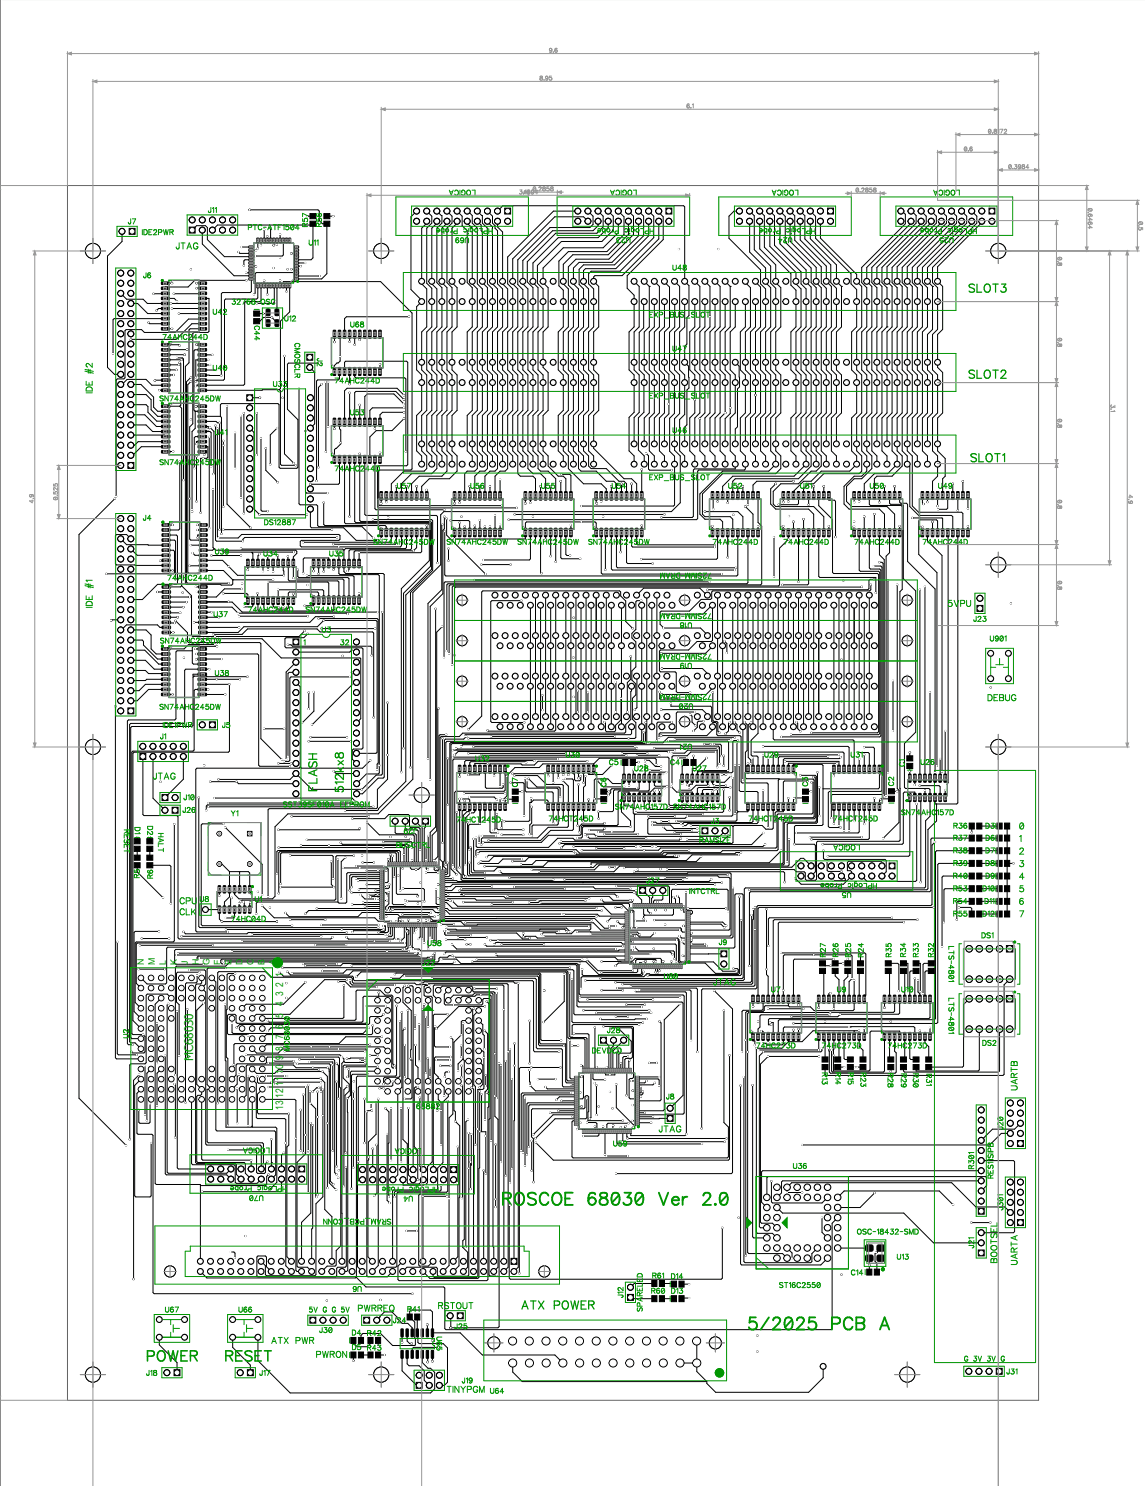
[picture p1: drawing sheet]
<svg xmlns="http://www.w3.org/2000/svg" width="216mm" height="280mm" viewBox="0 0 216 280" stroke-linecap="round" stroke-linejoin="round" font-family="sans-serif">
<defs><g id="words">
<g font-size="4.5">
<text x="94.5" y="227.5">ROSCOE 68030 Ver 2.0</text>
<text x="140.8" y="251">5/2025 PCB A</text>
</g>
<g font-size="3.8">
<text x="27.6" y="256.8">POWER</text>
<text x="42.4" y="256.8">RESET</text>
</g>
<g font-size="3">
<text x="182.3" y="55.5">SLOT3</text>
<text x="182.3" y="71.7">SLOT2</text>
<text x="182.7" y="87.4">SLOT1</text>
<text x="60.1" y="149" transform="rotate(-90 60.1 149)">FLASH</text>
<text x="65.1" y="149.2" transform="rotate(-90 65.1 149.2)">512</text>
<text x="65.1" y="144.3" transform="rotate(-90 65.1 144.3)">kx8</text>
<text x="98.1" y="246.9">ATX POWER</text>
</g>
<g font-size="2.6">
<text x="53.7" y="166.2" transform="rotate(-90 53.7 166.2)">1</text>
<text x="53.7" y="169.2" transform="rotate(-90 53.7 169.2)">2</text>
<text x="53.7" y="172.3" transform="rotate(-90 53.7 172.3)">3</text>
<text x="53.7" y="175.4" transform="rotate(-90 53.7 175.4)">4</text>
<text x="53.7" y="179.3" transform="rotate(-90 53.7 179.3)">5</text>
<text x="53.7" y="183.2" transform="rotate(-90 53.7 183.2)">6</text>
<text x="53.7" y="186.3" transform="rotate(-90 53.7 186.3)">7</text>
<text x="53.7" y="190.2" transform="rotate(-90 53.7 190.2)">8</text>
<text x="53.7" y="193.3" transform="rotate(-90 53.7 193.3)">9</text>
<text x="53.7" y="197.8" transform="rotate(-90 53.7 197.8)">10</text>
<text x="53.7" y="201.5" transform="rotate(-90 53.7 201.5)">11</text>
<text x="53.7" y="205.2" transform="rotate(-90 53.7 205.2)">12</text>
<text x="53.7" y="208.9" transform="rotate(-90 53.7 208.9)">13</text>
</g>
<g font-size="2.3">
<text x="33.1" y="47.2">JTAG</text>
<text x="17.7" y="74" transform="rotate(-90 17.7 74)">IDE #2</text>
<text x="17.7" y="114.4" transform="rotate(-90 17.7 114.4)">IDE #1</text>
<text x="178.4" y="114.5">5VPU</text>
<text x="185.9" y="132.3">DEBUG</text>
<text x="28.8" y="147">JTAG</text>
<text x="191.9" y="156.4">0</text>
<text x="191.9" y="158.8">1</text>
<text x="191.9" y="161.1">2</text>
<text x="191.9" y="163.5">3</text>
<text x="191.9" y="165.9">4</text>
<text x="33.8" y="170.5">CPU</text>
<text x="33.8" y="172.6">CLK</text>
<text x="191.9" y="168.2">5</text>
<text x="191.9" y="170.6">6</text>
<text x="191.9" y="173">7</text>
<text x="41" y="181.7" transform="rotate(-90 41 181.7)">F</text>
<text x="43" y="181.7" transform="rotate(-90 43 181.7)">E</text>
<text x="44.9" y="181.7" transform="rotate(-90 44.9 181.7)">D</text>
<text x="46.9" y="181.7" transform="rotate(-90 46.9 181.7)">C</text>
<text x="48.8" y="181.7" transform="rotate(-90 48.8 181.7)">B</text>
<text x="50.7" y="181.7" transform="rotate(-90 50.7 181.7)">A</text>
<text x="134.3" y="185.8">JTAG</text>
<text x="191.8" y="205.3" transform="rotate(-90 191.8 205.3)">UARTB</text>
<text x="124" y="213.5">JTAG</text>
<text x="188" y="237.8" transform="rotate(-90 188 237.8)">BOOTSEL</text>
<text x="191.8" y="238.1" transform="rotate(-90 191.8 238.1)">UARTA</text>
<text x="67.4" y="247.2">PWRREQ</text>
<text x="82.5" y="246.7">RSTOUT</text>
<text x="51.1" y="253.3">ATX PWR</text>
<text x="59.5" y="255.9">PWRON</text>
<text x="84.1" y="262.5">TINYPGM</text>
</g>
<text font-size="2.2" fill="#009600" x="36.4" y="199.8" transform="rotate(-90 36.4 199.8)">MC68030</text>
<g font-size="1.9">
<text x="89.5" y="35.5" transform="rotate(180 89.5 35.5)">LOGICA</text>
<text x="119.8" y="35.5" transform="rotate(180 119.8 35.5)">LOGICA</text>
<text x="150.3" y="35.5" transform="rotate(180 150.3 35.5)">LOGICA</text>
<text x="180.7" y="35.5" transform="rotate(180 180.7 35.5)">LOGICA</text>
<text x="39.2" y="40.3">J11</text>
<text x="24.1" y="42.5">J7</text>
<text x="26.7" y="44.5">IDE2PWR</text>
<text x="46.7" y="43.6">PTC-</text>
<text x="50.3" y="43.6">ATF1504</text>
<text x="58.1" y="46.4">U11</text>
<text x="58.2" y="42.7" transform="rotate(-90 58.2 42.7)">R57</text>
<text x="60.8" y="42.7" transform="rotate(-90 60.8 42.7)">R56</text>
<text x="88.3" y="44.5" transform="rotate(180 88.3 44.5)">U69</text>
<text x="92.7" y="42.7" transform="rotate(180 92.7 42.7)">HPLogic Probe</text>
<text x="118.7" y="44.5" transform="rotate(180 118.7 44.5)">U23</text>
<text x="123.1" y="42.7" transform="rotate(180 123.1 42.7)">HPLogic Probe</text>
<text x="149.1" y="44.5" transform="rotate(180 149.1 44.5)">U24</text>
<text x="153.5" y="42.7" transform="rotate(180 153.5 42.7)">HPLogic Probe</text>
<text x="179.5" y="44.5" transform="rotate(180 179.5 44.5)">U25</text>
<text x="183.9" y="42.7" transform="rotate(180 183.9 42.7)">HPLogic Probe</text>
<text x="27" y="52.6">J6</text>
<text x="126.6" y="51.1">U48</text>
<text x="40.1" y="59.5">U42</text>
<text x="43.6" y="57.6">32768-OSC</text>
<text x="30.6" y="64.2">74AHC</text>
<text x="35.6" y="64.2">244D</text>
<text x="47.6" y="61.3" transform="rotate(90 47.6 61.3)">C44</text>
<text x="53.5" y="60.7">U12</text>
<text x="55.2" y="64.6" transform="rotate(90 55.2 64.6)">CMOSCLR</text>
<text x="65.9" y="61.9">U68</text>
<text x="122.2" y="60">EXP</text>
<text x="125.2" y="60">_</text>
<text x="126.1" y="60">BUS</text>
<text x="129.3" y="60">_SLOT</text>
<text x="40.1" y="70">U40</text>
<text x="59.4" y="67.4" transform="rotate(90 59.4 67.4)">J2</text>
<text x="126.6" y="66.4">U47</text>
<text x="30" y="75.8">SN74AHC</text>
<text x="36.9" y="75.8">245DW</text>
<text x="51.4" y="73.1">U33</text>
<text x="63" y="72.4">74AHC244D</text>
<text x="122.2" y="75.3">EXP</text>
<text x="125.2" y="75.3">_</text>
<text x="126.1" y="75.3">BUS</text>
<text x="129.3" y="75.3">_SLOT</text>
<text x="40.5" y="82.1">U</text>
<text x="41.4" y="82.1">41</text>
<text x="65.9" y="78.4">U</text>
<text x="67" y="78.4">53</text>
<text x="126.6" y="81.8">U46</text>
<text x="30" y="87.8">SN74</text>
<text x="33.8" y="87.8">AHC</text>
<text x="36.9" y="87.8">245</text>
<text x="39.6" y="87.8">DW</text>
<text x="63" y="89">74AHC</text>
<text x="68" y="89">244</text>
<text x="70.8" y="89">D</text>
<text x="74.7" y="92.2">U</text>
<text x="75.8" y="92.2">57</text>
<text x="88.6" y="92.2">U</text>
<text x="89.6" y="92.2">56</text>
<text x="101.9" y="92.2">U</text>
<text x="102.9" y="92.2">55</text>
<text x="115.2" y="92.2">U</text>
<text x="116.2" y="92.2">54</text>
<text x="122.2" y="90.6">EXP_BUS_SLOT</text>
<text x="137.1" y="92.2">U</text>
<text x="138.1" y="92.2">52</text>
<text x="150.6" y="92.2">U51</text>
<text x="163.8" y="92.2">U</text>
<text x="164.8" y="92.2">50</text>
<text x="176.6" y="92.2">U</text>
<text x="177.7" y="92.2">49</text>
<text x="26.9" y="98.2">J4</text>
<text x="49.7" y="99.1">DS12887</text>
<text x="40.5" y="104.6">U39</text>
<text x="49.6" y="105">U34</text>
<text x="62" y="105">U35</text>
<text x="70.3" y="102.8">SN74AHC245</text>
<text x="79.9" y="102.8">DW</text>
<text x="84.1" y="102.8">SN74AHC245DW SN74AHC245</text>
<text x="107" y="102.8">DW SN74AHC245DW</text>
<text x="134" y="107.6" transform="rotate(180 134 107.6)">72SIMM-DRAM</text>
<text x="134.2" y="102.8">74AHC</text>
<text x="139.2" y="102.8">244D</text>
<text x="147.5" y="102.8">74AHC</text>
<text x="152.5" y="102.8">244D</text>
<text x="160.8" y="102.8">74AHC</text>
<text x="165.9" y="102.8">244D</text>
<text x="173.7" y="102.8">74AHC</text>
<text x="178.7" y="102.8">244D</text>
<text x="31.5" y="109.5">74AHC244D</text>
<text x="40.2" y="116.4">U37</text>
<text x="46.7" y="115.5">74AHC244D</text>
<text x="57.5" y="115.5">SN74AHC245DW</text>
<text x="60.6" y="119.3">U3</text>
<text x="130.3" y="117" transform="rotate(180 130.3 117)">U18</text>
<text x="134" y="115.2" transform="rotate(180 134 115.2)">72SIMM-DRAM</text>
<text x="183.2" y="117.3">J23</text>
<text x="30.1" y="121.4">SN74AHC245DW</text>
<text x="57.1" y="121.7">1</text>
<text x="64" y="121.7">32</text>
<text x="130.2" y="124.6" transform="rotate(180 130.2 124.6)">U19</text>
<text x="134" y="122.9" transform="rotate(180 134 122.9)">72SIMM-DRAM</text>
<text x="186.3" y="121">U901</text>
<text x="40.5" y="127.5">U38</text>
<text x="134" y="130.5" transform="rotate(180 134 130.5)">72SIMM-DRAM</text>
<text x="30" y="133.8">SN74AHC</text>
<text x="30.6" y="137.3">IDE1PWR</text>
<text x="36.9" y="133.8">245DW</text>
<text x="41.8" y="137.3">J5</text>
<text x="130.5" y="132.2" transform="rotate(180 130.5 132.2)">U20</text>
<text x="30.1" y="139.4">J1</text>
<text x="89.5" y="143.5">U32</text>
<text x="106.5" y="142.9">U30</text>
<text x="130.3" y="139.8" transform="rotate(180 130.3 139.8)">U21</text>
<text x="143.9" y="142.8">U</text>
<text x="144.9" y="142.8">29</text>
<text x="160.2" y="142.8">U</text>
<text x="161" y="142.8">31</text>
<text x="97.7" y="148.2" transform="rotate(-90 97.7 148.2)">C</text>
<text x="97.7" y="147" transform="rotate(-90 97.7 147)">7</text>
<text x="114.4" y="148.1" transform="rotate(-90 114.4 148.1)">C6</text>
<text x="114.7" y="144.3">C5</text>
<text x="119.4" y="145.4">U28</text>
<text x="126.2" y="144.3">C4</text>
<text x="130.4" y="145.4">U27</text>
<text x="152.3" y="148" transform="rotate(-90 152.3 148)">C3</text>
<text x="168.5" y="148" transform="rotate(-90 168.5 148)">C2</text>
<text x="170.6" y="144.3" transform="rotate(-90 170.6 144.3)">C1</text>
<text x="173.3" y="144.2">U</text>
<text x="174.3" y="144.2">26</text>
<text x="25.1" y="155.7" transform="rotate(90 25.1 155.7)">D1</text>
<text x="27.5" y="155.5" transform="rotate(90 27.5 155.5)">D2</text>
<text x="34.4" y="153.2">J26</text>
<text x="34.6" y="150.9">J10</text>
<text x="43.5" y="153.9">Y1</text>
<text x="53.3" y="152.2">SST39SF010A EEPROM</text>
<text x="78.5" y="155.7" transform="rotate(180 78.5 155.7)">J29</text>
<text x="85.9" y="155.1">74</text>
<text x="87.7" y="155.1">HCT</text>
<text x="90.9" y="155.1">245</text>
<text x="93.6" y="155.1">D</text>
<text x="103.3" y="154.9">74</text>
<text x="105.1" y="154.9">HCT</text>
<text x="108.2" y="154.9">245D</text>
<text x="115.8" y="152.6">SN74AHC157D SN74AHC157D</text>
<text x="133.8" y="155.3">J3</text>
<text x="140.9" y="154.9">74HCT</text>
<text x="145.9" y="154.9">245D</text>
<text x="156.8" y="154.9">74HCT</text>
<text x="161.8" y="154.9">245D</text>
<text x="169.7" y="153.7">SN</text>
<text x="171.6" y="153.7">74</text>
<text x="173.4" y="153.7">AHC</text>
<text x="176.4" y="153.7">157D</text>
<text x="23.1" y="156.2" transform="rotate(90 23.1 156.2)">RESET</text>
<text x="29.5" y="156.8" transform="rotate(90 29.5 156.8)">HALT</text>
<text x="74.6" y="159.8">BUSCTRL</text>
<text x="131.7" y="158.9">RAMSIZE</text>
<text x="161.9" y="158.8" transform="rotate(180 161.9 158.8)">LOGICA</text>
<text x="179.5" y="158.5">R37</text>
<text x="179.5" y="160.9">R38</text>
<text x="179.5" y="156.2">R36</text>
<text x="185.5" y="156.2">D3</text>
<text x="185.5" y="160.9">D7</text>
<text x="185.6" y="158.5">D6</text>
<text x="26.5" y="165.3" transform="rotate(-90 26.5 165.3)">R5</text>
<text x="29" y="165.4" transform="rotate(-90 29 165.4)">R6</text>
<text x="121.6" y="166.5">J27</text>
<text x="160.2" y="167.7" transform="rotate(180 160.2 167.7)">U5</text>
<text x="165.1" y="166" transform="rotate(180 165.1 166)">HPLogic Probe</text>
<text x="179.4" y="165.6">R40</text>
<text x="179.5" y="163.3">R39</text>
<text x="185.5" y="163.3">D8</text>
<text x="185.6" y="165.6">D9</text>
<text x="37.6" y="170">U8</text>
<text x="43.5" y="173.7">74HC04D</text>
<text x="48" y="170">U1</text>
<text x="129.8" y="168.5">INTCTRL</text>
<text x="179.4" y="170.4">R</text>
<text x="179.5" y="168">R53</text>
<text x="179.5" y="172.8">R</text>
<text x="180.5" y="170.4">54</text>
<text x="180.5" y="172.8">55</text>
<text x="185" y="168">D10</text>
<text x="185" y="172.8">D12</text>
<text x="185.3" y="170.4">D11</text>
<text x="80.5" y="178.3">U58</text>
<text x="135.3" y="178.1">J9</text>
<text x="155.7" y="179" transform="rotate(-90 155.7 179)">27</text>
<text x="158.1" y="179" transform="rotate(-90 158.1 179)">26</text>
<text x="160.4" y="179" transform="rotate(-90 160.4 179)">25</text>
<text x="178.3" y="178.1" transform="rotate(90 178.3 178.1)">LTS-4801</text>
<text x="184.8" y="176.9">DS1</text>
<text x="79.3" y="182">U22</text>
<text x="125" y="184.6">U60</text>
<text x="155.7" y="180.2" transform="rotate(-90 155.7 180.2)">R</text>
<text x="158.1" y="180.2" transform="rotate(-90 158.1 180.2)">R</text>
<text x="160.4" y="180.2" transform="rotate(-90 160.4 180.2)">R</text>
<text x="162.8" y="180.2" transform="rotate(-90 162.8 180.2)">R24</text>
<text x="168.1" y="180.2" transform="rotate(-90 168.1 180.2)">R35</text>
<text x="170.8" y="180.2" transform="rotate(-90 170.8 180.2)">R34</text>
<text x="173.2" y="180.2" transform="rotate(-90 173.2 180.2)">R33</text>
<text x="176" y="180.2" transform="rotate(-90 176 180.2)">R32</text>
<text x="145.2" y="187">U7</text>
<text x="157.6" y="187">U9</text>
<text x="169.7" y="187">U</text>
<text x="170.6" y="187">10</text>
<text x="178.3" y="187.9" transform="rotate(90 178.3 187.9)">LTS-4801</text>
<text x="24.5" y="195.4" transform="rotate(-90 24.5 195.4)">U2</text>
<text x="54.8" y="197.8" transform="rotate(-90 54.8 197.8)">MC68030</text>
<text x="114.3" y="194.7">J28</text>
<text x="142.3" y="197.6">74HC273D</text>
<text x="154.7" y="197.6">74HC273D</text>
<text x="167.1" y="197.6">74</text>
<text x="168.9" y="197.6">HC273D</text>
<text x="184.9" y="197.1">DS2</text>
<text x="111.5" y="198.5">DEVDCD</text>
<text x="154.5" y="201.9" transform="rotate(90 154.5 201.9)">R13</text>
<text x="157" y="201.9" transform="rotate(90 157 201.9)">R14</text>
<text x="159.4" y="201.9" transform="rotate(90 159.4 201.9)">R15</text>
<text x="161.7" y="202" transform="rotate(90 161.7 202)">R23</text>
<text x="166.9" y="202.1" transform="rotate(90 166.9 202.1)">R28</text>
<text x="169.4" y="202.1" transform="rotate(90 169.4 202.1)">R29</text>
<text x="171.6" y="202.1" transform="rotate(90 171.6 202.1)">R30</text>
<text x="174.1" y="202.2" transform="rotate(90 174.1 202.2)">R31</text>
<text x="78.4" y="209">68882</text>
<text x="125.4" y="207.2">J8</text>
<text x="50.7" y="215.8" transform="rotate(180 50.7 215.8)">LOGICA</text>
<text x="79.3" y="216" transform="rotate(180 79.3 216)">LOGICA</text>
<text x="189.1" y="212.7" transform="rotate(-90 189.1 212.7)">J20</text>
<text x="115.4" y="216.1">U59</text>
<text x="149.3" y="220.3">U36</text>
<text x="183.6" y="220.1" transform="rotate(-90 183.6 220.1)">R301</text>
<text x="187.2" y="221.9" transform="rotate(-90 187.2 221.9)">RES11SIPB</text>
<text x="49.6" y="224.8" transform="rotate(180 49.6 224.8)">U70</text>
<text x="54" y="223.1" transform="rotate(180 54 223.1)">HPLogic Probe</text>
<text x="77.7" y="224.9" transform="rotate(180 77.7 224.9)">U4</text>
<text x="82.5" y="223.2" transform="rotate(180 82.5 223.2)">HPLogic Probe</text>
<text x="189.1" y="227.8" transform="rotate(-90 189.1 227.8)">J</text>
<text x="189.1" y="227.1" transform="rotate(-90 189.1 227.1)">301</text>
<text x="73.6" y="229.2" transform="rotate(180 73.6 229.2)">SRAM_PCB_CONN</text>
<text x="161.3" y="232.6">OSC-18432-SMD</text>
<text x="168.8" y="237.4">U13</text>
<text x="183.6" y="235" transform="rotate(-90 183.6 235)">J21</text>
<text x="68.1" y="241.9" transform="rotate(180 68.1 241.9)">U6</text>
<text x="117.6" y="244.3" transform="rotate(-90 117.6 244.3)">J12</text>
<text x="122.6" y="243.8">R60 D13</text>
<text x="122.8" y="240.9">R61 D14</text>
<text x="146.7" y="242.7">ST16C2550</text>
<text x="160.2" y="240.3">C14</text>
<text x="31.1" y="247.3">U67</text>
<text x="44.9" y="247.3">U66</text>
<text x="58.2" y="247.3">5V G G 5V</text>
<text x="60.1" y="251.2">J30</text>
<text x="66.3" y="251.6">D4 R42</text>
<text x="74" y="249.3">J24</text>
<text x="76.7" y="247.2">R41</text>
<text x="81.9" y="251.6" transform="rotate(90 81.9 251.6)">U65</text>
<text x="85.5" y="250.5">J25</text>
<text x="121.2" y="246.9" transform="rotate(-90 121.2 246.9)">SPARELED</text>
<text x="66.3" y="254.4">D5 R43</text>
<text x="181.5" y="256.6">G 3V 3V G</text>
<text x="27.5" y="259.2">J18</text>
<text x="48.8" y="259.2">J17</text>
<text x="86.9" y="260.7">J19</text>
<text x="92.3" y="262.6">U64</text>
<text x="189.5" y="259">J31</text>
</g>
<g font-size="1.9" fill="#009600">
<text x="53.3" y="185.8" transform="rotate(-90 53.3 185.8)">2</text>
<text x="53.3" y="184" transform="rotate(-90 53.3 184)">1</text>
<text x="53.3" y="191.6" transform="rotate(-90 53.3 191.6)">5</text>
<text x="53.3" y="189.3" transform="rotate(-90 53.3 189.3)">4</text>
<text x="53.3" y="187.6" transform="rotate(-90 53.3 187.6)">3</text>
<text x="53.3" y="197.8" transform="rotate(-90 53.3 197.8)">8</text>
<text x="53.3" y="195.6" transform="rotate(-90 53.3 195.6)">7</text>
<text x="53.3" y="193.8" transform="rotate(-90 53.3 193.8)">6</text>
<text x="53.3" y="202.2" transform="rotate(-90 53.3 202.2)">10</text>
<text x="53.3" y="199.6" transform="rotate(-90 53.3 199.6)">9</text>
<text x="53.3" y="208.9" transform="rotate(-90 53.3 208.9)">13</text>
<text x="53.3" y="206.7" transform="rotate(-90 53.3 206.7)">12</text>
<text x="53.3" y="204.4" transform="rotate(-90 53.3 204.4)">11</text>
</g>
<g font-size="1.7" fill="#009600">
<text x="27.1" y="181.7" transform="rotate(-90 27.1 181.7)">N</text>
<text x="29.1" y="181.7" transform="rotate(-90 29.1 181.7)">M</text>
<text x="31.2" y="181.7" transform="rotate(-90 31.2 181.7)">L</text>
<text x="33.3" y="181.7" transform="rotate(-90 33.3 181.7)">K</text>
<text x="35.3" y="181.7" transform="rotate(-90 35.3 181.7)">J</text>
<text x="37.4" y="181.7" transform="rotate(-90 37.4 181.7)">H</text>
<text x="39.5" y="181.7" transform="rotate(-90 39.5 181.7)">G</text>
<text x="41.5" y="181.7" transform="rotate(-90 41.5 181.7)">F</text>
<text x="43.6" y="181.7" transform="rotate(-90 43.6 181.7)">E</text>
<text x="45.7" y="181.7" transform="rotate(-90 45.7 181.7)">D</text>
<text x="47.7" y="181.7" transform="rotate(-90 47.7 181.7)">C</text>
<text x="49.8" y="181.7" transform="rotate(-90 49.8 181.7)">B</text>
<text x="51.9" y="181.7" transform="rotate(-90 51.9 181.7)">A</text>
</g>
<g font-size="1.5">
<text x="103.4" y="10.1">9.6</text>
<text x="101.6" y="15.3">8.95</text>
<text x="129.2" y="20.6">6.1</text>
<text x="181.5" y="28.7">0.6</text>
<text x="186" y="25.3">0.8172</text>
<text x="189.8" y="32">0.3984</text>
<text x="97.7" y="36.8">3.1894</text>
<text x="100.3" y="36.2">0.2858</text>
<text x="161.1" y="36.4">0.2858</text>
<text x="204.6" y="39.2" transform="rotate(90 204.6 39.2)">0.6464</text>
<text x="214.1" y="41.7" transform="rotate(90 214.1 41.7)">0.5</text>
<text x="198.9" y="48.4" transform="rotate(90 198.9 48.4)">0.8</text>
<text x="198.9" y="63.6" transform="rotate(90 198.9 63.6)">0.8</text>
<text x="208.9" y="76.2" transform="rotate(90 208.9 76.2)">3.1</text>
<text x="198.9" y="78.9" transform="rotate(90 198.9 78.9)">0.8</text>
<text x="6.5" y="94.7" transform="rotate(-90 6.5 94.7)">4.9</text>
<text x="11.1" y="94.2" transform="rotate(-90 11.1 94.2)">0.525</text>
<text x="198.9" y="94.1" transform="rotate(90 198.9 94.1)">0.8</text>
<text x="212.2" y="93.2" transform="rotate(90 212.2 93.2)">4.9</text>
<text x="198.9" y="109.4" transform="rotate(90 198.9 109.4)">0.8</text>
<text x="-.1" y="149.7" transform="rotate(-90 -.1 149.7)">12</text>
</g>
</g></defs>
<path d="M0 0h215.5v279.7h-215.5z" fill="#000" stroke="#000" stroke-width=".19"/>
<path d="M.2 .1h215.4v279.7h-215.4z" fill="#fff" stroke="#fff" stroke-width=".19"/>
<path d="M12.7 34.9h182.8v228.7h-182.8z" fill="none" stroke="#636363" stroke-width=".19"/>
<circle cx="187.9" cy="47.2" r="1.43" fill="#fff" stroke="#000" stroke-width=".19"/>
<path d="M185.6 47.2h4.7M187.9 44.9v4.7" fill="none" stroke="#8a8a8a" stroke-width=".19"/>
<circle cx="187.9" cy="106.3" r="1.43" fill="#fff" stroke="#000" stroke-width=".19"/>
<path d="M185.6 106.3h4.7M187.9 103.9v4.8" fill="none" stroke="#8a8a8a" stroke-width=".19"/>
<circle cx="187.9" cy="140.6" r="1.43" fill="#fff" stroke="#000" stroke-width=".19"/>
<path d="M187.9 138.2v4.8M185.6 140.6h4.7" fill="none" stroke="#8a8a8a" stroke-width=".19"/>
<circle cx="170.8" cy="258.8" r="1.42" fill="#fff" stroke="#000" stroke-width=".19"/>
<path d="M168.4 258.8h4.8M170.8 256.4v4.8" fill="none" stroke="#8a8a8a" stroke-width=".19"/>
<circle cx="71.8" cy="47.2" r="1.43" fill="#fff" stroke="#000" stroke-width=".19"/>
<path d="M69.4 47.2h4.7M71.8 44.9v4.7" fill="none" stroke="#8a8a8a" stroke-width=".19"/>
<circle cx="79.4" cy="149.7" r="1.43" fill="#fff" stroke="#000" stroke-width=".19"/>
<path d="M77 149.7h4.8M79.4 147.3v4.8" fill="none" stroke="#8a8a8a" stroke-width=".19"/>
<circle cx="71.8" cy="258.8" r="1.43" fill="#fff" stroke="#000" stroke-width=".19"/>
<path d="M69.4 258.8h4.7M71.8 256.4v4.8" fill="none" stroke="#8a8a8a" stroke-width=".19"/>
<circle cx="17.5" cy="47.2" r="1.43" fill="#fff" stroke="#000" stroke-width=".19"/>
<path d="M15.1 47.2h4.8M17.5 44.9v4.7" fill="none" stroke="#8a8a8a" stroke-width=".19"/>
<circle cx="17.5" cy="140.6" r="1.43" fill="#fff" stroke="#000" stroke-width=".19"/>
<path d="M17.5 138.2v4.8M15.1 140.6h4.8" fill="none" stroke="#8a8a8a" stroke-width=".19"/>
<circle cx="17.5" cy="258.8" r="1.43" fill="#fff" stroke="#000" stroke-width=".19"/>
<path d="M15.1 258.8h4.8M17.5 256.4v4.8" fill="none" stroke="#8a8a8a" stroke-width=".19"/>
<circle cx="102.5" cy="239.4" r="1.05" fill="#fff" stroke="#000" stroke-width=".19"/>
<path d="M101.3 239.4h2.3M102.5 238.2v2.3" fill="none" stroke="#8a8a8a" stroke-width=".19"/>
<circle cx="32" cy="239.4" r="1.05" fill="#fff" stroke="#000" stroke-width=".19"/>
<path d="M30.9 239.4h2.3M32 238.2v2.3" fill="none" stroke="#8a8a8a" stroke-width=".19"/>
<circle cx="128.9" cy="113" r=".95" fill="#fff" stroke="#000" stroke-width=".19"/>
<path d="M127.8 113h2.2M128.9 111.9v2.2" fill="none" stroke="#8a8a8a" stroke-width=".19"/>
<circle cx="87" cy="113" r=".95" fill="#fff" stroke="#000" stroke-width=".19"/>
<path d="M85.9 113h2.2M87 111.9v2.2" fill="none" stroke="#8a8a8a" stroke-width=".19"/>
<circle cx="170.8" cy="113" r=".95" fill="#fff" stroke="#000" stroke-width=".19"/>
<path d="M169.6 113h2.3M170.8 111.9v2.2" fill="none" stroke="#8a8a8a" stroke-width=".19"/>
<circle cx="128.9" cy="120.6" r=".95" fill="#fff" stroke="#000" stroke-width=".19"/>
<path d="M128.9 119.5v2.3M127.8 120.6h2.2" fill="none" stroke="#8a8a8a" stroke-width=".19"/>
<circle cx="87" cy="120.6" r=".95" fill="#fff" stroke="#000" stroke-width=".19"/>
<path d="M87 119.5v2.3M85.9 120.6h2.2" fill="none" stroke="#8a8a8a" stroke-width=".19"/>
<circle cx="170.8" cy="120.6" r=".95" fill="#fff" stroke="#000" stroke-width=".19"/>
<path d="M170.8 119.5v2.3M169.6 120.6h2.3" fill="none" stroke="#8a8a8a" stroke-width=".19"/>
<circle cx="128.9" cy="128.2" r=".95" fill="#fff" stroke="#000" stroke-width=".19"/>
<path d="M127.7 128.2h2.3M128.9 127.1v2.3" fill="none" stroke="#8a8a8a" stroke-width=".19"/>
<circle cx="87" cy="128.2" r=".95" fill="#fff" stroke="#000" stroke-width=".19"/>
<path d="M85.8 128.2h2.3M87 127.1v2.3" fill="none" stroke="#8a8a8a" stroke-width=".19"/>
<circle cx="170.8" cy="128.2" r=".95" fill="#fff" stroke="#000" stroke-width=".19"/>
<path d="M169.6 128.2h2.3M170.8 127.1v2.3" fill="none" stroke="#8a8a8a" stroke-width=".19"/>
<circle cx="128.9" cy="135.9" r=".95" fill="#fff" stroke="#000" stroke-width=".19"/>
<path d="M127.8 135.9h2.2M128.9 134.7v2.3" fill="none" stroke="#8a8a8a" stroke-width=".19"/>
<circle cx="87" cy="135.9" r=".95" fill="#fff" stroke="#000" stroke-width=".19"/>
<path d="M85.9 135.9h2.2M87 134.7v2.3" fill="none" stroke="#8a8a8a" stroke-width=".19"/>
<circle cx="170.8" cy="135.9" r=".95" fill="#fff" stroke="#000" stroke-width=".19"/>
<path d="M169.6 135.9h2.3M170.8 134.7v2.3" fill="none" stroke="#8a8a8a" stroke-width=".19"/>
<circle cx="93" cy="252.8" r="1.14" fill="#fff" stroke="#000" stroke-width=".19"/>
<path d="M91.3 252.8h3.4M93 251.1v3.4" fill="none" stroke="#8a8a8a" stroke-width=".19"/>
<circle cx="134.7" cy="252.8" r="1.14" fill="#fff" stroke="#000" stroke-width=".19"/>
<path d="M133 252.8h3.4M134.7 251.1v3.4" fill="none" stroke="#8a8a8a" stroke-width=".19"/>
<g fill="none" stroke="#000" stroke-width=".19">
<path d="M47 39.5h12.9l.2 .2v1.8l.6 .6h.8v9.4l-.9 1h-4.8M78.4 39.7l-1 1.1v13.7l2 2v.3l-1 .9v11.9l1 1v6.7l-1 .9v6.7l1 .9v1.6M80.3 39.7l1 1v1.3l-1 1v10.3l1 1v7.2l-1 1v7.1l1 1v6.7l-1 .9v6.7l1 .9v1.6M82.2 39.7l1 .9v1.4l-1 1v10.2l1 1v7.3l-1 1v7.1l1 1v6.7l-1 .9v6.7l1 .9v1.6M84.1 39.7l1 1v1.3l-1 1v10.2l1 1v7.3l-1 1v7.1l1 1v6.7l-1 .9v6.7l1 .9v1.6M86 39.7l1 1v1.8l1 .9v9.8l.9 1v7.3l-.9 1v7.1l.9 1v6.7l-.9 .9v6.7l.9 .9v1.6M88 39.7l.9 .9v1.4l1 1v10.4l.9 1v7.1l-.9 1v7.1l.9 1v6.7l-.9 .9v6.7l.9 .9v1.6M89.9 39.7l.9 .9v1.4l1 1v10.4l.9 1v7.1l-.9 1v7.1l.9 1v6.7l-.9 .9v6.7l.9 .9v1.6M91.8 39.7l.9 1v1.3l.5 .5v.5l.5 .4v10l.9 1v7.1l-.9 1v7.1l.9 1v6.7l-.9 .9v6.7l.9 .9v1.6M93.7 39.7l1-1h34l.2 .2v14.1l.8 .8M108.8 39.7h-4.6l-8.6 8.7v5l.9 1v7.1l-.9 1v7.1l.9 1v6.7l-.9 .9v6.7l.9 .9v1.6M110.7 39.7l.9 1v1.5l-.5 .6"/>
<path d="M112.6 39.7l.9 1v2l-1.1 1.2M114.5 39.7l1 1v2.5l-2.2 2.3h-7.6l-4.5 4.5v3.3l1 1.1v7.1l-.9 1v7.1l.9 1v6.7l-.9 .9v6.7l.9 .9v1.6M116.4 39.7l1.1 1.1v3.4l-3.2 3.2h-7.3l-1.8 1.8v4.6l.8 .8v6.9l-.9 1v7.1l.9 1v6.7l-.9 .9v6.7l.9 .9v1.6M118.3 39.7l1 1v3.5l-4.7 4.6h-6.2l-1.4 1.4v3.5l.9 .9v6.9l-.9 1v7.1l.9 1v6.7l-.9 .9v6.7l.9 .9v1.6M120.2 39.7l1 1v3.7l-5.5 5.5h-5.8l-.9 .8v2.9l.9 .8v7.1l-1 1v7.1l1 1v6.7l-1 .9v6.7l1 .9v1.6M122.1 39.7l1 1v4l-6.3 6.4h-5.5l-.5 .4v1.9l1 1v7.1l-1 1v7.1l1 1v6.7l-1 .9v6.7l1 .9v1.6M124 39.7v.3l.9 .8v4.3l-6.8 6.8v2.4l1.3 1.3v5.9l-1 1v7.1l1 1v7l-1 1v6.3l1 .9v1.6M139.2 39.7h-1l-1 1v4.2l6 5.9v2.6l.9 1v7.1l-.9 1v7.1l.9 1v7.1l-.9 1v6.2l.9 .9v1.6M141.1 39.7l.9 .9v6.4l3.1 3.1M143 39.7l.9 .9v5.9l5 5v2.2l.9 .9v6.9l-.9 1v7.1l.9 1v7.1l-.9 1v6.2l.9 .9v1.6M144.9 39.7l.9 .9v5.6l5 5v2.2l.9 1v7.1l-.9 1v7.1l.9 1v7.1l-.9 1v6.2l.9 .9v1.6l-2.2 2.2h-11.6l-1.9 2v1.7M146.8 39.7l1 1"/>
<path d="M148.7 39.7l.9 .9v4.6l5 5v3.1l1 1v7.2l-1 1v7.1l1 1v7.1l-1 1v6.2l1 .9v1.6M150.6 39.7l.9 .9v4.4l4.9 4.9v3.3l1.1 1.1v7.2l-1 1v7.1l1 1v7.1l-1 1v6.2l1 .9v1.6M152.5 39.7l1 1M169.6 39.7h.2l.6 .6v1.8l-8.2 8.2v2.9l1 1v7.3l-1 1v7.1l1 1v7.1l-1 1v6.2l1 .9v2.9l-1 .9h-1.4l-1.9 2v3.3l.9 .9h5.8l.9 1v3.5M171.5 39.7l1 .9v1.4l-8.4 8.3v2.9l1 1v7.3l-1 1v7.1l1 1v7.1l-1 1v6.2l1 .9v1.6M173.4 39.7l1 1v1.3l-8.4 8.3v2.9l1 1v7.3M175.3 39.7l1 1v1.3l-8.4 8.3v2.9l1 1v7.3l-1 1v7.1l1 1v7.1l-1 1v6.2l1 .9v1.6l-1.8 1.8h-2.5l-1.9 1.9v2.2M177.2 39.7l1 1v1.3l-8.4 8.3v2.9l1 1v7.3l-1 1v7.1l1 1v7.1l-1 1v6.2l1 .9v1.6l.5 .5v7.5l1.6 1.6M179.1 39.7l1 1v1.3l-8.4 8.3v2.9l1 1v7.3l-1 1v7.1l1 1v7.1l-1 1v6.2l1 .9v1.6M181 39.7l1 1v1.3l-8.4 8.3v2.9l1 1v7.3l-1 1v7.1l1 1v7.1l-1 1v6.2l1 .9v1.6M182.9 39.7l1 1v1.3l-8.4 8.3v2.9l1 1v7.8l-1 1v6.6l1 1v7.1l-1 1v6.2l1 .9v3.8l-1 1v2.7M22.7 55.2l1.1 1.1h3.1l.8 .8h3.4"/>
<path d="M23 43.6v1.9l-2.8 2.7v21l1.3 1.3h1.2M24.6 57.1h1.3l1.9 1.9h3.3M31.1 58.1h-1.2l-.4 .4M31.1 53.3h1.3M31.1 55.2l-2.2 .1M31.1 60h-9.6l-.2 .2v6.4M31.1 56.2h1.7l.5 .5M32.2 57.1h5.9M32.4 53.3h.1M32.4 58.1h5.7M33.7 59h4.4M36.2 43.3l.8-.8h1.7l.3 .3v2.3"/>
<path d="M37 54.3h.1M37 53.3h1.1M37 54.3h1.1M38.1 43.3v2.6l6 6h3.2M38.1 60l-2.6 .1-2.5 2.5M38.1 55.2l-5.4 .1M38.1 56.2h1.2v6.2l-.2 .2M39 45.1l3.2 3.2h5.1M44.9 47.4l.3 .3h2.1M45.5 46.5h1.8M46.1 57v15.3l-.2 .2h-8.9l-.1 .2M46.4 52.8h-9.7l-1.3 1.2h-4.3v.3"/>
<path d="M47.3 50.1h.8l.1 .1M47.3 51.3l-1 .1M47.3 52.5v2.4l-.2 .2h-5.2l-.2 .2v15.4l-3.6-.1M47.3 47.1h.9M47.3 48.9h-1.2l-.2 .2v.9M48.2 47.1h.1M48.5 53.7v2.4l-.2 .2h-5.8l-.2 .2v14.9l-.2 .2h-5.1l-.1 .2M48.5 45.3v1.5M49.1 45.3v.9M49.1 53.7v2.9l-.2 .2h-2.6l-.2 .2M49.5 59h.1M49.7 43.2v2.1"/>
<path d="M49.7 52.9v.8M49.8 52.8l-.1 .1M50.3 44.5v.8M50.3 53.7v1.7M50.5 58.8l-.3 .2h-1.9M50.9 42.9v2.4M51.2 59.8h.1M51.2 59.8h-1.6l-.7 .7h-.6M51.2 59.8l.9 1M51.5 46.2h.1M51.5 53.7h.1v3.2l-.2 .2h-3M51.5 45.3v.9"/>
<path d="M52.1 45.3v.8M52.1 53.7v5.1M52.1 57.8h.1M52.7 52.8v.9M52.7 44.2v1.1M53.3 45.3v2.7l-.2 .2h-5M53.3 53.7v-.7h18.4l5.9 5.9v29.4l-.2 .2h-5.9l-.2 .2v6.3l.2 .2h23M53.9 53.7v1.2M54.5 53.7v5l-1.7 1.8v12.7l-.2 .2M54.9 50.7h.9M54.9 47.7h.9M54.9 47.7h.1"/>
<path d="M55.8 51.9l4.4 .1M55.8 51.3h-7.6l-.2 .2v3.7l-.2 .2M55.8 50.1h.8M55.8 49.5h1.6M57.8 40.7h.1M57.8 40.7h1.1M58.9 42.1v6.5l-.3 .3h-2.8M58.9 42.4h-18l-.9 .9M61.5 40.7h1.2M62.7 40.7h.1M77 59.6h-11.8l-.3 .4v2.9M80.3 41.6v.4l-.9 1v10.4l.9 1v7.1l-.9 1v7.1l.9 1v6.7l-.9 .9v6.7l.9 .9v2.4l-.4 .5h-3.8l-2.4 2.4v2.2"/>
<path d="M81.3 56.8h.1M82.2 41.6v.4l-.9 1v10.4l.9 1v7.1l-.9 1v7.1l.9 1v6.7l-.9 .9v6.7l.9 .9v2.4l-.9 1h-3.8l-1.9 1.9v2.2M83.2 56.8h.1M83.2 53.2l.9 1v7.3l-.9 1v7.1l.9 1v6.7l-.9 .9v6.7l.9 .9v2.9l-.9 .9h-4.3l-1.4 1.5v2.2M84.1 41.6v.4l-.9 1v10.2M85.1 53.2l.9 1v7.3l-.9 1v7.1l.9 1v6.7l-.9 .9v6.7l.9 .9v2.9l-1.4 1.4h-3.8l-1.4 1.5v1.7M86 41.6v.4l-.9 1v10.2M88 41.6v.4l.9 1v10.4l1 1v7.1l-1 1v7.1l1 1v6.7l-1 .9v6.7l1 .9v2.4l-.5 .5h-1.4l-.5 .5v4.1M89.9 41.6l.7 .8v1l.2 .3v9.5l1 1v7.3l-1 1v7.1l1 1v6.7l-1 .9v6.7l1 .9v2.4l-.5 .5h-1l-.9 .9v3.7M91.8 41.6l.9 1.1v10.7l1 1v7.1l-1 1v7.1l1 1v6.7l-1 .9v6.7l1 .9v2.4l-.5 .5h-1l-.9 .9v3.7M93.7 41.6v1.1l.9 1v9.7l1 1v7.1l-1 1v7.1l1 1v6.7l-1 .9v6.7l1 .9v2.4l-.5 .5h-1l-.9 .9v3.7M96.5 48.7v4.7l1 1v7.1l-1 1v7.1l1 1v6.7l-1 .9v6.7l1 .9v3.4l.4 .4h2.4l.5 .5v3.2"/>
<path d="M110.7 41.6l-.8-.8h-5.5l-7.9 7.9M111 42.8h-7.5l-6 6.1v4.7l.9 .9v7l-.9 1v7.1l.9 1v6.7l-.9 .9v6.7l.9 .9v1.6M112.4 43.9h-7.8l-5.3 5.4v3.8l1 1.1v7.3l-.9 1v7.1l.9 1v6.7l-.9 .9v6.7l.9 .9v1.6M112.6 41.6v.9l-1 .9h-7.6l-5.6 5.6v4.4l1 1v7.1l-1 1v7.1l1 1v6.7l-1 .9v6.7l1 .9v2.4l.9 1h1.5l.9 .9v3.2M114.5 41.6v1.2l-1.9 1.9h-7.5l-4.8 4.8v3.7l1 1v7.3l-1 1v7.1l1 1v6.7l-1 .9v6.7l1 .9v2.4l.5 .5h1.4l1.4 1.4v3.2M116.4 41.6v2.2l-2.9 2.8h-7.5l-3.8 3.9v2.7l1 1v7.3l-1 1v6.7l1 .9v7.2l-1 .9v6.7l1 .9v1.9l1.9 1.9h.9l.5 .5v3.2M118.3 41.6v2.6l-3.8 3.8h-6.7l-1.8 1.7v3.7l1 1v7.1l-1 1v7.1l1 1v6.7l-1 .9v6.7l1 .9v2.4l2.9 2.9h3.3l.9 .9v1.3M119.4 53l.9 .9v7.6l-.9 1v7.1l.9 1v7l-.9 1v5M120.2 41.6v2.8l-5 5h-6.2l-1.1 1.1v2.9l1 1v7.1l-1 1v7.1l1 1v6.7l-1 .9v6.7l1 .9v2.4l.5 .5h2.8l1.9 1.9h1.5l.4 .5v2.2M121.3 56.8l-.1 .1v4.8l-.9 .9v7l1 1-.1 7-1 1.1v6l1.1 1.1v1.6M121.3 53l.9 .9M122.1 41.6v2.8l-6.2 6.2h-5.7l-.3 .3v2.5l.9 1v7.1l-.9 1v7.1l.9 1v6.7l-.9 .9v6.7l.9 .9v1.9l.5 .5h2.8l2.4 2.4h1l.4 .5v2.2"/>
<path d="M122.2 53.9h.1M122.2 53.9v7.6l-.9 1v7.1l.9 1v7.1l-.9 1v4.9M123.2 53h.1M123.2 56.8h.1M123.2 56.8v4.7l-1 1v7.1l1 1v7.1l-1 1v6.2l1 .9v1.6M123.2 53l.9 .9v7.6l-.9 1v7.1l.9 1v7.1l-.9 1v4.9M124 41.6v3.4l-6.9 6.9h-5.1l-.2 .2v.9l.9 .9v7.6l-.9 1v7.1l.9 1v6.7l-.9 .9v6.2l5.7 5.7h1.4l1 1v2.2M125.1 56.8v4.7l-1 1v7.1l1 1v7.1l-1 1v6.2l1 .9v1.6M125.1 53l.9 1v7.5l-.9 1v7.1l.8 .9M127 53h.1M127 56.8v4.8l-1 .9v7.2l1 1v7.1l-.9 .9v6.3l.9 .9v9.2l-.2 .2h-17.4M127 53l.9 .9v7.6l-.9 1v7.1l.9 1v7.3l-.9 .9v6l1.1 1v8.9l-1.7 1.6h-42.8l-.6 .6v9.4l-5.3 5.3v35.1l-6.5 6.5h-17l-2.4 2.4v13.1l-.5 .5h-6.3l-.8-.8v-1"/>
<path d="M128.9 56.8v4.7l-1 1v7.1l1 1v7.4l-1 1v5.9l1 .9v1.6M129.7 53.8v5.6l-.4 .4v5l-.4 .4v3l.7 .7 .1 4.1-.4 .4v6.6l-.4 .4v3.2M130.8 53h.1M130.8 53l1 .9v7.6l-1 1v7.1l1 1v7.1l-1 1v4.9M130.8 56.8v4.7l-1 1v7.1l1 1v7.1l-1 1v6.2l1 .9v1.6M132.7 53h.1M132.7 53l1 .9v7.6l-1 1v7.1l1 1v7.1l-1 1v4.9M132.7 56.8v4.7l-.9 1v7.1l.9 1v7.1l-.9 1v6.2l.9 .9v1.6M133.7 59.6l-.2 .2h.2M134.6 53h.1M134.6 53l1 .9v7.6l-1 1v7.1l1 1v7.1l-1 1v4.9M134.6 56.8v4.7l-.9 1v7.1l.9 1v7.1l-.9 1v6.2l.9 .9v1.6"/>
<path d="M136.5 56.8v4.7l-.9 1v7.1l.9 1v7.1M136.5 52.7v.3l1 .9M137.5 53.9h.1M137.5 53.9v7.6l-1 1v7.1l1 1v7.3l-1 .9v4.8M138.4 56.8v4.7l-.9 1v7.1l.9 1v7.1l-.9 1v6.2l.9 .9v2.5h-7.7l-.2 .2v8.7l-.2 .2h-5.8M140.3 53v.2l1 1v7.3l-1 1v7.1l1 1v7.1l-1 1v4.9M140.3 56.8v4.7l-.9 1v7.1l.9 1v7.1l-.9 1v6.2l.9 .9v2.5l-.2 .2h-8.6l-.2 .2v8.9l-.2 .2h-35.3M141.1 41.6v5.8l3 3.1v2.7l1 1v7.3l-1 1v7.1l1 1v7.1l-1 1v4.9M142.2 53l1 1v7.5l-1 1v7.1l1 1v7.1l-1 1v4.9M142.2 56.8v4.7l-.9 1v7.1l.9 1v7.1l-.9 1v6.2l.9 .9v1.6M143 41.6v5.3l3 3v3.3l1 1v7.3l-1 1v7.1l1 1v7.1l-1 1v6.2l1 .9v2.4l-1 1h-10l-3.8 3.8v3.8l.5 .5h4.8l.4 .4v2.6M144.9 41.6v4.8l4.9 4.9v2.1l1 1v7.1l-1 1v7.1l1 1v7.1l-1 1v4.9"/>
<path d="M145.1 50.1v3.2l.9 1v7.2l-.9 1v7.1l.9 1v7.1l-.9 1v6.2l.9 .9v1.6l-1.3 1.3h-8.7l-4.2 4.3v3.8l.9 .9h2.9l.4 .5v2.1M146.8 41.6v4.3l4.9 4.9v2.3l1 .9v7.5l-1 1v7.1l1 1v7.1l-1 1v6.2l1 .9v1.9l-2.4 2.4h-11.9l-.5 .5v2.7M147.8 40.7v4.9l4.9 4.9v2.7l.9 1v7.3l-.9 1v7.1l.9 1v7.1l-.9 1v6.2l.9 .9v1.6M148.7 41.6v3.8l4.9 4.9v2.9l1 1v7.3l-1 1v7.1l1 1v7.1l-1 1v6.2l1 .9v1.9l-1 1h-.9l-2.4 2.4h-3.3l-1.4 1.4v2.4l.4 .5h7.2l1.9 1.9v3M150.6 41.6v3.6l5 4.9M152.5 41.6v3.3l5 5v3.1l.9 .9M153.5 40.7v4.2l6.7 6.6v1.9l1.1 1.1v7l-1 1v7.1l1 1v7.1l-1 1v6.2l1 .9v1.6l-1.3 1.3h-5.4l-1.9 1.9h-1.4l-1.9 1.9v.8M154.4 41.6v3.2l6.9 6.9v1.3M155.6 53h.1M155.6 53l.9 .9v7.6l-.9 1v7.1l.9 1v7.1l-.9 1v4.9M155.6 50.1v2.9M158.4 53.9h.1"/>
<path d="M158.4 53.9v7.6l-.9 1v7.1l.9 1v7.1l-.9 1v4.9M161.3 53h.1M161.3 53l.9 .9v7.6l-.9 1v7.1l.9 1v7.1l-.9 1v6.2l.9 .9v2.9l-.5 .5h-6.6l-1.9 1.9h-1l-.9 .9v1.3M163.2 53h.1M163.2 53l.9 .9v7.6l-.9 1v7.1l.9 1v7.1l-.9 1v6.2l.9 .9v2.4l-1.9 1.9h-1.4l-1.4 1.5v2.8l.9 1h6.7l1.4 1.4v3.5M165.1 53h.1M165.1 53l.9 .9v7.6l-.9 1v7.1l.9 1v7.1l-.9 1v4.9M167 53h.1M167 53l.9 .9v7.6l-.9 1v7.1l.9 1v7.1l-.9 1v4.9M168.9 53h.1M168.9 53l.9 .9v7.6l-.9 1v7.1l.9 1v7.1l-.9 1v6.2l.9 .9v1.9l-1.9 1.9h-2.8l-.5 .5v3.2M171.5 41.6v.4l-8.3 8.3v2.7"/>
<path d="M172.7 53h.1M172.7 53l.9 .9v7.6l-.9 1v7.1l.9 1v7.1l-.9 1v4.9M173.4 41.6v.4l-8.3 8.3v2.7M175.3 41.6v.3l-8.3 8.3v2.8M175.5 53.9h.1M175.5 53.9v8.1l-.9 1v6.6l.9 1v7.1l-.9 1v4.9M176.5 53h.1M176.5 53l1 .9v8.1l-1 1v6.2l1 .9v7.6l-1 1v6.2l1.4 1.4v3.3l-.4 .5v3.2M177.2 41.6v.3l-8.3 8.3v2.8M179.1 41.6v.3l-8.3 8.3v2.8l.9 .9v7.6l-.9 1v7.1l.9 1v7.1l-.9 1v6.2l.9 .9v9.4l1.2 1.2h8.1l.3 .3v3.6M181 41.6v.4l-8.3 8.3v2.7M182.9 41.6v.4l-8.3 8.3v2.7l.9 .9"/>
<path d="M184.8 41.6v.3l-8.3 8.3v2.8M22.7 72.4h.3l.9-1h3.6l1.1 1.1h2.6M24.6 80h2.9l1.2 1.2h2.5M24.6 74.3h2.9l.9 .9v1.9l1.3 1.3h1.5M24.6 78.1h2.7l2.1 2.2h1.8M24.6 72.4h1.9l2.4 2.4v1.9l.8 .7h1.5M24.6 76.2h2.9l.4 .3v1.1l1.6 1.7h1.7M28 60.7l.2 .2h2.9M30 73.4l1.2 .1M31.1 61.9h1.3M31.2 64.9h2.4l.2 .2M31.2 71.6l-2 .1"/>
<path d="M31.2 76.5h2.6M31.2 69.6h2M31.2 65.8h4M31.2 65.8v.1M31.2 69.6v.1M32.4 61.9h.1M32.7 70.6h-1.5M33 62.6h-5.8l-.6-.5h-2.9l-.2 .2v8.8l-.2 .2h-1.2l-.2 .2v21.9M33.3 67.4h1l.2 .2v22.8M33.7 68.7h-2.5M33.8 68.3l.2 .2v7.8l-.2 .2M33.8 76.5l.4 .3v33.5"/>
<path d="M34.2 67.7l-3 .1M34.7 66.8h-3.5M35.9 71l-.8 .9v37.7l.2 .2h7.7M35.9 71.8l-.6 .6v35.3l.3 .2h1.6M36.7 77.4h.1M36.7 77.4h1.4M36.7 77.4v3.2l-.5 .6v14.7M37 64.9h1.1M38.1 78.4h3.4M38.1 79.3h2.6l.2 .3h.4v20.1M38.1 66.8h1.9M38.1 68.7h1.5"/>
<path d="M38.1 69.7h2.6M38.1 76.5h-1.2M38.1 65.9h-1.4l-.2 .2v11.1l.2 .2M38.1 61.9h-2.3l-.2 .2v6.2l-.7 .7v40.8l.2 .2h6.4l.1 .2h2l.2-.3v-.7M38.1 60.9h-2l-2.9 3h-8.6M39.1 62.6h-2.6l-.2 .2v17l-.6 .6v21.1l.2 .2h2.4M39.2 67.8h-2.3v3.2M41.5 78.4l.2 .2v21.9M42.7 76.5v18.4l4.5 4.5M45.4 78.3v15.4M45.9 77.8v18.8M47 74.9h1.9"/>
<path d="M48.4 77.8v7.9M48.9 74.9h.1M52.6 73.4l-14.5 .1M52.6 73.4l.2 .2v13.8l.2 .2h2.7M53.6 67v18.4l1.7 1.8M56.3 73.2v21.6l.2 .2M58.3 69.2l.9 .9v9.7l-.8 .8M60.2 68.4h-5.9l-.2 .2v8.4l2 2v9l-.2 .2h-3.2l-.2-.2v-11.8l-.2-.2h-10.6l-.2 .2v2.2M60.6 72.3l-.6 .6v15.1M61.3 71.9v13.2M61.8 71.9v8.5M63 62.9v1.5"/>
<path d="M63 79.5v1.2M63.9 79.5v1.2l.2 .3v2.6l-1.1 1v1.9M63.9 69.9v1.4l-.2 .2h-3.9l-.2 .2v18.8M63.9 62.9l.1 .1v5l-1 .8v1.1M64.9 69.9v-1.7l.2-.2h11.4l.3 .2v19.3l-.3 .2h-5.2l-.2 .2v7.5l.2 .2h26M65.8 62.9v1.4M65.8 69.9v2.4M65.8 73.9v5.6M66.8 62.9v2M66.8 69.9v1l.2 .2h9.2l.2 .2v13.7M67.7 62.9v1.1M67.7 76.2v3.3"/>
<path d="M70.6 79.5v1.2M71.5 68.6h.1M71.5 68.6v1.3M76.1 78.8l-2.3 2.3h-3l-1.2 1.2v4.2M76.1 74.4l-1.4-1.3h-9.4l-.4 .5v5.9M76.1 77.6h-4.1l-.5 .5v1.4M76.1 75.2l-1.6-1.5h-7.5l-.2 .2v5.6M76.1 76.8h-6l-.5 .5v2.2M76.1 76.1l-2-1.9h-5l-.4 .4v4.9M121.3 68.2h.1M125.1 68.2h.1M125.9 70.5v7.4l-.8 .8v4.9"/>
<path d="M127 72v.1M132.7 68.2h.1M136.5 77.7h.1M136.5 77.7l-.9 1v6.2l.9 .9v1.6M138.4 68.2l.7 .7 .1 2.1v1.8l-.4 .4v7.2l-.4 .4v2.8M151.7 72h.1M151.7 68.2h.1M153.6 68.2h.1M155.6 72h.1M157.5 72h.1M161.3 72h.1M163.2 72h.1"/>
<path d="M165.1 72h.1M167 61.5h.1M167 72h.1M167 61.5l-1 1v7.1l1 1v7.1l-1 1v6.2l1 .9v1.6M170.8 72h.1M174.6 72h.1M176.5 72h.1M21.6 93.9l-6.7 6.7v106.2l8.8 8.8M24.6 81.9h6.3l.3 .3M31.2 83.1h-5.2l-.7 .7h-.7M31.2 84.1h-4.6l-1.6 1.6h-.4M31.2 98.8h1.3"/>
<path d="M32.5 98.8h.1M32.6 85l-1.4 .1M33.8 86.9v12.7l-.2 .2h-2.4M37 85.9v8.5M37.1 99.8h.1M37.1 98.8h1.2M37.1 99.8h1.2M38.1 80.3h1.1v.6M38.1 81.2h1.4l.2 .3v6.3M38.1 82.2h-1.3l-.2 .2v5.7M38.1 83.1h-1.1v.5M38.1 84.1h1v2l-.2 .2h-1.1v10.2"/>
<path d="M38.1 85.1h.4v.5M39.4 82.3v17.1M39.6 80.5l.7 .7v7.9l-.1 .1M40.1 92.1v11l.5 .5h15.1l.2 .2M40.6 80.1v21.6l.2 .2h4.9v-.4l.4-.3h17.3M40.9 80.7v20.3l.3 .3h3.6l.7-.7h18.3l.2 .2v.7l-.2 .2h-7.1l-.2 .2v.8l.2 .3h18.7l.2-.3v-2.5M42.1 99.7h20.4M42.1 83v12.4M44.2 81.5v6.6M47 80.6l.8 .8v14.4l1.1 1.1h8.9M49.1 82.5v13.5l.2 .2h1.1M50 84.4v4.2"/>
<path d="M50 88.5l2.3 2.3M52.2 80.6l-1.3 1.3v5.5M56.5 95h3.1l.2 .2v3.7l.2 .2h8.2l2.1 2.2M57.5 81.1v11.5l.2 .2h3.9M58.4 95.8v3.3l.2 .3h6.1l2.4 2.3h4M60.9 94.6v4.1l.3 .2h11.3l.2 .2v1.1M63.9 86.5v4.5l-.2 .2h-5.3M64.9 86.5v11.9l.2 .2h15.5l.2 .2v6.7l-5.2 5.3v34.6M65.8 86.5v10.7M66.8 86.5v11.7l.2 .2h13.8l.2 .2v8l-5 5.1v29.2M67.7 85.4v12.6l.2 .2h13.1l.2 .2v8.8l-4.8 4.8v35.1l-5.3 5.5h-6.1M68.7 86.5v10.3l.2 .2h13.2l.3 .2v8.8"/>
<path d="M70.2 97.8h11l.2 .2v9.4l-4.1 4.2v32.9M70.6 86.5v9.3l.2 .2h12.9M71.5 85.2h.1M71.5 85.2v1.3M71.8 93.3v1.5M72.7 93.3h.1M72.7 93.3v1.2M74.6 91.6v1.7M76.5 91.6v1.7M78.4 91.6v1.7M80.3 92.2v1.1M80.3 98.9v1.3"/>
<path d="M83.3 98.8l-.1 .1v12.1l-2.6 2.6v29.2M83.7 97.3v2.3l-.3 .2v12l-2.4 2.4v32.6M84.1 97.6v3.1l7.3 7.4M84.8 98h3.4l.2 .2v2M85.6 93.3v1.5M86.5 93.3h.1M86.5 93.3v1.4M86.5 98.4v1.8M87.5 99.1v1.1M88.4 91.6v1.7M89.4 99v1.2M90.3 91.6v1.7"/>
<path d="M90.3 97.9v2.3M91.3 99.1v1.1M92.2 91.6v1.7M92.2 99.1v1.1M93.2 97v3.2M94.1 90.3v3M94.1 98.8v1.4M96.9 96.9h28.2M98.9 93.3v1.5M99.9 93.3v1.4M101.8 91.6v1.7M103.7 91.6v1.7"/>
<path d="M105.6 90.6v2.7M105.7 89.3h1.6l.2 .2v3.8M107.5 98.8v1.4M109.9 83.6h.1M112.2 93.3v1.4l.2 .1M113.2 93.3v1.1M115.1 91.6v1.7M117 91.1v2.2M118.9 91.1v2.2M120.8 88.4v4.9M120.8 98.9v1.3M121.6 85.4l.5 .4v2.5l.2 .2h4.2"/>
<path d="M132.7 96.3h6.2l.9 1v3M134.1 99.1v1.2M134.1 93.3l.2 .1v2.4M135.1 93.3v1.1M137 93.3v1.4M138.9 91.3v2M139.8 91.6v1.7M140.3 95.4l1.5 1.4v3.5M140.8 93.3v1.7M142.7 99.1h.1M142.7 93.3v5.1l.7 .6v10.9l-.2 .2M142.7 99.1v1.2"/>
<path d="M146 83.6h.1M146 91.1l-.9 .9v2.9l.9 .9h6.2l1 1v3.5M147.5 93.3v1.2M147.5 99.1v1.2M148.4 93.3v1.1M149.4 90.6h-6.9l-.7 .7v2M149.4 98.2v2.1M150.3 93.3v1.5l-.2 .2h-3.5M151.3 97.7v2.6M152.2 93.3v1.7M153.2 91.6v1.7M154.1 93.3v1.9l2.6 2.6v10l.2 .2h8.3l.2 .2v29.5l-.2 .3h-12.4"/>
<path d="M155.1 91.6v1.7M156 93.3v.9h1.1l.2 .2v6.7M156 99.1v1.2M160.8 93.3v1.2M160.8 99.2v1.1M161.3 83.6h.1M161.7 93.3h.1M161.7 93.3v1.1M162.7 97.3v3M163.7 93.3v1.6l.2 .3h5.7l.2 .2v15.6l-.4 .4v46.8l-.2 .2h-15.3l-.2 .2v6.9l-.2 .2h-1.7l-.2-.2v-1.2l-.2-.2h-1.5l-.4-.4h-23.9M164.6 96.8v3.5M165.6 93.3v1.3"/>
<path d="M166.5 91.6v1.7M167.5 93.3v1.4l.2 .2h2.1l.3 .3v13.7l2.3 2.4v26.5l-2.1 2.2v8.2l.2 .2h4.4l.2 .2v5.1l-.8 .8v12.5l-.3 .2h-33.7l-.2 .2v17l-.2 .2h-29.7M168.4 91.6v1.7M169.4 93.3v1.2l.2 .2h1l.3 .3M169.4 99.1v1.2M170.9 94.9v10.8l5.1 5.2v35.6M171.7 97.5h5.6l.2 .1v2.7M172.9 97h6.2l.3 .3v3M173.6 93.3v1.4l.3 .2M173.6 99.2v1.1M174.6 93.3h.1M174.6 93.3v1.2"/>
<path d="M175.5 98.2v2.1M176.5 93.3v2M178.4 93.3v2.4l-.2 .2h-1.6M179.4 91.1v2.2M180.3 93.3v2.8M181.3 90.6v2.7M182.2 93.3v2.4M182.2 99.1v1.2M22.7 101.4l1.1 1.1 7.4 .1M22.7 116.7h-1.6l-.2 .1M24.6 101.4l-.8-.8h-1.9l-.2 .2v5.3l.2 .3h9.3M24.6 103.3l1.2 1.2h5.4"/>
<path d="M24.6 118.6h2.9l.9 .9v2.7l1 .9h1.8M29.6 111.4h1.7M31.2 107.4h1.3M31.2 100.7h2l.2 .2v8.9l-.2 .2h-3.5l-2.9 2.9h-2.2M31.2 103.6h1.4l.2 .2M31.2 101.7h1.6l.3 .2v7.1M31.2 105.5l-1 .1M31.3 111.4h.1M31.3 116.2h.1M31.3 114.3h3.2M31.3 112.4h4.4M31.3 113.3h3.8"/>
<path d="M31.3 116.2h2.1M31.3 118.1h-1.2l-.5-.5h-5.8l-1.1 1M31.3 119.1h1.3M31.3 115.3l.1 .1h2.5M31.3 117.2v.1h1.5M32.5 107.4h.1M32.6 119.1h.1M32.8 103.8v4l-.2 .2h-12.6M33.1 116.9l2.2 2.2v1.7l.2 .2h13.4l.2 .2v17.9l4 3.9M34.2 110.3l-.2 .2h-2.7M34.2 110.3l1.9 1.8v7.5l.2 .2h20l1.1-1M35.9 102.6h2.4"/>
<path d="M36.3 104.1l.4 .4h1.6M36.9 110.5h.1M36.9 110.5h1.3M37.1 111.4h1.1M38.2 114.3h5.5l1.1 1.1h20.5l.2 .2M38.2 115.3h1.6M38.2 116.2h3M38.2 118.1h6.8M38.3 105.5h3.6l2.8 2.8h8.7l-.1-2.3M38.3 107.4h3.8l1.7 1.8M38.3 106.4l-2.6 .1M38.3 100.7h-1.1v.5"/>
<path d="M39.8 104.6h5.6M40.2 119.4h5.4M40.3 103.3l-.3 .3h-1.7M42.1 111.7h4.3l.3 .2v1.1M42.1 103.9h5.2M43 113.3h-4.8h5.5l1.9 1.9h25.5M43.8 109.2h.1M43.8 109.2h7.6M45 116h12.9M45.4 103.2l.1 .2h19l.2 .2M45.5 110.9h-3.2l-1.6 1.5h-2.5M45.6 119.4l1-1h13.1l.6 .6h9.8l.2 .2v15.9"/>
<path d="M45.9 118l-1.1 1.1h-6.6M45.9 118h13.9l1.1-1.2h9.9l.2 .2v24.6l-.2 .2h-3.7M46.7 106v1.3M47.3 103.9l.2 .2M47.6 113v1l-.2 .3h-1.5M48.5 111.7l.1 3.1 .2 .2h13.8l.2-.2v-1.8M48.9 104.3l-.3 .3v1.4M49.5 113h.2v1.7M49.5 106v1.5M50.4 104.7l.1 2.6M51.4 113v1.1l.2 .2h.8M51.4 106v1.6"/>
<path d="M52.3 104.6l.1 1.4M53.3 113v1.2M54.2 104.7l.1 4.5 .2 .2h9.1l.2 .2v3.4M55.2 111.8h.1M55.2 111.8v1.2M55.3 103.9h-7.8l.1 2.1M55.7 109h8.8l.2 .2v3.8M55.9 103.8v.4l-.7 .6v4M56.1 107.3v1.2l.2 .2h9.2l.2 .2v4.1M57.8 108.4h8.6l.3 .2v4.4M57.9 119.3l-.7 .8h-3.3l-.3 .2v1.4l.3 .3h14.2l.2 .2v18.6l-.2 .2h-1.6l-.2 .2v1.7l.8 .8M59 113v1h-1.6"/>
<path d="M59 106.1v1.4M60 113v-1.3l-.2-.3h-5.3l-.2 .3v2.8l-.2 .2h-2.3M60 116.4h11l.2 .3v26.9l-.2 .3v1M60 106.1v1.9M60.5 118.3h10.1M60.9 106.1v1.5M60.9 113v-1.8l-.2-.2h-8.3v2M61.9 113v-3.2l-.2-.2h-11.2v3.4M61.9 106.1v-1.1h-4.6l-.2 .3v2.6M62.8 116.1h-3.4l-1.1 1.1h-21.8M62.8 106.1v1.1M63.8 103.9v4.1l.2 .2h7.2l.2 .2v37.1l-.2 .2h-2.2l-1.9 1.8"/>
<path d="M64.7 103.6v4l.4 .4h7l.2 .2v38.1l-.2 .2M65.7 103.7v3.6l-.2 .2M67.6 111.7h.1M67.6 111.7v1.3M71.8 100.2v1.3M72 115.2v30.5l-.2 .2h-1l-2.7 2.7h-9.4l-3-3-1.1 1.1h-13.5M73.7 100.2v1.7l-.2 .2h-16.4M74.6 100.2v2l-.2 .3h-11.6M76.5 100.2v2.9l-.2 .2h-11.3l-.3 .3M77.5 100.2v3.1l-.2 .2h-11.4l-.2 .2M78.4 100.2v2.9l-.6 .6h-10.9l-.2 .2v2.2M79.4 100.2v3.6l-.2 .3h-11.6v2"/>
<path d="M82 114.6v41.1l-1 1v6M83.2 118l-1 1v37.4l-.8 .8v5.5M83.7 100.1v8.1l.2 .2h54.8l.2-.2v-7.9M84.1 110.1v12.5M84.4 103.3v2.3M85.6 100.2v1.3h13.3v-3l.2-.2h12.9l.2 .2v1.7M89.4 109.2h43M90.6 106.3h5.5M98.1 113.1h-5.5l-.2 .2v22.5l.2 .2h6.1M99.9 100.2v5l-.3 .2h-8.5M99.9 113.9v22.9M100.8 100.2v1.9"/>
<path d="M100.8 112v22.9M101.8 100.2v7.5l.2 .2M101.8 113.9v22.9M102.7 112v22.9M102.7 100.2v1.4M103.7 100.2v4.5M103.7 113.9v22.9M104.6 100.2v5.6M104.6 112v25.4l-.2 .2h-12.5l-.1-.1M104.6 119.7h.1M105.6 100.2v4.8l.2 .2M105.8 105.2h3.4"/>
<path d="M106.5 100.2v4.2l.2 .2h.6M106.5 112v22.9M106.5 119.7h.1M107.5 100.2h.1M107.5 113.9v22.9M108.4 112v22.9M108.4 119.7h.1M109.4 113.9v22.9M110.3 112v22.9M110.3 119.7h.1M111.3 113.9v22.9M112.2 112v22.9"/>
<path d="M113.2 100.2v7.7l.2 .2h22.5M113.2 113.9v22.9M114.1 100.2h-.1v7.1M114.1 112v22.9M114.1 119.7h.1M115.1 100.2v6.9l.2 .2h23.1M115.1 113.9v22.9M116 100.2v6.5l.3 .2h22.2M117 113.9v22.9M117 100.2h-.2v3.8M117.9 100.2v5.7l.3 .2h4.7M118.9 100.2v2.6l.2 .2h15.4"/>
<path d="M119.1 118.3l-1.3-1.3v-3.9l-1-.9v-.8l-.2-.2h-25.7l-.2 .2v23.4l-2.5 2.5M119.9 100.2v2.2l.2 .2h14.5M119.9 112l1.3-1.3h10.6l1.4 1.3M120.7 113.1h-.8l-.2 .2v5.2l-.7 .7v.9l.7 .7v4.8l-.8 .7v1.7l.8 .8v2l-.7 .7v3.9l.7 .6v2.8M120.8 113.9v25.5l-.2 .2h-36.5l-.2 .2v23M121.8 119.7h.1M121.8 112v27.9h-.4v.1h-36.3l-.2 .2v23.4l1.1 1M122.7 113.9v22.9M123.7 112v22.9M124.6 115.6h7.7l1.8-1.7v6.7l-.2 .2h-2.7l-1.6 1.6h-5.2l-.3 .2v3.7l.3 .2h2.7l.2 .2v3.5l.2 .2h2.4M133.5 109.5h-49.7l-.2 .2v14M135.1 100.3v4.8l-.2 .2h-14.2"/>
<path d="M135.1 112v22.9M136 113.9v22.9M137 100.3v4.6M137.9 113.9v22.9M138.9 112v22.9M139.8 113.9l.1 32.9M140.8 100.3v9.4l-.2 .2h-56.3l-.2 .2M140.8 112v22.9M141.8 113.9l-.1 22.9M142.7 112v26.1l-1.3 1.3v2.7l.2 .2h.9l.2 .2v2.3M142.7 119.7h.1M143.2 110.1h-58.5l-.2 .2v12.7"/>
<path d="M143.7 113.9v22.9M144.6 112v22.9M145.6 113.9v25.2l.2 .2h14.8l.2 .2v5.3M145.7 101.1v7.5M146.5 112v22.9M147.5 113.9v22.7l.2 .2h-.2M148.4 100.3v1.2l-1.6 1.7v6.9l-.3 .2h-61.2l-.2 .2v14.6M148.4 112v22.9M149.4 113.9v22.9M150.3 100.3v9.2M150.3 112v22.9M151.5 113.9h-.2v22.9"/>
<path d="M152.2 100.3v9.6l-.2 .2h-4.7M152.2 112v22.9M153.2 113.9v22.9M154.1 100.3v8.2l.2 .2h10.6v2.9M154.1 112v22.9M157 113.9v22.9M157.9 112v22.9M158.9 113.9v22.9M159.8 112v22.9M160.8 113.9v22.9M161.7 100.3v7l.3 .2h3.4l.2 .3v30.3l-.2 .2h-16.5M161.7 112v22.9"/>
<path d="M162.2 110.5h-76.4l-.2 .2v12.7M162.7 113.9v22.9M163.7 100.3v6.6l.2 .2h1.7l.2 .2v31.2l-.2 .2h-18.5M163.7 112v22.9M163.9 110.1v.9l-.2 .2h-29.5l-.2 .2v1.2l-.2 .2h-1.8l-2.2 2.2h-5.3l-.2 .3v2.2l.7 .7h6.9l1.3 1.5M164.5 109.1h-.7l-.2 .2v1.5l-.2 .2h-30.2M164.5 106.6h1.3M165.6 100.3v4.1l.9 1v44.6M165.6 105.9h.4l.2 .2v43.3l-.2 .2h-9.3l-.2 .2v4.2M165.8 106.6l.2 .2v42l-.2 .2h-9.7l-.2 .2v6.4l.2 .2h2.1M167.2 109.3v36.1M167.5 100.3v3.8l-.7 .6v45"/>
<path d="M168.9 110.1v38.3l.3 .4v6l-2.9 3M173.2 111v35.5M173.6 100.3h.1M174.1 110.5v36M174.6 100.3v1.5l2.7 2.8v40.7M176.5 100.3v-2.2l-.2-.2h-3.1l-.2 .2v6.3l3.4 3.4v36.4M178.4 100.3l.1 47.1-.2 .2M180.3 100.3v50.9l-.2 .2h-4.1v-1.3M21.7 133v66.1l.2 .2h4.6M24.6 122.4h2.7l2.6 2.6h1.3M24.6 124.3h2.8l1.6 1.7h2.2M24.6 120.5h2.2l.2 .2v.8"/>
<path d="M24.6 126.2h2.8l.6 .6h3.1l.1 .1M27 121.4l2.6 2.7h1.6M31.2 127.9h-3.6l-.2 .2h-2.8M31.2 128.8h-3.8l-1.2 1.2h-1.6M31.2 129.8h-3.2l-2.2 2.1h-1.2M31.2 130.7h1.3M32.5 130.7h.1M36.2 122.5h-2.9l-.2 .2v12.6l-.2 .2h-8.7l-.2 .2v60.8l.2 .2h.8M36.5 127.3l-.2 .2v9.1l-.2 .2h-11.3l-.2 .2v58.3l.2 .2h1.7M36.8 122.2h1.3M37 123.1h11.5l.2 .2v20.8l.2 .2h5.7M37.6 120.2h11.7l3.6 3.7h14.9l.1 .1v11.3l-.8 .8"/>
<path d="M38.1 128.8h5.1v12.6l-.2 .2h-17.8l-.2 .2v50.3l1.5 1.5M38.1 126.9h-1.8v.4l10.3 .1M38.1 127.9h7.1M38.1 130.7h4.3M39.2 129.8h-2.4l-.3 .2v11.2l-.2 .2h-11.3l-.2 .2v53l.2 .2h1.9l.4 .3v2.9l-.2 .2h-2.1l-.2-.2M39.4 126h-4.4l-.2 .2v9.8l-.2 .2h-10l-.2 .2v59.7l.2 .2h.8l1.1 1.1M40.5 121.3h-5l-.8 .9h-3.5M40.9 121.7h-4.5l-.2 .2v2.9l.2 .2h1.7M41.7 124.1h-4.7M49.7 137.2h3.8M54.2 121.4h.6l.2 .3h14.8l.2 .2v1.5M55.7 128.5l.8 .8v15.1"/>
<path d="M55.7 126.6h-1.3l-.2 .2v15.6M55.7 124.7l-1.8 1.8v16.4M58.1 139.6h8M58.1 130.4v3.1M58.5 138.8h6.8M59.1 130.3v3.6l-2.2 2.2M65.9 127.4h-11.1l-.2 .2v15.5l-.2 .2h-.9M66.2 126.6v2.3l-7.5 7.6M66.2 122.4l-.4 .4h-10.1M73 132.3v14.4l-2 1.9v3.4l-.2 .2h-20.1l-.2 .2v16.4M82.6 133.4l-.2 .1v27.8l-.7 .7M83.3 139v19.6"/>
<path d="M84 138.3h-1.2l-.2 .2v25.2l-.2 .2h-.5l-.2-.2v-1M87.8 138.7l-.5 .4h-3.4l-.2 .3v22.7l-.2 .1v.9l.5 .5v.7h-.7M92.5 138.7h23.2M99.9 129.2h.1M99.9 121.6h.1M100.8 127.3h.1M101.8 136.8h.1M101.8 129.2h.1M102.1 130.9v2.8M103.7 129.2h.1M103.7 121.6h.1M104.6 127.3h.1"/>
<path d="M106.5 127.3h.1M108.4 127.3h.1M108.8 130.1v3.9M109.4 136.8h.1M109.4 129.2h.1M110.3 127.3h.1M110.7 130.4v3.6M112.2 127.3h.1M113.2 136.8h.1M113.2 129.2h.1M114.1 127.3h.1M115.1 136.8h.1"/>
<path d="M115.1 129.2h.1M116 128.4v5.6M116.9 131.5v4l-1 1v1l-.2 .2h-1.5l-.2-.2v-1.4l-.2-.2M117 129.2h.1M117 121.6h.1M118.7 123.6v4.3l-.6 .6v5.5M118.9 129.2v.8l-.2 .2v5.2l-.9 1v1.4l-.2 .2h-30.5l-.6 .7h-3.4l-.3 .2v22.9l.5 .5v1.6M118.9 136.8v1.3l-.2 .2-31.4 .1M119.7 138.8l-.2 .2h-31.3M119.8 127.3l.1 5.9-.4 .4M120.8 136.8h.1M120.8 129.2h.1"/>
<path d="M121.2 137.9v1.7l-.3 .2h-36l-.2 .2v24.8l-.2 .2h-1.2M121.6 136l-.1 3.8M121.8 127.3h.1M122.7 136.8h.1M122.7 129.2h.1M124.2 130.3v1.3l.2 .2h7.9M124.5 133.6h7.7l1 .9v.4M124.6 125.9h7.6l1 .9v.5M125 131.4h2.9M125.9 139.5h11.1l.2 .2v5.6h-5.9v-.2h5.7M126.3 132.5v.5h7.5l.2 .2v2.6l.2 .2h.5l.2 .2v2.1l.2 .2h4.2l.2 .2v8.5l.2 .2h4.7l.2 .2v8.2M126.4 135.9h-2.5l-.2 .3v3.3"/>
<path d="M127.1 139.2h10.5M129.9 134.5l.4 .3v1.1l.6 .7M130.8 134h-3.3l-.2 .3v3.5l-.2 .2h-2.8l-.2 .2v.6M132.4 135.8h-.9l-.2 .2v.9l-.7 .7M134.1 129.2v.4l-1.2 1.1h-8.3M134.1 121.6l-1.3 1.4h-8.3M134.1 136.8v.6l-1 1.1h-8.6M134.2 130.4v5.2l.2 .2h.5l.2 .2v1.6l.3 .3M135.1 127.3h.1M136.4 120.7l.4 .5v1.7M137.4 135.9l-.3 .3v1.4l-.5 .5M137.9 129.2h.1"/>
<path d="M137.9 121.6h.1M138.3 136l.4 .4v1l.5 .5M138.3 138.8h-12.5l-1 1h-2.5M138.7 139.8v12.8l.2 .2M138.9 139.4h-.7l-.2 .2v5.7l-.2 .2h-5.6v1M138.9 127.3h.1M140.2 136l.4 .4v4.9l-.3 .3v4.8l.2 .2 12.5 .1 .3 .2v6.8l-.3 .2h-6.3l-.2 .3v5.7l-.2 .2h-10.3l-.4 .4h-10.6l-.3 .3h-16.2l-.1-.2M140.8 132.4h.1M140.8 120.9h.1M141.4 135.9l-.5 .6v6.1l.4 .5v.6M141.7 136.8h.1M141.8 129.2h-.1"/>
<path d="M142.7 127.3h.1M143.6 129.2h.1M143.7 121.6h-.1M145.6 129.2h.1M145.6 121.6h.1M146.5 127.3h.1M147.5 121.6h.1M149.4 129.2h.1M149.4 121.6h.1M150 135.9l.2 .2v1.1l.5 .5M150.3 127.3h.1M151.3 129.2h.1"/>
<path d="M151.3 121.6h.1M152.2 127.3h.1M153.2 129.2h.1M153.2 121.6h.1M154.1 127.3h.1M157 129.2h.1M157 121.6h.1M157.9 127.3h.1M158.9 129.2h.1M158.9 121.6h.1M159.8 127.3h.1M161.7 127.3h.1"/>
<path d="M162.7 129.2h.1M162.7 121.6h.1M163.7 127.3h-.1M168.1 128.2v9.4M175.1 130.3v16.2M177.9 137.6v8.9M25.8 157.6v.8M25.8 159.8v1.7M26.9 142.4v10.9l.2 .2h6.2l.2 .3v22.8l.2 .2h28.6l.3-.4M28.2 157.6v.8M28.2 159.8v1.7M28.8 142.4v7.9l2.3 2.2"/>
<path d="M32.8 155.2v21.9l-.2 .2h-6.9l-.3 .2v11.2l1.1 1.1M34.5 142.4v4.3l-3.4 3.5M37.4 150.2v24.2l.2 .2h33.6M39.2 151.2h27.1l.4 .3h2M39.3 151.9h31M39.6 147.2h4.9l.4 .3h10.8M40.3 150.2h26l.6 .6M42.1 155.1h-4l-.2 .2v18.8l.2 .2h16.9M42.4 155.8l7 6.9v5.8M52.4 143.7h2.4M52.5 159.6h23.3l.3 .2v2.9M54.9 153.7h14.6"/>
<path d="M56.5 144.4l-.2 .2h-19.2l-.2 .2v30.4l.2 .2h5.8M56.7 159.2h19.6l.2 .2v3.3M62.8 145.2l.5 .4h3.8M64.2 158.6l.3 .4h12.1l.3 .2v3.5M65.3 151.5h-26.3l-.2 .2v.8M66.3 154.1h6.1l.8-.8h3.7l.2 .3v2l.2 .2h1.6l.2 .2v4M67.7 156v.2h-15.3M69.1 154.9l2.3 2.3h6.4l.2 .2v5.3M69.7 143.2l-1.4 1.4h-11.6l-.2-.2M72.1 146.5h-.9l-3 2.9h-1.1M72.2 158.5h5.2l.2 .2M74.4 154.6v2.1l.2 .3h3.5"/>
<path d="M76.3 154.6v1.4l.2 .2h2l.2 .2v6.3M77.3 157.9l-.2 .2h-19.3M77.6 158.7v.9M78.2 157l.2 .2v5.5M78.2 154.6l1.3 1.3v6.8M80.1 154.6v1.1l-.2 .2v6.8M80.2 159.6v2.2M80.6 157.4v5.3M84.3 142.8v8.7M85.2 141.2h41.9M85.2 142.5h40.5l.2 .3v8.6M85.9 141h.1"/>
<path d="M85.9 140.9v.1M86 152.9v11l.8 .8v.8l.2 .2h17l.2-.1M86.5 144.8h.1M86.5 144.8v1.4M86.5 150.4v12.9M86.8 140.5l.3-.3h41l.3 .3h6.8l.2 .2v3.1M86.9 150.4h1.3l.2 .2v2.1l-.5 .1-.7 .7v11.1l.5 .4M87.4 149.3h7.7M87.5 150.8l-.1 1.8h-.4v12.6l.2 .2h4.1M88 154.8v9.9l.2 .2h46.9l.3 .3h1.8l.2 .2v9.5l-.2 .2h-7.7M88.2 141.8h18.3M88.5 150.1h4.5l.5 .5"/>
<path d="M88.6 159.5l.1 .2v4.4l.2 .2h2.3M89.2 140.6h30.4M89.4 151.8v1l-.2 .2h-.6l-1 1v8.8M89.6 157.7v1.6l.2 .2h13.5l1.7-1.7h2.9l.3 .4h19.7l.3-.3M90.2 157.4v1.3M90.3 155l.1-3.2v3.4h-2l-.2 .2v4.4l.2 .2M90.3 144.8v1.1h-2.1M90.6 142.2h27.3M90.9 157.4h2.5M91.3 144.8l.1 3.4 .2 .2h2.9l.2-.2v-.5M91.3 151.8v2.9M91.8 143.7h-2.4v1.1"/>
<path d="M92.2 151.8v4.8l.3 .2h1.3M93.2 151.8v4.3l-.2 .2M93.2 144.8h-.2v1.3M93.5 153.3v2.7l.3 .2h4.7M94.1 150.4h.1M94.1 144.8v3.2M94.1 150.4v1.4M94.5 154.4v1.4M94.5 157.2h4M95.1 144.8v4l-.2 .2h-9.1l-.2 .2v14.3M95.3 150.5h.1M95.4 146.2v3.6l-.7 .8"/>
<path d="M96.1 147.3h2.4l.2 .3v6M96.5 145.7h6.1M96.8 146h4.4l1.7 1.7h2.9l.2 .2v6.4M97 150.5h-1.6l-.3 .2v1.1M98.3 149h-1.3M98.9 146.6v2.3l.2 .2h4.8l.2 .2v5.7M99.1 143.5l-.2-.1h-10.3l-.2 .2v1.2M99.2 147v1.2l.2 .2h5.5l.2 .2v6.5l-.2 .2h-4.5l-.2 .2v1.9M99.5 146.6l1.6 1.6h4.1l.2 .2v1.6M100 151.1l.4-.5h2.6l.2 .2v1M100 151.1h-.3v3.3l-.2 .2h-4.6M100 150.3v.8"/>
<path d="M100.1 151.9v3l-.4 .4v1.7M100.6 143.3l-12.9-.1-.2 .2v1.4M103.2 146.1h.1M103.2 144.8v1.3M104.1 144.8v2.5M105 142.9h-19.5l-.3 .2v19.7M105.1 144.8v1.7M106 147l1 1v7.5l-.2 .2h-3.6l-2 2h-10.4l-.2 .2v1.1M106 144.8v1.1M106.4 146.6h1.3l.2 .3v9.2l-.2 .2h-4l-1.9 1.9h-9.8M107 144.8v1.1M107.9 144.8v.9h.3v1.1l.2 .2h.7l.2-.2v-.7"/>
<path d="M108 159.4h11.7M108.9 144.8v1.7M108.9 147.7l-.2 7.7M109.6 155.4l-.2 .2v1.4l-.2 .3h-6l-1.3 1.3h-10.9M109.9 144.8v2.5M110.2 146.1v1.8l-.3 .3v6.4M110.6 157.4l.4 .4h10.6M110.6 143.3h-9.3l-.7 .7h-2.3l-.2-.2h-5.9v1M110.8 150.5v1.3M111.8 143.8h-9.6l-.7 .7h-4.6l-1.3 1.4h-.5M111.8 143.8v1M111.8 143.8l1-1h10.5l.2 .2v1"/>
<path d="M112.3 159.7h5.2M112.4 147l1.2 1.1h3.9M113.7 150.5l-1.7-.1-.2 .2v1.2M113.8 156l-.3 .3h-2.6M113.8 155h-.2v.1h-4.1l-.4 .5v1.1M113.8 157h6.3M114.6 149h-.9M115.1 144.1l-1.7 1.7h-2.6v-1M117.1 141.8h4.8M117.5 150.1v1.4l.2 .2h1.2M117.7 143.5l-.2 .3v3.7h-2.2l-.9-.9h-2.3l-.2 .2v3.7M118.4 150.1v-1h-1.2l-.2 .2v3.5l1.7 1.8v1h-8.9l-.2 .2v1.8l-.2 .2h-.6"/>
<path d="M118.4 146.5v1.4M119.2 144.9v1.6h.2M119.4 150.1v2.1l-.2 .2v.7l.2 .2M119.4 153.3h.1M119.4 153.3v3.1l-.2 .2h-6.5M119.4 153.3h12.9M119.9 140.9l-.1 .1h-33.9M119.9 142.2h4.2M119.9 148.4l-.1 .1h-4.6l-.2 .2v.6l-.5 .4M120.2 143.5h-1.1M120.3 146.5v2l-.2 .2h-4.4l-.2 .2v3.7l-.2 .2h-2.6v1.3M120.6 159.4h2.2"/>
<path d="M121.3 150.1v2M121.4 143.8v2.7h-.1M121.5 143.1h.7l1.2 1.2h1M122.1 153.7h4.9M122.2 152.1h.1M122.2 152.2l-.2 .2h-.4M122.2 152.2l.2 .2h10.6M122.2 150.1v2.1M122.4 145h2M122.8 155.3h3.4l.7 .7h4.4M123.2 146.5v1.3l.2 .2h2.2M123.2 148.9v1.2"/>
<path d="M123.2 140.9h11.9M123.5 159.4h20.1M124.1 148.7v1.4M124.5 154.7h1.4M124.8 145.7h-.7v.8M124.8 155.7l.7 .6h4.8M125 148.4h-1.8l-.8 .7h-2.1v1M125.4 145.4h-3.2v3.3l-.2 .2h-5.4l-.2 .2v6.1l-.3 .2h-6.5M125.9 141.6l-.1-.1h-39.6l-.6 .6M126.4 148.1l1 1h2.9v1M127 156.7h4.6M127.8 142.7h1.5"/>
<path d="M128.4 150.1v1.2M129.1 143.5l-.7 .8v3.3M129.3 158.1h3.8M129.4 146.5v1.3M129.4 150.1v1.1M129.4 141.2l-.5 .6h-2.4M129.5 141.2h5.5v3.2M130.1 155.4h7.7l.2 .2v3l-.2 .2h-32.5M130.6 142.3v1.2M131.5 145.3l-.2 .2v1M132.6 140.1h1.1M133 142.7l-1.9 2h-.8v2.9h-.4l-.2 .2v.4"/>
<path d="M133.2 150.1v1.5h-7.1l-.2-.2M133.3 147.9l-.1-1.4v1.3h-2.2l-.9 1h-2.1M134.1 146.5v1l.4 .4h2.1M134.1 149.1v1M134.5 148.6h-2.1l-.2 .2v1.3M134.5 140.1h1.1l.2 .2v2M134.7 141.6h-4.7l-.7 .7h-2.6l-.2 .2v5.1M135.1 148.6v1.5M135.5 151.8l-.2 .2h-9.4M135.9 145.8h.8M136.2 148.7v4l-.2 .2h-16.3M136.2 142.3v1.8"/>
<path d="M136.5 156.4l-1 1.1h-23.2l-.5-.5-1.7 .1M137.1 157.3l-1.1 1.1h-30.4M137.4 150.1v2.5M137.5 148.3h-6l-.2 .2v1.6M137.6 146.1l-1.2 1.2h-1.3v-.8M138 146.5v6.9l-.2 .2h-8.4l-.4 .5h-6.8l-.3 .2v2.5l.3 .2h6M138 155.6l.2-.2h5.3l.7 .7h1.1M138.4 144.1v9.1M138.9 152.8l-.2 .2v1.4l-.2 .2h-11.1M139.2 144.1v4.7l.2 .2h3.1l.2 .2v5.6l-.2 .2h-13l-.4 .4h-.5M140.8 151.8v1h-1.9M140.8 143.7v1.1"/>
<path d="M141.8 151.8v2.8l-.3 .2h-12.7l-.2 .2h-4.9l-.3-.2h-.6M141.8 142.7v2.1M141.8 141.6h16.9l.2 .2v3M143.7 142.2v2.6M143.7 148.8v3M143.7 140.5h15.9l.2 .2v4.1M143.7 156.8l-2.2 2.2h-35.2l-.6 .6M144 158.9l-.4 .5M144.6 142.7v2.1M145.6 151.8v4.1l-.2 .2M146.7 146.7l-.2 .2v4.9M147.8 143.3h10.1v1.5"/>
<path d="M148.4 151.8h.1M148.4 150.3v1.5M148.6 158v4.8l-.3 .3h-31.7l-1 1h-14.1M149.4 144.8v-.9h5.3l.2 .2v11.1l-.2 .2h-4.9l-.2 .2v3.3h3.7l.2 .2v5l-.8 .8M149.5 150.3h.1M150.7 146h2.8l.2 .2v8.4l-.2 .2h-5.7l-.2 .2v7.6l-.2 .2h-34.6l-.9 1h-11.8M151.6 150.5l-.2-.3h-1.7l-.3 .3v1.3M152.1 147h-4.4l-.2 .2v5.6h-1.4l-.2 .2v1.7M152.5 157.6h9.7M152.7 149h-1.1M152.8 147.3h.2v5.7l-.2 .2h-6.3l-.2 .2v6l-.2 .2h-21.7l-.5 .5h-14.4M153.1 146.3l.4 .1v7.5l-.2 .3h-5.7l-.2 .2v8l-.2 .2h-34.8l-.7 .7h-18.1l-.6 .7h-3.6l-.2-.2v-5.9"/>
<path d="M153.7 155h-5.3l-.2 .2v7M153.9 145.4v9.4l-.2 .2M154.2 148.3v5.3M155.9 142.5h-9.2l-.2 .2v2.1M157 144.8h.1M157 144.8v1.3M157 151.8v3.3M157.6 143.7h-9.2v1.1M157.9 142.1h-12.1l-.2 .2v2.5M157.9 151.8v3.6M158.3 142.5l-.3 .3h-10.3l-.2 .2v1.8M158.9 151.8v4.6"/>
<path d="M159.8 151.8v4.6M160.8 151.8v2.8M161.5 141.7h1.9l.3 .2v2.9M161.7 142.9v1.9M161.7 151.8v4.8l-.2 .2h-11.6M162.7 142.1v2.7M162.7 151.8v3.3M162.7 140.7h1.7l.2 .2v3.9M163.7 151.8v6l-.3 .2h-10.6M164.6 150.3v1.5M165.6 144.8v3.5l-.3 .2h-10.4M165.8 150.5h.1"/>
<path d="M167.8 149h.1M167.8 150.4h-1.9l-.3 .3v1.1M167.8 149h1.1M171.3 141.6h.1M171.3 145.2h.1M171.3 150.1v10.9l-.2 .2h-15.2M171.3 141.6v1.2M171.3 144.2v2.3M172.2 150.1v-1h-1.9l-.3 .2v9.4l-.2 .2h-14.9M172.2 146.5v1.3M172.6 151.4v14.3l-.2 .2h-9.2l-1-1M173.2 147.9h3.6l.2 .2v2"/>
<path d="M173.2 150.1h.1v16M174.1 148.8v1.3M176 158.5l-.5 .6v11.2l-.3 .2h-32.5l-.2 .2v15.3l-.2 .2h-10l-.2 .2v26M176.3 151.4v3.1l-1.6 1.7v11.1l-.2 .2h-33.4M177 142.9v3.6M177.9 148.7v1.4M182.9 157.8h-7.4l-.3 .2v9.7l-.2 .2h-33.7l-.2 .2M182.9 155.5v1.2M184.4 157.8h3.8M184.4 155.5h3.8M189.6 155.5v16.6M22.1 177.3v21.1l.2 .2h3.4"/>
<path d="M25.8 162.9v1.2l4.9 4.9M26.3 178h13.7M26.7 176.7h5.1M28.2 162.9h3.8l.2 .2v7M29.9 175.3h-4.5l-.2 .3v14.8l1.3 1.3M33.5 179.4h44.6M34.2 176.3h26.3M34.6 175.4l.3 .4h11.6l.2-.2h18.5M38.7 171.2h2.6v1.8M41.3 162.7h.5l1.4 1.4M41.3 167.4v1.2M41.3 173l.5 .5h10.3"/>
<path d="M42.5 175h29.7M43.2 164.1v4.8l-1 .9v1.4M43.2 164.1l1.9 .1M43.6 169l-.2 .2v2h-.2M43.7 179.1h33.2M44.2 171.2v1.4l-.3 .2h-1.4M45 170.1l.1 1.1M45.1 164.2l1.7-.1 .2 .3v3M45.1 164.2v3.2M45.6 177.2h27.7M45.9 169.8l.2 1.4M47.1 169.9l-.1 .1v1.2"/>
<path d="M47.5 175.9h25M49.4 170.5l2.2 2.3h19l.6 .6h2.3M52.1 164.4v-4.1l.2-.2h22.8l.3 .2v7.3M52.8 166.4v-5.6l.2-.3h21.4l.2 .2v7.5l.2 .2h3.8v.3M54.6 161h7.9l.2 .2v4.2M54.6 173.1h6.7M59.4 177.9h5.8M59.6 171h12.3M60.5 174.1h10.7M62.4 162.2v4.3l.5 .5h-10.1M63.2 169.3l-.2 .2h-17.4l-.3 .2M63.6 169.8h-15.1l-.3 .2v2"/>
<path d="M63.6 161.8v8M64.6 163.4h8.3l.2 .2v2.4l-.2 .2h-1M65 161.5l-.8 .7v6.9M66.2 168h6.4l.3 .2v.5M66.3 170.3h5.6M66.6 161.1h-3.2l-.2 .2v8M67.1 165.4h4.8M67.1 163h5.2M67.4 165.8h4.5M67.9 168.5l.8 .7h1.9M68.3 162.4h2.1M68.4 169.9h3.5"/>
<path d="M68.7 170.7h3.2M69.1 166.5h2.8M69.1 163.9h2.1M70.7 167.7h1.2M71.2 169.2h.7M71.9 172.2h3l.4 .4h6.5M71.9 171.4h-13.8l-.6 .6M71.9 168.8l-2.1 .1M71.9 168.4l-2.5 .1M71.9 164.3h-6.4l-.2 .2v5.3l-.2 .2h-1.3l-.2-.2M71.9 165h-5.5l-.2 .2v1.8M71.9 164.7h-5.9l-.2 .2v2.7"/>
<path d="M71.9 172.5h.1M71.9 169.5l1 .1M71.9 172.5h.8M72.2 174.3h.3v.8l-.2 .2h-.6l-.1-.1h-5l-.3 .3M72.3 174.3h.1M72.4 169.5h.1M72.4 163.9h.1M72.7 163.9h-.8M72.8 166.8l-.9 .1M73.1 161.7v.1M73.1 174.1v1.2l-.2 .3h-1.6M73.1 161.7v1"/>
<path d="M73.1 161.8h.1M73.2 168v2.2l-.6 .6v.6M73.3 166.5v.6l-.2 .2h-5.3l-.2 .2M73.5 174.1v1.7l-.2 .2M73.5 160.9v1.8M73.9 174.1v2l-.3 .2h-.7M73.9 161.2v8.9l.2 .2h2.2M73.9 161.2h.1M74 171.2h7.5l.5 .6h1.3M74.2 162.7v2.4M74.2 174.1v2.5l-.2 .2h-8.4l-.4-.4M74.6 176.8h.7"/>
<path d="M74.6 173.4v.7M74.6 174h.1M75 162.7v-2.2l-.2-.2h-22.1l-.2 .2v7.7M75.3 173.1l.1 1M75.4 162.9h.1M75.7 162.7l.1 .8M75.8 173.4l-.1 .7M75.8 178.7h-42.7l-.2 .2v2.4l.2 .2h5.2M75.8 172.2h5M75.9 167.3h3.8l.2 .2v2.2M76.1 174.1v2.4l-.7 .7M76.2 177.5h-50.3l-.2 .2v7.4"/>
<path d="M76.5 174.1v.9h.3l.2 .2v.6l-.2 .2v2.5l-.2 .2h-.4M76.5 175.4v2.7l-.2 .2h-44.7l-.2 .2v6.5l-.2 .2h-3.5l-1.2-1.1M76.7 169.7h2.8M76.9 173.1v1M77.2 162.7l.1 .7 .2 .2M77.2 174.1v4M77.2 163.2h.1M77.6 161.9v.1M77.6 174.1v4.3h.2v.3h1.1l.3 .3h37.2l.1-.2 2.6 .1M77.6 162v.7M78 174.1v1.6M78 174.3h.1"/>
<path d="M78.4 174.1v.8M78.6 168.6h.1M78.7 179.1v.5l-.2 .2h-45.3M78.7 173.3h.1M78.7 173.3v.8M79.1 179.9l-.2 .1h-41.6l-.2 .2v.5M79.1 162.7v.6l-.3 .3h-1.3M79.1 174.1v2.3l-.4 .4M79.5 174.1v2.7M79.5 174.3h.1M79.9 174.1v3.4M79.9 174.3h.1"/>
<path d="M80.2 164.3h2.3M80.2 173.3h.1M80.2 162.7v.8l.4 .1M80.2 173.3v.8M80.6 174.1v4.6M80.6 174.3h.1M80.9 173.2l.3 .3h5.6l.6 .6h2.4l.1-.1h21.3v.9l-.2 .2h-2.7l-.7 .7h-2.8l-.2-.2h-2.3l-.3 .3M81 174.1v2.3M81.1 171.8h-12.9l-.8 .8h-13l-.7-.7M81.4 174.3h.1M81.4 174.1v2.8M81.5 179.9v.7h-39.7l-.2 .2v.4l.2 .3h.3"/>
<path d="M81.7 174.1v3l-.2 .2M81.9 179.5v1.2l-.3 .2h-39.5M82.1 167.5v2.6l.2 .2h1M82.1 162.7l.1 .1v.7M82.1 174.1v3.4l-.2 .3M82.5 169.1l.8 .1M82.5 166.5h.8M82.6 171.3l-.4-.4h-8.7v.5M82.8 166.5h.1M83.1 174h2.3M83.3 171.4h.7l.6 .7h21.2M83.3 171h.9l.4 .4h28.7"/>
<path d="M83.3 170.7h-10l-.2 .2v.4M83.3 169.9h.8l1 1.1h27.2M83.3 168.8h11.6l.3 .3M83.3 168.4h1.1M83.3 166.2h52.6M83.3 172.5h29M83.3 168h36.1M83.3 172.2h-.8M83.3 172.9h28.6l1.9 1.8h1M83.3 169.5h1.4M83.3 165.4h1.9M83.6 179.6l.4-.4h42.2l.4 .5"/>
<path d="M83.7 175.3v.5l.2 .3h4.7M84 176.9h3.6M84 174.9h1.8l.2 .2h15.6l.1-.2h4.6M84 167.3h-.7M84 169.2h5.4l.3 .3h11.4M84 175.7h13.2l1.2 1.1h1.2l.1-.2M84.1 174.4h26.8M84.3 162.4v2.1l-.2 .2h-.8M84.5 175.3h20.7M85.1 177.8l.9 .9h29.9M85.2 169.6l.9 1h27.5l1.5 1.5h3M85.2 179.9h-.6l-.3 .3h-1.5l-.2 .2"/>
<path d="M86.2 176.5h5.4M86.5 167.7h33.3v.7l1 1v1.1M86.9 167.3h19.4M87.2 169.8h9.3M87.3 168.4h-.6l.2-.1h28.8l.5 .5M87.7 173.7h24l1.4 1.4h14.8M87.9 177.8h.7M88.4 162.4v2.1l.2 .2h48.4M88.6 174.7h18l.7 .7M91.3 177.8l.3 .3h25.6M92.6 170.3h24.5l1.1 1h.9l.2 .2v3.2h8.8l.4 .8h1M92.6 166.9h-6.8l-.8 .8h-1.7"/>
<path d="M93 177.8l.4-.4h23.5l.3 .3h9.9l.2 .2v3.1M93.4 179.7l.3 .3h24.4M93.4 172.9h.1M94.1 164l.5 .5h34.7l.2-.2h7.9l.2 .2v11.5l-.2 .2h-7.9M94.5 177.8h7.9M95.2 169.1h15.7M95.6 168.8h19.1l.7 .7h3.3M95.9 165.2h26.1M96.8 167h14.9l.3 .3h6.7M98.2 161.7h-3.5l-.9 .9h-3.7M98.5 175.7v.7l2.3-.1 .4 .3h26.3l.2 .2v4.3l.2 .2h4.8l2 1.9h4.1l.2-.2v-.4l-.2-.2h-.7M101.8 169.9l.2 .2h16.3l.2 .2v.7"/>
<path d="M102.4 176.2h17.1M106.2 172.1h6.3l.3 .4h5.3M106.3 165.6h22.3M106.3 174.9l.4 .5M108 160.3h-17.7l-.3 .4M108.7 175.4l11.3 .1 .5 .5M109.7 166.2h.1M110.2 169.6h-8.5l-.4 .3h-1.6M111.2 175.8h6.9M111.3 173.3h-29.8l-.5-.5h-6v1.3M113.3 169.4l.4 .4h5.3l.1-.3M114.8 174.3h1.1"/>
<path d="M114.8 163.3h.9M115.9 170.8h1.1M116.1 166.8h9.7l.2 .2v3.5M116.2 173.5l.5 .5h1.4M118.1 179.6h4.3M118.1 174.7h.8M118.1 174.3h-.8l-.1 .3M118.1 172.9h-3.1l-.6 .5M118.6 171.7h.1M118.7 177h.1M118.8 175.9h1M118.9 174.7h.1"/>
<path d="M118.9 171.7h-.8M119.1 177.3l-1 .1M119.4 164.1h28.1l.2 .2v1.8M119.5 178.3l.7 .7h6.6l.2 .2v1.3M119.7 173.4h1.9M121 167.6l1.3 1.3v1.6M121.2 170.5v1.6l.2 .2M121.4 172.3l-.2 .2v.5M121.4 172.3h5.2M121.9 170.5v1l.6 .4M122.9 167.6v1.3l-.2 .2v1.4M123.2 175.7l-.8 .7h-2l-.6-.5"/>
<path d="M123.2 173.2h6.3M123.4 170.5v.8M123.8 169.8h.1M123.8 169.8v.7M124.8 167.6v1.6l-.2 .3h-1.4l-.2 .2v.8M125.2 165.2h4.1M125.3 170.5v.8M126.4 170.5v-2.9l.2-.2h10.3l.2 .2v3.9M126.8 168.9l.4 .4v1.2M126.8 170.5v1.6l-.2 .2M127 161.1l-.1 .1h-33.9l-1 .9h-1.5M127.4 177h-35.1"/>
<path d="M127.5 168.7l.4 .4v1.4M127.7 161.2l-.2 .2h-28l-.7 .7h-2.3M127.9 176.2l.4 .4h1.2M128.1 177l-.2 .1v3.8l.3 .2h6.1l1.8 1.7h2.5M128.3 170.5h.1M128.3 170.5v.7M128.4 177.3l.4 .4h.7M128.5 179.9l1 .1M128.7 174.3h.8M128.7 170.6v1.1h.8M128.8 177h.7M129 174.3h.1"/>
<path d="M129.1 168v3.2l.3 .2h.7l.3 .2v.3l-.3 .2h-.6M129.5 178.5h8.6l.2-.2v-9.8l.2-.2h1.2l.2 .2v15.5l-.2 .2h-26.6M129.5 174h6.2l.7 .6M129.5 173.6h6.5l.7 .7M129.5 178.1h3.5M129.6 171h7.1M129.7 160.2h-4.9l-.4 .4h-15.3l-.6-.6h-18.7l-.2 .2v1M130.2 177l-.1 .4h-.6M130.2 177.7h2.5M130.2 175.7l-.1 .1h-.6M132 161.3l-.9 .9h-28l-.9 .9h-11M133 178.1h.1"/>
<path d="M133.4 179.6h-.1M133.9 165.5l-.4 .4h-47.4l-.1-.1h-2.7M134.6 166.5h-49.4l-.4 .4h-1.5M136.3 179.6h-6.8M138 167.2v9.2l-.2 .2h-7.6M139.1 160.9h-8.8l-1.1 1.1h-28.3l-.7 .7h-2.1M139.2 168.8v14.4l-.2 .3h-16.6l-.2-.2h-.4l-.6 .6h-11.6l-.2 .2v1.9M139.5 160.5h-.9l-.3 .2h-12.7l-.3 .3h-33.3l-.4 .4M139.6 173.3v10.2l-.3 .2h-17.4M141.1 168.1v13.7M141.5 172.3v12.4l-.2 .2h-25.4M141.8 171.2l-.1 13.9-.2 .2h-24.3"/>
<path d="M142.1 170.8v14.7l-.2 .2h-23.1M144.3 171.2v12.3M146.7 173.6l-.2 .2v14.3M146.7 173.6h23.5M147 179.4h15.8l.2 .2v7.7h-.3v.8M147.1 160.1l-2.3 2.3h-33.5v.6M152.7 163l-1.4-1.4h-.6l-1.6 1.7h-31.5l-.1 .1M155 160.1v1.5M155 161.6l.2 .2h11.4l.2 .2v2.1l-.8 .8M155.7 162.2v1.7l.2 .2h2.5M158.4 164.9h.2l.5 .6v.3h-2.2M162 179.8v1.6"/>
<path d="M166.3 162.1h-6.6l-.2 .3v1.5h.6l.2 .2v.8l-1.5 1.6h-8l-1.1-1.1M167.9 172.8h-23l-.3 .2v5.1M172.7 173.1h-26.9l-.2 .3v14.7M175.8 170.8h-32.9l-.2 .2v17.1M177.7 167.5v6.1M180.5 170.8h2.2l.2 .2v1.1M182.9 164.9h-5.3l-.3 .2v13.1M182.9 160.2h-6.6l-.2 .2v31.4l-.2 .2h-29.2M182.9 167.3h-5l-.2 .2M182.9 162.5h-6.2l-.2 .2v29.8l-.2 .2h-26.9M182.9 169.7h-2.6l-.2 .2v3.2M184.4 160.2h3.8"/>
<path d="M184.4 167.3h3.8M184.4 162.5h3.8M184.4 172.1h3.8M184.4 164.9h3.8M184.4 169.7h3.8M188.2 167.3h.1M188.2 172.1h.1M189.6 162.5h.1M189.6 167.3h.1M189.6 169.7h.1M189.6 172.1h.1M189.6 162.5h1.2"/>
<path d="M25.7 185.1l.8 .9M26.1 182.5h4.9M29.6 192.7v7.4M30.3 187.9l-1.1 1.2v33.7l.2 .2h8.3v14.5M31.1 198.8v22.2l.2 .2h11.4l.8 .8M31.7 189l-.2 .2v31.5l.2 .2h11l.8-.8M32.3 187.9l-.8-.8h-3.8l-.2 .3v12.7l-.2 .2h-2.7l-.2 .2v14M33.4 190.4v29.5l.2 .2M35.3 190v9.3M35.7 182.6h2.8l.2 .2v2.4l-.7 .8 .7 .8v28.6l.2 .2h10.1l.2 .2v4.3M37.1 183.6v1.2l-.2 .2h-1.8l-.2 .2v22.4M37.5 180.4h42.9"/>
<path d="M37.5 183h-4.1l-.2 .2v5.4l.5 .5v9.7M38 184.1v.9l-.2 .2h-.8l-.2 .3v33.4l.2 .2h7.3l.2 .2v1.8l.9 .9M38.4 188.8l-1.4 1.4v13.9l1 1v.9l-.2 .2h-.6l-.2 .2v12.2l.2 .3h8.8l.2 .2v1.8l1.1 1.1M39.9 184.1l.7 .8v27.8l.2 .2h10.9l.2 .2M42.4 189.1l.1 23.1h4.8l.2-.2M42.5 182.2h-3.3l-.2 .2v21.8l.9 .9h-.9v9.8l.2 .2h10.2l.2 .2v3.9M42.6 190.2v8.8l.3 .3v12.6M43.7 192.7v1.7l.2 .2M44.3 183.3h-1.3l-.3 .2v6.5l-.1 .2M46.3 198.6h17.7l.7 .7v.5M47.5 197.4l.8 .9h4.1l.7-.8h15.7l.3 .2v2.6l-.3 .2h-4l-.2 .2v2.2l1.1 1.2v1.3l-.8 .8M50.4 192.2l.3 .2h17.4l.2-.2v-4.4l.2-.2h5l.2 .2v13.1l.2 .2h.4"/>
<path d="M51.5 199.8h3.8M52.6 183l.7 .8h13l.2 .2v.4M53.1 197.1h19.1l.8 .7M53.2 182.2h54.1M53.6 197.9h15.1M54.1 182.9l.6 .7h11l.7-.8h40.3l.2 .2v12.3l.2 .2h2.8l.2 .2v5.8M55 183.2h9.6l.7-.6h42.5l.2 .2v8l.2 .2h12.5M56.4 199.4h6.4l.2 .2v21.1l.4 .4M57.1 181.5h6.3M57.5 184.9l-4.1 4.2h-7.1l-.7 .7M58.3 199.9h4.3v16.7M60.7 182.8h3"/>
<path d="M63.7 184.8h1.3l1 1h4.9M64.7 185.5v6l-.2 .2h-15.1M64.7 199.8l-.3 .4v37.3M64.7 199.8l.2 .2h3.8M65.3 184.4h-4.2l-6.5 6.6h-6.4l-.7 .7M65.9 184.5v.6l.4 .3h8M66.2 181.8l.2-.2h42l.2 .2v7.5l.2 .3h12M66.5 184.4l.2 .2h33.5l.2 .2v13l.3 .2h4.6M67.2 186.4l-.2 .2v5.3l-.2 .2h-12.5M67.2 186.4h4.3l1 .9h1.2l.2 .3v12.7l.4 .3M67.8 199.6h.9M68.7 199.2h-2.7l-.1 .1h-.6"/>
<path d="M69.1 193.9l-.7 .7h-24.5M69.4 193.5h-18.4l-.6 .6M69.6 196.7h-19.4l-.8 .7M69.6 198.7h1.5M70.1 193.1v1.5l-.2 .2h-19.7l-.8 .7M71.3 186.9v.7M71.9 195.2h-6.8l-1.3 1.3h-19.6l-.2 .2v3.7M72.2 190.9l-.4 .5h-2l-.2 .2v1.1l-.2 .2h-24.3l-.5 .5M72.5 189.4h-3.4v3l-.3 .2h-24.1l-.3-.2v-1.2l-.2-.2h-1.2l-.2 .2v3.4l.2 .2h3.6l.1 .1M73.6 184.2h1.7l.7-.8h25.4l.2 .2v12.7l.2 .2h4.7v7.2l.2 .2h1.8M74.3 183.4l.3-.2h27l.2 .2v12.3l.2 .2h3.6M74.7 189.4v13l-.2 .2h-7.2l-.2 .2v37.7l1.8 1.8h14.6l.2 .2v7.6"/>
<path d="M75.3 192.2v10.4l-.2 .2h-2.7l-.2 .2v1.1M75.6 190.6v14.1l-.7 .8v15.7l-.9 .9M76.2 193.7l-.3 .3v20.5l.8 .8v7.4l.2 .2h2l.8-.8M76.2 185.6l-.3 .3v2.8l1.5 1.6-.1 9.3h.3v7.1l-.3 .2h-1.1M76.2 196.7v6M76.2 183.8h25l.2 .2v12.7l.2 .2h4.5M76.8 190.2v13.4M76.9 185.6h.7l.2 .2v34.4M78.1 191.1v2.6M78.1 191.1h.1M78.2 196.7v3.8l.5 .5v2.6M78.9 192.9v6.9"/>
<path d="M79.1 185h.6l.2-.2h16.8l.2 .3h.7v53.5l-.8 .8M79.5 190v18.6M79.8 189.2v30.1M79.9 189.1l-.1 .1zM80.2 191.5v10.5M80.5 199.3l.1 4.3M80.6 189.5h.1M80.6 188.3v5M80.8 185.5h-.8l-.2 .2v1.6l.2 .3h1.2l.2 .2v30.9l-.9 .9v3.1l-.5 .4h-4.1v-1M81.1 180.2h-.6l-.1 .2M81.4 184.2h19.3l.3 .2v12.8l.2 .2h4.5l.2 .3v6.7l.2 .2h2.4M81.9 193.3l-.1 .1v3.5l.2 .2h2.7"/>
<path d="M82.1 199.5h2.6M82.5 186.4l.8-.7h5.5l.2 .2v.6l.2 .2h3.8l.2 .2v23.3l.6 .5v27.9l-.8 .8M82.5 188.3l-.9-.9v-1.7l.2-.3h12.8l.3 .3v51.8M82.6 180.4v.5l-.2 .2h-39.1l-.8 .8h-9.3l-.2 .2v20.3M83.2 180.6h2.7l.9 .8h21.8l.2 .2v6.8l.2 .2h19.4l.2 .3v17.3l-2.4 2.4M84.2 190.9h-2.4l-.2 .3v27.8M84.4 188.3l1-1h3.6l.4-.4h3.2l.2 .2v47.6l.2 .1v2.7M84.4 186.4l-.8 .8v1.8l.3 .2h6.8l.2-.2v-.8l.2-.2h.9l.2 .2M84.8 199h-2.8l-.2 .2v2.8l.7 .7v.9l1.1 1.1v1.6M84.9 195.3l.3 .4v14l-.7 .7v27.9l-1.1 1.1M85.2 181.4h-20.7l-.4 .4h-6.6M85.5 180.2h30.3l.5 .5h2.5"/>
<path d="M85.5 181.1l-.3 .3M86.3 188.3l.8-.7h2.3l.3-.3h2.5l.3 .2v27.3M86.8 196.9v2.1M87.2 192.7v6.7l.2 .2v33.7l-.3 .3v1.2l.9 1v2.8l-.8 .8M87.2 199.3l-1 1v1.3M88.2 192.1h-1.2l-.2 .2v2.5l-1.3 1.4v12.8l.2 .3v1.8l.8 .8v13.5l-.1 .1v12.8l-1.1 1.1M88.9 181h21.4l2.4 2.5h7.9l.2-.3v-1.3M89.2 189.9l-.2 .2v14.5l-.2 .1 .4 .4-.1 32.4M89.3 186.1h4.2M89.8 180.7h19.8M90.1 190.2l-.9 1v13l.3 .3v11M90.1 197.8h.8l.2 .3v6.8"/>
<path d="M90.1 192.1l.8 .8v1.8l.3 .2v2.6M90.1 199.7l.8 .8v3.6l-.6 .6M91.2 194l.6 .6v10.5l-.5 .5v5.2M91.3 189.5h-4.9l-4.3 4.2M91.6 188.5l.4 .4v16.7l-.3 .1 .3 .4v2.2l-.1 .2v32.4l-.3 .2h-16.5l-.2-.2v-2.5l.9-.9M92.2 188.2v22.4l-.1 .1v29.3l.2 .2h1.3M93.5 186.9v19.8M95.2 199.8v21.5M96 197.5v25.2M96.9 196.5l-.1 41M99.7 192.2v8M106.2 183.4v5.1l-3.9 3.9"/>
<path d="M106.5 183l.2 .2v20.1l.2 .2h1.6M106.5 183h-38.5l-.9 .9M107.3 183.2v11.9l.2 .2h2.8l.2 .2v6M107.3 195.9v7l.2 .2h1M107.7 184.4v7.9l.2 .2h13.1M107.7 196.9h1.1M108.1 194.6h2.6l.2 .2v6.7M109.2 181.4l-.2 .1v5.6l.2 .2h19.4l.2 .2v22l-.2 .2-8.6 .2M109.2 187.7h18.8M109.6 182.5v1l.2 .2h11l.2-.2v-.4l.1-.1M109.9 190.2h12.3M110.5 180.7l2.1 2h6.5"/>
<path d="M110.6 188.2h12.3M112 193.4v8.1M112.3 190.7h10.3M113.3 181l5.6 .1 .7-.7h4.7l.2 .2v1.3M113.3 186.4h3.9M113.6 195.8l1 1v4.7M113.6 193.2h5.4l.3 .2v9.4l-.9 .4v3.5l.2 .2h1.4M115.1 193.6l.1-.1h3.6l.2 .2v5.3l-.2 .3h-1l-.2 .2v2M115.5 195.8v1.1M115.5 196.9l-.5 .5v4.1M115.9 181.8l.5-.5h2.9v.6M116 191.4h2.2"/>
<path d="M116.2 186h14.9l.2 .2v11.8M116.7 193.8l2.1 2.2v2.1l-.2 .2h-1.9l-.2 .2v3M116.7 197.7l-.6 .5v3.3M117.4 195.8l-2 2.1v3.6M117.9 189.1h3.5M118.2 198.9h-.7l-.3 .2v2.4M118.6 199.6l-.2 .2v1.7M118.9 180.3l-.8 .1M119.5 186.5l.2 .2h9.3l.2 .2v26.6l-.3 .3h-10.2v-.8M120 181.9v1l-.2 .2h-6.5M120.3 192.9h-12.4l-.2 .2v1.9M120.5 186.4h9.4l.2 .2v9.2"/>
<path d="M121.1 181.2h-.7v.7M121.5 181v.9M121.5 181.4h.1M121.7 191.8h-2.1l-.1 .2h-6.3l-.1-.2M123.1 181l-.1 .9M123.4 181.9v.1M123.4 182v1M123.5 181l-.1-.4h-3.5l-.2 .2v1.1M123.8 181.9v1.2M124.2 192.3l.2 .3v14.4l-.2 .2h-4.2M124.2 181.9v.8M124.5 181.9h.1"/>
<path d="M124.9 181v.9M126.4 181h.1M126.4 181v.9M128 189l-3 3v16.9l-.2 .2h-4.8M134.5 186.5l3.4 3.4v30.8l-.2 .2h-21.7M136.3 190.3v21l.8 .9v5.6l-.2 .2h-29l-.2-.2v-6.6l.2-.2h.6M137.3 198.7v19.5l-.2 .2h-32.9l-3.3-3.3M141.8 189.5h.1M141.8 188.1v1.4M141.8 195.1v.9h.3v.8M143.3 194.1l.4 .1v.9M143.7 188.1v1.9l-.3 .2h-3.5l-.2 .2v7.6"/>
<path d="M143.7 190.4h-3.1l-.2 .2v45.8M144.3 183.5l.3 .3v4.3M144.6 195.1v1.2M144.6 189.9h6.6M145 192.5h.6v2.6M146.7 192l-.2 .2v2.9M147.5 188.1v-8.1l.2-.2h12.5l.2 .2v4.2l-.6 .6v3.3M148.4 188.1v1.2M148.4 195.1v1M148.4 189.3h-4.3l-.2 .3v.6l-.2 .2M148.4 196.1l-1.2 1.2h-4.8v34.7l.2 .2h2.8l.9 .8M149.4 193.9v1.2"/>
<path d="M150.3 193.7h.1M150.3 188.1v1.1M150.3 193.7v1.4M154.1 188.1v1.6M154.1 195.1v2.6h-11.2M154.2 198.9h-9.6l-1.4 1.4v29.8l.2 .2h2l.9 .8M154.7 197.3v.5l-.2 .2h-10.8l-.8 .8v32.1l.3 .2h1.2M154.8 181.4l.5 .4h1.1M154.8 182.8h.3v5.3M155.1 195.1v.9h.2v3.5M156 195.1l.1 6.7 .2 .2h12.2l.2-.2v-3.6l-.3-.3v-2.8M156.1 191.1h-12.8l-.2 .2v2.1l-.4 .3v1.4"/>
<path d="M156.3 187l-.3 .1v1M156.4 190.6h-.1M156.9 180.6h-7.3l-.2 .2v7.3M157 195.1l-.1 6.5h6.7l.2-.2v-7.1l.2-.2h5.4v1M157 188.1v1.8M157.2 181.4h1.5M157.2 182.8v.9l.7 .7v3.7M157.9 195.1v4.4h-.2M158.9 195.1v4.2l.2 .2h1M159.6 182.8v1.1l-.7 .7v3.5M159.6 180.6v.8M159.8 195.1v1.1"/>
<path d="M160.8 184.6v5.4l-.2 .3h-7.3l-.7-.7h-4l-.2-.3M160.8 194.1v1M161.7 194.1h-8.6l-2.1 2h-2.6M161.7 195.1v1.9l.8 .7v1.8M162 182.8h-.3v5.3M162.7 193.6v1.5M166.5 195.1v6.5l-.2 .2h-9.6l-.2-.2v-3.9M166.5 188.1v1.6M167.2 181.4h1.8l.2 .2v5M167.2 182.8h.3v5.3M167.5 195.1v4.4h.2M168.4 188.1v2.3l-.2 .2h-27.2l-.3 .2v45l.3 .2h6.3l.9 .9"/>
<path d="M169.4 188.1v2.6l-.2 .2h-11l-.5 .5h-8.7M170.1 181.4h.8v4.9M170.1 182.8h.2v5.3M170.3 195.1v4.4h-.2M171.3 195.1v4.2l.2 .2M171.5 199.5h1M172.2 195.1v-1.6l-.2-.2h-24.3l-.2 .3v2.9l-.2 .2h-2.9l-.3-.3h-.4M172.2 184.2v3.9M172.5 181.4h.8v5.3M172.5 182.8h-1l-.2 .2v5.1M172.8 184.6v2.1l.4 .4v1M173.2 194.1v1"/>
<path d="M174.1 195.1v1.2l.7 .7v2.5M175.1 188.1v3.4l-.2 .3h-30l-.2 .2v.9h.5M175.1 193.5v1.6M175.3 181.4h-1.3l-.2 .2v5.4M175.3 182.8h-1l-.2 .2v5.1M182.5 188l-1.1 1.1v11.6l-.2 .2h-6.4M184.4 193.7v7.7l-.3 .2h-11.6v-.7M188.2 193.7v7.9l-.2 .2h-17.7l-.2-.2v-.7M190.1 184.3l-1.1 1.1v16.8l-.2 .3h-33.3l-.2-.3v-1.3M26.2 202.3l-1.1 1.1v37.4M26.5 205.1l-.7 .7v7.5l.2 .2h2.6l.2 .2v29.6l.2 .3h48.7M26.5 203.2l-1.1 1.1v20.8l.2 .2h2.6l.3-.2"/>
<path d="M27.3 200.7v9.2M28.2 207.8v3.5l-.2 .2h-1.7l-.2-.2v-2.4M28.4 201.3l-.7 .7v8.9M28.5 215.2v9.9M30.3 201.3l-.7 .7v6.2M32.9 204.1l.1 .1v9.9M36.1 207v12.1l.2 .2h7.8l.2 .2v3.1l.2 .2h3.9l.8-.8M38 207v11.2l.2 .2h9.1v1.7M41 207.7v-24.6l.2-.2h8.8l1 1.1h15.1l.2 .2v.7l.2 .2h11.6l.3 .3 1.9-.1 .1-.1h15l.3 .2v53.2l-.8 .8M42.9 216.5h5.2l.2 .2v4l.2 .2h1.3l.2-.2v-1.6l.3-.4M43.7 203.2l.7-.8v-1.9l.3-.2h5.2l.3-.2v-.9l.2-.2h13.3l.2 .2v5.4l.2 .3v29.7l-.8 .8M44.7 205v6.4"/>
<path d="M45 202.3l-.3 .4v1.4l-1 1M45.6 207l.7-.8v-5.5l.3-.2h8.6l.5 .5h6l.3 .3v21.4l1.3 1.3M46.7 202.6v9.3M47.5 207v5.2h4.4l.2 .2v10.2l-1.4 1.4M47.5 203.2l.7 .7v6.5l.3 .2h5.1l.2 .2v27.5l1.1 1.1M47.5 201.3l.8 .8h3.4l.7-.7h7.6M48.5 202.7v1l.2 .2h2.3l.1-.2M49.4 207h6.1l.2 .2v32l.2 .2h.9M49.4 205.1l-.9 .9v3.5l.2 .2h5.7v5.9l-.4 .3v20.7l.9 .9M50.2 202.6h3.8M50.5 204.6h7v12.6l-1.6 1.6v19.6l.2 .2h1.8l.8 .8M50.5 200.1h5.1"/>
<path d="M51.1 218.9h.1M51.1 214.5v5.6M51.6 204.1v-.9l.2-.2h8.6l.7 .8v23.9l1.4 1.3v8.5M51.9 213.1v8.1l-.8 .8M52 203.7h8.4M53 201.7h7.7l.9 .9v21M53.4 217l-.4 .5v2.6M56 200.3h6l.2 .2v21.9l.6 .5M56.6 208.9v7.7M57.1 206.1v10.9M58 204.3v12.4M58 217.2v7.4"/>
<path d="M58.4 205.5v2.2l1 1v16.5l.2 .2M58.5 211.4v17l-1.7 1.7v7.4M58.9 211.9v19.3l-.2 .2v6.1M59.8 205.5v19.4M60 204.8h-.4l-.7 .7M60.4 204.4v1.1M60.8 205.2v20.1l-1.3 1.3v13.4l-.2 .2h-9.1l-.2-.2v-1.7l-.8-.8M62 201.6v.1M63.4 200.2l.3 .4v6.2M63.4 203.7v15.9M64.9 206.2v10.6l.2 .2M65.1 219.8l.1 18.6-.2 .2h-1.4l-.2 .2v1.4l-.2 .2h-14.6l-.2-.2v-3.5"/>
<path d="M65.4 204.5l-.7 .7v18.1M65.7 201.3v1.4h-.3M66.5 205.5v14.3M67.7 204.5l-.3 .2-.1 33.8 .9 .9M68.6 206.9v8.3M69.3 202.2h-2.9l-.2 .3v21.3M69.9 207.7v1M70 209.1h-.7l-.2 .2v30.9l.2 .2h3.6l1-1M70.2 216.2v4M70.8 207.6v6l-1.5 1.4v21.6l.8 .9M70.9 215.5l.1 .1v9l-.5 .5M71.1 201.7h-4.9l-.2 .2v4.3l-.6 .6 .1 32.4-.2 .2h-.9"/>
<path d="M71.1 200.8h-5.9l-.3 .3M71.2 206.9v31.4l-1.1 1.1M71.5 204.9h.7M72.6 208.7l.6 .6v5.8l-.1 .2v9.5l.1 .1v.4M72.9 213.5v12.5l.5 .5M73.6 208.7v9.7M73.9 203.7v.6l-.2 .2h-6M75.5 208.7v10.1M76.9 208.6v12.6l.9 .9M78.7 204.6h-.5l-.2 .3v11l.6 .6v5.6M79 206.7v12.8l.7 .7M80.6 205.5v2.1"/>
<path d="M81 201.1v1.6M81.6 219v1.2M82.3 207.6v1.5M82.5 205.5v1.5l.5 .5M82.9 200.6h1.9M83 207.5v8M84.3 207.3v16.9l-.2 .2h-9.2l-.2 .2v13.8l-.2 .2h-1.7l-.8 .8M84.4 205.5v.9l-1 1.1v11.4l-1 1v3.9l-.2 .2h-8.1l-.2 .2v13.3M84.5 201.8h-.5l-.3 .2v.7M86.2 215.9v20.7l-.9 .9M86.9 204.4h.2v21.1l-.1 .1M86.9 200.6v2.2"/>
<path d="M88.1 210.8l-.4 .4v23.5M88.2 213.3v26.8l-.2 .2h-5.5l-.2-.3v-1.2l-.2-.2h-5.5l-.8 .8M88.6 218.8l.1 .5M88.7 213.5v5.8M88.7 219.3l-.1 .1v4.4M89.2 212.3h-.1M90.3 205.5l-.1 35-.3 .2h-9l-1.3-1.3M90.7 206v7.1h.8v7.8M91.1 204.9l-.2 .2h-1v35.2l-.2 .2h-8l-.2-.2v-.9M91.4 202.5v2M93.3 215.5v11.7M94 200.2v49.6l-.2 .2h-8.9v-2.2l-.2-.1"/>
<path d="M94.3 200.5v18.3M96.4 203.2v16.8M98.8 206.7v12.8M99.7 201.5l.1 2.9 1 1h7.7M100.1 214.8v5.6M101.3 203.2h3.3M102.7 204.6l.3 .4h5.5M103.6 209.5h4.9M105.2 209.1h3.3M105.5 201h-7.5l-.2 .2v38.5M105.7 207.2h2.8M107.5 205.8h-9.2l-.2 .2v10.6"/>
<path d="M107.5 204.2h1M107.8 210.2h.7M108.5 211.7h.5v.5M108.5 209.9h-4.4l-3.7 3.7M108.5 208h-8.8l-.2 .2v7.7M108.5 207.6h-9.1l-.2 .2v9.5M108.5 206.5h-3.2l-.6 .6M108.5 206.1h-9.8l-.2 .2v10.7M108.5 211.4h.8M108.7 212.6h1v.4M109 202.7h.1M109.3 205.7h-.8"/>
<path d="M109.4 200.6h.2M109.5 202.7h-1M109.5 208.3l-1 .1M109.6 200.6l.1 .1v.8M109.8 202.3v4.4l-.2 .2h-1.1M109.9 208.7h-9.6l-.3 .3v5l.4 .4v8.2M109.9 208.7l.2-.2v-2l.2-.2h.3l.2 .2-.1 4.5h6.5M110.5 206.8v3.6l-.2 .2h-5.8l-3.7 3.7M110.5 211.3h1.7l.2 .2v1.5M111.2 201.5v8.9l-.2 .2M111.6 201.5v1.6l.2 .2h2.1M112 212.1h.1"/>
<path d="M112 212.1v.9M112.3 204.3v5.6M112.4 200.9v.6M112.7 213v.7l-.2 .2h-2.7M113.5 212.1v.9M113.9 201.5l.1 .9h1.7v-.9M113.9 213v4.3M114.2 217.6h4M114.3 200.9l-.1 .6M115.4 211.9v1.1M116 204.2v4.3l3.2 3.2h.8M116.1 213v2.1l.2 .3h15.9"/>
<path d="M116.9 212.2v.8M116.9 212.2h.1M116.9 200.2v1.3M117.2 213v1.7l.3 .2h18.9M117.8 212l-.2 .2v.8M118 201.5l-.1 4.7M118 213v1h.2v.3h18.6M118.3 211.5h-3.8l-.3 .2v1.3M118.7 201.5l.1 .7M119.1 205.3l.9 .1M120 202.7l4.1 .1M120 210.2h2.9"/>
<path d="M120 211h-1M120 206.5h.7M120 203.1h3.9l.2 .2v1.1M120 208h-.9M120 211.4h2.6M120 203.5h-1.1M120.7 204.6v1.1h-.7M121 205.5v.4l-.2 .2h-.8M121.4 209.5h-1.4M121.7 203.5l-.3 .4h-1.4M122.2 200.1h1.4M123.3 203.8l-.4 .4h-2.9"/>
<path d="M126.2 210.5l-6.2 .1M139.4 204.4v33.5l.2 .2h14.9l1.3-1.2M140 202.8v34.7M141.7 204.3v28.5l.2 .2h2.5M157.7 200.9h1.2M160.1 200.9h.9M161.4 200.9h1.1M167.7 200.9v.8M184.7 218.5h6.1l.2 .2v13.2l-.2 .2h-6.1M190.2 213.4h-1.7l-2.2 2.2h-35.3M192.1 211.5l-1.1 1.1h-4.2l-2.1 2.1M33.6 220.1h6.1"/>
<path d="M37.7 239.4l1.2 1.2h28l.2-.2M43.5 235.7h.5l.2 .2v.9M48.4 236.7l.2-.3h1.3l.3 .3v1.8l.9 .9M50.6 221.1l-.4 .4v1.5l-.2 .2h-12.3M53 222v2.1l-.2 .3h-14.7M63.3 235.4v2.7l-.2 .3h-1.5l-1 1M76.6 231.7h1.9M83 223.2v.8l-.2 .2h-8.3l-.2 .2v.9M84 224.8h-5l-.2 .2v13.2l.2 .2h1.6l.9-.9M84.2 225.2h-4.6v12.3M91 220.4v17.1M96 226.9l-.1 .1v13.6l.2 .2h39.7l.2-.2v-9.5"/>
<path d="M145.2 222.4v3.9l.2 .2h9.3l1.1-1.1M146.3 227.3l1 1.1h22.8l5.6 5.6h9M148.2 235l.9 .9v1M148.2 223.5l.8-.8h30.2l4.5 4.5h5.5l1 1.1M148.2 224.5h2.8M153.9 235l-1.1 1v1.5l-.2 .2h-12.3l-.3-.2M154.7 229.3v2.7l1.1 1M157.7 229.2l-1.1 1.1v19.8l-.2 .2h-72.5l-.2-.2M157.7 235h.1M157.7 235h6M158.9 224.2h17.9l2.6 2.6M158.9 224.2l-1.2 1.2"/>
<path d="M163.7 239.5h.1M163.7 238.2h.1M163.7 236.9v2.6M164.7 224.6l-2.8 2.7h-4.2M165 235.8h.1M165.8 235l-1.1 1v1.5l.4 .3v1.7M182.9 230.2h3.5M184.7 220.4h-41.1l-.2 .2v5.7l1 1M184.7 224.2l1-1v-1.5l-.2-.2h-40.9l-.2 .2v3.7M184.7 222.3h-37.4l-.2 .2v2.1l-.8 .8M34.7 251.8h.1M34.7 251.8h-4.7v1.4l3.3 3.3v1.9"/>
<path d="M48.6 251.8h.1M48.6 251.8v4.4l6 6h26.5l.7-.7v-3.1l-.7-.8h-.5l-1.1-1.1v-1.5M48.6 251.8h-4.8v1.9l3.3 3.3v1.4M66.5 256.2h.1M66.5 252.4v.4l.7 .7h1.9l.6-.6v-.5M66.5 255.1v1.1M68 255.1h.1M68 255.1h1.7M70.9 248.5l1.5-1.5h1.4l1.9 2.1h1.1l.8 .9v.9M71.2 253.5h.1M71.2 255.1h1.2M71.2 252.4v1.1"/>
<path d="M72.4 255.1h.1M75.7 255v3.1l2.7 2.7h.5M75.7 250.9v1.8M76.6 255v1.8l.4 .3h1.9l1 1v1.8l.9 .9M76.6 250.9v1.6l.5 .4h.4M77.1 246.9l.3-.3h3.7l.3 .4v5.4M77.1 246.9v1l1 1v3l.1 .1v1.2l-.1 .1h-4.2l-2.3-2.3h-3.3l-.3 .4v1M78.5 250.9h.1M78.5 250.9l.2 .1v1.7l.2 .2h4.5l.8 .9v6.4l-.5 .6h-1M78.5 247.9v3M80.5 249.4v1.5M80.5 255v1.4"/>
<path d="M81.4 255v1.3M81.4 250.9h5.2l4.2 4.2h13.7l1.5 1.5M82.6 253.7h-4.8l-.2 .2v1.1M96.5 256.6v1.7l1.8 1.8h34.8M118.7 244.2l.2 .3h4.3M123.2 241.6h-3.8l-.7 .7M124.6 244.5h2.3M124.6 241.6h2.2l.1 .2M128 256.6h3.2M128.3 241.8h.1M128.3 241.8h1.4M129.7 244.4h-1.3l-.1 .1"/>
<path d="M131.1 252.5l.1 5.7 1.9 1.9M131.2 256.6h.1M155 257.2v2.2l-2.8 2.7h-17.5l-1.6-1.7v-.3"/>
</g>
<g fill="#000" stroke="#000" stroke-width=".19">
<circle cx="47" cy="39.5" r=".11"/>
<circle cx="37" cy="53.3" r=".11"/>
<circle cx="48.2" cy="50.2" r=".11"/>
<circle cx="51.5" cy="46.2" r=".11"/>
<circle cx="52.7" cy="52.8" r=".11"/>
<circle cx="54.9" cy="47.7" r=".11"/>
<circle cx="77" cy="59.6" r=".11"/>
<circle cx="133.7" cy="59.6" r=".11"/>
<circle cx="29.2" cy="71.7" r=".11"/>
<circle cx="32.7" cy="70.6" r=".11"/>
<circle cx="33.2" cy="69.6" r=".11"/>
<circle cx="33.7" cy="68.7" r=".11"/>
<circle cx="34.2" cy="67.7" r=".11"/>
<circle cx="34.7" cy="66.8" r=".11"/>
<circle cx="35.2" cy="65.8" r=".11"/>
<circle cx="36.9" cy="76.5" r=".11"/>
<circle cx="37" cy="64.9" r=".11"/>
<circle cx="48.9" cy="74.9" r=".11"/>
<circle cx="63" cy="64.4" r=".11"/>
<circle cx="76" cy="77.6" r=".11"/>
<circle cx="76" cy="76.8" r=".11"/>
<circle cx="76" cy="78.8" r=".11"/>
<circle cx="76.1" cy="74.4" r=".11"/>
<circle cx="76.1" cy="75.2" r=".11"/>
<circle cx="76.1" cy="76.1" r=".11"/>
<circle cx="125.9" cy="76.1" r=".11"/>
<circle cx="130.8" cy="75.2" r=".11"/>
<circle cx="131.8" cy="78.8" r=".11"/>
<circle cx="136.5" cy="77.7" r=".11"/>
<circle cx="137.5" cy="76.8" r=".11"/>
<circle cx="142.2" cy="74.4" r=".11"/>
<circle cx="37.1" cy="98.8" r=".11"/>
<circle cx="63" cy="80.7" r=".11"/>
<circle cx="71.8" cy="94.8" r=".11"/>
<circle cx="74.6" cy="91.6" r=".11"/>
<circle cx="76.5" cy="91.6" r=".11"/>
<circle cx="78.4" cy="91.6" r=".11"/>
<circle cx="85.6" cy="94.8" r=".11"/>
<circle cx="88.4" cy="91.6" r=".11"/>
<circle cx="90.3" cy="91.6" r=".11"/>
<circle cx="92.2" cy="91.6" r=".11"/>
<circle cx="98.9" cy="94.8" r=".11"/>
<circle cx="101.8" cy="91.6" r=".11"/>
<circle cx="103.7" cy="91.6" r=".11"/>
<circle cx="105.6" cy="90.6" r=".11"/>
<circle cx="112.4" cy="94.8" r=".11"/>
<circle cx="115.1" cy="91.6" r=".11"/>
<circle cx="117" cy="91.1" r=".11"/>
<circle cx="118.9" cy="91.1" r=".11"/>
<circle cx="132.7" cy="96.3" r=".11"/>
<circle cx="134.2" cy="95.8" r=".11"/>
<circle cx="139.8" cy="91.6" r=".11"/>
<circle cx="140.3" cy="95.4" r=".11"/>
<circle cx="146" cy="91.1" r=".11"/>
<circle cx="147.5" cy="94.5" r=".11"/>
<circle cx="149.4" cy="98.2" r=".11"/>
<circle cx="149.4" cy="90.6" r=".11"/>
<circle cx="151.3" cy="97.7" r=".11"/>
<circle cx="153.2" cy="91.6" r=".11"/>
<circle cx="155.1" cy="91.6" r=".11"/>
<circle cx="160.8" cy="94.5" r=".11"/>
<circle cx="162.7" cy="97.3" r=".11"/>
<circle cx="164.6" cy="96.8" r=".11"/>
<circle cx="166.5" cy="91.6" r=".11"/>
<circle cx="168.4" cy="91.6" r=".11"/>
<circle cx="171.7" cy="97.5" r=".11"/>
<circle cx="173.9" cy="94.9" r=".11"/>
<circle cx="175.5" cy="98.2" r=".11"/>
<circle cx="179.4" cy="91.1" r=".11"/>
<circle cx="181.3" cy="90.6" r=".11"/>
<circle cx="20.9" cy="116.8" r=".11"/>
<circle cx="29.6" cy="111.4" r=".11"/>
<circle cx="32.8" cy="117.3" r=".11"/>
<circle cx="33.4" cy="116.2" r=".11"/>
<circle cx="33.9" cy="115.4" r=".11"/>
<circle cx="34.5" cy="114.3" r=".11"/>
<circle cx="35.1" cy="113.3" r=".11"/>
<circle cx="35.7" cy="112.4" r=".11"/>
<circle cx="36.9" cy="110.5" r=".11"/>
<circle cx="46.7" cy="107.3" r=".11"/>
<circle cx="59" cy="107.5" r=".11"/>
<circle cx="124.6" cy="115.6" r=".11"/>
<circle cx="125" cy="118.2" r=".11"/>
<circle cx="36.8" cy="122.2" r=".11"/>
<circle cx="124.5" cy="138.5" r=".11"/>
<circle cx="124.5" cy="133.6" r=".11"/>
<circle cx="124.5" cy="123" r=".11"/>
<circle cx="124.6" cy="130.7" r=".11"/>
<circle cx="124.6" cy="125.9" r=".11"/>
<circle cx="41.8" cy="173.5" r=".11"/>
<circle cx="47.1" cy="169.9" r=".11"/>
<circle cx="52.1" cy="173.5" r=".11"/>
<circle cx="72.7" cy="163.9" r=".11"/>
<circle cx="72.8" cy="169.6" r=".11"/>
<circle cx="73.1" cy="161.8" r=".11"/>
<circle cx="73.5" cy="160.9" r=".11"/>
<circle cx="73.9" cy="161.1" r=".11"/>
<circle cx="76" cy="160.9" r=".11"/>
<circle cx="77.2" cy="178.1" r=".11"/>
<circle cx="78.3" cy="163.6" r=".11"/>
<circle cx="78.7" cy="173.2" r=".11"/>
<circle cx="82.5" cy="166.5" r=".11"/>
<circle cx="118.9" cy="171.7" r=".11"/>
<circle cx="123.4" cy="171.3" r=".11"/>
<circle cx="125.3" cy="171.3" r=".11"/>
<circle cx="128.7" cy="174.3" r=".11"/>
<circle cx="102.5" cy="186.5" r=".11"/>
<circle cx="121.5" cy="181" r=".11"/>
<circle cx="124.9" cy="181" r=".11"/>
<circle cx="141.8" cy="189.5" r=".11"/>
<circle cx="154.1" cy="189.7" r=".11"/>
<circle cx="166.5" cy="189.7" r=".11"/>
<circle cx="109.5" cy="208.3" r=".11"/>
<circle cx="109.5" cy="202.7" r=".11"/>
<circle cx="113.9" cy="217.3" r=".11"/>
<circle cx="114.8" cy="202.4" r=".11"/>
<circle cx="115.4" cy="211.9" r=".11"/>
<circle cx="119.1" cy="205.3" r=".11"/>
<circle cx="75.7" cy="252.7" r=".11"/>
<circle cx="77.5" cy="252.9" r=".11"/>
<circle cx="80.5" cy="249.4" r=".11"/>
<circle cx="80.5" cy="256.4" r=".11"/>
<circle cx="81.4" cy="256.3" r=".11"/>
<circle cx="81.4" cy="252.3" r=".11"/>
<circle cx="82.6" cy="253.7" r=".11"/>
<circle cx="84.9" cy="250" r=".11"/>
</g>
<g fill="#fff" stroke="#fff" stroke-width=".19">
<circle cx="81.4" cy="252.3" r=".07"/>
<circle cx="75.7" cy="252.7" r=".07"/>
<circle cx="52.1" cy="173.5" r=".07"/>
<circle cx="77.2" cy="178.1" r=".07"/>
<circle cx="102.5" cy="186.5" r=".07"/>
<circle cx="113.9" cy="217.3" r=".07"/>
<circle cx="41.8" cy="173.5" r=".07"/>
<circle cx="179.4" cy="91.1" r=".07"/>
<circle cx="181.3" cy="90.6" r=".07"/>
<circle cx="175.5" cy="98.2" r=".07"/>
<circle cx="171.7" cy="97.5" r=".07"/>
<circle cx="166.5" cy="91.6" r=".07"/>
<circle cx="168.4" cy="91.6" r=".07"/>
<circle cx="162.7" cy="97.3" r=".07"/>
<circle cx="164.6" cy="96.8" r=".07"/>
<circle cx="153.2" cy="91.6" r=".07"/>
<circle cx="155.1" cy="91.6" r=".07"/>
<circle cx="149.4" cy="98.2" r=".07"/>
<circle cx="151.3" cy="97.7" r=".07"/>
<circle cx="146" cy="91.1" r=".07"/>
<circle cx="139.8" cy="91.6" r=".07"/>
<circle cx="149.4" cy="90.6" r=".07"/>
<circle cx="132.7" cy="96.3" r=".07"/>
<circle cx="140.3" cy="95.4" r=".07"/>
<circle cx="118.9" cy="91.1" r=".07"/>
<circle cx="117" cy="91.1" r=".07"/>
<circle cx="115.1" cy="91.6" r=".07"/>
<circle cx="105.6" cy="90.6" r=".07"/>
<circle cx="103.7" cy="91.6" r=".07"/>
<circle cx="101.8" cy="91.6" r=".07"/>
<circle cx="92.2" cy="91.6" r=".07"/>
<circle cx="90.3" cy="91.6" r=".07"/>
<circle cx="88.4" cy="91.6" r=".07"/>
<circle cx="78.4" cy="91.6" r=".07"/>
<circle cx="76.5" cy="91.6" r=".07"/>
<circle cx="74.6" cy="91.6" r=".07"/>
<circle cx="76" cy="74.4" r=".07"/>
<circle cx="142.2" cy="74.4" r=".07"/>
<circle cx="81.4" cy="256.3" r=".07"/>
<circle cx="29.6" cy="111.4" r=".07"/>
<circle cx="35.7" cy="112.4" r=".07"/>
<circle cx="35.1" cy="113.3" r=".07"/>
<circle cx="34.5" cy="114.3" r=".07"/>
<circle cx="33.9" cy="115.4" r=".07"/>
<circle cx="33.4" cy="116.2" r=".07"/>
<circle cx="32.8" cy="117.3" r=".07"/>
<circle cx="20.9" cy="116.8" r=".07"/>
<circle cx="35.2" cy="65.8" r=".07"/>
<circle cx="34.7" cy="66.8" r=".07"/>
<circle cx="34.2" cy="67.7" r=".07"/>
<circle cx="33.7" cy="68.7" r=".07"/>
<circle cx="33.2" cy="69.6" r=".07"/>
<circle cx="32.7" cy="70.6" r=".07"/>
<circle cx="29.2" cy="71.7" r=".07"/>
<circle cx="73.1" cy="161.8" r=".07"/>
<circle cx="73.9" cy="161.1" r=".07"/>
<circle cx="76" cy="160.9" r=".07"/>
<circle cx="124.6" cy="115.6" r=".07"/>
<circle cx="125" cy="118.2" r=".07"/>
<circle cx="124.5" cy="123" r=".07"/>
<circle cx="124.6" cy="125.9" r=".07"/>
<circle cx="124.6" cy="130.7" r=".07"/>
<circle cx="124.5" cy="133.6" r=".07"/>
<circle cx="124.5" cy="138.5" r=".07"/>
<circle cx="47" cy="39.5" r=".07"/>
<circle cx="76" cy="75.2" r=".07"/>
<circle cx="130.8" cy="75.2" r=".07"/>
<circle cx="77" cy="59.6" r=".07"/>
<circle cx="133.7" cy="59.6" r=".07"/>
<circle cx="76" cy="78.8" r=".07"/>
<circle cx="131.8" cy="78.8" r=".07"/>
<circle cx="76" cy="76.8" r=".07"/>
<circle cx="137.5" cy="76.8" r=".07"/>
<circle cx="76" cy="77.6" r=".07"/>
<circle cx="136.5" cy="77.7" r=".07"/>
<circle cx="76" cy="76.1" r=".07"/>
<circle cx="125.9" cy="76.1" r=".07"/>
<circle cx="73.5" cy="160.9" r=".07"/>
<circle cx="80.5" cy="256.4" r=".07"/>
<circle cx="80.4" cy="249.4" r=".07"/>
<circle cx="82.6" cy="253.7" r=".07"/>
<circle cx="84.9" cy="250" r=".07"/>
<circle cx="77.5" cy="252.9" r=".07"/>
<circle cx="121.5" cy="181" r=".07"/>
<circle cx="124.9" cy="181" r=".07"/>
<circle cx="123.4" cy="171.3" r=".07"/>
<circle cx="125.3" cy="171.3" r=".07"/>
<circle cx="118.9" cy="171.7" r=".07"/>
<circle cx="128.7" cy="174.3" r=".07"/>
<circle cx="114.8" cy="202.4" r=".07"/>
<circle cx="109.5" cy="208.3" r=".07"/>
<circle cx="115.4" cy="211.9" r=".07"/>
<circle cx="109.5" cy="202.7" r=".07"/>
<circle cx="119.1" cy="205.3" r=".07"/>
<circle cx="72.8" cy="169.6" r=".07"/>
<circle cx="78.7" cy="173.2" r=".07"/>
<circle cx="78.3" cy="163.6" r=".07"/>
<circle cx="82.5" cy="166.5" r=".07"/>
<circle cx="72.7" cy="163.9" r=".07"/>
<circle cx="37" cy="53.3" r=".07"/>
<circle cx="37" cy="64.9" r=".07"/>
<circle cx="36.9" cy="76.5" r=".07"/>
<circle cx="37.1" cy="98.8" r=".07"/>
<circle cx="59" cy="107.5" r=".07"/>
<circle cx="46.7" cy="107.3" r=".07"/>
<circle cx="36.8" cy="122.2" r=".07"/>
<circle cx="36.9" cy="110.5" r=".07"/>
<circle cx="48.9" cy="74.9" r=".07"/>
<circle cx="63" cy="80.7" r=".07"/>
<circle cx="71.8" cy="94.8" r=".07"/>
<circle cx="85.6" cy="94.8" r=".07"/>
<circle cx="98.9" cy="94.8" r=".07"/>
<circle cx="112.4" cy="94.8" r=".07"/>
<circle cx="134.2" cy="95.8" r=".07"/>
<circle cx="147.5" cy="94.5" r=".07"/>
<circle cx="160.8" cy="94.5" r=".07"/>
<circle cx="63" cy="64.4" r=".07"/>
<circle cx="141.7" cy="189.5" r=".07"/>
<circle cx="154.1" cy="189.7" r=".07"/>
<circle cx="166.5" cy="189.7" r=".07"/>
<circle cx="51.5" cy="46.2" r=".07"/>
<circle cx="54.9" cy="47.7" r=".07"/>
<circle cx="52.7" cy="52.8" r=".07"/>
<circle cx="48.2" cy="50.2" r=".07"/>
<circle cx="47.1" cy="169.9" r=".07"/>
<circle cx="173.9" cy="94.9" r=".07"/>
</g>
<g fill="none" stroke="#009600" stroke-width=".19">
<path d="M33.7 45.7v1.1h-.4l-.1-.3M34.1 45.7h.7M34.5 45.7v1.2M35.2 46.9l.4-1.2 .5 1.2M35.4 46.5h.5M37.2 46a.42 .42 0 0 0-.4-.3 .42 .42 0 0 0-.4 .5v.2a.41 .41 0 0 0 .4 .5 .41 .41 0 0 0 .4-.5h-.2M16 69.9l1.6 .4M16 69.5l1.6 .4M16.2 71.8v.7h1.2v-.7M16.2 74h1.2M16.4 72.9l.3-.1 .5 .1 .2 .7h-1.2zM16.6 69.5v.8"/>
<path d="M16.8 72.1v.4M17 69.5v.8M17.4 68.4v.7l-.6-.5-.4-.2-.2 .2v.3l.3 .2M16 110.3l1.6 .3M16 109.9l1.6 .4M16.2 114.3h1.2M16.2 112.2v.7h1.2v-.7M16.4 113.3l.3-.1 .5 .1 .2 .7h-1.2zM16.6 109.9v.7M16.8 112.4v.5M17 109.9v.8M17.4 109.2h-1.2l.2 .3"/>
<path d="M179.2 113h-.6v.5a.4 .4 0 0 1 .6 0 .4 .4 0 0 1-.1 .6 .4 .4 0 0 1-.6-.1M179.6 113l.5 1.2 .4-1.2M180.8 113.6h.7l.1-.5-.8-.1v1.2M182 113v.8l.3 .4 .4-.2v-1M186 130.8h.4a.61 .61 0 0 1 .4 .5 .61 .61 0 0 1-.4 .6h-.4zM187.1 131.3h.5M187.8 130.8h-.7v1.1h.7M188.2 130.8l.7 .1v.2l-.2 .2 .2 .2-.1 .4h-.6zM188.2 131.3h.5M189.3 130.8v.8l.3 .3 .4-.1 .1-1M191.2 131a.42 .42 0 0 0-.4-.2 .42 .42 0 0 0-.4 .4v.3a.41 .41 0 0 0 .4 .4 .41 .41 0 0 0 .4-.4h-.2M29.4 145.5v1.1h-.4l-.1-.3"/>
<path d="M29.8 145.5h.8M30.2 145.5v1.2M30.9 146.7l.4-1.2 .5 1.2M31.1 146.3h.5M33 145.8a.42 .42 0 0 0-.5-.3 .42 .42 0 0 0-.4 .5v.3a.41 .41 0 0 0 .4 .4 .41 .41 0 0 0 .5-.4h-.3M175.9 145h19.1v111.5h-19.1zM191.9 157.5l.3-.2v1.1M192 159.9l.2-.3 .4 .1 .1 .2-.2 .3-.6 .6h.8M192.7 155.1l-.4-.2a.62 .62 0 0 0-.3 1M192.7 155.1v.3a.5 .5 0 0 1-.4 .7l-.3-.2M192.7 155.1l-.7 .8M34.7 169.3a.42 .42 0 0 0-.5-.3 .42 .42 0 0 0-.3 .4v.3a.42 .42 0 0 0 .3 .5 .42 .42 0 0 0 .5-.3"/>
<path d="M34.7 171.4a.42 .42 0 0 0-.5-.3 .42 .42 0 0 0-.3 .4v.3a.42 .42 0 0 0 .3 .4 .42 .42 0 0 0 .5-.2M35.1 169.6h.6l.1-.5-.7-.1v1.2M35.1 171.1v1.1h.6M36.1 171.1v1.1M36.2 169v.8l.3 .4 .4-.2v-1M36.3 171.6l.5 .6M36.8 171.1l-.7 .8M191.9 171.5h.8l-.5 1.1M192.1 162h.6l-.4 .5a.38 .38 0 0 1 .3 .6 .38 .38 0 0 1-.7-.2M192.6 169.3l-.3-.2a.58 .58 0 0 0-.4 .8M192.6 166.8h-.5l-.1 .4a.41 .41 0 0 1 .6 0 .41 .41 0 0 1-.1 .6 .41 .41 0 0 1-.6-.1M192.8 165.1h-.9l.6-.7v1.1"/>
<path d="M134.9 184.3l-.1 1-.3 .1-.1-.4M135.2 184.3h.8M135.6 184.3v1.1M136.4 185.4l.4-1.1 .4 1.1M136.5 185h.6M138.4 184.6a.42 .42 0 0 0-.5-.3 .42 .42 0 0 0-.3 .4v.3a.41 .41 0 0 0 .4 .4 .41 .41 0 0 0 .4-.4h-.3M190.4 199.9l.3-.1 .2 .3 .2-.3 .3 .1 .1 .7h-1.2zM124.6 212v1l-.4 .1-.1-.4M125 212h.8M125.4 212v1.1M126.1 213.1l.5-1.1 .4 1.1M126.3 212.7h.5"/>
<path d="M128.2 212.2a.42 .42 0 0 0-.5-.2 .42 .42 0 0 0-.4 .4 .47 .47 0 0 0 .2 .6 .47 .47 0 0 0 .6-.1l.1-.2h-.3M190.3 204.4h.9l.3 .3-.2 .4-1 .1M190.3 200.9v.8M190.3 201.3h1.2M190.9 200.1v.5M190.9 202.8l-.1-.6-.2-.1-.3 .2v.5h1.2M191.1 203.4v.5M191.5 203.2l-1.2 .4 1.2 .5M191.5 202.1l-.6 .4M186.5 231.2v.7h1.2v-.7M186.5 233.4v.7M186.5 233.7h1.2"/>
<path d="M186.6 237l.3-.1 .2 .3 .2-.3 .3 .1 .1 .7h-1.2zM186.7 232.2l-.2 .3 .2 .5 .3-.1 .4-.7h.1l.2 .3-.2 .5M186.7 234.6a.56 .56 0 0 1 .7-.1 .56 .56 0 0 1 .2 .6 .54 .54 0 0 1-.7 .2 .54 .54 0 0 1-.2-.7zM186.7 235.8a.56 .56 0 0 1 .7-.1 .56 .56 0 0 1 .2 .7 .54 .54 0 0 1-.7 .2 .54 .54 0 0 1-.2-.8zM187.1 231.5v.4M187.1 237.2v.5M187.7 230.2v.6h-1.2M190.3 237.3h.9l.3 .3-.2 .4-1 .1M190.3 233.8v.8M190.3 234.2h1.2M190.9 235.7l-.1-.6-.2-.2-.3 .3v.5h1.2M191.1 232.8v.5"/>
<path d="M191.1 236.2v.6M191.5 236.1l-1.2 .4 1.2 .4M191.5 234.9l-.6 .4M191.5 232.6l-1.2 .4 1.2 .5M51.1 252.9l.5-1.1 .4 1.1M51.3 252.6h.6M52.4 251.8h.7M52.8 251.8v1.1M53.5 251.8l.8 1.1M54.3 251.8l-.8 1.1M55.7 252.4l.7-.1v-.4l-.7-.1v1.1M56.8 251.8l.3 1.1 .3-1.1 .3 1.1 .2-1.1"/>
<path d="M58.3 252.3h.6l.2-.3-.3-.2h-.5v1.1M58.7 252.3l.4 .6M58.7 246.1h-.4v.4a.31 .31 0 0 1 .5 0 .31 .31 0 0 1-.1 .4 .31 .31 0 0 1-.5-.1M59.1 246.1l.3 .9 .3-.9M59.6 255l.7-.1v-.4l-.7-.1v1.2M60.7 254.4l.3 1.2 .3-1.2 .2 1.2 .3-1.2M61.5 246.3a.32 .32 0 0 0-.4-.2 .32 .32 0 0 0-.3 .3v.3a.31 .31 0 0 0 .3 .3 .31 .31 0 0 0 .4-.3h-.3M62.2 254.9h.6l.1-.4-.7-.1v1.2M62.5 254.9l.4 .7M63.2 246.3a.32 .32 0 0 0-.4-.2 .32 .32 0 0 0-.2 .3v.3a.31 .31 0 0 0 .3 .3 .31 .31 0 0 0 .3-.3h-.2M63.5 254.5a.54 .54 0 0 1 .7 .5 .54 .54 0 0 1-.7 .5l-.2-.4zM64.8 246.1h-.5v.4a.31 .31 0 0 1 .5 0 .31 .31 0 0 1-.1 .4 .31 .31 0 0 1-.4-.1"/>
<path d="M65.1 246.1l.3 .9 .4-.9M65.3 254.4v1.2l-.8-1.2v1.2M67.5 246.3h.6l.1-.5-.7-.1v1.2M68.6 245.7l.2 1.2 .3-1.2 .3 1.2 .3-1.2M70 246.3l.7-.1v-.4l-.7-.1v1.2M70.4 246.3l.4 .6M71.1 246.3l.7-.1 .1-.4-.8-.1v1.2M71.5 246.3l.4 .6M72.3 246.3h.4M73 245.7h-.7v1.2h.7M73.5 245.8a.54 .54 0 0 1 .7 .5 .54 .54 0 0 1-.7 .5l-.2-.4zM73.8 246.6l.3 .4"/>
<path d="M82.6 245.8l.6-.1 .1-.3-.2-.2h-.5v1.2M83 245.8l.3 .6M84.5 245.4l-.3-.2-.5 .2 .1 .3 .7 .4v.1l-.3 .2-.5-.2M84.8 245.2h.8M85.2 245.2v1.2M86.1 245.3a.54 .54 0 0 1 .7 .5 .54 .54 0 0 1-.7 .5l-.2-.4zM87.1 245.2v.9l.4 .3 .4-.2v-1M88.3 245.2h.7M88.6 245.2v1.2M182.2 255.5a.31 .31 0 0 0-.4-.2 .31 .31 0 0 0-.2 .4v.2a.31 .31 0 0 0 .3 .4 .31 .31 0 0 0 .3-.4h-.2M183.4 255.3h.4l-.2 .4a.3 .3 0 0 1 .2 .4 .3 .3 0 0 1-.5 0M184.1 255.3l.3 1 .4-1"/>
<path d="M186 255.3h.4l-.2 .4a.3 .3 0 0 1 .2 .4 .3 .3 0 0 1-.5 0M186.7 255.3l.3 1 .4-1M189.1 255.5a.31 .31 0 0 0-.4-.2 .31 .31 0 0 0-.2 .4v.2a.31 .31 0 0 0 .3 .4 .31 .31 0 0 0 .3-.4h-.2M84.2 261h.7M84.5 261v1.1M85.3 261v1.1M86.4 261v1.1l-.8-1.1v1.1M86.8 261l.4 .5M87.2 261.5v.6M87.6 261l-.4 .5M88 261.6l.6-.1 .1-.4-.7-.1v1.1M89.9 261.3a.43 .43 0 0 0-.5-.3 .43 .43 0 0 0-.3 .4 .47 .47 0 0 0 .1 .6 .47 .47 0 0 0 .7 0v-.3h-.3"/>
<path d="M90.3 262.1v-1.1l.4 1.1 .4-1.1v1.1"/>
<circle cx="192.3" cy="169.9" r=".36"/>
</g>
<g fill="none" stroke="#009600" stroke-width=".23">
<path d="M183.4 53.7a.57 .57 0 0 0-.5-.2 .57 .57 0 0 0-.5 .3l.2 .3 .7 .3a.36 .36 0 0 1 0 .5 .7 .7 0 0 1-.9-.1M183.9 53.5v1.5h.9M185.6 53.6a.76 .76 0 0 1 .9 .5 .76 .76 0 0 1-.5 .9 .8 .8 0 0 1-.8-.6 .8 .8 0 0 1 .4-.8zM186.9 53.5h1M187.4 53.5v1.5M188.5 53.5h.8l-.4 .6a.51 .51 0 0 1 .4 .8 .51 .51 0 0 1-.9-.2M183.4 69.9a.57 .57 0 0 0-.5-.2 .57 .57 0 0 0-.5 .3l.2 .3 .7 .3a.36 .36 0 0 1 0 .5 .7 .7 0 0 1-.9-.1M183.9 69.7v1.5h.9M185.6 69.7a.77 .77 0 0 1 .9 .6 .77 .77 0 0 1-.5 .9 .8 .8 0 0 1-.8-.6 .8 .8 0 0 1 .4-.9zM186.9 69.7h1M187.4 69.7v1.5M188.5 70l.3-.3h.3l.2 .3-.2 .5-.7 .7h1"/>
<path d="M183.8 85.6a.58 .58 0 0 0-1 .2l.1 .2 .8 .3 .1 .4a.68 .68 0 0 1-1 0M184.3 85.4v1.5h.9M185.9 85.5a.76 .76 0 0 1 .9 .5 .76 .76 0 0 1-.4 .9 .8 .8 0 0 1-.8-.5 .8 .8 0 0 1 .3-.9zM187.3 85.4h1M187.8 85.4v1.5M188.8 85.7l.3-.3v1.5"/>
</g>
<g fill="none" stroke="#009600" stroke-width=".3">
<path d="M27.8 255.3h.8a.5 .5 0 0 0 .5-.5 .5 .5 0 0 0-.5-.5h-.8v1.9M29.8 254.6a.7 .7 0 0 1 .8-.3 .7 .7 0 0 1 .5 .7 .83 .83 0 0 1-.2 .9 .83 .83 0 0 1-.9 .2 1.18 1.18 0 0 1-.2-1.5zM31.7 254.3l.4 1.9 .5-1.9 .4 1.9 .5-1.9M34.1 255.2h.7M35.3 254.3h-1.2v1.9h1.2M35.8 255.2l1.1-.1a.44 .44 0 0 0 0-.7l-1.1-.1v1.9M36.5 255.2l.6 1M42.5 255.2l1.1-.1a.44 .44 0 0 0 0-.7l-1.1-.1v1.9M43.2 255.2l.6 1M44.4 255.2h.7M45.6 254.3h-1.2v1.9h1.2M47.4 254.6a.72 .72 0 0 0-.7-.3 .72 .72 0 0 0-.6 .5l.2 .2 .8 .3a.46 .46 0 0 1 .3 .4 .46 .46 0 0 1-.2 .4 .88 .88 0 0 1-1.1-.2"/>
<path d="M48 255.2h.7M49.2 254.3h-1.2v1.9h1.2M49.8 254.3h1.3M50.4 254.3v1.9"/>
</g>
<g fill="none" stroke="#009600" stroke-width=".35">
<path d="M94.7 225.6l1.3-.1a.52 .52 0 0 0 0-.9l-1.3-.1v2.3M95.4 225.6l.8 1.2M97.1 224.9a.84 .84 0 0 1 1-.3 .84 .84 0 0 1 .6 .8 1 1 0 0 1-.3 1.1 1 1 0 0 1-1 .2 1.42 1.42 0 0 1-.3-1.8zM100.9 224.9a.86 .86 0 0 0-.8-.4 .86 .86 0 0 0-.7 .6l.2 .3 .9 .3a.56 .56 0 0 1 .4 .5 .56 .56 0 0 1-.2 .5 1.04 1.04 0 0 1-1.3-.2M103.2 225.1a.84 .84 0 0 0-.9-.6 .84 .84 0 0 0-.7 .9 1 1 0 0 0 .2 1.1 1 1 0 0 0 1.1 .2l.3-.4M104.2 224.9a.85 .85 0 0 1 .9-.3 .85 .85 0 0 1 .6 .8 1.01 1.01 0 0 1-.2 1.1 1.01 1.01 0 0 1-1.1 .2 1.42 1.42 0 0 1-.2-1.8zM106.4 225.6h.9M107.8 224.5h-1.4v2.3h1.4M112.1 224.9a.68 .68 0 0 0-1-.3l-.2 .4-.2 1.1M113.1 224.6a.46 .46 0 0 0 .2 .8 .94 .94 0 0 1 1.1 1 .79 .79 0 0 1-.9 .5 .79 .79 0 0 1-.6-.8 1.05 1.05 0 0 1 1.1-.7 .46 .46 0 0 0 .2-.8l-.3-.1zM116.5 225a.71 .71 0 0 0-.6-.5 .71 .71 0 0 0-.7 .5l-.1 .5 .1 .9M116.5 225a1.93 1.93 0 0 1-.2 1.7 .75 .75 0 0 1-1.1-.3"/>
<path d="M116.5 225l-1.3 1.4M117.6 224.5h1.2l-.7 .9a.74 .74 0 0 1 .8 .9 .74 .74 0 0 1-1 .5l-.3-.1-.3-.3M121 225a.71 .71 0 0 0-.7-.5 .71 .71 0 0 0-.6 .5l-.1 .5 .1 .9M121 225a1.93 1.93 0 0 1-.2 1.7 .75 .75 0 0 1-1.1-.3M121 225l-1.3 1.4M124 224.5l.9 2.3 .9-2.3M126.5 226a.72 .72 0 0 0 .4 .8 .72 .72 0 0 0 .9-.3M126.8 225.4a.61 .61 0 0 1 .7 0 .61 .61 0 0 1 .3 .6h-1.3zM128.5 225.3v1.5M129.4 225.3a.74 .74 0 0 0-.9 .7M132.4 225.1l.2-.5 .7-.1a.56 .56 0 0 1 .3 .9l-1.3 1.4h1.5M134.7 226.6l.1 .1-.1 .1-.2-.1z"/>
<path d="M136.9 225a.71 .71 0 0 0-.7-.5 .71 .71 0 0 0-.6 .5l-.1 .5 .1 .9M136.9 225a1.87 1.87 0 0 1-.2 1.7 .75 .75 0 0 1-1.1-.3M136.9 225l-1.3 1.4M142.3 248h-1.1l-.1 1a.81 .81 0 0 1 1.2 0 .81 .81 0 0 1-.1 1.2 .81 .81 0 0 1-1.2-.3M144.7 248l-1.5 2.3M145.6 248.6l.2-.5 .6-.1a.56 .56 0 0 1 .4 .9l-1.4 1.4h1.6M149.1 248.4a.7 .7 0 0 0-.7-.4 .7 .7 0 0 0-.6 .4l-.1 .6 .1 .9M149.1 248.4a1.9 1.9 0 0 1-.2 1.8 .75 .75 0 0 1-1.1-.3M149.1 248.4l-1.3 1.5M150 248.6l.3-.5 .6-.1a.56 .56 0 0 1 .3 .9l-1.3 1.4h1.6M153.5 248h-1.1l-.1 1a.81 .81 0 0 1 1.2 0 .81 .81 0 0 1-.2 1.2 .81 .81 0 0 1-1.1-.3M156.6 249.2h1a.6 .6 0 0 0 .6-.6 .6 .6 0 0 0-.6-.6h-1v2.3"/>
<path d="M160.5 248.5a.85 .85 0 0 0-1-.5 .85 .85 0 0 0-.7 .9 1.01 1.01 0 0 0 .3 1.1 1.01 1.01 0 0 0 1.1 .2l.3-.4M161.2 248l1.3 .1a.53 .53 0 0 1 0 .9l-.3 .1a.6 .6 0 0 1 .5 .6 .6 .6 0 0 1-.5 .6h-1zM161.2 249.1h1M165.7 250.3l.8-2.3 .9 2.3M166 249.5h1.1"/>
<circle cx="111.5" cy="226.1" r=".71"/>
</g>
<circle cx="187.9" cy="47.2" r="1.43" fill="#fff" stroke="#000" stroke-width=".19"/>
<path d="M185.6 47.2h4.7M187.9 44.9v4.7" fill="none" stroke="#8a8a8a" stroke-width=".19"/>
<circle cx="187.9" cy="106.3" r="1.43" fill="#fff" stroke="#000" stroke-width=".19"/>
<path d="M185.6 106.3h4.7M187.9 103.9v4.8" fill="none" stroke="#8a8a8a" stroke-width=".19"/>
<circle cx="187.9" cy="140.6" r="1.43" fill="#fff" stroke="#000" stroke-width=".19"/>
<path d="M187.9 138.2v4.8M185.6 140.6h4.7" fill="none" stroke="#8a8a8a" stroke-width=".19"/>
<circle cx="170.8" cy="258.8" r="1.42" fill="#fff" stroke="#000" stroke-width=".19"/>
<path d="M168.4 258.8h4.8M170.8 256.4v4.8" fill="none" stroke="#8a8a8a" stroke-width=".19"/>
<circle cx="71.8" cy="47.2" r="1.43" fill="#fff" stroke="#000" stroke-width=".19"/>
<path d="M69.4 47.2h4.7M71.8 44.9v4.7" fill="none" stroke="#8a8a8a" stroke-width=".19"/>
<circle cx="79.4" cy="149.7" r="1.43" fill="#fff" stroke="#000" stroke-width=".19"/>
<path d="M77 149.7h4.8M79.4 147.3v4.8" fill="none" stroke="#8a8a8a" stroke-width=".19"/>
<circle cx="71.8" cy="258.8" r="1.43" fill="#fff" stroke="#000" stroke-width=".19"/>
<path d="M69.4 258.8h4.7M71.8 256.4v4.8" fill="none" stroke="#8a8a8a" stroke-width=".19"/>
<circle cx="17.5" cy="47.2" r="1.43" fill="#fff" stroke="#000" stroke-width=".19"/>
<path d="M15.1 47.2h4.8M17.5 44.9v4.7" fill="none" stroke="#8a8a8a" stroke-width=".19"/>
<circle cx="17.5" cy="140.6" r="1.43" fill="#fff" stroke="#000" stroke-width=".19"/>
<path d="M17.5 138.2v4.8M15.1 140.6h4.8" fill="none" stroke="#8a8a8a" stroke-width=".19"/>
<circle cx="17.5" cy="258.8" r="1.43" fill="#fff" stroke="#000" stroke-width=".19"/>
<path d="M15.1 258.8h4.8M17.5 256.4v4.8" fill="none" stroke="#8a8a8a" stroke-width=".19"/>
<g fill="#000" stroke="#000" stroke-width=".19">
<path d="M24.3 43h1.1v1.1h-1.1zM35.6 42.8h1.1v1.1h-1.1zM47.8 58.6h1.1v.9h-1.1zM58.3 41.6h1.2v1h-1.2zM58.3 40.2h1.2v1h-1.2zM61 41.6h1.1v1h-1.1zM61 40.2h1.1v1h-1.1zM47.8 60h1.1v.9h-1.1zM57.8 66.7h1.1v1.1h-1.1zM24.1 87.1h1.1v1.1h-1.1zM183.9 114h1.1v1.1h-1.1zM24.1 133.3h1.1v1.1h-1.1z"/>
<path d="M39.4 135.9h1.1v1.1h-1.1zM55.2 120.3h1.1v1.1h-1.1zM25.3 157.9h1.1v1h-1.1zM26.3 141.8h1.1v1.2h-1.1zM27.6 157.9h1.2v1h-1.2zM30.5 149.6h1.1v1.1h-1.1zM32.4 152h1.1v1.1h-1.1zM79.5 154h1.2v1.1h-1.2zM96.4 150h1.2v.9h-1.2zM96.4 148.5h1.2v1h-1.2zM113.1 150h1.1v.9h-1.1zM113.1 148.5h1.1v1h-1.1z"/>
<path d="M117.2 143h1v1.1h-1zM118.6 143h1v1.1h-1zM128.6 143h1v1.1h-1zM130.1 143h.9v1.1h-.9zM132.1 155.9h1.2v1.1h-1.2zM151.1 150h1.1v.9h-1.1zM151.1 148.5h1.1v1h-1.1zM167.3 149.9h1.1v1h-1.1zM167.3 148.5h1.1v.9h-1.1zM170.7 143.7h1.1v1h-1.1zM170.7 142.3h1.1v1h-1.1zM182.4 155h1v1.1h-1z"/>
<path d="M182.4 157.2h1v1.1h-1zM183.9 155h.9v1.1h-.9zM183.9 157.2h.9v1.1h-.9zM187.7 155h1v1.1h-1zM187.7 157.2h1v1.1h-1zM189.1 155h1v1.1h-1zM189.1 157.2h1v1.1h-1zM25.3 159.3h1.1v1h-1.1zM25.3 162.4h1.1v1h-1.1zM25.3 161h1.1v.9h-1.1zM27.6 159.3h1.2v1h-1.2zM27.6 162.4h1.2v1h-1.2z"/>
<path d="M27.6 161h1.2v.9h-1.2zM41.1 166.8h.4v1.3l-.4-.1zM41.1 170.6h.4v1.3l-.4-.1zM42 166.8h.5l-.1 1.3-.4-.1zM42 170.6h.5l-.1 1.3-.4-.1zM43 166.8h.4v1.3l-.4-.1zM43 170.6h.4v1.3l-.4-.1zM43.9 166.8h.5l-.1 1.3-.4-.1zM43.9 170.6h.5l-.1 1.3-.4-.1zM44.9 166.8h.4v1.3l-.4-.1zM44.9 170.6h.4v1.3l-.4-.1zM45.9 166.8h.4l-.1 1.3-.4-.1z"/>
<path d="M45.9 170.6h.4l-.1 1.3-.4-.1zM46.8 166.8h.4v1.3l-.4-.1zM46.8 170.6h.4v1.3l-.4-.1zM120.4 167.1h1.1v1.1h-1.1zM167.4 162.5h1.1v1.1h-1.1zM182.4 159.6h1v1.1h-1zM182.4 162h1v1.1h-1zM182.4 164.4h1v1.1h-1zM182.4 166.7h1v1.2h-1zM182.4 169.1h1v1.1h-1zM182.4 171.5h1v1.1h-1zM183.9 159.6h.9v1.1h-.9z"/>
<path d="M183.9 162h.9v1.1h-.9zM183.9 164.4h.9v1.1h-.9zM183.9 166.7h.9v1.2h-.9zM183.9 169.1h.9v1.1h-.9zM183.9 171.5h.9v1.1h-.9zM187.7 159.6h1v1.1h-1zM187.7 162h1v1.1h-1zM187.7 164.4h1v1.1h-1zM187.7 166.7h1v1.2h-1zM187.7 169.1h1v1.1h-1zM187.7 171.5h1v1.1h-1zM189.1 159.6h1v1.1h-1z"/>
<path d="M189.1 162h1v1.1h-1zM189.1 164.4h1v1.1h-1zM189.1 166.7h1v1.2h-1zM189.1 169.1h1v1.1h-1zM189.1 171.5h1v1.1h-1zM189.5 178h1.2v1.2h-1.2zM113 195.3h1.2v1.1h-1.2zM135.7 179h1.1v1.1h-1.1zM154.3 182.3h1.1v1h-1.1zM154.3 180.9h1.1v.9h-1.1zM154.8 199h1.1v.9h-1.1zM156.7 182.3h1.1v1h-1.1z"/>
<path d="M156.7 180.9h1.1v.9h-1.1zM157.1 199h1.2v.9h-1.2zM159 182.3h1.2v1h-1.2zM159 180.9h1.2v.9h-1.2zM159.5 199h1.1v.9h-1.1zM161.4 182.3h1.1v1h-1.1zM161.4 180.9h1.1v.9h-1.1zM161.9 199h1.1v.9h-1.1zM166.7 182.3h1.1v1h-1.1zM166.7 180.9h1.1v.9h-1.1zM167.1 199h1.2v.9h-1.2zM169.5 199h1.1v.9h-1.1z"/>
<path d="M169.5 182.3h1.1v1h-1.1zM169.5 180.9h1.1v.9h-1.1zM171.9 199h1.1v.9h-1.1zM171.9 182.3h1.1v1h-1.1zM171.9 180.9h1.1v.9h-1.1zM174.3 199h1.1v.9h-1.1zM174.8 182.3h1.1v1h-1.1zM174.8 180.9h1.1v.9h-1.1zM189.5 187.4h1.2v1.2h-1.2zM125.6 210h1.1v1.1h-1.1zM154.8 200.4h1.1v1h-1.1zM157.1 200.4h1.2v1h-1.2z"/>
<path d="M159.5 200.4h1.1v1h-1.1zM161.9 200.4h1.1v1h-1.1zM167.1 200.4h1.2v1h-1.2zM169.5 200.4h1.1v1h-1.1zM171.9 200.4h1.1v1h-1.1zM174.3 200.4h1.1v1h-1.1zM191.5 214.7h1.2v1.1h-1.2zM84.8 219.6h1.1v1.1h-1.1zM96.2 236.9h1.1v1.1h-1.1zM184.2 235.3h1.1v1.1h-1.1zM184.2 227.5h1.1v1.1h-1.1zM191.5 229.6h1.2v1.1h-1.2z"/>
<path d="M32.8 257.9h1.1v1.1h-1.1zM46.6 257.9h1.1v1.1h-1.1zM58.3 248h1.2v1.1h-1.2zM66 251.8h1v1.1h-1zM66 254.5h1v1.1h-1zM67.5 251.8h.9v1.1h-.9zM67.5 254.5h.9v1.1h-.9zM68.5 248h1.1v1.1h-1.1zM69.3 251.8h.9v1.1h-.9zM69.3 254.5h.9v1.1h-.9zM70.7 251.8h1v1.1h-1zM70.7 254.5h1v1.1h-1z"/>
<path d="M76.6 247.4h1v1.1h-1zM78.1 247.4h.9v1.1h-.9zM86.1 247.1h1.1v1.2h-1.1zM118.1 243.7h1.1v1.1h-1.1zM122.7 243.9h1v1.1h-1zM122.7 241.1h1v1.1h-1zM124.1 243.9h1v1.1h-1zM124.1 241.1h1v1.1h-1zM126.4 243.9h1v1.1h-1zM126.4 241.2h1v1.1h-1zM127.8 243.9h1v1.1h-1zM127.8 241.2h1v1.1h-1z"/>
<path d="M163.2 238.9h.9v1.1h-.9zM164.6 238.9h1v1.1h-1zM187.5 257.6h1.2v1.1h-1.2zM78.3 260.2h1.2v1.2h-1.2z"/>
<circle cx="22.7" cy="55.2" r=".56"/>
<circle cx="22.7" cy="57.1" r=".56"/>
<circle cx="22.7" cy="53.3" r=".56"/>
<circle cx="22.7" cy="59" r=".56"/>
<circle cx="22.7" cy="51.4" r=".56"/>
<circle cx="23" cy="43.6" r=".56"/>
<circle cx="24.6" cy="55.2" r=".56"/>
<circle cx="24.6" cy="57.1" r=".56"/>
<circle cx="24.6" cy="53.3" r=".56"/>
<circle cx="24.6" cy="59" r=".56"/>
<circle cx="24.6" cy="51.4" r=".56"/>
<circle cx="36.2" cy="41.4" r=".56"/>
<circle cx="38.1" cy="43.3" r=".56"/>
<circle cx="38.1" cy="41.4" r=".56"/>
<circle cx="40" cy="43.3" r=".56"/>
<circle cx="40" cy="41.4" r=".56"/>
<circle cx="41.9" cy="43.3" r=".56"/>
<circle cx="41.9" cy="41.4" r=".56"/>
<circle cx="43.8" cy="43.3" r=".56"/>
<circle cx="43.8" cy="41.4" r=".56"/>
<circle cx="22.7" cy="76.2" r=".56"/>
<circle cx="22.7" cy="66.7" r=".56"/>
<circle cx="22.7" cy="64.8" r=".56"/>
<circle cx="22.7" cy="74.3" r=".56"/>
<circle cx="22.7" cy="78.1" r=".56"/>
<circle cx="22.7" cy="68.6" r=".56"/>
<circle cx="22.7" cy="80" r=".56"/>
<circle cx="22.7" cy="62.8" r=".56"/>
<circle cx="22.7" cy="72.4" r=".56"/>
<circle cx="22.7" cy="60.9" r=".56"/>
<circle cx="22.7" cy="70.5" r=".56"/>
<circle cx="24.6" cy="76.2" r=".56"/>
<circle cx="24.6" cy="64.8" r=".56"/>
<circle cx="24.6" cy="66.7" r=".56"/>
<circle cx="24.6" cy="74.3" r=".56"/>
<circle cx="24.6" cy="78.1" r=".56"/>
<circle cx="24.6" cy="68.6" r=".56"/>
<circle cx="24.6" cy="80" r=".56"/>
<circle cx="24.6" cy="62.8" r=".56"/>
<circle cx="24.6" cy="72.4" r=".56"/>
<circle cx="24.6" cy="60.9" r=".56"/>
<circle cx="24.6" cy="70.5" r=".56"/>
<circle cx="58.3" cy="69.2" r=".56"/>
<circle cx="22.7" cy="85.7" r=".56"/>
<circle cx="22.7" cy="83.8" r=".56"/>
<circle cx="22.7" cy="81.9" r=".56"/>
<circle cx="22.7" cy="87.6" r=".56"/>
<circle cx="22.7" cy="99.5" r=".56"/>
<circle cx="22.7" cy="97.6" r=".56"/>
<circle cx="24.6" cy="85.7" r=".56"/>
<circle cx="24.6" cy="83.8" r=".56"/>
<circle cx="24.6" cy="81.9" r=".56"/>
<circle cx="24.6" cy="99.5" r=".56"/>
<circle cx="24.6" cy="97.6" r=".56"/>
<circle cx="22.7" cy="114.8" r=".56"/>
<circle cx="22.7" cy="105.2" r=".56"/>
<circle cx="22.7" cy="109.1" r=".56"/>
<circle cx="22.7" cy="103.3" r=".56"/>
<circle cx="22.7" cy="118.6" r=".56"/>
<circle cx="22.7" cy="101.4" r=".56"/>
<circle cx="22.7" cy="112.9" r=".56"/>
<circle cx="22.7" cy="111" r=".56"/>
<circle cx="22.7" cy="116.7" r=".56"/>
<circle cx="22.7" cy="107.2" r=".56"/>
<circle cx="24.6" cy="105.2" r=".56"/>
<circle cx="24.6" cy="118.6" r=".56"/>
<circle cx="24.6" cy="103.3" r=".56"/>
<circle cx="24.6" cy="114.8" r=".56"/>
<circle cx="24.6" cy="101.4" r=".56"/>
<circle cx="24.6" cy="109.1" r=".56"/>
<circle cx="24.6" cy="111" r=".56"/>
<circle cx="24.6" cy="112.9" r=".56"/>
<circle cx="24.6" cy="116.7" r=".56"/>
<circle cx="24.6" cy="107.2" r=".56"/>
<circle cx="184.5" cy="112.6" r=".56"/>
<circle cx="22.7" cy="133.8" r=".56"/>
<circle cx="22.7" cy="131.9" r=".56"/>
<circle cx="22.7" cy="130" r=".56"/>
<circle cx="22.7" cy="122.4" r=".56"/>
<circle cx="22.7" cy="120.5" r=".56"/>
<circle cx="22.7" cy="124.3" r=".56"/>
<circle cx="22.7" cy="128.1" r=".56"/>
<circle cx="22.7" cy="126.2" r=".56"/>
<circle cx="24.6" cy="131.9" r=".56"/>
<circle cx="24.6" cy="122.4" r=".56"/>
<circle cx="24.6" cy="120.5" r=".56"/>
<circle cx="24.6" cy="130" r=".56"/>
<circle cx="24.6" cy="124.3" r=".56"/>
<circle cx="24.6" cy="128.1" r=".56"/>
<circle cx="24.6" cy="126.2" r=".56"/>
<circle cx="38.1" cy="136.5" r=".56"/>
<circle cx="55.7" cy="122.8" r=".56"/>
<circle cx="55.7" cy="138" r=".56"/>
<circle cx="55.7" cy="139.9" r=".56"/>
<circle cx="55.7" cy="132.3" r=".56"/>
<circle cx="55.7" cy="130.4" r=".56"/>
<circle cx="55.7" cy="126.6" r=".56"/>
<circle cx="55.7" cy="124.7" r=".56"/>
<circle cx="55.7" cy="136.1" r=".56"/>
<circle cx="55.7" cy="128.5" r=".56"/>
<circle cx="55.7" cy="134.2" r=".56"/>
<circle cx="67.1" cy="122.8" r=".56"/>
<circle cx="67.1" cy="120.9" r=".56"/>
<circle cx="67.1" cy="138" r=".56"/>
<circle cx="67.1" cy="139.9" r=".56"/>
<circle cx="67.1" cy="132.3" r=".56"/>
<circle cx="67.1" cy="130.4" r=".56"/>
<circle cx="67.1" cy="126.6" r=".56"/>
<circle cx="67.1" cy="124.7" r=".56"/>
<circle cx="67.1" cy="136.1" r=".56"/>
<circle cx="67.1" cy="128.5" r=".56"/>
<circle cx="67.1" cy="134.2" r=".56"/>
<circle cx="26.9" cy="140.5" r=".56"/>
<circle cx="28.8" cy="142.4" r=".56"/>
<circle cx="28.8" cy="140.5" r=".56"/>
<circle cx="30.7" cy="140.5" r=".56"/>
<circle cx="30.7" cy="142.4" r=".56"/>
<circle cx="31.1" cy="152.5" r=".56"/>
<circle cx="32.6" cy="140.5" r=".56"/>
<circle cx="32.6" cy="142.4" r=".56"/>
<circle cx="33" cy="150.2" r=".56"/>
<circle cx="34.5" cy="140.5" r=".56"/>
<circle cx="34.5" cy="142.4" r=".56"/>
<circle cx="55.7" cy="149.4" r=".56"/>
<circle cx="55.7" cy="147.5" r=".56"/>
<circle cx="55.7" cy="141.8" r=".56"/>
<circle cx="55.7" cy="143.7" r=".56"/>
<circle cx="55.7" cy="145.6" r=".56"/>
<circle cx="67.1" cy="141.8" r=".56"/>
<circle cx="67.1" cy="143.7" r=".56"/>
<circle cx="67.1" cy="145.6" r=".56"/>
<circle cx="67.1" cy="149.4" r=".56"/>
<circle cx="67.1" cy="147.5" r=".56"/>
<circle cx="74.4" cy="154.6" r=".56"/>
<circle cx="76.3" cy="154.6" r=".56"/>
<circle cx="78.2" cy="154.6" r=".56"/>
<circle cx="134.6" cy="156.4" r=".56"/>
<circle cx="136.5" cy="156.4" r=".56"/>
<circle cx="122.9" cy="167.6" r=".56"/>
<circle cx="124.8" cy="167.6" r=".56"/>
<circle cx="150.8" cy="164.9" r=".56"/>
<circle cx="150.8" cy="163" r=".56"/>
<circle cx="152.7" cy="164.9" r=".56"/>
<circle cx="152.7" cy="163" r=".56"/>
<circle cx="154.6" cy="164.9" r=".56"/>
<circle cx="154.6" cy="163" r=".56"/>
<circle cx="156.5" cy="164.9" r=".56"/>
<circle cx="156.5" cy="163" r=".56"/>
<circle cx="158.4" cy="164.9" r=".56"/>
<circle cx="158.4" cy="163" r=".56"/>
<circle cx="160.3" cy="164.9" r=".56"/>
<circle cx="160.3" cy="163" r=".56"/>
<circle cx="162.2" cy="164.9" r=".56"/>
<circle cx="162.2" cy="163" r=".56"/>
<circle cx="164.1" cy="164.9" r=".56"/>
<circle cx="164.1" cy="163" r=".56"/>
<circle cx="166" cy="164.9" r=".56"/>
<circle cx="166" cy="163" r=".56"/>
<circle cx="167.9" cy="164.9" r=".56"/>
<circle cx="182.4" cy="178.6" r=".61"/>
<circle cx="184.4" cy="178.6" r=".61"/>
<circle cx="186.3" cy="178.6" r=".61"/>
<circle cx="188.2" cy="178.6" r=".61"/>
<circle cx="26.5" cy="191.7" r=".52"/>
<circle cx="26.5" cy="189.8" r=".52"/>
<circle cx="26.5" cy="199.3" r=".52"/>
<circle cx="26.5" cy="186" r=".52"/>
<circle cx="26.5" cy="184.1" r=".52"/>
<circle cx="26.5" cy="197.4" r=".52"/>
<circle cx="26.5" cy="195.5" r=".52"/>
<circle cx="26.5" cy="193.6" r=".52"/>
<circle cx="26.5" cy="187.9" r=".52"/>
<circle cx="28.4" cy="191.7" r=".52"/>
<circle cx="28.4" cy="189.8" r=".52"/>
<circle cx="28.4" cy="199.3" r=".52"/>
<circle cx="28.4" cy="184.1" r=".52"/>
<circle cx="28.4" cy="186" r=".52"/>
<circle cx="28.4" cy="197.4" r=".52"/>
<circle cx="28.4" cy="195.5" r=".52"/>
<circle cx="28.4" cy="193.6" r=".52"/>
<circle cx="28.4" cy="187.9" r=".52"/>
<circle cx="30.3" cy="191.7" r=".52"/>
<circle cx="30.3" cy="189.8" r=".52"/>
<circle cx="30.3" cy="199.3" r=".52"/>
<circle cx="30.3" cy="184.1" r=".52"/>
<circle cx="30.3" cy="186" r=".52"/>
<circle cx="30.3" cy="197.4" r=".52"/>
<circle cx="30.3" cy="195.5" r=".52"/>
<circle cx="30.3" cy="193.6" r=".52"/>
<circle cx="30.3" cy="187.9" r=".52"/>
<circle cx="32.3" cy="191.7" r=".52"/>
<circle cx="32.3" cy="189.8" r=".52"/>
<circle cx="32.3" cy="184.1" r=".52"/>
<circle cx="32.3" cy="186" r=".52"/>
<circle cx="32.3" cy="187.9" r=".52"/>
<circle cx="34.2" cy="184.1" r=".52"/>
<circle cx="34.2" cy="186" r=".52"/>
<circle cx="34.2" cy="187.9" r=".52"/>
<circle cx="36.1" cy="184.1" r=".52"/>
<circle cx="36.1" cy="186" r=".52"/>
<circle cx="36.1" cy="187.9" r=".52"/>
<circle cx="38" cy="186" r=".52"/>
<circle cx="38" cy="184.1" r=".52"/>
<circle cx="38" cy="187.9" r=".52"/>
<circle cx="39.9" cy="189.8" r=".52"/>
<circle cx="39.9" cy="184.1" r=".52"/>
<circle cx="39.9" cy="186" r=".52"/>
<circle cx="39.9" cy="187.9" r=".52"/>
<circle cx="41.8" cy="184.1" r=".52"/>
<circle cx="41.8" cy="186" r=".52"/>
<circle cx="41.8" cy="187.9" r=".52"/>
<circle cx="43.7" cy="191.7" r=".52"/>
<circle cx="43.7" cy="189.8" r=".52"/>
<circle cx="43.7" cy="184.1" r=".52"/>
<circle cx="43.7" cy="186" r=".52"/>
<circle cx="43.7" cy="187.9" r=".52"/>
<circle cx="45.6" cy="191.7" r=".52"/>
<circle cx="45.6" cy="189.8" r=".52"/>
<circle cx="45.6" cy="199.3" r=".52"/>
<circle cx="45.6" cy="184.1" r=".52"/>
<circle cx="45.6" cy="186" r=".52"/>
<circle cx="45.6" cy="197.4" r=".52"/>
<circle cx="45.6" cy="193.6" r=".52"/>
<circle cx="45.6" cy="195.5" r=".52"/>
<circle cx="45.6" cy="187.9" r=".52"/>
<circle cx="47.5" cy="191.7" r=".52"/>
<circle cx="47.5" cy="189.8" r=".52"/>
<circle cx="47.5" cy="199.3" r=".52"/>
<circle cx="47.5" cy="184.1" r=".52"/>
<circle cx="47.5" cy="186" r=".52"/>
<circle cx="47.5" cy="197.4" r=".52"/>
<circle cx="47.5" cy="193.6" r=".52"/>
<circle cx="47.5" cy="195.5" r=".52"/>
<circle cx="47.5" cy="187.9" r=".52"/>
<circle cx="49.4" cy="191.7" r=".52"/>
<circle cx="49.4" cy="189.8" r=".52"/>
<circle cx="49.4" cy="199.3" r=".52"/>
<circle cx="49.4" cy="184.1" r=".52"/>
<circle cx="49.4" cy="186" r=".52"/>
<circle cx="49.4" cy="197.4" r=".52"/>
<circle cx="49.4" cy="195.5" r=".52"/>
<circle cx="49.4" cy="193.6" r=".52"/>
<circle cx="49.4" cy="187.9" r=".52"/>
<circle cx="115.5" cy="195.8" r=".56"/>
<circle cx="117.4" cy="195.8" r=".56"/>
<circle cx="136.3" cy="181.5" r=".56"/>
<circle cx="182.4" cy="188" r=".61"/>
<circle cx="182.4" cy="193.7" r=".61"/>
<circle cx="182.4" cy="184.3" r=".61"/>
<circle cx="184.4" cy="188" r=".61"/>
<circle cx="184.4" cy="193.7" r=".61"/>
<circle cx="184.4" cy="184.3" r=".61"/>
<circle cx="186.3" cy="188" r=".61"/>
<circle cx="186.3" cy="193.7" r=".61"/>
<circle cx="186.3" cy="184.3" r=".61"/>
<circle cx="188.2" cy="188" r=".61"/>
<circle cx="188.2" cy="193.7" r=".61"/>
<circle cx="188.2" cy="184.3" r=".61"/>
<circle cx="190.1" cy="193.7" r=".61"/>
<circle cx="190.1" cy="184.3" r=".61"/>
<circle cx="26.5" cy="201.3" r=".52"/>
<circle cx="26.5" cy="205.1" r=".52"/>
<circle cx="26.5" cy="203.2" r=".52"/>
<circle cx="26.5" cy="207" r=".52"/>
<circle cx="28.4" cy="201.3" r=".52"/>
<circle cx="28.4" cy="205.1" r=".52"/>
<circle cx="28.4" cy="203.2" r=".52"/>
<circle cx="28.4" cy="207" r=".52"/>
<circle cx="30.3" cy="201.3" r=".52"/>
<circle cx="30.3" cy="205.1" r=".52"/>
<circle cx="30.3" cy="203.2" r=".52"/>
<circle cx="30.3" cy="207" r=".52"/>
<circle cx="32.3" cy="201.3" r=".52"/>
<circle cx="32.3" cy="205.1" r=".52"/>
<circle cx="32.3" cy="203.2" r=".52"/>
<circle cx="32.3" cy="207" r=".52"/>
<circle cx="34.2" cy="205.1" r=".52"/>
<circle cx="34.2" cy="203.2" r=".52"/>
<circle cx="34.2" cy="207" r=".52"/>
<circle cx="36.1" cy="205.1" r=".52"/>
<circle cx="36.1" cy="203.2" r=".52"/>
<circle cx="36.1" cy="207" r=".52"/>
<circle cx="38" cy="205.1" r=".52"/>
<circle cx="38" cy="203.2" r=".52"/>
<circle cx="38" cy="207" r=".52"/>
<circle cx="39.9" cy="201.3" r=".52"/>
<circle cx="39.9" cy="205.1" r=".52"/>
<circle cx="39.9" cy="203.2" r=".52"/>
<circle cx="39.9" cy="207" r=".52"/>
<circle cx="41.8" cy="205.1" r=".52"/>
<circle cx="41.8" cy="203.2" r=".52"/>
<circle cx="41.8" cy="207" r=".52"/>
<circle cx="43.7" cy="201.3" r=".52"/>
<circle cx="43.7" cy="205.1" r=".52"/>
<circle cx="43.7" cy="203.2" r=".52"/>
<circle cx="43.7" cy="207" r=".52"/>
<circle cx="45.6" cy="201.3" r=".52"/>
<circle cx="45.6" cy="205.1" r=".52"/>
<circle cx="45.6" cy="203.2" r=".52"/>
<circle cx="45.6" cy="207" r=".52"/>
<circle cx="47.5" cy="201.3" r=".52"/>
<circle cx="47.5" cy="205.1" r=".52"/>
<circle cx="47.5" cy="203.2" r=".52"/>
<circle cx="47.5" cy="207" r=".52"/>
<circle cx="49.4" cy="201.3" r=".52"/>
<circle cx="49.4" cy="205.1" r=".52"/>
<circle cx="49.4" cy="203.2" r=".52"/>
<circle cx="49.4" cy="207" r=".52"/>
<circle cx="126.2" cy="208.6" r=".56"/>
<circle cx="184.7" cy="209" r=".56"/>
<circle cx="184.7" cy="218.5" r=".56"/>
<circle cx="184.7" cy="210.9" r=".56"/>
<circle cx="184.7" cy="216.6" r=".56"/>
<circle cx="184.7" cy="212.8" r=".56"/>
<circle cx="184.7" cy="214.7" r=".56"/>
<circle cx="190.2" cy="211.5" r=".56"/>
<circle cx="190.2" cy="207.6" r=".56"/>
<circle cx="190.2" cy="215.3" r=".56"/>
<circle cx="190.2" cy="213.4" r=".56"/>
<circle cx="190.2" cy="209.6" r=".56"/>
<circle cx="192.1" cy="211.5" r=".56"/>
<circle cx="192.1" cy="207.6" r=".56"/>
<circle cx="192.1" cy="213.4" r=".56"/>
<circle cx="192.1" cy="209.6" r=".56"/>
<circle cx="37.7" cy="239.4" r=".56"/>
<circle cx="37.7" cy="237.5" r=".56"/>
<circle cx="39.6" cy="239.4" r=".56"/>
<circle cx="39.6" cy="237.5" r=".56"/>
<circle cx="41.5" cy="239.4" r=".56"/>
<circle cx="41.5" cy="237.5" r=".56"/>
<circle cx="43.4" cy="239.4" r=".56"/>
<circle cx="43.4" cy="237.5" r=".56"/>
<circle cx="45.3" cy="239.4" r=".56"/>
<circle cx="45.3" cy="237.5" r=".56"/>
<circle cx="47.2" cy="239.4" r=".56"/>
<circle cx="47.2" cy="237.5" r=".56"/>
<circle cx="49.1" cy="239.4" r=".56"/>
<circle cx="49.1" cy="237.5" r=".56"/>
<circle cx="51.1" cy="239.4" r=".56"/>
<circle cx="51.1" cy="237.5" r=".56"/>
<circle cx="53" cy="239.4" r=".56"/>
<circle cx="53" cy="237.5" r=".56"/>
<circle cx="54.9" cy="239.4" r=".56"/>
<circle cx="54.9" cy="237.5" r=".56"/>
<circle cx="56.8" cy="239.4" r=".56"/>
<circle cx="56.8" cy="237.5" r=".56"/>
<circle cx="58.7" cy="239.4" r=".56"/>
<circle cx="58.7" cy="237.5" r=".56"/>
<circle cx="60.6" cy="239.4" r=".56"/>
<circle cx="60.6" cy="237.5" r=".56"/>
<circle cx="62.5" cy="239.4" r=".56"/>
<circle cx="62.5" cy="237.5" r=".56"/>
<circle cx="64.4" cy="239.4" r=".56"/>
<circle cx="64.4" cy="237.5" r=".56"/>
<circle cx="66.3" cy="239.4" r=".56"/>
<circle cx="66.3" cy="237.5" r=".56"/>
<circle cx="68.2" cy="239.4" r=".56"/>
<circle cx="68.2" cy="237.5" r=".56"/>
<circle cx="68.3" cy="222.1" r=".56"/>
<circle cx="68.3" cy="220.2" r=".56"/>
<circle cx="70.1" cy="239.4" r=".56"/>
<circle cx="70.1" cy="237.5" r=".56"/>
<circle cx="70.2" cy="222.1" r=".56"/>
<circle cx="70.2" cy="220.2" r=".56"/>
<circle cx="72" cy="239.4" r=".56"/>
<circle cx="72" cy="237.5" r=".56"/>
<circle cx="72.1" cy="222.1" r=".56"/>
<circle cx="72.1" cy="220.2" r=".56"/>
<circle cx="73.9" cy="239.4" r=".56"/>
<circle cx="73.9" cy="237.5" r=".56"/>
<circle cx="74" cy="222.1" r=".56"/>
<circle cx="74" cy="220.2" r=".56"/>
<circle cx="75.8" cy="239.4" r=".56"/>
<circle cx="75.8" cy="237.5" r=".56"/>
<circle cx="75.9" cy="222.1" r=".56"/>
<circle cx="75.9" cy="220.2" r=".56"/>
<circle cx="77.7" cy="239.4" r=".56"/>
<circle cx="77.7" cy="237.5" r=".56"/>
<circle cx="77.8" cy="222.1" r=".56"/>
<circle cx="77.8" cy="220.2" r=".56"/>
<circle cx="79.6" cy="239.4" r=".56"/>
<circle cx="79.6" cy="237.5" r=".56"/>
<circle cx="79.7" cy="222.1" r=".56"/>
<circle cx="79.7" cy="220.2" r=".56"/>
<circle cx="81.5" cy="239.4" r=".56"/>
<circle cx="81.5" cy="237.5" r=".56"/>
<circle cx="81.6" cy="222.1" r=".56"/>
<circle cx="81.6" cy="220.2" r=".56"/>
<circle cx="83.4" cy="239.4" r=".56"/>
<circle cx="83.4" cy="237.5" r=".56"/>
<circle cx="83.5" cy="222.1" r=".56"/>
<circle cx="83.5" cy="220.2" r=".56"/>
<circle cx="85.3" cy="239.4" r=".56"/>
<circle cx="85.3" cy="237.5" r=".56"/>
<circle cx="85.4" cy="222.1" r=".56"/>
<circle cx="87.2" cy="239.4" r=".56"/>
<circle cx="87.2" cy="237.5" r=".56"/>
<circle cx="89.1" cy="239.4" r=".56"/>
<circle cx="89.1" cy="237.5" r=".56"/>
<circle cx="91" cy="239.4" r=".56"/>
<circle cx="91" cy="237.5" r=".56"/>
<circle cx="92.9" cy="239.4" r=".56"/>
<circle cx="92.9" cy="237.5" r=".56"/>
<circle cx="94.9" cy="239.4" r=".56"/>
<circle cx="94.9" cy="237.5" r=".56"/>
<circle cx="96.8" cy="239.4" r=".56"/>
<circle cx="184.7" cy="232.1" r=".56"/>
<circle cx="184.7" cy="234" r=".56"/>
<circle cx="184.7" cy="220.4" r=".56"/>
<circle cx="184.7" cy="224.2" r=".56"/>
<circle cx="184.7" cy="226.1" r=".56"/>
<circle cx="184.7" cy="222.3" r=".56"/>
<circle cx="190.2" cy="222.5" r=".56"/>
<circle cx="190.2" cy="224.4" r=".56"/>
<circle cx="190.2" cy="230.2" r=".56"/>
<circle cx="190.2" cy="226.3" r=".56"/>
<circle cx="190.2" cy="228.3" r=".56"/>
<circle cx="192.1" cy="222.5" r=".56"/>
<circle cx="192.1" cy="224.4" r=".56"/>
<circle cx="192.1" cy="226.3" r=".56"/>
<circle cx="192.1" cy="228.3" r=".56"/>
<circle cx="31.4" cy="258.4" r=".56"/>
<circle cx="45.2" cy="258.4" r=".56"/>
<circle cx="60.8" cy="248.5" r=".56"/>
<circle cx="62.7" cy="248.5" r=".56"/>
<circle cx="64.6" cy="248.5" r=".56"/>
<circle cx="70.9" cy="248.5" r=".56"/>
<circle cx="72.8" cy="248.5" r=".56"/>
<circle cx="78.9" cy="258.9" r=".56"/>
<circle cx="80.8" cy="258.9" r=".56"/>
<circle cx="82.7" cy="258.9" r=".56"/>
<circle cx="84.7" cy="247.7" r=".56"/>
<circle cx="118.7" cy="242.3" r=".56"/>
<circle cx="155" cy="257.2" r=".56"/>
<circle cx="182.4" cy="258.2" r=".56"/>
<circle cx="184.3" cy="258.2" r=".56"/>
<circle cx="186.2" cy="258.2" r=".56"/>
<circle cx="80.8" cy="260.8" r=".56"/>
<circle cx="82.7" cy="260.8" r=".56"/>
</g>
<g fill="none" stroke="#000" stroke-width=".19">
<path d="M22.4 43.6h1.1M22.7 50.9v1.1M22.7 52.8v1.1M22.7 54.7v1.1M22.7 56.6v1.1M22.7 58.5v1.1M24.6 50.9v1.1M24.6 52.8v1.1M24.6 54.7v1.1M24.6 56.6v1.1M24.6 58.5v1.1M35.6 41.4h1.1"/>
<path d="M37.5 41.4h1.2M37.5 43.3h1.2M39.4 41.4h1.2M39.4 43.3h1.2M41.3 41.4h1.2M41.3 43.3h1.2M43.2 41.4h1.2M43.2 43.3h1.2M22.7 60.4v1.1M22.7 62.3v1.1M22.7 64.2v1.1M22.7 66.1v1.1"/>
<path d="M22.7 68v1.1M22.7 69.9v1.1M22.7 71.8v1.1M22.7 73.7v1.1M22.7 75.6v1.2M22.7 77.5v1.2M22.7 79.4v1.2M24.6 60.4v1.1M24.6 62.3v1.1M24.6 64.2v1.1M24.6 66.1v1.1M24.6 68v1.1"/>
<path d="M24.6 69.9v1.1M24.6 71.8v1.1M24.6 73.7v1.1M24.6 75.6v1.2M24.6 77.5v1.2M24.6 79.4v1.2M58.3 68.6v1.1M22.7 81.3v1.2M22.7 83.3v1.1M22.7 85.2v1.1M22.7 87.1v1.1M22.7 97.1v1.1"/>
<path d="M22.7 99v1.1M24.6 81.3v1.2M24.6 83.3v1.1M24.6 85.2v1.1M24.6 97.1v1.1M24.6 99v1.1M22.7 100.9v1.1M22.7 102.8v1.1M22.7 104.7v1.1M22.7 106.6v1.1M22.7 108.5v1.1M22.7 110.4v1.1"/>
<path d="M22.7 112.3v1.1M22.7 114.2v1.1M22.7 116.1v1.2M22.7 118v1.2M22.7 119.9v1.2M24.6 100.9v1.1M24.6 102.8v1.1M24.6 104.7v1.1M24.6 106.6v1.1M24.6 108.5v1.1M24.6 110.4v1.1M24.6 112.3v1.1"/>
<path d="M24.6 114.2v1.1M24.6 116.1v1.2M24.6 118v1.2M24.6 119.9v1.2M184.5 112.1v1.1M22.7 121.8v1.2M22.7 123.7v1.2M22.7 125.6v1.2M22.7 127.6v1.1M22.7 129.5v1.1M22.7 131.4v1.1M22.7 133.3v1.1"/>
<path d="M24.6 121.8v1.2M24.6 123.7v1.2M24.6 125.6v1.2M24.6 127.6v1.1M24.6 129.5v1.1M24.6 131.4v1.1M37.5 136.5h1.2M55.7 122.2v1.1M55.7 124.1v1.1M55.7 126v1.1M55.7 127.9v1.1M55.7 129.8v1.1"/>
<path d="M55.7 131.7v1.1M55.7 133.6v1.2M55.7 135.5v1.2M55.7 137.4v1.2M55.7 139.4v1.1M67.1 120.3v1.1M67.1 122.2v1.1M67.1 124.1v1.1M67.1 126v1.1M67.1 127.9v1.1M67.1 129.8v1.1M67.1 131.7v1.1"/>
<path d="M67.1 133.6v1.2M67.1 135.5v1.2M67.1 137.4v1.2M67.1 139.4v1.1M26.3 140.5h1.2M28.2 140.5h1.2M28.2 142.4h1.2M30.1 140.5h1.2M30.1 142.4h1.2M30.5 152.5h1.1M32 140.5h1.2M32 142.4h1.2"/>
<path d="M32.4 150.2h1.1M34 140.5h1.1M34 142.4h1.1M55.7 141.3v1.1M55.7 143.2v1.1M55.7 145.1v1.1M55.7 147v1.1M55.7 148.9v1.1M67.1 141.3v1.1M67.1 143.2v1.1M67.1 145.1v1.1M67.1 147v1.1"/>
<path d="M67.1 148.9v1.1M73.8 154.6h1.2M75.7 154.6h1.2M77.6 154.6h1.2M134 156.4h1.2M136 156.4h1.1M122.3 167.6h1.1M124.2 167.6h1.1M150.2 164.9h1.2M150.2 163h1.2M152.1 164.9h1.2M152.1 163h1.2"/>
<path d="M154 164.9h1.2M154 163h1.2M155.9 164.9h1.2M155.9 163h1.2M157.9 164.9h1.1M157.9 163h1.1M159.8 164.9h1.1M159.8 163h1.1M161.7 164.9h1.1M161.7 163h1.1M163.6 164.9h1.1M163.6 163h1.1"/>
<path d="M165.5 164.9h1.1M165.5 163h1.1M167.4 164.9h1.1M181.8 178.6h1.3M183.7 178.6h1.3M185.6 178.6h1.3M187.6 178.6h1.2M114.9 195.8h1.2M116.8 195.8h1.2M136.3 180.9v1.1M181.8 184.3h1.3M181.8 188h1.3"/>
<path d="M181.8 193.7h1.3M183.7 184.3h1.3M183.7 188h1.3M183.7 193.7h1.3M185.6 184.3h1.3M185.6 188h1.3M185.6 193.7h1.3M187.6 184.3h1.2M187.6 188h1.2M187.6 193.7h1.2M189.5 184.3h1.2M189.5 193.7h1.2"/>
<path d="M126.2 208.1v1.1M184.7 208.4v1.1M184.7 210.3v1.1M184.7 212.2v1.1M184.7 214.1v1.1M184.7 216v1.2M184.7 217.9v1.2M184.7 219.8v1.2M190.2 207.1v1.1M190.2 209v1.1M190.2 210.9v1.1M190.2 212.8v1.1"/>
<path d="M190.2 214.7v1.1M192.1 207.1v1.1M192.1 209v1.1M192.1 210.9v1.1M192.1 212.8v1.1M67.7 222.1h1.1M67.7 220.2h1.1M69.6 222.1h1.1M69.6 220.2h1.1M71.5 222.1h1.1M71.5 220.2h1.1M73.4 222.1h1.1"/>
<path d="M73.4 220.2h1.1M75.3 222.1h1.1M75.3 220.2h1.1M77.2 222.1h1.1M77.2 220.2h1.1M79.1 222.1h1.1M79.1 220.2h1.1M81 222.1h1.1M81 220.2h1.1M82.9 222.1h1.1M82.9 220.2h1.1M84.8 222.1h1.2"/>
<path d="M184.7 221.7v1.2M184.7 223.6v1.2M184.7 231.5v1.1M184.7 233.4v1.1M184.7 225.6v1.1M190.2 222v1.1M190.2 223.9v1.1M190.2 225.8v1.1M190.2 227.7v1.1M190.2 229.6v1.1M192.1 222v1.1M192.1 223.9v1.1"/>
<path d="M192.1 225.8v1.1M192.1 227.7v1.1M30.9 258.4h1.1M44.7 258.4h1.1M60.2 248.5h1.2M62.1 248.5h1.2M64 248.5h1.2M70.4 248.5h1.1M72.3 248.5h1.1M78.3 258.9h1.2M80.2 258.9h1.2M82.2 258.9h1.1"/>
<path d="M84.2 247.7h1.1M118.7 241.8v1.1M181.8 258.2h1.2M183.7 258.2h1.2M185.6 258.2h1.2M80.2 260.8h1.2M82.2 260.8h1.1"/>
</g>
<g fill="#fff" stroke="#fff" stroke-width=".19">
<circle cx="190.1" cy="178.6" r=".41"/>
<circle cx="188.2" cy="178.6" r=".41"/>
<circle cx="186.3" cy="178.6" r=".41"/>
<circle cx="184.4" cy="178.6" r=".41"/>
<circle cx="182.4" cy="178.6" r=".41"/>
<circle cx="182.4" cy="184.3" r=".41"/>
<circle cx="184.4" cy="184.3" r=".41"/>
<circle cx="186.3" cy="184.3" r=".41"/>
<circle cx="188.2" cy="184.3" r=".41"/>
<circle cx="190.1" cy="184.3" r=".41"/>
<circle cx="190.1" cy="188" r=".41"/>
<circle cx="188.2" cy="188" r=".41"/>
<circle cx="186.3" cy="188" r=".41"/>
<circle cx="184.4" cy="188" r=".41"/>
<circle cx="182.4" cy="188" r=".41"/>
<circle cx="182.4" cy="193.7" r=".41"/>
<circle cx="184.4" cy="193.7" r=".41"/>
<circle cx="186.3" cy="193.7" r=".41"/>
<circle cx="188.2" cy="193.7" r=".41"/>
<circle cx="190.1" cy="193.7" r=".41"/>
<circle cx="26.9" cy="142.4" r=".33"/>
<circle cx="26.9" cy="140.5" r=".33"/>
<circle cx="28.8" cy="142.4" r=".33"/>
<circle cx="28.8" cy="140.5" r=".33"/>
<circle cx="30.7" cy="142.4" r=".33"/>
<circle cx="30.7" cy="140.5" r=".33"/>
<circle cx="32.6" cy="142.4" r=".33"/>
<circle cx="32.6" cy="140.5" r=".33"/>
<circle cx="34.5" cy="142.4" r=".33"/>
<circle cx="34.5" cy="140.5" r=".33"/>
<circle cx="58.3" cy="67.3" r=".33"/>
<circle cx="58.3" cy="69.2" r=".33"/>
<circle cx="132.7" cy="156.4" r=".33"/>
<circle cx="134.6" cy="156.4" r=".33"/>
<circle cx="136.5" cy="156.4" r=".33"/>
<circle cx="24.6" cy="133.8" r=".33"/>
<circle cx="22.7" cy="133.8" r=".33"/>
<circle cx="24.6" cy="131.9" r=".33"/>
<circle cx="22.7" cy="131.9" r=".33"/>
<circle cx="24.6" cy="130" r=".33"/>
<circle cx="22.7" cy="130" r=".33"/>
<circle cx="24.6" cy="128.1" r=".33"/>
<circle cx="22.7" cy="128.1" r=".33"/>
<circle cx="24.6" cy="126.2" r=".33"/>
<circle cx="22.7" cy="126.2" r=".33"/>
<circle cx="24.6" cy="124.3" r=".33"/>
<circle cx="22.7" cy="124.3" r=".33"/>
<circle cx="24.6" cy="122.4" r=".33"/>
<circle cx="22.7" cy="122.4" r=".33"/>
<circle cx="24.6" cy="120.5" r=".33"/>
<circle cx="22.7" cy="120.5" r=".33"/>
<circle cx="24.6" cy="118.6" r=".33"/>
<circle cx="22.7" cy="118.6" r=".33"/>
<circle cx="24.6" cy="116.7" r=".34"/>
<circle cx="22.7" cy="116.7" r=".34"/>
<circle cx="24.6" cy="114.8" r=".33"/>
<circle cx="22.7" cy="114.8" r=".33"/>
<circle cx="24.6" cy="112.9" r=".33"/>
<circle cx="22.7" cy="112.9" r=".33"/>
<circle cx="24.6" cy="111" r=".33"/>
<circle cx="22.7" cy="111" r=".33"/>
<circle cx="24.6" cy="109.1" r=".33"/>
<circle cx="22.7" cy="109.1" r=".33"/>
<circle cx="24.6" cy="107.2" r=".34"/>
<circle cx="22.7" cy="107.2" r=".34"/>
<circle cx="24.6" cy="105.2" r=".33"/>
<circle cx="22.7" cy="105.2" r=".33"/>
<circle cx="24.6" cy="103.3" r=".33"/>
<circle cx="22.7" cy="103.3" r=".33"/>
<circle cx="24.6" cy="101.4" r=".33"/>
<circle cx="22.7" cy="101.4" r=".33"/>
<circle cx="24.6" cy="99.5" r=".33"/>
<circle cx="22.7" cy="99.5" r=".33"/>
<circle cx="24.6" cy="97.6" r=".34"/>
<circle cx="22.7" cy="97.6" r=".34"/>
<circle cx="40" cy="136.5" r=".33"/>
<circle cx="38.1" cy="136.5" r=".34"/>
<circle cx="24.6" cy="87.6" r=".33"/>
<circle cx="22.7" cy="87.6" r=".33"/>
<circle cx="24.6" cy="85.7" r=".33"/>
<circle cx="22.7" cy="85.7" r=".33"/>
<circle cx="24.6" cy="83.8" r=".33"/>
<circle cx="22.7" cy="83.8" r=".33"/>
<circle cx="24.6" cy="81.9" r=".33"/>
<circle cx="22.7" cy="81.9" r=".33"/>
<circle cx="24.6" cy="80" r=".33"/>
<circle cx="22.7" cy="80" r=".33"/>
<circle cx="24.6" cy="78.1" r=".33"/>
<circle cx="22.7" cy="78.1" r=".33"/>
<circle cx="24.6" cy="76.2" r=".33"/>
<circle cx="22.7" cy="76.2" r=".33"/>
<circle cx="24.6" cy="74.3" r=".33"/>
<circle cx="22.7" cy="74.3" r=".33"/>
<circle cx="24.6" cy="72.4" r=".33"/>
<circle cx="22.7" cy="72.4" r=".33"/>
<circle cx="24.6" cy="70.5" r=".33"/>
<circle cx="22.7" cy="70.5" r=".33"/>
<circle cx="24.6" cy="68.6" r=".33"/>
<circle cx="22.7" cy="68.6" r=".33"/>
<circle cx="24.6" cy="66.7" r=".33"/>
<circle cx="22.7" cy="66.7" r=".33"/>
<circle cx="24.6" cy="64.8" r=".33"/>
<circle cx="22.7" cy="64.8" r=".33"/>
<circle cx="24.6" cy="62.8" r=".33"/>
<circle cx="22.7" cy="62.8" r=".33"/>
<circle cx="24.6" cy="60.9" r=".33"/>
<circle cx="22.7" cy="60.9" r=".33"/>
<circle cx="24.6" cy="59" r=".33"/>
<circle cx="22.7" cy="59" r=".33"/>
<circle cx="24.6" cy="57.1" r=".33"/>
<circle cx="22.7" cy="57.1" r=".33"/>
<circle cx="24.6" cy="55.2" r=".33"/>
<circle cx="22.7" cy="55.2" r=".33"/>
<circle cx="24.6" cy="53.3" r=".33"/>
<circle cx="22.7" cy="53.3" r=".33"/>
<circle cx="24.6" cy="51.4" r=".33"/>
<circle cx="22.7" cy="51.4" r=".33"/>
<circle cx="24.9" cy="43.6" r=".34"/>
<circle cx="23" cy="43.6" r=".33"/>
<circle cx="126.2" cy="210.5" r=".33"/>
<circle cx="126.2" cy="208.6" r=".33"/>
<circle cx="136.3" cy="179.6" r=".34"/>
<circle cx="136.3" cy="181.5" r=".34"/>
<circle cx="31.1" cy="150.2" r=".33"/>
<circle cx="33" cy="150.2" r=".33"/>
<circle cx="36.2" cy="43.3" r=".34"/>
<circle cx="36.2" cy="41.4" r=".34"/>
<circle cx="38.1" cy="43.3" r=".34"/>
<circle cx="38.1" cy="41.4" r=".34"/>
<circle cx="40" cy="43.3" r=".33"/>
<circle cx="40" cy="41.4" r=".33"/>
<circle cx="41.9" cy="43.3" r=".33"/>
<circle cx="41.9" cy="41.4" r=".33"/>
<circle cx="43.8" cy="43.3" r=".33"/>
<circle cx="43.8" cy="41.4" r=".33"/>
<circle cx="118.7" cy="244.2" r=".33"/>
<circle cx="118.7" cy="242.3" r=".33"/>
<circle cx="47.1" cy="258.4" r=".34"/>
<circle cx="45.2" cy="258.4" r=".34"/>
<circle cx="33.3" cy="258.4" r=".33"/>
<circle cx="31.4" cy="258.4" r=".33"/>
<circle cx="78.9" cy="260.8" r=".33"/>
<circle cx="78.9" cy="258.9" r=".33"/>
<circle cx="80.8" cy="260.8" r=".33"/>
<circle cx="80.8" cy="258.9" r=".33"/>
<circle cx="82.7" cy="260.8" r=".33"/>
<circle cx="82.7" cy="258.9" r=".33"/>
<circle cx="192.1" cy="215.3" r=".34"/>
<circle cx="190.2" cy="215.3" r=".33"/>
<circle cx="192.1" cy="213.4" r=".34"/>
<circle cx="190.2" cy="213.4" r=".33"/>
<circle cx="192.1" cy="211.5" r=".34"/>
<circle cx="190.2" cy="211.5" r=".33"/>
<circle cx="192.1" cy="209.6" r=".34"/>
<circle cx="190.2" cy="209.6" r=".34"/>
<circle cx="192.1" cy="207.6" r=".34"/>
<circle cx="190.2" cy="207.6" r=".33"/>
<circle cx="184.7" cy="235.9" r=".33"/>
<circle cx="184.7" cy="234" r=".33"/>
<circle cx="184.7" cy="232.1" r=".33"/>
<circle cx="184.5" cy="114.5" r=".34"/>
<circle cx="184.5" cy="112.6" r=".34"/>
<circle cx="69" cy="248.5" r=".33"/>
<circle cx="70.9" cy="248.5" r=".33"/>
<circle cx="72.8" cy="248.5" r=".33"/>
<circle cx="86.6" cy="247.7" r=".33"/>
<circle cx="84.7" cy="247.7" r=".33"/>
<circle cx="33" cy="152.5" r=".33"/>
<circle cx="31.1" cy="152.5" r=".33"/>
<circle cx="121" cy="167.6" r=".33"/>
<circle cx="122.9" cy="167.6" r=".33"/>
<circle cx="124.8" cy="167.6" r=".33"/>
<circle cx="113.6" cy="195.8" r=".33"/>
<circle cx="115.5" cy="195.8" r=".33"/>
<circle cx="117.4" cy="195.8" r=".33"/>
<circle cx="80.1" cy="154.6" r=".33"/>
<circle cx="78.2" cy="154.6" r=".33"/>
<circle cx="76.3" cy="154.6" r=".34"/>
<circle cx="74.4" cy="154.6" r=".34"/>
<circle cx="58.9" cy="248.5" r=".33"/>
<circle cx="60.8" cy="248.5" r=".33"/>
<circle cx="62.7" cy="248.5" r=".33"/>
<circle cx="64.6" cy="248.5" r=".33"/>
<circle cx="188.1" cy="258.2" r=".33"/>
<circle cx="186.2" cy="258.2" r=".33"/>
<circle cx="184.3" cy="258.2" r=".34"/>
<circle cx="182.4" cy="258.2" r=".34"/>
<circle cx="192.1" cy="230.2" r=".33"/>
<circle cx="190.2" cy="230.2" r=".33"/>
<circle cx="192.1" cy="228.3" r=".33"/>
<circle cx="190.2" cy="228.3" r=".33"/>
<circle cx="192.1" cy="226.3" r=".33"/>
<circle cx="190.2" cy="226.3" r=".33"/>
<circle cx="192.1" cy="224.4" r=".33"/>
<circle cx="190.2" cy="224.4" r=".33"/>
<circle cx="192.1" cy="222.5" r=".33"/>
<circle cx="190.2" cy="222.5" r=".33"/>
<circle cx="155" cy="257.2" r=".33"/>
<circle cx="184.7" cy="228" r=".33"/>
<circle cx="184.7" cy="226.1" r=".33"/>
<circle cx="184.7" cy="224.2" r=".33"/>
<circle cx="184.7" cy="222.3" r=".33"/>
<circle cx="184.7" cy="220.4" r=".33"/>
<circle cx="184.7" cy="218.5" r=".33"/>
<circle cx="184.7" cy="216.6" r=".33"/>
<circle cx="184.7" cy="214.7" r=".33"/>
<circle cx="184.7" cy="212.8" r=".33"/>
<circle cx="184.7" cy="210.9" r=".33"/>
<circle cx="184.7" cy="209" r=".33"/>
<circle cx="49.4" cy="207" r=".33"/>
<circle cx="49.4" cy="205.1" r=".33"/>
<circle cx="49.4" cy="203.2" r=".33"/>
<circle cx="49.4" cy="201.2" r=".33"/>
<circle cx="49.4" cy="199.3" r=".33"/>
<circle cx="49.4" cy="197.4" r=".33"/>
<circle cx="49.4" cy="195.5" r=".33"/>
<circle cx="49.4" cy="193.6" r=".33"/>
<circle cx="49.4" cy="191.7" r=".33"/>
<circle cx="49.4" cy="189.8" r=".33"/>
<circle cx="49.4" cy="187.9" r=".33"/>
<circle cx="49.4" cy="186" r=".33"/>
<circle cx="49.4" cy="184.1" r=".33"/>
<circle cx="47.5" cy="207" r=".34"/>
<circle cx="47.5" cy="205.1" r=".34"/>
<circle cx="47.5" cy="203.2" r=".34"/>
<circle cx="47.5" cy="201.2" r=".34"/>
<circle cx="47.5" cy="199.3" r=".34"/>
<circle cx="47.5" cy="197.4" r=".34"/>
<circle cx="47.5" cy="195.5" r=".34"/>
<circle cx="47.5" cy="193.6" r=".34"/>
<circle cx="47.5" cy="191.7" r=".34"/>
<circle cx="47.5" cy="189.8" r=".34"/>
<circle cx="47.5" cy="187.9" r=".34"/>
<circle cx="47.5" cy="186" r=".34"/>
<circle cx="47.5" cy="184.1" r=".34"/>
<circle cx="45.6" cy="207" r=".34"/>
<circle cx="45.6" cy="205.1" r=".34"/>
<circle cx="45.6" cy="203.2" r=".34"/>
<circle cx="45.6" cy="201.2" r=".34"/>
<circle cx="45.6" cy="199.3" r=".34"/>
<circle cx="45.6" cy="197.4" r=".34"/>
<circle cx="45.6" cy="195.5" r=".34"/>
<circle cx="45.6" cy="193.6" r=".34"/>
<circle cx="45.6" cy="191.7" r=".34"/>
<circle cx="45.6" cy="189.8" r=".34"/>
<circle cx="45.6" cy="187.9" r=".34"/>
<circle cx="45.6" cy="186" r=".34"/>
<circle cx="45.6" cy="184.1" r=".34"/>
<circle cx="43.7" cy="207" r=".33"/>
<circle cx="43.7" cy="205.1" r=".33"/>
<circle cx="43.7" cy="203.2" r=".33"/>
<circle cx="43.7" cy="201.2" r=".33"/>
<circle cx="43.7" cy="184.1" r=".33"/>
<circle cx="43.7" cy="186" r=".33"/>
<circle cx="43.7" cy="187.9" r=".33"/>
<circle cx="43.7" cy="189.8" r=".33"/>
<circle cx="43.7" cy="191.7" r=".33"/>
<circle cx="41.8" cy="184.1" r=".33"/>
<circle cx="41.8" cy="186" r=".33"/>
<circle cx="41.8" cy="187.9" r=".33"/>
<circle cx="41.8" cy="207" r=".33"/>
<circle cx="41.8" cy="205.1" r=".33"/>
<circle cx="41.8" cy="203.2" r=".33"/>
<circle cx="39.9" cy="184.1" r=".33"/>
<circle cx="39.9" cy="186" r=".33"/>
<circle cx="39.9" cy="187.9" r=".33"/>
<circle cx="39.9" cy="189.8" r=".33"/>
<circle cx="39.9" cy="207" r=".33"/>
<circle cx="39.9" cy="205.1" r=".33"/>
<circle cx="39.9" cy="203.2" r=".33"/>
<circle cx="39.9" cy="201.2" r=".33"/>
<circle cx="38" cy="184.1" r=".34"/>
<circle cx="38" cy="186" r=".34"/>
<circle cx="38" cy="187.9" r=".34"/>
<circle cx="38" cy="207" r=".34"/>
<circle cx="38" cy="205.1" r=".34"/>
<circle cx="38" cy="203.2" r=".34"/>
<circle cx="36.1" cy="207" r=".34"/>
<circle cx="36.1" cy="205.1" r=".34"/>
<circle cx="36.1" cy="203.2" r=".34"/>
<circle cx="34.2" cy="207" r=".33"/>
<circle cx="34.2" cy="205.1" r=".33"/>
<circle cx="34.2" cy="203.2" r=".33"/>
<circle cx="36.1" cy="187.9" r=".34"/>
<circle cx="36.1" cy="186" r=".34"/>
<circle cx="36.1" cy="184.1" r=".34"/>
<circle cx="34.2" cy="187.9" r=".33"/>
<circle cx="34.2" cy="186" r=".33"/>
<circle cx="34.2" cy="184.1" r=".33"/>
<circle cx="32.3" cy="184.1" r=".33"/>
<circle cx="32.3" cy="186" r=".33"/>
<circle cx="32.3" cy="187.9" r=".33"/>
<circle cx="32.3" cy="189.8" r=".33"/>
<circle cx="32.3" cy="191.7" r=".33"/>
<circle cx="32.3" cy="207" r=".33"/>
<circle cx="32.3" cy="205.1" r=".33"/>
<circle cx="32.3" cy="203.2" r=".33"/>
<circle cx="32.3" cy="201.2" r=".33"/>
<circle cx="30.3" cy="207" r=".33"/>
<circle cx="30.3" cy="205.1" r=".33"/>
<circle cx="30.3" cy="203.2" r=".33"/>
<circle cx="30.3" cy="201.2" r=".33"/>
<circle cx="30.3" cy="199.3" r=".33"/>
<circle cx="30.3" cy="197.4" r=".33"/>
<circle cx="30.3" cy="195.5" r=".33"/>
<circle cx="30.3" cy="193.6" r=".33"/>
<circle cx="30.3" cy="191.7" r=".33"/>
<circle cx="30.3" cy="189.8" r=".33"/>
<circle cx="30.3" cy="187.9" r=".33"/>
<circle cx="30.3" cy="186" r=".33"/>
<circle cx="30.3" cy="184.1" r=".33"/>
<circle cx="28.4" cy="184.1" r=".34"/>
<circle cx="28.4" cy="186" r=".34"/>
<circle cx="28.4" cy="187.9" r=".34"/>
<circle cx="28.4" cy="189.8" r=".34"/>
<circle cx="28.4" cy="191.7" r=".34"/>
<circle cx="28.4" cy="193.6" r=".34"/>
<circle cx="28.4" cy="195.5" r=".34"/>
<circle cx="28.4" cy="197.4" r=".34"/>
<circle cx="28.4" cy="199.3" r=".34"/>
<circle cx="28.4" cy="201.2" r=".34"/>
<circle cx="28.4" cy="203.2" r=".34"/>
<circle cx="28.4" cy="205.1" r=".34"/>
<circle cx="28.4" cy="207" r=".34"/>
<circle cx="26.5" cy="207" r=".34"/>
<circle cx="26.5" cy="205.1" r=".34"/>
<circle cx="26.5" cy="203.2" r=".34"/>
<circle cx="26.5" cy="201.2" r=".34"/>
<circle cx="26.5" cy="199.3" r=".34"/>
<circle cx="26.5" cy="197.4" r=".34"/>
<circle cx="26.5" cy="195.5" r=".34"/>
<circle cx="26.5" cy="193.6" r=".34"/>
<circle cx="26.5" cy="191.7" r=".34"/>
<circle cx="26.5" cy="189.8" r=".34"/>
<circle cx="26.5" cy="187.9" r=".34"/>
<circle cx="26.5" cy="186" r=".34"/>
<circle cx="26.5" cy="184.1" r=".34"/>
<circle cx="55.7" cy="120.9" r=".33"/>
<circle cx="55.7" cy="122.8" r=".33"/>
<circle cx="55.7" cy="124.7" r=".33"/>
<circle cx="55.7" cy="126.6" r=".33"/>
<circle cx="55.7" cy="128.5" r=".33"/>
<circle cx="55.7" cy="130.4" r=".33"/>
<circle cx="55.7" cy="132.3" r=".33"/>
<circle cx="55.7" cy="134.2" r=".33"/>
<circle cx="55.7" cy="136.1" r=".33"/>
<circle cx="55.7" cy="138" r=".33"/>
<circle cx="55.7" cy="139.9" r=".33"/>
<circle cx="55.7" cy="141.8" r=".33"/>
<circle cx="55.7" cy="143.7" r=".33"/>
<circle cx="55.7" cy="145.6" r=".33"/>
<circle cx="67.1" cy="145.6" r=".33"/>
<circle cx="67.1" cy="143.7" r=".33"/>
<circle cx="67.1" cy="141.8" r=".33"/>
<circle cx="67.1" cy="139.9" r=".33"/>
<circle cx="67.1" cy="138" r=".33"/>
<circle cx="67.1" cy="136.1" r=".33"/>
<circle cx="67.1" cy="134.2" r=".33"/>
<circle cx="67.1" cy="132.3" r=".33"/>
<circle cx="67.1" cy="130.4" r=".33"/>
<circle cx="67.1" cy="128.5" r=".33"/>
<circle cx="67.1" cy="126.6" r=".33"/>
<circle cx="67.1" cy="124.7" r=".33"/>
<circle cx="67.1" cy="122.8" r=".33"/>
<circle cx="67.1" cy="120.9" r=".33"/>
<circle cx="55.7" cy="147.5" r=".33"/>
<circle cx="55.7" cy="149.4" r=".33"/>
<circle cx="67.1" cy="147.5" r=".33"/>
<circle cx="67.1" cy="149.4" r=".33"/>
<circle cx="85.4" cy="220.2" r=".33"/>
<circle cx="85.4" cy="222.1" r=".33"/>
<circle cx="83.5" cy="220.2" r=".33"/>
<circle cx="83.5" cy="222.1" r=".33"/>
<circle cx="81.6" cy="220.2" r=".33"/>
<circle cx="81.6" cy="222.1" r=".33"/>
<circle cx="79.7" cy="220.2" r=".33"/>
<circle cx="79.7" cy="222.1" r=".33"/>
<circle cx="77.8" cy="220.2" r=".33"/>
<circle cx="77.8" cy="222.1" r=".33"/>
<circle cx="75.9" cy="220.2" r=".33"/>
<circle cx="75.9" cy="222.1" r=".33"/>
<circle cx="74" cy="220.2" r=".33"/>
<circle cx="74" cy="222.1" r=".33"/>
<circle cx="72.1" cy="220.2" r=".33"/>
<circle cx="72.1" cy="222.1" r=".33"/>
<circle cx="70.2" cy="220.2" r=".33"/>
<circle cx="70.2" cy="222.1" r=".33"/>
<circle cx="68.3" cy="220.2" r=".33"/>
<circle cx="68.3" cy="222.1" r=".33"/>
<circle cx="167.9" cy="163" r=".33"/>
<circle cx="167.9" cy="164.9" r=".33"/>
<circle cx="166" cy="163" r=".33"/>
<circle cx="166" cy="164.9" r=".33"/>
<circle cx="164.1" cy="163" r=".33"/>
<circle cx="164.1" cy="164.9" r=".33"/>
<circle cx="162.2" cy="163" r=".33"/>
<circle cx="162.2" cy="164.9" r=".33"/>
<circle cx="160.3" cy="163" r=".33"/>
<circle cx="160.3" cy="164.9" r=".33"/>
<circle cx="158.4" cy="163" r=".33"/>
<circle cx="158.4" cy="164.9" r=".33"/>
<circle cx="156.5" cy="163" r=".33"/>
<circle cx="156.5" cy="164.9" r=".33"/>
<circle cx="154.6" cy="163" r=".33"/>
<circle cx="154.6" cy="164.9" r=".33"/>
<circle cx="152.7" cy="163" r=".33"/>
<circle cx="152.7" cy="164.9" r=".33"/>
<circle cx="150.8" cy="163" r=".33"/>
<circle cx="150.8" cy="164.9" r=".33"/>
<circle cx="96.8" cy="239.4" r=".34"/>
<circle cx="94.9" cy="239.4" r=".34"/>
<circle cx="92.9" cy="239.4" r=".33"/>
<circle cx="91" cy="239.4" r=".33"/>
<circle cx="89.1" cy="239.4" r=".33"/>
<circle cx="87.2" cy="239.4" r=".34"/>
<circle cx="85.3" cy="239.4" r=".34"/>
<circle cx="83.4" cy="239.4" r=".33"/>
<circle cx="81.5" cy="239.4" r=".33"/>
<circle cx="79.6" cy="239.4" r=".33"/>
<circle cx="77.7" cy="239.4" r=".34"/>
<circle cx="75.8" cy="239.4" r=".34"/>
<circle cx="73.9" cy="239.4" r=".34"/>
<circle cx="72" cy="239.4" r=".33"/>
<circle cx="70.1" cy="239.4" r=".33"/>
<circle cx="68.2" cy="239.4" r=".33"/>
<circle cx="66.3" cy="239.4" r=".34"/>
<circle cx="64.4" cy="239.4" r=".34"/>
<circle cx="62.5" cy="239.4" r=".33"/>
<circle cx="60.6" cy="239.4" r=".33"/>
<circle cx="58.7" cy="239.4" r=".33"/>
<circle cx="56.8" cy="239.4" r=".34"/>
<circle cx="54.9" cy="239.4" r=".34"/>
<circle cx="53" cy="239.4" r=".33"/>
<circle cx="51.1" cy="239.4" r=".33"/>
<circle cx="49.1" cy="239.4" r=".33"/>
<circle cx="47.2" cy="239.4" r=".34"/>
<circle cx="45.3" cy="239.4" r=".34"/>
<circle cx="43.4" cy="239.4" r=".33"/>
<circle cx="41.5" cy="239.4" r=".33"/>
<circle cx="39.6" cy="239.4" r=".33"/>
<circle cx="37.7" cy="239.4" r=".34"/>
<circle cx="96.8" cy="237.5" r=".34"/>
<circle cx="94.9" cy="237.5" r=".34"/>
<circle cx="93" cy="237.5" r=".34"/>
<circle cx="91" cy="237.5" r=".34"/>
<circle cx="89.1" cy="237.5" r=".34"/>
<circle cx="87.2" cy="237.5" r=".34"/>
<circle cx="85.3" cy="237.5" r=".34"/>
<circle cx="83.4" cy="237.5" r=".34"/>
<circle cx="81.5" cy="237.5" r=".34"/>
<circle cx="79.6" cy="237.5" r=".34"/>
<circle cx="77.7" cy="237.5" r=".34"/>
<circle cx="75.8" cy="237.5" r=".34"/>
<circle cx="73.9" cy="237.5" r=".34"/>
<circle cx="72" cy="237.5" r=".34"/>
<circle cx="70.1" cy="237.5" r=".34"/>
<circle cx="68.2" cy="237.5" r=".34"/>
<circle cx="66.3" cy="237.5" r=".34"/>
<circle cx="64.4" cy="237.5" r=".34"/>
<circle cx="62.5" cy="237.5" r=".34"/>
<circle cx="60.6" cy="237.5" r=".34"/>
<circle cx="58.7" cy="237.5" r=".34"/>
<circle cx="56.8" cy="237.5" r=".34"/>
<circle cx="54.9" cy="237.5" r=".34"/>
<circle cx="53" cy="237.5" r=".34"/>
<circle cx="51.1" cy="237.5" r=".34"/>
<circle cx="49.1" cy="237.5" r=".34"/>
<circle cx="47.2" cy="237.5" r=".34"/>
<circle cx="45.3" cy="237.5" r=".34"/>
<circle cx="43.4" cy="237.5" r=".34"/>
<circle cx="41.5" cy="237.5" r=".34"/>
<circle cx="39.6" cy="237.5" r=".34"/>
<circle cx="37.7" cy="237.5" r=".34"/>
</g>
<g fill="none" stroke="#969696" stroke-width=".19">
<path d="M41.1 167.1h.4v.5h-.4zM41.1 171.1h.4v.5h-.4zM42.1 167.1h.3v.5h-.3zM42.1 171.1h.3v.5h-.3zM43 167.1h.4v.5h-.4zM43 171.1h.4v.5h-.4zM44 167.1h.3v.5h-.3zM44 171.1h.3v.5h-.3zM44.9 167.1h.4v.5h-.4zM44.9 171.1h.4v.5h-.4zM45.9 167.1h.3v.5h-.3zM45.9 171.1h.3v.5h-.3z"/>
<path d="M46.9 167.1h.3v.5h-.3zM46.9 171.1h.3v.5h-.3zM182.3 178.5h.3v.2h-.3zM184.2 178.5h.3v.2h-.3zM186.1 178.5h.4v.2h-.4zM188 178.5h.4v.2h-.4zM189.9 178.5h.4v.2h-.4zM182.3 184.2h.3v.3h-.3zM182.3 187.9h.3v.2h-.3zM182.3 193.6h.3v.3h-.3zM184.2 184.2h.3v.3h-.3zM184.2 187.9h.3v.2h-.3z"/>
<path d="M184.2 193.6h.3v.3h-.3zM186.1 184.2h.4v.3h-.4zM186.1 187.9h.4v.2h-.4zM186.1 193.6h.4v.3h-.4zM188 184.2h.4v.3h-.4zM188 187.9h.4v.2h-.4zM188 193.6h.4v.3h-.4zM189.9 184.2h.4v.3h-.4zM189.9 187.9h.4v.2h-.4zM189.9 193.6h.4v.3h-.4z"/>
</g>
<circle cx="102.5" cy="239.4" r="1.05" fill="#fff" stroke="#000" stroke-width=".19"/>
<path d="M101.3 239.4h2.3M102.5 238.2v2.3" fill="none" stroke="#8a8a8a" stroke-width=".19"/>
<circle cx="32" cy="239.4" r="1.05" fill="#fff" stroke="#000" stroke-width=".19"/>
<path d="M30.9 239.4h2.3M32 238.2v2.3" fill="none" stroke="#8a8a8a" stroke-width=".19"/>
<g fill="#000" stroke="#000" stroke-width=".19">
<path d="M46.9 46.4l.8-.1 .1 .3-.9 .1zM46.9 46.9h.8l.1 .3-.9 .1zM46.9 47.5h.8l.1 .3-.9 .1zM46.9 48.2l.8-.1 .1 .3-.9 .1zM46.9 48.8l.8-.1 .1 .3-.9 .1zM46.9 49.4l.8-.1 .1 .3-.9 .1zM46.9 50l.8-.1 .1 .3-.9 .1zM46.9 50.6l.8-.1 .1 .3-.9 .1zM46.9 51.2l.8-.1 .1 .3-.9 .1zM46.9 51.8l.8-.1 .1 .3-.9 .1zM46.9 52.4l.8-.1 .1 .3-.9 .1zM48.3 44.9h.4v.9l-.4-.1z"/>
<path d="M48.3 53.3h.4v.9h-.4zM49 44.8l.3 .1v.9l-.4-.1zM49 53.3h.3v.9h-.4zM49.5 44.9h.4v.9l-.4-.1zM49.5 53.3h.4v.9h-.4zM50.1 44.9h.4v.9l-.4-.1zM50.1 53.3h.4v.9h-.4zM50.1 58.2h.5l.2 .1v.9l-.1 .2-.6-.1zM50.7 44.9h.4v.9l-.4-.1zM50.7 53.3h.4v.9h-.4zM51.3 44.9h.4v.9l-.4-.1zM51.3 53.3h.4v.9h-.4z"/>
<path d="M51.8 58.2l.7 .1-.1 1.1-.6-.1zM51.9 44.9h.4v.9l-.4-.1zM51.9 53.3h.4v.9h-.4zM52.6 44.8l.3 .1v.9l-.4-.1zM52.6 53.3h.3v.9l-.4-.1zM53.2 44.8l.3 .1v.9l-.4-.1zM53.2 53.3h.3v.9l-.4-.1zM53.8 44.8l.3 .1v.9l-.4-.1zM53.8 53.3h.3v.9l-.4-.1zM54.4 44.8l.3 .1v.9l-.4-.1zM54.4 53.3h.3v.9l-.4-.1zM55.3 52.3h.9v.3l-.8 .1z"/>
<path d="M55.3 51.7h.9v.3l-.8 .1zM55.3 51.1h.9v.3l-.8 .1zM55.3 50.5h.9v.3l-.8 .1zM55.3 49.9h.9v.3l-.8 .1zM55.3 49.3h.9v.3l-.8 .1zM55.3 48.7h.9v.3l-.8 .1zM55.3 48.1h.9v.3l-.9 .1zM55.3 47.5h.9v.3l-.9 .1zM55.3 46.9h.9v.3l-.8 .1zM55.3 46.3h.9v.3l-.8 .1zM50.1 60.2h.5l.2 .1v1l-.1 .2-.6-.1zM51.8 60.2l.7 .1-.1 1.1h-.6z"/>
<path d="M141.5 194.4h.5l-.1 1.5-.4-.1zM141.5 187.4h.5l-.1 1.4-.4-.1zM142.5 194.4h.4v1.5l-.4-.1zM142.5 187.4h.4v1.4l-.4-.1zM143.4 194.4h.5l-.1 1.5-.4-.1zM143.4 187.4h.5l-.1 1.4-.4-.1zM144.4 194.4h.4v1.5l-.4-.1zM144.4 187.4h.4v1.4l-.4-.1zM145.3 194.4h.5l-.1 1.5-.4-.1zM145.3 187.4h.5l-.1 1.4-.4-.1zM146.3 194.4h.5l-.1 1.5-.4-.1zM146.3 187.4h.5l-.1 1.4-.4-.1z"/>
<path d="M147.3 194.4h.4l-.1 1.5-.4-.1zM147.3 187.4h.4l-.1 1.4-.4-.1zM148.2 194.4h.5l-.1 1.5-.4-.1zM148.2 187.4h.5l-.1 1.4-.4-.1zM149.2 194.4h.4l-.1 1.5-.4-.1zM149.2 187.4h.4l-.1 1.4-.4-.1zM150.1 194.4h.5l-.1 1.5-.4-.1zM150.1 187.4h.5l-.1 1.4-.4-.1zM153.9 194.4h.5l-.1 1.5-.4-.1zM153.9 187.4h.5l-.1 1.4-.4-.1zM154.9 194.4h.4l-.1 1.5-.4-.1zM154.9 187.4h.4l-.1 1.4-.4-.1z"/>
<path d="M155.8 194.4h.5l-.1 1.5-.4-.1zM155.8 187.4h.5l-.1 1.4-.4-.1zM156.8 194.4h.4l-.1 1.5-.4-.1zM156.8 187.4h.4l-.1 1.4-.4-.1zM157.7 194.4h.5l-.1 1.5-.4-.1zM157.7 187.4h.5l-.1 1.4-.4-.1zM158.7 194.4h.4l-.1 1.5-.4-.1zM158.7 187.4h.4l-.1 1.4-.4-.1zM159.6 194.4h.5l-.1 1.5-.4-.1zM159.6 187.4h.5l-.1 1.4-.4-.1zM160.6 194.4h.4v1.5l-.5-.1zM160.6 187.4h.4v1.4l-.5-.1z"/>
<path d="M161.5 194.4h.5l-.1 1.5-.4-.1zM161.5 187.4h.5l-.1 1.4-.4-.1zM162.5 194.4h.4v1.5l-.4-.1zM162.5 187.4h.4v1.4l-.4-.1zM166.3 194.4h.4v1.5l-.4-.1zM166.3 187.4h.4v1.4l-.4-.1zM167.2 194.4h.5l-.1 1.5-.4-.1zM167.2 187.4h.5l-.1 1.4-.4-.1zM168.2 194.4h.5l-.1 1.5-.4-.1zM168.2 187.4h.5l-.1 1.4-.4-.1zM169.2 194.4h.4l-.1 1.5-.4-.1zM169.2 187.4h.4l-.1 1.4-.4-.1z"/>
<path d="M170.1 194.4h.5l-.1 1.5-.4-.1zM170.1 187.4h.5l-.1 1.4-.4-.1zM171.1 194.4h.4l-.1 1.5-.4-.1zM171.1 187.4h.4l-.1 1.4-.4-.1zM172 194.4h.5l-.1 1.5-.4-.1zM172 187.4h.5l-.1 1.4-.4-.1zM173 194.4h.4l-.1 1.5-.4-.1zM173 187.4h.4l-.1 1.4-.4-.1zM173.9 194.4h.5l-.1 1.5-.4-.1zM173.9 187.4h.5l-.1 1.4-.4-.1zM174.9 194.4h.4l-.1 1.5-.4-.1zM174.9 187.4h.4l-.1 1.4-.4-.1z"/>
<path d="M163 234.4h1.3v1.1h-1.3zM163 236.4h1.3v1h-1.3zM165.2 236.4h1.2v1h-1.2zM165.2 234.4h1.2v1.1h-1.2z"/>
<circle cx="93.2" cy="112" r=".56"/>
<circle cx="94.1" cy="113.9" r=".56"/>
<circle cx="95.1" cy="112" r=".56"/>
<circle cx="96" cy="113.9" r=".56"/>
<circle cx="97" cy="112" r=".56"/>
<circle cx="97.9" cy="113.9" r=".56"/>
<circle cx="98.9" cy="112" r=".56"/>
<circle cx="99.9" cy="113.9" r=".56"/>
<circle cx="100.8" cy="112" r=".56"/>
<circle cx="101.8" cy="113.9" r=".56"/>
<circle cx="102.7" cy="112" r=".56"/>
<circle cx="103.7" cy="113.9" r=".56"/>
<circle cx="104.6" cy="112" r=".56"/>
<circle cx="105.6" cy="113.9" r=".56"/>
<circle cx="106.5" cy="112" r=".56"/>
<circle cx="107.5" cy="113.9" r=".56"/>
<circle cx="108.4" cy="112" r=".56"/>
<circle cx="109.4" cy="113.9" r=".56"/>
<circle cx="110.3" cy="112" r=".56"/>
<circle cx="111.3" cy="113.9" r=".56"/>
<circle cx="112.2" cy="112" r=".56"/>
<circle cx="113.2" cy="113.9" r=".56"/>
<circle cx="114.1" cy="112" r=".56"/>
<circle cx="115.1" cy="113.9" r=".56"/>
<circle cx="116" cy="112" r=".56"/>
<circle cx="117" cy="113.9" r=".56"/>
<circle cx="117.9" cy="112" r=".56"/>
<circle cx="118.9" cy="113.9" r=".56"/>
<circle cx="119.8" cy="112" r=".56"/>
<circle cx="120.8" cy="113.9" r=".56"/>
<circle cx="121.8" cy="112" r=".56"/>
<circle cx="122.7" cy="113.9" r=".56"/>
<circle cx="123.7" cy="112" r=".56"/>
<circle cx="124.6" cy="113.9" r=".56"/>
<circle cx="125.6" cy="112" r=".56"/>
<circle cx="126.5" cy="113.9" r=".56"/>
<circle cx="131.3" cy="112" r=".56"/>
<circle cx="132.2" cy="113.9" r=".56"/>
<circle cx="133.2" cy="112" r=".56"/>
<circle cx="134.1" cy="113.9" r=".56"/>
<circle cx="135.1" cy="112" r=".56"/>
<circle cx="136" cy="113.9" r=".56"/>
<circle cx="137" cy="112" r=".56"/>
<circle cx="137.9" cy="113.9" r=".56"/>
<circle cx="138.9" cy="112" r=".56"/>
<circle cx="139.8" cy="113.9" r=".56"/>
<circle cx="140.8" cy="112" r=".56"/>
<circle cx="141.7" cy="113.9" r=".56"/>
<circle cx="142.7" cy="112" r=".56"/>
<circle cx="143.6" cy="113.9" r=".56"/>
<circle cx="144.6" cy="112" r=".56"/>
<circle cx="145.6" cy="113.9" r=".56"/>
<circle cx="146.5" cy="112" r=".56"/>
<circle cx="147.5" cy="113.9" r=".56"/>
<circle cx="148.4" cy="112" r=".56"/>
<circle cx="149.4" cy="113.9" r=".56"/>
<circle cx="150.3" cy="112" r=".56"/>
<circle cx="151.3" cy="113.9" r=".56"/>
<circle cx="152.2" cy="112" r=".56"/>
<circle cx="153.2" cy="113.9" r=".56"/>
<circle cx="154.1" cy="112" r=".56"/>
<circle cx="155.1" cy="113.9" r=".56"/>
<circle cx="156" cy="112" r=".56"/>
<circle cx="157" cy="113.9" r=".56"/>
<circle cx="157.9" cy="112" r=".56"/>
<circle cx="158.9" cy="113.9" r=".56"/>
<circle cx="159.8" cy="112" r=".56"/>
<circle cx="160.8" cy="113.9" r=".56"/>
<circle cx="161.7" cy="112" r=".56"/>
<circle cx="162.7" cy="113.9" r=".56"/>
<circle cx="163.6" cy="112" r=".56"/>
<circle cx="164.6" cy="113.9" r=".56"/>
<circle cx="38.7" cy="171.2" r=".56"/>
</g>
<g fill="none" stroke="#969696" stroke-width=".19">
<path d="M47 52.4h.5v.2h-.5zM47 51.8h.5v.2h-.5zM47 51.2h.5v.2h-.5zM47 50.6h.5v.2h-.5zM47 50h.5v.2h-.5zM47 49.4h.5v.2h-.5zM47 48.8h.5v.2h-.5zM47 48.2h.5v.2h-.5zM47 47.6h.5v.2h-.5zM47 47h.5v.2h-.5zM47 46.4h.5v.2h-.5zM48.4 45h.3v.5h-.3z"/>
<path d="M48.4 53.6h.3v.4h-.3zM49 45h.3v.5h-.3zM49 53.6h.3v.4h-.3zM49.6 45h.3v.5h-.3zM49.6 53.6h.3v.4h-.3zM50.2 45h.3v.5h-.3zM50.2 53.6h.3v.4h-.3zM50.8 45h.3v.5h-.3zM50.8 53.6h.3v.4h-.3zM51.4 45h.3v.5h-.3zM51.4 53.6h.3v.4h-.3zM52 45h.3v.5h-.3z"/>
<path d="M52 53.6h.3v.4h-.3zM52.6 45h.3v.5h-.3zM52.6 53.6h.3v.4h-.3zM53.2 45h.3v.5h-.3zM53.2 53.6h.3v.4h-.3zM53.8 45h.3v.5h-.3zM53.8 53.6h.3v.4h-.3zM54.4 45h.3v.5h-.3zM54.4 53.6h.3v.4h-.3zM55.6 52.4h.4v.2h-.4zM55.6 46.4h.4v.2h-.4zM55.6 47h.4v.2h-.4z"/>
<path d="M55.6 47.6h.4v.2h-.4zM55.6 48.2h.4v.2h-.4zM55.6 48.8h.4v.2h-.4zM55.6 49.4h.4v.2h-.4zM55.6 50h.4v.2h-.4zM55.6 50.6h.4v.2h-.4zM55.6 51.2h.4v.2h-.4zM55.6 51.8h.4v.2h-.4zM141.6 194.9h.3v.6h-.3zM141.6 187.7h.3v.6h-.3zM142.5 194.9h.4v.6h-.4zM142.5 187.7h.4v.6h-.4z"/>
<path d="M143.5 194.9h.3v.6h-.3zM143.5 187.7h.3v.6h-.3zM144.4 194.9h.4v.6h-.4zM144.4 187.7h.4v.6h-.4zM145.4 194.9h.3v.6h-.3zM145.4 187.7h.3v.6h-.3zM146.3 194.9h.4v.6h-.4zM146.3 187.7h.4v.6h-.4zM147.3 194.9h.3v.6h-.3zM147.3 187.7h.3v.6h-.3zM148.3 194.9h.3v.6h-.3zM148.3 187.7h.3v.6h-.3z"/>
<path d="M149.2 194.9h.3v.6h-.3zM149.2 187.7h.3v.6h-.3zM150.2 194.9h.3v.6h-.3zM150.2 187.7h.3v.6h-.3zM154 194.9h.3v.6h-.3zM154 187.7h.3v.6h-.3zM154.9 194.9h.3v.6h-.3zM154.9 187.7h.3v.6h-.3zM155.9 194.9h.3v.6h-.3zM155.9 187.7h.3v.6h-.3zM156.8 194.9h.3v.6h-.3zM156.8 187.7h.3v.6h-.3z"/>
<path d="M157.8 194.9h.3v.6h-.3zM157.8 187.7h.3v.6h-.3zM158.7 194.9h.4v.6h-.4zM158.7 187.7h.4v.6h-.4zM159.7 194.9h.3v.6h-.3zM159.7 187.7h.3v.6h-.3zM160.6 194.9h.4v.6h-.4zM160.6 187.7h.4v.6h-.4zM161.6 194.9h.3v.6h-.3zM161.6 187.7h.3v.6h-.3zM162.5 194.9h.4v.6h-.4zM162.5 187.7h.4v.6h-.4z"/>
<path d="M166.3 194.9h.4v.6h-.4zM166.3 187.7h.4v.6h-.4zM167.3 194.9h.3v.6h-.3zM167.3 187.7h.3v.6h-.3zM168.3 194.9h.3v.6h-.3zM168.3 187.7h.3v.6h-.3zM169.2 194.9h.3v.6h-.3zM169.2 187.7h.3v.6h-.3zM170.2 194.9h.3v.6h-.3zM170.2 187.7h.3v.6h-.3zM171.1 194.9h.3v.6h-.3zM171.1 187.7h.3v.6h-.3z"/>
<path d="M172.1 194.9h.3v.6h-.3zM172.1 187.7h.3v.6h-.3zM173 194.9h.3v.6h-.3zM173 187.7h.3v.6h-.3zM174 194.9h.3v.6h-.3zM174 187.7h.3v.6h-.3zM174.9 194.9h.3v.6h-.3zM174.9 187.7h.3v.6h-.3z"/>
</g>
<g fill="#fff" stroke="#fff" stroke-width=".19">
<circle cx="38.7" cy="171.2" r=".34"/>
<circle cx="164.6" cy="113.9" r=".34"/>
<circle cx="162.7" cy="113.9" r=".34"/>
<circle cx="160.8" cy="113.9" r=".33"/>
<circle cx="158.9" cy="113.9" r=".33"/>
<circle cx="157" cy="113.9" r=".33"/>
<circle cx="155.1" cy="113.9" r=".34"/>
<circle cx="153.2" cy="113.9" r=".34"/>
<circle cx="151.3" cy="113.9" r=".33"/>
<circle cx="149.4" cy="113.9" r=".33"/>
<circle cx="147.5" cy="113.9" r=".33"/>
<circle cx="145.6" cy="113.9" r=".34"/>
<circle cx="143.7" cy="113.9" r=".34"/>
<circle cx="141.7" cy="113.9" r=".33"/>
<circle cx="139.8" cy="113.9" r=".33"/>
<circle cx="137.9" cy="113.9" r=".33"/>
<circle cx="136" cy="113.9" r=".34"/>
<circle cx="134.1" cy="113.9" r=".34"/>
<circle cx="132.2" cy="113.9" r=".33"/>
<circle cx="163.6" cy="112" r=".34"/>
<circle cx="161.7" cy="112" r=".33"/>
<circle cx="159.8" cy="112" r=".33"/>
<circle cx="157.9" cy="112" r=".33"/>
<circle cx="156" cy="112" r=".34"/>
<circle cx="154.1" cy="112" r=".34"/>
<circle cx="152.2" cy="112" r=".34"/>
<circle cx="150.3" cy="112" r=".33"/>
<circle cx="148.4" cy="112" r=".33"/>
<circle cx="146.5" cy="112" r=".33"/>
<circle cx="144.6" cy="112" r=".34"/>
<circle cx="142.7" cy="112" r=".34"/>
<circle cx="140.8" cy="112" r=".33"/>
<circle cx="138.9" cy="112" r=".33"/>
<circle cx="137" cy="112" r=".33"/>
<circle cx="135.1" cy="112" r=".34"/>
<circle cx="133.2" cy="112" r=".34"/>
<circle cx="131.3" cy="112" r=".33"/>
<circle cx="125.6" cy="112" r=".34"/>
<circle cx="126.5" cy="113.9" r=".34"/>
<circle cx="124.6" cy="113.9" r=".34"/>
<circle cx="122.7" cy="113.9" r=".33"/>
<circle cx="120.8" cy="113.9" r=".33"/>
<circle cx="118.9" cy="113.9" r=".33"/>
<circle cx="117" cy="113.9" r=".34"/>
<circle cx="115.1" cy="113.9" r=".34"/>
<circle cx="113.2" cy="113.9" r=".34"/>
<circle cx="111.3" cy="113.9" r=".33"/>
<circle cx="109.4" cy="113.9" r=".33"/>
<circle cx="107.5" cy="113.9" r=".33"/>
<circle cx="105.6" cy="113.9" r=".34"/>
<circle cx="103.7" cy="113.9" r=".34"/>
<circle cx="101.8" cy="113.9" r=".33"/>
<circle cx="97.9" cy="113.9" r=".33"/>
<circle cx="96" cy="113.9" r=".34"/>
<circle cx="94.1" cy="113.9" r=".34"/>
<circle cx="99.9" cy="113.9" r=".33"/>
<circle cx="123.7" cy="112" r=".34"/>
<circle cx="121.8" cy="112" r=".33"/>
<circle cx="119.8" cy="112" r=".33"/>
<circle cx="117.9" cy="112" r=".33"/>
<circle cx="116" cy="112" r=".34"/>
<circle cx="114.1" cy="112" r=".34"/>
<circle cx="112.2" cy="112" r=".33"/>
<circle cx="110.3" cy="112" r=".33"/>
<circle cx="108.4" cy="112" r=".33"/>
<circle cx="106.5" cy="112" r=".34"/>
<circle cx="104.6" cy="112" r=".34"/>
<circle cx="102.7" cy="112" r=".33"/>
<circle cx="100.8" cy="112" r=".33"/>
<circle cx="98.9" cy="112" r=".33"/>
<circle cx="97" cy="112" r=".34"/>
<circle cx="95.1" cy="112" r=".34"/>
<circle cx="93.2" cy="112" r=".33"/>
</g>
<circle cx="128.9" cy="113" r=".95" fill="#fff" stroke="#000" stroke-width=".19"/>
<path d="M127.8 113h2.2M128.9 111.9v2.2" fill="none" stroke="#8a8a8a" stroke-width=".19"/>
<circle cx="87" cy="113" r=".95" fill="#fff" stroke="#000" stroke-width=".19"/>
<path d="M85.9 113h2.2M87 111.9v2.2" fill="none" stroke="#8a8a8a" stroke-width=".19"/>
<circle cx="170.8" cy="113" r=".95" fill="#fff" stroke="#000" stroke-width=".19"/>
<path d="M169.6 113h2.3M170.8 111.9v2.2" fill="none" stroke="#8a8a8a" stroke-width=".19"/>
<g fill="#000" stroke="#000" stroke-width=".19">
<circle cx="93.2" cy="119.7" r=".56"/>
<circle cx="95.1" cy="119.7" r=".56"/>
<circle cx="97" cy="119.7" r=".56"/>
<circle cx="98.9" cy="119.7" r=".56"/>
<circle cx="100.8" cy="119.7" r=".56"/>
<circle cx="102.7" cy="119.7" r=".56"/>
<circle cx="104.6" cy="119.7" r=".56"/>
<circle cx="106.5" cy="119.7" r=".56"/>
<circle cx="108.4" cy="119.7" r=".56"/>
<circle cx="110.3" cy="119.7" r=".56"/>
<circle cx="112.2" cy="119.7" r=".56"/>
<circle cx="114.1" cy="119.7" r=".56"/>
<circle cx="116" cy="119.7" r=".56"/>
<circle cx="117.9" cy="119.7" r=".56"/>
<circle cx="119.8" cy="119.7" r=".56"/>
<circle cx="121.8" cy="119.7" r=".56"/>
<circle cx="123.7" cy="119.7" r=".56"/>
<circle cx="125.6" cy="119.7" r=".56"/>
<circle cx="131.3" cy="119.7" r=".56"/>
<circle cx="133.2" cy="119.7" r=".56"/>
<circle cx="135.1" cy="119.7" r=".56"/>
<circle cx="137" cy="119.7" r=".56"/>
<circle cx="138.9" cy="119.7" r=".56"/>
<circle cx="140.8" cy="119.7" r=".56"/>
<circle cx="142.7" cy="119.7" r=".56"/>
<circle cx="144.6" cy="119.7" r=".56"/>
<circle cx="146.5" cy="119.7" r=".56"/>
<circle cx="148.4" cy="119.7" r=".56"/>
<circle cx="150.3" cy="119.7" r=".56"/>
<circle cx="152.2" cy="119.7" r=".56"/>
<circle cx="154.1" cy="119.7" r=".56"/>
<circle cx="156" cy="119.7" r=".56"/>
<circle cx="157.9" cy="119.7" r=".56"/>
<circle cx="159.8" cy="119.7" r=".56"/>
<circle cx="161.7" cy="119.7" r=".56"/>
<circle cx="163.6" cy="119.7" r=".56"/>
<circle cx="94.1" cy="121.6" r=".56"/>
<circle cx="96" cy="121.6" r=".56"/>
<circle cx="97.9" cy="121.6" r=".56"/>
<circle cx="99.9" cy="121.6" r=".56"/>
<circle cx="101.8" cy="121.6" r=".56"/>
<circle cx="103.7" cy="121.6" r=".56"/>
<circle cx="105.6" cy="121.6" r=".56"/>
<circle cx="107.5" cy="121.6" r=".56"/>
<circle cx="109.4" cy="121.6" r=".56"/>
<circle cx="111.3" cy="121.6" r=".56"/>
<circle cx="113.2" cy="121.6" r=".56"/>
<circle cx="115.1" cy="121.6" r=".56"/>
<circle cx="117" cy="121.6" r=".56"/>
<circle cx="118.9" cy="121.6" r=".56"/>
<circle cx="120.8" cy="121.6" r=".56"/>
<circle cx="122.7" cy="121.6" r=".56"/>
<circle cx="124.6" cy="121.6" r=".56"/>
<circle cx="126.5" cy="121.6" r=".56"/>
<circle cx="132.2" cy="121.6" r=".56"/>
<circle cx="134.1" cy="121.6" r=".56"/>
<circle cx="136" cy="121.6" r=".56"/>
<circle cx="137.9" cy="121.6" r=".56"/>
<circle cx="139.8" cy="121.6" r=".56"/>
<circle cx="141.7" cy="121.6" r=".56"/>
<circle cx="143.6" cy="121.6" r=".56"/>
<circle cx="145.6" cy="121.6" r=".56"/>
<circle cx="147.5" cy="121.6" r=".56"/>
<circle cx="149.4" cy="121.6" r=".56"/>
<circle cx="151.3" cy="121.6" r=".56"/>
<circle cx="153.2" cy="121.6" r=".56"/>
<circle cx="155.1" cy="121.6" r=".56"/>
<circle cx="157" cy="121.6" r=".56"/>
<circle cx="158.9" cy="121.6" r=".56"/>
<circle cx="160.8" cy="121.6" r=".56"/>
<circle cx="162.7" cy="121.6" r=".56"/>
<circle cx="164.6" cy="121.6" r=".56"/>
</g>
<g fill="#fff" stroke="#fff" stroke-width=".19">
<circle cx="164.6" cy="121.6" r=".34"/>
<circle cx="162.7" cy="121.6" r=".34"/>
<circle cx="160.8" cy="121.6" r=".33"/>
<circle cx="158.9" cy="121.6" r=".33"/>
<circle cx="157" cy="121.6" r=".33"/>
<circle cx="155.1" cy="121.6" r=".34"/>
<circle cx="153.2" cy="121.6" r=".34"/>
<circle cx="151.3" cy="121.6" r=".33"/>
<circle cx="149.4" cy="121.6" r=".33"/>
<circle cx="147.5" cy="121.6" r=".33"/>
<circle cx="145.6" cy="121.6" r=".34"/>
<circle cx="143.7" cy="121.6" r=".34"/>
<circle cx="141.7" cy="121.6" r=".33"/>
<circle cx="139.8" cy="121.6" r=".33"/>
<circle cx="137.9" cy="121.6" r=".33"/>
<circle cx="136" cy="121.6" r=".34"/>
<circle cx="134.1" cy="121.6" r=".34"/>
<circle cx="132.2" cy="121.6" r=".33"/>
<circle cx="163.6" cy="119.7" r=".34"/>
<circle cx="161.7" cy="119.7" r=".33"/>
<circle cx="159.8" cy="119.7" r=".33"/>
<circle cx="157.9" cy="119.7" r=".33"/>
<circle cx="156" cy="119.7" r=".34"/>
<circle cx="154.1" cy="119.7" r=".34"/>
<circle cx="152.2" cy="119.7" r=".34"/>
<circle cx="150.3" cy="119.7" r=".33"/>
<circle cx="148.4" cy="119.7" r=".33"/>
<circle cx="146.5" cy="119.7" r=".33"/>
<circle cx="144.6" cy="119.7" r=".34"/>
<circle cx="142.7" cy="119.7" r=".34"/>
<circle cx="140.8" cy="119.7" r=".33"/>
<circle cx="138.9" cy="119.7" r=".33"/>
<circle cx="137" cy="119.7" r=".33"/>
<circle cx="135.1" cy="119.7" r=".34"/>
<circle cx="133.2" cy="119.7" r=".34"/>
<circle cx="131.3" cy="119.7" r=".33"/>
<circle cx="125.6" cy="119.7" r=".34"/>
<circle cx="126.5" cy="121.6" r=".34"/>
<circle cx="124.6" cy="121.6" r=".34"/>
<circle cx="122.7" cy="121.6" r=".33"/>
<circle cx="120.8" cy="121.6" r=".33"/>
<circle cx="118.9" cy="121.6" r=".33"/>
<circle cx="117" cy="121.6" r=".34"/>
<circle cx="115.1" cy="121.6" r=".34"/>
<circle cx="113.2" cy="121.6" r=".34"/>
<circle cx="111.3" cy="121.6" r=".33"/>
<circle cx="109.4" cy="121.6" r=".33"/>
<circle cx="107.5" cy="121.6" r=".33"/>
<circle cx="105.6" cy="121.6" r=".34"/>
<circle cx="103.7" cy="121.6" r=".34"/>
<circle cx="101.8" cy="121.6" r=".33"/>
<circle cx="97.9" cy="121.6" r=".33"/>
<circle cx="96" cy="121.6" r=".34"/>
<circle cx="94.1" cy="121.6" r=".34"/>
<circle cx="99.9" cy="121.6" r=".33"/>
<circle cx="123.7" cy="119.7" r=".34"/>
<circle cx="121.8" cy="119.7" r=".33"/>
<circle cx="119.8" cy="119.7" r=".33"/>
<circle cx="117.9" cy="119.7" r=".33"/>
<circle cx="116" cy="119.7" r=".34"/>
<circle cx="114.1" cy="119.7" r=".34"/>
<circle cx="112.2" cy="119.7" r=".33"/>
<circle cx="110.3" cy="119.7" r=".33"/>
<circle cx="108.4" cy="119.7" r=".33"/>
<circle cx="106.5" cy="119.7" r=".34"/>
<circle cx="104.6" cy="119.7" r=".34"/>
<circle cx="102.7" cy="119.7" r=".33"/>
<circle cx="100.8" cy="119.7" r=".33"/>
<circle cx="98.9" cy="119.7" r=".33"/>
<circle cx="97" cy="119.7" r=".34"/>
<circle cx="95.1" cy="119.7" r=".34"/>
<circle cx="93.2" cy="119.7" r=".33"/>
</g>
<circle cx="128.9" cy="120.6" r=".95" fill="#fff" stroke="#000" stroke-width=".19"/>
<path d="M128.9 119.5v2.3M127.8 120.6h2.2" fill="none" stroke="#8a8a8a" stroke-width=".19"/>
<circle cx="87" cy="120.6" r=".95" fill="#fff" stroke="#000" stroke-width=".19"/>
<path d="M87 119.5v2.3M85.9 120.6h2.2" fill="none" stroke="#8a8a8a" stroke-width=".19"/>
<circle cx="170.8" cy="120.6" r=".95" fill="#fff" stroke="#000" stroke-width=".19"/>
<path d="M170.8 119.5v2.3M169.6 120.6h2.3" fill="none" stroke="#8a8a8a" stroke-width=".19"/>
<g fill="#000" stroke="#000" stroke-width=".19">
<circle cx="93.2" cy="127.3" r=".56"/>
<circle cx="94.1" cy="129.2" r=".56"/>
<circle cx="95.1" cy="127.3" r=".56"/>
<circle cx="96" cy="129.2" r=".56"/>
<circle cx="97" cy="127.3" r=".56"/>
<circle cx="97.9" cy="129.2" r=".56"/>
<circle cx="98.9" cy="127.3" r=".56"/>
<circle cx="99.8" cy="129.2" r=".56"/>
<circle cx="100.8" cy="127.3" r=".56"/>
<circle cx="101.8" cy="129.2" r=".56"/>
<circle cx="102.7" cy="127.3" r=".56"/>
<circle cx="103.7" cy="129.2" r=".56"/>
<circle cx="104.6" cy="127.3" r=".56"/>
<circle cx="105.6" cy="129.2" r=".56"/>
<circle cx="106.5" cy="127.3" r=".56"/>
<circle cx="107.5" cy="129.2" r=".56"/>
<circle cx="108.4" cy="127.3" r=".56"/>
<circle cx="109.4" cy="129.2" r=".56"/>
<circle cx="110.3" cy="127.3" r=".56"/>
<circle cx="111.3" cy="129.2" r=".56"/>
<circle cx="112.2" cy="127.3" r=".56"/>
<circle cx="113.2" cy="129.2" r=".56"/>
<circle cx="114.1" cy="127.3" r=".56"/>
<circle cx="115.1" cy="129.2" r=".56"/>
<circle cx="116" cy="127.3" r=".56"/>
<circle cx="117" cy="129.2" r=".56"/>
<circle cx="117.9" cy="127.3" r=".56"/>
<circle cx="118.9" cy="129.2" r=".56"/>
<circle cx="119.8" cy="127.3" r=".56"/>
<circle cx="120.8" cy="129.2" r=".56"/>
<circle cx="121.7" cy="127.3" r=".56"/>
<circle cx="122.7" cy="129.2" r=".56"/>
<circle cx="123.6" cy="127.3" r=".56"/>
<circle cx="124.6" cy="129.2" r=".56"/>
<circle cx="125.6" cy="127.3" r=".56"/>
<circle cx="126.5" cy="129.2" r=".56"/>
<circle cx="131.3" cy="127.3" r=".56"/>
<circle cx="132.2" cy="129.2" r=".56"/>
<circle cx="133.2" cy="127.3" r=".56"/>
<circle cx="134.1" cy="129.2" r=".56"/>
<circle cx="135.1" cy="127.3" r=".56"/>
<circle cx="136" cy="129.2" r=".56"/>
<circle cx="137" cy="127.3" r=".56"/>
<circle cx="137.9" cy="129.2" r=".56"/>
<circle cx="138.9" cy="127.3" r=".56"/>
<circle cx="139.8" cy="129.2" r=".56"/>
<circle cx="140.8" cy="127.3" r=".56"/>
<circle cx="141.7" cy="129.2" r=".56"/>
<circle cx="142.7" cy="127.3" r=".56"/>
<circle cx="143.6" cy="129.2" r=".56"/>
<circle cx="144.6" cy="127.3" r=".56"/>
<circle cx="145.5" cy="129.2" r=".56"/>
<circle cx="146.5" cy="127.3" r=".56"/>
<circle cx="147.5" cy="129.2" r=".56"/>
<circle cx="148.4" cy="127.3" r=".56"/>
<circle cx="149.4" cy="129.2" r=".56"/>
<circle cx="150.3" cy="127.3" r=".56"/>
<circle cx="151.3" cy="129.2" r=".56"/>
<circle cx="152.2" cy="127.3" r=".56"/>
<circle cx="153.2" cy="129.2" r=".56"/>
<circle cx="154.1" cy="127.3" r=".56"/>
<circle cx="155.1" cy="129.2" r=".56"/>
<circle cx="156" cy="127.3" r=".56"/>
<circle cx="157" cy="129.2" r=".56"/>
<circle cx="157.9" cy="127.3" r=".56"/>
<circle cx="158.9" cy="129.2" r=".56"/>
<circle cx="159.8" cy="127.3" r=".56"/>
<circle cx="160.8" cy="129.2" r=".56"/>
<circle cx="161.7" cy="127.3" r=".56"/>
<circle cx="162.7" cy="129.2" r=".56"/>
<circle cx="163.6" cy="127.3" r=".56"/>
<circle cx="164.6" cy="129.2" r=".56"/>
</g>
<g fill="#fff" stroke="#fff" stroke-width=".19">
<circle cx="164.6" cy="129.2" r=".34"/>
<circle cx="162.7" cy="129.2" r=".34"/>
<circle cx="160.8" cy="129.2" r=".33"/>
<circle cx="158.9" cy="129.2" r=".33"/>
<circle cx="157" cy="129.2" r=".33"/>
<circle cx="155.1" cy="129.2" r=".34"/>
<circle cx="153.2" cy="129.2" r=".34"/>
<circle cx="151.3" cy="129.2" r=".33"/>
<circle cx="149.4" cy="129.2" r=".33"/>
<circle cx="147.5" cy="129.2" r=".33"/>
<circle cx="145.5" cy="129.2" r=".34"/>
<circle cx="143.6" cy="129.2" r=".34"/>
<circle cx="141.7" cy="129.2" r=".33"/>
<circle cx="139.8" cy="129.2" r=".33"/>
<circle cx="137.9" cy="129.2" r=".33"/>
<circle cx="136" cy="129.2" r=".34"/>
<circle cx="134.1" cy="129.2" r=".34"/>
<circle cx="132.2" cy="129.2" r=".33"/>
<circle cx="163.6" cy="127.3" r=".34"/>
<circle cx="161.7" cy="127.3" r=".33"/>
<circle cx="159.8" cy="127.3" r=".33"/>
<circle cx="157.9" cy="127.3" r=".33"/>
<circle cx="156" cy="127.3" r=".34"/>
<circle cx="154.1" cy="127.3" r=".34"/>
<circle cx="152.2" cy="127.3" r=".34"/>
<circle cx="150.3" cy="127.3" r=".33"/>
<circle cx="148.4" cy="127.3" r=".33"/>
<circle cx="146.5" cy="127.3" r=".33"/>
<circle cx="144.6" cy="127.3" r=".34"/>
<circle cx="142.7" cy="127.3" r=".34"/>
<circle cx="140.8" cy="127.3" r=".33"/>
<circle cx="138.9" cy="127.3" r=".33"/>
<circle cx="137" cy="127.3" r=".33"/>
<circle cx="135.1" cy="127.3" r=".34"/>
<circle cx="133.2" cy="127.3" r=".34"/>
<circle cx="131.3" cy="127.3" r=".33"/>
<circle cx="125.6" cy="127.3" r=".34"/>
<circle cx="126.5" cy="129.2" r=".34"/>
<circle cx="124.6" cy="129.2" r=".34"/>
<circle cx="122.7" cy="129.2" r=".33"/>
<circle cx="120.8" cy="129.2" r=".33"/>
<circle cx="118.9" cy="129.2" r=".33"/>
<circle cx="117" cy="129.2" r=".34"/>
<circle cx="115.1" cy="129.2" r=".34"/>
<circle cx="113.2" cy="129.2" r=".34"/>
<circle cx="111.3" cy="129.2" r=".33"/>
<circle cx="109.4" cy="129.2" r=".33"/>
<circle cx="107.5" cy="129.2" r=".33"/>
<circle cx="105.6" cy="129.2" r=".34"/>
<circle cx="103.7" cy="129.2" r=".34"/>
<circle cx="101.8" cy="129.2" r=".33"/>
<circle cx="97.9" cy="129.2" r=".33"/>
<circle cx="96" cy="129.2" r=".34"/>
<circle cx="94.1" cy="129.2" r=".34"/>
<circle cx="99.8" cy="129.2" r=".33"/>
<circle cx="123.6" cy="127.3" r=".34"/>
<circle cx="121.7" cy="127.3" r=".33"/>
<circle cx="119.8" cy="127.3" r=".33"/>
<circle cx="117.9" cy="127.3" r=".33"/>
<circle cx="116" cy="127.3" r=".34"/>
<circle cx="114.1" cy="127.3" r=".34"/>
<circle cx="112.2" cy="127.3" r=".33"/>
<circle cx="110.3" cy="127.3" r=".33"/>
<circle cx="108.4" cy="127.3" r=".33"/>
<circle cx="106.5" cy="127.3" r=".34"/>
<circle cx="104.6" cy="127.3" r=".34"/>
<circle cx="102.7" cy="127.3" r=".33"/>
<circle cx="100.8" cy="127.3" r=".33"/>
<circle cx="98.9" cy="127.3" r=".33"/>
<circle cx="97" cy="127.3" r=".34"/>
<circle cx="95.1" cy="127.3" r=".34"/>
<circle cx="93.2" cy="127.3" r=".33"/>
</g>
<circle cx="128.9" cy="128.2" r=".95" fill="#fff" stroke="#000" stroke-width=".19"/>
<path d="M127.7 128.2h2.3M128.9 127.1v2.3" fill="none" stroke="#8a8a8a" stroke-width=".19"/>
<circle cx="87" cy="128.2" r=".95" fill="#fff" stroke="#000" stroke-width=".19"/>
<path d="M85.8 128.2h2.3M87 127.1v2.3" fill="none" stroke="#8a8a8a" stroke-width=".19"/>
<circle cx="170.8" cy="128.2" r=".95" fill="#fff" stroke="#000" stroke-width=".19"/>
<path d="M169.6 128.2h2.3M170.8 127.1v2.3" fill="none" stroke="#8a8a8a" stroke-width=".19"/>
<g fill="#000" stroke="#000" stroke-width=".19">
<circle cx="93.2" cy="134.9" r=".56"/>
<circle cx="94.1" cy="136.8" r=".56"/>
<circle cx="95.1" cy="134.9" r=".56"/>
<circle cx="96" cy="136.8" r=".56"/>
<circle cx="97" cy="134.9" r=".56"/>
<circle cx="97.9" cy="136.8" r=".56"/>
<circle cx="98.9" cy="134.9" r=".56"/>
<circle cx="99.9" cy="136.8" r=".56"/>
<circle cx="100.8" cy="134.9" r=".56"/>
<circle cx="101.8" cy="136.8" r=".56"/>
<circle cx="102.7" cy="134.9" r=".56"/>
<circle cx="103.7" cy="136.8" r=".56"/>
<circle cx="104.6" cy="134.9" r=".56"/>
<circle cx="105.6" cy="136.8" r=".56"/>
<circle cx="106.5" cy="134.9" r=".56"/>
<circle cx="107.5" cy="136.8" r=".56"/>
<circle cx="108.4" cy="134.9" r=".56"/>
<circle cx="109.4" cy="136.8" r=".56"/>
<circle cx="110.3" cy="134.9" r=".56"/>
<circle cx="111.3" cy="136.8" r=".56"/>
<circle cx="112.2" cy="134.9" r=".56"/>
<circle cx="113.2" cy="136.8" r=".56"/>
<circle cx="114.1" cy="134.9" r=".56"/>
<circle cx="115.1" cy="136.8" r=".56"/>
<circle cx="116" cy="134.9" r=".56"/>
<circle cx="117" cy="136.8" r=".56"/>
<circle cx="117.9" cy="134.9" r=".56"/>
<circle cx="118.9" cy="136.8" r=".56"/>
<circle cx="119.8" cy="134.9" r=".56"/>
<circle cx="120.8" cy="136.8" r=".56"/>
<circle cx="121.8" cy="134.9" r=".56"/>
<circle cx="122.7" cy="136.8" r=".56"/>
<circle cx="123.7" cy="134.9" r=".56"/>
<circle cx="124.6" cy="136.8" r=".56"/>
<circle cx="125.6" cy="134.9" r=".56"/>
<circle cx="126.5" cy="136.8" r=".56"/>
<circle cx="131.3" cy="134.9" r=".56"/>
<circle cx="132.2" cy="136.8" r=".56"/>
<circle cx="133.2" cy="134.9" r=".56"/>
<circle cx="134.1" cy="136.8" r=".56"/>
<circle cx="135.1" cy="134.9" r=".56"/>
<circle cx="136" cy="136.8" r=".56"/>
<circle cx="137" cy="134.9" r=".56"/>
<circle cx="137.9" cy="136.8" r=".56"/>
<circle cx="138.9" cy="134.9" r=".56"/>
<circle cx="139.8" cy="136.8" r=".56"/>
<circle cx="140.8" cy="134.9" r=".56"/>
<circle cx="141.7" cy="136.8" r=".56"/>
<circle cx="142.7" cy="134.9" r=".56"/>
<circle cx="143.6" cy="136.8" r=".56"/>
<circle cx="144.6" cy="134.9" r=".56"/>
<circle cx="145.6" cy="136.8" r=".56"/>
<circle cx="146.5" cy="134.9" r=".56"/>
<circle cx="147.5" cy="136.8" r=".56"/>
<circle cx="148.4" cy="134.9" r=".56"/>
<circle cx="149.4" cy="136.8" r=".56"/>
<circle cx="150.3" cy="134.9" r=".56"/>
<circle cx="151.3" cy="136.8" r=".56"/>
<circle cx="152.2" cy="134.9" r=".56"/>
<circle cx="153.2" cy="136.8" r=".56"/>
<circle cx="154.1" cy="134.9" r=".56"/>
<circle cx="155.1" cy="136.8" r=".56"/>
<circle cx="156" cy="134.9" r=".56"/>
<circle cx="157" cy="136.8" r=".56"/>
<circle cx="157.9" cy="134.9" r=".56"/>
<circle cx="158.9" cy="136.8" r=".56"/>
<circle cx="159.8" cy="134.9" r=".56"/>
<circle cx="160.8" cy="136.8" r=".56"/>
<circle cx="161.7" cy="134.9" r=".56"/>
<circle cx="162.7" cy="136.8" r=".56"/>
<circle cx="163.6" cy="134.9" r=".56"/>
<circle cx="164.6" cy="136.8" r=".56"/>
</g>
<g fill="#fff" stroke="#fff" stroke-width=".19">
<circle cx="164.6" cy="136.8" r=".34"/>
<circle cx="162.7" cy="136.8" r=".34"/>
<circle cx="160.8" cy="136.8" r=".33"/>
<circle cx="158.9" cy="136.8" r=".33"/>
<circle cx="157" cy="136.8" r=".33"/>
<circle cx="155.1" cy="136.8" r=".34"/>
<circle cx="153.2" cy="136.8" r=".34"/>
<circle cx="151.3" cy="136.8" r=".33"/>
<circle cx="149.4" cy="136.8" r=".33"/>
<circle cx="147.5" cy="136.8" r=".33"/>
<circle cx="145.6" cy="136.8" r=".34"/>
<circle cx="143.7" cy="136.8" r=".34"/>
<circle cx="141.7" cy="136.8" r=".33"/>
<circle cx="139.8" cy="136.8" r=".33"/>
<circle cx="137.9" cy="136.8" r=".33"/>
<circle cx="136" cy="136.8" r=".34"/>
<circle cx="134.1" cy="136.8" r=".34"/>
<circle cx="132.2" cy="136.8" r=".33"/>
<circle cx="163.6" cy="134.9" r=".34"/>
<circle cx="161.7" cy="134.9" r=".34"/>
<circle cx="159.8" cy="134.9" r=".34"/>
<circle cx="157.9" cy="134.9" r=".34"/>
<circle cx="156" cy="134.9" r=".34"/>
<circle cx="154.1" cy="134.9" r=".34"/>
<circle cx="152.2" cy="134.9" r=".34"/>
<circle cx="150.3" cy="134.9" r=".34"/>
<circle cx="148.4" cy="134.9" r=".34"/>
<circle cx="146.5" cy="134.9" r=".34"/>
<circle cx="144.6" cy="134.9" r=".34"/>
<circle cx="142.7" cy="134.9" r=".34"/>
<circle cx="140.8" cy="134.9" r=".34"/>
<circle cx="138.9" cy="134.9" r=".34"/>
<circle cx="137" cy="134.9" r=".34"/>
<circle cx="135.1" cy="134.9" r=".34"/>
<circle cx="133.2" cy="134.9" r=".34"/>
<circle cx="131.3" cy="134.9" r=".34"/>
<circle cx="125.6" cy="134.9" r=".34"/>
<circle cx="126.5" cy="136.8" r=".34"/>
<circle cx="124.6" cy="136.8" r=".34"/>
<circle cx="122.7" cy="136.8" r=".33"/>
<circle cx="120.8" cy="136.8" r=".33"/>
<circle cx="118.9" cy="136.8" r=".33"/>
<circle cx="117" cy="136.8" r=".34"/>
<circle cx="115.1" cy="136.8" r=".34"/>
<circle cx="113.2" cy="136.8" r=".34"/>
<circle cx="111.3" cy="136.8" r=".33"/>
<circle cx="109.4" cy="136.8" r=".33"/>
<circle cx="107.5" cy="136.8" r=".33"/>
<circle cx="105.6" cy="136.8" r=".34"/>
<circle cx="103.7" cy="136.8" r=".34"/>
<circle cx="101.8" cy="136.8" r=".33"/>
<circle cx="97.9" cy="136.8" r=".33"/>
<circle cx="96" cy="136.8" r=".34"/>
<circle cx="94.1" cy="136.8" r=".34"/>
<circle cx="99.9" cy="136.8" r=".33"/>
<circle cx="123.7" cy="134.9" r=".34"/>
<circle cx="121.8" cy="134.9" r=".34"/>
<circle cx="119.8" cy="134.9" r=".34"/>
<circle cx="117.9" cy="134.9" r=".34"/>
<circle cx="116" cy="134.9" r=".34"/>
<circle cx="114.1" cy="134.9" r=".34"/>
<circle cx="112.2" cy="134.9" r=".34"/>
<circle cx="110.3" cy="134.9" r=".34"/>
<circle cx="108.4" cy="134.9" r=".34"/>
<circle cx="106.5" cy="134.9" r=".34"/>
<circle cx="104.6" cy="134.9" r=".34"/>
<circle cx="102.7" cy="134.9" r=".34"/>
<circle cx="100.8" cy="134.9" r=".34"/>
<circle cx="98.9" cy="134.9" r=".34"/>
<circle cx="97" cy="134.9" r=".34"/>
<circle cx="95.1" cy="134.9" r=".34"/>
<circle cx="93.2" cy="134.9" r=".34"/>
</g>
<circle cx="128.9" cy="135.9" r=".95" fill="#fff" stroke="#000" stroke-width=".19"/>
<path d="M127.8 135.9h2.2M128.9 134.7v2.3" fill="none" stroke="#8a8a8a" stroke-width=".19"/>
<circle cx="87" cy="135.9" r=".95" fill="#fff" stroke="#000" stroke-width=".19"/>
<path d="M85.9 135.9h2.2M87 134.7v2.3" fill="none" stroke="#8a8a8a" stroke-width=".19"/>
<circle cx="170.8" cy="135.9" r=".95" fill="#fff" stroke="#000" stroke-width=".19"/>
<path d="M169.6 135.9h2.3M170.8 134.7v2.3" fill="none" stroke="#8a8a8a" stroke-width=".19"/>
<g fill="#000" stroke="#000" stroke-width=".19">
<path d="M30.4 53.1h1.4l.1 .3-.1 .2h-1.3zM30.4 54.1l1.4-.1 .1 .4-.1 .1h-1.3zM30.4 55h1.4l.1 .4-.1 .1h-1.3zM30.4 56l1.4-.1 .1 .4-.1 .1h-1.3zM30.4 56.9h1.4l.1 .4-.1 .1h-1.3zM30.4 57.9l1.4-.1 .1 .4-.1 .1h-1.3zM30.4 58.9l1.4-.1 .1 .4-.1 .1h-1.3zM37.4 58.9l1.4-.1 .1 .4-.1 .1h-1.3zM37.4 57.9l1.4-.1 .1 .4-.1 .1h-1.3zM37.4 56.9h1.4l.1 .4-.1 .1h-1.3zM37.4 56l1.4-.1 .1 .4-.1 .1h-1.3zM37.4 55h1.4l.1 .4-.1 .1h-1.3z"/>
<path d="M37.4 54.1l1.4-.1 .1 .4-.1 .1h-1.3zM37.4 53.1h1.4l.1 .3-.1 .2h-1.3zM125.4 39.2h1.1v1.1h-1.1zM155.8 39.2h1.1v1.1h-1.1zM186.2 39.2h1.1v1.1h-1.1zM30.4 59.8l1.4-.1 .1 .4-.1 .1h-1.3zM30.4 60.8l1.4-.1 .1 .4-.1 .1h-1.3zM30.4 61.7h1.4l.1 .3-.1 .1h-1.3zM30.4 64.7h1.5l.1 .4h-1.6zM30.4 65.6h1.5l.1 .4-1.6 .1zM30.4 66.6h1.5l.1 .4h-1.6zM30.4 67.5h1.5l.1 .4-1.6 .1z"/>
<path d="M30.4 68.5h1.5l.1 .4h-1.6zM30.4 69.5l1.5-.1 .1 .4-1.6 .1zM30.4 70.4h1.5l.1 .4-1.6 .1zM30.4 71.3h1.5l.1 .4-1.6 .1zM30.4 72.3h1.5l.1 .4-1.6 .1zM30.4 73.3l1.5-.1 .1 .4-1.6 .1zM30.4 76.3l1.5-.1 .1 .4-1.5 .1zM30.4 77.2h1.5l.1 .4-1.5 .1zM30.4 78.2l1.5-.1 .1 .4-1.5 .1zM30.4 79.1h1.5l.1 .4-1.5 .1zM37.3 73.3l1.5-.1 .1 .4-1.6 .1zM37.3 72.3h1.5l.1 .4-1.6 .1z"/>
<path d="M37.3 71.4l1.5-.1 .1 .4-1.6 .1zM37.3 70.4h1.5l.1 .4-1.6 .1zM37.3 69.5l1.5-.1 .1 .4-1.6 .1zM37.3 68.5h1.5l.1 .4h-1.6zM37.3 67.5h1.5l.1 .4-1.6 .1zM37.3 66.6h1.5l.1 .4h-1.6zM37.3 65.6h1.5l.1 .4-1.6 .1zM37.3 64.7h1.5l.1 .4h-1.6zM37.3 79.1h1.5l.1 .4-1.5 .1zM37.3 78.2l1.5-.1 .1 .4-1.5 .1zM37.3 77.2h1.5l.1 .4-1.5 .1zM37.3 76.3l1.5-.1 .1 .4-1.5 .1z"/>
<path d="M37.4 61.7h1.4l.1 .3-.1 .1h-1.3zM37.4 60.8l1.4-.1 .1 .4-.1 .1h-1.3zM37.4 59.8l1.4-.1 .1 .4-.1 .1h-1.3zM46.5 74.3h1.1v1.1h-1.1zM62.8 78.7l.4 .1-.1 1.4-.4-.1zM63.7 78.7l.5 .1-.1 1.4-.4-.1zM64.7 78.7l.4 .1-.1 1.4-.4-.1zM65.6 78.7l.5 .1-.1 1.4-.4-.1zM66.6 78.7l.4 .1-.1 1.4-.4-.1zM67.5 78.7l.5 .1-.1 1.4-.4-.1zM68.5 78.7l.4 .1-.1 1.4-.4-.1zM69.4 78.7l.5 .1-.1 1.4-.4-.1z"/>
<path d="M70.4 78.7l.4 .1-.1 1.4-.4-.1zM71.3 78.7l.5 .1-.1 1.4-.4-.1zM30.4 80.1l1.5-.1 .1 .4-1.5 .1zM30.4 81h1.5l.1 .4-1.5 .1zM30.4 82l1.5-.1 .1 .4-1.5 .1zM30.4 82.9h1.5l.1 .4-1.5 .1zM30.4 83.9h1.5l.1 .4h-1.5zM30.4 84.8h1.5l.1 .4-1.5 .1zM30.5 98.6h1.4l.1 .4-1.4 .1zM30.5 99.6l1.4-.1 .1 .4-1.4 .1zM37.3 84.8h1.5l.1 .4-1.5 .1zM37.3 83.9h1.5l.1 .4h-1.5z"/>
<path d="M37.3 82.9h1.5l.1 .4-1.5 .1zM37.3 82l1.5-.1 .1 .4-1.5 .1zM37.3 81h1.5l.1 .4-1.5 .1zM37.3 80.1l1.5-.1 .1 .4-1.5 .1zM37.6 99.5h1.4v.4l-1.4 .1zM37.6 98.6h1.4v.4l-1.4 .1zM62.7 85.8h.5l-.1 1.4h-.4zM63.7 85.8h.5l-.1 1.4h-.4zM64.6 85.8h.5l-.1 1.4h-.4zM65.6 85.8h.5l-.1 1.4h-.4zM66.5 85.8h.5l-.1 1.4h-.4zM67.5 85.8h.5l-.1 1.4h-.4z"/>
<path d="M68.4 85.8h.5l-.1 1.4h-.4zM69.4 85.8h.5l-.1 1.4h-.4zM70.3 85.8h.5l-.1 1.4h-.4zM71.3 85.8h.5l-.1 1.4h-.4zM71.5 99.5h.5l-.1 1.5h-.4zM71.6 92.6h.4l-.1 1.6-.4-.1zM72.5 99.5h.5l-.1 1.5h-.4zM72.5 92.6h.5l-.1 1.6-.4-.1zM73.5 99.5h.4l-.1 1.5h-.4zM73.5 92.6h.4l-.1 1.6-.4-.1zM74.4 99.5h.5l-.1 1.5h-.4zM74.4 92.6h.5l-.1 1.6-.4-.1z"/>
<path d="M75.3 99.5h.5v1.5h-.5zM75.4 92.6h.4l-.1 1.6-.4-.1zM76.3 99.5h.5l-.1 1.5h-.4zM76.3 92.6h.5l-.1 1.6-.4-.1zM77.3 99.5h.4l-.1 1.5h-.4zM77.3 92.6h.4l-.1 1.6-.4-.1zM78.2 99.5h.5l-.1 1.5h-.4zM78.2 92.6h.5l-.1 1.6-.4-.1zM79.2 99.5h.4v1.5h-.5zM79.2 92.6h.4l-.1 1.6-.4-.1zM80.1 99.5h.5l-.1 1.5h-.4zM80.1 92.6h.5l-.1 1.6-.4-.1z"/>
<path d="M85.3 99.5h.5v1.5h-.5zM85.4 92.6h.4l-.1 1.6-.4-.1zM86.3 99.5h.5l-.1 1.5h-.4zM86.3 92.6h.5l-.1 1.6-.4-.1zM87.2 99.5h.5v1.5h-.5zM87.3 92.6h.4l-.1 1.6-.4-.1zM88.2 99.5h.5l-.1 1.5h-.4zM88.2 92.6h.5l-.1 1.6-.4-.1zM89.2 99.5h.4l-.1 1.5h-.4zM89.2 92.6h.4l-.1 1.6-.4-.1zM90.1 99.5h.5l-.1 1.5h-.4zM90.1 92.6h.5l-.1 1.6-.4-.1z"/>
<path d="M91.1 99.5h.4v1.5h-.5zM91.1 92.6h.4l-.1 1.6-.4-.1zM92 99.5h.5l-.1 1.5h-.4zM92 92.6h.5l-.1 1.6-.4-.1zM93 99.5h.4v1.5h-.5zM93 92.6h.4l-.1 1.6-.4-.1zM93.9 99.5h.5l-.1 1.5h-.4zM93.9 92.6h.5l-.1 1.6-.4-.1zM98.7 99.5h.4v1.5h-.4zM98.7 92.6h.4v1.6l-.4-.1zM99.6 99.5h.5l-.1 1.5h-.4zM99.6 92.6h.5l-.1 1.6-.4-.1z"/>
<path d="M100.6 99.5h.4v1.5h-.4zM100.6 92.6h.4v1.6l-.4-.1zM101.5 99.5h.5l-.1 1.5h-.4zM101.6 92.6h.4l-.1 1.6-.4-.1zM102.5 99.5h.4v1.5h-.4zM102.5 92.6h.5l-.1 1.6-.4-.1zM103.4 99.5h.5l-.1 1.5h-.4zM103.5 92.6h.4l-.1 1.6-.4-.1zM104.4 99.5h.4v1.5h-.4zM104.4 92.6h.5l-.1 1.6-.4-.1zM105.3 99.5h.5v1.5h-.5zM105.4 92.6h.4l-.1 1.6-.4-.1z"/>
<path d="M106.3 99.5h.5l-.1 1.5h-.4zM106.3 92.6h.5l-.1 1.6-.4-.1zM107.2 99.5h.5v1.5h-.5zM107.3 92.6h.4l-.1 1.6-.4-.1zM112 99.5h.5l-.1 1.5h-.4zM112 92.6h.5l-.1 1.6-.4-.1zM113 99.5h.4v1.5h-.5zM113 92.6h.4l-.1 1.6-.4-.1zM113.9 99.5h.5l-.1 1.5h-.4zM113.9 92.6h.5l-.1 1.6-.4-.1zM114.9 99.5h.4v1.5h-.5zM114.9 92.6h.4l-.1 1.6-.4-.1z"/>
<path d="M115.8 99.5h.5l-.1 1.5h-.4zM115.8 92.6h.5l-.1 1.6-.4-.1zM116.8 99.5h.4v1.5h-.5zM116.8 92.6h.4v1.6l-.5-.1zM117.7 99.5h.5l-.1 1.5h-.4zM117.7 92.6h.5l-.1 1.6-.4-.1zM118.7 99.5h.4v1.5h-.4zM118.7 92.6h.4v1.6l-.4-.1zM119.6 99.5h.5l-.1 1.5h-.4zM119.6 92.6h.5l-.1 1.6-.4-.1zM120.6 99.5h.4v1.5h-.4zM120.6 92.6h.4v1.6l-.4-.1z"/>
<path d="M133.9 99.6h.5l-.1 1.5-.4-.1zM133.9 92.6h.5l-.1 1.4h-.4zM134.9 99.6h.4l-.1 1.5-.4-.1zM134.9 92.6h.4l-.1 1.4h-.4zM135.8 99.6h.5l-.1 1.5-.4-.1zM135.8 92.6h.5l-.1 1.4h-.4zM136.8 99.6h.4l-.1 1.5-.3-.1zM136.8 92.6h.4l-.1 1.4h-.3zM137.7 99.6h.5l-.1 1.5-.4-.1zM137.7 92.6h.5l-.1 1.4h-.4zM138.7 99.6h.4v1.5l-.4-.1zM138.7 92.6h.4v1.4h-.4z"/>
<path d="M139.6 99.6h.5l-.1 1.5-.4-.1zM139.6 92.6h.5l-.1 1.4h-.4zM140.6 99.6h.4v1.5l-.4-.1zM140.6 92.6h.4v1.4h-.4zM141.5 99.6h.5l-.1 1.5-.4-.1zM141.5 92.6h.5l-.1 1.4h-.4zM142.5 99.6h.4v1.5l-.4-.1zM142.5 92.6h.4v1.4h-.4zM147.3 99.6h.4l-.1 1.5-.4-.1zM147.3 92.6h.4l-.1 1.4h-.4zM148.2 99.6h.5l-.1 1.5-.4-.1zM148.2 92.6h.5l-.1 1.4h-.4z"/>
<path d="M149.2 99.6h.4l-.1 1.5-.4-.1zM149.2 92.6h.4l-.1 1.4h-.4zM150.1 99.6h.5l-.1 1.5-.4-.1zM150.1 92.6h.5l-.1 1.4h-.4zM151.1 99.6h.4l-.1 1.5-.4-.1zM151.1 92.6h.4l-.1 1.4h-.4zM152 99.6h.5l-.1 1.5-.4-.1zM152 92.6h.5l-.1 1.4h-.4zM153 99.6h.4l-.1 1.5-.4-.1zM153 92.6h.4l-.1 1.4h-.4zM153.9 99.6h.5l-.1 1.5-.4-.1zM153.9 92.6h.5l-.1 1.4h-.4z"/>
<path d="M154.9 99.6h.4l-.1 1.5-.4-.1zM154.9 92.6h.4l-.1 1.4h-.4zM155.8 99.6h.5l-.1 1.5-.4-.1zM155.8 92.6h.5l-.1 1.4h-.4zM160.6 99.6h.4v1.5l-.4-.1zM160.6 92.6h.4v1.4h-.4zM161.5 99.6h.5l-.1 1.5-.4-.1zM161.5 92.6h.5l-.1 1.4h-.4zM162.5 99.6h.4v1.5l-.4-.1zM162.5 92.6h.4v1.4h-.4zM163.4 99.6h.5l-.1 1.5-.4-.1zM163.4 92.6h.5l-.1 1.4h-.4z"/>
<path d="M164.4 99.6h.4v1.5l-.4-.1zM164.4 92.6h.4v1.4h-.4zM165.3 99.6h.5l-.1 1.5-.4-.1zM165.3 92.6h.5l-.1 1.4h-.4zM166.3 99.6h.4v1.5l-.4-.1zM166.3 92.6h.4v1.4h-.4zM167.2 99.6h.5l-.1 1.5-.4-.1zM167.2 92.6h.5l-.1 1.4h-.4zM168.2 99.6h.5l-.1 1.5-.4-.1zM168.2 92.6h.5l-.1 1.4h-.4zM169.2 99.6h.4l-.1 1.5-.4-.1zM169.2 92.6h.4l-.1 1.4h-.4z"/>
<path d="M173.4 99.6l.4-.1 .1 .2-.1 1.4-.4-.1zM173.4 92.6h.5l-.1 1.4h-.4zM174.4 99.6l.3-.1 .1 .2v1.4l-.4-.1zM174.4 92.6h.4v1.4h-.4zM175.3 99.6l.4-.1 .1 .2-.1 1.4-.4-.1zM175.3 92.6h.5l-.1 1.4h-.4zM176.3 99.6l.3-.1 .1 .2v1.4l-.4-.1zM176.3 92.6h.4v1.4h-.4zM177.2 99.6l.4-.1 .1 .2-.1 1.4-.4-.1zM177.2 92.6h.5l-.1 1.4h-.4zM178.2 99.6l.3-.1 .2 .2-.1 1.4-.4-.1zM178.2 92.6h.4v1.4h-.4z"/>
<path d="M179.2 99.6l.3-.1 .1 .2-.1 1.4-.4-.1zM179.2 92.6h.4l-.1 1.4h-.4zM180.1 99.6l.3-.1 .2 .2-.1 1.4-.4-.1zM180.1 92.6h.5l-.1 1.4h-.4zM181.1 99.6l.3-.1 .1 .2-.1 1.4-.4-.1zM181.1 92.6h.4l-.1 1.4h-.4zM182 99.6l.3-.1 .2 .2-.1 1.4-.4-.1zM182 92.6h.5l-.1 1.4h-.4zM30.5 100.5h1.4l.1 .4-1.4 .1zM30.5 101.5l1.4-.1 .1 .4-1.4 .1zM30.5 102.4h1.4l.1 .4-1.4 .1zM30.5 103.4l1.4-.1 .1 .4-1.4 .1z"/>
<path d="M30.5 104.3h1.4l.1 .4-1.4 .1zM30.5 105.3l1.4-.1 .1 .4-1.4 .1zM30.5 106.2h1.4l.1 .4-1.4 .1zM30.5 107.2h1.4l.1 .4h-1.4zM30.5 110.3l1.5-.1 .1 .4-.1 .1h-1.4zM30.5 111.3l1.5-.1 .1 .4-.1 .1h-1.4zM30.5 112.2l1.5-.1 .1 .4-.1 .1h-1.4zM30.5 113.2l1.5-.1 .1 .4-.1 .1h-1.4zM30.5 114.1h1.5l.1 .3-.1 .2h-1.4zM30.5 115.1l1.5-.1 .1 .4-.1 .1h-1.4zM30.5 116h1.5l.1 .3-.1 .2h-1.4zM30.5 117l1.5-.1 .1 .4-.1 .1h-1.4z"/>
<path d="M30.5 117.9h1.5l.1 .3-.1 .2h-1.4zM30.5 118.9l1.5-.1 .1 .4-.1 .1h-1.4zM37.4 118.9l1.5-.1 .1 .4-.1 .1h-1.4zM37.4 117.9h1.5l.1 .3-.1 .2h-1.4zM37.4 117l1.5-.1 .1 .4-.1 .1h-1.4zM37.4 116h1.5l.1 .3-.1 .2h-1.4zM37.4 115.1l1.5-.1 .1 .4-.1 .1h-1.4zM37.4 114.1h1.5l.1 .3-.1 .2h-1.4zM37.4 113.2l1.5-.1 .1 .4-.1 .1h-1.4zM37.4 112.2l1.5-.1 .1 .4-.1 .1h-1.4zM37.4 111.3l1.5-.1 .1 .4-.1 .1h-1.4zM37.4 110.3l1.5-.1 .1 .4-.1 .1h-1.4z"/>
<path d="M37.5 107.2h1.5v.4h-1.4zM37.5 106.2h1.4l.1 .4-1.4 .1zM37.5 105.3l1.4-.1 .1 .4-1.4 .1zM37.5 104.3h1.4l.1 .4-1.4 .1zM37.6 103.4h1.4v.3l-1.4 .1zM37.6 102.4h1.4v.4l-1.4 .1zM37.6 101.4h1.4v.4l-1.4 .1zM37.6 100.5h1.4v.4l-1.4 .1zM46.4 112.3l.5 .1-.1 1.4-.4-.1zM46.4 105.3l.5 .1-.1 1.4-.4-.1zM47.4 112.3l.4 .1v1.4l-.4-.1zM47.4 105.3l.4 .1v1.4l-.4-.1z"/>
<path d="M48.3 112.3l.5 .1-.1 1.4-.4-.1zM48.3 105.3l.5 .1-.1 1.4-.4-.1zM49.3 112.3l.5 .1-.1 1.4-.4-.1zM49.3 105.3l.5 .1-.1 1.4-.4-.1zM50.3 112.3l.4 .1-.1 1.4-.4-.1zM50.3 105.3l.4 .1-.1 1.4-.4-.1zM51.2 112.3l.5 .1-.1 1.4-.4-.1zM51.2 105.3l.5 .1-.1 1.4-.4-.1zM52.2 112.3l.4 .1-.1 1.4-.4-.1zM52.2 105.3l.4 .1v1.4l-.5-.1zM53.1 112.3l.5 .1-.1 1.4-.4-.1zM53.1 105.3l.5 .1-.1 1.4-.4-.1z"/>
<path d="M54.1 112.3l.4 .1-.1 1.4-.4-.1zM54.1 105.3l.4 .1v1.4l-.5-.1zM55 112.3l.5 .1-.1 1.4-.4-.1zM55 105.3l.5 .1-.1 1.4-.4-.1zM58.8 112.2l.5 .1v1.4l-.1 .1-.4-.1zM58.8 105.3h.4l.1 .1v1.4l-.1 .1-.4-.1zM59.8 112.2l.4 .1v1.4l-.1 .1-.4-.1zM59.8 105.3h.3l.1 .1v1.4l-.1 .1-.4-.1zM60.7 112.2l.5 .1v1.4l-.1 .1-.4-.1zM60.7 105.3h.4l.1 .1v1.4l-.1 .1-.4-.1zM61.7 112.2l.4 .1v1.4l-.1 .1-.4-.1zM61.7 105.3h.3l.1 .1v1.4l-.1 .1-.4-.1z"/>
<path d="M62.6 112.2l.5 .1v1.4l-.1 .1-.4-.1zM62.6 105.3h.4l.1 .1v1.4l-.1 .1-.4-.1zM63.6 112.2l.4 .1v1.4l-.1 .1-.4-.1zM63.6 105.3h.3l.1 .1v1.4l-.1 .1-.4-.1zM64.5 112.2l.5 .1v1.4l-.1 .1-.4-.1zM64.5 105.3h.4l.1 .1v1.4l-.1 .1-.4-.1zM65.5 112.2l.4 .1v1.4l-.1 .1-.3-.1zM65.5 105.3h.3l.1 .1v1.4l-.1 .1-.3-.1zM66.4 112.2l.5 .1v1.4l-.1 .1-.4-.1zM66.4 105.3h.4l.1 .1v1.4l-.1 .1-.4-.1zM67.4 112.2l.4 .1v1.4l-.1 .1-.3-.1zM67.4 105.3h.3l.1 .1v1.4l-.1 .1-.3-.1z"/>
<path d="M30.4 122l1.5-.1 .1 .4-1.5 .1zM30.4 122.9h1.5l.1 .4-1.5 .1zM30.4 123.9l1.5-.1 .1 .4-1.5 .1zM30.4 124.8h1.5l.1 .4-1.5 .1zM30.4 125.8l1.5-.1 .1 .4-1.5 .1zM30.4 126.7h1.5l.1 .4-1.5 .1zM30.4 127.7l1.5-.1 .1 .4-1.5 .1zM30.4 128.6h1.5l.1 .4-1.5 .1zM30.4 129.6l1.5-.1 .1 .4-1.5 .1zM30.4 130.5h1.5l.1 .4-1.5 .1zM37.3 130.5h1.5l.1 .4-1.5 .1zM37.3 129.6l1.5-.1 .1 .4-1.5 .1z"/>
<path d="M37.3 128.6h1.5l.1 .4-1.5 .1zM37.3 127.7l1.5-.1 .1 .4-1.5 .1zM37.3 126.7h1.5l.1 .4-1.5 .1zM37.3 125.8l1.5-.1 .1 .4-1.5 .1zM37.3 124.8h1.5l.1 .4-1.5 .1zM37.3 123.9l1.5-.1 .1 .4-1.5 .1zM37.3 122.9h1.5l.1 .4-1.5 .1zM37.3 122l1.5-.1 .1 .4-1.5 .1zM86.3 144.1h.5l-.1 1.5-.4-.1zM86.3 151.1l.5 .1-.1 1.4-.4-.1zM87.3 144.1h.4l-.1 1.5-.4-.1zM87.3 151.1l.4 .1-.1 1.4-.4-.1z"/>
<path d="M88.2 144.1h.5l-.1 1.5-.4-.1zM88.2 151.1l.5 .1-.1 1.4-.4-.1zM89.2 144.1h.4l-.1 1.5-.4-.1zM89.2 151.1l.4 .1-.1 1.4-.4-.1zM90.1 144.1h.5l-.1 1.5-.4-.1zM90.1 151.1l.5 .1-.1 1.4-.4-.1zM91.1 144.1h.4l-.1 1.5-.4-.1zM91.1 151.1l.4 .1-.1 1.4-.4-.1zM92 144.1h.5l-.1 1.5-.4-.1zM92 151.1l.5 .1-.1 1.4-.4-.1zM93 144.1h.4l-.1 1.5-.3-.1zM93 151.1l.4 .1-.1 1.4-.3-.1z"/>
<path d="M93.9 144.1h.5l-.1 1.5-.4-.1zM93.9 151.1l.5 .1-.1 1.4-.4-.1zM94.9 144.1h.4l-.1 1.5-.3-.1zM94.9 151.1l.4 .1-.1 1.4-.3-.1zM103 144.1h.4l-.1 1.5-.4-.1zM103 151.1h.4l-.1 1.5-.4-.1zM103.9 144.1h.5l-.1 1.5-.4-.1zM103.9 151.1l.5 .1-.1 1.4-.4-.1zM104.9 144.1h.4l-.1 1.5-.4-.1zM104.9 151.1h.4l-.1 1.5-.4-.1zM105.8 144.1h.5l-.1 1.5-.4-.1zM105.8 151.1h.5l-.1 1.5-.4-.1z"/>
<path d="M106.8 144.1h.4l-.1 1.5-.3-.1zM106.8 151.1h.4l-.1 1.5-.3-.1zM107.7 144.1h.5l-.1 1.5-.4-.1zM107.7 151.1h.5l-.1 1.5-.4-.1zM108.7 144.1h.4v1.5l-.4-.1zM108.7 151.1h.4v1.5l-.4-.1zM109.6 144.1h.5l-.1 1.5-.4-.1zM109.6 151.1h.5l-.1 1.5-.4-.1zM110.6 144.1h.4v1.5l-.4-.1zM110.6 151.1h.4v1.5l-.4-.1zM111.5 144.1h.5l-.1 1.5-.4-.1zM111.5 151.1h.5l-.1 1.5-.4-.1z"/>
<path d="M117.3 149.4l.4 .1-.1 1.4-.4-.1zM117.2 145.8h.5l-.1 1.5-.4-.1zM118.2 149.4l.5 .1-.1 1.4-.4-.1zM118.2 145.8h.5l-.1 1.5-.4-.1zM119.2 149.4l.4 .1-.1 1.4-.4-.1zM119.1 145.8h.5l-.1 1.5-.4-.1zM120.1 149.4l.5 .1-.1 1.4-.4-.1zM120.1 145.8h.5l-.1 1.5-.4-.1zM121.1 149.4l.4 .1-.1 1.4-.4-.1zM121.1 145.8h.4l-.1 1.5-.4-.1zM122 149.4l.5 .1-.1 1.4-.4-.1zM122 145.8h.5l-.1 1.5-.4-.1z"/>
<path d="M123 149.4l.4 .1-.1 1.4-.4-.1zM123 145.8h.4l-.1 1.5-.4-.1zM123.9 149.4l.5 .1-.1 1.4-.4-.1zM123.9 145.8h.5l-.1 1.5-.4-.1zM128.2 149.4l.5 .1-.1 1.4-.4-.1zM128.2 145.8h.5l-.1 1.5-.4-.1zM129.2 149.4l.4 .1-.1 1.4-.4-.1zM129.1 145.8h.5l-.1 1.5-.4-.1zM130.1 149.4l.5 .1-.1 1.4-.4-.1zM130.1 145.8h.5l-.1 1.5-.4-.1zM131.1 149.4l.4 .1-.1 1.4-.4-.1zM131 145.8h.5l-.1 1.5-.4-.1z"/>
<path d="M132 149.4l.5 .1-.1 1.4-.4-.1zM132 145.8h.5l-.1 1.5-.4-.1zM133 149.4l.4 .1-.1 1.4-.4-.1zM132.9 145.8h.5l-.1 1.5-.4-.1zM133.9 149.4l.5 .1-.1 1.4-.4-.1zM133.9 145.8h.5l-.1 1.5-.4-.1zM134.9 149.4l.4 .1-.1 1.4-.4-.1zM134.9 145.8h.4l-.1 1.5-.4-.1zM140.6 144.1h.4v1.5l-.4-.1zM140.6 151.1l.4 .1v1.4l-.4-.1zM141.5 144.1h.5l-.1 1.5-.4-.1zM141.5 151.1l.5 .1-.1 1.4-.4-.1z"/>
<path d="M142.5 144.1h.4v1.5l-.4-.1zM142.5 151.1l.4 .1v1.4l-.4-.1zM143.4 144.1h.5l-.1 1.5-.4-.1zM143.4 151.1l.5 .1-.1 1.4-.4-.1zM144.4 144.1h.4v1.5l-.4-.1zM144.4 151.1l.4 .1v1.4l-.4-.1zM145.3 144.1h.5l-.1 1.5-.4-.1zM145.3 151.1l.5 .1-.1 1.4-.4-.1zM146.3 144.1h.5l-.1 1.5-.4-.1zM146.3 151.1l.5 .1-.1 1.4-.4-.1zM147.3 144.1h.4l-.1 1.5-.4-.1zM147.3 151.1l.4 .1-.1 1.4-.4-.1z"/>
<path d="M148.2 144.1h.5l-.1 1.5-.4-.1zM148.2 151.1l.5 .1-.1 1.4-.4-.1zM149.2 144.1h.4l-.1 1.5-.4-.1zM149.2 151.1l.4 .1-.1 1.4-.4-.1zM156.8 144.1h.4l-.1 1.5-.4-.1zM156.8 151.1l.4 .1-.1 1.4-.4-.1zM157.7 144.1h.5l-.1 1.5-.4-.1zM157.7 151.1l.5 .1-.1 1.4-.4-.1zM158.7 144.1h.4l-.1 1.5-.3-.1zM158.7 151.1l.4 .1-.1 1.4-.3-.1zM159.6 144.1h.5l-.1 1.5-.4-.1zM159.6 151.1l.5 .1-.1 1.4-.4-.1z"/>
<path d="M160.6 144.1h.4v1.5l-.4-.1zM160.6 151.1l.4 .1v1.4l-.4-.1zM161.5 144.1h.5l-.1 1.5-.4-.1zM161.5 151.1l.5 .1-.1 1.4-.4-.1zM162.5 144.1h.4v1.5l-.4-.1zM162.5 151.1l.4 .1v1.4l-.4-.1zM163.4 144.1h.5l-.1 1.5-.4-.1zM163.4 151.1l.5 .1-.1 1.4-.4-.1zM164.4 144.1h.4v1.5l-.4-.1zM164.4 151.1l.4 .1v1.4l-.4-.1zM165.3 144.1h.5l-.1 1.5-.4-.1zM165.3 151.1l.5 .1-.1 1.4-.4-.1z"/>
<path d="M171.1 149.4l.4 .1-.1 1.4-.4-.1zM171 145.8h.5l-.1 1.5-.4-.1zM172 149.4l.5 .1-.1 1.4-.4-.1zM172 145.8h.5l-.1 1.5-.4-.1zM173 149.4l.4 .1-.1 1.4-.4-.1zM172.9 145.8h.5l-.1 1.5-.4-.1zM173.9 149.4l.5 .1-.1 1.4-.4-.1zM173.9 145.8h.5l-.1 1.5-.4-.1zM174.9 149.4l.4 .1-.1 1.4-.4-.1zM174.9 145.8h.4l-.1 1.5-.4-.1zM175.8 149.4l.5 .1-.1 1.4-.4-.1zM175.8 145.8h.5l-.1 1.5-.4-.1z"/>
<path d="M176.8 149.4l.4 .1-.1 1.4-.4-.1zM176.7 145.8h.5l-.1 1.5-.4-.1zM177.7 149.4l.5 .1-.1 1.4-.4-.1zM177.7 145.8h.5l-.1 1.5-.4-.1zM71.5 163.8h.7l.1 .2h-.8zM71.5 164.2h.7l.1 .1-.8 .1zM71.5 164.6h.7l.1 .1-.8 .1zM71.5 165l.7-.1 .1 .2h-.8zM71.5 165.3h.7l.1 .2h-.8zM71.5 165.7h.7l.1 .1-.8 .1zM71.5 166.1h.7l.1 .1-.8 .1zM71.5 166.5l.7-.1 .1 .2h-.8z"/>
<path d="M71.5 166.8h.7l.1 .2h-.8zM71.5 167.2h.7l.1 .1-.8 .1zM71.5 167.6h.7l.1 .1-.8 .1zM71.5 167.9h.7l.1 .2h-.8zM71.5 168.3h.7l.1 .2h-.8zM71.5 168.7h.7l.1 .1-.8 .1zM71.5 169.1h.7l.1 .1-.8 .1zM71.5 169.5l.7-.1 .1 .2h-.8zM71.5 169.8h.7l.1 .2h-.8zM71.5 170.2h.7l.1 .1-.8 .1zM71.5 170.6h.7l.1 .1-.8 .1zM71.5 170.9h.7l.1 .2h-.8z"/>
<path d="M71.5 171.3h.7l.1 .2h-.8zM71.5 171.7h.7l.1 .1-.8 .1zM71.5 172.1h.7l.1 .1-.8 .1zM71.5 172.4h.7l.1 .2h-.8zM71.5 172.8h.7l.1 .2h-.8zM73 162.3h.2v.8l-.2-.1zM73 173.8h.2v.7h-.2zM73.4 162.3h.2l-.1 .8-.1-.1zM73.4 173.8h.2l-.1 .7h-.1zM73.8 162.3h.2l-.1 .8-.1-.1zM73.8 173.8h.2l-.1 .7h-.1zM74.2 162.3h.1v.8l-.2-.1z"/>
<path d="M74.2 173.7l.1 .1v.7h-.2zM74.5 162.3h.2v.8l-.2-.1zM74.5 173.7l.2 .1v.7h-.2zM74.9 162.3h.2l-.1 .8-.1-.1zM74.9 173.7l.2 .1-.1 .7h-.1zM75.3 162.3h.2l-.1 .8-.1-.1zM75.3 173.7l.2 .1-.1 .7h-.1zM75.6 162.3h.2v.8l-.2-.1zM75.6 173.8h.2v.7h-.2zM76 162.3h.2v.8l-.2-.1zM76 173.8h.2v.7h-.2zM76.4 162.3h.2l-.1 .8-.1-.1z"/>
<path d="M76.4 173.8h.2l-.1 .7h-.1zM76.8 162.3h.2l-.1 .8-.1-.1zM76.8 173.7l.2 .1-.1 .7h-.1zM77.2 162.3h.1v.8l-.2-.1zM77.2 173.7l.1 .1v.7h-.2zM77.5 162.3h.2v.8l-.2-.1zM77.5 173.8h.2v.7h-.2zM77.9 162.3h.2l-.1 .8-.1-.1zM77.9 173.8h.2l-.1 .7h-.1zM78.3 162.3h.2l-.1 .8-.1-.1zM78.3 173.8h.2l-.1 .7h-.1zM78.6 162.3h.2v.8l-.2-.1z"/>
<path d="M78.6 173.8h.2v.7h-.2zM79 162.3h.2v.8h-.2zM79 173.8h.2v.7h-.2zM79.4 162.3h.2l-.1 .8-.1-.1zM79.4 173.7l.2 .1-.1 .7h-.1zM79.8 162.3h.2l-.1 .8-.1-.1zM79.8 173.8h.2l-.1 .7h-.1zM80.1 162.3h.2v.8l-.2-.1zM80.1 173.8h.2v.7h-.2zM80.5 162.3h.2v.8l-.2-.1zM80.5 173.7l.2 .1v.7h-.2zM80.9 162.3h.2l-.1 .8-.1-.1z"/>
<path d="M80.9 173.8h.2l-.1 .7h-.1zM81.3 162.3h.2l-.1 .8-.1-.1zM81.3 173.8h.2l-.1 .7h-.1zM81.7 162.3h.1v.8l-.2-.1zM81.7 173.7l.1 .1v.7h-.2zM82 162.3h.2v.8l-.2-.1zM82 173.7l.2 .1v.7h-.2zM82.9 172.8h.8v.2h-.7zM82.9 172.5l.8-.1v.2h-.7zM82.9 172.1h.8v.1l-.7 .1zM82.9 171.7h.8v.1l-.7 .1zM82.9 171.3h.8v.2h-.7z"/>
<path d="M82.9 171l.8-.1v.2h-.7zM82.9 170.6h.8v.1l-.7 .1zM82.9 170.2h.8v.1l-.7 .1zM83 169.8h.7v.2h-.7zM82.9 169.5l.8-.1v.2h-.7zM82.9 169.1h.8v.1l-.7 .1zM82.9 168.7h.8v.1l-.7 .1zM82.9 168.3h.8v.2h-.7zM82.9 168l.8-.1v.2h-.7zM82.9 167.6h.8v.1l-.7 .1zM82.9 167.2h.8v.1l-.7 .1zM83 166.8h.7v.2h-.7z"/>
<path d="M82.9 166.5l.8-.1v.2h-.7zM82.9 166.1h.8v.1l-.7 .1zM82.9 165.7h.8v.1l-.7 .1zM82.9 165.3h.8v.2h-.7zM82.9 165l.8-.1v.2h-.7zM82.9 164.6h.8v.1l-.7 .1zM82.9 164.2h.8v.1l-.7 .1zM82.9 163.8h.8v.2h-.7zM117.7 171.6h.7l.1 .2h-.8zM117.7 172h.7l.1 .1-.8 .1zM117.7 172.4h.7l.1 .1-.8 .1zM117.7 172.8l.7-.1 .1 .2-.8 .1z"/>
<path d="M117.7 173.1h.7l.1 .2h-.8zM117.7 173.5h.7l.1 .1-.8 .1zM117.7 173.9h.7l.1 .1-.8 .1zM117.7 174.3l.7-.1 .1 .2-.8 .1zM117.7 174.6h.7l.1 .2h-.8zM117.7 175h.7l.1 .2h-.8zM117.7 175.4h.7l.1 .1-.8 .1zM117.7 175.8l.7-.1 .1 .2-.8 .1zM117.7 176.1h.7l.1 .2h-.8zM117.7 176.5h.7l.1 .2h-.8zM117.7 176.9h.7l.1 .1-.8 .1zM117.7 177.3l.7-.1 .1 .2-.8 .1z"/>
<path d="M117.7 177.6h.7l.1 .2h-.8zM117.7 178h.7l.1 .1-.8 .1zM117.7 178.4h.7l.1 .1-.8 .1zM117.7 178.8l.7-.1 .1 .2-.8 .1zM117.7 179.1h.7l.1 .2h-.8zM117.7 179.5h.7l.1 .2h-.8zM119.2 170.1l.2 .1-.1 .7h-.1zM119.6 170.1l.2 .1-.1 .7h-.1zM119.9 170.1l.2 .1v.7h-.2zM120.3 170.1l.2 .1v.7h-.2zM120.7 170.1l.2 .1-.1 .7h-.1zM121.1 170.1l.2 .1-.1 .7h-.1z"/>
<path d="M121.4 170.1l.2 .1v.7h-.2zM121.8 170.1l.2 .1v.7h-.2zM122.2 170.1l.2 .1-.1 .7h-.1zM122.6 170.1l.2 .1-.1 .7h-.1zM122.9 170.1l.2 .1v.7h-.2zM123.3 170.1l.2 .1v.7h-.2zM123.7 170.1l.2 .1-.1 .7h-.1zM124.1 170.1l.2 .1-.1 .7h-.1zM124.4 170.1l.2 .1v.7h-.2zM124.8 170.1l.2 .1v.7h-.2zM125.2 170.1l.2 .1-.1 .7h-.1zM125.6 170.1l.2 .1-.1 .7h-.1z"/>
<path d="M125.9 170.1l.2 .1v.7h-.2zM126.3 170.1l.2 .1v.7h-.2zM126.7 170.1l.2 .1-.1 .7h-.1zM127.1 170.1l.2 .1-.1 .7h-.1zM127.4 170.1l.2 .1v.7h-.2zM127.8 170.1l.2 .1v.7h-.2zM128.2 170.1l.2 .1-.1 .7h-.1zM129.1 179.5h.8v.2h-.7zM129.1 179.1h.8v.2h-.7zM129.1 178.8l.8-.1v.2l-.7 .1zM129.1 178.4h.8v.1l-.7 .1zM129.1 178h.8v.1l-.7 .1z"/>
<path d="M129.1 177.6h.8v.2h-.7zM129.1 177.3l.8-.1v.2l-.7 .1zM129.1 176.9h.8v.1l-.7 .1zM129.1 176.5h.8v.2h-.7zM129.1 176.1h.8v.2h-.7zM129.1 175.8l.8-.1v.2l-.7 .1zM129.1 175.4h.8v.1l-.7 .1zM129.1 175h.8v.2h-.7zM129.1 174.6h.8v.2h-.7zM129.1 174.3l.8-.1v.2l-.7 .1zM129.1 173.9h.8v.1l-.7 .1zM129.1 173.5h.8v.1l-.7 .1z"/>
<path d="M129.1 173.1h.8v.2h-.7zM129.1 172.8l.8-.1v.2l-.7 .1zM129.1 172.4h.8v.1l-.7 .1zM129.1 172h.8v.1l-.7 .1zM129.1 171.6h.8v.2h-.7zM117.7 179.9h.7l.1 .1-.8 .1zM117.7 180.3l.7-.1 .1 .2-.8 .1zM117.7 180.6h.7l.1 .2h-.8zM119.2 181.6h.2l-.1 .7h-.1zM119.6 181.6h.2l-.1 .7h-.1zM119.9 181.6h.2v.7h-.2zM120.3 181.6h.2v.7h-.2z"/>
<path d="M120.7 181.6h.2l-.1 .7h-.1zM121.1 181.6h.2l-.1 .7h-.1zM121.4 181.6h.2v.7h-.2zM121.8 181.6h.2v.7h-.2zM122.2 181.6h.2l-.1 .7h-.1zM122.6 181.6h.2l-.1 .7h-.1zM122.9 181.6h.2v.7h-.2zM123.3 181.6h.2v.7h-.2zM123.7 181.6h.2l-.1 .7h-.1zM124.1 181.6h.2l-.1 .7h-.1zM124.4 181.6h.2v.7h-.2zM124.8 181.6h.2v.7h-.2z"/>
<path d="M125.2 181.6h.2l-.1 .7h-.1zM125.6 181.6h.2l-.1 .7h-.1zM125.9 181.6h.2v.7h-.2zM126.3 181.6h.2v.7h-.2zM126.7 181.6h.2l-.1 .7h-.1zM127.1 181.6h.2l-.1 .7h-.1zM127.4 181.6h.2v.7h-.2zM127.8 181.6h.2v.7h-.2zM128.2 181.6h.2l-.1 .7h-.1zM129.1 180.6h.8v.2h-.7zM129.1 180.3l.8-.1v.2l-.7 .1zM129.1 179.9h.8v.1l-.7 .1z"/>
<path d="M108.1 202.7l.8-.1v.2h-.7zM108.2 203h.7v.2h-.7zM108.2 203.4h.7v.1l-.7 .1zM108.1 203.8h.8v.1l-.7 .1zM108.1 204.2l.8-.1v.2h-.7zM108.1 204.5h.8v.2h-.7zM108.1 204.9h.8v.1l-.7 .1zM108.1 205.3h.8v.1l-.7 .1zM108.1 205.7l.8-.1v.2h-.7zM108.1 206h.8v.2h-.7zM108.2 206.4h.7v.1l-.7 .1zM108.1 206.8h.8v.1l-.7 .1z"/>
<path d="M108.2 207.1h.7v.2h-.7zM108.1 207.5h.8v.2h-.7zM108.1 207.9h.8v.1l-.7 .1zM108.1 208.3h.8v.1l-.7 .1zM108.1 208.7l.8-.1v.2h-.7zM108.1 209h.8v.2h-.7zM108.1 209.4h.8v.1l-.7 .1zM108.1 209.8h.8v.1l-.7 .1zM108.1 210.2l.8-.1v.2l-.7 .1zM108.1 210.5h.8v.2h-.7zM108.1 210.9h.8v.1l-.7 .1zM108.1 211.3h.8v.1l-.7 .1z"/>
<path d="M108.1 211.7l.8-.1v.2h-.7zM109.7 201.1l.2 .1-.1 .7h-.2zM109.7 212.6h.2l-.1 .8-.2-.1zM110 201.1l.2 .1v.7h-.2zM110 212.6h.2v.8l-.2-.1zM110.4 201.1l.2 .1-.1 .7h-.1zM110.4 212.6h.2l-.1 .8-.1-.1zM110.8 201.1l.2 .1-.1 .7h-.1zM110.8 212.6h.2l-.1 .8-.1-.1zM111.1 201.1l.3 .1-.1 .7h-.2zM111.1 212.6h.3l-.1 .8-.2-.1zM111.5 201.1l.2 .1v.7h-.2z"/>
<path d="M111.5 212.6h.2v.8l-.2-.1zM111.9 201.1l.2 .1v.7h-.2zM111.9 212.6h.2v.8l-.2-.1zM112.3 201.1l.2 .1-.1 .7h-.1zM112.3 212.6h.2l-.1 .8-.1-.1zM112.7 201.1l.2 .1-.1 .7h-.2zM112.7 212.6h.2l-.1 .8-.2-.1zM113 201.1l.2 .1v.7h-.2zM113 212.6h.2v.8l-.2-.1zM113.4 201.1l.2 .1-.1 .7h-.1zM113.4 212.6h.2l-.1 .8-.1-.1zM113.8 201.1l.2 .1-.1 .7h-.1z"/>
<path d="M113.8 212.6h.2l-.1 .8-.1-.1zM114.1 201.1l.2 .1v.7h-.2zM114.1 212.6h.2v.8l-.2-.1zM114.5 201.1l.2 .1v.7h-.2zM114.5 212.6h.2v.8l-.2-.1zM114.9 201.1l.2 .1-.1 .7h-.1zM114.9 212.6h.2l-.1 .8-.1-.1zM115.3 201.1l.2 .1-.1 .7h-.1zM115.3 212.6h.2l-.1 .8-.1-.1zM115.6 201.1l.3 .1-.1 .7h-.2zM115.6 212.6h.3l-.1 .8-.2-.1zM116 201.1l.2 .1v.7h-.2z"/>
<path d="M116 212.6h.2v.8l-.2-.1zM116.4 201.1l.2 .1v.7h-.2zM116.4 212.6h.2v.8l-.2-.1zM116.8 201.1l.2 .1-.1 .7h-.1zM116.8 212.6h.2l-.1 .8-.1-.1zM117.2 201.1l.1 .1v.7h-.2zM117.2 212.6h.1v.8l-.2-.1zM117.5 201.1l.2 .1v.7h-.2zM117.5 212.6h.2v.8l-.2-.1zM117.9 201.1l.2 .1-.1 .7h-.1zM117.9 212.6h.2l-.1 .8-.1-.1zM118.3 201.1l.2 .1-.1 .7h-.1z"/>
<path d="M118.3 212.6h.2l-.1 .8-.1-.1zM118.6 201.1l.3 .1-.1 .7h-.2zM118.7 212.6h.2l-.1 .8-.2-.1zM119.6 211.7l.7-.1 .1 .2h-.8zM119.6 211.3h.7l.1 .1-.8 .1zM119.6 210.9h.7l.1 .1-.8 .1zM119.6 210.5h.7l.1 .2h-.8zM119.6 210.2l.7-.1 .1 .2-.8 .1zM119.6 209.8h.7l.1 .1-.8 .1zM119.6 209.4h.7l.1 .1-.8 .1zM119.6 209h.7l.1 .2h-.8zM119.6 208.7l.7-.1 .1 .2h-.8z"/>
<path d="M119.6 208.3h.7l.1 .1-.8 .1zM119.6 207.9h.7l.1 .1-.8 .1zM119.6 207.5h.7l.1 .2h-.8zM119.6 207.1h.7l.1 .2h-.8zM119.6 206.8h.7l.1 .1-.8 .1zM119.6 206.4h.7l.1 .1-.8 .1zM119.6 206h.7l.1 .2h-.8zM119.6 205.7l.7-.1 .1 .2h-.8zM119.6 205.3h.7l.1 .1-.8 .1zM119.6 204.9h.7l.1 .1-.8 .1zM119.6 204.5h.7l.1 .2h-.8zM119.6 204.2l.7-.1 .1 .2h-.8z"/>
<path d="M119.6 203.8h.7l.1 .1-.8 .1zM119.6 203.4h.7l.1 .1-.8 .1zM119.6 203h.7l.1 .2h-.8zM119.6 202.7l.7-.1 .1 .2h-.8z"/>
<circle cx="108.8" cy="39.7" r=".56"/>
<circle cx="110.7" cy="39.7" r=".56"/>
<circle cx="112.6" cy="39.7" r=".56"/>
<circle cx="114.5" cy="39.7" r=".56"/>
<circle cx="116.4" cy="39.7" r=".56"/>
<circle cx="118.3" cy="39.7" r=".56"/>
<circle cx="120.2" cy="39.7" r=".56"/>
<circle cx="122.1" cy="39.7" r=".56"/>
<circle cx="124" cy="39.7" r=".56"/>
<circle cx="139.2" cy="39.7" r=".56"/>
<circle cx="141.1" cy="39.7" r=".56"/>
<circle cx="143" cy="39.7" r=".56"/>
<circle cx="144.9" cy="39.7" r=".56"/>
<circle cx="146.8" cy="39.7" r=".56"/>
<circle cx="148.7" cy="39.7" r=".56"/>
<circle cx="150.6" cy="39.7" r=".56"/>
<circle cx="152.5" cy="39.7" r=".56"/>
<circle cx="154.4" cy="39.7" r=".56"/>
<circle cx="169.6" cy="39.7" r=".56"/>
<circle cx="171.5" cy="39.7" r=".56"/>
<circle cx="173.4" cy="39.7" r=".56"/>
<circle cx="175.3" cy="39.7" r=".56"/>
<circle cx="177.2" cy="39.7" r=".56"/>
<circle cx="179.1" cy="39.7" r=".56"/>
<circle cx="181" cy="39.7" r=".56"/>
<circle cx="182.9" cy="39.7" r=".56"/>
<circle cx="184.8" cy="39.7" r=".56"/>
<circle cx="79.4" cy="53" r=".56"/>
<circle cx="79.4" cy="56.8" r=".56"/>
<circle cx="81.3" cy="56.8" r=".56"/>
<circle cx="81.3" cy="53" r=".56"/>
<circle cx="83.2" cy="53" r=".56"/>
<circle cx="83.2" cy="56.8" r=".56"/>
<circle cx="85.1" cy="53" r=".56"/>
<circle cx="85.1" cy="56.8" r=".56"/>
<circle cx="87" cy="53" r=".56"/>
<circle cx="87" cy="56.8" r=".56"/>
<circle cx="88.9" cy="53" r=".56"/>
<circle cx="88.9" cy="56.8" r=".56"/>
<circle cx="90.8" cy="56.8" r=".56"/>
<circle cx="90.8" cy="53" r=".56"/>
<circle cx="92.7" cy="53" r=".56"/>
<circle cx="92.7" cy="56.8" r=".56"/>
<circle cx="94.6" cy="53" r=".56"/>
<circle cx="94.6" cy="56.8" r=".56"/>
<circle cx="96.5" cy="53" r=".56"/>
<circle cx="96.5" cy="56.8" r=".56"/>
<circle cx="98.4" cy="53" r=".56"/>
<circle cx="98.4" cy="56.8" r=".56"/>
<circle cx="100.3" cy="53" r=".56"/>
<circle cx="100.3" cy="56.8" r=".56"/>
<circle cx="102.2" cy="53" r=".56"/>
<circle cx="102.2" cy="56.8" r=".56"/>
<circle cx="104.1" cy="56.8" r=".56"/>
<circle cx="104.1" cy="53" r=".56"/>
<circle cx="106" cy="53" r=".56"/>
<circle cx="106" cy="56.8" r=".56"/>
<circle cx="107.9" cy="53" r=".56"/>
<circle cx="107.9" cy="56.8" r=".56"/>
<circle cx="108.8" cy="41.6" r=".56"/>
<circle cx="109.9" cy="53" r=".56"/>
<circle cx="109.9" cy="56.8" r=".56"/>
<circle cx="110.7" cy="41.6" r=".56"/>
<circle cx="111.8" cy="56.8" r=".56"/>
<circle cx="111.8" cy="53" r=".56"/>
<circle cx="112.6" cy="41.6" r=".56"/>
<circle cx="114.5" cy="41.6" r=".56"/>
<circle cx="116.4" cy="41.6" r=".56"/>
<circle cx="118.3" cy="41.6" r=".56"/>
<circle cx="119.4" cy="53" r=".56"/>
<circle cx="119.4" cy="56.8" r=".56"/>
<circle cx="120.2" cy="41.6" r=".56"/>
<circle cx="121.3" cy="56.8" r=".56"/>
<circle cx="121.3" cy="53" r=".56"/>
<circle cx="122.1" cy="41.6" r=".56"/>
<circle cx="123.2" cy="56.8" r=".56"/>
<circle cx="123.2" cy="53" r=".56"/>
<circle cx="124" cy="41.6" r=".56"/>
<circle cx="125.1" cy="53" r=".56"/>
<circle cx="125.1" cy="56.8" r=".56"/>
<circle cx="125.9" cy="41.6" r=".56"/>
<circle cx="127" cy="53" r=".56"/>
<circle cx="127" cy="56.8" r=".56"/>
<circle cx="128.9" cy="53" r=".56"/>
<circle cx="128.9" cy="56.8" r=".56"/>
<circle cx="130.8" cy="53" r=".56"/>
<circle cx="130.8" cy="56.8" r=".56"/>
<circle cx="132.7" cy="56.8" r=".56"/>
<circle cx="132.7" cy="53" r=".56"/>
<circle cx="134.6" cy="53" r=".56"/>
<circle cx="134.6" cy="56.8" r=".56"/>
<circle cx="136.5" cy="53" r=".56"/>
<circle cx="136.5" cy="56.8" r=".56"/>
<circle cx="138.4" cy="53" r=".56"/>
<circle cx="138.4" cy="56.8" r=".56"/>
<circle cx="139.2" cy="41.6" r=".56"/>
<circle cx="140.3" cy="53" r=".56"/>
<circle cx="140.3" cy="56.8" r=".56"/>
<circle cx="141.1" cy="41.6" r=".56"/>
<circle cx="142.2" cy="56.8" r=".56"/>
<circle cx="142.2" cy="53" r=".56"/>
<circle cx="143" cy="41.6" r=".56"/>
<circle cx="144.1" cy="53" r=".56"/>
<circle cx="144.1" cy="56.8" r=".56"/>
<circle cx="144.9" cy="41.6" r=".56"/>
<circle cx="146" cy="56.8" r=".56"/>
<circle cx="146" cy="53" r=".56"/>
<circle cx="146.8" cy="41.6" r=".56"/>
<circle cx="147.9" cy="53" r=".56"/>
<circle cx="147.9" cy="56.8" r=".56"/>
<circle cx="148.7" cy="41.6" r=".56"/>
<circle cx="149.8" cy="53" r=".56"/>
<circle cx="149.8" cy="56.8" r=".56"/>
<circle cx="150.6" cy="41.6" r=".56"/>
<circle cx="151.7" cy="56.8" r=".56"/>
<circle cx="151.7" cy="53" r=".56"/>
<circle cx="152.5" cy="41.6" r=".56"/>
<circle cx="153.7" cy="53" r=".56"/>
<circle cx="153.7" cy="56.8" r=".56"/>
<circle cx="154.4" cy="41.6" r=".56"/>
<circle cx="155.6" cy="53" r=".56"/>
<circle cx="155.6" cy="56.8" r=".56"/>
<circle cx="156.3" cy="41.6" r=".56"/>
<circle cx="157.5" cy="53" r=".56"/>
<circle cx="157.5" cy="56.8" r=".56"/>
<circle cx="159.4" cy="56.8" r=".56"/>
<circle cx="159.4" cy="53" r=".56"/>
<circle cx="161.3" cy="53" r=".56"/>
<circle cx="161.3" cy="56.8" r=".56"/>
<circle cx="163.2" cy="53" r=".56"/>
<circle cx="163.2" cy="56.8" r=".56"/>
<circle cx="165.1" cy="56.8" r=".56"/>
<circle cx="165.1" cy="53" r=".56"/>
<circle cx="167" cy="56.8" r=".56"/>
<circle cx="167" cy="53" r=".56"/>
<circle cx="168.9" cy="53" r=".56"/>
<circle cx="168.9" cy="56.8" r=".56"/>
<circle cx="169.6" cy="41.6" r=".56"/>
<circle cx="170.8" cy="53" r=".56"/>
<circle cx="170.8" cy="56.8" r=".56"/>
<circle cx="171.5" cy="41.6" r=".56"/>
<circle cx="172.7" cy="53" r=".56"/>
<circle cx="172.7" cy="56.8" r=".56"/>
<circle cx="173.4" cy="41.6" r=".56"/>
<circle cx="174.6" cy="56.8" r=".56"/>
<circle cx="174.6" cy="53" r=".56"/>
<circle cx="175.3" cy="41.6" r=".56"/>
<circle cx="176.5" cy="53" r=".56"/>
<circle cx="176.5" cy="56.8" r=".56"/>
<circle cx="177.2" cy="41.6" r=".56"/>
<circle cx="179.1" cy="41.6" r=".56"/>
<circle cx="181" cy="41.6" r=".56"/>
<circle cx="182.9" cy="41.6" r=".56"/>
<circle cx="184.8" cy="41.6" r=".56"/>
<circle cx="186.7" cy="41.6" r=".56"/>
<circle cx="47" cy="78.7" r=".56"/>
<circle cx="47" cy="76.8" r=".56"/>
<circle cx="58.4" cy="78.7" r=".56"/>
<circle cx="58.4" cy="76.8" r=".56"/>
<circle cx="58.4" cy="74.9" r=".56"/>
<circle cx="79.4" cy="68.2" r=".56"/>
<circle cx="79.4" cy="72" r=".56"/>
<circle cx="81.3" cy="68.2" r=".56"/>
<circle cx="81.3" cy="72" r=".56"/>
<circle cx="83.2" cy="68.2" r=".56"/>
<circle cx="83.2" cy="72" r=".56"/>
<circle cx="85.1" cy="68.2" r=".56"/>
<circle cx="85.1" cy="72" r=".56"/>
<circle cx="87" cy="68.2" r=".56"/>
<circle cx="87" cy="72" r=".56"/>
<circle cx="88.9" cy="68.2" r=".56"/>
<circle cx="88.9" cy="72" r=".56"/>
<circle cx="90.8" cy="68.2" r=".56"/>
<circle cx="90.8" cy="72" r=".56"/>
<circle cx="92.7" cy="68.2" r=".56"/>
<circle cx="92.7" cy="72" r=".56"/>
<circle cx="94.6" cy="68.2" r=".56"/>
<circle cx="94.6" cy="72" r=".56"/>
<circle cx="96.5" cy="68.2" r=".56"/>
<circle cx="96.5" cy="72" r=".56"/>
<circle cx="98.4" cy="68.2" r=".56"/>
<circle cx="98.4" cy="72" r=".56"/>
<circle cx="100.3" cy="68.2" r=".56"/>
<circle cx="100.3" cy="72" r=".56"/>
<circle cx="102.2" cy="68.2" r=".56"/>
<circle cx="102.2" cy="72" r=".56"/>
<circle cx="104.1" cy="68.2" r=".56"/>
<circle cx="104.1" cy="72" r=".56"/>
<circle cx="106" cy="68.2" r=".56"/>
<circle cx="106" cy="72" r=".56"/>
<circle cx="107.9" cy="68.2" r=".56"/>
<circle cx="107.9" cy="72" r=".56"/>
<circle cx="109.9" cy="68.2" r=".56"/>
<circle cx="109.9" cy="72" r=".56"/>
<circle cx="111.8" cy="68.2" r=".56"/>
<circle cx="111.8" cy="72" r=".56"/>
<circle cx="119.4" cy="68.2" r=".56"/>
<circle cx="119.4" cy="72" r=".56"/>
<circle cx="121.3" cy="68.2" r=".56"/>
<circle cx="121.3" cy="72" r=".56"/>
<circle cx="123.2" cy="68.2" r=".56"/>
<circle cx="123.2" cy="72" r=".56"/>
<circle cx="125.1" cy="68.2" r=".56"/>
<circle cx="125.1" cy="72" r=".56"/>
<circle cx="127" cy="68.2" r=".56"/>
<circle cx="127" cy="72" r=".56"/>
<circle cx="128.9" cy="68.2" r=".56"/>
<circle cx="128.9" cy="72" r=".56"/>
<circle cx="130.8" cy="68.2" r=".56"/>
<circle cx="130.8" cy="72" r=".56"/>
<circle cx="132.7" cy="68.2" r=".56"/>
<circle cx="132.7" cy="72" r=".56"/>
<circle cx="134.6" cy="68.2" r=".56"/>
<circle cx="134.6" cy="72" r=".56"/>
<circle cx="136.5" cy="68.2" r=".56"/>
<circle cx="136.5" cy="72" r=".56"/>
<circle cx="138.4" cy="68.2" r=".56"/>
<circle cx="138.4" cy="72" r=".56"/>
<circle cx="140.3" cy="68.2" r=".56"/>
<circle cx="140.3" cy="72" r=".56"/>
<circle cx="142.2" cy="68.2" r=".56"/>
<circle cx="142.2" cy="72" r=".56"/>
<circle cx="144.1" cy="68.2" r=".56"/>
<circle cx="144.1" cy="72" r=".56"/>
<circle cx="146" cy="68.2" r=".56"/>
<circle cx="146" cy="72" r=".56"/>
<circle cx="147.9" cy="68.2" r=".56"/>
<circle cx="147.9" cy="72" r=".56"/>
<circle cx="149.8" cy="68.2" r=".56"/>
<circle cx="149.8" cy="72" r=".56"/>
<circle cx="151.7" cy="68.2" r=".56"/>
<circle cx="151.7" cy="72" r=".56"/>
<circle cx="153.7" cy="68.2" r=".56"/>
<circle cx="153.7" cy="72" r=".56"/>
<circle cx="155.6" cy="68.2" r=".56"/>
<circle cx="155.6" cy="72" r=".56"/>
<circle cx="157.5" cy="68.2" r=".56"/>
<circle cx="157.5" cy="72" r=".56"/>
<circle cx="159.4" cy="68.2" r=".56"/>
<circle cx="159.4" cy="72" r=".56"/>
<circle cx="161.3" cy="68.2" r=".56"/>
<circle cx="161.3" cy="72" r=".56"/>
<circle cx="163.2" cy="68.2" r=".56"/>
<circle cx="163.2" cy="72" r=".56"/>
<circle cx="165.1" cy="68.2" r=".56"/>
<circle cx="165.1" cy="72" r=".56"/>
<circle cx="167" cy="68.2" r=".56"/>
<circle cx="167" cy="72" r=".56"/>
<circle cx="168.9" cy="68.2" r=".56"/>
<circle cx="168.9" cy="72" r=".56"/>
<circle cx="170.8" cy="68.2" r=".56"/>
<circle cx="170.8" cy="72" r=".56"/>
<circle cx="172.7" cy="68.2" r=".56"/>
<circle cx="172.7" cy="72" r=".56"/>
<circle cx="174.6" cy="68.2" r=".56"/>
<circle cx="174.6" cy="72" r=".56"/>
<circle cx="176.5" cy="68.2" r=".56"/>
<circle cx="176.5" cy="72" r=".56"/>
<circle cx="47" cy="80.6" r=".56"/>
<circle cx="47" cy="86.3" r=".56"/>
<circle cx="47" cy="90.1" r=".56"/>
<circle cx="47" cy="84.4" r=".56"/>
<circle cx="47" cy="93.9" r=".56"/>
<circle cx="47" cy="92" r=".56"/>
<circle cx="47" cy="82.5" r=".56"/>
<circle cx="47" cy="95.8" r=".56"/>
<circle cx="47" cy="88.2" r=".56"/>
<circle cx="58.4" cy="80.6" r=".56"/>
<circle cx="58.4" cy="90.1" r=".56"/>
<circle cx="58.4" cy="86.3" r=".56"/>
<circle cx="58.4" cy="93.9" r=".56"/>
<circle cx="58.4" cy="82.5" r=".56"/>
<circle cx="58.4" cy="92" r=".56"/>
<circle cx="58.4" cy="84.4" r=".56"/>
<circle cx="58.4" cy="95.8" r=".56"/>
<circle cx="58.4" cy="88.2" r=".56"/>
<circle cx="79.4" cy="83.6" r=".56"/>
<circle cx="79.4" cy="87.4" r=".56"/>
<circle cx="81.3" cy="83.6" r=".56"/>
<circle cx="81.3" cy="87.4" r=".56"/>
<circle cx="83.2" cy="83.6" r=".56"/>
<circle cx="83.2" cy="87.4" r=".56"/>
<circle cx="85.1" cy="83.6" r=".56"/>
<circle cx="85.1" cy="87.4" r=".56"/>
<circle cx="87" cy="83.6" r=".56"/>
<circle cx="87" cy="87.4" r=".56"/>
<circle cx="88.9" cy="83.6" r=".56"/>
<circle cx="88.9" cy="87.4" r=".56"/>
<circle cx="90.8" cy="83.6" r=".56"/>
<circle cx="90.8" cy="87.4" r=".56"/>
<circle cx="92.7" cy="83.6" r=".56"/>
<circle cx="92.7" cy="87.4" r=".56"/>
<circle cx="94.6" cy="83.6" r=".56"/>
<circle cx="94.6" cy="87.4" r=".56"/>
<circle cx="96.5" cy="83.6" r=".56"/>
<circle cx="96.5" cy="87.4" r=".56"/>
<circle cx="98.4" cy="83.6" r=".56"/>
<circle cx="98.4" cy="87.4" r=".56"/>
<circle cx="100.3" cy="83.6" r=".56"/>
<circle cx="100.3" cy="87.4" r=".56"/>
<circle cx="102.2" cy="83.6" r=".56"/>
<circle cx="102.2" cy="87.4" r=".56"/>
<circle cx="104.1" cy="83.6" r=".56"/>
<circle cx="104.1" cy="87.4" r=".56"/>
<circle cx="106" cy="83.6" r=".56"/>
<circle cx="106" cy="87.4" r=".56"/>
<circle cx="107.9" cy="83.6" r=".56"/>
<circle cx="107.9" cy="87.4" r=".56"/>
<circle cx="109.9" cy="83.6" r=".56"/>
<circle cx="109.9" cy="87.4" r=".56"/>
<circle cx="111.8" cy="83.6" r=".56"/>
<circle cx="111.8" cy="87.4" r=".56"/>
<circle cx="119.4" cy="83.6" r=".56"/>
<circle cx="119.4" cy="87.4" r=".56"/>
<circle cx="121.3" cy="83.6" r=".56"/>
<circle cx="121.3" cy="87.4" r=".56"/>
<circle cx="123.2" cy="83.6" r=".56"/>
<circle cx="123.2" cy="87.4" r=".56"/>
<circle cx="125.1" cy="83.6" r=".56"/>
<circle cx="125.1" cy="87.4" r=".56"/>
<circle cx="127" cy="83.6" r=".56"/>
<circle cx="127" cy="87.4" r=".56"/>
<circle cx="128.9" cy="83.6" r=".56"/>
<circle cx="128.9" cy="87.4" r=".56"/>
<circle cx="130.8" cy="83.6" r=".56"/>
<circle cx="130.8" cy="87.4" r=".56"/>
<circle cx="132.7" cy="83.6" r=".56"/>
<circle cx="132.7" cy="87.4" r=".56"/>
<circle cx="134.6" cy="83.6" r=".56"/>
<circle cx="134.6" cy="87.4" r=".56"/>
<circle cx="136.5" cy="83.6" r=".56"/>
<circle cx="136.5" cy="87.4" r=".56"/>
<circle cx="138.4" cy="83.6" r=".56"/>
<circle cx="138.4" cy="87.4" r=".56"/>
<circle cx="140.3" cy="83.6" r=".56"/>
<circle cx="140.3" cy="87.4" r=".56"/>
<circle cx="142.2" cy="83.6" r=".56"/>
<circle cx="142.2" cy="87.4" r=".56"/>
<circle cx="144.1" cy="83.6" r=".56"/>
<circle cx="144.1" cy="87.4" r=".56"/>
<circle cx="146" cy="83.6" r=".56"/>
<circle cx="146" cy="87.4" r=".56"/>
<circle cx="147.9" cy="83.6" r=".56"/>
<circle cx="147.9" cy="87.4" r=".56"/>
<circle cx="149.8" cy="83.6" r=".56"/>
<circle cx="149.8" cy="87.4" r=".56"/>
<circle cx="151.7" cy="83.6" r=".56"/>
<circle cx="151.7" cy="87.4" r=".56"/>
<circle cx="153.6" cy="83.6" r=".56"/>
<circle cx="153.6" cy="87.4" r=".56"/>
<circle cx="155.6" cy="83.6" r=".56"/>
<circle cx="155.6" cy="87.4" r=".56"/>
<circle cx="157.5" cy="83.6" r=".56"/>
<circle cx="157.5" cy="87.4" r=".56"/>
<circle cx="159.4" cy="83.6" r=".56"/>
<circle cx="159.4" cy="87.4" r=".56"/>
<circle cx="161.3" cy="83.6" r=".56"/>
<circle cx="161.3" cy="87.4" r=".56"/>
<circle cx="163.2" cy="83.6" r=".56"/>
<circle cx="163.2" cy="87.4" r=".56"/>
<circle cx="165.1" cy="83.6" r=".56"/>
<circle cx="165.1" cy="87.4" r=".56"/>
<circle cx="167" cy="83.6" r=".56"/>
<circle cx="167" cy="87.4" r=".56"/>
<circle cx="168.9" cy="83.6" r=".56"/>
<circle cx="168.9" cy="87.4" r=".56"/>
<circle cx="170.8" cy="83.6" r=".56"/>
<circle cx="170.8" cy="87.4" r=".56"/>
<circle cx="172.7" cy="83.6" r=".56"/>
<circle cx="172.7" cy="87.4" r=".56"/>
<circle cx="174.6" cy="83.6" r=".56"/>
<circle cx="174.6" cy="87.4" r=".56"/>
<circle cx="176.5" cy="83.6" r=".56"/>
<circle cx="176.5" cy="87.4" r=".56"/>
<circle cx="71.1" cy="197.8" r=".52"/>
<circle cx="71.1" cy="194" r=".52"/>
<circle cx="71.1" cy="195.9" r=".52"/>
<circle cx="71.1" cy="188.3" r=".52"/>
<circle cx="71.1" cy="190.2" r=".52"/>
<circle cx="71.1" cy="199.8" r=".52"/>
<circle cx="71.1" cy="192.1" r=".52"/>
<circle cx="73" cy="197.8" r=".52"/>
<circle cx="73" cy="186.4" r=".52"/>
<circle cx="73" cy="194" r=".52"/>
<circle cx="73" cy="195.9" r=".52"/>
<circle cx="73" cy="188.3" r=".52"/>
<circle cx="73" cy="190.2" r=".52"/>
<circle cx="73" cy="199.8" r=".52"/>
<circle cx="73" cy="192.1" r=".52"/>
<circle cx="74.9" cy="186.4" r=".52"/>
<circle cx="74.9" cy="188.3" r=".52"/>
<circle cx="76.8" cy="186.4" r=".52"/>
<circle cx="76.8" cy="188.3" r=".52"/>
<circle cx="78.7" cy="186.4" r=".52"/>
<circle cx="78.7" cy="188.3" r=".52"/>
<circle cx="80.6" cy="186.4" r=".52"/>
<circle cx="80.6" cy="188.3" r=".52"/>
<circle cx="82.5" cy="186.4" r=".52"/>
<circle cx="82.5" cy="188.3" r=".52"/>
<circle cx="84.4" cy="186.4" r=".52"/>
<circle cx="84.4" cy="188.3" r=".52"/>
<circle cx="86.3" cy="186.4" r=".52"/>
<circle cx="86.3" cy="188.3" r=".52"/>
<circle cx="88.2" cy="197.8" r=".52"/>
<circle cx="88.2" cy="186.4" r=".52"/>
<circle cx="88.2" cy="194" r=".52"/>
<circle cx="88.2" cy="188.3" r=".52"/>
<circle cx="88.2" cy="195.9" r=".52"/>
<circle cx="88.2" cy="190.2" r=".52"/>
<circle cx="88.2" cy="199.8" r=".52"/>
<circle cx="88.2" cy="192.1" r=".52"/>
<circle cx="90.1" cy="197.8" r=".52"/>
<circle cx="90.1" cy="194" r=".52"/>
<circle cx="90.1" cy="188.3" r=".52"/>
<circle cx="90.1" cy="195.9" r=".52"/>
<circle cx="90.1" cy="190.2" r=".52"/>
<circle cx="90.1" cy="199.8" r=".52"/>
<circle cx="90.1" cy="192.1" r=".52"/>
<circle cx="71.1" cy="203.6" r=".52"/>
<circle cx="71.1" cy="201.7" r=".52"/>
<circle cx="73" cy="205.5" r=".52"/>
<circle cx="73" cy="203.6" r=".52"/>
<circle cx="73" cy="201.7" r=".52"/>
<circle cx="74.9" cy="205.5" r=".52"/>
<circle cx="74.9" cy="203.6" r=".52"/>
<circle cx="76.8" cy="205.5" r=".52"/>
<circle cx="76.8" cy="203.6" r=".52"/>
<circle cx="78.7" cy="205.5" r=".52"/>
<circle cx="78.7" cy="203.6" r=".52"/>
<circle cx="80.6" cy="205.5" r=".52"/>
<circle cx="80.6" cy="203.6" r=".52"/>
<circle cx="82.5" cy="205.5" r=".52"/>
<circle cx="82.5" cy="203.6" r=".52"/>
<circle cx="84.4" cy="205.5" r=".52"/>
<circle cx="84.4" cy="203.6" r=".52"/>
<circle cx="86.3" cy="205.5" r=".52"/>
<circle cx="86.3" cy="203.6" r=".52"/>
<circle cx="88.2" cy="205.5" r=".52"/>
<circle cx="88.2" cy="203.6" r=".52"/>
<circle cx="88.2" cy="201.7" r=".52"/>
<circle cx="90.1" cy="203.6" r=".52"/>
<circle cx="90.1" cy="201.7" r=".52"/>
<circle cx="144.4" cy="231.1" r=".62"/>
<circle cx="144.4" cy="225.4" r=".62"/>
<circle cx="144.4" cy="233" r=".62"/>
<circle cx="144.4" cy="234.9" r=".62"/>
<circle cx="144.4" cy="227.3" r=".62"/>
<circle cx="144.4" cy="229.2" r=".62"/>
<circle cx="146.3" cy="231.1" r=".62"/>
<circle cx="146.3" cy="233" r=".62"/>
<circle cx="146.3" cy="225.4" r=".62"/>
<circle cx="146.3" cy="234.9" r=".62"/>
<circle cx="146.3" cy="223.5" r=".62"/>
<circle cx="146.3" cy="236.9" r=".62"/>
<circle cx="146.3" cy="227.3" r=".62"/>
<circle cx="146.3" cy="229.2" r=".62"/>
<circle cx="148.2" cy="225.4" r=".62"/>
<circle cx="148.2" cy="234.9" r=".62"/>
<circle cx="148.2" cy="223.5" r=".62"/>
<circle cx="148.2" cy="236.9" r=".62"/>
<circle cx="150.1" cy="225.4" r=".62"/>
<circle cx="150.1" cy="234.9" r=".62"/>
<circle cx="150.1" cy="223.5" r=".62"/>
<circle cx="150.1" cy="236.9" r=".62"/>
<circle cx="152" cy="225.4" r=".61"/>
<circle cx="152" cy="234.9" r=".61"/>
<circle cx="152" cy="223.5" r=".61"/>
<circle cx="152" cy="236.9" r=".61"/>
<circle cx="153.9" cy="225.4" r=".62"/>
<circle cx="153.9" cy="234.9" r=".62"/>
<circle cx="153.9" cy="223.5" r=".62"/>
<circle cx="153.9" cy="236.9" r=".62"/>
<circle cx="155.8" cy="231.1" r=".62"/>
<circle cx="155.8" cy="233" r=".62"/>
<circle cx="155.8" cy="225.4" r=".62"/>
<circle cx="155.8" cy="234.9" r=".62"/>
<circle cx="155.8" cy="223.5" r=".62"/>
<circle cx="155.8" cy="236.9" r=".62"/>
<circle cx="155.8" cy="227.3" r=".62"/>
<circle cx="155.8" cy="229.2" r=".62"/>
<circle cx="157.7" cy="231.1" r=".62"/>
<circle cx="157.7" cy="233" r=".62"/>
<circle cx="157.7" cy="225.4" r=".62"/>
<circle cx="157.7" cy="234.9" r=".62"/>
<circle cx="157.7" cy="227.3" r=".62"/>
<circle cx="157.7" cy="229.2" r=".62"/>
<circle cx="96.5" cy="252.5" r=".76"/>
<circle cx="96.5" cy="256.6" r=".76"/>
<circle cx="99.6" cy="252.5" r=".76"/>
<circle cx="99.7" cy="256.6" r=".76"/>
<circle cx="102.8" cy="252.5" r=".76"/>
<circle cx="102.8" cy="256.6" r=".76"/>
<circle cx="105.9" cy="252.5" r=".76"/>
<circle cx="106" cy="256.6" r=".76"/>
<circle cx="109.1" cy="252.5" r=".76"/>
<circle cx="109.1" cy="256.6" r=".76"/>
<circle cx="112.2" cy="252.5" r=".76"/>
<circle cx="112.3" cy="256.6" r=".76"/>
<circle cx="115.4" cy="252.5" r=".76"/>
<circle cx="115.4" cy="256.6" r=".76"/>
<circle cx="118.5" cy="252.5" r=".76"/>
<circle cx="118.6" cy="256.6" r=".76"/>
<circle cx="121.7" cy="252.5" r=".76"/>
<circle cx="121.7" cy="256.6" r=".76"/>
<circle cx="124.8" cy="252.5" r=".76"/>
<circle cx="124.9" cy="256.6" r=".76"/>
<circle cx="128" cy="252.5" r=".76"/>
<circle cx="128" cy="256.6" r=".76"/>
<circle cx="131.1" cy="252.5" r=".76"/>
<circle cx="131.2" cy="256.6" r=".76"/>
</g>
<g fill="#fff" stroke="#fff" stroke-width=".19">
<circle cx="88.2" cy="186.4" r=".33"/>
<circle cx="86.3" cy="188.3" r=".33"/>
<circle cx="86.3" cy="186.4" r=".33"/>
<circle cx="84.4" cy="188.3" r=".33"/>
<circle cx="84.4" cy="186.4" r=".33"/>
<circle cx="82.5" cy="188.3" r=".33"/>
<circle cx="82.5" cy="186.4" r=".33"/>
<circle cx="80.6" cy="188.3" r=".33"/>
<circle cx="80.6" cy="186.4" r=".33"/>
<circle cx="78.7" cy="188.3" r=".33"/>
<circle cx="78.7" cy="186.4" r=".33"/>
<circle cx="76.8" cy="188.3" r=".33"/>
<circle cx="76.8" cy="186.4" r=".33"/>
<circle cx="74.9" cy="188.3" r=".33"/>
<circle cx="74.9" cy="186.4" r=".33"/>
<circle cx="73" cy="186.4" r=".33"/>
<circle cx="71.1" cy="188.3" r=".33"/>
<circle cx="73" cy="188.3" r=".33"/>
<circle cx="71.1" cy="190.2" r=".33"/>
<circle cx="73" cy="190.2" r=".33"/>
<circle cx="71.1" cy="192.1" r=".33"/>
<circle cx="73" cy="192.1" r=".33"/>
<circle cx="71.1" cy="194" r=".33"/>
<circle cx="73" cy="194" r=".33"/>
<circle cx="71.1" cy="195.9" r=".33"/>
<circle cx="73" cy="195.9" r=".33"/>
<circle cx="71.1" cy="197.8" r=".33"/>
<circle cx="73" cy="197.8" r=".33"/>
<circle cx="71.1" cy="199.8" r=".33"/>
<circle cx="73" cy="199.8" r=".33"/>
<circle cx="71.1" cy="201.7" r=".33"/>
<circle cx="73" cy="201.7" r=".33"/>
<circle cx="71.1" cy="203.6" r=".33"/>
<circle cx="73" cy="205.5" r=".33"/>
<circle cx="73" cy="203.6" r=".33"/>
<circle cx="74.9" cy="205.5" r=".33"/>
<circle cx="74.9" cy="203.6" r=".33"/>
<circle cx="76.8" cy="205.5" r=".33"/>
<circle cx="76.8" cy="203.6" r=".33"/>
<circle cx="78.7" cy="205.5" r=".33"/>
<circle cx="78.7" cy="203.6" r=".33"/>
<circle cx="80.6" cy="205.5" r=".33"/>
<circle cx="80.6" cy="203.6" r=".33"/>
<circle cx="82.5" cy="205.5" r=".33"/>
<circle cx="82.5" cy="203.6" r=".33"/>
<circle cx="84.4" cy="205.5" r=".33"/>
<circle cx="84.4" cy="203.6" r=".33"/>
<circle cx="86.3" cy="205.5" r=".33"/>
<circle cx="86.3" cy="203.6" r=".33"/>
<circle cx="88.2" cy="205.5" r=".33"/>
<circle cx="90.1" cy="203.6" r=".33"/>
<circle cx="88.2" cy="203.6" r=".33"/>
<circle cx="90.1" cy="201.7" r=".33"/>
<circle cx="88.2" cy="201.7" r=".33"/>
<circle cx="90.1" cy="199.8" r=".33"/>
<circle cx="88.2" cy="199.8" r=".33"/>
<circle cx="90.1" cy="197.8" r=".33"/>
<circle cx="88.2" cy="197.8" r=".33"/>
<circle cx="90.1" cy="195.9" r=".33"/>
<circle cx="88.2" cy="195.9" r=".33"/>
<circle cx="90.1" cy="194" r=".33"/>
<circle cx="88.2" cy="194" r=".33"/>
<circle cx="90.1" cy="192.1" r=".33"/>
<circle cx="88.2" cy="192.1" r=".33"/>
<circle cx="90.1" cy="190.2" r=".33"/>
<circle cx="88.2" cy="190.2" r=".33"/>
<circle cx="90.1" cy="188.3" r=".33"/>
<circle cx="88.2" cy="188.3" r=".33"/>
<circle cx="125.9" cy="39.7" r=".33"/>
<circle cx="125.9" cy="41.6" r=".33"/>
<circle cx="124" cy="39.7" r=".33"/>
<circle cx="124" cy="41.6" r=".33"/>
<circle cx="122.1" cy="39.7" r=".33"/>
<circle cx="122.1" cy="41.6" r=".33"/>
<circle cx="120.2" cy="39.7" r=".33"/>
<circle cx="120.2" cy="41.6" r=".33"/>
<circle cx="118.3" cy="39.7" r=".33"/>
<circle cx="118.3" cy="41.6" r=".33"/>
<circle cx="116.4" cy="39.7" r=".33"/>
<circle cx="116.4" cy="41.6" r=".33"/>
<circle cx="114.5" cy="39.7" r=".33"/>
<circle cx="114.5" cy="41.6" r=".33"/>
<circle cx="112.6" cy="39.7" r=".33"/>
<circle cx="112.6" cy="41.6" r=".33"/>
<circle cx="110.7" cy="39.7" r=".33"/>
<circle cx="110.7" cy="41.6" r=".33"/>
<circle cx="108.8" cy="39.7" r=".33"/>
<circle cx="108.8" cy="41.6" r=".33"/>
<circle cx="156.3" cy="39.7" r=".33"/>
<circle cx="156.3" cy="41.6" r=".33"/>
<circle cx="154.4" cy="39.7" r=".33"/>
<circle cx="154.4" cy="41.6" r=".33"/>
<circle cx="152.5" cy="39.7" r=".33"/>
<circle cx="152.5" cy="41.6" r=".33"/>
<circle cx="150.6" cy="39.7" r=".33"/>
<circle cx="150.6" cy="41.6" r=".33"/>
<circle cx="148.7" cy="39.7" r=".33"/>
<circle cx="148.7" cy="41.6" r=".33"/>
<circle cx="146.8" cy="39.7" r=".33"/>
<circle cx="146.8" cy="41.6" r=".33"/>
<circle cx="144.9" cy="39.7" r=".33"/>
<circle cx="144.9" cy="41.6" r=".33"/>
<circle cx="143" cy="39.7" r=".33"/>
<circle cx="143" cy="41.6" r=".33"/>
<circle cx="141.1" cy="39.7" r=".33"/>
<circle cx="141.1" cy="41.6" r=".33"/>
<circle cx="139.2" cy="39.7" r=".33"/>
<circle cx="139.2" cy="41.6" r=".33"/>
<circle cx="186.7" cy="39.7" r=".33"/>
<circle cx="186.7" cy="41.6" r=".33"/>
<circle cx="184.8" cy="39.7" r=".33"/>
<circle cx="184.8" cy="41.6" r=".33"/>
<circle cx="182.9" cy="39.7" r=".33"/>
<circle cx="182.9" cy="41.6" r=".33"/>
<circle cx="181" cy="39.7" r=".33"/>
<circle cx="181" cy="41.6" r=".33"/>
<circle cx="179.1" cy="39.7" r=".33"/>
<circle cx="179.1" cy="41.6" r=".33"/>
<circle cx="177.2" cy="39.7" r=".33"/>
<circle cx="177.2" cy="41.6" r=".33"/>
<circle cx="175.3" cy="39.7" r=".33"/>
<circle cx="175.3" cy="41.6" r=".33"/>
<circle cx="173.4" cy="39.7" r=".33"/>
<circle cx="173.4" cy="41.6" r=".33"/>
<circle cx="171.5" cy="39.7" r=".33"/>
<circle cx="171.5" cy="41.6" r=".33"/>
<circle cx="169.6" cy="39.7" r=".33"/>
<circle cx="169.6" cy="41.6" r=".33"/>
<circle cx="47" cy="74.9" r=".33"/>
<circle cx="47" cy="76.8" r=".33"/>
<circle cx="47" cy="78.7" r=".33"/>
<circle cx="47" cy="80.6" r=".33"/>
<circle cx="47" cy="82.5" r=".33"/>
<circle cx="47" cy="84.4" r=".33"/>
<circle cx="47" cy="86.3" r=".33"/>
<circle cx="47" cy="88.2" r=".33"/>
<circle cx="47" cy="90.1" r=".33"/>
<circle cx="47" cy="92" r=".33"/>
<circle cx="47" cy="93.9" r=".33"/>
<circle cx="47" cy="95.8" r=".33"/>
<circle cx="58.4" cy="95.8" r=".33"/>
<circle cx="58.4" cy="93.9" r=".33"/>
<circle cx="58.4" cy="92" r=".33"/>
<circle cx="58.4" cy="90.1" r=".33"/>
<circle cx="58.4" cy="88.2" r=".33"/>
<circle cx="58.4" cy="86.3" r=".33"/>
<circle cx="58.4" cy="84.4" r=".33"/>
<circle cx="58.4" cy="82.5" r=".33"/>
<circle cx="58.4" cy="80.6" r=".33"/>
<circle cx="58.4" cy="78.7" r=".33"/>
<circle cx="58.4" cy="76.8" r=".33"/>
<circle cx="58.4" cy="74.9" r=".33"/>
<circle cx="146.3" cy="229.2" r=".41"/>
<circle cx="144.4" cy="229.2" r=".41"/>
<circle cx="146.3" cy="231.1" r=".41"/>
<circle cx="144.4" cy="231.1" r=".41"/>
<circle cx="146.3" cy="233" r=".41"/>
<circle cx="144.4" cy="233" r=".41"/>
<circle cx="146.3" cy="234.9" r=".41"/>
<circle cx="144.4" cy="234.9" r=".41"/>
<circle cx="146.3" cy="236.9" r=".41"/>
<circle cx="148.2" cy="234.9" r=".41"/>
<circle cx="148.2" cy="236.9" r=".41"/>
<circle cx="150.1" cy="234.9" r=".41"/>
<circle cx="150.1" cy="236.9" r=".41"/>
<circle cx="152" cy="234.9" r=".41"/>
<circle cx="152" cy="236.9" r=".41"/>
<circle cx="153.9" cy="234.9" r=".41"/>
<circle cx="153.9" cy="236.9" r=".41"/>
<circle cx="155.8" cy="234.9" r=".41"/>
<circle cx="155.8" cy="236.9" r=".41"/>
<circle cx="157.7" cy="234.9" r=".41"/>
<circle cx="155.8" cy="233" r=".41"/>
<circle cx="157.7" cy="233" r=".41"/>
<circle cx="155.8" cy="231.1" r=".41"/>
<circle cx="157.7" cy="231.1" r=".41"/>
<circle cx="155.8" cy="229.2" r=".41"/>
<circle cx="157.7" cy="229.2" r=".41"/>
<circle cx="155.8" cy="227.3" r=".41"/>
<circle cx="157.7" cy="227.3" r=".41"/>
<circle cx="155.8" cy="225.4" r=".41"/>
<circle cx="157.7" cy="225.4" r=".41"/>
<circle cx="155.8" cy="223.5" r=".41"/>
<circle cx="153.9" cy="225.4" r=".41"/>
<circle cx="153.9" cy="223.5" r=".41"/>
<circle cx="152" cy="225.4" r=".41"/>
<circle cx="152" cy="223.5" r=".41"/>
<circle cx="150.1" cy="225.4" r=".41"/>
<circle cx="150.1" cy="223.5" r=".41"/>
<circle cx="148.2" cy="225.4" r=".41"/>
<circle cx="148.2" cy="223.5" r=".41"/>
<circle cx="146.3" cy="225.4" r=".41"/>
<circle cx="146.3" cy="223.5" r=".41"/>
<circle cx="144.4" cy="225.4" r=".41"/>
<circle cx="146.3" cy="227.3" r=".41"/>
<circle cx="144.4" cy="227.3" r=".41"/>
<circle cx="176.5" cy="83.6" r=".33"/>
<circle cx="174.6" cy="83.6" r=".34"/>
<circle cx="172.7" cy="83.6" r=".33"/>
<circle cx="170.8" cy="83.6" r=".33"/>
<circle cx="168.9" cy="83.6" r=".33"/>
<circle cx="167" cy="83.6" r=".33"/>
<circle cx="165.1" cy="83.6" r=".33"/>
<circle cx="163.2" cy="83.6" r=".33"/>
<circle cx="161.3" cy="83.6" r=".33"/>
<circle cx="159.4" cy="83.6" r=".33"/>
<circle cx="157.5" cy="83.6" r=".33"/>
<circle cx="155.6" cy="83.6" r=".33"/>
<circle cx="153.7" cy="83.6" r=".33"/>
<circle cx="151.7" cy="83.6" r=".33"/>
<circle cx="149.8" cy="83.6" r=".33"/>
<circle cx="147.9" cy="83.6" r=".33"/>
<circle cx="146" cy="83.6" r=".33"/>
<circle cx="144.1" cy="83.6" r=".33"/>
<circle cx="142.2" cy="83.6" r=".33"/>
<circle cx="140.3" cy="83.6" r=".33"/>
<circle cx="138.4" cy="83.6" r=".33"/>
<circle cx="136.5" cy="83.6" r=".33"/>
<circle cx="134.6" cy="83.6" r=".33"/>
<circle cx="132.7" cy="83.6" r=".33"/>
<circle cx="130.8" cy="83.6" r=".33"/>
<circle cx="128.9" cy="83.6" r=".33"/>
<circle cx="127" cy="83.6" r=".33"/>
<circle cx="125.1" cy="83.6" r=".33"/>
<circle cx="123.2" cy="83.6" r=".33"/>
<circle cx="121.3" cy="83.6" r=".33"/>
<circle cx="119.4" cy="83.6" r=".33"/>
<circle cx="119.4" cy="87.4" r=".33"/>
<circle cx="121.3" cy="87.4" r=".33"/>
<circle cx="123.2" cy="87.4" r=".33"/>
<circle cx="125.1" cy="87.4" r=".33"/>
<circle cx="127" cy="87.4" r=".33"/>
<circle cx="128.9" cy="87.4" r=".33"/>
<circle cx="130.8" cy="87.4" r=".33"/>
<circle cx="132.7" cy="87.4" r=".33"/>
<circle cx="134.6" cy="87.4" r=".33"/>
<circle cx="136.5" cy="87.4" r=".33"/>
<circle cx="138.4" cy="87.4" r=".33"/>
<circle cx="140.3" cy="87.4" r=".33"/>
<circle cx="142.2" cy="87.4" r=".33"/>
<circle cx="144.1" cy="87.4" r=".33"/>
<circle cx="146" cy="87.4" r=".33"/>
<circle cx="147.9" cy="87.4" r=".33"/>
<circle cx="149.8" cy="87.4" r=".33"/>
<circle cx="151.7" cy="87.4" r=".33"/>
<circle cx="153.7" cy="87.4" r=".33"/>
<circle cx="157.5" cy="87.4" r=".33"/>
<circle cx="155.6" cy="87.4" r=".33"/>
<circle cx="159.4" cy="87.4" r=".33"/>
<circle cx="163.2" cy="87.4" r=".33"/>
<circle cx="161.3" cy="87.4" r=".33"/>
<circle cx="165.1" cy="87.4" r=".33"/>
<circle cx="167" cy="87.4" r=".33"/>
<circle cx="168.9" cy="87.4" r=".33"/>
<circle cx="170.8" cy="87.4" r=".33"/>
<circle cx="172.7" cy="87.4" r=".33"/>
<circle cx="174.6" cy="87.4" r=".34"/>
<circle cx="176.5" cy="87.4" r=".33"/>
<circle cx="111.8" cy="83.6" r=".33"/>
<circle cx="111.8" cy="87.4" r=".33"/>
<circle cx="109.9" cy="83.6" r=".33"/>
<circle cx="107.9" cy="83.6" r=".33"/>
<circle cx="106" cy="83.6" r=".33"/>
<circle cx="104.1" cy="83.6" r=".33"/>
<circle cx="102.2" cy="83.6" r=".33"/>
<circle cx="100.3" cy="83.6" r=".33"/>
<circle cx="98.4" cy="83.6" r=".33"/>
<circle cx="96.5" cy="83.6" r=".33"/>
<circle cx="94.6" cy="83.6" r=".33"/>
<circle cx="92.7" cy="83.6" r=".33"/>
<circle cx="90.8" cy="83.6" r=".33"/>
<circle cx="88.9" cy="83.6" r=".33"/>
<circle cx="87" cy="83.6" r=".33"/>
<circle cx="85.1" cy="83.6" r=".33"/>
<circle cx="83.2" cy="83.6" r=".33"/>
<circle cx="81.3" cy="83.6" r=".33"/>
<circle cx="79.4" cy="83.6" r=".33"/>
<circle cx="109.9" cy="87.4" r=".33"/>
<circle cx="107.9" cy="87.4" r=".33"/>
<circle cx="106" cy="87.4" r=".33"/>
<circle cx="104.1" cy="87.4" r=".33"/>
<circle cx="102.2" cy="87.4" r=".33"/>
<circle cx="100.3" cy="87.4" r=".33"/>
<circle cx="98.4" cy="87.4" r=".33"/>
<circle cx="96.5" cy="87.4" r=".33"/>
<circle cx="94.6" cy="87.4" r=".33"/>
<circle cx="92.7" cy="87.4" r=".33"/>
<circle cx="90.8" cy="87.4" r=".33"/>
<circle cx="88.9" cy="87.4" r=".33"/>
<circle cx="87" cy="87.4" r=".33"/>
<circle cx="85.1" cy="87.4" r=".33"/>
<circle cx="83.2" cy="87.4" r=".33"/>
<circle cx="81.3" cy="87.4" r=".33"/>
<circle cx="79.4" cy="87.4" r=".33"/>
<circle cx="176.5" cy="68.2" r=".33"/>
<circle cx="174.6" cy="68.2" r=".34"/>
<circle cx="172.7" cy="68.2" r=".33"/>
<circle cx="170.8" cy="68.2" r=".33"/>
<circle cx="168.9" cy="68.2" r=".33"/>
<circle cx="167" cy="68.2" r=".33"/>
<circle cx="165.1" cy="68.2" r=".33"/>
<circle cx="163.2" cy="68.2" r=".33"/>
<circle cx="161.3" cy="68.2" r=".33"/>
<circle cx="159.4" cy="68.2" r=".33"/>
<circle cx="157.5" cy="68.2" r=".33"/>
<circle cx="155.6" cy="68.2" r=".33"/>
<circle cx="153.7" cy="68.2" r=".33"/>
<circle cx="151.7" cy="68.2" r=".33"/>
<circle cx="149.8" cy="68.2" r=".33"/>
<circle cx="147.9" cy="68.2" r=".33"/>
<circle cx="146" cy="68.2" r=".33"/>
<circle cx="144.1" cy="68.2" r=".33"/>
<circle cx="142.2" cy="68.2" r=".33"/>
<circle cx="140.3" cy="68.2" r=".33"/>
<circle cx="138.4" cy="68.2" r=".33"/>
<circle cx="136.5" cy="68.2" r=".33"/>
<circle cx="134.6" cy="68.2" r=".33"/>
<circle cx="132.7" cy="68.2" r=".33"/>
<circle cx="130.8" cy="68.2" r=".33"/>
<circle cx="128.9" cy="68.2" r=".33"/>
<circle cx="127" cy="68.2" r=".33"/>
<circle cx="125.1" cy="68.2" r=".33"/>
<circle cx="123.2" cy="68.2" r=".33"/>
<circle cx="121.3" cy="68.2" r=".33"/>
<circle cx="119.4" cy="68.2" r=".33"/>
<circle cx="119.4" cy="72" r=".33"/>
<circle cx="121.3" cy="72" r=".33"/>
<circle cx="123.2" cy="72" r=".33"/>
<circle cx="125.1" cy="72" r=".33"/>
<circle cx="127" cy="72" r=".33"/>
<circle cx="128.9" cy="72" r=".33"/>
<circle cx="130.8" cy="72" r=".33"/>
<circle cx="132.7" cy="72" r=".33"/>
<circle cx="134.6" cy="72" r=".33"/>
<circle cx="136.5" cy="72" r=".33"/>
<circle cx="138.4" cy="72" r=".33"/>
<circle cx="140.3" cy="72" r=".33"/>
<circle cx="142.2" cy="72" r=".33"/>
<circle cx="144.1" cy="72" r=".33"/>
<circle cx="146" cy="72" r=".33"/>
<circle cx="147.9" cy="72" r=".33"/>
<circle cx="149.8" cy="72" r=".33"/>
<circle cx="151.7" cy="72" r=".33"/>
<circle cx="153.7" cy="72" r=".33"/>
<circle cx="157.5" cy="72" r=".33"/>
<circle cx="155.6" cy="72" r=".33"/>
<circle cx="159.4" cy="72" r=".33"/>
<circle cx="163.2" cy="72" r=".33"/>
<circle cx="161.3" cy="72" r=".33"/>
<circle cx="165.1" cy="72" r=".33"/>
<circle cx="167" cy="72" r=".33"/>
<circle cx="168.9" cy="72" r=".33"/>
<circle cx="170.8" cy="72" r=".33"/>
<circle cx="172.7" cy="72" r=".33"/>
<circle cx="174.6" cy="72" r=".34"/>
<circle cx="176.5" cy="72" r=".33"/>
<circle cx="111.8" cy="68.2" r=".33"/>
<circle cx="111.8" cy="72" r=".33"/>
<circle cx="109.9" cy="68.2" r=".33"/>
<circle cx="107.9" cy="68.2" r=".33"/>
<circle cx="106" cy="68.2" r=".33"/>
<circle cx="104.1" cy="68.2" r=".33"/>
<circle cx="102.2" cy="68.2" r=".33"/>
<circle cx="100.3" cy="68.2" r=".33"/>
<circle cx="98.4" cy="68.2" r=".33"/>
<circle cx="96.5" cy="68.2" r=".33"/>
<circle cx="94.6" cy="68.2" r=".33"/>
<circle cx="92.7" cy="68.2" r=".33"/>
<circle cx="90.8" cy="68.2" r=".33"/>
<circle cx="88.9" cy="68.2" r=".33"/>
<circle cx="87" cy="68.2" r=".33"/>
<circle cx="85.1" cy="68.2" r=".33"/>
<circle cx="83.2" cy="68.2" r=".33"/>
<circle cx="81.3" cy="68.2" r=".33"/>
<circle cx="79.4" cy="68.2" r=".33"/>
<circle cx="109.9" cy="72" r=".33"/>
<circle cx="107.9" cy="72" r=".33"/>
<circle cx="106" cy="72" r=".33"/>
<circle cx="104.1" cy="72" r=".33"/>
<circle cx="102.2" cy="72" r=".33"/>
<circle cx="100.3" cy="72" r=".33"/>
<circle cx="98.4" cy="72" r=".33"/>
<circle cx="96.5" cy="72" r=".33"/>
<circle cx="94.6" cy="72" r=".33"/>
<circle cx="92.7" cy="72" r=".33"/>
<circle cx="90.8" cy="72" r=".33"/>
<circle cx="88.9" cy="72" r=".33"/>
<circle cx="87" cy="72" r=".33"/>
<circle cx="85.1" cy="72" r=".33"/>
<circle cx="83.2" cy="72" r=".33"/>
<circle cx="81.3" cy="72" r=".33"/>
<circle cx="79.4" cy="72" r=".33"/>
<circle cx="176.5" cy="53" r=".33"/>
<circle cx="174.6" cy="53" r=".34"/>
<circle cx="172.7" cy="53" r=".33"/>
<circle cx="170.8" cy="53" r=".33"/>
<circle cx="168.9" cy="53" r=".33"/>
<circle cx="167" cy="53" r=".33"/>
<circle cx="165.1" cy="53" r=".33"/>
<circle cx="163.2" cy="53" r=".33"/>
<circle cx="161.3" cy="53" r=".33"/>
<circle cx="159.4" cy="53" r=".33"/>
<circle cx="157.5" cy="53" r=".33"/>
<circle cx="155.6" cy="53" r=".33"/>
<circle cx="153.7" cy="53" r=".33"/>
<circle cx="151.7" cy="53" r=".33"/>
<circle cx="149.8" cy="53" r=".33"/>
<circle cx="147.9" cy="53" r=".33"/>
<circle cx="146" cy="53" r=".33"/>
<circle cx="144.1" cy="53" r=".33"/>
<circle cx="142.2" cy="53" r=".33"/>
<circle cx="140.3" cy="53" r=".33"/>
<circle cx="138.4" cy="53" r=".33"/>
<circle cx="136.5" cy="53" r=".33"/>
<circle cx="134.6" cy="53" r=".33"/>
<circle cx="132.7" cy="53" r=".33"/>
<circle cx="130.8" cy="53" r=".33"/>
<circle cx="128.9" cy="53" r=".33"/>
<circle cx="127" cy="53" r=".33"/>
<circle cx="125.1" cy="53" r=".33"/>
<circle cx="123.2" cy="53" r=".33"/>
<circle cx="121.3" cy="53" r=".33"/>
<circle cx="119.4" cy="53" r=".33"/>
<circle cx="119.4" cy="56.8" r=".33"/>
<circle cx="121.3" cy="56.8" r=".33"/>
<circle cx="123.2" cy="56.8" r=".33"/>
<circle cx="125.1" cy="56.8" r=".33"/>
<circle cx="127" cy="56.8" r=".33"/>
<circle cx="128.9" cy="56.8" r=".33"/>
<circle cx="130.8" cy="56.8" r=".33"/>
<circle cx="132.7" cy="56.8" r=".33"/>
<circle cx="134.6" cy="56.8" r=".33"/>
<circle cx="136.5" cy="56.8" r=".33"/>
<circle cx="138.4" cy="56.8" r=".33"/>
<circle cx="140.3" cy="56.8" r=".33"/>
<circle cx="142.2" cy="56.8" r=".33"/>
<circle cx="144.1" cy="56.8" r=".33"/>
<circle cx="146" cy="56.8" r=".33"/>
<circle cx="147.9" cy="56.8" r=".33"/>
<circle cx="149.8" cy="56.8" r=".33"/>
<circle cx="151.7" cy="56.8" r=".33"/>
<circle cx="153.7" cy="56.8" r=".33"/>
<circle cx="157.5" cy="56.8" r=".33"/>
<circle cx="155.6" cy="56.8" r=".33"/>
<circle cx="159.4" cy="56.8" r=".33"/>
<circle cx="163.2" cy="56.8" r=".33"/>
<circle cx="161.3" cy="56.8" r=".33"/>
<circle cx="165.1" cy="56.8" r=".33"/>
<circle cx="167" cy="56.8" r=".33"/>
<circle cx="168.9" cy="56.8" r=".33"/>
<circle cx="170.8" cy="56.8" r=".33"/>
<circle cx="172.7" cy="56.8" r=".33"/>
<circle cx="174.6" cy="56.8" r=".34"/>
<circle cx="176.5" cy="56.8" r=".33"/>
<circle cx="111.8" cy="53" r=".33"/>
<circle cx="111.8" cy="56.8" r=".33"/>
<circle cx="109.9" cy="53" r=".33"/>
<circle cx="107.9" cy="53" r=".33"/>
<circle cx="106" cy="53" r=".33"/>
<circle cx="104.1" cy="53" r=".33"/>
<circle cx="102.2" cy="53" r=".33"/>
<circle cx="100.3" cy="53" r=".33"/>
<circle cx="98.4" cy="53" r=".33"/>
<circle cx="96.5" cy="53" r=".33"/>
<circle cx="94.6" cy="53" r=".33"/>
<circle cx="92.7" cy="53" r=".33"/>
<circle cx="90.8" cy="53" r=".33"/>
<circle cx="88.9" cy="53" r=".33"/>
<circle cx="87" cy="53" r=".33"/>
<circle cx="85.1" cy="53" r=".33"/>
<circle cx="83.2" cy="53" r=".33"/>
<circle cx="81.3" cy="53" r=".33"/>
<circle cx="79.4" cy="53" r=".33"/>
<circle cx="109.9" cy="56.8" r=".33"/>
<circle cx="107.9" cy="56.8" r=".33"/>
<circle cx="106" cy="56.8" r=".33"/>
<circle cx="104.1" cy="56.8" r=".33"/>
<circle cx="102.2" cy="56.8" r=".33"/>
<circle cx="100.3" cy="56.8" r=".33"/>
<circle cx="98.4" cy="56.8" r=".33"/>
<circle cx="96.5" cy="56.8" r=".33"/>
<circle cx="94.6" cy="56.8" r=".33"/>
<circle cx="92.7" cy="56.8" r=".33"/>
<circle cx="90.8" cy="56.8" r=".33"/>
<circle cx="88.9" cy="56.8" r=".33"/>
<circle cx="87" cy="56.8" r=".33"/>
<circle cx="85.1" cy="56.8" r=".33"/>
<circle cx="83.2" cy="56.8" r=".33"/>
<circle cx="81.3" cy="56.8" r=".33"/>
<circle cx="79.4" cy="56.8" r=".33"/>
<circle cx="96.5" cy="252.5" r=".57"/>
<circle cx="99.6" cy="252.5" r=".57"/>
<circle cx="102.8" cy="252.5" r=".57"/>
<circle cx="105.9" cy="252.5" r=".57"/>
<circle cx="109.1" cy="252.5" r=".57"/>
<circle cx="112.2" cy="252.5" r=".57"/>
<circle cx="115.4" cy="252.5" r=".57"/>
<circle cx="118.5" cy="252.5" r=".57"/>
<circle cx="121.7" cy="252.5" r=".57"/>
<circle cx="124.8" cy="252.5" r=".57"/>
<circle cx="128" cy="252.5" r=".57"/>
<circle cx="131.1" cy="252.5" r=".57"/>
<circle cx="96.5" cy="256.6" r=".57"/>
<circle cx="99.7" cy="256.6" r=".57"/>
<circle cx="102.8" cy="256.6" r=".57"/>
<circle cx="106" cy="256.6" r=".57"/>
<circle cx="109.1" cy="256.6" r=".57"/>
<circle cx="112.3" cy="256.6" r=".57"/>
<circle cx="115.4" cy="256.6" r=".57"/>
<circle cx="118.6" cy="256.6" r=".57"/>
<circle cx="121.7" cy="256.6" r=".57"/>
<circle cx="124.9" cy="256.6" r=".57"/>
<circle cx="128" cy="256.6" r=".57"/>
<circle cx="131.2" cy="256.6" r=".57"/>
</g>
<g fill="none" stroke="#000" stroke-width=".19">
<path d="M108.2 39.7h1.1M110.1 39.7h1.1M112 39.7h1.1M113.9 39.7h1.2M115.8 39.7h1.2M117.7 39.7h1.2M119.6 39.7h1.2M121.6 39.7h1.1M123.5 39.7h1.1M138.6 39.7h1.2M140.6 39.7h1.1M142.5 39.7h1.1"/>
<path d="M144.4 39.7h1.1M146.3 39.7h1.1M148.2 39.7h1.1M150.1 39.7h1.1M152 39.7h1.1M153.9 39.7h1.1M169 39.7h1.2M170.9 39.7h1.2M172.8 39.7h1.2M174.8 39.7h1.1M176.7 39.7h1.1M178.6 39.7h1.1"/>
<path d="M180.5 39.7h1.1M182.4 39.7h1.1M184.3 39.7h1.1M108.2 41.6h1.1M110.1 41.6h1.1M112 41.6h1.1M113.9 41.6h1.2M115.8 41.6h1.2M117.7 41.6h1.2M119.6 41.6h1.2M121.6 41.6h1.1M123.5 41.6h1.1"/>
<path d="M125.4 41.6h1.1M138.6 41.6h1.2M140.6 41.6h1.1M142.5 41.6h1.1M144.4 41.6h1.1M146.3 41.6h1.1M148.2 41.6h1.1M150.1 41.6h1.1M152 41.6h1.1M153.9 41.6h1.1M155.8 41.6h1.1M169 41.6h1.2"/>
<path d="M170.9 41.6h1.2M172.8 41.6h1.2M174.8 41.6h1.1M176.7 41.6h1.1M178.6 41.6h1.1M180.5 41.6h1.1M182.4 41.6h1.1M184.3 41.6h1.1M186.2 41.6h1.1M47 76.2v1.2M47 78.1v1.2M58.4 74.3v1.1"/>
<path d="M58.4 76.2v1.2M58.4 78.1v1.2M47 80v1.2M47 81.9v1.2M47 83.8v1.2M47 85.7v1.2M47 87.7v1.1M47 89.6v1.1M47 91.5v1.1M47 93.4v1.1M47 95.3v1.1M58.4 80v1.2"/>
<path d="M58.4 81.9v1.2M58.4 83.8v1.2M58.4 85.7v1.2M58.4 87.7v1.1M58.4 89.6v1.1M58.4 91.5v1.1M58.4 93.4v1.1M58.4 95.3v1.1"/>
</g>
<g fill="none" stroke="#969696" stroke-width=".19">
<path d="M30.8 53.2h.5v.3h-.5zM30.8 54.1h.5v.3h-.5zM30.8 55.1h.5v.3h-.5zM30.8 56h.5v.3h-.5zM30.8 57h.5v.3h-.5zM30.8 57.9h.5v.3h-.5zM30.8 58.9h.5v.3h-.5zM30.8 59.8h.5v.3h-.5zM37.9 53.2h.6v.3h-.6zM37.9 54.1h.6v.3h-.6zM37.9 55.1h.6v.3h-.6zM37.9 56h.6v.3h-.6z"/>
<path d="M37.9 57h.6v.3h-.6zM37.9 57.9h.6v.3h-.6zM37.9 58.9h.6v.3h-.6zM37.9 59.8h.6v.3h-.6zM30.8 60.8h.5v.3h-.5zM30.8 61.7h.5v.4h-.5zM30.8 64.7h.6v.4h-.6zM30.8 65.7h.6v.3h-.6zM30.8 66.7h.6v.3h-.6zM30.8 67.6h.6v.3h-.6zM30.8 68.6h.6v.3h-.6zM30.8 69.5h.6v.3h-.6z"/>
<path d="M30.8 70.5h.6v.3h-.6zM30.8 71.4h.6v.3h-.6zM30.8 72.4h.6v.3h-.6zM30.8 73.3h.6v.3h-.6zM30.8 76.3h.6v.3h-.6zM30.8 77.3h.6v.3h-.6zM30.8 78.2h.6v.3h-.6zM30.8 79.2h.6v.3h-.6zM37.9 64.7h.6v.4h-.6zM37.9 65.7h.6v.3h-.6zM37.9 66.7h.6v.3h-.6zM37.9 67.6h.6v.3h-.6z"/>
<path d="M37.9 68.6h.6v.3h-.6zM37.9 69.5h.6v.3h-.6zM37.9 70.5h.6v.3h-.6zM37.9 71.4h.6v.3h-.6zM37.9 72.4h.6v.3h-.6zM37.9 73.3h.6v.3h-.6zM37.9 76.3h.6v.3h-.6zM37.9 77.3h.6v.3h-.6zM37.9 78.2h.6v.3h-.6zM37.9 79.2h.6v.3h-.6zM37.9 60.8h.6v.3h-.6zM37.9 61.7h.6v.4h-.6z"/>
<path d="M62.8 79.1h.3v.6h-.3zM63.8 79.1h.3v.6h-.3zM64.7 79.1h.3v.6h-.3zM65.7 79.1h.3v.6h-.3zM66.6 79.1h.3v.6h-.3zM67.6 79.1h.3v.6h-.3zM68.5 79.1h.3v.6h-.3zM69.5 79.1h.3v.6h-.3zM70.4 79.1h.3v.6h-.3zM71.4 79.1h.3v.6h-.3zM30.8 80.1h.6v.3h-.6zM30.8 81.1h.6v.3h-.6z"/>
<path d="M30.8 82h.6v.3h-.6zM30.8 83h.6v.3h-.6zM30.8 83.9h.6v.4h-.6zM30.8 84.9h.6v.3h-.6zM30.9 98.7h.5v.3h-.5zM30.9 99.6h.5v.3h-.5zM37.9 80.1h.6v.3h-.6zM37.9 81.1h.6v.3h-.6zM37.9 82h.6v.3h-.6zM37.9 83h.6v.3h-.6zM37.9 83.9h.6v.4h-.6zM37.9 84.9h.6v.3h-.6z"/>
<path d="M38.1 98.7h.5v.3h-.5zM38.1 99.6h.5v.3h-.5zM62.8 86.3h.3v.6h-.3zM63.8 86.3h.3v.6h-.3zM64.7 86.3h.3v.6h-.3zM65.7 86.3h.3v.6h-.3zM66.6 86.3h.3v.6h-.3zM67.6 86.3h.3v.6h-.3zM68.5 86.3h.3v.6h-.3zM69.5 86.3h.3v.6h-.3zM70.4 86.3h.3v.6h-.3zM71.4 86.3h.3v.6h-.3z"/>
<path d="M71.6 92.9h.3v.7h-.3zM72.6 92.9h.3v.7h-.3zM73.5 92.9h.3v.7h-.3zM74.5 92.9h.3v.7h-.3zM75.4 92.9h.3v.7h-.3zM76.4 92.9h.3v.7h-.3zM77.3 92.9h.3v.7h-.3zM78.3 92.9h.3v.7h-.3zM79.2 92.9h.3v.7h-.3zM80.2 92.9h.3v.7h-.3zM85.4 92.9h.3v.7h-.3zM86.4 92.9h.3v.7h-.3z"/>
<path d="M87.3 92.9h.3v.7h-.3zM88.3 92.9h.3v.7h-.3zM89.2 92.9h.3v.7h-.3zM90.2 92.9h.3v.7h-.3zM91.1 92.9h.3v.7h-.3zM92.1 92.9h.3v.7h-.3zM93 92.9h.3v.7h-.3zM94 92.9h.3v.7h-.3zM98.7 92.9h.4v.7h-.4zM99.7 92.9h.3v.7h-.3zM100.7 92.9h.3v.7h-.3zM101.6 92.9h.3v.7h-.3z"/>
<path d="M102.6 92.9h.3v.7h-.3zM103.5 92.9h.3v.7h-.3zM104.5 92.9h.3v.7h-.3zM105.4 92.9h.3v.7h-.3zM106.4 92.9h.3v.7h-.3zM107.3 92.9h.3v.7h-.3zM112.1 92.9h.3v.7h-.3zM113 92.9h.3v.7h-.3zM114 92.9h.3v.7h-.3zM114.9 92.9h.3v.7h-.3zM115.9 92.9h.3v.7h-.3zM116.8 92.9h.4v.7h-.4z"/>
<path d="M117.8 92.9h.3v.7h-.3zM118.7 92.9h.4v.7h-.4zM119.7 92.9h.3v.7h-.3zM120.6 92.9h.4v.7h-.4zM134 92.9h.3v.6h-.3zM134.9 92.9h.3v.6h-.3zM135.9 92.9h.3v.6h-.3zM136.8 92.9h.4v.6h-.4zM137.8 92.9h.3v.6h-.3zM138.7 92.9h.4v.6h-.4zM139.7 92.9h.3v.6h-.3zM140.6 92.9h.4v.6h-.4z"/>
<path d="M141.6 92.9h.3v.6h-.3zM142.5 92.9h.4v.6h-.4zM147.3 92.9h.3v.6h-.3zM148.3 92.9h.3v.6h-.3zM149.2 92.9h.3v.6h-.3zM150.2 92.9h.3v.6h-.3zM151.1 92.9h.3v.6h-.3zM152.1 92.9h.3v.6h-.3zM153 92.9h.3v.6h-.3zM154 92.9h.3v.6h-.3zM154.9 92.9h.3v.6h-.3zM155.9 92.9h.3v.6h-.3z"/>
<path d="M160.6 92.9h.4v.6h-.4zM161.6 92.9h.3v.6h-.3zM162.5 92.9h.4v.6h-.4zM163.5 92.9h.3v.6h-.3zM164.4 92.9h.4v.6h-.4zM165.4 92.9h.3v.6h-.3zM166.3 92.9h.4v.6h-.4zM167.3 92.9h.3v.6h-.3zM168.3 92.9h.3v.6h-.3zM169.2 92.9h.3v.6h-.3zM173.5 92.9h.3v.6h-.3zM174.4 92.9h.4v.6h-.4z"/>
<path d="M175.4 92.9h.3v.6h-.3zM176.3 92.9h.4v.6h-.4zM177.3 92.9h.3v.6h-.3zM178.3 92.9h.3v.6h-.3zM179.2 92.9h.3v.6h-.3zM180.2 92.9h.3v.6h-.3zM181.1 92.9h.3v.6h-.3zM182.1 92.9h.3v.6h-.3zM30.9 105.3h.5v.3h-.5zM30.9 100.6h.5v.3h-.5zM30.9 101.5h.5v.3h-.5zM30.9 102.5h.5v.3h-.5z"/>
<path d="M30.9 103.4h.5v.3h-.5zM30.9 104.4h.5v.3h-.5zM30.9 106.3h.5v.3h-.5zM30.9 107.2h.5v.4h-.5zM30.9 110.3h.6v.3h-.6zM30.9 111.3h.6v.3h-.6zM30.9 112.2h.6v.4h-.6zM30.9 113.2h.6v.3h-.6zM30.9 114.2h.6v.3h-.6zM30.9 115.1h.6v.3h-.6zM30.9 116.1h.6v.3h-.6zM30.9 117h.6v.3h-.6z"/>
<path d="M30.9 118h.6v.3h-.6zM30.9 118.9h.6v.3h-.6zM38 110.3h.6v.3h-.6zM38 111.3h.6v.3h-.6zM38 112.2h.6v.4h-.6zM38 113.2h.6v.3h-.6zM38 114.2h.6v.3h-.6zM38 115.1h.6v.3h-.6zM38 116.1h.6v.3h-.6zM38 117h.6v.3h-.6zM38 118h.6v.3h-.6zM38 118.9h.6v.3h-.6z"/>
<path d="M38.1 105.3h.5v.3h-.5zM38.1 100.6h.5v.3h-.5zM38.1 101.5h.5v.3h-.5zM38.1 102.5h.5v.3h-.5zM38.1 103.4h.5v.3h-.5zM38.1 104.4h.5v.3h-.5zM38.1 106.3h.5v.3h-.5zM38.1 107.2h.5v.4h-.5zM46.5 112.8h.3v.6h-.3zM46.5 105.7h.3v.5h-.3zM47.4 112.8h.4v.6h-.4zM47.4 105.7h.4v.5h-.4z"/>
<path d="M48.4 112.8h.3v.6h-.3zM48.4 105.7h.3v.5h-.3zM49.4 112.8h.3v.6h-.3zM49.4 105.7h.3v.5h-.3zM50.3 112.8h.3v.6h-.3zM50.3 105.7h.3v.5h-.3zM51.3 112.8h.3v.6h-.3zM51.3 105.7h.3v.5h-.3zM52.2 112.8h.3v.6h-.3zM52.2 105.7h.3v.5h-.3zM53.2 112.8h.3v.6h-.3zM53.2 105.7h.3v.5h-.3z"/>
<path d="M54.1 112.8h.3v.6h-.3zM54.1 105.7h.3v.5h-.3zM55.1 112.8h.3v.6h-.3zM55.1 105.7h.3v.5h-.3zM58.9 112.8h.3v.6h-.3zM58.9 105.7h.3v.6h-.3zM59.8 112.8h.3v.6h-.3zM59.8 105.7h.3v.6h-.3zM60.8 112.8h.3v.6h-.3zM60.8 105.7h.3v.6h-.3zM61.7 112.8h.3v.6h-.3zM61.7 105.7h.3v.6h-.3z"/>
<path d="M62.7 112.8h.3v.6h-.3zM62.7 105.7h.3v.6h-.3zM63.6 112.8h.3v.6h-.3zM63.6 105.7h.3v.6h-.3zM64.6 112.8h.3v.6h-.3zM64.6 105.7h.3v.6h-.3zM65.5 112.8h.4v.6h-.4zM65.5 105.7h.4v.6h-.4zM66.5 112.8h.3v.6h-.3zM66.5 105.7h.3v.6h-.3zM67.4 112.8h.4v.6h-.4zM67.4 105.7h.4v.6h-.4z"/>
<path d="M71.6 100h.3v.7h-.3zM72.6 100h.3v.7h-.3zM73.5 100h.3v.7h-.3zM74.5 100h.3v.7h-.3zM75.4 100h.3v.7h-.3zM76.4 100h.3v.7h-.3zM77.3 100h.3v.7h-.3zM78.3 100h.3v.7h-.3zM79.2 100h.3v.7h-.3zM80.2 100h.3v.7h-.3zM85.4 100h.3v.7h-.3zM86.4 100h.3v.7h-.3z"/>
<path d="M87.3 100h.3v.7h-.3zM88.3 100h.3v.7h-.3zM89.2 100h.3v.7h-.3zM90.2 100h.3v.7h-.3zM91.1 100h.3v.7h-.3zM92.1 100h.3v.7h-.3zM93 100h.3v.7h-.3zM94 100h.3v.7h-.3zM98.7 100h.4v.7h-.4zM99.7 100h.3v.7h-.3zM100.7 100h.3v.7h-.3zM101.6 100h.3v.7h-.3z"/>
<path d="M102.6 100h.3v.7h-.3zM103.5 100h.3v.7h-.3zM104.5 100h.3v.7h-.3zM105.4 100h.3v.7h-.3zM106.4 100h.3v.7h-.3zM107.3 100h.3v.7h-.3zM112.1 100h.3v.7h-.3zM113 100h.3v.7h-.3zM114 100h.3v.7h-.3zM114.9 100h.3v.7h-.3zM115.9 100h.3v.7h-.3zM116.8 100h.4v.7h-.4z"/>
<path d="M117.8 100h.3v.7h-.3zM118.7 100h.4v.7h-.4zM119.7 100h.3v.7h-.3zM120.6 100h.4v.7h-.4zM134 100.1h.3v.6h-.3zM134.9 100.1h.3v.6h-.3zM135.9 100.1h.3v.6h-.3zM136.8 100.1h.4v.6h-.4zM137.8 100.1h.3v.6h-.3zM138.7 100.1h.4v.6h-.4zM139.7 100.1h.3v.6h-.3zM140.6 100.1h.4v.6h-.4z"/>
<path d="M141.6 100.1h.3v.6h-.3zM142.5 100.1h.4v.6h-.4zM147.3 100.1h.3v.6h-.3zM148.3 100.1h.3v.6h-.3zM149.2 100.1h.3v.6h-.3zM150.2 100.1h.3v.6h-.3zM151.1 100.1h.3v.6h-.3zM152.1 100.1h.3v.6h-.3zM153 100.1h.3v.6h-.3zM154 100.1h.3v.6h-.3zM154.9 100.1h.3v.6h-.3zM155.9 100.1h.3v.6h-.3z"/>
<path d="M160.6 100.1h.4v.6h-.4zM161.6 100.1h.3v.6h-.3zM162.5 100.1h.4v.6h-.4zM163.5 100.1h.3v.6h-.3zM164.4 100.1h.4v.6h-.4zM165.4 100.1h.3v.6h-.3zM166.3 100.1h.4v.6h-.4zM167.3 100.1h.3v.6h-.3zM168.3 100.1h.3v.6h-.3zM169.2 100.1h.3v.6h-.3zM173.5 100.1h.3v.6h-.3zM174.4 100.1h.4v.6h-.4z"/>
<path d="M175.4 100.1h.3v.6h-.3zM176.3 100.1h.4v.6h-.4zM177.3 100.1h.3v.6h-.3zM178.3 100.1h.3v.6h-.3zM179.2 100.1h.3v.6h-.3zM180.2 100.1h.3v.6h-.3zM181.1 100.1h.3v.6h-.3zM182.1 100.1h.3v.6h-.3zM30.8 122h.6v.3h-.6zM30.8 123h.6v.3h-.6zM30.8 123.9h.6v.3h-.6zM30.8 124.9h.6v.3h-.6z"/>
<path d="M30.8 125.8h.6v.3h-.6zM30.8 126.8h.6v.3h-.6zM30.8 127.7h.6v.3h-.6zM30.8 128.7h.6v.3h-.6zM30.8 129.6h.6v.3h-.6zM30.8 130.6h.6v.3h-.6zM37.9 122h.6v.3h-.6zM37.9 123h.6v.3h-.6zM37.9 123.9h.6v.3h-.6zM37.9 124.9h.6v.3h-.6zM37.9 125.8h.6v.3h-.6zM37.9 126.8h.6v.3h-.6z"/>
<path d="M37.9 127.7h.6v.3h-.6zM37.9 128.7h.6v.3h-.6zM37.9 129.6h.6v.3h-.6zM37.9 130.6h.6v.3h-.6zM86.4 144.4h.3v.6h-.3zM86.4 151.6h.3v.6h-.3zM87.3 144.4h.3v.6h-.3zM87.3 151.6h.3v.6h-.3zM88.3 144.4h.3v.6h-.3zM88.3 151.6h.3v.6h-.3zM89.2 144.4h.3v.6h-.3zM89.2 151.6h.3v.6h-.3z"/>
<path d="M90.2 144.4h.3v.6h-.3zM90.2 151.6h.3v.6h-.3zM91.1 144.4h.4v.6h-.4zM91.1 151.6h.4v.6h-.4zM92.1 144.4h.3v.6h-.3zM92.1 151.6h.3v.6h-.3zM93 144.4h.4v.6h-.4zM93 151.6h.4v.6h-.4zM94 144.4h.3v.6h-.3zM94 151.6h.3v.6h-.3zM94.9 144.4h.4v.6h-.4zM94.9 151.6h.4v.6h-.4z"/>
<path d="M103 144.4h.3v.6h-.3zM103 151.6h.3v.6h-.3zM104 144.4h.3v.6h-.3zM104 151.6h.3v.6h-.3zM104.9 144.4h.4v.6h-.4zM104.9 151.6h.4v.6h-.4zM105.9 144.4h.3v.6h-.3zM105.9 151.6h.3v.6h-.3zM106.8 144.4h.4v.6h-.4zM106.8 151.6h.4v.6h-.4zM107.8 144.4h.3v.6h-.3zM107.8 151.6h.3v.6h-.3z"/>
<path d="M108.7 144.4h.4v.6h-.4zM108.7 151.6h.4v.6h-.4zM109.7 144.4h.3v.6h-.3zM109.7 151.6h.3v.6h-.3zM110.6 144.4h.4v.6h-.4zM110.6 151.6h.4v.6h-.4zM111.6 144.4h.3v.6h-.3zM111.6 151.6h.3v.6h-.3zM117.3 149.9h.3v.7h-.3zM117.3 146.1h.3v.6h-.3zM118.3 149.9h.3v.7h-.3zM118.3 146.1h.3v.6h-.3z"/>
<path d="M119.2 149.9h.3v.7h-.3zM119.2 146.1h.3v.6h-.3zM120.2 149.9h.3v.7h-.3zM120.2 146.1h.3v.6h-.3zM121.1 149.9h.3v.7h-.3zM121.1 146.1h.3v.6h-.3zM122.1 149.9h.3v.7h-.3zM122.1 146.1h.3v.6h-.3zM123 149.9h.3v.7h-.3zM123 146.1h.3v.6h-.3zM124 149.9h.3v.7h-.3zM124 146.1h.3v.6h-.3z"/>
<path d="M128.3 149.9h.3v.7h-.3zM128.3 146.1h.3v.6h-.3zM129.2 149.9h.3v.7h-.3zM129.2 146.1h.3v.6h-.3zM130.2 149.9h.3v.7h-.3zM130.2 146.1h.3v.6h-.3zM131.1 149.9h.3v.7h-.3zM131.1 146.1h.3v.6h-.3zM132.1 149.9h.3v.7h-.3zM132.1 146.1h.3v.6h-.3zM133 149.9h.3v.7h-.3zM133 146.1h.3v.6h-.3z"/>
<path d="M134 149.9h.3v.7h-.3zM134 146.1h.3v.6h-.3zM134.9 149.9h.3v.7h-.3zM134.9 146.1h.3v.6h-.3zM140.6 144.4h.4v.6h-.4zM140.6 151.6h.4v.6h-.4zM141.6 144.4h.3v.6h-.3zM141.6 151.6h.3v.6h-.3zM142.5 144.4h.4v.6h-.4zM142.5 151.6h.4v.6h-.4zM143.5 144.4h.3v.6h-.3zM143.5 151.6h.3v.6h-.3z"/>
<path d="M144.4 144.4h.4v.6h-.4zM144.4 151.6h.4v.6h-.4zM145.4 144.4h.3v.6h-.3zM145.4 151.6h.3v.6h-.3zM146.3 144.4h.4v.6h-.4zM146.3 151.6h.4v.6h-.4zM147.3 144.4h.3v.6h-.3zM147.3 151.6h.3v.6h-.3zM148.3 144.4h.3v.6h-.3zM148.3 151.6h.3v.6h-.3zM149.2 144.4h.3v.6h-.3zM149.2 151.6h.3v.6h-.3z"/>
<path d="M156.8 144.4h.3v.6h-.3zM156.8 151.6h.3v.6h-.3zM157.8 144.4h.3v.6h-.3zM157.8 151.6h.3v.6h-.3zM158.7 144.4h.4v.6h-.4zM158.7 151.6h.4v.6h-.4zM159.7 144.4h.3v.6h-.3zM159.7 151.6h.3v.6h-.3zM160.6 144.4h.4v.6h-.4zM160.6 151.6h.4v.6h-.4zM161.6 144.4h.3v.6h-.3zM161.6 151.6h.3v.6h-.3z"/>
<path d="M162.5 144.4h.4v.6h-.4zM162.5 151.6h.4v.6h-.4zM163.5 144.4h.3v.6h-.3zM163.5 151.6h.3v.6h-.3zM164.4 144.4h.4v.6h-.4zM164.4 151.6h.4v.6h-.4zM165.4 144.4h.3v.6h-.3zM165.4 151.6h.3v.6h-.3zM171.1 149.9h.3v.7h-.3zM171.1 146.1h.3v.6h-.3zM172.1 149.9h.3v.7h-.3zM172.1 146.1h.3v.6h-.3z"/>
<path d="M173 149.9h.3v.7h-.3zM173 146.1h.3v.6h-.3zM174 149.9h.3v.7h-.3zM174 146.1h.3v.6h-.3zM174.9 149.9h.3v.7h-.3zM174.9 146.1h.3v.6h-.3zM175.9 149.9h.3v.7h-.3zM175.9 146.1h.3v.6h-.3zM176.8 149.9h.3v.7h-.3zM176.8 146.1h.3v.6h-.3zM177.8 149.9h.3v.7h-.3zM177.8 146.1h.3v.6h-.3z"/>
<path d="M71.6 163.8h.5v.2h-.5zM71.6 164.2h.5v.2h-.5zM71.6 164.6h.5v.1h-.5zM71.6 165h.5v.1h-.5zM71.6 165.3h.5v.2h-.5zM71.6 165.7h.5v.2h-.5zM71.6 166.1h.5v.1h-.5zM71.6 166.5h.5v.1h-.5zM71.6 166.8h.5v.2h-.5zM71.6 167.2h.5v.2h-.5zM71.6 167.6h.5v.1h-.5zM71.6 168h.5v.1h-.5z"/>
<path d="M71.6 168.3h.5v.2h-.5zM71.6 168.7h.5v.2h-.5zM71.6 169.1h.5v.1h-.5zM71.6 169.5h.5v.1h-.5zM71.6 169.8h.5v.2h-.5zM71.6 170.2h.5v.2h-.5zM71.6 170.6h.5v.1h-.5zM71.6 171h.5v.1h-.5zM71.6 171.3h.5v.2h-.5zM71.6 171.7h.5v.2h-.5zM71.6 172.1h.5v.1h-.5zM71.6 172.5h.5v.1h-.5z"/>
<path d="M71.6 172.8h.5v.2h-.5zM73 162.4h.2v.5h-.2zM73 174h.2v.4h-.2zM73.4 162.4h.2v.5h-.2zM73.4 174h.2v.4h-.2zM73.8 162.4h.1v.5h-.1zM73.8 174h.1v.4h-.1zM74.2 162.4h.1v.5h-.1zM74.2 174h.1v.4h-.1zM74.5 162.4h.2v.5h-.2zM74.5 174h.2v.4h-.2zM74.9 162.4h.2v.5h-.2z"/>
<path d="M74.9 174h.2v.4h-.2zM75.3 162.4h.1v.5h-.1zM75.3 174h.1v.4h-.1zM75.6 162.4h.2v.5h-.2zM75.6 174h.2v.4h-.2zM76 162.4h.2v.5h-.2zM76 174h.2v.4h-.2zM76.4 162.4h.2v.5h-.2zM76.4 174h.2v.4h-.2zM76.8 162.4h.1v.5h-.1zM76.8 174h.1v.4h-.1zM77.2 162.4h.1v.5h-.1z"/>
<path d="M77.2 174h.1v.4h-.1zM77.5 162.4h.2v.5h-.2zM77.5 174h.2v.4h-.2zM77.9 162.4h.2v.5h-.2zM77.9 174h.2v.4h-.2zM78.3 162.4h.1v.5h-.1zM78.3 174h.1v.4h-.1zM78.7 162.4h.1v.5h-.1zM78.7 174h.1v.4h-.1zM79 162.4h.2v.5h-.2zM79 174h.2v.4h-.2zM79.4 162.4h.2v.5h-.2z"/>
<path d="M79.4 174h.2v.4h-.2zM79.8 162.4h.1v.5h-.1zM79.8 174h.1v.4h-.1zM80.2 162.4h.1v.5h-.1zM80.2 174h.1v.4h-.1zM80.5 162.4h.2v.5h-.2zM80.5 174h.2v.4h-.2zM80.9 162.4h.2v.5h-.2zM80.9 174h.2v.4h-.2zM81.3 162.4h.1v.5h-.1zM81.3 174h.1v.4h-.1zM81.7 162.4h.1v.5h-.1z"/>
<path d="M81.7 174h.1v.4h-.1zM82 162.4h.2v.5h-.2zM82 174h.2v.4h-.2zM83.2 172.8h.4v.2h-.4zM83.2 163.8h.4v.2h-.4zM83.2 164.2h.4v.2h-.4zM83.2 164.6h.4v.1h-.4zM83.2 165h.4v.1h-.4zM83.2 165.3h.4v.2h-.4zM83.2 165.7h.4v.2h-.4zM83.2 166.1h.4v.1h-.4zM83.2 166.5h.4v.1h-.4z"/>
<path d="M83.2 166.8h.4v.2h-.4zM83.2 167.2h.4v.2h-.4zM83.2 167.6h.4v.1h-.4zM83.2 168h.4v.1h-.4zM83.2 168.3h.4v.2h-.4zM83.2 168.7h.4v.2h-.4zM83.2 169.1h.4v.1h-.4zM83.2 169.5h.4v.1h-.4zM83.2 169.8h.4v.2h-.4zM83.2 170.2h.4v.2h-.4zM83.2 170.6h.4v.1h-.4zM83.2 171h.4v.1h-.4z"/>
<path d="M83.2 171.3h.4v.2h-.4zM83.2 171.7h.4v.2h-.4zM83.2 172.1h.4v.1h-.4zM83.2 172.5h.4v.1h-.4zM117.8 171.6h.4v.2h-.4zM117.8 172h.4v.2h-.4zM117.8 172.4h.4v.2h-.4zM117.8 172.8h.4v.1h-.4zM117.8 173.1h.4v.2h-.4zM117.8 173.5h.4v.2h-.4zM117.8 173.9h.4v.2h-.4zM117.8 174.3h.4v.1h-.4z"/>
<path d="M117.8 174.6h.4v.2h-.4zM117.8 175h.4v.2h-.4zM117.8 175.4h.4v.2h-.4zM117.8 175.8h.4v.1h-.4zM117.8 176.1h.4v.2h-.4zM117.8 176.5h.4v.2h-.4zM117.8 176.9h.4v.2h-.4zM117.8 177.3h.4v.1h-.4zM117.8 177.6h.4v.2h-.4zM117.8 178h.4v.2h-.4zM117.8 178.4h.4v.2h-.4zM117.8 178.8h.4v.1h-.4z"/>
<path d="M117.8 179.1h.4v.2h-.4zM117.8 179.5h.4v.2h-.4zM117.8 179.9h.4v.2h-.4zM119.2 170.2h.2v.5h-.2zM119.6 170.2h.1v.5h-.1zM120 170.2h.1v.5h-.1zM120.3 170.2h.2v.5h-.2zM120.7 170.2h.2v.5h-.2zM121.1 170.2h.1v.5h-.1zM121.5 170.2h.1v.5h-.1zM121.8 170.2h.2v.5h-.2zM122.2 170.2h.2v.5h-.2z"/>
<path d="M122.6 170.2h.1v.5h-.1zM123 170.2h.1v.5h-.1zM123.3 170.2h.2v.5h-.2zM123.7 170.2h.2v.5h-.2zM124.1 170.2h.1v.5h-.1zM124.5 170.2h.1v.5h-.1zM124.8 170.2h.2v.5h-.2zM125.2 170.2h.2v.5h-.2zM125.6 170.2h.1v.5h-.1zM126 170.2h.1v.5h-.1zM126.3 170.2h.2v.5h-.2zM126.7 170.2h.2v.5h-.2z"/>
<path d="M127.1 170.2h.1v.5h-.1zM127.5 170.2h.1v.5h-.1zM127.8 170.2h.2v.5h-.2zM128.2 170.2h.2v.5h-.2zM129.3 174.3h.5v.1h-.5zM129.3 171.6h.5v.2h-.5zM129.3 172h.5v.2h-.5zM129.3 172.4h.5v.2h-.5zM129.3 172.8h.5v.1h-.5zM129.3 173.1h.5v.2h-.5zM129.3 173.5h.5v.2h-.5zM129.3 173.9h.5v.2h-.5z"/>
<path d="M129.3 174.6h.5v.2h-.5zM129.3 175h.5v.2h-.5zM129.3 175.4h.5v.2h-.5zM129.3 175.8h.5v.1h-.5zM129.3 176.1h.5v.2h-.5zM129.3 176.5h.5v.2h-.5zM129.3 176.9h.5v.2h-.5zM129.3 177.3h.5v.1h-.5zM129.3 177.6h.5v.2h-.5zM129.3 178h.5v.2h-.5zM129.3 178.4h.5v.2h-.5zM129.3 178.8h.5v.1h-.5z"/>
<path d="M129.3 179.1h.5v.2h-.5zM129.3 179.5h.5v.2h-.5zM129.3 179.9h.5v.2h-.5zM117.8 180.3h.4v.1h-.4zM117.8 180.6h.4v.2h-.4zM119.2 181.8h.2v.4h-.2zM119.6 181.8h.1v.4h-.1zM120 181.8h.1v.4h-.1zM120.3 181.8h.2v.4h-.2zM120.7 181.8h.2v.4h-.2zM121.1 181.8h.1v.4h-.1zM121.5 181.8h.1v.4h-.1z"/>
<path d="M121.8 181.8h.2v.4h-.2zM122.2 181.8h.2v.4h-.2zM122.6 181.8h.1v.4h-.1zM123 181.8h.1v.4h-.1zM123.3 181.8h.2v.4h-.2zM123.7 181.8h.2v.4h-.2zM124.1 181.8h.1v.4h-.1zM124.5 181.8h.1v.4h-.1zM124.8 181.8h.2v.4h-.2zM125.2 181.8h.2v.4h-.2zM125.6 181.8h.1v.4h-.1zM126 181.8h.1v.4h-.1z"/>
<path d="M126.3 181.8h.2v.4h-.2zM126.7 181.8h.2v.4h-.2zM127.1 181.8h.1v.4h-.1zM127.5 181.8h.1v.4h-.1zM127.8 181.8h.2v.4h-.2zM128.2 181.8h.2v.4h-.2zM129.3 180.6h.5v.2h-.5zM129.3 180.3h.5v.1h-.5zM108.2 211.7h.5v.1h-.5zM108.2 211.3h.5v.2h-.5zM108.2 210.9h.5v.2h-.5zM108.2 210.5h.5v.2h-.5z"/>
<path d="M108.2 210.2h.5v.1h-.5zM108.2 209.8h.5v.1h-.5zM108.2 209.4h.5v.2h-.5zM108.2 209h.5v.2h-.5zM108.2 208.7h.5v.1h-.5zM108.2 208.3h.5v.1h-.5zM108.2 207.9h.5v.2h-.5zM108.2 207.5h.5v.2h-.5zM108.2 207.2h.5v.1h-.5zM108.2 206.8h.5v.1h-.5zM108.2 206.4h.5v.2h-.5zM108.2 206h.5v.2h-.5z"/>
<path d="M108.2 205.7h.5v.1h-.5zM108.2 205.3h.5v.2h-.5zM108.2 204.9h.5v.2h-.5zM108.2 204.5h.5v.2h-.5zM108.2 204.2h.5v.1h-.5zM108.2 203.8h.5v.1h-.5zM108.2 203.4h.5v.2h-.5zM108.2 203h.5v.2h-.5zM108.2 202.7h.5v.1h-.5zM109.7 201.2h.1v.5h-.1zM109.7 212.8h.1v.4h-.1zM110 201.2h.2v.5h-.2z"/>
<path d="M110 212.8h.2v.4h-.2zM110.4 201.2h.2v.5h-.2zM110.4 212.8h.2v.4h-.2zM110.8 201.2h.2v.5h-.2zM110.8 212.8h.2v.4h-.2zM111.2 201.2h.1v.5h-.1zM111.2 212.8h.1v.4h-.1zM111.5 201.2h.2v.5h-.2zM111.5 212.8h.2v.4h-.2zM111.9 201.2h.2v.5h-.2zM111.9 212.8h.2v.4h-.2zM112.3 201.2h.2v.5h-.2z"/>
<path d="M112.3 212.8h.2v.4h-.2zM112.7 201.2h.1v.5h-.1zM112.7 212.8h.1v.4h-.1zM113 201.2h.2v.5h-.2zM113 212.8h.2v.4h-.2zM113.4 201.2h.2v.5h-.2zM113.4 212.8h.2v.4h-.2zM113.8 201.2h.2v.5h-.2zM113.8 212.8h.2v.4h-.2zM114.2 201.2h.1v.5h-.1zM114.2 212.8h.1v.4h-.1zM114.5 201.2h.2v.5h-.2z"/>
<path d="M114.5 212.8h.2v.4h-.2zM114.9 201.2h.2v.5h-.2zM114.9 212.8h.2v.4h-.2zM115.3 201.2h.2v.5h-.2zM115.3 212.8h.2v.4h-.2zM115.7 201.2h.1v.5h-.1zM115.7 212.8h.1v.4h-.1zM116 201.2h.2v.5h-.2zM116 212.8h.2v.4h-.2zM116.4 201.2h.2v.5h-.2zM116.4 212.8h.2v.4h-.2zM116.8 201.2h.2v.5h-.2z"/>
<path d="M116.8 212.8h.2v.4h-.2zM117.2 201.2h.1v.5h-.1zM117.2 212.8h.1v.4h-.1zM117.5 201.2h.2v.5h-.2zM117.5 212.8h.2v.4h-.2zM117.9 201.2h.2v.5h-.2zM117.9 212.8h.2v.4h-.2zM118.3 201.2h.2v.5h-.2zM118.3 212.8h.2v.4h-.2zM118.7 201.2h.1v.5h-.1zM118.7 212.8h.1v.4h-.1zM119.8 211.7h.4v.1h-.4z"/>
<path d="M119.8 202.7h.4v.1h-.4zM119.8 203h.4v.2h-.4zM119.8 203.4h.4v.2h-.4zM119.8 203.8h.4v.1h-.4zM119.8 204.2h.4v.1h-.4zM119.8 204.5h.4v.2h-.4zM119.8 204.9h.4v.2h-.4zM119.8 205.3h.4v.2h-.4zM119.8 205.7h.4v.1h-.4zM119.8 206h.4v.2h-.4zM119.8 206.4h.4v.2h-.4zM119.8 206.8h.4v.1h-.4z"/>
<path d="M119.8 207.2h.4v.1h-.4zM119.8 207.5h.4v.2h-.4zM119.8 207.9h.4v.2h-.4zM119.8 208.3h.4v.1h-.4zM119.8 208.7h.4v.1h-.4zM119.8 209h.4v.2h-.4zM119.8 209.4h.4v.2h-.4zM119.8 209.8h.4v.1h-.4zM119.8 210.2h.4v.1h-.4zM119.8 210.5h.4v.2h-.4zM119.8 210.9h.4v.2h-.4zM119.8 211.3h.4v.2h-.4z"/>
</g>
<circle cx="93" cy="252.8" r="1.14" fill="#fff" stroke="#000" stroke-width=".19"/>
<path d="M91.3 252.8h3.4M93 251.1v3.4" fill="none" stroke="#8a8a8a" stroke-width=".19"/>
<circle cx="134.7" cy="252.8" r="1.14" fill="#fff" stroke="#000" stroke-width=".19"/>
<g fill="none" stroke="#8a8a8a" stroke-width=".19">
<path d="M31.8 53.5l.7-.8h5v9.8h-5.7zM47.8 45.8h7.5v6.7l-.8 .8h-6.7zM50 58.9h2.6v1.9h-2.6zM31.8 76.6l.7-.7h5v9.7h-5.7zM32.5 64.3h5v9.8h-5.7v-9zM62.4 63.6h9.7v5.7h-9l-.7-.8zM32.7 98.2h4.9v9.8h-5.7v-9zM62.4 80.1h9.7v5.7h-9l-.7-.7zM71.2 93.9h9.7v5.7h-9l-.7-.7zM85 93.9h9.7v5.7h-9l-.7-.7zM98.3 93.9h9.8v5.7h-9l-.8-.7zM111.6 93.9h9.8v5.7h-9l-.8-.7z"/>
<path d="M133.5 93.9h9.8v5.7h-9l-.8-.7zM146.9 93.9h9.7v5.7h-9l-.7-.7zM160.2 93.9h9.8v5.7h-9l-.8-.7zM173.1 93.9h9.7v5.7h-9l-.7-.7zM31.9 110.7l.8-.8h4.9v9.8h-5.7zM46.1 106.7h9.7v5.7h-9l-.7-.8zM58.4 106.7h9.8v5.7h-9l-.8-.8zM31.8 122.3l.7-.7h5v9.7h-5.7zM85.9 145.5h9l.8 .7v5h-9.8zM102.6 145.5h9l.7 .7v5h-9.7zM117.1 146.8h7.4v3h-6.7l-.7-.7zM128 146.8h7.5v3h-6.7l-.8-.7z"/>
<path d="M140.2 145.5h9l.8 .7v5h-9.8zM156.4 145.5h9l.7 .7v5h-9.7zM170.9 146.8h7.5v3h-6.8l-.7-.7zM40.9 167.8h5.8l.7 .8v2.2h-6.5zM49.1 163.8a.95 .95 0 0 1-.9 1h-8a.96 .96 0 0 1-1-1v-8a.96 .96 0 0 1 1-.9h8.9v8.9M72.4 163.2h10.5v9.7l-.8 .8h-9.7zM118.5 171h10.5v9.7l-.7 .8h-9.8zM181.5 177.2h9.1l.4 .9v7.7h-9.5zM141.2 188.8h9.7v5.7h-9l-.7-.8zM153.5 188.8h9.8v5.7h-9l-.8-.8zM165.9 188.8h9.8v5.7h-9l-.8-.8zM181.5 186.6h9.1l.4 1v7.6h-9.5z"/>
<path d="M109 202h10.5v9.7l-.8 .8h-9.7zM163.5 234h2.5v3.8h-2.5zM133 252.8h3.4M134.7 251.1v3.4"/>
</g>
<g fill="#000" stroke="#000" stroke-width=".19">
<path d="M95 39.2h1.1v1.1h-1.1zM62.8 69.2l.4 .1-.1 1.4-.4-.1zM62.8 62.2h.4l-.1 1.5-.4-.1zM63.7 69.2l.5 .1-.1 1.4-.4-.1zM63.7 62.2h.5l-.1 1.5-.4-.1zM64.7 69.2l.4 .1-.1 1.4-.4-.1zM64.7 62.2h.4l-.1 1.5-.4-.1zM65.6 69.2l.5 .1-.1 1.4-.4-.1zM65.6 62.2h.5l-.1 1.5-.4-.1zM66.6 69.2l.4 .1v1.4l-.5-.1zM66.6 62.2h.4l-.1 1.5-.4-.1zM67.5 69.2l.5 .1-.1 1.4-.4-.1z"/>
<path d="M67.5 62.2h.5l-.1 1.5-.4-.1zM68.5 69.2l.4 .1v1.4l-.5-.1zM68.5 62.2h.4l-.1 1.5-.4-.1zM69.4 69.2l.5 .1-.1 1.4-.4-.1zM69.4 62.2h.5l-.1 1.5-.4-.1zM70.4 69.2l.4 .1v1.4l-.5-.1zM70.4 62.2h.4l-.1 1.5-.4-.1zM71.3 69.2l.5 .1-.1 1.4-.4-.1zM71.3 62.2h.5l-.1 1.5-.4-.1zM46.6 156.5h.8v.9h-.8zM56.2 219.5h1.2v1.1h-1.2zM75.5 250.2h.4l-.1 1.5-.3-.1z"/>
<path d="M75.5 254.3h.4l-.1 1.4-.3-.1zM76.5 250.2h.4l-.1 1.5-.4-.1zM76.5 254.3h.4l-.1 1.4-.4-.1zM77.4 250.2h.4l-.1 1.5-.3-.1zM77.4 254.3h.4l-.1 1.4-.3-.1zM78.4 250.2h.4l-.1 1.5-.4-.1zM78.4 254.3h.4l-.1 1.4-.4-.1zM79.3 250.2h.4l-.1 1.5-.3-.1zM79.3 254.3h.4l-.1 1.4-.3-.1zM80.3 250.2h.4l-.1 1.5-.4-.1zM80.3 254.3h.4l-.1 1.4-.4-.1zM81.2 250.2h.4l-.1 1.5-.3-.1z"/>
<path d="M81.2 254.3h.4l-.1 1.4-.3-.1z"/>
<circle cx="47" cy="39.5" r=".11"/>
<circle cx="78.4" cy="39.7" r=".56"/>
<circle cx="80.3" cy="39.7" r=".56"/>
<circle cx="82.2" cy="39.7" r=".56"/>
<circle cx="84.1" cy="39.7" r=".56"/>
<circle cx="86" cy="39.7" r=".56"/>
<circle cx="88" cy="39.7" r=".56"/>
<circle cx="89.9" cy="39.7" r=".56"/>
<circle cx="91.8" cy="39.7" r=".56"/>
<circle cx="93.7" cy="39.7" r=".56"/>
<circle cx="28.9" cy="55.3" r=".11"/>
<circle cx="29.5" cy="58.5" r=".11"/>
<circle cx="32.2" cy="57.1" r=".11"/>
<circle cx="32.4" cy="58.1" r=".11"/>
<circle cx="32.4" cy="53.3" r=".11"/>
<circle cx="32.7" cy="55.3" r=".11"/>
<circle cx="33.3" cy="56.7" r=".11"/>
<circle cx="33.7" cy="59" r=".11"/>
<circle cx="35.9" cy="50.7" r=".11"/>
<circle cx="37" cy="54.3" r=".11"/>
<circle cx="37" cy="53.3" r=".11"/>
<circle cx="44.9" cy="47.4" r=".11"/>
<circle cx="45.5" cy="46.5" r=".11"/>
<circle cx="45.9" cy="50" r=".11"/>
<circle cx="46.3" cy="51.4" r=".11"/>
<circle cx="46.4" cy="52.8" r=".11"/>
<circle cx="47.8" cy="55.4" r=".11"/>
<circle cx="48.1" cy="48.2" r=".11"/>
<circle cx="48.2" cy="47.1" r=".11"/>
<circle cx="48.2" cy="50.2" r=".11"/>
<circle cx="48.3" cy="57.1" r=".11"/>
<circle cx="48.5" cy="46.7" r=".11"/>
<circle cx="49.1" cy="46.1" r=".11"/>
<circle cx="49.5" cy="59" r=".11"/>
<circle cx="49.7" cy="43.2" r=".11"/>
<circle cx="49.7" cy="52.8" r=".11"/>
<circle cx="50.3" cy="55.4" r=".11"/>
<circle cx="50.3" cy="44.5" r=".11"/>
<circle cx="50.9" cy="42.9" r=".11"/>
<circle cx="51.2" cy="59.7" r=".11"/>
<circle cx="51.5" cy="46.2" r=".11"/>
<circle cx="51.5" cy="50.5" r=".11"/>
<circle cx="52.1" cy="46.1" r=".11"/>
<circle cx="52.7" cy="52.8" r=".11"/>
<circle cx="52.7" cy="48.6" r=".11"/>
<circle cx="52.7" cy="44.2" r=".11"/>
<circle cx="53.9" cy="54.9" r=".11"/>
<circle cx="54.1" cy="50.7" r=".11"/>
<circle cx="54.9" cy="50.7" r=".11"/>
<circle cx="54.9" cy="47.7" r=".11"/>
<circle cx="56.6" cy="50.1" r=".11"/>
<circle cx="57.4" cy="49.5" r=".11"/>
<circle cx="57.8" cy="40.7" r=".11"/>
<circle cx="60.2" cy="52" r=".11"/>
<circle cx="62.7" cy="40.7" r=".11"/>
<circle cx="77" cy="59.6" r=".11"/>
<circle cx="78.4" cy="41.6" r=".56"/>
<circle cx="80.3" cy="41.6" r=".56"/>
<circle cx="82.2" cy="41.6" r=".56"/>
<circle cx="84.1" cy="41.6" r=".56"/>
<circle cx="86" cy="41.6" r=".56"/>
<circle cx="88" cy="41.6" r=".56"/>
<circle cx="89.9" cy="41.6" r=".56"/>
<circle cx="91.8" cy="41.6" r=".56"/>
<circle cx="93.7" cy="41.6" r=".56"/>
<circle cx="95.6" cy="41.6" r=".56"/>
<circle cx="127.8" cy="46.9" r=".11"/>
<circle cx="133.7" cy="59.6" r=".11"/>
<circle cx="135.2" cy="46.9" r=".11"/>
<circle cx="21.3" cy="66.6" r=".11"/>
<circle cx="24.6" cy="63.9" r=".11"/>
<circle cx="28" cy="60.7" r=".11"/>
<circle cx="29.2" cy="71.7" r=".11"/>
<circle cx="30" cy="73.4" r=".11"/>
<circle cx="32.4" cy="61.9" r=".11"/>
<circle cx="32.7" cy="70.6" r=".11"/>
<circle cx="33.2" cy="69.6" r=".11"/>
<circle cx="33.3" cy="67.4" r=".11"/>
<circle cx="33.7" cy="68.7" r=".11"/>
<circle cx="33.8" cy="68.3" r=".11"/>
<circle cx="33.8" cy="65.1" r=".11"/>
<circle cx="34.2" cy="67.7" r=".11"/>
<circle cx="34.7" cy="66.8" r=".11"/>
<circle cx="35.2" cy="65.8" r=".11"/>
<circle cx="35.9" cy="71" r=".11"/>
<circle cx="35.9" cy="78.9" r=".11"/>
<circle cx="35.9" cy="71.8" r=".11"/>
<circle cx="36.9" cy="71" r=".11"/>
<circle cx="36.9" cy="72.7" r=".11"/>
<circle cx="36.9" cy="71.8" r=".11"/>
<circle cx="36.9" cy="76.5" r=".11"/>
<circle cx="37" cy="64.9" r=".11"/>
<circle cx="37.2" cy="63.4" r=".11"/>
<circle cx="39.2" cy="67.8" r=".11"/>
<circle cx="39.5" cy="68.7" r=".11"/>
<circle cx="40" cy="66.8" r=".11"/>
<circle cx="40.7" cy="69.7" r=".11"/>
<circle cx="41.3" cy="79.6" r=".11"/>
<circle cx="41.7" cy="70.7" r=".11"/>
<circle cx="42.7" cy="76.4" r=".11"/>
<circle cx="45.4" cy="78.3" r=".11"/>
<circle cx="45.9" cy="77.8" r=".11"/>
<circle cx="48.3" cy="77.8" r=".11"/>
<circle cx="48.9" cy="74.9" r=".11"/>
<circle cx="53.2" cy="74.9" r=".11"/>
<circle cx="53.6" cy="67" r=".11"/>
<circle cx="56.3" cy="73.2" r=".11"/>
<circle cx="60.2" cy="68.4" r=".11"/>
<circle cx="60.6" cy="72.3" r=".11"/>
<circle cx="61.3" cy="71.9" r=".11"/>
<circle cx="61.8" cy="71.9" r=".11"/>
<circle cx="63" cy="64.4" r=".11"/>
<circle cx="64" cy="67.1" r=".11"/>
<circle cx="65.8" cy="73.9" r=".11"/>
<circle cx="65.8" cy="64.3" r=".11"/>
<circle cx="65.8" cy="72.3" r=".11"/>
<circle cx="66.8" cy="64.9" r=".11"/>
<circle cx="67.7" cy="76.2" r=".11"/>
<circle cx="67.7" cy="64" r=".11"/>
<circle cx="71.5" cy="68.6" r=".11"/>
<circle cx="76" cy="77.6" r=".11"/>
<circle cx="76" cy="76.8" r=".11"/>
<circle cx="76" cy="78.8" r=".11"/>
<circle cx="76.1" cy="74.4" r=".11"/>
<circle cx="76.1" cy="75.2" r=".11"/>
<circle cx="76.1" cy="76.1" r=".11"/>
<circle cx="125.9" cy="76.1" r=".11"/>
<circle cx="130.8" cy="75.2" r=".11"/>
<circle cx="131.8" cy="78.8" r=".11"/>
<circle cx="136.5" cy="77.7" r=".11"/>
<circle cx="137.5" cy="76.8" r=".11"/>
<circle cx="142.2" cy="74.4" r=".11"/>
<circle cx="21.6" cy="93.9" r=".11"/>
<circle cx="21.9" cy="93.4" r=".11"/>
<circle cx="32.5" cy="98.8" r=".11"/>
<circle cx="32.6" cy="85" r=".11"/>
<circle cx="33.8" cy="86.9" r=".11"/>
<circle cx="34.5" cy="90.4" r=".11"/>
<circle cx="35.7" cy="93.9" r=".11"/>
<circle cx="36.1" cy="95.9" r=".11"/>
<circle cx="36.2" cy="96.3" r=".11"/>
<circle cx="36.6" cy="88.1" r=".11"/>
<circle cx="37" cy="83.6" r=".11"/>
<circle cx="37" cy="94.4" r=".11"/>
<circle cx="37" cy="85.9" r=".11"/>
<circle cx="37.1" cy="99.8" r=".11"/>
<circle cx="37.1" cy="98.8" r=".11"/>
<circle cx="37.8" cy="96.5" r=".11"/>
<circle cx="38.3" cy="86.3" r=".11"/>
<circle cx="38.5" cy="85.6" r=".11"/>
<circle cx="39.2" cy="80.9" r=".11"/>
<circle cx="39.4" cy="82.3" r=".11"/>
<circle cx="39.4" cy="99.4" r=".11"/>
<circle cx="39.5" cy="80.5" r=".11"/>
<circle cx="39.7" cy="87.8" r=".11"/>
<circle cx="40.1" cy="92.1" r=".11"/>
<circle cx="40.2" cy="89.2" r=".11"/>
<circle cx="40.6" cy="80.1" r=".11"/>
<circle cx="40.9" cy="80.7" r=".11"/>
<circle cx="41.3" cy="99.7" r=".11"/>
<circle cx="42" cy="95.4" r=".11"/>
<circle cx="42" cy="83" r=".11"/>
<circle cx="42" cy="99.7" r=".11"/>
<circle cx="42" cy="83.9" r=".11"/>
<circle cx="44.2" cy="88.1" r=".11"/>
<circle cx="44.2" cy="81.5" r=".11"/>
<circle cx="45.4" cy="93.7" r=".11"/>
<circle cx="45.9" cy="96.6" r=".11"/>
<circle cx="47.2" cy="99.4" r=".11"/>
<circle cx="48.3" cy="85.7" r=".11"/>
<circle cx="48.9" cy="96.9" r=".11"/>
<circle cx="49.1" cy="82.5" r=".11"/>
<circle cx="50" cy="84.4" r=".11"/>
<circle cx="50.4" cy="96.2" r=".11"/>
<circle cx="50.9" cy="87.4" r=".11"/>
<circle cx="52.2" cy="80.6" r=".11"/>
<circle cx="52.3" cy="90.8" r=".11"/>
<circle cx="55.3" cy="87.2" r=".11"/>
<circle cx="55.7" cy="87.6" r=".11"/>
<circle cx="57.5" cy="81.1" r=".11"/>
<circle cx="57.8" cy="96.9" r=".11"/>
<circle cx="58.4" cy="91.2" r=".11"/>
<circle cx="59.6" cy="90.5" r=".11"/>
<circle cx="59.9" cy="88" r=".11"/>
<circle cx="60.9" cy="94.6" r=".11"/>
<circle cx="61.3" cy="85.1" r=".11"/>
<circle cx="61.6" cy="92.8" r=".11"/>
<circle cx="61.8" cy="80.4" r=".11"/>
<circle cx="62.5" cy="99.7" r=".11"/>
<circle cx="63" cy="80.7" r=".11"/>
<circle cx="64.1" cy="83.3" r=".11"/>
<circle cx="65.8" cy="97.2" r=".11"/>
<circle cx="67.7" cy="85.4" r=".11"/>
<circle cx="70.2" cy="97.8" r=".11"/>
<circle cx="70.6" cy="80.7" r=".11"/>
<circle cx="71.5" cy="85.2" r=".11"/>
<circle cx="71.8" cy="94.8" r=".11"/>
<circle cx="72.7" cy="94.5" r=".11"/>
<circle cx="73.1" cy="97.4" r=".11"/>
<circle cx="74.6" cy="91.6" r=".11"/>
<circle cx="76.4" cy="85" r=".11"/>
<circle cx="76.5" cy="91.6" r=".11"/>
<circle cx="78.4" cy="91.6" r=".11"/>
<circle cx="80.3" cy="92.2" r=".11"/>
<circle cx="80.3" cy="98.9" r=".11"/>
<circle cx="83.3" cy="98.8" r=".11"/>
<circle cx="83.7" cy="97.3" r=".11"/>
<circle cx="83.7" cy="96" r=".11"/>
<circle cx="84.1" cy="97.6" r=".11"/>
<circle cx="84.8" cy="98" r=".11"/>
<circle cx="85.6" cy="94.8" r=".11"/>
<circle cx="86.5" cy="94.6" r=".11"/>
<circle cx="86.5" cy="98.4" r=".11"/>
<circle cx="86.9" cy="97.3" r=".11"/>
<circle cx="87.5" cy="99.1" r=".11"/>
<circle cx="88.4" cy="91.6" r=".11"/>
<circle cx="89.4" cy="99" r=".11"/>
<circle cx="90.3" cy="97.9" r=".11"/>
<circle cx="90.3" cy="91.6" r=".11"/>
<circle cx="91.3" cy="99.1" r=".11"/>
<circle cx="92.2" cy="99.1" r=".11"/>
<circle cx="92.2" cy="91.6" r=".11"/>
<circle cx="93.2" cy="97" r=".11"/>
<circle cx="94.1" cy="90.3" r=".11"/>
<circle cx="94.1" cy="98.8" r=".11"/>
<circle cx="94.5" cy="95.2" r=".11"/>
<circle cx="95.8" cy="97.8" r=".11"/>
<circle cx="96.9" cy="96.8" r=".11"/>
<circle cx="97.2" cy="95.6" r=".11"/>
<circle cx="98.9" cy="94.8" r=".11"/>
<circle cx="99.9" cy="94.6" r=".11"/>
<circle cx="100.3" cy="97.3" r=".11"/>
<circle cx="101.8" cy="91.6" r=".11"/>
<circle cx="103.7" cy="91.6" r=".11"/>
<circle cx="105.6" cy="90.6" r=".11"/>
<circle cx="105.7" cy="89.3" r=".11"/>
<circle cx="107.5" cy="98.8" r=".11"/>
<circle cx="109.4" cy="95.3" r=".11"/>
<circle cx="109.4" cy="98.3" r=".11"/>
<circle cx="112.4" cy="94.8" r=".11"/>
<circle cx="113.2" cy="94.4" r=".11"/>
<circle cx="113.5" cy="97.3" r=".11"/>
<circle cx="115.1" cy="91.6" r=".11"/>
<circle cx="117" cy="91.1" r=".11"/>
<circle cx="118.9" cy="91.1" r=".11"/>
<circle cx="120.8" cy="88.4" r=".11"/>
<circle cx="120.8" cy="98.9" r=".11"/>
<circle cx="121.6" cy="85.4" r=".11"/>
<circle cx="124.5" cy="97.4" r=".11"/>
<circle cx="125.1" cy="96.8" r=".11"/>
<circle cx="126.4" cy="88.5" r=".11"/>
<circle cx="132.7" cy="96.3" r=".11"/>
<circle cx="134.1" cy="99.1" r=".11"/>
<circle cx="134.2" cy="95.8" r=".11"/>
<circle cx="135.1" cy="94.4" r=".11"/>
<circle cx="137" cy="94.7" r=".11"/>
<circle cx="138.1" cy="96.9" r=".11"/>
<circle cx="138.9" cy="91.3" r=".11"/>
<circle cx="139.8" cy="91.6" r=".11"/>
<circle cx="140.3" cy="95.4" r=".11"/>
<circle cx="140.8" cy="95" r=".11"/>
<circle cx="142.7" cy="99.1" r=".11"/>
<circle cx="146" cy="91.1" r=".11"/>
<circle cx="146.6" cy="95" r=".11"/>
<circle cx="147.5" cy="94.5" r=".11"/>
<circle cx="147.5" cy="99.1" r=".11"/>
<circle cx="148.4" cy="94.4" r=".11"/>
<circle cx="148.5" cy="97.1" r=".11"/>
<circle cx="149.4" cy="98.2" r=".11"/>
<circle cx="149.4" cy="90.6" r=".11"/>
<circle cx="151.3" cy="97.7" r=".11"/>
<circle cx="152.2" cy="95" r=".11"/>
<circle cx="153.2" cy="91.6" r=".11"/>
<circle cx="155.1" cy="91.6" r=".11"/>
<circle cx="156" cy="99.1" r=".11"/>
<circle cx="160.8" cy="94.5" r=".11"/>
<circle cx="160.8" cy="98.2" r=".11"/>
<circle cx="160.8" cy="99.2" r=".11"/>
<circle cx="161.7" cy="94.4" r=".11"/>
<circle cx="162.7" cy="97.3" r=".11"/>
<circle cx="164.6" cy="96.8" r=".11"/>
<circle cx="165.6" cy="94.6" r=".11"/>
<circle cx="166.5" cy="91.6" r=".11"/>
<circle cx="168.4" cy="91.6" r=".11"/>
<circle cx="169.4" cy="99.1" r=".11"/>
<circle cx="171.7" cy="97.5" r=".11"/>
<circle cx="173.6" cy="99.2" r=".11"/>
<circle cx="173.9" cy="94.9" r=".11"/>
<circle cx="174.6" cy="94.5" r=".11"/>
<circle cx="175.5" cy="98.2" r=".11"/>
<circle cx="176.5" cy="95.3" r=".11"/>
<circle cx="176.6" cy="95.9" r=".11"/>
<circle cx="179.4" cy="91.1" r=".11"/>
<circle cx="180.3" cy="96.1" r=".11"/>
<circle cx="181.3" cy="90.6" r=".11"/>
<circle cx="182.2" cy="95.7" r=".11"/>
<circle cx="182.2" cy="99.1" r=".11"/>
<circle cx="20" cy="108" r=".11"/>
<circle cx="20.9" cy="116.8" r=".11"/>
<circle cx="29.6" cy="111.4" r=".11"/>
<circle cx="30.2" cy="105.6" r=".11"/>
<circle cx="32.5" cy="107.4" r=".11"/>
<circle cx="32.6" cy="119.1" r=".11"/>
<circle cx="32.8" cy="117.3" r=".11"/>
<circle cx="33" cy="109" r=".11"/>
<circle cx="33.1" cy="116.9" r=".11"/>
<circle cx="33.4" cy="116.2" r=".11"/>
<circle cx="33.9" cy="115.4" r=".11"/>
<circle cx="34.4" cy="111.6" r=".11"/>
<circle cx="34.5" cy="114.3" r=".11"/>
<circle cx="35.1" cy="113.3" r=".11"/>
<circle cx="35.7" cy="106.5" r=".11"/>
<circle cx="35.7" cy="112.4" r=".11"/>
<circle cx="35.9" cy="102.6" r=".11"/>
<circle cx="36.3" cy="104.1" r=".11"/>
<circle cx="36.5" cy="117.2" r=".11"/>
<circle cx="36.9" cy="110.5" r=".11"/>
<circle cx="37.1" cy="111.4" r=".11"/>
<circle cx="37.2" cy="101.2" r=".11"/>
<circle cx="37.2" cy="107.9" r=".11"/>
<circle cx="39.8" cy="115.3" r=".11"/>
<circle cx="39.8" cy="104.6" r=".11"/>
<circle cx="40.2" cy="119.4" r=".11"/>
<circle cx="40.5" cy="119.8" r=".11"/>
<circle cx="41.2" cy="101.3" r=".11"/>
<circle cx="41.2" cy="116.2" r=".11"/>
<circle cx="41.7" cy="100.5" r=".11"/>
<circle cx="42" cy="103.9" r=".11"/>
<circle cx="42" cy="111.7" r=".11"/>
<circle cx="43" cy="113.3" r=".11"/>
<circle cx="43" cy="109.8" r=".11"/>
<circle cx="43.1" cy="106.7" r=".11"/>
<circle cx="44.8" cy="115.4" r=".11"/>
<circle cx="45" cy="116" r=".11"/>
<circle cx="45" cy="118.1" r=".11"/>
<circle cx="45.4" cy="103.2" r=".11"/>
<circle cx="45.4" cy="104.6" r=".11"/>
<circle cx="45.5" cy="110.9" r=".11"/>
<circle cx="45.6" cy="109.9" r=".11"/>
<circle cx="45.7" cy="101.9" r=".11"/>
<circle cx="45.9" cy="114.2" r=".11"/>
<circle cx="46.7" cy="107.3" r=".11"/>
<circle cx="48.5" cy="111.7" r=".11"/>
<circle cx="48.9" cy="104.3" r=".11"/>
<circle cx="49.5" cy="107.5" r=".11"/>
<circle cx="49.7" cy="114.7" r=".11"/>
<circle cx="50.4" cy="104.7" r=".11"/>
<circle cx="50.5" cy="109.6" r=".11"/>
<circle cx="50.5" cy="107.3" r=".11"/>
<circle cx="51.4" cy="109.2" r=".11"/>
<circle cx="51.4" cy="107.6" r=".11"/>
<circle cx="51.8" cy="114.7" r=".11"/>
<circle cx="52.3" cy="104.6" r=".11"/>
<circle cx="52.4" cy="111" r=".11"/>
<circle cx="52.4" cy="114.3" r=".11"/>
<circle cx="53.3" cy="114.2" r=".11"/>
<circle cx="53.4" cy="108.3" r=".11"/>
<circle cx="54.2" cy="104.7" r=".11"/>
<circle cx="55.2" cy="111.8" r=".11"/>
<circle cx="55.2" cy="108.8" r=".11"/>
<circle cx="55.3" cy="103.9" r=".11"/>
<circle cx="55.7" cy="109" r=".11"/>
<circle cx="56.1" cy="107.3" r=".11"/>
<circle cx="57.1" cy="102.1" r=".11"/>
<circle cx="57.1" cy="107.9" r=".11"/>
<circle cx="57.4" cy="118.8" r=".11"/>
<circle cx="57.4" cy="114" r=".11"/>
<circle cx="57.8" cy="108.4" r=".11"/>
<circle cx="57.8" cy="110.1" r=".11"/>
<circle cx="57.9" cy="119.3" r=".11"/>
<circle cx="57.9" cy="116" r=".11"/>
<circle cx="59" cy="107.5" r=".11"/>
<circle cx="60" cy="116.4" r=".11"/>
<circle cx="60" cy="108" r=".11"/>
<circle cx="60.5" cy="118.3" r=".11"/>
<circle cx="60.9" cy="107.6" r=".11"/>
<circle cx="60.9" cy="116.8" r=".11"/>
<circle cx="62.8" cy="102.5" r=".11"/>
<circle cx="62.8" cy="107.2" r=".11"/>
<circle cx="62.8" cy="116.1" r=".11"/>
<circle cx="63.4" cy="101.2" r=".11"/>
<circle cx="63.8" cy="103.9" r=".11"/>
<circle cx="63.8" cy="103" r=".11"/>
<circle cx="65.4" cy="107.5" r=".11"/>
<circle cx="65.4" cy="115.6" r=".11"/>
<circle cx="67.6" cy="111.7" r=".11"/>
<circle cx="67.6" cy="104.1" r=".11"/>
<circle cx="70.3" cy="101.3" r=".11"/>
<circle cx="70.6" cy="118.3" r=".11"/>
<circle cx="71.1" cy="115.2" r=".11"/>
<circle cx="71.1" cy="101.7" r=".11"/>
<circle cx="71.8" cy="101.5" r=".11"/>
<circle cx="72" cy="115.2" r=".11"/>
<circle cx="77.8" cy="103.7" r=".11"/>
<circle cx="82" cy="114.6" r=".11"/>
<circle cx="82.4" cy="106" r=".11"/>
<circle cx="83.2" cy="118" r=".11"/>
<circle cx="83.7" cy="100" r=".11"/>
<circle cx="84.4" cy="103.3" r=".11"/>
<circle cx="84.4" cy="105.5" r=".11"/>
<circle cx="85.6" cy="101.5" r=".11"/>
<circle cx="89.4" cy="109.2" r=".11"/>
<circle cx="90.6" cy="106.3" r=".11"/>
<circle cx="91.1" cy="105.4" r=".11"/>
<circle cx="91.4" cy="108.1" r=".11"/>
<circle cx="96.1" cy="106.3" r=".11"/>
<circle cx="98.1" cy="113.1" r=".11"/>
<circle cx="100.8" cy="102.1" r=".11"/>
<circle cx="102" cy="107.9" r=".11"/>
<circle cx="102.7" cy="101.6" r=".11"/>
<circle cx="103.7" cy="104.7" r=".11"/>
<circle cx="104.6" cy="105.8" r=".11"/>
<circle cx="107.3" cy="104.6" r=".11"/>
<circle cx="108" cy="116.3" r=".11"/>
<circle cx="109.2" cy="105.2" r=".11"/>
<circle cx="114" cy="107.3" r=".11"/>
<circle cx="116.8" cy="103.9" r=".11"/>
<circle cx="119.1" cy="118.3" r=".11"/>
<circle cx="120.7" cy="113.1" r=".11"/>
<circle cx="120.7" cy="105.3" r=".11"/>
<circle cx="122.9" cy="106.1" r=".11"/>
<circle cx="124.6" cy="115.6" r=".11"/>
<circle cx="125" cy="118.2" r=".11"/>
<circle cx="132.4" cy="109.2" r=".11"/>
<circle cx="133.2" cy="111" r=".11"/>
<circle cx="133.5" cy="109.5" r=".11"/>
<circle cx="134.5" cy="103" r=".11"/>
<circle cx="134.6" cy="102.6" r=".11"/>
<circle cx="135.9" cy="108.1" r=".11"/>
<circle cx="137" cy="104.9" r=".11"/>
<circle cx="138.4" cy="107.3" r=".11"/>
<circle cx="138.5" cy="106.9" r=".11"/>
<circle cx="145.7" cy="108.6" r=".11"/>
<circle cx="145.7" cy="101.1" r=".11"/>
<circle cx="147.3" cy="110.1" r=".11"/>
<circle cx="148.4" cy="101.5" r=".11"/>
<circle cx="150.3" cy="109.5" r=".11"/>
<circle cx="157.3" cy="101.1" r=".11"/>
<circle cx="158.4" cy="116.9" r=".11"/>
<circle cx="158.8" cy="109.3" r=".11"/>
<circle cx="162.2" cy="110.5" r=".11"/>
<circle cx="163.9" cy="110.1" r=".11"/>
<circle cx="164.5" cy="106.6" r=".11"/>
<circle cx="164.5" cy="109.1" r=".11"/>
<circle cx="164.9" cy="111.6" r=".11"/>
<circle cx="165.6" cy="105.9" r=".11"/>
<circle cx="167.2" cy="109.3" r=".11"/>
<circle cx="168.9" cy="110.1" r=".11"/>
<circle cx="173.2" cy="111" r=".11"/>
<circle cx="174.1" cy="110.5" r=".11"/>
<circle cx="190.3" cy="113.6" r=".11"/>
<circle cx="21.7" cy="133" r=".11"/>
<circle cx="32.5" cy="130.7" r=".11"/>
<circle cx="34.6" cy="123.8" r=".11"/>
<circle cx="36.8" cy="122.2" r=".11"/>
<circle cx="37" cy="123.1" r=".11"/>
<circle cx="37" cy="124.1" r=".11"/>
<circle cx="37.6" cy="120.2" r=".11"/>
<circle cx="39.2" cy="129.8" r=".11"/>
<circle cx="39.4" cy="126" r=".11"/>
<circle cx="40.5" cy="121.3" r=".11"/>
<circle cx="40.8" cy="127.9" r=".11"/>
<circle cx="40.9" cy="121.7" r=".11"/>
<circle cx="41.7" cy="124.1" r=".11"/>
<circle cx="42.4" cy="130.7" r=".11"/>
<circle cx="43.2" cy="128.8" r=".11"/>
<circle cx="45.2" cy="127.9" r=".11"/>
<circle cx="46.6" cy="127.4" r=".11"/>
<circle cx="49.7" cy="137.2" r=".11"/>
<circle cx="53.5" cy="137.2" r=".11"/>
<circle cx="54.2" cy="121.4" r=".11"/>
<circle cx="56.9" cy="136.1" r=".11"/>
<circle cx="58.1" cy="133.5" r=".11"/>
<circle cx="58.1" cy="130.4" r=".11"/>
<circle cx="58.1" cy="139.6" r=".11"/>
<circle cx="58.5" cy="138.8" r=".11"/>
<circle cx="58.7" cy="136.5" r=".11"/>
<circle cx="59.1" cy="130.3" r=".11"/>
<circle cx="64.5" cy="123.5" r=".11"/>
<circle cx="65.3" cy="138.8" r=".11"/>
<circle cx="65.9" cy="127.4" r=".11"/>
<circle cx="66.1" cy="139.6" r=".11"/>
<circle cx="66.2" cy="122.4" r=".11"/>
<circle cx="66.2" cy="126.6" r=".11"/>
<circle cx="70" cy="123.4" r=".11"/>
<circle cx="70.3" cy="135.1" r=".11"/>
<circle cx="73" cy="132.3" r=".11"/>
<circle cx="82.6" cy="133.4" r=".11"/>
<circle cx="83.3" cy="139" r=".11"/>
<circle cx="83.6" cy="123.7" r=".11"/>
<circle cx="84" cy="138.3" r=".11"/>
<circle cx="84.1" cy="122.6" r=".11"/>
<circle cx="84.5" cy="123" r=".11"/>
<circle cx="85.1" cy="125.1" r=".11"/>
<circle cx="85.6" cy="123.4" r=".11"/>
<circle cx="87.3" cy="138.4" r=".11"/>
<circle cx="87.8" cy="138.7" r=".11"/>
<circle cx="88.2" cy="139" r=".11"/>
<circle cx="88.2" cy="137.3" r=".11"/>
<circle cx="91.8" cy="137.5" r=".11"/>
<circle cx="92.5" cy="138.7" r=".11"/>
<circle cx="98.7" cy="136" r=".11"/>
<circle cx="102.1" cy="133.7" r=".11"/>
<circle cx="102.1" cy="130.9" r=".11"/>
<circle cx="107.9" cy="123.8" r=".11"/>
<circle cx="108" cy="131.2" r=".11"/>
<circle cx="108.8" cy="134" r=".11"/>
<circle cx="108.8" cy="130.1" r=".11"/>
<circle cx="110.7" cy="134" r=".11"/>
<circle cx="110.7" cy="130.4" r=".11"/>
<circle cx="113.8" cy="135.9" r=".11"/>
<circle cx="115.7" cy="138.7" r=".11"/>
<circle cx="115.9" cy="134" r=".11"/>
<circle cx="115.9" cy="128.4" r=".11"/>
<circle cx="116.9" cy="131.5" r=".11"/>
<circle cx="118.1" cy="134" r=".11"/>
<circle cx="118.3" cy="139" r=".11"/>
<circle cx="118.7" cy="123.6" r=".11"/>
<circle cx="119.5" cy="133.6" r=".11"/>
<circle cx="121.2" cy="137.9" r=".11"/>
<circle cx="121.5" cy="139.8" r=".11"/>
<circle cx="121.6" cy="136" r=".11"/>
<circle cx="122.3" cy="139.8" r=".11"/>
<circle cx="123.7" cy="139.5" r=".11"/>
<circle cx="124.1" cy="138.8" r=".11"/>
<circle cx="124.2" cy="130.3" r=".11"/>
<circle cx="124.5" cy="138.5" r=".11"/>
<circle cx="124.5" cy="133.6" r=".11"/>
<circle cx="124.5" cy="123" r=".11"/>
<circle cx="124.6" cy="130.7" r=".11"/>
<circle cx="124.6" cy="125.9" r=".11"/>
<circle cx="125" cy="131.4" r=".11"/>
<circle cx="125.9" cy="139.5" r=".11"/>
<circle cx="126.3" cy="132.5" r=".11"/>
<circle cx="126.4" cy="135.9" r=".11"/>
<circle cx="127.1" cy="139.2" r=".11"/>
<circle cx="127.9" cy="131.4" r=".11"/>
<circle cx="129.9" cy="134.5" r=".11"/>
<circle cx="129.9" cy="130.4" r=".11"/>
<circle cx="130.6" cy="137.6" r=".11"/>
<circle cx="130.8" cy="134" r=".11"/>
<circle cx="130.9" cy="136.6" r=".11"/>
<circle cx="132.3" cy="131.8" r=".11"/>
<circle cx="132.4" cy="135.8" r=".11"/>
<circle cx="134.2" cy="130.4" r=".11"/>
<circle cx="135.4" cy="137.9" r=".11"/>
<circle cx="136.4" cy="120.7" r=".11"/>
<circle cx="136.6" cy="138.1" r=".11"/>
<circle cx="136.8" cy="122.9" r=".11"/>
<circle cx="137.4" cy="135.9" r=".11"/>
<circle cx="137.6" cy="139.2" r=".11"/>
<circle cx="138.3" cy="135.9" r=".11"/>
<circle cx="138.3" cy="138.8" r=".11"/>
<circle cx="138.7" cy="139.8" r=".11"/>
<circle cx="138.9" cy="139.4" r=".11"/>
<circle cx="139.2" cy="137.9" r=".11"/>
<circle cx="140.2" cy="135.9" r=".11"/>
<circle cx="141.4" cy="135.9" r=".11"/>
<circle cx="147.1" cy="138.7" r=".11"/>
<circle cx="148.9" cy="138.3" r=".11"/>
<circle cx="150" cy="135.9" r=".11"/>
<circle cx="150.7" cy="137.7" r=".11"/>
<circle cx="152.8" cy="138" r=".11"/>
<circle cx="158.4" cy="132" r=".11"/>
<circle cx="158.4" cy="124.2" r=".11"/>
<circle cx="168.1" cy="137.6" r=".11"/>
<circle cx="168.1" cy="128.2" r=".11"/>
<circle cx="175.1" cy="130.3" r=".11"/>
<circle cx="177.9" cy="137.6" r=".11"/>
<circle cx="186.5" cy="123" r=".56"/>
<circle cx="186.5" cy="127.8" r=".56"/>
<circle cx="186.5" cy="129.4" r=".11"/>
<circle cx="189.8" cy="123" r=".56"/>
<circle cx="189.8" cy="127.8" r=".56"/>
<circle cx="25.8" cy="157.6" r=".11"/>
<circle cx="28.2" cy="157.6" r=".11"/>
<circle cx="30.2" cy="147.2" r=".11"/>
<circle cx="32.8" cy="155.2" r=".11"/>
<circle cx="37.4" cy="150.2" r=".11"/>
<circle cx="38.4" cy="144.1" r=".11"/>
<circle cx="38.8" cy="152.5" r=".11"/>
<circle cx="39.2" cy="151.2" r=".11"/>
<circle cx="39.2" cy="151.9" r=".11"/>
<circle cx="39.6" cy="147.2" r=".11"/>
<circle cx="40.3" cy="150.2" r=".11"/>
<circle cx="41.1" cy="146.7" r=".11"/>
<circle cx="41.3" cy="156.9" r=".42"/>
<circle cx="42" cy="155.1" r=".11"/>
<circle cx="42.4" cy="155.8" r=".11"/>
<circle cx="44.5" cy="147.2" r=".11"/>
<circle cx="52.4" cy="143.7" r=".11"/>
<circle cx="52.4" cy="156.2" r=".11"/>
<circle cx="52.5" cy="159.6" r=".11"/>
<circle cx="53.1" cy="143" r=".11"/>
<circle cx="53.5" cy="143.3" r=".11"/>
<circle cx="53.9" cy="142.9" r=".11"/>
<circle cx="54.2" cy="142.4" r=".11"/>
<circle cx="54.6" cy="144.3" r=".11"/>
<circle cx="54.8" cy="143.7" r=".11"/>
<circle cx="54.9" cy="153.7" r=".11"/>
<circle cx="56.7" cy="159.2" r=".11"/>
<circle cx="57.8" cy="158.1" r=".11"/>
<circle cx="61.9" cy="159.2" r=".11"/>
<circle cx="62.8" cy="145.2" r=".11"/>
<circle cx="64.1" cy="158.6" r=".11"/>
<circle cx="65" cy="152.6" r=".11"/>
<circle cx="65.3" cy="151.5" r=".11"/>
<circle cx="66.3" cy="154.1" r=".11"/>
<circle cx="66.9" cy="150.8" r=".11"/>
<circle cx="67.7" cy="156" r=".11"/>
<circle cx="68.1" cy="148.6" r=".11"/>
<circle cx="68.7" cy="151.5" r=".11"/>
<circle cx="69.1" cy="154.9" r=".11"/>
<circle cx="69.4" cy="153.7" r=".11"/>
<circle cx="69.7" cy="143.2" r=".11"/>
<circle cx="70.3" cy="151.9" r=".11"/>
<circle cx="71" cy="144.9" r=".11"/>
<circle cx="71.4" cy="144.1" r=".11"/>
<circle cx="72.2" cy="158.5" r=".11"/>
<circle cx="72.2" cy="159.6" r=".11"/>
<circle cx="73" cy="142.1" r=".11"/>
<circle cx="73.5" cy="157.6" r=".11"/>
<circle cx="75.5" cy="145.4" r=".11"/>
<circle cx="76" cy="140.9" r=".11"/>
<circle cx="76.4" cy="157.5" r=".11"/>
<circle cx="77.3" cy="157.9" r=".11"/>
<circle cx="77.3" cy="144.5" r=".11"/>
<circle cx="77.6" cy="159.6" r=".11"/>
<circle cx="79.1" cy="159.9" r=".11"/>
<circle cx="80.2" cy="159.6" r=".11"/>
<circle cx="80.6" cy="142.8" r=".11"/>
<circle cx="80.6" cy="157.4" r=".11"/>
<circle cx="81" cy="146.8" r=".11"/>
<circle cx="83.3" cy="158.6" r=".11"/>
<circle cx="84.3" cy="142.8" r=".11"/>
<circle cx="84.3" cy="151.5" r=".11"/>
<circle cx="85.2" cy="141.2" r=".11"/>
<circle cx="85.2" cy="142.5" r=".11"/>
<circle cx="85.6" cy="142.1" r=".11"/>
<circle cx="85.9" cy="140.9" r=".11"/>
<circle cx="86" cy="152.9" r=".11"/>
<circle cx="86.5" cy="146.2" r=".11"/>
<circle cx="86.5" cy="150.4" r=".11"/>
<circle cx="86.8" cy="140.5" r=".11"/>
<circle cx="86.9" cy="150.4" r=".11"/>
<circle cx="87.4" cy="149.3" r=".11"/>
<circle cx="87.5" cy="150.8" r=".11"/>
<circle cx="88" cy="154.8" r=".11"/>
<circle cx="88.2" cy="145.9" r=".11"/>
<circle cx="88.2" cy="141.8" r=".11"/>
<circle cx="88.4" cy="159.9" r=".11"/>
<circle cx="88.4" cy="150.1" r=".11"/>
<circle cx="88.6" cy="153" r=".11"/>
<circle cx="88.6" cy="159.5" r=".11"/>
<circle cx="89.2" cy="140.6" r=".11"/>
<circle cx="89.2" cy="157.9" r=".11"/>
<circle cx="89.6" cy="157.7" r=".11"/>
<circle cx="90.2" cy="158.7" r=".11"/>
<circle cx="90.2" cy="157.4" r=".11"/>
<circle cx="90.3" cy="155" r=".11"/>
<circle cx="90.6" cy="159" r=".11"/>
<circle cx="90.6" cy="142.2" r=".11"/>
<circle cx="90.9" cy="157.4" r=".11"/>
<circle cx="91" cy="158.6" r=".11"/>
<circle cx="91.3" cy="154.7" r=".11"/>
<circle cx="91.8" cy="143.7" r=".11"/>
<circle cx="92" cy="158.2" r=".11"/>
<circle cx="93" cy="156.3" r=".11"/>
<circle cx="93" cy="146.1" r=".11"/>
<circle cx="93.4" cy="157.4" r=".11"/>
<circle cx="93.5" cy="153.3" r=".11"/>
<circle cx="93.5" cy="150.6" r=".11"/>
<circle cx="93.7" cy="156.8" r=".11"/>
<circle cx="94.1" cy="150.4" r=".11"/>
<circle cx="94.1" cy="148" r=".11"/>
<circle cx="94.5" cy="157.1" r=".11"/>
<circle cx="94.5" cy="154.4" r=".11"/>
<circle cx="94.5" cy="155.8" r=".11"/>
<circle cx="94.7" cy="150.6" r=".11"/>
<circle cx="94.7" cy="147.7" r=".11"/>
<circle cx="94.9" cy="154.6" r=".11"/>
<circle cx="95.1" cy="149.3" r=".11"/>
<circle cx="95.3" cy="150.5" r=".11"/>
<circle cx="95.4" cy="146.2" r=".11"/>
<circle cx="96.1" cy="147.3" r=".11"/>
<circle cx="96.5" cy="145.6" r=".11"/>
<circle cx="96.8" cy="146" r=".11"/>
<circle cx="98.3" cy="149" r=".11"/>
<circle cx="98.5" cy="157.1" r=".11"/>
<circle cx="98.5" cy="156.2" r=".11"/>
<circle cx="98.7" cy="153.6" r=".11"/>
<circle cx="98.9" cy="146.6" r=".11"/>
<circle cx="99.1" cy="143.5" r=".11"/>
<circle cx="99.2" cy="147" r=".11"/>
<circle cx="99.5" cy="146.6" r=".11"/>
<circle cx="99.7" cy="157" r=".11"/>
<circle cx="100" cy="150.3" r=".11"/>
<circle cx="100.1" cy="151.9" r=".11"/>
<circle cx="100.2" cy="157.4" r=".11"/>
<circle cx="100.6" cy="143.2" r=".11"/>
<circle cx="102.6" cy="145.6" r=".11"/>
<circle cx="103.2" cy="146.1" r=".11"/>
<circle cx="104.1" cy="155" r=".11"/>
<circle cx="104.1" cy="147.3" r=".11"/>
<circle cx="105" cy="142.9" r=".11"/>
<circle cx="105.1" cy="146.5" r=".11"/>
<circle cx="105.3" cy="158.8" r=".11"/>
<circle cx="105.4" cy="150" r=".11"/>
<circle cx="105.6" cy="158.4" r=".11"/>
<circle cx="105.7" cy="159.6" r=".11"/>
<circle cx="106" cy="147" r=".11"/>
<circle cx="106" cy="154.3" r=".11"/>
<circle cx="106" cy="145.9" r=".11"/>
<circle cx="106.4" cy="146.6" r=".11"/>
<circle cx="106.5" cy="141.8" r=".11"/>
<circle cx="107" cy="145.9" r=".11"/>
<circle cx="108" cy="159.4" r=".11"/>
<circle cx="108.7" cy="155.4" r=".11"/>
<circle cx="108.8" cy="157.8" r=".11"/>
<circle cx="108.9" cy="146.5" r=".11"/>
<circle cx="108.9" cy="147.7" r=".11"/>
<circle cx="109.1" cy="156.7" r=".11"/>
<circle cx="109.3" cy="146.1" r=".11"/>
<circle cx="109.8" cy="147.3" r=".11"/>
<circle cx="109.9" cy="154.6" r=".11"/>
<circle cx="110.1" cy="157.1" r=".11"/>
<circle cx="110.2" cy="146.1" r=".11"/>
<circle cx="110.6" cy="143.3" r=".11"/>
<circle cx="110.6" cy="157.4" r=".11"/>
<circle cx="110.8" cy="150.5" r=".11"/>
<circle cx="110.9" cy="156.3" r=".11"/>
<circle cx="111.9" cy="150.4" r=".11"/>
<circle cx="112.3" cy="157.5" r=".11"/>
<circle cx="112.3" cy="159.7" r=".11"/>
<circle cx="112.4" cy="147" r=".11"/>
<circle cx="112.7" cy="152.8" r=".11"/>
<circle cx="112.7" cy="156.6" r=".11"/>
<circle cx="112.7" cy="154.1" r=".11"/>
<circle cx="113.8" cy="156" r=".11"/>
<circle cx="113.8" cy="155" r=".11"/>
<circle cx="113.8" cy="157" r=".11"/>
<circle cx="114.5" cy="149.7" r=".11"/>
<circle cx="114.6" cy="149" r=".11"/>
<circle cx="115.1" cy="144.1" r=".11"/>
<circle cx="115.2" cy="156.6" r=".11"/>
<circle cx="117.1" cy="141.8" r=".11"/>
<circle cx="117.5" cy="148.1" r=".11"/>
<circle cx="117.5" cy="159.7" r=".11"/>
<circle cx="117.9" cy="142.2" r=".11"/>
<circle cx="118.4" cy="147.9" r=".11"/>
<circle cx="118.7" cy="155.6" r=".11"/>
<circle cx="118.8" cy="151.7" r=".11"/>
<circle cx="119.2" cy="144.9" r=".11"/>
<circle cx="119.6" cy="140.6" r=".11"/>
<circle cx="119.7" cy="152.9" r=".11"/>
<circle cx="119.7" cy="159.4" r=".11"/>
<circle cx="119.9" cy="142.2" r=".11"/>
<circle cx="119.9" cy="140.9" r=".11"/>
<circle cx="119.9" cy="148.3" r=".11"/>
<circle cx="120.1" cy="157" r=".11"/>
<circle cx="120.2" cy="143.5" r=".11"/>
<circle cx="120.6" cy="159.4" r=".11"/>
<circle cx="121.3" cy="152.1" r=".11"/>
<circle cx="121.4" cy="143.8" r=".11"/>
<circle cx="121.5" cy="143.1" r=".11"/>
<circle cx="121.6" cy="157.8" r=".11"/>
<circle cx="121.6" cy="152.4" r=".11"/>
<circle cx="121.9" cy="141.8" r=".11"/>
<circle cx="122.1" cy="153.7" r=".11"/>
<circle cx="122.4" cy="145" r=".11"/>
<circle cx="122.8" cy="155.3" r=".11"/>
<circle cx="122.8" cy="154.8" r=".11"/>
<circle cx="122.8" cy="159.4" r=".11"/>
<circle cx="123.2" cy="148.9" r=".11"/>
<circle cx="123.2" cy="140.9" r=".11"/>
<circle cx="123.5" cy="143.9" r=".11"/>
<circle cx="123.5" cy="159.4" r=".11"/>
<circle cx="124.1" cy="142.2" r=".11"/>
<circle cx="124.1" cy="148.7" r=".11"/>
<circle cx="124.4" cy="144.3" r=".11"/>
<circle cx="124.4" cy="145" r=".11"/>
<circle cx="124.5" cy="154.7" r=".11"/>
<circle cx="124.8" cy="145.7" r=".11"/>
<circle cx="124.8" cy="155.7" r=".11"/>
<circle cx="125" cy="148.4" r=".11"/>
<circle cx="125.4" cy="145.4" r=".11"/>
<circle cx="125.6" cy="148" r=".11"/>
<circle cx="125.9" cy="141.6" r=".11"/>
<circle cx="125.9" cy="152" r=".11"/>
<circle cx="125.9" cy="154.7" r=".11"/>
<circle cx="126.4" cy="148.1" r=".11"/>
<circle cx="126.5" cy="141.8" r=".11"/>
<circle cx="126.5" cy="147.6" r=".11"/>
<circle cx="127" cy="153.7" r=".11"/>
<circle cx="127" cy="156.7" r=".11"/>
<circle cx="127.1" cy="141.2" r=".11"/>
<circle cx="127.4" cy="154.6" r=".11"/>
<circle cx="127.8" cy="142.7" r=".11"/>
<circle cx="128" cy="148.8" r=".11"/>
<circle cx="128.2" cy="157.9" r=".11"/>
<circle cx="128.2" cy="157" r=".11"/>
<circle cx="128.2" cy="155" r=".11"/>
<circle cx="128.4" cy="151.3" r=".11"/>
<circle cx="128.4" cy="147.6" r=".11"/>
<circle cx="128.6" cy="155.4" r=".11"/>
<circle cx="129.3" cy="142.7" r=".11"/>
<circle cx="129.3" cy="158.1" r=".11"/>
<circle cx="129.4" cy="153.6" r=".11"/>
<circle cx="129.4" cy="151.2" r=".11"/>
<circle cx="129.4" cy="147.8" r=".11"/>
<circle cx="129.7" cy="148.2" r=".11"/>
<circle cx="130.1" cy="155.4" r=".11"/>
<circle cx="130.2" cy="156.3" r=".11"/>
<circle cx="130.6" cy="142.3" r=".11"/>
<circle cx="131.3" cy="156" r=".11"/>
<circle cx="131.6" cy="156.7" r=".11"/>
<circle cx="132.3" cy="153.3" r=".11"/>
<circle cx="132.6" cy="140.1" r=".11"/>
<circle cx="132.7" cy="151.6" r=".11"/>
<circle cx="133" cy="152.4" r=".11"/>
<circle cx="133" cy="142.7" r=".11"/>
<circle cx="133.1" cy="158.1" r=".11"/>
<circle cx="133.4" cy="147.9" r=".11"/>
<circle cx="133.7" cy="140.1" r=".11"/>
<circle cx="134.1" cy="149.1" r=".11"/>
<circle cx="134.5" cy="148.6" r=".11"/>
<circle cx="134.5" cy="147.9" r=".11"/>
<circle cx="134.5" cy="140.1" r=".11"/>
<circle cx="134.7" cy="141.6" r=".11"/>
<circle cx="135" cy="144.4" r=".11"/>
<circle cx="135.1" cy="148.6" r=".11"/>
<circle cx="135.1" cy="140.9" r=".11"/>
<circle cx="135.4" cy="143.8" r=".11"/>
<circle cx="135.5" cy="151.8" r=".11"/>
<circle cx="135.8" cy="142.3" r=".11"/>
<circle cx="135.9" cy="145.8" r=".11"/>
<circle cx="136.2" cy="148.7" r=".11"/>
<circle cx="136.2" cy="144.1" r=".11"/>
<circle cx="136.2" cy="142.3" r=".11"/>
<circle cx="136.6" cy="147.9" r=".11"/>
<circle cx="136.7" cy="145.8" r=".11"/>
<circle cx="137" cy="145.1" r=".11"/>
<circle cx="137.1" cy="157.3" r=".11"/>
<circle cx="137.3" cy="152.5" r=".11"/>
<circle cx="137.3" cy="150.1" r=".11"/>
<circle cx="137.5" cy="148.3" r=".11"/>
<circle cx="137.6" cy="146.1" r=".11"/>
<circle cx="138" cy="146.5" r=".11"/>
<circle cx="138.4" cy="144.1" r=".11"/>
<circle cx="138.4" cy="153.2" r=".11"/>
<circle cx="139.2" cy="144.1" r=".11"/>
<circle cx="139.9" cy="146.8" r=".11"/>
<circle cx="140.8" cy="143.7" r=".11"/>
<circle cx="141.3" cy="143.7" r=".11"/>
<circle cx="141.7" cy="141.6" r=".11"/>
<circle cx="141.8" cy="142.7" r=".11"/>
<circle cx="143.7" cy="140.5" r=".11"/>
<circle cx="143.7" cy="148.8" r=".11"/>
<circle cx="143.7" cy="142.1" r=".11"/>
<circle cx="143.7" cy="156.8" r=".11"/>
<circle cx="144" cy="158.9" r=".11"/>
<circle cx="144.6" cy="142.7" r=".11"/>
<circle cx="144.6" cy="155.8" r=".11"/>
<circle cx="145.9" cy="154.7" r=".11"/>
<circle cx="147.8" cy="143.3" r=".11"/>
<circle cx="148.4" cy="150.3" r=".11"/>
<circle cx="148.5" cy="158" r=".11"/>
<circle cx="149.5" cy="150.3" r=".11"/>
<circle cx="149.6" cy="158.9" r=".11"/>
<circle cx="149.9" cy="156.8" r=".11"/>
<circle cx="150.7" cy="146" r=".11"/>
<circle cx="152.1" cy="147" r=".11"/>
<circle cx="152.5" cy="157.6" r=".11"/>
<circle cx="152.7" cy="149" r=".11"/>
<circle cx="152.8" cy="147.3" r=".11"/>
<circle cx="152.8" cy="158" r=".11"/>
<circle cx="153.1" cy="146.3" r=".11"/>
<circle cx="153.9" cy="145.4" r=".11"/>
<circle cx="154.2" cy="153.6" r=".11"/>
<circle cx="154.2" cy="148.3" r=".11"/>
<circle cx="154.9" cy="158.9" r=".11"/>
<circle cx="155.9" cy="142.5" r=".11"/>
<circle cx="156.5" cy="154" r=".11"/>
<circle cx="157" cy="146.1" r=".11"/>
<circle cx="157" cy="155.1" r=".11"/>
<circle cx="157.6" cy="143.7" r=".11"/>
<circle cx="157.9" cy="155.4" r=".11"/>
<circle cx="157.9" cy="142.1" r=".11"/>
<circle cx="158.2" cy="155.8" r=".11"/>
<circle cx="158.3" cy="142.5" r=".11"/>
<circle cx="158.9" cy="156.4" r=".11"/>
<circle cx="159.8" cy="156.4" r=".11"/>
<circle cx="160.8" cy="154.6" r=".11"/>
<circle cx="161.5" cy="141.7" r=".11"/>
<circle cx="161.7" cy="142.9" r=".11"/>
<circle cx="162.2" cy="157.6" r=".11"/>
<circle cx="162.7" cy="140.7" r=".11"/>
<circle cx="162.7" cy="142.1" r=".11"/>
<circle cx="162.7" cy="155.1" r=".11"/>
<circle cx="164.6" cy="150.3" r=".11"/>
<circle cx="165.8" cy="150.5" r=".11"/>
<circle cx="166.3" cy="157.8" r=".11"/>
<circle cx="166.5" cy="150" r=".11"/>
<circle cx="166.8" cy="149.7" r=".11"/>
<circle cx="167.2" cy="145.4" r=".11"/>
<circle cx="168.9" cy="149" r=".11"/>
<circle cx="171.3" cy="141.6" r=".11"/>
<circle cx="171.3" cy="145.2" r=".11"/>
<circle cx="172.2" cy="147.8" r=".11"/>
<circle cx="172.6" cy="151.4" r=".11"/>
<circle cx="173.1" cy="147.9" r=".11"/>
<circle cx="174.1" cy="148.8" r=".11"/>
<circle cx="176" cy="145.4" r=".11"/>
<circle cx="176" cy="158.5" r=".11"/>
<circle cx="176.4" cy="144.2" r=".11"/>
<circle cx="177" cy="142.9" r=".11"/>
<circle cx="177.3" cy="145.3" r=".11"/>
<circle cx="177.9" cy="148.7" r=".11"/>
<circle cx="178.3" cy="147.5" r=".11"/>
<circle cx="182.9" cy="156.7" r=".11"/>
<circle cx="22.1" cy="177.3" r=".11"/>
<circle cx="26.3" cy="178" r=".11"/>
<circle cx="26.7" cy="176.7" r=".11"/>
<circle cx="29.9" cy="175.3" r=".11"/>
<circle cx="30.7" cy="169" r=".11"/>
<circle cx="31.8" cy="176.7" r=".11"/>
<circle cx="32.2" cy="170.1" r=".11"/>
<circle cx="33.2" cy="179.8" r=".11"/>
<circle cx="33.5" cy="179.4" r=".11"/>
<circle cx="34.2" cy="176.3" r=".11"/>
<circle cx="34.5" cy="175.4" r=".11"/>
<circle cx="40" cy="178" r=".11"/>
<circle cx="41.3" cy="168.6" r=".11"/>
<circle cx="41.3" cy="162.7" r=".42"/>
<circle cx="41.8" cy="173.5" r=".11"/>
<circle cx="42.5" cy="175" r=".11"/>
<circle cx="42.5" cy="172.8" r=".11"/>
<circle cx="42.9" cy="175.4" r=".11"/>
<circle cx="43.6" cy="169" r=".11"/>
<circle cx="43.7" cy="179.1" r=".11"/>
<circle cx="45" cy="170.1" r=".11"/>
<circle cx="45.3" cy="169.7" r=".11"/>
<circle cx="45.6" cy="177.2" r=".11"/>
<circle cx="45.9" cy="169.8" r=".11"/>
<circle cx="47" cy="162.7" r=".42"/>
<circle cx="47.1" cy="169.9" r=".11"/>
<circle cx="47.5" cy="175.9" r=".11"/>
<circle cx="48.2" cy="172" r=".11"/>
<circle cx="48.6" cy="167.9" r=".11"/>
<circle cx="49.3" cy="170.5" r=".11"/>
<circle cx="49.3" cy="168.5" r=".11"/>
<circle cx="50.5" cy="168.8" r=".11"/>
<circle cx="50.8" cy="170.9" r=".11"/>
<circle cx="52.1" cy="164.4" r=".11"/>
<circle cx="52.1" cy="173.5" r=".11"/>
<circle cx="52.5" cy="168.2" r=".11"/>
<circle cx="52.8" cy="166.4" r=".11"/>
<circle cx="52.8" cy="167" r=".11"/>
<circle cx="53.7" cy="171.9" r=".11"/>
<circle cx="54.6" cy="173.1" r=".11"/>
<circle cx="54.6" cy="161" r=".11"/>
<circle cx="55" cy="174.3" r=".11"/>
<circle cx="57.5" cy="172" r=".11"/>
<circle cx="59.4" cy="177.9" r=".11"/>
<circle cx="59.6" cy="171" r=".11"/>
<circle cx="60.5" cy="176.3" r=".11"/>
<circle cx="60.5" cy="174.1" r=".11"/>
<circle cx="61.2" cy="173.1" r=".11"/>
<circle cx="62.4" cy="162.2" r=".11"/>
<circle cx="62.6" cy="176.4" r=".11"/>
<circle cx="62.7" cy="165.4" r=".11"/>
<circle cx="62.9" cy="167" r=".11"/>
<circle cx="63.6" cy="161.8" r=".11"/>
<circle cx="64.2" cy="169.1" r=".11"/>
<circle cx="64.3" cy="175" r=".11"/>
<circle cx="64.6" cy="163.4" r=".11"/>
<circle cx="65" cy="161.5" r=".11"/>
<circle cx="65.2" cy="177.9" r=".11"/>
<circle cx="65.2" cy="176.4" r=".11"/>
<circle cx="65.2" cy="175.6" r=".11"/>
<circle cx="65.8" cy="167.6" r=".11"/>
<circle cx="66.2" cy="168" r=".11"/>
<circle cx="66.2" cy="167" r=".11"/>
<circle cx="66.3" cy="175.5" r=".11"/>
<circle cx="66.3" cy="170.3" r=".11"/>
<circle cx="66.6" cy="161.1" r=".11"/>
<circle cx="67.1" cy="163" r=".11"/>
<circle cx="67.1" cy="165.4" r=".11"/>
<circle cx="67.4" cy="165.8" r=".11"/>
<circle cx="67.6" cy="167.5" r=".11"/>
<circle cx="67.8" cy="163.4" r=".11"/>
<circle cx="67.9" cy="168.5" r=".11"/>
<circle cx="68.2" cy="161.1" r=".11"/>
<circle cx="68.3" cy="162.4" r=".11"/>
<circle cx="68.3" cy="169.9" r=".11"/>
<circle cx="68.7" cy="170.7" r=".11"/>
<circle cx="69.1" cy="166.5" r=".11"/>
<circle cx="69.1" cy="163.9" r=".11"/>
<circle cx="69.4" cy="168.5" r=".11"/>
<circle cx="69.8" cy="168.9" r=".11"/>
<circle cx="70.4" cy="162.4" r=".11"/>
<circle cx="70.5" cy="177.2" r=".11"/>
<circle cx="70.6" cy="169.2" r=".11"/>
<circle cx="70.7" cy="167.7" r=".11"/>
<circle cx="71.1" cy="168.4" r=".11"/>
<circle cx="71.2" cy="163.9" r=".11"/>
<circle cx="71.2" cy="169.2" r=".11"/>
<circle cx="71.2" cy="174.6" r=".11"/>
<circle cx="71.2" cy="174.1" r=".11"/>
<circle cx="71.3" cy="175.6" r=".11"/>
<circle cx="72.2" cy="174.3" r=".11"/>
<circle cx="72.2" cy="175" r=".11"/>
<circle cx="72.3" cy="163" r=".11"/>
<circle cx="72.5" cy="175.9" r=".11"/>
<circle cx="72.6" cy="171.4" r=".11"/>
<circle cx="72.7" cy="172.5" r=".11"/>
<circle cx="72.7" cy="163.9" r=".11"/>
<circle cx="72.8" cy="166.8" r=".11"/>
<circle cx="72.8" cy="168.7" r=".11"/>
<circle cx="72.8" cy="169.6" r=".11"/>
<circle cx="72.9" cy="179.1" r=".11"/>
<circle cx="72.9" cy="176.3" r=".11"/>
<circle cx="73.1" cy="171.3" r=".11"/>
<circle cx="73.1" cy="161.8" r=".11"/>
<circle cx="73.2" cy="168" r=".11"/>
<circle cx="73.3" cy="166.5" r=".11"/>
<circle cx="73.3" cy="177.2" r=".11"/>
<circle cx="73.3" cy="176" r=".11"/>
<circle cx="73.5" cy="160.9" r=".11"/>
<circle cx="73.5" cy="173.4" r=".11"/>
<circle cx="73.5" cy="171.4" r=".11"/>
<circle cx="73.9" cy="161.1" r=".11"/>
<circle cx="74" cy="171.2" r=".11"/>
<circle cx="74.2" cy="165.1" r=".11"/>
<circle cx="74.6" cy="176.8" r=".11"/>
<circle cx="74.6" cy="173.4" r=".11"/>
<circle cx="75" cy="164.8" r=".11"/>
<circle cx="75.3" cy="173.1" r=".11"/>
<circle cx="75.3" cy="176.8" r=".11"/>
<circle cx="75.4" cy="167.6" r=".11"/>
<circle cx="75.4" cy="177.2" r=".11"/>
<circle cx="75.8" cy="178.7" r=".11"/>
<circle cx="75.8" cy="172.2" r=".11"/>
<circle cx="75.8" cy="173.4" r=".11"/>
<circle cx="75.8" cy="163.5" r=".11"/>
<circle cx="75.9" cy="167.3" r=".11"/>
<circle cx="76" cy="160.9" r=".11"/>
<circle cx="76.2" cy="177.5" r=".11"/>
<circle cx="76.2" cy="178.7" r=".11"/>
<circle cx="76.3" cy="170.3" r=".11"/>
<circle cx="76.3" cy="169.5" r=".11"/>
<circle cx="76.5" cy="175.4" r=".11"/>
<circle cx="76.7" cy="169.7" r=".11"/>
<circle cx="76.9" cy="173.1" r=".11"/>
<circle cx="76.9" cy="179.1" r=".11"/>
<circle cx="77.2" cy="178.1" r=".11"/>
<circle cx="77.6" cy="161.9" r=".11"/>
<circle cx="77.8" cy="178.7" r=".11"/>
<circle cx="78" cy="175.6" r=".11"/>
<circle cx="78.1" cy="179.4" r=".11"/>
<circle cx="78.3" cy="163.6" r=".11"/>
<circle cx="78.4" cy="174.9" r=".11"/>
<circle cx="78.6" cy="168.7" r=".11"/>
<circle cx="78.7" cy="170.1" r=".11"/>
<circle cx="78.7" cy="179.1" r=".11"/>
<circle cx="78.7" cy="176.8" r=".11"/>
<circle cx="78.7" cy="173.2" r=".11"/>
<circle cx="79.1" cy="179.9" r=".11"/>
<circle cx="79.2" cy="166.1" r=".11"/>
<circle cx="79.5" cy="169.7" r=".11"/>
<circle cx="79.5" cy="176.8" r=".11"/>
<circle cx="79.9" cy="177.5" r=".11"/>
<circle cx="79.9" cy="169.7" r=".11"/>
<circle cx="80.2" cy="161.8" r=".11"/>
<circle cx="80.2" cy="164.3" r=".11"/>
<circle cx="80.2" cy="173.3" r=".11"/>
<circle cx="80.6" cy="163.6" r=".11"/>
<circle cx="80.6" cy="178.7" r=".11"/>
<circle cx="80.8" cy="172.2" r=".11"/>
<circle cx="80.9" cy="173.2" r=".11"/>
<circle cx="81" cy="176.4" r=".11"/>
<circle cx="81.1" cy="171.8" r=".11"/>
<circle cx="81.4" cy="176.9" r=".11"/>
<circle cx="81.5" cy="177.3" r=".11"/>
<circle cx="81.5" cy="179.9" r=".11"/>
<circle cx="81.7" cy="162" r=".11"/>
<circle cx="81.8" cy="172.6" r=".11"/>
<circle cx="81.8" cy="179.5" r=".11"/>
<circle cx="81.8" cy="177.8" r=".11"/>
<circle cx="82.1" cy="167.5" r=".11"/>
<circle cx="82.2" cy="163.5" r=".11"/>
<circle cx="82.4" cy="164.3" r=".11"/>
<circle cx="82.5" cy="169.1" r=".11"/>
<circle cx="82.5" cy="172.2" r=".11"/>
<circle cx="82.5" cy="166.5" r=".11"/>
<circle cx="82.6" cy="171.3" r=".11"/>
<circle cx="83.1" cy="174" r=".11"/>
<circle cx="83.6" cy="179.6" r=".11"/>
<circle cx="83.7" cy="175.3" r=".11"/>
<circle cx="83.9" cy="162.8" r=".11"/>
<circle cx="84" cy="176.9" r=".11"/>
<circle cx="84" cy="174.9" r=".11"/>
<circle cx="84" cy="167.3" r=".11"/>
<circle cx="84" cy="169.2" r=".11"/>
<circle cx="84" cy="175.6" r=".11"/>
<circle cx="84.1" cy="174.4" r=".11"/>
<circle cx="84.3" cy="162.4" r=".11"/>
<circle cx="84.4" cy="168.4" r=".11"/>
<circle cx="84.5" cy="175.3" r=".11"/>
<circle cx="84.7" cy="169.5" r=".11"/>
<circle cx="85.1" cy="177.8" r=".11"/>
<circle cx="85.2" cy="169.6" r=".11"/>
<circle cx="85.2" cy="179.9" r=".11"/>
<circle cx="85.2" cy="162.8" r=".11"/>
<circle cx="85.2" cy="165.4" r=".11"/>
<circle cx="85.4" cy="174" r=".11"/>
<circle cx="85.6" cy="163.5" r=".11"/>
<circle cx="86" cy="164.6" r=".11"/>
<circle cx="86.2" cy="176.5" r=".11"/>
<circle cx="86.5" cy="163.3" r=".11"/>
<circle cx="86.5" cy="167.7" r=".11"/>
<circle cx="86.9" cy="167.3" r=".11"/>
<circle cx="87.2" cy="169.8" r=".11"/>
<circle cx="87.3" cy="168.4" r=".11"/>
<circle cx="87.6" cy="162.8" r=".11"/>
<circle cx="87.6" cy="176.9" r=".11"/>
<circle cx="87.7" cy="165" r=".11"/>
<circle cx="87.7" cy="173.7" r=".11"/>
<circle cx="87.9" cy="177.8" r=".11"/>
<circle cx="88.4" cy="162.4" r=".11"/>
<circle cx="88.6" cy="177.8" r=".11"/>
<circle cx="88.6" cy="176.1" r=".11"/>
<circle cx="88.6" cy="174.7" r=".11"/>
<circle cx="89.6" cy="161.2" r=".11"/>
<circle cx="90" cy="160.7" r=".11"/>
<circle cx="90.1" cy="162.6" r=".11"/>
<circle cx="90.5" cy="162.1" r=".11"/>
<circle cx="91.2" cy="164.3" r=".11"/>
<circle cx="91.2" cy="163.1" r=".11"/>
<circle cx="91.3" cy="165.4" r=".11"/>
<circle cx="91.3" cy="177.8" r=".11"/>
<circle cx="91.6" cy="161.4" r=".11"/>
<circle cx="91.6" cy="176.5" r=".11"/>
<circle cx="92.3" cy="177" r=".11"/>
<circle cx="92.6" cy="166.9" r=".11"/>
<circle cx="92.6" cy="170.3" r=".11"/>
<circle cx="93" cy="177.8" r=".11"/>
<circle cx="93.4" cy="179.7" r=".11"/>
<circle cx="93.7" cy="177" r=".11"/>
<circle cx="94.1" cy="164" r=".11"/>
<circle cx="94.5" cy="177.8" r=".11"/>
<circle cx="95.6" cy="168.7" r=".11"/>
<circle cx="95.9" cy="165.2" r=".11"/>
<circle cx="96.5" cy="169.8" r=".11"/>
<circle cx="96.5" cy="162.1" r=".11"/>
<circle cx="96.8" cy="167" r=".11"/>
<circle cx="98.1" cy="162.7" r=".11"/>
<circle cx="98.2" cy="161.7" r=".11"/>
<circle cx="98.5" cy="175.7" r=".11"/>
<circle cx="98.5" cy="176.4" r=".11"/>
<circle cx="99.6" cy="169.9" r=".11"/>
<circle cx="99.7" cy="176.6" r=".11"/>
<circle cx="100.1" cy="163.8" r=".11"/>
<circle cx="101.1" cy="169.5" r=".11"/>
<circle cx="101.5" cy="164.1" r=".11"/>
<circle cx="101.8" cy="169.9" r=".11"/>
<circle cx="102" cy="175.9" r=".11"/>
<circle cx="102.4" cy="177.8" r=".11"/>
<circle cx="102.4" cy="176.2" r=".11"/>
<circle cx="104.2" cy="165.6" r=".11"/>
<circle cx="105.2" cy="175.3" r=".11"/>
<circle cx="105.8" cy="172.1" r=".11"/>
<circle cx="106.2" cy="172.1" r=".11"/>
<circle cx="106.3" cy="165.6" r=".11"/>
<circle cx="106.3" cy="167.3" r=".11"/>
<circle cx="106.7" cy="175.4" r=".11"/>
<circle cx="107.3" cy="175.4" r=".11"/>
<circle cx="108" cy="160.3" r=".11"/>
<circle cx="108.4" cy="160.6" r=".11"/>
<circle cx="108.7" cy="175.4" r=".11"/>
<circle cx="109.5" cy="160.1" r=".11"/>
<circle cx="110.2" cy="169.6" r=".11"/>
<circle cx="110.9" cy="174.4" r=".11"/>
<circle cx="110.9" cy="169.1" r=".11"/>
<circle cx="111.2" cy="175.8" r=".11"/>
<circle cx="111.3" cy="163" r=".11"/>
<circle cx="111.3" cy="173.3" r=".11"/>
<circle cx="112.3" cy="172.5" r=".11"/>
<circle cx="112.3" cy="171" r=".11"/>
<circle cx="113.3" cy="171.4" r=".11"/>
<circle cx="113.3" cy="169.4" r=".11"/>
<circle cx="114.4" cy="173.4" r=".11"/>
<circle cx="114.7" cy="174.3" r=".11"/>
<circle cx="114.7" cy="163.3" r=".11"/>
<circle cx="114.7" cy="174.7" r=".11"/>
<circle cx="115.7" cy="163.3" r=".11"/>
<circle cx="115.9" cy="170.8" r=".11"/>
<circle cx="115.9" cy="174.3" r=".11"/>
<circle cx="115.9" cy="178.7" r=".11"/>
<circle cx="116.1" cy="166.8" r=".11"/>
<circle cx="116.2" cy="173.5" r=".11"/>
<circle cx="116.2" cy="168.8" r=".11"/>
<circle cx="117" cy="170.8" r=".11"/>
<circle cx="117.2" cy="178.1" r=".11"/>
<circle cx="117.2" cy="174.6" r=".11"/>
<circle cx="117.5" cy="163.4" r=".11"/>
<circle cx="118.5" cy="171" r=".11"/>
<circle cx="118.7" cy="169.5" r=".11"/>
<circle cx="118.7" cy="167.3" r=".11"/>
<circle cx="118.8" cy="175.9" r=".11"/>
<circle cx="118.9" cy="174.7" r=".11"/>
<circle cx="118.9" cy="171.7" r=".11"/>
<circle cx="119.1" cy="169.4" r=".11"/>
<circle cx="119.1" cy="178.8" r=".11"/>
<circle cx="119.1" cy="177.3" r=".11"/>
<circle cx="119.4" cy="168" r=".11"/>
<circle cx="119.4" cy="164.1" r=".11"/>
<circle cx="119.5" cy="178.3" r=".11"/>
<circle cx="119.5" cy="176.2" r=".11"/>
<circle cx="119.7" cy="173.4" r=".11"/>
<circle cx="119.8" cy="167.7" r=".11"/>
<circle cx="119.9" cy="174.7" r=".11"/>
<circle cx="120.1" cy="163.7" r=".11"/>
<circle cx="120.5" cy="176" r=".11"/>
<circle cx="121.2" cy="173" r=".11"/>
<circle cx="121.3" cy="160.1" r=".11"/>
<circle cx="121.6" cy="173.4" r=".11"/>
<circle cx="122" cy="165.2" r=".11"/>
<circle cx="122.4" cy="179.6" r=".11"/>
<circle cx="122.5" cy="171.9" r=".11"/>
<circle cx="123.1" cy="178.6" r=".11"/>
<circle cx="123.2" cy="175.6" r=".11"/>
<circle cx="123.2" cy="173.2" r=".11"/>
<circle cx="123.4" cy="171.3" r=".11"/>
<circle cx="123.8" cy="169.8" r=".11"/>
<circle cx="124.4" cy="163.6" r=".11"/>
<circle cx="125.2" cy="165.2" r=".11"/>
<circle cx="125.2" cy="174.1" r=".11"/>
<circle cx="125.3" cy="171.3" r=".11"/>
<circle cx="125.6" cy="163.7" r=".11"/>
<circle cx="126.6" cy="179.7" r=".11"/>
<circle cx="126.8" cy="168.9" r=".11"/>
<circle cx="127" cy="161.1" r=".11"/>
<circle cx="127.2" cy="166.5" r=".11"/>
<circle cx="127.4" cy="177" r=".11"/>
<circle cx="127.5" cy="168.7" r=".11"/>
<circle cx="127.7" cy="161.2" r=".11"/>
<circle cx="127.9" cy="175.1" r=".11"/>
<circle cx="127.9" cy="176.2" r=".11"/>
<circle cx="128.1" cy="177" r=".11"/>
<circle cx="128.3" cy="171.2" r=".11"/>
<circle cx="128.4" cy="177.3" r=".11"/>
<circle cx="128.5" cy="179.9" r=".11"/>
<circle cx="128.6" cy="165.6" r=".11"/>
<circle cx="128.7" cy="174.3" r=".11"/>
<circle cx="128.7" cy="170.6" r=".11"/>
<circle cx="128.8" cy="176.9" r=".11"/>
<circle cx="129.1" cy="168" r=".11"/>
<circle cx="129.3" cy="165.2" r=".11"/>
<circle cx="129.6" cy="171" r=".11"/>
<circle cx="129.7" cy="160.2" r=".11"/>
<circle cx="130.2" cy="177.7" r=".11"/>
<circle cx="130.2" cy="176.6" r=".11"/>
<circle cx="130.2" cy="175.7" r=".11"/>
<circle cx="130.2" cy="177" r=".11"/>
<circle cx="132" cy="161.3" r=".11"/>
<circle cx="132.7" cy="177.7" r=".11"/>
<circle cx="133" cy="178.1" r=".11"/>
<circle cx="133.9" cy="165.5" r=".11"/>
<circle cx="134.6" cy="166.5" r=".11"/>
<circle cx="135.9" cy="166.2" r=".11"/>
<circle cx="136.3" cy="177.2" r=".11"/>
<circle cx="136.4" cy="174.6" r=".11"/>
<circle cx="136.6" cy="171" r=".11"/>
<circle cx="136.7" cy="174.3" r=".11"/>
<circle cx="137" cy="164.7" r=".11"/>
<circle cx="137.1" cy="171.5" r=".11"/>
<circle cx="138" cy="167.2" r=".11"/>
<circle cx="139.1" cy="160.9" r=".11"/>
<circle cx="139.2" cy="168.8" r=".11"/>
<circle cx="139.5" cy="160.5" r=".11"/>
<circle cx="139.6" cy="173.3" r=".11"/>
<circle cx="141.1" cy="167.5" r=".11"/>
<circle cx="141.5" cy="172.3" r=".11"/>
<circle cx="141.8" cy="171.2" r=".11"/>
<circle cx="142.1" cy="175" r=".11"/>
<circle cx="142.1" cy="170.8" r=".11"/>
<circle cx="144.3" cy="171.2" r=".11"/>
<circle cx="144.6" cy="178.1" r=".11"/>
<circle cx="147" cy="179.4" r=".11"/>
<circle cx="147.1" cy="160.1" r=".11"/>
<circle cx="147.7" cy="166.1" r=".11"/>
<circle cx="148.2" cy="162.2" r=".11"/>
<circle cx="149.7" cy="165.4" r=".11"/>
<circle cx="153.2" cy="179.8" r=".11"/>
<circle cx="155" cy="160.1" r=".11"/>
<circle cx="155.7" cy="162.2" r=".11"/>
<circle cx="155.8" cy="161.2" r=".11"/>
<circle cx="156.9" cy="165.8" r=".11"/>
<circle cx="158.4" cy="164.1" r=".11"/>
<circle cx="162" cy="179.7" r=".11"/>
<circle cx="166.3" cy="162.1" r=".11"/>
<circle cx="167.9" cy="172.8" r=".11"/>
<circle cx="170.2" cy="173.6" r=".11"/>
<circle cx="172.7" cy="173.1" r=".11"/>
<circle cx="173.3" cy="166.1" r=".11"/>
<circle cx="175.8" cy="170.8" r=".11"/>
<circle cx="177.3" cy="178.2" r=".11"/>
<circle cx="177.7" cy="173.6" r=".11"/>
<circle cx="180.1" cy="173.1" r=".11"/>
<circle cx="180.5" cy="170.8" r=".11"/>
<circle cx="190.8" cy="162.5" r=".11"/>
<circle cx="24.8" cy="198" r=".11"/>
<circle cx="25" cy="196.7" r=".11"/>
<circle cx="25.7" cy="198.6" r=".11"/>
<circle cx="26.1" cy="182.5" r=".11"/>
<circle cx="26.9" cy="194.8" r=".11"/>
<circle cx="29.6" cy="192.7" r=".11"/>
<circle cx="31" cy="182.5" r=".11"/>
<circle cx="31.1" cy="198.8" r=".11"/>
<circle cx="31.7" cy="189" r=".11"/>
<circle cx="33.4" cy="190.4" r=".11"/>
<circle cx="33.7" cy="198.8" r=".11"/>
<circle cx="35.3" cy="199.3" r=".11"/>
<circle cx="35.3" cy="190" r=".11"/>
<circle cx="35.7" cy="182.6" r=".11"/>
<circle cx="37.1" cy="180.7" r=".11"/>
<circle cx="37.1" cy="183.6" r=".11"/>
<circle cx="37.5" cy="180.4" r=".11"/>
<circle cx="37.5" cy="183" r=".11"/>
<circle cx="38.3" cy="181.5" r=".11"/>
<circle cx="38.4" cy="188.8" r=".11"/>
<circle cx="42.1" cy="181.4" r=".11"/>
<circle cx="42.1" cy="180.9" r=".11"/>
<circle cx="42.4" cy="189.1" r=".11"/>
<circle cx="42.5" cy="182.2" r=".11"/>
<circle cx="43.7" cy="192.7" r=".11"/>
<circle cx="44.3" cy="183.3" r=".11"/>
<circle cx="44.6" cy="193.4" r=".11"/>
<circle cx="46.3" cy="198.6" r=".11"/>
<circle cx="46.7" cy="194.9" r=".11"/>
<circle cx="50.4" cy="194.1" r=".11"/>
<circle cx="50.4" cy="192.2" r=".11"/>
<circle cx="51.5" cy="199.8" r=".11"/>
<circle cx="52.6" cy="183" r=".11"/>
<circle cx="53.1" cy="197.1" r=".11"/>
<circle cx="53.2" cy="182.2" r=".11"/>
<circle cx="53.6" cy="197.9" r=".11"/>
<circle cx="53.9" cy="185.1" r=".11"/>
<circle cx="53.9" cy="187.9" r=".11"/>
<circle cx="54.1" cy="182.9" r=".11"/>
<circle cx="54.3" cy="192.1" r=".11"/>
<circle cx="55" cy="183.2" r=".11"/>
<circle cx="55.3" cy="199.8" r=".11"/>
<circle cx="56.4" cy="199.4" r=".11"/>
<circle cx="57.1" cy="181.5" r=".11"/>
<circle cx="57.5" cy="184.9" r=".11"/>
<circle cx="57.5" cy="181.8" r=".11"/>
<circle cx="58.3" cy="199.9" r=".11"/>
<circle cx="58.6" cy="197.1" r=".11"/>
<circle cx="59.2" cy="199" r=".11"/>
<circle cx="60.7" cy="182.8" r=".11"/>
<circle cx="61.4" cy="181.8" r=".11"/>
<circle cx="62" cy="197.1" r=".11"/>
<circle cx="63.3" cy="181.5" r=".11"/>
<circle cx="63.7" cy="197.5" r=".11"/>
<circle cx="63.7" cy="184.8" r=".11"/>
<circle cx="63.7" cy="182.8" r=".11"/>
<circle cx="64.4" cy="199" r=".11"/>
<circle cx="64.7" cy="185.5" r=".11"/>
<circle cx="65.3" cy="184.4" r=".11"/>
<circle cx="65.3" cy="199.3" r=".11"/>
<circle cx="65.9" cy="184.5" r=".11"/>
<circle cx="66.2" cy="181.8" r=".11"/>
<circle cx="67.1" cy="183.9" r=".11"/>
<circle cx="67.8" cy="199.6" r=".11"/>
<circle cx="68.7" cy="197.9" r=".11"/>
<circle cx="68.7" cy="199.2" r=".11"/>
<circle cx="68.7" cy="199.6" r=".11"/>
<circle cx="69.1" cy="193.9" r=".11"/>
<circle cx="69.1" cy="189.4" r=".11"/>
<circle cx="69.4" cy="193.5" r=".11"/>
<circle cx="69.6" cy="196.7" r=".11"/>
<circle cx="69.6" cy="198.7" r=".11"/>
<circle cx="70.1" cy="193.1" r=".11"/>
<circle cx="70.9" cy="185.8" r=".11"/>
<circle cx="71.1" cy="198.7" r=".11"/>
<circle cx="71.3" cy="186.9" r=".11"/>
<circle cx="71.9" cy="195.2" r=".11"/>
<circle cx="72.2" cy="190.9" r=".11"/>
<circle cx="72.5" cy="189.4" r=".11"/>
<circle cx="73.6" cy="184.2" r=".11"/>
<circle cx="74.3" cy="185.4" r=".11"/>
<circle cx="74.3" cy="183.4" r=".11"/>
<circle cx="74.7" cy="189.4" r=".11"/>
<circle cx="75.3" cy="192.2" r=".11"/>
<circle cx="75.6" cy="190.6" r=".11"/>
<circle cx="76.2" cy="183.7" r=".11"/>
<circle cx="76.2" cy="196.7" r=".11"/>
<circle cx="76.2" cy="193.6" r=".11"/>
<circle cx="76.2" cy="185.6" r=".11"/>
<circle cx="76.8" cy="190.2" r=".11"/>
<circle cx="76.9" cy="185.6" r=".11"/>
<circle cx="77.3" cy="199.3" r=".11"/>
<circle cx="78.1" cy="193.6" r=".11"/>
<circle cx="78.1" cy="191.1" r=".11"/>
<circle cx="78.2" cy="196.7" r=".11"/>
<circle cx="78.9" cy="199.7" r=".11"/>
<circle cx="78.9" cy="192.9" r=".11"/>
<circle cx="79.1" cy="185" r=".11"/>
<circle cx="79.5" cy="190" r=".11"/>
<circle cx="79.9" cy="189.1" r=".11"/>
<circle cx="80.2" cy="191.5" r=".11"/>
<circle cx="80.4" cy="185.2" r=".11"/>
<circle cx="80.5" cy="199.3" r=".11"/>
<circle cx="80.6" cy="193.3" r=".11"/>
<circle cx="80.8" cy="185.5" r=".11"/>
<circle cx="81.1" cy="180.2" r=".11"/>
<circle cx="81.4" cy="184.2" r=".11"/>
<circle cx="81.9" cy="193.3" r=".11"/>
<circle cx="82.1" cy="199.5" r=".11"/>
<circle cx="82.1" cy="193.7" r=".11"/>
<circle cx="83.2" cy="180.6" r=".11"/>
<circle cx="84.2" cy="190.9" r=".11"/>
<circle cx="84.7" cy="197.1" r=".11"/>
<circle cx="84.7" cy="199.5" r=".11"/>
<circle cx="84.8" cy="199" r=".11"/>
<circle cx="84.9" cy="195.3" r=".11"/>
<circle cx="85.4" cy="189.2" r=".11"/>
<circle cx="85.5" cy="181.1" r=".11"/>
<circle cx="85.5" cy="180.2" r=".11"/>
<circle cx="86.8" cy="196.9" r=".11"/>
<circle cx="86.8" cy="194.8" r=".11"/>
<circle cx="86.8" cy="199" r=".11"/>
<circle cx="87.2" cy="192.7" r=".11"/>
<circle cx="88.9" cy="181" r=".11"/>
<circle cx="89.2" cy="189.9" r=".11"/>
<circle cx="89.3" cy="186.1" r=".11"/>
<circle cx="89.8" cy="180.7" r=".11"/>
<circle cx="90.5" cy="187.3" r=".11"/>
<circle cx="91.1" cy="199.1" r=".11"/>
<circle cx="91.2" cy="197.5" r=".11"/>
<circle cx="91.2" cy="194" r=".11"/>
<circle cx="91.3" cy="189.5" r=".11"/>
<circle cx="91.6" cy="188.5" r=".11"/>
<circle cx="93.2" cy="198.4" r=".11"/>
<circle cx="93.5" cy="186.9" r=".11"/>
<circle cx="93.5" cy="186.1" r=".11"/>
<circle cx="94.9" cy="190.1" r=".11"/>
<circle cx="95.2" cy="199.8" r=".11"/>
<circle cx="95.7" cy="198" r=".11"/>
<circle cx="96" cy="197.5" r=".11"/>
<circle cx="96.9" cy="196.5" r=".11"/>
<circle cx="97.6" cy="185.1" r=".11"/>
<circle cx="99.7" cy="192.2" r=".11"/>
<circle cx="102.3" cy="192.4" r=".11"/>
<circle cx="102.5" cy="186.5" r=".11"/>
<circle cx="105.3" cy="198" r=".11"/>
<circle cx="105.6" cy="195.9" r=".11"/>
<circle cx="106.1" cy="196.9" r=".11"/>
<circle cx="106.2" cy="183.4" r=".11"/>
<circle cx="107.3" cy="183.2" r=".11"/>
<circle cx="107.3" cy="182.2" r=".11"/>
<circle cx="107.3" cy="195.9" r=".11"/>
<circle cx="107.7" cy="184.4" r=".11"/>
<circle cx="107.7" cy="195" r=".11"/>
<circle cx="107.7" cy="196.9" r=".11"/>
<circle cx="108.1" cy="194.6" r=".11"/>
<circle cx="108.8" cy="196.9" r=".11"/>
<circle cx="109.2" cy="181.4" r=".11"/>
<circle cx="109.2" cy="187.7" r=".11"/>
<circle cx="109.4" cy="186" r=".11"/>
<circle cx="109.6" cy="182.5" r=".11"/>
<circle cx="109.6" cy="180.7" r=".11"/>
<circle cx="109.8" cy="190.2" r=".11"/>
<circle cx="110.2" cy="184.6" r=".11"/>
<circle cx="110.5" cy="180.7" r=".11"/>
<circle cx="110.6" cy="188.1" r=".11"/>
<circle cx="112" cy="193.4" r=".11"/>
<circle cx="112.3" cy="190.7" r=".11"/>
<circle cx="113" cy="184.2" r=".11"/>
<circle cx="113.1" cy="191.8" r=".11"/>
<circle cx="113.3" cy="181" r=".11"/>
<circle cx="113.3" cy="186.4" r=".11"/>
<circle cx="113.3" cy="183.1" r=".11"/>
<circle cx="113.6" cy="193.2" r=".11"/>
<circle cx="115.1" cy="193.6" r=".11"/>
<circle cx="115.9" cy="184.9" r=".11"/>
<circle cx="115.9" cy="181.8" r=".11"/>
<circle cx="115.9" cy="191.4" r=".11"/>
<circle cx="116.2" cy="186" r=".11"/>
<circle cx="116.7" cy="197.7" r=".11"/>
<circle cx="116.7" cy="193.8" r=".11"/>
<circle cx="117.2" cy="185.3" r=".11"/>
<circle cx="117.2" cy="186.4" r=".11"/>
<circle cx="117.9" cy="189.1" r=".11"/>
<circle cx="118.2" cy="198.9" r=".11"/>
<circle cx="118.2" cy="191.4" r=".11"/>
<circle cx="118.6" cy="199.6" r=".11"/>
<circle cx="118.8" cy="185.7" r=".11"/>
<circle cx="118.8" cy="180.7" r=".11"/>
<circle cx="118.9" cy="180.3" r=".11"/>
<circle cx="119.1" cy="182.7" r=".11"/>
<circle cx="119.5" cy="186.5" r=".11"/>
<circle cx="120.3" cy="192.9" r=".11"/>
<circle cx="120.5" cy="186.4" r=".11"/>
<circle cx="120.7" cy="191" r=".11"/>
<circle cx="120.8" cy="189.6" r=".11"/>
<circle cx="121" cy="192.5" r=".11"/>
<circle cx="121.1" cy="181.2" r=".11"/>
<circle cx="121.1" cy="183" r=".11"/>
<circle cx="121.4" cy="189.1" r=".11"/>
<circle cx="121.5" cy="181" r=".11"/>
<circle cx="121.7" cy="191.8" r=".11"/>
<circle cx="121.9" cy="183.7" r=".11"/>
<circle cx="122.2" cy="190.2" r=".11"/>
<circle cx="122.6" cy="190.7" r=".11"/>
<circle cx="122.9" cy="188.1" r=".11"/>
<circle cx="123.1" cy="181" r=".11"/>
<circle cx="123.4" cy="183" r=".11"/>
<circle cx="123.5" cy="181" r=".11"/>
<circle cx="123.8" cy="183.1" r=".11"/>
<circle cx="124.2" cy="182.7" r=".11"/>
<circle cx="124.2" cy="192.3" r=".11"/>
<circle cx="124.9" cy="181" r=".11"/>
<circle cx="126.4" cy="181" r=".11"/>
<circle cx="127" cy="180.5" r=".11"/>
<circle cx="127.3" cy="181" r=".11"/>
<circle cx="128" cy="189" r=".11"/>
<circle cx="128" cy="187.7" r=".11"/>
<circle cx="130.1" cy="195.8" r=".11"/>
<circle cx="131.3" cy="198" r=".11"/>
<circle cx="134.5" cy="186.5" r=".11"/>
<circle cx="136.3" cy="190.3" r=".11"/>
<circle cx="137.3" cy="198.7" r=".11"/>
<circle cx="138.1" cy="182.3" r=".11"/>
<circle cx="138.6" cy="182.8" r=".11"/>
<circle cx="139.7" cy="198" r=".11"/>
<circle cx="140.4" cy="195.8" r=".11"/>
<circle cx="140.7" cy="198" r=".11"/>
<circle cx="141.1" cy="181.8" r=".11"/>
<circle cx="141.8" cy="189.5" r=".11"/>
<circle cx="142.1" cy="196.8" r=".11"/>
<circle cx="142.4" cy="197.3" r=".11"/>
<circle cx="142.7" cy="192.3" r=".11"/>
<circle cx="142.9" cy="197.7" r=".11"/>
<circle cx="143.3" cy="194.1" r=".11"/>
<circle cx="143.7" cy="196.4" r=".11"/>
<circle cx="143.7" cy="198" r=".11"/>
<circle cx="144.3" cy="182.5" r=".11"/>
<circle cx="144.6" cy="189.9" r=".11"/>
<circle cx="144.6" cy="196.3" r=".11"/>
<circle cx="144.6" cy="198.9" r=".11"/>
<circle cx="145" cy="192.5" r=".11"/>
<circle cx="145.2" cy="192.9" r=".11"/>
<circle cx="147.5" cy="186.4" r=".11"/>
<circle cx="149" cy="191.4" r=".11"/>
<circle cx="149.4" cy="193.9" r=".11"/>
<circle cx="149.4" cy="192.7" r=".11"/>
<circle cx="150.3" cy="189.2" r=".11"/>
<circle cx="150.3" cy="193.7" r=".11"/>
<circle cx="151.2" cy="189.9" r=".11"/>
<circle cx="154.1" cy="197.7" r=".11"/>
<circle cx="154.1" cy="189.7" r=".11"/>
<circle cx="154.2" cy="198.9" r=".11"/>
<circle cx="154.7" cy="197.3" r=".11"/>
<circle cx="155.3" cy="192.3" r=".11"/>
<circle cx="156" cy="197.3" r=".11"/>
<circle cx="156.1" cy="191" r=".11"/>
<circle cx="156.3" cy="190.6" r=".11"/>
<circle cx="156.3" cy="187" r=".11"/>
<circle cx="156.4" cy="181.8" r=".11"/>
<circle cx="156.5" cy="197.7" r=".11"/>
<circle cx="156.9" cy="180.6" r=".11"/>
<circle cx="156.9" cy="198.7" r=".11"/>
<circle cx="157" cy="189.9" r=".11"/>
<circle cx="158.2" cy="190.9" r=".11"/>
<circle cx="158.7" cy="181.4" r=".11"/>
<circle cx="159.6" cy="180.6" r=".11"/>
<circle cx="159.8" cy="193.3" r=".11"/>
<circle cx="159.8" cy="196.2" r=".11"/>
<circle cx="160.4" cy="184.2" r=".11"/>
<circle cx="160.8" cy="184.6" r=".11"/>
<circle cx="161.7" cy="194" r=".11"/>
<circle cx="162.7" cy="193.6" r=".11"/>
<circle cx="166.5" cy="189.7" r=".11"/>
<circle cx="167.7" cy="192.3" r=".11"/>
<circle cx="169.2" cy="186.6" r=".11"/>
<circle cx="170.9" cy="186.3" r=".11"/>
<circle cx="172.2" cy="184.2" r=".11"/>
<circle cx="172.8" cy="184.6" r=".11"/>
<circle cx="173.2" cy="194" r=".11"/>
<circle cx="173.3" cy="186.7" r=".11"/>
<circle cx="173.8" cy="187" r=".11"/>
<circle cx="175.1" cy="193.5" r=".11"/>
<circle cx="23.7" cy="215.6" r=".11"/>
<circle cx="24.4" cy="214.5" r=".11"/>
<circle cx="26.1" cy="208.9" r=".11"/>
<circle cx="26.2" cy="202.3" r=".11"/>
<circle cx="27.3" cy="200.7" r=".11"/>
<circle cx="27.3" cy="209.9" r=".11"/>
<circle cx="27.7" cy="210.9" r=".11"/>
<circle cx="28.2" cy="207.8" r=".11"/>
<circle cx="28.4" cy="215.2" r=".11"/>
<circle cx="29.6" cy="200.1" r=".11"/>
<circle cx="29.6" cy="208.2" r=".11"/>
<circle cx="32.9" cy="204.1" r=".11"/>
<circle cx="33" cy="202.4" r=".11"/>
<circle cx="33" cy="214.1" r=".11"/>
<circle cx="34.9" cy="207.6" r=".11"/>
<circle cx="41" cy="207.7" r=".11"/>
<circle cx="42.9" cy="211.9" r=".11"/>
<circle cx="42.9" cy="216.5" r=".11"/>
<circle cx="44" cy="200.4" r=".11"/>
<circle cx="44.6" cy="211.4" r=".11"/>
<circle cx="44.6" cy="205" r=".11"/>
<circle cx="45" cy="202.3" r=".11"/>
<circle cx="46.7" cy="211.9" r=".11"/>
<circle cx="46.7" cy="202.6" r=".11"/>
<circle cx="47.3" cy="218.4" r=".11"/>
<circle cx="48.5" cy="202.7" r=".11"/>
<circle cx="49.6" cy="219.2" r=".11"/>
<circle cx="50.2" cy="202.6" r=".11"/>
<circle cx="50.3" cy="218.7" r=".11"/>
<circle cx="50.5" cy="204.6" r=".11"/>
<circle cx="50.5" cy="200.1" r=".11"/>
<circle cx="51.1" cy="214.5" r=".11"/>
<circle cx="51.1" cy="203.7" r=".11"/>
<circle cx="51.6" cy="204.1" r=".11"/>
<circle cx="52" cy="203.7" r=".11"/>
<circle cx="53" cy="201.7" r=".11"/>
<circle cx="53.4" cy="217" r=".11"/>
<circle cx="53.6" cy="202.6" r=".11"/>
<circle cx="53.8" cy="215.2" r=".11"/>
<circle cx="54" cy="202.6" r=".11"/>
<circle cx="54.4" cy="209.7" r=".11"/>
<circle cx="55.5" cy="200.1" r=".11"/>
<circle cx="55.7" cy="214.3" r=".11"/>
<circle cx="56" cy="200.3" r=".11"/>
<circle cx="56.6" cy="216.6" r=".11"/>
<circle cx="56.6" cy="208.9" r=".11"/>
<circle cx="57.1" cy="206.1" r=".11"/>
<circle cx="57.1" cy="217" r=".11"/>
<circle cx="57.5" cy="213.7" r=".11"/>
<circle cx="57.5" cy="204.6" r=".11"/>
<circle cx="58" cy="216.6" r=".11"/>
<circle cx="58" cy="217.2" r=".11"/>
<circle cx="58" cy="204.3" r=".11"/>
<circle cx="58.4" cy="205.5" r=".11"/>
<circle cx="58.4" cy="207.7" r=".11"/>
<circle cx="58.5" cy="211.4" r=".11"/>
<circle cx="58.9" cy="211.9" r=".11"/>
<circle cx="58.9" cy="205.5" r=".11"/>
<circle cx="58.9" cy="201" r=".11"/>
<circle cx="59.8" cy="205.5" r=".11"/>
<circle cx="59.8" cy="210.3" r=".11"/>
<circle cx="60" cy="204.8" r=".11"/>
<circle cx="60" cy="201.4" r=".11"/>
<circle cx="60.4" cy="203" r=".11"/>
<circle cx="60.4" cy="205.5" r=".11"/>
<circle cx="60.4" cy="204.4" r=".11"/>
<circle cx="60.4" cy="203.7" r=".11"/>
<circle cx="60.7" cy="201.7" r=".11"/>
<circle cx="60.8" cy="205.2" r=".11"/>
<circle cx="60.8" cy="210" r=".11"/>
<circle cx="61.6" cy="211.5" r=".11"/>
<circle cx="61.7" cy="201" r=".11"/>
<circle cx="62.6" cy="216.6" r=".11"/>
<circle cx="62.6" cy="200.5" r=".11"/>
<circle cx="63.3" cy="203.6" r=".11"/>
<circle cx="63.3" cy="200.2" r=".11"/>
<circle cx="63.4" cy="219.6" r=".11"/>
<circle cx="63.7" cy="206.8" r=".11"/>
<circle cx="64.9" cy="201.1" r=".11"/>
<circle cx="65.1" cy="217" r=".11"/>
<circle cx="65.1" cy="219.8" r=".11"/>
<circle cx="65.4" cy="204.5" r=".11"/>
<circle cx="65.4" cy="202.7" r=".11"/>
<circle cx="65.4" cy="206.8" r=".11"/>
<circle cx="65.7" cy="201.3" r=".11"/>
<circle cx="66.5" cy="206.9" r=".11"/>
<circle cx="66.5" cy="205.5" r=".11"/>
<circle cx="66.5" cy="219.8" r=".11"/>
<circle cx="66.6" cy="203.6" r=".11"/>
<circle cx="67.4" cy="218.7" r=".11"/>
<circle cx="68.6" cy="206.9" r=".11"/>
<circle cx="68.6" cy="215.2" r=".11"/>
<circle cx="68.7" cy="200" r=".11"/>
<circle cx="69.1" cy="209.3" r=".11"/>
<circle cx="69.3" cy="202.2" r=".11"/>
<circle cx="69.4" cy="217.8" r=".11"/>
<circle cx="69.9" cy="208.7" r=".11"/>
<circle cx="69.9" cy="207.7" r=".11"/>
<circle cx="70" cy="209.1" r=".11"/>
<circle cx="70.2" cy="216.2" r=".11"/>
<circle cx="70.8" cy="207.6" r=".11"/>
<circle cx="70.8" cy="215.5" r=".11"/>
<circle cx="71.1" cy="200.8" r=".11"/>
<circle cx="71.2" cy="206.9" r=".11"/>
<circle cx="71.5" cy="204.9" r=".11"/>
<circle cx="72.2" cy="204.9" r=".11"/>
<circle cx="72.2" cy="204.1" r=".11"/>
<circle cx="72.6" cy="208.7" r=".11"/>
<circle cx="72.9" cy="213.5" r=".11"/>
<circle cx="73.6" cy="208.7" r=".11"/>
<circle cx="73.6" cy="218.4" r=".11"/>
<circle cx="73.9" cy="203.6" r=".11"/>
<circle cx="74.3" cy="200.6" r=".11"/>
<circle cx="74.3" cy="201.1" r=".11"/>
<circle cx="75.5" cy="208.7" r=".11"/>
<circle cx="75.5" cy="218.8" r=".11"/>
<circle cx="76.2" cy="206.9" r=".11"/>
<circle cx="76.2" cy="202.7" r=".11"/>
<circle cx="76.9" cy="208.6" r=".11"/>
<circle cx="78.7" cy="204.6" r=".11"/>
<circle cx="79" cy="206.6" r=".11"/>
<circle cx="79.5" cy="208.6" r=".11"/>
<circle cx="79.8" cy="219.3" r=".11"/>
<circle cx="80.2" cy="202" r=".11"/>
<circle cx="80.6" cy="207.6" r=".11"/>
<circle cx="80.9" cy="202.7" r=".11"/>
<circle cx="80.9" cy="201.1" r=".11"/>
<circle cx="82.3" cy="207.6" r=".11"/>
<circle cx="82.3" cy="209.1" r=".11"/>
<circle cx="82.9" cy="200.6" r=".11"/>
<circle cx="83" cy="209.1" r=".11"/>
<circle cx="83" cy="215.5" r=".11"/>
<circle cx="83.6" cy="206.3" r=".11"/>
<circle cx="83.7" cy="202.7" r=".11"/>
<circle cx="84.3" cy="207.3" r=".11"/>
<circle cx="84.5" cy="201.8" r=".11"/>
<circle cx="84.8" cy="200.6" r=".11"/>
<circle cx="85.7" cy="211.1" r=".11"/>
<circle cx="86.2" cy="215.9" r=".11"/>
<circle cx="86.2" cy="201.6" r=".11"/>
<circle cx="86.9" cy="204.4" r=".11"/>
<circle cx="86.9" cy="202.8" r=".11"/>
<circle cx="86.9" cy="200.6" r=".11"/>
<circle cx="88.1" cy="210.8" r=".11"/>
<circle cx="88.2" cy="219.9" r=".11"/>
<circle cx="88.2" cy="213.3" r=".11"/>
<circle cx="88.6" cy="218.8" r=".11"/>
<circle cx="88.7" cy="213.5" r=".11"/>
<circle cx="88.8" cy="204.7" r=".11"/>
<circle cx="89.5" cy="215.5" r=".11"/>
<circle cx="89.9" cy="212.6" r=".11"/>
<circle cx="90.3" cy="205.4" r=".11"/>
<circle cx="90.3" cy="204.7" r=".11"/>
<circle cx="90.3" cy="213" r=".11"/>
<circle cx="90.6" cy="206" r=".11"/>
<circle cx="91.3" cy="210.8" r=".11"/>
<circle cx="91.4" cy="202.4" r=".11"/>
<circle cx="91.4" cy="204.5" r=".11"/>
<circle cx="91.5" cy="213.9" r=".11"/>
<circle cx="91.7" cy="205.7" r=".11"/>
<circle cx="92.5" cy="214.8" r=".11"/>
<circle cx="93.2" cy="206.4" r=".11"/>
<circle cx="93.3" cy="215.5" r=".11"/>
<circle cx="93.5" cy="206.7" r=".11"/>
<circle cx="94" cy="200.2" r=".11"/>
<circle cx="94.3" cy="200.5" r=".11"/>
<circle cx="94.3" cy="218.8" r=".11"/>
<circle cx="96.4" cy="203.2" r=".11"/>
<circle cx="96.4" cy="220" r=".11"/>
<circle cx="96.9" cy="200.6" r=".11"/>
<circle cx="98.1" cy="216.6" r=".11"/>
<circle cx="98.5" cy="217" r=".11"/>
<circle cx="98.8" cy="206.7" r=".11"/>
<circle cx="98.8" cy="219.5" r=".11"/>
<circle cx="99.2" cy="217.3" r=".11"/>
<circle cx="99.5" cy="215.9" r=".11"/>
<circle cx="99.7" cy="201.5" r=".11"/>
<circle cx="99.7" cy="200.2" r=".11"/>
<circle cx="99.8" cy="204.3" r=".11"/>
<circle cx="100" cy="201" r=".11"/>
<circle cx="100.1" cy="214.8" r=".11"/>
<circle cx="100.4" cy="213.6" r=".11"/>
<circle cx="100.8" cy="214.3" r=".11"/>
<circle cx="100.9" cy="215.1" r=".11"/>
<circle cx="101.3" cy="203.2" r=".11"/>
<circle cx="102.7" cy="204.6" r=".11"/>
<circle cx="103.6" cy="209.5" r=".11"/>
<circle cx="104.6" cy="203.2" r=".11"/>
<circle cx="104.7" cy="207.1" r=".11"/>
<circle cx="105.2" cy="209.1" r=".11"/>
<circle cx="105.5" cy="201" r=".11"/>
<circle cx="105.7" cy="207.2" r=".11"/>
<circle cx="107.5" cy="205.8" r=".11"/>
<circle cx="107.5" cy="204.2" r=".11"/>
<circle cx="107.8" cy="210.2" r=".11"/>
<circle cx="108.7" cy="212.6" r=".11"/>
<circle cx="109" cy="212.2" r=".11"/>
<circle cx="109.3" cy="205.7" r=".11"/>
<circle cx="109.3" cy="211.4" r=".11"/>
<circle cx="109.4" cy="200.6" r=".11"/>
<circle cx="109.5" cy="208.3" r=".11"/>
<circle cx="109.5" cy="202.7" r=".11"/>
<circle cx="109.8" cy="202.3" r=".11"/>
<circle cx="109.8" cy="213.9" r=".11"/>
<circle cx="110.5" cy="206.8" r=".11"/>
<circle cx="110.5" cy="211.3" r=".11"/>
<circle cx="111" cy="210.6" r=".11"/>
<circle cx="112" cy="203.9" r=".11"/>
<circle cx="112" cy="212.1" r=".11"/>
<circle cx="112.3" cy="204.3" r=".11"/>
<circle cx="112.3" cy="209.9" r=".11"/>
<circle cx="112.4" cy="200.9" r=".11"/>
<circle cx="112.7" cy="208.3" r=".11"/>
<circle cx="113.5" cy="212.1" r=".11"/>
<circle cx="113.9" cy="217.3" r=".11"/>
<circle cx="113.9" cy="203.3" r=".11"/>
<circle cx="114.2" cy="217.6" r=".11"/>
<circle cx="114.3" cy="200.9" r=".11"/>
<circle cx="114.8" cy="202.4" r=".11"/>
<circle cx="114.8" cy="205.6" r=".11"/>
<circle cx="115.3" cy="208.7" r=".11"/>
<circle cx="115.4" cy="211.9" r=".11"/>
<circle cx="116" cy="204.2" r=".11"/>
<circle cx="116.9" cy="212.2" r=".11"/>
<circle cx="116.9" cy="200.2" r=".11"/>
<circle cx="117.2" cy="211" r=".11"/>
<circle cx="117.8" cy="212" r=".11"/>
<circle cx="117.9" cy="206.2" r=".11"/>
<circle cx="118.1" cy="217.6" r=".11"/>
<circle cx="118.2" cy="214.3" r=".11"/>
<circle cx="118.3" cy="211.5" r=".11"/>
<circle cx="118.8" cy="202.2" r=".11"/>
<circle cx="118.8" cy="203.5" r=".11"/>
<circle cx="119" cy="211" r=".11"/>
<circle cx="119.1" cy="205.3" r=".11"/>
<circle cx="119.1" cy="208" r=".11"/>
<circle cx="120.7" cy="204.6" r=".11"/>
<circle cx="120.7" cy="206.5" r=".11"/>
<circle cx="121" cy="205.5" r=".11"/>
<circle cx="121.4" cy="209.5" r=".11"/>
<circle cx="121.7" cy="203.5" r=".11"/>
<circle cx="122.2" cy="200.1" r=".11"/>
<circle cx="122.6" cy="211.4" r=".11"/>
<circle cx="122.9" cy="210.2" r=".11"/>
<circle cx="123.3" cy="203.9" r=".11"/>
<circle cx="123.6" cy="200.1" r=".11"/>
<circle cx="124.1" cy="202.8" r=".11"/>
<circle cx="124.1" cy="204.4" r=".11"/>
<circle cx="129.2" cy="213.5" r=".11"/>
<circle cx="132.1" cy="212.4" r=".11"/>
<circle cx="132.2" cy="215.4" r=".11"/>
<circle cx="136.4" cy="214.9" r=".11"/>
<circle cx="136.8" cy="214.3" r=".11"/>
<circle cx="139.4" cy="204.4" r=".11"/>
<circle cx="140" cy="202.8" r=".11"/>
<circle cx="141.7" cy="204.3" r=".11"/>
<circle cx="151" cy="215.5" r=".11"/>
<circle cx="158.9" cy="200.9" r=".11"/>
<circle cx="160.9" cy="200.9" r=".11"/>
<circle cx="161.4" cy="200.9" r=".11"/>
<circle cx="167.7" cy="201.7" r=".11"/>
<circle cx="38.1" cy="224.3" r=".11"/>
<circle cx="39.7" cy="222" r=".56"/>
<circle cx="39.7" cy="220.1" r=".56"/>
<circle cx="41.6" cy="222" r=".56"/>
<circle cx="41.6" cy="220.1" r=".56"/>
<circle cx="43.5" cy="235.7" r=".11"/>
<circle cx="43.5" cy="222" r=".56"/>
<circle cx="43.5" cy="220.1" r=".56"/>
<circle cx="44.2" cy="236.8" r=".11"/>
<circle cx="45.4" cy="222" r=".56"/>
<circle cx="45.4" cy="220.1" r=".56"/>
<circle cx="46.2" cy="232.7" r=".11"/>
<circle cx="47.3" cy="222" r=".56"/>
<circle cx="47.3" cy="220.1" r=".56"/>
<circle cx="49.2" cy="222" r=".56"/>
<circle cx="49.2" cy="220.1" r=".56"/>
<circle cx="50.5" cy="221.1" r=".11"/>
<circle cx="50.7" cy="224" r=".11"/>
<circle cx="51.1" cy="222" r=".56"/>
<circle cx="51.1" cy="220.1" r=".56"/>
<circle cx="53" cy="222" r=".56"/>
<circle cx="53" cy="220.1" r=".56"/>
<circle cx="54.9" cy="222" r=".56"/>
<circle cx="54.9" cy="220.1" r=".56"/>
<circle cx="56.8" cy="222" r=".56"/>
<circle cx="58" cy="224.6" r=".11"/>
<circle cx="59.6" cy="225.4" r=".11"/>
<circle cx="59.8" cy="224.9" r=".11"/>
<circle cx="61.6" cy="223.6" r=".11"/>
<circle cx="62.8" cy="222.9" r=".11"/>
<circle cx="63.3" cy="224" r=".11"/>
<circle cx="63.3" cy="221.1" r=".11"/>
<circle cx="63.7" cy="221.7" r=".11"/>
<circle cx="63.8" cy="220.3" r=".11"/>
<circle cx="64.7" cy="223.3" r=".11"/>
<circle cx="66.2" cy="223.8" r=".11"/>
<circle cx="70.4" cy="225.1" r=".11"/>
<circle cx="73.2" cy="225.3" r=".11"/>
<circle cx="73.4" cy="226.5" r=".11"/>
<circle cx="74.3" cy="225.3" r=".11"/>
<circle cx="76.6" cy="231.7" r=".11"/>
<circle cx="78.5" cy="231.7" r=".11"/>
<circle cx="78.6" cy="222.1" r=".11"/>
<circle cx="79.6" cy="225.2" r=".11"/>
<circle cx="80" cy="223.1" r=".11"/>
<circle cx="83" cy="223.2" r=".11"/>
<circle cx="84" cy="224.8" r=".11"/>
<circle cx="84.2" cy="225.2" r=".11"/>
<circle cx="84.5" cy="225.7" r=".11"/>
<circle cx="86.2" cy="222.7" r=".11"/>
<circle cx="87" cy="225.6" r=".11"/>
<circle cx="87.7" cy="234.7" r=".11"/>
<circle cx="88.6" cy="223.8" r=".11"/>
<circle cx="91" cy="220.4" r=".11"/>
<circle cx="91.5" cy="220.9" r=".11"/>
<circle cx="93.3" cy="227.2" r=".11"/>
<circle cx="93.3" cy="225.8" r=".11"/>
<circle cx="95.2" cy="221.3" r=".11"/>
<circle cx="96" cy="226.9" r=".11"/>
<circle cx="96" cy="222.7" r=".11"/>
<circle cx="97.8" cy="239.7" r=".11"/>
<circle cx="100.1" cy="220.4" r=".11"/>
<circle cx="100.4" cy="222.6" r=".11"/>
<circle cx="116" cy="220.9" r=".11"/>
<circle cx="136" cy="231.1" r=".11"/>
<circle cx="139.1" cy="229.2" r=".11"/>
<circle cx="140.4" cy="236.4" r=".11"/>
<circle cx="145.2" cy="222.4" r=".11"/>
<circle cx="148.2" cy="224.5" r=".11"/>
<circle cx="149.1" cy="236.9" r=".11"/>
<circle cx="151" cy="224.5" r=".11"/>
<circle cx="154.7" cy="229.3" r=".11"/>
<circle cx="158.4" cy="240" r=".11"/>
<circle cx="163.6" cy="238.2" r=".11"/>
<circle cx="164.7" cy="224.6" r=".11"/>
<circle cx="165" cy="235.8" r=".11"/>
<circle cx="179.4" cy="226.8" r=".11"/>
<circle cx="182.9" cy="230.2" r=".11"/>
<circle cx="186.4" cy="230.2" r=".11"/>
<circle cx="25.1" cy="240.8" r=".11"/>
<circle cx="30" cy="248.4" r=".56"/>
<circle cx="30" cy="251.7" r=".56"/>
<circle cx="34.8" cy="248.4" r=".56"/>
<circle cx="34.8" cy="251.7" r=".56"/>
<circle cx="43.8" cy="248.4" r=".56"/>
<circle cx="43.8" cy="251.7" r=".56"/>
<circle cx="48.6" cy="248.4" r=".56"/>
<circle cx="48.6" cy="251.7" r=".56"/>
<circle cx="61.5" cy="244.8" r=".11"/>
<circle cx="66.5" cy="256.2" r=".11"/>
<circle cx="71.2" cy="253.5" r=".11"/>
<circle cx="71.6" cy="244.7" r=".11"/>
<circle cx="72.4" cy="255.1" r=".11"/>
<circle cx="75.7" cy="252.7" r=".11"/>
<circle cx="77.5" cy="252.9" r=".11"/>
<circle cx="77.6" cy="243.5" r=".11"/>
<circle cx="80.5" cy="249.4" r=".11"/>
<circle cx="80.5" cy="256.4" r=".11"/>
<circle cx="81.4" cy="256.3" r=".11"/>
<circle cx="81.4" cy="252.3" r=".11"/>
<circle cx="82.6" cy="253.7" r=".11"/>
<circle cx="84.9" cy="250" r=".11"/>
<circle cx="93.6" cy="240.2" r=".11"/>
<circle cx="129.7" cy="244.4" r=".11"/>
<circle cx="129.7" cy="241.7" r=".11"/>
<circle cx="142.6" cy="254.4" r=".11"/>
<circle cx="142.6" cy="251.4" r=".11"/>
</g>
<g fill="#fff" stroke="#fff" stroke-width=".19">
<path d="M94.3 200.5l.1 .1z"/>
<path d="M46.3 51.3l.1 .1z"/>
<circle cx="43.8" cy="248.4" r=".33"/>
<circle cx="43.8" cy="251.7" r=".33"/>
<circle cx="48.6" cy="251.7" r=".33"/>
<circle cx="48.6" cy="248.4" r=".33"/>
<circle cx="30" cy="248.4" r=".33"/>
<circle cx="30" cy="251.7" r=".33"/>
<circle cx="34.7" cy="251.7" r=".34"/>
<circle cx="34.7" cy="248.4" r=".34"/>
<circle cx="95.6" cy="39.7" r=".33"/>
<circle cx="95.6" cy="41.6" r=".33"/>
<circle cx="93.7" cy="39.7" r=".33"/>
<circle cx="93.7" cy="41.6" r=".33"/>
<circle cx="91.8" cy="39.7" r=".33"/>
<circle cx="91.8" cy="41.6" r=".33"/>
<circle cx="89.9" cy="39.7" r=".33"/>
<circle cx="89.9" cy="41.6" r=".33"/>
<circle cx="88" cy="39.7" r=".33"/>
<circle cx="88" cy="41.6" r=".33"/>
<circle cx="86" cy="39.7" r=".33"/>
<circle cx="86" cy="41.6" r=".33"/>
<circle cx="84.1" cy="39.7" r=".33"/>
<circle cx="84.1" cy="41.6" r=".33"/>
<circle cx="82.2" cy="39.7" r=".33"/>
<circle cx="82.2" cy="41.6" r=".33"/>
<circle cx="80.3" cy="39.7" r=".33"/>
<circle cx="80.3" cy="41.6" r=".33"/>
<circle cx="78.4" cy="39.7" r=".33"/>
<circle cx="78.4" cy="41.6" r=".33"/>
<circle cx="56.8" cy="220.1" r=".33"/>
<circle cx="56.8" cy="222" r=".33"/>
<circle cx="54.9" cy="220.1" r=".33"/>
<circle cx="54.9" cy="222" r=".33"/>
<circle cx="53" cy="220.1" r=".33"/>
<circle cx="53" cy="222" r=".33"/>
<circle cx="51.1" cy="220.1" r=".33"/>
<circle cx="51.1" cy="222" r=".33"/>
<circle cx="49.2" cy="220.1" r=".33"/>
<circle cx="49.2" cy="222" r=".33"/>
<circle cx="47.3" cy="220.1" r=".33"/>
<circle cx="47.3" cy="222" r=".33"/>
<circle cx="45.4" cy="220.1" r=".33"/>
<circle cx="45.4" cy="222" r=".33"/>
<circle cx="43.5" cy="220.1" r=".33"/>
<circle cx="43.5" cy="222" r=".33"/>
<circle cx="41.6" cy="220.1" r=".33"/>
<circle cx="41.6" cy="222" r=".33"/>
<circle cx="39.7" cy="220.1" r=".33"/>
<circle cx="39.7" cy="222" r=".33"/>
<circle cx="186.5" cy="127.8" r=".33"/>
<circle cx="189.8" cy="127.8" r=".33"/>
<circle cx="189.8" cy="123" r=".33"/>
<circle cx="186.5" cy="123" r=".33"/>
<circle cx="47" cy="156.9" r=".28"/>
<circle cx="41.3" cy="156.9" r=".28"/>
<circle cx="41.3" cy="162.7" r=".28"/>
<circle cx="47" cy="162.7" r=".28"/>
<circle cx="107.9" cy="123.8" r=".07"/>
<circle cx="171.3" cy="141.6" r=".07"/>
<circle cx="61.5" cy="244.8" r=".07"/>
<circle cx="52.7" cy="48.6" r=".07"/>
<circle cx="51.5" cy="50.5" r=".07"/>
<circle cx="186.5" cy="129.4" r=".07"/>
<circle cx="123.1" cy="178.6" r=".07"/>
<circle cx="68.2" cy="161.1" r=".07"/>
<circle cx="142.7" cy="192.3" r=".07"/>
<circle cx="155.3" cy="192.3" r=".07"/>
<circle cx="167.7" cy="192.3" r=".07"/>
<circle cx="54.1" cy="50.7" r=".07"/>
<circle cx="63.8" cy="220.3" r=".07"/>
<circle cx="125.2" cy="174.1" r=".07"/>
<circle cx="122.5" cy="171.9" r=".07"/>
<circle cx="114.8" cy="205.6" r=".07"/>
<circle cx="112.7" cy="208.3" r=".07"/>
<circle cx="115.3" cy="208.7" r=".07"/>
<circle cx="112" cy="203.9" r=".07"/>
<circle cx="79.2" cy="166.1" r=".07"/>
<circle cx="76.3" cy="169.5" r=".07"/>
<circle cx="78.7" cy="170.1" r=".07"/>
<circle cx="75" cy="164.8" r=".07"/>
<circle cx="76.4" cy="157.5" r=".07"/>
<circle cx="64.5" cy="123.5" r=".07"/>
<circle cx="63.7" cy="221.7" r=".07"/>
<circle cx="158.4" cy="240" r=".07"/>
<circle cx="53.2" cy="74.9" r=".07"/>
<circle cx="35.9" cy="50.7" r=".07"/>
<circle cx="37.2" cy="63.4" r=".07"/>
<circle cx="108" cy="131.2" r=".07"/>
<circle cx="108" cy="116.3" r=".07"/>
<circle cx="158.8" cy="109.3" r=".07"/>
<circle cx="158.4" cy="116.9" r=".07"/>
<circle cx="158.4" cy="124.2" r=".07"/>
<circle cx="158.4" cy="132.1" r=".07"/>
<circle cx="73.5" cy="157.6" r=".07"/>
<circle cx="135.2" cy="46.9" r=".07"/>
<circle cx="136.3" cy="177.2" r=".07"/>
<circle cx="163.6" cy="238.2" r=".07"/>
<circle cx="165" cy="235.8" r=".07"/>
<circle cx="119.1" cy="208" r=".07"/>
<circle cx="118.8" cy="202.2" r=".07"/>
<circle cx="114.3" cy="200.9" r=".07"/>
<circle cx="112.4" cy="200.9" r=".07"/>
<circle cx="109.3" cy="205.7" r=".07"/>
<circle cx="109.3" cy="211.4" r=".07"/>
<circle cx="113.5" cy="212.1" r=".07"/>
<circle cx="116.9" cy="212.2" r=".07"/>
<circle cx="128.8" cy="176.9" r=".07"/>
<circle cx="128.3" cy="171.2" r=".07"/>
<circle cx="123.8" cy="169.8" r=".07"/>
<circle cx="118.9" cy="174.7" r=".07"/>
<circle cx="45.6" cy="109.9" r=".07"/>
<circle cx="57.8" cy="110.1" r=".07"/>
<circle cx="34.6" cy="123.8" r=".07"/>
<circle cx="34.4" cy="111.6" r=".07"/>
<circle cx="36.2" cy="96.3" r=".07"/>
<circle cx="64.1" cy="83.3" r=".07"/>
<circle cx="73.1" cy="97.4" r=".07"/>
<circle cx="86.9" cy="97.3" r=".07"/>
<circle cx="100.3" cy="97.3" r=".07"/>
<circle cx="113.5" cy="97.3" r=".07"/>
<circle cx="138.1" cy="96.9" r=".07"/>
<circle cx="148.5" cy="97.1" r=".07"/>
<circle cx="160.8" cy="98.2" r=".07"/>
<circle cx="71.6" cy="244.7" r=".07"/>
<circle cx="71.2" cy="253.5" r=".07"/>
<circle cx="72.4" cy="255.1" r=".07"/>
<circle cx="64" cy="67.1" r=".07"/>
<circle cx="190.3" cy="113.6" r=".07"/>
<circle cx="66.5" cy="256.2" r=".07"/>
<circle cx="118.9" cy="180.3" r=".07"/>
<circle cx="50.8" cy="170.9" r=".07"/>
<circle cx="123.1" cy="181" r=".07"/>
<circle cx="66.6" cy="203.6" r=".07"/>
<circle cx="126.4" cy="181" r=".07"/>
<circle cx="112" cy="212.1" r=".07"/>
<circle cx="119" cy="211" r=".07"/>
<circle cx="128.5" cy="179.9" r=".07"/>
<circle cx="119.1" cy="177.3" r=".07"/>
<circle cx="150.3" cy="193.7" r=".07"/>
<circle cx="162.7" cy="193.6" r=".07"/>
<circle cx="175.1" cy="193.5" r=".07"/>
<circle cx="82.5" cy="172.2" r=".07"/>
<circle cx="75.3" cy="173.1" r=".07"/>
<circle cx="80.2" cy="173.3" r=".07"/>
<circle cx="82.5" cy="169.1" r=".07"/>
<circle cx="82.2" cy="163.5" r=".07"/>
<circle cx="77.6" cy="161.9" r=".07"/>
<circle cx="75.8" cy="163.5" r=".07"/>
<circle cx="72.8" cy="166.8" r=".07"/>
<circle cx="72.7" cy="172.5" r=".07"/>
<circle cx="76.9" cy="173.1" r=".07"/>
<circle cx="48.6" cy="167.9" r=".07"/>
<circle cx="41.3" cy="168.6" r=".07"/>
<circle cx="38.4" cy="144.1" r=".07"/>
<circle cx="30.2" cy="147.2" r=".07"/>
<circle cx="190.8" cy="162.5" r=".07"/>
<circle cx="124.4" cy="163.6" r=".07"/>
<circle cx="148.4" cy="150.3" r=".07"/>
<circle cx="152.7" cy="149" r=".07"/>
<circle cx="168.9" cy="149" r=".07"/>
<circle cx="164.6" cy="150.3" r=".07"/>
<circle cx="172.2" cy="147.8" r=".07"/>
<circle cx="177.9" cy="148.7" r=".07"/>
<circle cx="157" cy="146.1" r=".07"/>
<circle cx="135.1" cy="148.6" r=".07"/>
<circle cx="129.4" cy="147.8" r=".07"/>
<circle cx="130.6" cy="142.3" r=".07"/>
<circle cx="120.2" cy="143.5" r=".07"/>
<circle cx="118.4" cy="147.9" r=".07"/>
<circle cx="124.1" cy="148.7" r=".07"/>
<circle cx="110.8" cy="150.5" r=".07"/>
<circle cx="103.2" cy="146.1" r=".07"/>
<circle cx="114.6" cy="149" r=".07"/>
<circle cx="98.3" cy="149" r=".07"/>
<circle cx="86.5" cy="146.2" r=".07"/>
<circle cx="94.1" cy="150.4" r=".07"/>
<circle cx="32.5" cy="130.7" r=".07"/>
<circle cx="32.6" cy="119.1" r=".07"/>
<circle cx="32.5" cy="107.4" r=".07"/>
<circle cx="32.5" cy="98.8" r=".07"/>
<circle cx="37.1" cy="99.8" r=".07"/>
<circle cx="32.6" cy="85" r=".07"/>
<circle cx="35.9" cy="78.9" r=".07"/>
<circle cx="30" cy="73.4" r=".07"/>
<circle cx="32.4" cy="61.9" r=".07"/>
<circle cx="32.4" cy="53.3" r=".07"/>
<circle cx="37" cy="54.3" r=".07"/>
<circle cx="49.7" cy="52.8" r=".07"/>
<circle cx="48.2" cy="47.1" r=".07"/>
<circle cx="52.1" cy="46.1" r=".07"/>
<circle cx="54.9" cy="50.7" r=".07"/>
<circle cx="51.2" cy="59.7" r=".07"/>
<circle cx="49.5" cy="59" r=".07"/>
<circle cx="71.5" cy="68.6" r=".07"/>
<circle cx="71.5" cy="85.2" r=".07"/>
<circle cx="72.7" cy="94.5" r=".07"/>
<circle cx="80.3" cy="98.9" r=".07"/>
<circle cx="86.5" cy="94.6" r=".07"/>
<circle cx="94.1" cy="98.8" r=".07"/>
<circle cx="99.9" cy="94.6" r=".07"/>
<circle cx="107.5" cy="98.8" r=".07"/>
<circle cx="113.2" cy="94.4" r=".07"/>
<circle cx="120.8" cy="98.9" r=".07"/>
<circle cx="134.1" cy="99.1" r=".07"/>
<circle cx="142.7" cy="99.1" r=".07"/>
<circle cx="135.1" cy="94.4" r=".07"/>
<circle cx="147.5" cy="99.1" r=".07"/>
<circle cx="156" cy="99.1" r=".07"/>
<circle cx="148.4" cy="94.4" r=".07"/>
<circle cx="160.8" cy="99.2" r=".07"/>
<circle cx="169.4" cy="99.1" r=".07"/>
<circle cx="161.7" cy="94.4" r=".07"/>
<circle cx="173.6" cy="99.2" r=".07"/>
<circle cx="182.2" cy="99.1" r=".07"/>
<circle cx="174.6" cy="94.5" r=".07"/>
<circle cx="46.2" cy="232.7" r=".07"/>
<circle cx="120.1" cy="163.7" r=".07"/>
<circle cx="111.9" cy="150.4" r=".07"/>
<circle cx="95.3" cy="150.5" r=".07"/>
<circle cx="149.5" cy="150.3" r=".07"/>
<circle cx="165.8" cy="150.5" r=".07"/>
<circle cx="171.3" cy="145.2" r=".07"/>
<circle cx="55.2" cy="111.8" r=".07"/>
<circle cx="67.6" cy="111.7" r=".07"/>
<circle cx="62.7" cy="40.7" r=".07"/>
<circle cx="57.8" cy="40.7" r=".07"/>
<circle cx="127.8" cy="46.9" r=".07"/>
<circle cx="129.7" cy="241.7" r=".07"/>
<circle cx="129.7" cy="244.4" r=".07"/>
<circle cx="142.6" cy="251.4" r=".07"/>
<circle cx="140.8" cy="143.7" r=".07"/>
<circle cx="28.2" cy="157.6" r=".07"/>
<circle cx="25.8" cy="157.6" r=".07"/>
<circle cx="139.1" cy="229.2" r=".07"/>
<circle cx="142.6" cy="254.4" r=".07"/>
<circle cx="128.4" cy="147.6" r=".07"/>
<circle cx="53.9" cy="185.1" r=".07"/>
<circle cx="53.9" cy="187.9" r=".07"/>
<circle cx="177.3" cy="145.3" r=".07"/>
<circle cx="53.7" cy="171.9" r=".07"/>
<circle cx="115.9" cy="181.8" r=".07"/>
<circle cx="81.1" cy="171.8" r=".07"/>
<circle cx="85.1" cy="177.8" r=".07"/>
<circle cx="115.9" cy="178.7" r=".07"/>
<circle cx="45.9" cy="114.2" r=".07"/>
<circle cx="115.9" cy="184.9" r=".07"/>
<circle cx="141.5" cy="172.3" r=".07"/>
<circle cx="57.5" cy="172" r=".07"/>
<circle cx="176.4" cy="144.2" r=".07"/>
<circle cx="142.1" cy="170.8" r=".07"/>
<circle cx="57.5" cy="184.9" r=".07"/>
<circle cx="49.7" cy="114.7" r=".07"/>
<circle cx="118.8" cy="180.7" r=".07"/>
<circle cx="118.8" cy="185.7" r=".07"/>
<circle cx="61.4" cy="181.8" r=".07"/>
<circle cx="65.3" cy="199.3" r=".07"/>
<circle cx="68.7" cy="199.2" r=".07"/>
<circle cx="85.5" cy="180.2" r=".07"/>
<circle cx="85.5" cy="181.1" r=".07"/>
<circle cx="49.7" cy="137.2" r=".07"/>
<circle cx="53.5" cy="137.2" r=".07"/>
<circle cx="142.1" cy="175" r=".07"/>
<circle cx="145.2" cy="222.4" r=".07"/>
<circle cx="48.1" cy="48.2" r=".07"/>
<circle cx="42.7" cy="76.4" r=".07"/>
<circle cx="47.2" cy="99.4" r=".07"/>
<circle cx="57.5" cy="181.8" r=".08"/>
<circle cx="52.4" cy="114.3" r=".07"/>
<circle cx="57.1" cy="181.5" r=".07"/>
<circle cx="63.4" cy="181.5" r=".07"/>
<circle cx="66.2" cy="181.7" r=".07"/>
<circle cx="120.8" cy="189.6" r=".07"/>
<circle cx="173.3" cy="166.1" r=".07"/>
<circle cx="178.3" cy="147.5" r=".07"/>
<circle cx="122.4" cy="179.6" r=".07"/>
<circle cx="63.4" cy="200.2" r=".07"/>
<circle cx="63.7" cy="206.8" r=".07"/>
<circle cx="65.4" cy="206.8" r=".07"/>
<circle cx="139.6" cy="173.3" r=".07"/>
<circle cx="121.9" cy="183.7" r=".07"/>
<circle cx="68.7" cy="200" r=".07"/>
<circle cx="46.3" cy="198.6" r=".07"/>
<circle cx="45" cy="202.3" r=".07"/>
<circle cx="141.1" cy="167.5" r=".07"/>
<circle cx="126.6" cy="179.7" r=".07"/>
<circle cx="83.6" cy="179.6" r=".07"/>
<circle cx="78.9" cy="192.9" r=".07"/>
<circle cx="78.9" cy="199.7" r=".07"/>
<circle cx="53.3" cy="114.2" r=".07"/>
<circle cx="65.2" cy="177.9" r=".07"/>
<circle cx="59.4" cy="177.9" r=".07"/>
<circle cx="59.1" cy="130.3" r=".07"/>
<circle cx="56.9" cy="136.1" r=".07"/>
<circle cx="64.4" cy="199" r=".07"/>
<circle cx="64.9" cy="201.1" r=".07"/>
<circle cx="71.1" cy="200.8" r=".07"/>
<circle cx="177" cy="142.9" r=".07"/>
<circle cx="153.1" cy="146.3" r=".07"/>
<circle cx="89.2" cy="157.9" r=".07"/>
<circle cx="77.3" cy="157.9" r=".07"/>
<circle cx="57.8" cy="158.1" r=".07"/>
<circle cx="61.7" cy="201" r=".07"/>
<circle cx="63.3" cy="224" r=".07"/>
<circle cx="58.9" cy="201" r=".07"/>
<circle cx="49.5" cy="107.5" r=".07"/>
<circle cx="176.5" cy="95.3" r=".07"/>
<circle cx="176.6" cy="95.9" r=".07"/>
<circle cx="174.1" cy="110.5" r=".07"/>
<circle cx="51.6" cy="204.1" r=".07"/>
<circle cx="60.4" cy="203" r=".07"/>
<circle cx="162.2" cy="110.5" r=".07"/>
<circle cx="85.5" cy="123.4" r=".07"/>
<circle cx="70" cy="123.4" r=".07"/>
<circle cx="54.2" cy="121.4" r=".07"/>
<circle cx="51.4" cy="107.6" r=".07"/>
<circle cx="51.4" cy="109.2" r=".07"/>
<circle cx="126.4" cy="148.1" r=".07"/>
<circle cx="125.9" cy="152" r=".07"/>
<circle cx="180.3" cy="96.1" r=".07"/>
<circle cx="135.5" cy="151.8" r=".07"/>
<circle cx="59.2" cy="199" r=".07"/>
<circle cx="127.1" cy="141.2" r=".07"/>
<circle cx="85.2" cy="141.2" r=".07"/>
<circle cx="66.1" cy="139.6" r=".07"/>
<circle cx="58.1" cy="139.6" r=".07"/>
<circle cx="53.4" cy="108.3" r=".07"/>
<circle cx="58.1" cy="133.5" r=".07"/>
<circle cx="58.1" cy="130.4" r=".07"/>
<circle cx="43.1" cy="106.7" r=".07"/>
<circle cx="21.9" cy="93.4" r=".07"/>
<circle cx="182.2" cy="95.7" r=".07"/>
<circle cx="154.2" cy="148.3" r=".07"/>
<circle cx="154.2" cy="153.6" r=".07"/>
<circle cx="40.1" cy="92.1" r=".07"/>
<circle cx="32.4" cy="58.1" r=".07"/>
<circle cx="132.7" cy="151.6" r=".07"/>
<circle cx="85.2" cy="142.5" r=".07"/>
<circle cx="69.7" cy="143.2" r=".07"/>
<circle cx="55.2" cy="108.8" r=".07"/>
<circle cx="42.9" cy="175.4" r=".07"/>
<circle cx="42.4" cy="189.1" r=".07"/>
<circle cx="50.7" cy="224" r=".07"/>
<circle cx="50.5" cy="204.6" r=".07"/>
<circle cx="108.7" cy="212.6" r=".07"/>
<circle cx="86.8" cy="140.5" r=".07"/>
<circle cx="135.4" cy="143.8" r=".07"/>
<circle cx="134.5" cy="147.9" r=".07"/>
<circle cx="57.5" cy="204.6" r=".07"/>
<circle cx="148.9" cy="138.3" r=".07"/>
<circle cx="136.6" cy="147.9" r=".07"/>
<circle cx="65.3" cy="138.8" r=".07"/>
<circle cx="58.5" cy="138.8" r=".07"/>
<circle cx="57.5" cy="213.7" r=".07"/>
<circle cx="108.9" cy="212.1" r=".07"/>
<circle cx="125.9" cy="139.5" r=".07"/>
<circle cx="125.9" cy="141.6" r=".07"/>
<circle cx="85.6" cy="142.1" r=".07"/>
<circle cx="73" cy="142.1" r=".07"/>
<circle cx="137" cy="145.1" r=".07"/>
<circle cx="147.1" cy="138.7" r=".07"/>
<circle cx="46.7" cy="211.8" r=".07"/>
<circle cx="46.7" cy="202.6" r=".07"/>
<circle cx="44.3" cy="183.3" r=".07"/>
<circle cx="50.5" cy="168.8" r=".07"/>
<circle cx="73" cy="132.3" r=".07"/>
<circle cx="42.9" cy="211.9" r=".07"/>
<circle cx="58.9" cy="211.8" r=".07"/>
<circle cx="166.5" cy="150" r=".07"/>
<circle cx="132.3" cy="153.3" r=".07"/>
<circle cx="100.8" cy="214.3" r=".07"/>
<circle cx="87.4" cy="149.3" r=".07"/>
<circle cx="95.1" cy="149.3" r=".07"/>
<circle cx="110.5" cy="206.8" r=".07"/>
<circle cx="112.7" cy="156.6" r=".07"/>
<circle cx="115.2" cy="156.6" r=".07"/>
<circle cx="55.7" cy="214.3" r=".07"/>
<circle cx="166.8" cy="149.7" r=".07"/>
<circle cx="133" cy="152.4" r=".07"/>
<circle cx="88.4" cy="150.1" r=".07"/>
<circle cx="93.5" cy="150.6" r=".07"/>
<circle cx="113.8" cy="155" r=".07"/>
<circle cx="109.1" cy="156.7" r=".07"/>
<circle cx="44.6" cy="211.4" r=".07"/>
<circle cx="44.6" cy="205" r=".07"/>
<circle cx="121.6" cy="152.4" r=".07"/>
<circle cx="121.6" cy="157.8" r=".07"/>
<circle cx="107.8" cy="210.2" r=".07"/>
<circle cx="110.6" cy="157.4" r=".07"/>
<circle cx="58.5" cy="211.4" r=".07"/>
<circle cx="137.3" cy="198.7" r=".07"/>
<circle cx="100.9" cy="215.1" r=".07"/>
<circle cx="53.8" cy="215.2" r=".07"/>
<circle cx="125.6" cy="148" r=".07"/>
<circle cx="54.2" cy="142.4" r=".07"/>
<circle cx="55.3" cy="199.8" r=".07"/>
<circle cx="51.5" cy="199.8" r=".07"/>
<circle cx="100.4" cy="213.6" r=".07"/>
<circle cx="125.6" cy="163.7" r=".07"/>
<circle cx="54.4" cy="209.7" r=".07"/>
<circle cx="110.1" cy="157.1" r=".07"/>
<circle cx="112.3" cy="157.5" r=".07"/>
<circle cx="112.7" cy="152.8" r=".07"/>
<circle cx="112.7" cy="154.1" r=".07"/>
<circle cx="103.6" cy="209.5" r=".07"/>
<circle cx="165.5" cy="94.6" r=".07"/>
<circle cx="165.6" cy="105.9" r=".07"/>
<circle cx="156.5" cy="154" r=".07"/>
<circle cx="110.2" cy="184.6" r=".07"/>
<circle cx="60" cy="201.4" r=".07"/>
<circle cx="59.8" cy="210.3" r=".07"/>
<circle cx="59.8" cy="224.9" r=".07"/>
<circle cx="59.8" cy="205.5" r=".07"/>
<circle cx="58.9" cy="205.5" r=".07"/>
<circle cx="58.7" cy="136.5" r=".07"/>
<circle cx="66.2" cy="126.6" r=".07"/>
<circle cx="60" cy="204.8" r=".07"/>
<circle cx="105.2" cy="209.1" r=".07"/>
<circle cx="176" cy="145.4" r=".07"/>
<circle cx="176" cy="158.5" r=".07"/>
<circle cx="117.2" cy="211" r=".07"/>
<circle cx="132.1" cy="212.4" r=".07"/>
<circle cx="100.4" cy="222.6" r=".07"/>
<circle cx="83" cy="223.2" r=".07"/>
<circle cx="74.3" cy="225.3" r=".07"/>
<circle cx="73.2" cy="225.3" r=".07"/>
<circle cx="72.6" cy="208.7" r=".07"/>
<circle cx="69.9" cy="208.7" r=".07"/>
<circle cx="69.9" cy="207.7" r=".07"/>
<circle cx="58.4" cy="207.7" r=".07"/>
<circle cx="53.9" cy="142.9" r=".07"/>
<circle cx="55.5" cy="200.1" r=".07"/>
<circle cx="50.5" cy="200.1" r=".07"/>
<circle cx="59.6" cy="225.4" r=".07"/>
<circle cx="58.4" cy="205.5" r=".07"/>
<circle cx="59.6" cy="171" r=".07"/>
<circle cx="66.2" cy="122.4" r=".07"/>
<circle cx="85.1" cy="125.1" r=".07"/>
<circle cx="48.5" cy="202.7" r=".07"/>
<circle cx="51.1" cy="203.7" r=".07"/>
<circle cx="52" cy="203.7" r=".07"/>
<circle cx="60.4" cy="203.7" r=".07"/>
<circle cx="66.5" cy="206.9" r=".07"/>
<circle cx="68.6" cy="206.9" r=".07"/>
<circle cx="68.6" cy="215.2" r=".07"/>
<circle cx="99.5" cy="215.9" r=".07"/>
<circle cx="65.1" cy="219.8" r=".07"/>
<circle cx="66.5" cy="219.8" r=".07"/>
<circle cx="60.4" cy="204.4" r=".07"/>
<circle cx="60.4" cy="205.5" r=".07"/>
<circle cx="66.5" cy="205.5" r=".07"/>
<circle cx="173.2" cy="111" r=".07"/>
<circle cx="148.4" cy="101.5" r=".07"/>
<circle cx="50.2" cy="202.6" r=".07"/>
<circle cx="68.7" cy="170.7" r=".07"/>
<circle cx="150.3" cy="109.5" r=".07"/>
<circle cx="138" cy="146.5" r=".07"/>
<circle cx="53.6" cy="202.6" r=".07"/>
<circle cx="53.6" cy="197.9" r=".07"/>
<circle cx="68.7" cy="197.9" r=".07"/>
<circle cx="128.2" cy="157" r=".07"/>
<circle cx="128.2" cy="157.9" r=".07"/>
<circle cx="89.6" cy="157.7" r=".07"/>
<circle cx="99.2" cy="217.3" r=".07"/>
<circle cx="54" cy="202.6" r=".07"/>
<circle cx="129.4" cy="151.2" r=".07"/>
<circle cx="58" cy="204.3" r=".07"/>
<circle cx="58" cy="216.6" r=".07"/>
<circle cx="58" cy="224.6" r=".07"/>
<circle cx="129.4" cy="153.6" r=".07"/>
<circle cx="58" cy="217.2" r=".07"/>
<circle cx="53" cy="201.7" r=".07"/>
<circle cx="105.7" cy="207.2" r=".07"/>
<circle cx="136.2" cy="148.6" r=".07"/>
<circle cx="119.7" cy="152.9" r=".07"/>
<circle cx="119.7" cy="159.4" r=".07"/>
<circle cx="108" cy="159.4" r=".07"/>
<circle cx="108" cy="160.3" r=".07"/>
<circle cx="90" cy="160.7" r=".07"/>
<circle cx="73.2" cy="168" r=".07"/>
<circle cx="72.6" cy="171.4" r=".07"/>
<circle cx="72.2" cy="174.3" r=".07"/>
<circle cx="66.3" cy="175.5" r=".07"/>
<circle cx="147.3" cy="110.1" r=".07"/>
<circle cx="60.7" cy="182.8" r=".07"/>
<circle cx="63.7" cy="182.8" r=".07"/>
<circle cx="134.5" cy="148.6" r=".07"/>
<circle cx="61.6" cy="223.6" r=".07"/>
<circle cx="66.3" cy="170.3" r=".07"/>
<circle cx="60.7" cy="201.7" r=".07"/>
<circle cx="61.6" cy="211.5" r=".07"/>
<circle cx="104.7" cy="207.1" r=".07"/>
<circle cx="60.8" cy="210" r=".07"/>
<circle cx="60.8" cy="205.2" r=".07"/>
<circle cx="128" cy="148.8" r=".07"/>
<circle cx="128" cy="187.7" r=".07"/>
<circle cx="109.2" cy="187.7" r=".07"/>
<circle cx="68.3" cy="169.9" r=".07"/>
<circle cx="164.9" cy="111.6" r=".07"/>
<circle cx="133.3" cy="147.9" r=".07"/>
<circle cx="129.7" cy="148.2" r=".07"/>
<circle cx="129.7" cy="160.2" r=".07"/>
<circle cx="89.6" cy="161.2" r=".07"/>
<circle cx="146.6" cy="95" r=".07"/>
<circle cx="137.4" cy="135.9" r=".07"/>
<circle cx="136.6" cy="138.1" r=".07"/>
<circle cx="133" cy="142.7" r=".07"/>
<circle cx="98.5" cy="217" r=".07"/>
<circle cx="65.1" cy="217" r=".07"/>
<circle cx="71.2" cy="169.2" r=".07"/>
<circle cx="70.9" cy="185.8" r=".07"/>
<circle cx="63.7" cy="184.8" r=".07"/>
<circle cx="63.7" cy="197.5" r=".07"/>
<circle cx="69.7" cy="196.7" r=".07"/>
<circle cx="99.8" cy="204.3" r=".07"/>
<circle cx="108.8" cy="157.8" r=".07"/>
<circle cx="118.7" cy="155.6" r=".07"/>
<circle cx="152.2" cy="95" r=".07"/>
<circle cx="167.2" cy="109.3" r=".07"/>
<circle cx="167.2" cy="145.4" r=".07"/>
<circle cx="153.9" cy="145.4" r=".07"/>
<circle cx="148.2" cy="162.2" r=".07"/>
<circle cx="131.3" cy="156" r=".07"/>
<circle cx="122.8" cy="155.3" r=".07"/>
<circle cx="122.8" cy="159.4" r=".07"/>
<circle cx="120.6" cy="159.4" r=".07"/>
<circle cx="69.8" cy="168.9" r=".07"/>
<circle cx="99.7" cy="201.4" r=".07"/>
<circle cx="84.7" cy="199.5" r=".07"/>
<circle cx="82.1" cy="199.5" r=".07"/>
<circle cx="109.5" cy="160.1" r=".07"/>
<circle cx="71.1" cy="168.4" r=".07"/>
<circle cx="75.9" cy="167.3" r=".07"/>
<circle cx="79.9" cy="169.7" r=".07"/>
<circle cx="80.9" cy="173.2" r=".07"/>
<circle cx="102" cy="175.9" r=".07"/>
<circle cx="69.4" cy="168.5" r=".07"/>
<circle cx="69.4" cy="193.5" r=".07"/>
<circle cx="50.4" cy="194.1" r=".07"/>
<circle cx="152.8" cy="138" r=".07"/>
<circle cx="152.8" cy="147.3" r=".07"/>
<circle cx="102.7" cy="204.6" r=".07"/>
<circle cx="121.3" cy="152.1" r=".07"/>
<circle cx="121.3" cy="160.1" r=".07"/>
<circle cx="70.1" cy="193.1" r=".07"/>
<circle cx="91" cy="158.6" r=".07"/>
<circle cx="125.4" cy="145.4" r=".07"/>
<circle cx="127.1" cy="139.2" r=".07"/>
<circle cx="137.6" cy="139.2" r=".07"/>
<circle cx="145.7" cy="108.6" r=".07"/>
<circle cx="145.7" cy="101.1" r=".07"/>
<circle cx="157.3" cy="101.1" r=".07"/>
<circle cx="81.4" cy="184.2" r=".07"/>
<circle cx="70.7" cy="167.7" r=".07"/>
<circle cx="119.2" cy="144.9" r=".07"/>
<circle cx="73.3" cy="166.5" r=".07"/>
<circle cx="83.3" cy="158.6" r=".07"/>
<circle cx="83.3" cy="139" r=".07"/>
<circle cx="88.2" cy="139" r=".07"/>
<circle cx="120.7" cy="105.3" r=".07"/>
<circle cx="120.7" cy="113.1" r=".07"/>
<circle cx="67.6" cy="167.5" r=".07"/>
<circle cx="58.3" cy="199.9" r=".07"/>
<circle cx="107.5" cy="204.2" r=".07"/>
<circle cx="107.5" cy="205.8" r=".07"/>
<circle cx="98.1" cy="216.6" r=".07"/>
<circle cx="62.6" cy="216.6" r=".07"/>
<circle cx="62.6" cy="200.5" r=".07"/>
<circle cx="118.3" cy="139" r=".07"/>
<circle cx="69.1" cy="189.4" r=".07"/>
<circle cx="73.6" cy="184.2" r=".07"/>
<circle cx="69.1" cy="166.5" r=".07"/>
<circle cx="137" cy="104.9" r=".07"/>
<circle cx="132" cy="161.3" r=".07"/>
<circle cx="91.2" cy="163.1" r=".07"/>
<circle cx="91.2" cy="164.3" r=".07"/>
<circle cx="88.6" cy="159.5" r=".07"/>
<circle cx="72.5" cy="189.4" r=".07"/>
<circle cx="46.7" cy="194.9" r=".07"/>
<circle cx="69.1" cy="163.9" r=".07"/>
<circle cx="71.2" cy="163.9" r=".07"/>
<circle cx="67.1" cy="183.9" r=".07"/>
<circle cx="64.6" cy="163.4" r=".07"/>
<circle cx="83.7" cy="100" r=".07"/>
<circle cx="67.8" cy="163.4" r=".07"/>
<circle cx="64.7" cy="185.5" r=".07"/>
<circle cx="84.1" cy="122.6" r=".07"/>
<circle cx="65.3" cy="184.4" r=".07"/>
<circle cx="65.9" cy="184.5" r=".07"/>
<circle cx="107.3" cy="195.9" r=".07"/>
<circle cx="105.6" cy="195.9" r=".07"/>
<circle cx="74.3" cy="183.4" r=".07"/>
<circle cx="74.3" cy="185.4" r=".07"/>
<circle cx="67.4" cy="165.8" r=".07"/>
<circle cx="53.5" cy="143.3" r=".07"/>
<circle cx="65.9" cy="127.4" r=".07"/>
<circle cx="137" cy="94.7" r=".07"/>
<circle cx="133.5" cy="109.5" r=".07"/>
<circle cx="83.6" cy="123.7" r=".07"/>
<circle cx="67.1" cy="165.4" r=".07"/>
<circle cx="62.7" cy="165.4" r=".07"/>
<circle cx="54.6" cy="161" r=".07"/>
<circle cx="138.9" cy="91.3" r=".07"/>
<circle cx="62.4" cy="162.2" r=".07"/>
<circle cx="52.8" cy="167" r=".07"/>
<circle cx="66.2" cy="167" r=".07"/>
<circle cx="62.9" cy="167" r=".07"/>
<circle cx="60.5" cy="118.3" r=".07"/>
<circle cx="70.6" cy="118.3" r=".07"/>
<circle cx="140.8" cy="95" r=".07"/>
<circle cx="132.4" cy="109.2" r=".07"/>
<circle cx="89.4" cy="109.2" r=".07"/>
<circle cx="61.3" cy="173.1" r=".07"/>
<circle cx="54.6" cy="173.1" r=".07"/>
<circle cx="65.8" cy="167.6" r=".07"/>
<circle cx="84.5" cy="123" r=".07"/>
<circle cx="63.6" cy="161.8" r=".07"/>
<circle cx="48.2" cy="172" r=".07"/>
<circle cx="50.3" cy="55.4" r=".07"/>
<circle cx="53.6" cy="67" r=".07"/>
<circle cx="55.3" cy="87.2" r=".07"/>
<circle cx="74.2" cy="165.1" r=".07"/>
<circle cx="72.3" cy="163" r=".07"/>
<circle cx="67.1" cy="163" r=".07"/>
<circle cx="145.9" cy="154.7" r=".07"/>
<circle cx="137.1" cy="157.3" r=".07"/>
<circle cx="105.6" cy="158.4" r=".07"/>
<circle cx="79.1" cy="185" r=".07"/>
<circle cx="34.9" cy="207.6" r=".07"/>
<circle cx="37.1" cy="183.6" r=".07"/>
<circle cx="37.1" cy="180.7" r=".07"/>
<circle cx="79.1" cy="179.9" r=".07"/>
<circle cx="134.6" cy="102.6" r=".07"/>
<circle cx="152.1" cy="147" r=".07"/>
<circle cx="97.6" cy="185.1" r=".07"/>
<circle cx="108.4" cy="160.6" r=".07"/>
<circle cx="96.9" cy="200.6" r=".07"/>
<circle cx="140.2" cy="135.9" r=".07"/>
<circle cx="134.5" cy="103" r=".07"/>
<circle cx="96.9" cy="196.4" r=".07"/>
<circle cx="84.7" cy="197.1" r=".07"/>
<circle cx="81.9" cy="193.3" r=".07"/>
<circle cx="80.6" cy="193.3" r=".07"/>
<circle cx="71.9" cy="195.2" r=".07"/>
<circle cx="44" cy="200.4" r=".07"/>
<circle cx="105.3" cy="158.8" r=".07"/>
<circle cx="41" cy="207.7" r=".07"/>
<circle cx="80.4" cy="185.2" r=".07"/>
<circle cx="122.9" cy="106.1" r=".07"/>
<circle cx="125" cy="131.4" r=".07"/>
<circle cx="127.9" cy="131.4" r=".07"/>
<circle cx="127.8" cy="142.7" r=".07"/>
<circle cx="129.3" cy="142.7" r=".07"/>
<circle cx="130.1" cy="155.4" r=".07"/>
<circle cx="95.7" cy="198" r=".07"/>
<circle cx="144.6" cy="155.8" r=".07"/>
<circle cx="139.1" cy="160.9" r=".07"/>
<circle cx="98.1" cy="162.7" r=".07"/>
<circle cx="116.8" cy="103.9" r=".07"/>
<circle cx="126.3" cy="132.5" r=".07"/>
<circle cx="94.9" cy="190.1" r=".07"/>
<circle cx="100.1" cy="163.8" r=".07"/>
<circle cx="93.2" cy="198.4" r=".07"/>
<circle cx="150.7" cy="146" r=".07"/>
<circle cx="28.2" cy="207.8" r=".07"/>
<circle cx="26.1" cy="208.9" r=".07"/>
<circle cx="93.2" cy="206.4" r=".07"/>
<circle cx="138.5" cy="106.9" r=".07"/>
<circle cx="150" cy="135.9" r=".07"/>
<circle cx="150.7" cy="137.7" r=".07"/>
<circle cx="143.7" cy="148.8" r=".07"/>
<circle cx="128.6" cy="155.4" r=".07"/>
<circle cx="128.6" cy="165.6" r=".07"/>
<circle cx="106.3" cy="165.6" r=".07"/>
<circle cx="106.3" cy="167.3" r=".07"/>
<circle cx="86.9" cy="167.3" r=".07"/>
<circle cx="85.2" cy="179.9" r=".07"/>
<circle cx="33" cy="202.4" r=".07"/>
<circle cx="139.2" cy="144.1" r=".07"/>
<circle cx="141.3" cy="143.7" r=".07"/>
<circle cx="141.4" cy="135.9" r=".07"/>
<circle cx="138.3" cy="107.3" r=".07"/>
<circle cx="114" cy="107.3" r=".07"/>
<circle cx="122.8" cy="154.8" r=".07"/>
<circle cx="128.2" cy="155" r=".07"/>
<circle cx="127.7" cy="161.2" r=".07"/>
<circle cx="96.5" cy="162.1" r=".07"/>
<circle cx="96.5" cy="169.8" r=".07"/>
<circle cx="87.2" cy="169.8" r=".07"/>
<circle cx="80.2" cy="202" r=".07"/>
<circle cx="80.2" cy="191.5" r=".07"/>
<circle cx="72.2" cy="190.9" r=".07"/>
<circle cx="44.6" cy="193.4" r=".07"/>
<circle cx="93.6" cy="240.2" r=".07"/>
<circle cx="85.4" cy="189.2" r=".07"/>
<circle cx="32.9" cy="204.1" r=".07"/>
<circle cx="33" cy="214.1" r=".07"/>
<circle cx="127.4" cy="154.6" r=".07"/>
<circle cx="127" cy="161.1" r=".07"/>
<circle cx="90.5" cy="162.1" r=".07"/>
<circle cx="90.5" cy="187.3" r=".07"/>
<circle cx="92.4" cy="214.8" r=".07"/>
<circle cx="100.1" cy="220.4" r=".07"/>
<circle cx="100.1" cy="214.8" r=".07"/>
<circle cx="138.7" cy="139.8" r=".07"/>
<circle cx="139.2" cy="137.9" r=".07"/>
<circle cx="138.3" cy="135.9" r=".07"/>
<circle cx="136.8" cy="122.9" r=".07"/>
<circle cx="136.4" cy="120.7" r=".07"/>
<circle cx="135.9" cy="108.1" r=".07"/>
<circle cx="91" cy="220.4" r=".07"/>
<circle cx="109.9" cy="154.6" r=".07"/>
<circle cx="25.1" cy="240.8" r=".07"/>
<circle cx="26.2" cy="202.3" r=".07"/>
<circle cx="98.8" cy="219.5" r=".07"/>
<circle cx="98.8" cy="206.7" r=".07"/>
<circle cx="93.5" cy="206.7" r=".07"/>
<circle cx="93.5" cy="186.9" r=".07"/>
<circle cx="89.3" cy="186.1" r=".07"/>
<circle cx="93.5" cy="186.1" r=".07"/>
<circle cx="110.2" cy="146.1" r=".07"/>
<circle cx="108.8" cy="134" r=".07"/>
<circle cx="108.8" cy="130.1" r=".07"/>
<circle cx="107.3" cy="104.6" r=".07"/>
<circle cx="108.7" cy="155.4" r=".07"/>
<circle cx="98.2" cy="161.7" r=".07"/>
<circle cx="90.1" cy="162.6" r=".07"/>
<circle cx="108.9" cy="147.7" r=".07"/>
<circle cx="110.7" cy="134" r=".07"/>
<circle cx="110.7" cy="130.4" r=".07"/>
<circle cx="109.2" cy="105.2" r=".07"/>
<circle cx="89.2" cy="189.9" r=".07"/>
<circle cx="88.8" cy="204.7" r=".07"/>
<circle cx="92" cy="158.2" r=".07"/>
<circle cx="29.6" cy="208.2" r=".07"/>
<circle cx="83.7" cy="202.7" r=".07"/>
<circle cx="84.5" cy="201.8" r=".07"/>
<circle cx="87.2" cy="192.7" r=".07"/>
<circle cx="86.2" cy="201.6" r=".07"/>
<circle cx="104.6" cy="105.8" r=".07"/>
<circle cx="106.4" cy="146.6" r=".07"/>
<circle cx="77.6" cy="243.5" r=".07"/>
<circle cx="93.3" cy="225.8" r=".07"/>
<circle cx="90.6" cy="159" r=".07"/>
<circle cx="93.3" cy="227.2" r=".07"/>
<circle cx="93.3" cy="215.5" r=".07"/>
<circle cx="103.7" cy="104.7" r=".07"/>
<circle cx="106" cy="147" r=".07"/>
<circle cx="89.5" cy="215.5" r=".07"/>
<circle cx="106" cy="154.3" r=".07"/>
<circle cx="86.8" cy="194.8" r=".07"/>
<circle cx="85.7" cy="211.1" r=".07"/>
<circle cx="27.6" cy="210.9" r=".07"/>
<circle cx="102.7" cy="101.6" r=".07"/>
<circle cx="96.8" cy="146" r=".07"/>
<circle cx="102" cy="107.9" r=".07"/>
<circle cx="102.1" cy="130.9" r=".07"/>
<circle cx="102.1" cy="133.7" r=".07"/>
<circle cx="102.6" cy="145.7" r=".07"/>
<circle cx="96.5" cy="145.7" r=".07"/>
<circle cx="99.2" cy="147" r=".07"/>
<circle cx="91.2" cy="197.5" r=".07"/>
<circle cx="28.4" cy="215.2" r=".07"/>
<circle cx="86.2" cy="215.9" r=".07"/>
<circle cx="100.1" cy="157.4" r=".07"/>
<circle cx="86.2" cy="222.7" r=".07"/>
<circle cx="96" cy="222.7" r=".07"/>
<circle cx="96" cy="197.5" r=".07"/>
<circle cx="104.1" cy="155" r=".07"/>
<circle cx="25.7" cy="198.6" r=".07"/>
<circle cx="22.1" cy="177.3" r=".07"/>
<circle cx="84.5" cy="225.7" r=".07"/>
<circle cx="98.9" cy="146.6" r=".07"/>
<circle cx="100.8" cy="102.1" r=".07"/>
<circle cx="84.9" cy="195.3" r=".07"/>
<circle cx="100" cy="150.3" r=".07"/>
<circle cx="91.1" cy="105.4" r=".07"/>
<circle cx="94.9" cy="154.6" r=".07"/>
<circle cx="27.3" cy="209.9" r=".07"/>
<circle cx="27.3" cy="200.7" r=".07"/>
<circle cx="91.3" cy="210.8" r=".07"/>
<circle cx="91.2" cy="194" r=".07"/>
<circle cx="88.1" cy="210.8" r=".07"/>
<circle cx="87.7" cy="234.7" r=".07"/>
<circle cx="152.8" cy="158" r=".07"/>
<circle cx="148.5" cy="158" r=".07"/>
<circle cx="101.5" cy="164.1" r=".07"/>
<circle cx="60.2" cy="68.4" r=".07"/>
<circle cx="89.9" cy="212.6" r=".07"/>
<circle cx="37" cy="124.1" r=".07"/>
<circle cx="21.7" cy="133" r=".07"/>
<circle cx="41.7" cy="100.5" r=".07"/>
<circle cx="41.7" cy="124.1" r=".07"/>
<circle cx="60.2" cy="52" r=".07"/>
<circle cx="93.2" cy="97" r=".07"/>
<circle cx="91.1" cy="199.1" r=".07"/>
<circle cx="162.7" cy="155.1" r=".07"/>
<circle cx="88.6" cy="223.8" r=".07"/>
<circle cx="88.7" cy="213.5" r=".07"/>
<circle cx="47.8" cy="55.4" r=".07"/>
<circle cx="41.3" cy="79.6" r=".07"/>
<circle cx="84" cy="224.8" r=".07"/>
<circle cx="94.3" cy="218.8" r=".07"/>
<circle cx="40.9" cy="121.7" r=".07"/>
<circle cx="92.2" cy="99.1" r=".07"/>
<circle cx="62.5" cy="99.7" r=".07"/>
<circle cx="42" cy="99.7" r=".07"/>
<circle cx="88.6" cy="218.8" r=".07"/>
<circle cx="25" cy="196.7" r=".07"/>
<circle cx="41.3" cy="99.7" r=".07"/>
<circle cx="105.7" cy="159.6" r=".07"/>
<circle cx="149.9" cy="156.8" r=".07"/>
<circle cx="143.7" cy="156.8" r=".07"/>
<circle cx="39.2" cy="80.9" r=".07"/>
<circle cx="90.3" cy="213" r=".07"/>
<circle cx="90.3" cy="204.7" r=".07"/>
<circle cx="90.3" cy="205.4" r=".07"/>
<circle cx="39.4" cy="126" r=".07"/>
<circle cx="39.4" cy="99.4" r=".07"/>
<circle cx="39.4" cy="82.3" r=".07"/>
<circle cx="56.6" cy="50.1" r=".07"/>
<circle cx="91.3" cy="99.1" r=".07"/>
<circle cx="61.6" cy="92.8" r=".07"/>
<circle cx="57.5" cy="81.1" r=".07"/>
<circle cx="160.8" cy="154.6" r=".07"/>
<circle cx="79.6" cy="225.2" r=".07"/>
<circle cx="73.4" cy="226.5" r=".07"/>
<circle cx="72.9" cy="213.5" r=".07"/>
<circle cx="86.9" cy="204.4" r=".07"/>
<circle cx="87" cy="225.6" r=".07"/>
<circle cx="46.6" cy="127.4" r=".07"/>
<circle cx="39.7" cy="87.8" r=".07"/>
<circle cx="90.3" cy="97.9" r=".07"/>
<circle cx="52.2" cy="80.6" r=".07"/>
<circle cx="50.9" cy="87.4" r=".07"/>
<circle cx="84.2" cy="225.2" r=".07"/>
<circle cx="57.4" cy="49.5" r=".07"/>
<circle cx="159.8" cy="156.4" r=".07"/>
<circle cx="132.7" cy="177.7" r=".07"/>
<circle cx="130.2" cy="177.7" r=".07"/>
<circle cx="105.5" cy="201" r=".07"/>
<circle cx="107.7" cy="195" r=".07"/>
<circle cx="120.3" cy="192.9" r=".07"/>
<circle cx="40.8" cy="127.9" r=".07"/>
<circle cx="100" cy="201" r=".07"/>
<circle cx="54.3" cy="192.1" r=".07"/>
<circle cx="74.3" cy="200.6" r=".07"/>
<circle cx="82.9" cy="200.6" r=".07"/>
<circle cx="84.8" cy="200.6" r=".07"/>
<circle cx="86.9" cy="200.6" r=".07"/>
<circle cx="86.9" cy="202.8" r=".07"/>
<circle cx="50.9" cy="42.9" r=".07"/>
<circle cx="61.8" cy="71.9" r=".07"/>
<circle cx="61.8" cy="80.4" r=".07"/>
<circle cx="45.2" cy="127.9" r=".07"/>
<circle cx="97.8" cy="239.7" r=".07"/>
<circle cx="36.6" cy="88.1" r=".07"/>
<circle cx="44.2" cy="88.1" r=".07"/>
<circle cx="44.2" cy="81.5" r=".07"/>
<circle cx="89.4" cy="99" r=".07"/>
<circle cx="116" cy="220.9" r=".07"/>
<circle cx="158.9" cy="156.4" r=".07"/>
<circle cx="134.5" cy="186.5" r=".07"/>
<circle cx="50.3" cy="44.5" r=".07"/>
<circle cx="91.5" cy="213.8" r=".07"/>
<circle cx="91.5" cy="220.9" r=".07"/>
<circle cx="37" cy="83.6" r=".07"/>
<circle cx="90.6" cy="206" r=".07"/>
<circle cx="84.8" cy="98" r=".07"/>
<circle cx="37" cy="85.9" r=".07"/>
<circle cx="37" cy="94.4" r=".07"/>
<circle cx="43.2" cy="128.8" r=".07"/>
<circle cx="38.3" cy="86.3" r=".07"/>
<circle cx="101.3" cy="203.2" r=".07"/>
<circle cx="104.6" cy="203.2" r=".07"/>
<circle cx="157.9" cy="155.4" r=".07"/>
<circle cx="139.2" cy="168.8" r=".07"/>
<circle cx="109.4" cy="186" r=".07"/>
<circle cx="87.5" cy="99.1" r=".07"/>
<circle cx="26.9" cy="194.8" r=".07"/>
<circle cx="24.8" cy="198" r=".07"/>
<circle cx="88.2" cy="213.3" r=".07"/>
<circle cx="49.7" cy="43.2" r=".07"/>
<circle cx="61.3" cy="71.9" r=".07"/>
<circle cx="61.3" cy="85.1" r=".07"/>
<circle cx="39.2" cy="129.8" r=".07"/>
<circle cx="37.8" cy="96.5" r=".07"/>
<circle cx="88.2" cy="219.9" r=".07"/>
<circle cx="96.4" cy="219.9" r=".07"/>
<circle cx="96.4" cy="203.2" r=".07"/>
<circle cx="42.4" cy="130.7" r=".07"/>
<circle cx="42" cy="83.9" r=".07"/>
<circle cx="42.4" cy="155.8" r=".07"/>
<circle cx="49.3" cy="168.5" r=".07"/>
<circle cx="49.3" cy="170.5" r=".07"/>
<circle cx="73.5" cy="173.4" r=".07"/>
<circle cx="73.5" cy="171.4" r=".07"/>
<circle cx="82.6" cy="171.3" r=".07"/>
<circle cx="86.2" cy="176.5" r=".07"/>
<circle cx="29.9" cy="175.3" r=".07"/>
<circle cx="91.6" cy="188.5" r=".07"/>
<circle cx="91.7" cy="205.7" r=".07"/>
<circle cx="91.4" cy="204.5" r=".07"/>
<circle cx="91.4" cy="202.5" r=".07"/>
<circle cx="157" cy="155.1" r=".07"/>
<circle cx="139.5" cy="160.5" r=".07"/>
<circle cx="91.6" cy="161.4" r=".07"/>
<circle cx="86.5" cy="98.4" r=".07"/>
<circle cx="49.1" cy="46.2" r=".07"/>
<circle cx="42" cy="83" r=".07"/>
<circle cx="42" cy="95.4" r=".07"/>
<circle cx="91.6" cy="176.5" r=".07"/>
<circle cx="38.5" cy="85.6" r=".07"/>
<circle cx="143.3" cy="194.1" r=".07"/>
<circle cx="40" cy="66.8" r=".07"/>
<circle cx="45.5" cy="110.9" r=".07"/>
<circle cx="93" cy="156.3" r=".07"/>
<circle cx="76.6" cy="231.7" r=".07"/>
<circle cx="78.5" cy="231.7" r=".07"/>
<circle cx="96" cy="226.9" r=".07"/>
<circle cx="136" cy="231.1" r=".07"/>
<circle cx="70" cy="209.1" r=".07"/>
<circle cx="82.3" cy="209.1" r=".07"/>
<circle cx="82.3" cy="207.6" r=".07"/>
<circle cx="93" cy="177.8" r=".07"/>
<circle cx="29.6" cy="200.1" r=".07"/>
<circle cx="29.6" cy="192.7" r=".07"/>
<circle cx="156" cy="197.3" r=".07"/>
<circle cx="154.7" cy="197.3" r=".07"/>
<circle cx="67.6" cy="104" r=".07"/>
<circle cx="48.5" cy="46.8" r=".07"/>
<circle cx="143.7" cy="198" r=".07"/>
<circle cx="67.7" cy="156" r=".07"/>
<circle cx="52.4" cy="156.2" r=".07"/>
<circle cx="52.4" cy="143.7" r=".07"/>
<circle cx="54.8" cy="143.7" r=".07"/>
<circle cx="40.6" cy="80.1" r=".07"/>
<circle cx="127.3" cy="181" r=".07"/>
<circle cx="63.4" cy="101.2" r=".07"/>
<circle cx="69.1" cy="209.3" r=".07"/>
<circle cx="45.7" cy="101.9" r=".07"/>
<circle cx="144.6" cy="196.3" r=".07"/>
<circle cx="41.1" cy="146.7" r=".07"/>
<circle cx="32.8" cy="155.2" r=".07"/>
<circle cx="154.2" cy="198.9" r=".07"/>
<circle cx="93.7" cy="156.8" r=".07"/>
<circle cx="77.8" cy="103.7" r=".07"/>
<circle cx="92.3" cy="177" r=".07"/>
<circle cx="93.7" cy="177" r=".07"/>
<circle cx="144.6" cy="198.9" r=".07"/>
<circle cx="39.2" cy="67.8" r=".07"/>
<circle cx="45.5" cy="46.5" r=".07"/>
<circle cx="127.4" cy="177" r=".07"/>
<circle cx="128.1" cy="177" r=".07"/>
<circle cx="138.6" cy="182.8" r=".07"/>
<circle cx="43" cy="113.3" r=".07"/>
<circle cx="43" cy="109.8" r=".07"/>
<circle cx="35.9" cy="71" r=".07"/>
<circle cx="36.9" cy="71" r=".07"/>
<circle cx="71" cy="115.2" r=".07"/>
<circle cx="72" cy="115.2" r=".07"/>
<circle cx="156.9" cy="198.7" r=".07"/>
<circle cx="68.1" cy="148.6" r=".07"/>
<circle cx="91.3" cy="154.7" r=".07"/>
<circle cx="143.7" cy="196.4" r=".07"/>
<circle cx="39.6" cy="147.2" r=".07"/>
<circle cx="69.4" cy="153.7" r=".07"/>
<circle cx="54.9" cy="153.7" r=".07"/>
<circle cx="65.4" cy="107.5" r=".07"/>
<circle cx="65.4" cy="115.6" r=".07"/>
<circle cx="83.6" cy="206.3" r=".07"/>
<circle cx="84.3" cy="207.3" r=".07"/>
<circle cx="94.5" cy="154.4" r=".07"/>
<circle cx="94.5" cy="155.8" r=".07"/>
<circle cx="94.5" cy="157.1" r=".07"/>
<circle cx="98.5" cy="157.1" r=".07"/>
<circle cx="84.8" cy="199" r=".07"/>
<circle cx="86.8" cy="199" r=".07"/>
<circle cx="86.8" cy="196.9" r=".07"/>
<circle cx="98.5" cy="176.4" r=".07"/>
<circle cx="141.7" cy="204.3" r=".07"/>
<circle cx="98.5" cy="175.7" r=".07"/>
<circle cx="44.8" cy="115.4" r=".07"/>
<circle cx="44.9" cy="47.4" r=".07"/>
<circle cx="39.6" cy="80.5" r=".07"/>
<circle cx="40.2" cy="89.2" r=".07"/>
<circle cx="44.5" cy="147.1" r=".07"/>
<circle cx="159.8" cy="196.2" r=".07"/>
<circle cx="159.8" cy="193.3" r=".07"/>
<circle cx="138.1" cy="182.3" r=".07"/>
<circle cx="39.5" cy="68.7" r=".07"/>
<circle cx="45.4" cy="103.2" r=".07"/>
<circle cx="83" cy="215.5" r=".07"/>
<circle cx="90.3" cy="155" r=".07"/>
<circle cx="94.5" cy="177.8" r=".07"/>
<circle cx="83" cy="209.1" r=".07"/>
<circle cx="88.4" cy="160" r=".07"/>
<circle cx="79.1" cy="159.9" r=".07"/>
<circle cx="66.3" cy="154.1" r=".07"/>
<circle cx="70.4" cy="225.1" r=".07"/>
<circle cx="70.8" cy="215.5" r=".07"/>
<circle cx="40.7" cy="69.7" r=".07"/>
<circle cx="39.8" cy="104.6" r=".07"/>
<circle cx="45.4" cy="104.6" r=".07"/>
<circle cx="45.4" cy="93.7" r=".07"/>
<circle cx="45.4" cy="78.3" r=".07"/>
<circle cx="173.2" cy="194" r=".07"/>
<circle cx="161.7" cy="194" r=".07"/>
<circle cx="102.4" cy="176.2" r=".07"/>
<circle cx="102.4" cy="177.8" r=".07"/>
<circle cx="119.5" cy="176.2" r=".07"/>
<circle cx="119.5" cy="178.3" r=".07"/>
<circle cx="127" cy="180.5" r=".07"/>
<circle cx="142.4" cy="197.3" r=".07"/>
<circle cx="39.8" cy="115.3" r=".07"/>
<circle cx="63.8" cy="103" r=".07"/>
<circle cx="80.5" cy="199.3" r=".07"/>
<circle cx="77.3" cy="199.3" r=".07"/>
<circle cx="76.2" cy="206.9" r=".07"/>
<circle cx="71.2" cy="206.9" r=".07"/>
<circle cx="108.7" cy="175.4" r=".07"/>
<circle cx="107.3" cy="175.4" r=".07"/>
<circle cx="76.2" cy="185.6" r=".07"/>
<circle cx="87.6" cy="162.8" r=".07"/>
<circle cx="120.5" cy="176" r=".07"/>
<circle cx="120.5" cy="186.4" r=".07"/>
<circle cx="130.1" cy="195.8" r=".07"/>
<circle cx="140.4" cy="195.8" r=".07"/>
<circle cx="71.4" cy="144.1" r=".07"/>
<circle cx="83.7" cy="175.3" r=".07"/>
<circle cx="88.6" cy="176.1" r=".07"/>
<circle cx="76.2" cy="177.5" r=".07"/>
<circle cx="41.7" cy="70.7" r=".07"/>
<circle cx="41.2" cy="116.2" r=".07"/>
<circle cx="41.2" cy="101.3" r=".07"/>
<circle cx="40.9" cy="80.7" r=".07"/>
<circle cx="63.8" cy="103.9" r=".07"/>
<circle cx="160.8" cy="184.6" r=".07"/>
<circle cx="172.8" cy="184.6" r=".07"/>
<circle cx="140.4" cy="236.3" r=".07"/>
<circle cx="88.6" cy="153" r=".07"/>
<circle cx="88.6" cy="174.7" r=".07"/>
<circle cx="147.5" cy="186.4" r=".07"/>
<circle cx="62.8" cy="107.2" r=".07"/>
<circle cx="62.8" cy="116.1" r=".07"/>
<circle cx="70.8" cy="207.6" r=".07"/>
<circle cx="80.6" cy="207.6" r=".07"/>
<circle cx="87.7" cy="165" r=".07"/>
<circle cx="87.6" cy="176.9" r=".07"/>
<circle cx="84" cy="176.9" r=".07"/>
<circle cx="80.9" cy="201.1" r=".07"/>
<circle cx="80.9" cy="202.7" r=".07"/>
<circle cx="127.9" cy="175.1" r=".07"/>
<circle cx="129.6" cy="171" r=".07"/>
<circle cx="136.6" cy="171" r=".07"/>
<circle cx="153.2" cy="179.8" r=".07"/>
<circle cx="86.9" cy="150.4" r=".07"/>
<circle cx="62.8" cy="145.2" r=".07"/>
<circle cx="69.4" cy="217.8" r=".07"/>
<circle cx="172.2" cy="184.2" r=".07"/>
<circle cx="160.4" cy="184.2" r=".07"/>
<circle cx="62.8" cy="102.5" r=".07"/>
<circle cx="36.5" cy="117.2" r=".07"/>
<circle cx="37.2" cy="107.9" r=".07"/>
<circle cx="35.9" cy="71.8" r=".07"/>
<circle cx="36.9" cy="71.8" r=".07"/>
<circle cx="87.7" cy="173.7" r=".07"/>
<circle cx="87.5" cy="150.8" r=".07"/>
<circle cx="57.1" cy="107.9" r=".07"/>
<circle cx="78.2" cy="196.7" r=".07"/>
<circle cx="57.9" cy="119.3" r=".07"/>
<circle cx="158.2" cy="190.9" r=".07"/>
<circle cx="151.2" cy="189.9" r=".07"/>
<circle cx="144.6" cy="189.9" r=".07"/>
<circle cx="144.3" cy="182.5" r=".07"/>
<circle cx="149" cy="191.4" r=".07"/>
<circle cx="117.2" cy="174.6" r=".07"/>
<circle cx="157" cy="189.9" r=".07"/>
<circle cx="36.9" cy="72.7" r=".07"/>
<circle cx="82.1" cy="193.7" r=".07"/>
<circle cx="91.3" cy="189.5" r=".07"/>
<circle cx="91.3" cy="165.4" r=".07"/>
<circle cx="57.9" cy="116" r=".07"/>
<circle cx="45" cy="118.1" r=".07"/>
<circle cx="57.1" cy="102.1" r=".07"/>
<circle cx="50.3" cy="218.7" r=".07"/>
<circle cx="42.9" cy="216.5" r=".07"/>
<circle cx="76.2" cy="196.7" r=".07"/>
<circle cx="76.2" cy="202.7" r=".07"/>
<circle cx="74" cy="203.6" r=".07"/>
<circle cx="144.3" cy="171.2" r=".07"/>
<circle cx="141.8" cy="171.2" r=".07"/>
<circle cx="117.2" cy="185.3" r=".07"/>
<circle cx="91.3" cy="177.8" r=".07"/>
<circle cx="117.2" cy="178.1" r=".07"/>
<circle cx="45" cy="116" r=".07"/>
<circle cx="67.4" cy="218.7" r=".07"/>
<circle cx="131.3" cy="198" r=".07"/>
<circle cx="116.2" cy="186" r=".07"/>
<circle cx="60.9" cy="94.6" r=".07"/>
<circle cx="139.7" cy="198" r=".07"/>
<circle cx="156.3" cy="187" r=".07"/>
<circle cx="60.9" cy="107.6" r=".07"/>
<circle cx="116.2" cy="173.5" r=".07"/>
<circle cx="116.2" cy="168.8" r=".07"/>
<circle cx="86.5" cy="163.3" r=".07"/>
<circle cx="76.5" cy="175.4" r=".07"/>
<circle cx="140.7" cy="198" r=".07"/>
<circle cx="60.9" cy="116.8" r=".07"/>
<circle cx="78.6" cy="222.1" r=".07"/>
<circle cx="78.7" cy="204.6" r=".07"/>
<circle cx="156.3" cy="190.6" r=".07"/>
<circle cx="85.4" cy="174" r=".07"/>
<circle cx="83.1" cy="174" r=".07"/>
<circle cx="55.7" cy="87.6" r=".07"/>
<circle cx="86.5" cy="150.4" r=".07"/>
<circle cx="87.3" cy="168.4" r=".07"/>
<circle cx="71.3" cy="175.6" r=".07"/>
<circle cx="71.3" cy="186.9" r=".07"/>
<circle cx="79" cy="206.6" r=".07"/>
<circle cx="74.3" cy="201.1" r=".07"/>
<circle cx="50.4" cy="192.2" r=".07"/>
<circle cx="45.6" cy="177.2" r=".07"/>
<circle cx="73.3" cy="176" r=".07"/>
<circle cx="73.3" cy="177.2" r=".07"/>
<circle cx="70.5" cy="177.2" r=".07"/>
<circle cx="78.1" cy="191.1" r=".07"/>
<circle cx="78.1" cy="193.6" r=".07"/>
<circle cx="76.2" cy="193.6" r=".07"/>
<circle cx="43.7" cy="179.1" r=".07"/>
<circle cx="72.9" cy="176.3" r=".07"/>
<circle cx="72.9" cy="179.1" r=".07"/>
<circle cx="76.9" cy="185.6" r=".07"/>
<circle cx="76.9" cy="179.1" r=".07"/>
<circle cx="58.4" cy="91.2" r=".07"/>
<circle cx="33.8" cy="65.1" r=".07"/>
<circle cx="57.4" cy="114" r=".07"/>
<circle cx="129.2" cy="213.5" r=".07"/>
<circle cx="119.1" cy="178.9" r=".07"/>
<circle cx="119.5" cy="186.5" r=".07"/>
<circle cx="53.4" cy="217" r=".07"/>
<circle cx="57.1" cy="217" r=".07"/>
<circle cx="57.1" cy="206.1" r=".07"/>
<circle cx="33.8" cy="68.3" r=".07"/>
<circle cx="40.5" cy="121.3" r=".07"/>
<circle cx="52.7" cy="44.2" r=".07"/>
<circle cx="57.4" cy="118.8" r=".07"/>
<circle cx="75.3" cy="192.2" r=".07"/>
<circle cx="72.2" cy="204.1" r=".07"/>
<circle cx="50.5" cy="221.1" r=".07"/>
<circle cx="40.5" cy="119.8" r=".07"/>
<circle cx="77.8" cy="178.7" r=".07"/>
<circle cx="65.2" cy="176.4" r=".07"/>
<circle cx="31" cy="182.5" r=".07"/>
<circle cx="34.5" cy="175.4" r=".07"/>
<circle cx="65.2" cy="175.6" r=".07"/>
<circle cx="59.6" cy="90.5" r=".07"/>
<circle cx="38.1" cy="224.3" r=".07"/>
<circle cx="26.1" cy="182.5" r=".07"/>
<circle cx="74.6" cy="173.4" r=".07"/>
<circle cx="71.2" cy="174.1" r=".07"/>
<circle cx="51.1" cy="214.5" r=".07"/>
<circle cx="24.4" cy="214.5" r=".07"/>
<circle cx="60.5" cy="176.3" r=".07"/>
<circle cx="34.2" cy="176.3" r=".07"/>
<circle cx="65.8" cy="72.3" r=".07"/>
<circle cx="60.6" cy="72.3" r=".07"/>
<circle cx="59.9" cy="88" r=".07"/>
<circle cx="60.5" cy="174.1" r=".07"/>
<circle cx="174.1" cy="148.8" r=".07"/>
<circle cx="173.1" cy="147.9" r=".07"/>
<circle cx="177.9" cy="137.6" r=".07"/>
<circle cx="168.1" cy="137.6" r=".07"/>
<circle cx="168.1" cy="128.2" r=".07"/>
<circle cx="175.1" cy="130.3" r=".07"/>
<circle cx="137.5" cy="148.2" r=".07"/>
<circle cx="134.1" cy="149" r=".07"/>
<circle cx="137.6" cy="146.1" r=".07"/>
<circle cx="138.9" cy="139.4" r=".07"/>
<circle cx="125" cy="148.4" r=".07"/>
<circle cx="126.5" cy="147.6" r=".07"/>
<circle cx="134.7" cy="141.6" r=".07"/>
<circle cx="123.2" cy="148.9" r=".07"/>
<circle cx="123.2" cy="140.9" r=".07"/>
<circle cx="135.1" cy="140.9" r=".07"/>
<circle cx="124.8" cy="145.7" r=".07"/>
<circle cx="126.5" cy="141.8" r=".07"/>
<circle cx="135" cy="144.4" r=".07"/>
<circle cx="135.9" cy="145.8" r=".07"/>
<circle cx="136.7" cy="145.8" r=".07"/>
<circle cx="121.4" cy="143.8" r=".07"/>
<circle cx="122.3" cy="139.8" r=".07"/>
<circle cx="138.3" cy="138.8" r=".07"/>
<circle cx="157.6" cy="143.7" r=".07"/>
<circle cx="158.3" cy="142.5" r=".07"/>
<circle cx="155.9" cy="142.5" r=".07"/>
<circle cx="157.9" cy="142.1" r=".07"/>
<circle cx="144.6" cy="142.7" r=".07"/>
<circle cx="143.7" cy="142.1" r=".07"/>
<circle cx="141.7" cy="142.7" r=".07"/>
<circle cx="115.1" cy="144.1" r=".07"/>
<circle cx="109.9" cy="147.3" r=".07"/>
<circle cx="108.9" cy="146.5" r=".07"/>
<circle cx="109.3" cy="146.1" r=".07"/>
<circle cx="107" cy="145.9" r=".07"/>
<circle cx="106" cy="145.9" r=".07"/>
<circle cx="105.1" cy="146.5" r=".07"/>
<circle cx="104.1" cy="147.3" r=".07"/>
<circle cx="162.7" cy="140.7" r=".07"/>
<circle cx="161.5" cy="141.7" r=".07"/>
<circle cx="162.7" cy="142.1" r=".07"/>
<circle cx="161.7" cy="142.9" r=".07"/>
<circle cx="143.7" cy="140.5" r=".07"/>
<circle cx="141.7" cy="141.6" r=".07"/>
<circle cx="147.8" cy="143.3" r=".07"/>
<circle cx="139.9" cy="146.8" r=".07"/>
<circle cx="94.1" cy="148" r=".07"/>
<circle cx="93" cy="146.1" r=".07"/>
<circle cx="92.5" cy="138.7" r=".07"/>
<circle cx="115.7" cy="138.7" r=".07"/>
<circle cx="110.6" cy="143.3" r=".07"/>
<circle cx="94.7" cy="147.7" r=".07"/>
<circle cx="88.2" cy="145.9" r=".07"/>
<circle cx="88.2" cy="141.8" r=".07"/>
<circle cx="106.5" cy="141.8" r=".07"/>
<circle cx="91.8" cy="143.7" r=".07"/>
<circle cx="91.8" cy="137.5" r=".07"/>
<circle cx="99.1" cy="143.5" r=".07"/>
<circle cx="100.6" cy="143.2" r=".07"/>
<circle cx="155.8" cy="161.2" r=".07"/>
<circle cx="110.9" cy="169.1" r=".07"/>
<circle cx="110.9" cy="156.3" r=".07"/>
<circle cx="113.8" cy="156" r=".07"/>
<circle cx="113.8" cy="157" r=".07"/>
<circle cx="120.1" cy="157" r=".07"/>
<circle cx="131.6" cy="156.7" r=".07"/>
<circle cx="127" cy="156.7" r=".07"/>
<circle cx="127" cy="153.7" r=".07"/>
<circle cx="122.1" cy="153.7" r=".07"/>
<circle cx="118.8" cy="151.7" r=".07"/>
<circle cx="128.4" cy="151.3" r=".07"/>
<circle cx="154.9" cy="158.9" r=".07"/>
<circle cx="83.2" cy="118" r=".07"/>
<circle cx="82" cy="114.6" r=".07"/>
<circle cx="120.8" cy="88.4" r=".07"/>
<circle cx="105.7" cy="89.3" r=".07"/>
<circle cx="94.1" cy="90.3" r=".07"/>
<circle cx="80.3" cy="92.2" r=".07"/>
<circle cx="121.4" cy="209.5" r=".07"/>
<circle cx="121.4" cy="189.1" r=".07"/>
<circle cx="117.9" cy="189.1" r=".07"/>
<circle cx="117.9" cy="142.2" r=".07"/>
<circle cx="90.6" cy="142.2" r=".07"/>
<circle cx="90.6" cy="106.3" r=".07"/>
<circle cx="96.1" cy="106.3" r=".07"/>
<circle cx="128" cy="189" r=".07"/>
<circle cx="126.4" cy="88.5" r=".07"/>
<circle cx="121.6" cy="85.4" r=".07"/>
<circle cx="137.1" cy="171.5" r=".07"/>
<circle cx="116.1" cy="166.8" r=".07"/>
<circle cx="115.9" cy="134" r=".07"/>
<circle cx="115.9" cy="128.4" r=".07"/>
<circle cx="111.3" cy="173.3" r=".07"/>
<circle cx="155" cy="160.1" r=".07"/>
<circle cx="147.1" cy="160.1" r=".07"/>
<circle cx="111.3" cy="163" r=".07"/>
<circle cx="110.5" cy="211.3" r=".07"/>
<circle cx="76.2" cy="178.7" r=".07"/>
<circle cx="76.2" cy="183.8" r=".07"/>
<circle cx="106.1" cy="196.9" r=".07"/>
<circle cx="107.7" cy="196.9" r=".07"/>
<circle cx="108.8" cy="196.9" r=".07"/>
<circle cx="109.8" cy="213.9" r=".07"/>
<circle cx="121.1" cy="181.2" r=".07"/>
<circle cx="121.1" cy="183" r=".07"/>
<circle cx="109.6" cy="182.5" r=".07"/>
<circle cx="109.6" cy="180.7" r=".07"/>
<circle cx="89.8" cy="180.7" r=".07"/>
<circle cx="90.2" cy="158.7" r=".07"/>
<circle cx="90.2" cy="157.4" r=".07"/>
<circle cx="80.6" cy="157.4" r=".07"/>
<circle cx="88.9" cy="181" r=".07"/>
<circle cx="80.6" cy="163.6" r=".07"/>
<circle cx="123.3" cy="203.9" r=".07"/>
<circle cx="123.5" cy="181" r=".07"/>
<circle cx="118.6" cy="199.6" r=".07"/>
<circle cx="117.2" cy="186.4" r=".07"/>
<circle cx="113.3" cy="186.4" r=".07"/>
<circle cx="113.3" cy="183.1" r=".07"/>
<circle cx="45" cy="170.1" r=".07"/>
<circle cx="32.2" cy="170.1" r=".07"/>
<circle cx="36.3" cy="104.1" r=".07"/>
<circle cx="35.9" cy="102.6" r=".07"/>
<circle cx="35.7" cy="106.5" r=".07"/>
<circle cx="37.2" cy="101.2" r=".07"/>
<circle cx="28" cy="60.7" r=".07"/>
<circle cx="33.7" cy="59" r=".07"/>
<circle cx="32.2" cy="57.1" r=".07"/>
<circle cx="24.6" cy="63.9" r=".07"/>
<circle cx="28.9" cy="55.3" r=".07"/>
<circle cx="32.7" cy="55.3" r=".07"/>
<circle cx="111.2" cy="175.8" r=".07"/>
<circle cx="110.9" cy="174.4" r=".07"/>
<circle cx="84.1" cy="174.4" r=".07"/>
<circle cx="79.5" cy="169.7" r=".07"/>
<circle cx="76.7" cy="169.7" r=".07"/>
<circle cx="72.8" cy="168.7" r=".07"/>
<circle cx="66.2" cy="168" r=".07"/>
<circle cx="62.6" cy="176.4" r=".07"/>
<circle cx="109.8" cy="202.3" r=".07"/>
<circle cx="74" cy="171.2" r=".07"/>
<circle cx="71.2" cy="174.6" r=".07"/>
<circle cx="37.4" cy="150.2" r=".07"/>
<circle cx="38.8" cy="152.5" r=".07"/>
<circle cx="65.3" cy="151.5" r=".07"/>
<circle cx="93.4" cy="179.7" r=".07"/>
<circle cx="93.4" cy="157.4" r=".07"/>
<circle cx="90.9" cy="157.4" r=".07"/>
<circle cx="81.8" cy="172.6" r=".07"/>
<circle cx="83.2" cy="180.6" r=".07"/>
<circle cx="136.3" cy="190.3" r=".07"/>
<circle cx="120.7" cy="206.5" r=".07"/>
<circle cx="119.9" cy="174.7" r=".07"/>
<circle cx="92.6" cy="170.3" r=".07"/>
<circle cx="92.6" cy="166.9" r=".07"/>
<circle cx="40.3" cy="150.2" r=".07"/>
<circle cx="66.9" cy="150.8" r=".07"/>
<circle cx="69.1" cy="154.9" r=".07"/>
<circle cx="64.1" cy="158.6" r=".07"/>
<circle cx="63.4" cy="203.6" r=".07"/>
<circle cx="63.4" cy="219.6" r=".07"/>
<circle cx="62" cy="197.1" r=".07"/>
<circle cx="65.8" cy="97.2" r=".07"/>
<circle cx="61.9" cy="159.2" r=".07"/>
<circle cx="56.7" cy="159.2" r=".07"/>
<circle cx="58.6" cy="197.1" r=".07"/>
<circle cx="53.1" cy="197.1" r=".07"/>
<circle cx="35.3" cy="199.3" r=".07"/>
<circle cx="35.3" cy="190" r=".07"/>
<circle cx="78.6" cy="168.7" r=".07"/>
<circle cx="84" cy="169.2" r=".07"/>
<circle cx="101.1" cy="169.5" r=".07"/>
<circle cx="95.2" cy="199.8" r=".07"/>
<circle cx="95.2" cy="221.3" r=".07"/>
<circle cx="52.8" cy="166.4" r=".07"/>
<circle cx="75.3" cy="167.6" r=".07"/>
<circle cx="70.6" cy="169.2" r=".07"/>
<circle cx="67.9" cy="168.5" r=".07"/>
<circle cx="67.8" cy="199.6" r=".07"/>
<circle cx="68.7" cy="199.6" r=".07"/>
<circle cx="69.3" cy="202.2" r=".07"/>
<circle cx="66.2" cy="223.8" r=".07"/>
<circle cx="52.1" cy="164.4" r=".07"/>
<circle cx="43.7" cy="192.7" r=".07"/>
<circle cx="69.1" cy="193.9" r=".07"/>
<circle cx="69.6" cy="198.7" r=".07"/>
<circle cx="71.1" cy="198.7" r=".07"/>
<circle cx="71.5" cy="204.9" r=".07"/>
<circle cx="72.2" cy="204.9" r=".07"/>
<circle cx="65.4" cy="202.7" r=".07"/>
<circle cx="65.7" cy="201.3" r=".07"/>
<circle cx="68.3" cy="162.4" r=".07"/>
<circle cx="70.4" cy="162.4" r=".07"/>
<circle cx="64.7" cy="223.3" r=".07"/>
<circle cx="65.4" cy="204.5" r=".07"/>
<circle cx="35.7" cy="182.6" r=".07"/>
<circle cx="45.3" cy="169.7" r=".07"/>
<circle cx="66.6" cy="161.1" r=".07"/>
<circle cx="76.3" cy="170.3" r=".07"/>
<circle cx="76.8" cy="190.2" r=".07"/>
<circle cx="52.5" cy="159.5" r=".07"/>
<circle cx="72.2" cy="159.6" r=".07"/>
<circle cx="72.2" cy="158.5" r=".07"/>
<circle cx="77.6" cy="159.6" r=".07"/>
<circle cx="80.2" cy="159.6" r=".07"/>
<circle cx="80.2" cy="161.8" r=".07"/>
<circle cx="80.2" cy="164.3" r=".07"/>
<circle cx="82.4" cy="164.3" r=".07"/>
<circle cx="88.6" cy="177.8" r=".07"/>
<circle cx="87.9" cy="177.8" r=".07"/>
<circle cx="84.2" cy="190.9" r=".07"/>
<circle cx="45.9" cy="169.8" r=".07"/>
<circle cx="114.4" cy="173.4" r=".07"/>
<circle cx="47.3" cy="218.4" r=".07"/>
<circle cx="56.6" cy="216.6" r=".07"/>
<circle cx="56.6" cy="208.9" r=".07"/>
<circle cx="106.2" cy="172.1" r=".07"/>
<circle cx="106.2" cy="183.4" r=".07"/>
<circle cx="102.3" cy="192.4" r=".07"/>
<circle cx="85.2" cy="169.6" r=".07"/>
<circle cx="75.8" cy="178.7" r=".07"/>
<circle cx="38.4" cy="188.8" r=".07"/>
<circle cx="38.3" cy="181.5" r=".07"/>
<circle cx="82.1" cy="167.5" r=".07"/>
<circle cx="81.7" cy="162" r=".07"/>
<circle cx="82.6" cy="133.4" r=".07"/>
<circle cx="75.3" cy="176.8" r=".07"/>
<circle cx="74.6" cy="176.8" r=".07"/>
<circle cx="74.7" cy="189.4" r=".07"/>
<circle cx="37.6" cy="120.2" r=".07"/>
<circle cx="30.2" cy="105.6" r=".07"/>
<circle cx="21.3" cy="66.6" r=".07"/>
<circle cx="73.1" cy="171.3" r=".07"/>
<circle cx="72.5" cy="175.9" r=".07"/>
<circle cx="47.5" cy="175.9" r=".07"/>
<circle cx="52.5" cy="168.2" r=".07"/>
<circle cx="122.6" cy="211.4" r=".07"/>
<circle cx="122.6" cy="190.7" r=".07"/>
<circle cx="112.3" cy="190.7" r=".07"/>
<circle cx="112.3" cy="172.5" r=".07"/>
<circle cx="122.9" cy="210.2" r=".07"/>
<circle cx="122.9" cy="188.1" r=".07"/>
<circle cx="110.6" cy="188.1" r=".07"/>
<circle cx="105.8" cy="172.1" r=".07"/>
<circle cx="114.7" cy="174.7" r=".07"/>
<circle cx="116" cy="204.2" r=".07"/>
<circle cx="109.2" cy="181.4" r=".07"/>
<circle cx="106.7" cy="175.4" r=".07"/>
<circle cx="84" cy="174.9" r=".07"/>
<circle cx="78.4" cy="174.9" r=".07"/>
<circle cx="134.6" cy="166.5" r=".07"/>
<circle cx="127.2" cy="166.5" r=".07"/>
<circle cx="84" cy="167.3" r=".07"/>
<circle cx="83.9" cy="162.8" r=".07"/>
<circle cx="130.6" cy="137.6" r=".07"/>
<circle cx="132.4" cy="135.8" r=".07"/>
<circle cx="132.3" cy="131.8" r=".07"/>
<circle cx="124.2" cy="130.3" r=".07"/>
<circle cx="147.7" cy="166.1" r=".07"/>
<circle cx="119.4" cy="164.1" r=".07"/>
<circle cx="124.4" cy="145" r=".07"/>
<circle cx="122.4" cy="145" r=".07"/>
<circle cx="119.4" cy="168" r=".07"/>
<circle cx="133.1" cy="158.1" r=".07"/>
<circle cx="129.3" cy="158.1" r=".07"/>
<circle cx="129.3" cy="165.2" r=".07"/>
<circle cx="125.2" cy="165.2" r=".07"/>
<circle cx="124.4" cy="144.3" r=".07"/>
<circle cx="121.5" cy="143.1" r=".07"/>
<circle cx="121.5" cy="139.8" r=".07"/>
<circle cx="121.6" cy="136" r=".07"/>
<circle cx="84.4" cy="168.4" r=".07"/>
<circle cx="85.9" cy="164.6" r=".07"/>
<circle cx="84.7" cy="169.5" r=".07"/>
<circle cx="85.6" cy="163.5" r=".07"/>
<circle cx="149.5" cy="158.9" r=".07"/>
<circle cx="144" cy="158.9" r=".07"/>
<circle cx="123.5" cy="159.4" r=".07"/>
<circle cx="123.5" cy="143.9" r=".07"/>
<circle cx="135.9" cy="166.2" r=".07"/>
<circle cx="156.9" cy="165.8" r=".07"/>
<circle cx="158.2" cy="155.8" r=".07"/>
<circle cx="164.5" cy="106.6" r=".07"/>
<circle cx="164.5" cy="109.1" r=".07"/>
<circle cx="133.2" cy="111" r=".07"/>
<circle cx="137" cy="164.7" r=".07"/>
<circle cx="88.4" cy="162.4" r=".07"/>
<circle cx="84.3" cy="162.4" r=".07"/>
<circle cx="129.9" cy="130.4" r=".07"/>
<circle cx="129.9" cy="134.5" r=".07"/>
<circle cx="130.9" cy="136.6" r=".07"/>
<circle cx="155.7" cy="162.2" r=".07"/>
<circle cx="158.4" cy="164.1" r=".07"/>
<circle cx="133.9" cy="165.5" r=".07"/>
<circle cx="149.7" cy="165.4" r=".07"/>
<circle cx="163.9" cy="110.1" r=".07"/>
<circle cx="168.9" cy="110.1" r=".07"/>
<circle cx="166.3" cy="157.8" r=".07"/>
<circle cx="166.3" cy="162.1" r=".07"/>
<circle cx="87.8" cy="138.7" r=".07"/>
<circle cx="88.2" cy="137.3" r=".07"/>
<circle cx="119.1" cy="118.3" r=".07"/>
<circle cx="138.4" cy="153.2" r=".07"/>
<circle cx="138.4" cy="144.1" r=".07"/>
<circle cx="136.2" cy="144.1" r=".07"/>
<circle cx="136.2" cy="142.3" r=".07"/>
<circle cx="172.6" cy="151.4" r=".07"/>
<circle cx="85.2" cy="165.4" r=".07"/>
<circle cx="85.2" cy="162.8" r=".07"/>
<circle cx="105" cy="142.9" r=".07"/>
<circle cx="119.5" cy="133.6" r=".07"/>
<circle cx="162.2" cy="157.6" r=".07"/>
<circle cx="152.5" cy="157.6" r=".07"/>
<circle cx="132.6" cy="140.1" r=".07"/>
<circle cx="133.7" cy="140.1" r=".07"/>
<circle cx="135.4" cy="137.9" r=".07"/>
<circle cx="134.2" cy="130.4" r=".07"/>
<circle cx="121.2" cy="137.9" r=".07"/>
<circle cx="84" cy="138.3" r=".07"/>
<circle cx="87.3" cy="138.4" r=".07"/>
<circle cx="134.5" cy="140.1" r=".07"/>
<circle cx="135.8" cy="142.3" r=".07"/>
<circle cx="137.4" cy="150.1" r=".07"/>
<circle cx="137.4" cy="152.6" r=".07"/>
<circle cx="117.5" cy="148.1" r=".07"/>
<circle cx="112.4" cy="147" r=".07"/>
<circle cx="113.8" cy="135.9" r=".07"/>
<circle cx="116.9" cy="131.5" r=".07"/>
<circle cx="112.3" cy="171" r=".07"/>
<circle cx="112.3" cy="159.7" r=".07"/>
<circle cx="117.5" cy="163.4" r=".07"/>
<circle cx="117.5" cy="159.7" r=".07"/>
<circle cx="167.7" cy="201.7" r=".07"/>
<circle cx="158.9" cy="200.9" r=".07"/>
<circle cx="160.9" cy="200.9" r=".07"/>
<circle cx="161.4" cy="200.9" r=".07"/>
<circle cx="162" cy="179.7" r=".07"/>
<circle cx="159.6" cy="180.6" r=".07"/>
<circle cx="158.7" cy="181.4" r=".07"/>
<circle cx="156.4" cy="181.8" r=".07"/>
<circle cx="173.8" cy="187" r=".07"/>
<circle cx="173.3" cy="186.7" r=".07"/>
<circle cx="170.9" cy="186.3" r=".07"/>
<circle cx="169.2" cy="186.6" r=".07"/>
<circle cx="182.9" cy="156.7" r=".07"/>
<circle cx="156.1" cy="191" r=".07"/>
<circle cx="141.1" cy="181.8" r=".07"/>
<circle cx="145" cy="192.5" r=".07"/>
<circle cx="149.4" cy="193.9" r=".07"/>
<circle cx="149.4" cy="192.7" r=".07"/>
<circle cx="156.9" cy="180.6" r=".07"/>
<circle cx="177.3" cy="178.2" r=".07"/>
<circle cx="177.7" cy="173.6" r=".07"/>
<circle cx="170.2" cy="173.6" r=".07"/>
<circle cx="172.7" cy="173.1" r=".07"/>
<circle cx="180.1" cy="173.1" r=".07"/>
<circle cx="175.8" cy="170.8" r=".07"/>
<circle cx="180.5" cy="170.8" r=".07"/>
<circle cx="95.8" cy="97.8" r=".08"/>
<circle cx="118.2" cy="198.9" r=".07"/>
<circle cx="118.2" cy="191.4" r=".07"/>
<circle cx="115.9" cy="191.4" r=".07"/>
<circle cx="126.4" cy="135.9" r=".07"/>
<circle cx="123.6" cy="139.5" r=".07"/>
<circle cx="116.9" cy="200.2" r=".07"/>
<circle cx="117.1" cy="141.8" r=".07"/>
<circle cx="121.9" cy="141.8" r=".07"/>
<circle cx="98.2" cy="113.1" r=".07"/>
<circle cx="98.7" cy="136" r=".07"/>
<circle cx="115.1" cy="193.6" r=".07"/>
<circle cx="105.4" cy="150" r=".07"/>
<circle cx="99.5" cy="146.6" r=".07"/>
<circle cx="116.7" cy="197.7" r=".07"/>
<circle cx="117" cy="170.8" r=".07"/>
<circle cx="115.9" cy="170.8" r=".07"/>
<circle cx="115.9" cy="174.3" r=".07"/>
<circle cx="114.7" cy="174.3" r=".07"/>
<circle cx="114.7" cy="163.3" r=".07"/>
<circle cx="115.7" cy="163.3" r=".07"/>
<circle cx="96.9" cy="96.9" r=".07"/>
<circle cx="125.1" cy="96.9" r=".07"/>
<circle cx="66.8" cy="64.9" r=".07"/>
<circle cx="109.4" cy="95.3" r=".07"/>
<circle cx="109.4" cy="98.3" r=".07"/>
<circle cx="71.8" cy="101.5" r=".07"/>
<circle cx="85.6" cy="101.5" r=".07"/>
<circle cx="116.7" cy="193.8" r=".07"/>
<circle cx="124.1" cy="138.8" r=".07"/>
<circle cx="130.8" cy="134" r=".07"/>
<circle cx="65.8" cy="73.9" r=".07"/>
<circle cx="65.8" cy="64.3" r=".07"/>
<circle cx="67.7" cy="76.2" r=".07"/>
<circle cx="67.7" cy="64" r=".07"/>
<circle cx="121.7" cy="203.5" r=".07"/>
<circle cx="121.7" cy="191.8" r=".07"/>
<circle cx="113.1" cy="191.8" r=".07"/>
<circle cx="94.7" cy="150.6" r=".07"/>
<circle cx="95.4" cy="146.2" r=".07"/>
<circle cx="118.8" cy="203.5" r=".07"/>
<circle cx="118.1" cy="134" r=".07"/>
<circle cx="118.7" cy="123.6" r=".07"/>
<circle cx="124.5" cy="97.4" r=".07"/>
<circle cx="75.4" cy="177.2" r=".07"/>
<circle cx="75.6" cy="190.6" r=".07"/>
<circle cx="62.8" cy="222.9" r=".07"/>
<circle cx="54.6" cy="144.3" r=".07"/>
<circle cx="56" cy="200.3" r=".07"/>
<circle cx="113.9" cy="203.3" r=".07"/>
<circle cx="37" cy="123.1" r=".07"/>
<circle cx="37.1" cy="111.4" r=".07"/>
<circle cx="20" cy="108" r=".07"/>
<circle cx="112.3" cy="209.9" r=".07"/>
<circle cx="112.3" cy="204.3" r=".07"/>
<circle cx="109.4" cy="200.6" r=".07"/>
<circle cx="33.1" cy="109" r=".07"/>
<circle cx="33.1" cy="116.9" r=".07"/>
<circle cx="54.1" cy="182.9" r=".07"/>
<circle cx="53.1" cy="143" r=".07"/>
<circle cx="112" cy="193.4" r=".07"/>
<circle cx="70.3" cy="135.1" r=".07"/>
<circle cx="36.1" cy="95.9" r=".07"/>
<circle cx="40.2" cy="119.4" r=".07"/>
<circle cx="107.3" cy="183.2" r=".07"/>
<circle cx="107.3" cy="182.2" r=".07"/>
<circle cx="29.5" cy="58.5" r=".07"/>
<circle cx="53.2" cy="182.2" r=".07"/>
<circle cx="33.3" cy="56.7" r=".07"/>
<circle cx="33.3" cy="67.4" r=".07"/>
<circle cx="34.5" cy="90.4" r=".07"/>
<circle cx="108.1" cy="194.6" r=".07"/>
<circle cx="105.3" cy="198" r=".07"/>
<circle cx="52.5" cy="183" r=".07"/>
<circle cx="23.7" cy="215.6" r=".07"/>
<circle cx="35.7" cy="93.9" r=".07"/>
<circle cx="21.6" cy="93.9" r=".07"/>
<circle cx="70.2" cy="216.2" r=".07"/>
<circle cx="111" cy="210.6" r=".07"/>
<circle cx="113.3" cy="171.4" r=".07"/>
<circle cx="113.3" cy="181" r=".07"/>
<circle cx="124.2" cy="192.3" r=".07"/>
<circle cx="124.2" cy="182.7" r=".07"/>
<circle cx="63.3" cy="221.1" r=".07"/>
<circle cx="56.4" cy="199.4" r=".07"/>
<circle cx="45.9" cy="50" r=".07"/>
<circle cx="45.9" cy="77.8" r=".07"/>
<circle cx="45.9" cy="96.6" r=".07"/>
<circle cx="73.6" cy="218.4" r=".07"/>
<circle cx="73.6" cy="208.7" r=".07"/>
<circle cx="75.5" cy="208.7" r=".07"/>
<circle cx="75.5" cy="218.8" r=".07"/>
<circle cx="117.9" cy="206.2" r=".07"/>
<circle cx="113.6" cy="193.2" r=".07"/>
<circle cx="84.4" cy="105.5" r=".07"/>
<circle cx="71.1" cy="101.7" r=".07"/>
<circle cx="84.4" cy="103.3" r=".07"/>
<circle cx="147" cy="179.4" r=".07"/>
<circle cx="136.4" cy="214.9" r=".07"/>
<circle cx="145.2" cy="192.9" r=".07"/>
<circle cx="117.8" cy="212" r=".07"/>
<circle cx="78.7" cy="176.8" r=".07"/>
<circle cx="78.7" cy="179.1" r=".07"/>
<circle cx="33.2" cy="179.8" r=".07"/>
<circle cx="31.7" cy="189" r=".07"/>
<circle cx="79.5" cy="176.8" r=".07"/>
<circle cx="79.5" cy="190" r=".07"/>
<circle cx="79.5" cy="208.6" r=".07"/>
<circle cx="76.9" cy="208.6" r=".07"/>
<circle cx="79.9" cy="177.5" r=".07"/>
<circle cx="79.9" cy="189.1" r=".07"/>
<circle cx="79.8" cy="219.3" r=".07"/>
<circle cx="80.6" cy="178.7" r=".07"/>
<circle cx="80.8" cy="185.5" r=".07"/>
<circle cx="80" cy="223.1" r=".07"/>
<circle cx="81.4" cy="176.9" r=".07"/>
<circle cx="81.1" cy="180.2" r=".07"/>
<circle cx="37.5" cy="180.4" r=".07"/>
<circle cx="37.5" cy="183" r=".07"/>
<circle cx="33.7" cy="198.8" r=".07"/>
<circle cx="31.1" cy="198.8" r=".07"/>
<circle cx="43.5" cy="235.7" r=".07"/>
<circle cx="44.2" cy="236.8" r=".07"/>
<circle cx="81" cy="176.4" r=".07"/>
<circle cx="78.1" cy="179.4" r=".07"/>
<circle cx="33.5" cy="179.4" r=".07"/>
<circle cx="31.8" cy="176.7" r=".07"/>
<circle cx="26.7" cy="176.7" r=".07"/>
<circle cx="81.8" cy="177.8" r=".07"/>
<circle cx="81.8" cy="179.5" r=".07"/>
<circle cx="42.1" cy="180.9" r=".07"/>
<circle cx="26.3" cy="178" r=".07"/>
<circle cx="40" cy="178" r=".07"/>
<circle cx="81.5" cy="177.3" r=".07"/>
<circle cx="81.5" cy="179.8" r=".07"/>
<circle cx="42.1" cy="181.4" r=".07"/>
<circle cx="33.4" cy="190.4" r=".07"/>
<circle cx="150.3" cy="189.2" r=".07"/>
<circle cx="136.8" cy="214.3" r=".07"/>
<circle cx="118.1" cy="214.3" r=".07"/>
<circle cx="118.1" cy="217.6" r=".07"/>
<circle cx="114.2" cy="217.6" r=".07"/>
<circle cx="67.7" cy="85.4" r=".07"/>
<circle cx="65" cy="152.6" r=".07"/>
<circle cx="64.3" cy="175" r=".07"/>
<circle cx="64.2" cy="169.1" r=".07"/>
<circle cx="65" cy="161.5" r=".07"/>
<circle cx="42.5" cy="182.2" r=".07"/>
<circle cx="123.8" cy="183.1" r=".07"/>
<circle cx="84.5" cy="175.3" r=".07"/>
<circle cx="105.2" cy="175.3" r=".07"/>
<circle cx="109.8" cy="190.2" r=".07"/>
<circle cx="122.2" cy="190.2" r=".07"/>
<circle cx="118.3" cy="211.5" r=".07"/>
<circle cx="33.8" cy="86.9" r=".07"/>
<circle cx="123.6" cy="200.1" r=".07"/>
<circle cx="122.2" cy="200.1" r=".07"/>
<circle cx="46.4" cy="52.8" r=".07"/>
<circle cx="142.1" cy="196.8" r=".07"/>
<circle cx="48.3" cy="85.7" r=".07"/>
<circle cx="48.3" cy="77.8" r=".07"/>
<circle cx="156.5" cy="197.7" r=".07"/>
<circle cx="154.1" cy="197.7" r=".07"/>
<circle cx="42.5" cy="172.8" r=".07"/>
<circle cx="48.3" cy="57.1" r=".07"/>
<circle cx="49.6" cy="219.2" r=".07"/>
<circle cx="72.2" cy="175" r=".07"/>
<circle cx="142.9" cy="197.7" r=".07"/>
<circle cx="42.5" cy="175" r=".07"/>
<circle cx="124.1" cy="202.8" r=".07"/>
<circle cx="140" cy="202.8" r=".07"/>
<circle cx="124.1" cy="204.4" r=".07"/>
<circle cx="139.4" cy="204.4" r=".07"/>
<circle cx="121.2" cy="173" r=".07"/>
<circle cx="124.8" cy="155.7" r=".07"/>
<circle cx="130.3" cy="156.3" r=".07"/>
<circle cx="138" cy="167.2" r=".07"/>
<circle cx="130.2" cy="176.6" r=".07"/>
<circle cx="78" cy="175.6" r=".07"/>
<circle cx="84.1" cy="175.6" r=".07"/>
<circle cx="99.7" cy="176.6" r=".07"/>
<circle cx="99.7" cy="192.2" r=".07"/>
<circle cx="99.7" cy="200.2" r=".07"/>
<circle cx="94" cy="200.2" r=".07"/>
<circle cx="119.8" cy="167.7" r=".07"/>
<circle cx="75.8" cy="173.4" r=".07"/>
<circle cx="75.8" cy="172.2" r=".07"/>
<circle cx="80.8" cy="172.2" r=".07"/>
<circle cx="86.5" cy="167.7" r=".07"/>
<circle cx="43.6" cy="169" r=".07"/>
<circle cx="30.7" cy="169" r=".07"/>
<circle cx="42" cy="111.7" r=".07"/>
<circle cx="42" cy="155.1" r=".07"/>
<circle cx="55" cy="174.3" r=".07"/>
<circle cx="120.7" cy="204.6" r=".07"/>
<circle cx="120.7" cy="191" r=".07"/>
<circle cx="55" cy="183.2" r=".07"/>
<circle cx="55.3" cy="103.9" r=".07"/>
<circle cx="42" cy="103.9" r=".07"/>
<circle cx="48.9" cy="104.3" r=".07"/>
<circle cx="57.8" cy="108.4" r=".07"/>
<circle cx="57.8" cy="96.9" r=".07"/>
<circle cx="48.9" cy="96.9" r=".07"/>
<circle cx="50.4" cy="104.7" r=".07"/>
<circle cx="50.4" cy="96.2" r=".07"/>
<circle cx="49.1" cy="82.5" r=".07"/>
<circle cx="50.5" cy="107.3" r=".07"/>
<circle cx="56.1" cy="107.3" r=".07"/>
<circle cx="55.7" cy="109" r=".07"/>
<circle cx="52.3" cy="104.6" r=".07"/>
<circle cx="52.3" cy="90.8" r=".07"/>
<circle cx="50" cy="84.4" r=".07"/>
<circle cx="54.2" cy="104.7" r=".07"/>
<circle cx="48.5" cy="111.7" r=".07"/>
<circle cx="50.5" cy="109.6" r=".07"/>
<circle cx="52.4" cy="111" r=".07"/>
<circle cx="51.8" cy="114.7" r=".07"/>
<circle cx="60" cy="108" r=".07"/>
<circle cx="60" cy="116.4" r=".07"/>
<circle cx="71" cy="144.9" r=".07"/>
<circle cx="86" cy="152.9" r=".07"/>
<circle cx="121" cy="205.5" r=".07"/>
<circle cx="121" cy="192.5" r=".07"/>
<circle cx="107.7" cy="184.4" r=".07"/>
<circle cx="104.2" cy="165.6" r=".07"/>
<circle cx="132.2" cy="215.4" r=".07"/>
<circle cx="182.9" cy="230.2" r=".07"/>
<circle cx="186.4" cy="230.2" r=".07"/>
<circle cx="154.7" cy="229.3" r=".07"/>
<circle cx="179.4" cy="226.8" r=".07"/>
<circle cx="151" cy="215.5" r=".07"/>
<circle cx="151" cy="224.5" r=".07"/>
<circle cx="148.2" cy="224.5" r=".07"/>
<circle cx="164.7" cy="224.6" r=".07"/>
<circle cx="149.1" cy="236.9" r=".07"/>
<circle cx="126.8" cy="168.9" r=".07"/>
<circle cx="118.7" cy="167.3" r=".07"/>
<circle cx="96.8" cy="167" r=".07"/>
<circle cx="70.2" cy="97.8" r=".07"/>
<circle cx="77.3" cy="144.5" r=".07"/>
<circle cx="70.6" cy="80.7" r=".07"/>
<circle cx="84.1" cy="97.6" r=".07"/>
<circle cx="91.4" cy="108.1" r=".07"/>
<circle cx="128.7" cy="170.6" r=".07"/>
<circle cx="119.9" cy="148.3" r=".07"/>
<circle cx="114.5" cy="149.7" r=".07"/>
<circle cx="127.5" cy="168.7" r=".07"/>
<circle cx="122" cy="165.2" r=".07"/>
<circle cx="75.5" cy="145.4" r=".07"/>
<circle cx="95.9" cy="165.2" r=".07"/>
<circle cx="97.2" cy="95.6" r=".07"/>
<circle cx="96.1" cy="147.3" r=".07"/>
<circle cx="113.1" cy="184.2" r=".07"/>
<circle cx="98.7" cy="153.6" r=".07"/>
<circle cx="129.1" cy="168" r=".07"/>
<circle cx="125.9" cy="154.7" r=".07"/>
<circle cx="124.5" cy="154.7" r=".07"/>
<circle cx="124.1" cy="142.2" r=".07"/>
<circle cx="76" cy="140.9" r=".07"/>
<circle cx="85.9" cy="140.9" r=".07"/>
<circle cx="119.9" cy="140.9" r=".07"/>
<circle cx="119.9" cy="142.2" r=".07"/>
<circle cx="136.4" cy="174.6" r=".07"/>
<circle cx="136.7" cy="174.3" r=".07"/>
<circle cx="82.4" cy="106" r=".07"/>
<circle cx="100.1" cy="151.9" r=".07"/>
<circle cx="99.7" cy="157" r=".07"/>
<circle cx="99.6" cy="169.9" r=".07"/>
<circle cx="110.2" cy="169.6" r=".07"/>
<circle cx="123.2" cy="173.2" r=".07"/>
<circle cx="123.2" cy="175.6" r=".07"/>
<circle cx="118.8" cy="175.9" r=".07"/>
<circle cx="119.1" cy="182.7" r=".07"/>
<circle cx="110.5" cy="180.7" r=".07"/>
<circle cx="127.9" cy="176.2" r=".07"/>
<circle cx="118.5" cy="171" r=".07"/>
<circle cx="101.8" cy="169.9" r=".07"/>
<circle cx="98.5" cy="156.2" r=".07"/>
<circle cx="93.5" cy="153.3" r=".07"/>
<circle cx="76.4" cy="85" r=".07"/>
<circle cx="83.3" cy="98.8" r=".07"/>
<circle cx="80.6" cy="142.8" r=".07"/>
<circle cx="84.3" cy="142.8" r=".07"/>
<circle cx="84.3" cy="151.5" r=".07"/>
<circle cx="39.2" cy="151.2" r=".07"/>
<circle cx="94.1" cy="164" r=".07"/>
<circle cx="68.7" cy="151.5" r=".07"/>
<circle cx="39.3" cy="151.9" r=".07"/>
<circle cx="70.3" cy="151.9" r=".07"/>
<circle cx="130.2" cy="175.7" r=".07"/>
<circle cx="118.7" cy="169.5" r=".07"/>
<circle cx="95.6" cy="168.7" r=".07"/>
<circle cx="83.7" cy="96" r=".07"/>
<circle cx="83.7" cy="97.3" r=".07"/>
<circle cx="88" cy="154.8" r=".07"/>
<circle cx="81" cy="146.8" r=".07"/>
<circle cx="53.9" cy="54.9" r=".07"/>
<circle cx="56.3" cy="73.2" r=".07"/>
<circle cx="70.3" cy="101.3" r=".07"/>
<circle cx="89.2" cy="140.6" r=".07"/>
<circle cx="128.4" cy="177.3" r=".07"/>
<circle cx="121.6" cy="173.4" r=".07"/>
<circle cx="119.7" cy="173.4" r=".07"/>
<circle cx="119.6" cy="140.6" r=".07"/>
<circle cx="94.5" cy="95.2" r=".07"/>
<circle cx="130.2" cy="177" r=".07"/>
<circle cx="119.1" cy="169.5" r=".07"/>
<circle cx="113.3" cy="169.4" r=".07"/>
<circle cx="133" cy="178.1" r=".07"/>
<circle cx="167.9" cy="172.8" r=".07"/>
<circle cx="144.6" cy="178.1" r=".07"/>
<circle cx="123.4" cy="183" r=".07"/>
<circle cx="81.4" cy="252.3" r=".07"/>
<circle cx="75.7" cy="252.7" r=".07"/>
<circle cx="52.1" cy="173.5" r=".07"/>
<circle cx="77.2" cy="178.1" r=".07"/>
<circle cx="102.5" cy="186.5" r=".07"/>
<circle cx="113.9" cy="217.3" r=".07"/>
<circle cx="41.8" cy="173.5" r=".07"/>
<circle cx="179.4" cy="91.1" r=".07"/>
<circle cx="181.3" cy="90.6" r=".07"/>
<circle cx="175.5" cy="98.2" r=".07"/>
<circle cx="171.7" cy="97.5" r=".07"/>
<circle cx="166.5" cy="91.6" r=".07"/>
<circle cx="168.4" cy="91.6" r=".07"/>
<circle cx="162.7" cy="97.3" r=".07"/>
<circle cx="164.6" cy="96.8" r=".07"/>
<circle cx="153.2" cy="91.6" r=".07"/>
<circle cx="155.1" cy="91.6" r=".07"/>
<circle cx="149.4" cy="98.2" r=".07"/>
<circle cx="151.3" cy="97.7" r=".07"/>
<circle cx="146" cy="91.1" r=".07"/>
<circle cx="139.8" cy="91.6" r=".07"/>
<circle cx="149.4" cy="90.6" r=".07"/>
<circle cx="132.7" cy="96.3" r=".07"/>
<circle cx="140.3" cy="95.4" r=".07"/>
<circle cx="118.9" cy="91.1" r=".07"/>
<circle cx="117" cy="91.1" r=".07"/>
<circle cx="115.1" cy="91.6" r=".07"/>
<circle cx="105.6" cy="90.6" r=".07"/>
<circle cx="103.7" cy="91.6" r=".07"/>
<circle cx="101.8" cy="91.6" r=".07"/>
<circle cx="92.2" cy="91.6" r=".07"/>
<circle cx="90.3" cy="91.6" r=".07"/>
<circle cx="88.4" cy="91.6" r=".07"/>
<circle cx="78.4" cy="91.6" r=".07"/>
<circle cx="76.5" cy="91.6" r=".07"/>
<circle cx="74.6" cy="91.6" r=".07"/>
<circle cx="76" cy="74.4" r=".07"/>
<circle cx="142.2" cy="74.4" r=".07"/>
<circle cx="81.4" cy="256.3" r=".07"/>
<circle cx="29.6" cy="111.4" r=".07"/>
<circle cx="35.7" cy="112.4" r=".07"/>
<circle cx="35.1" cy="113.3" r=".07"/>
<circle cx="34.5" cy="114.3" r=".07"/>
<circle cx="33.9" cy="115.4" r=".07"/>
<circle cx="33.4" cy="116.2" r=".07"/>
<circle cx="32.8" cy="117.3" r=".07"/>
<circle cx="20.9" cy="116.8" r=".07"/>
<circle cx="35.2" cy="65.8" r=".07"/>
<circle cx="34.7" cy="66.8" r=".07"/>
<circle cx="34.2" cy="67.7" r=".07"/>
<circle cx="33.7" cy="68.7" r=".07"/>
<circle cx="33.2" cy="69.6" r=".07"/>
<circle cx="32.7" cy="70.6" r=".07"/>
<circle cx="29.2" cy="71.7" r=".07"/>
<circle cx="73.1" cy="161.8" r=".07"/>
<circle cx="73.9" cy="161.1" r=".07"/>
<circle cx="76" cy="160.9" r=".07"/>
<circle cx="124.6" cy="115.6" r=".07"/>
<circle cx="125" cy="118.2" r=".07"/>
<circle cx="124.5" cy="123" r=".07"/>
<circle cx="124.6" cy="125.9" r=".07"/>
<circle cx="124.6" cy="130.7" r=".07"/>
<circle cx="124.5" cy="133.6" r=".07"/>
<circle cx="124.5" cy="138.5" r=".07"/>
<circle cx="47" cy="39.5" r=".07"/>
<circle cx="76" cy="75.2" r=".07"/>
<circle cx="130.8" cy="75.2" r=".07"/>
<circle cx="77" cy="59.6" r=".07"/>
<circle cx="133.7" cy="59.6" r=".07"/>
<circle cx="76" cy="78.8" r=".07"/>
<circle cx="131.8" cy="78.8" r=".07"/>
<circle cx="76" cy="76.8" r=".07"/>
<circle cx="137.5" cy="76.8" r=".07"/>
<circle cx="76" cy="77.6" r=".07"/>
<circle cx="136.5" cy="77.7" r=".07"/>
<circle cx="76" cy="76.1" r=".07"/>
<circle cx="125.9" cy="76.1" r=".07"/>
<circle cx="73.5" cy="160.9" r=".07"/>
<circle cx="80.5" cy="256.4" r=".07"/>
<circle cx="80.4" cy="249.4" r=".07"/>
<circle cx="82.6" cy="253.7" r=".07"/>
<circle cx="84.9" cy="250" r=".07"/>
<circle cx="77.5" cy="252.9" r=".07"/>
<circle cx="121.5" cy="181" r=".07"/>
<circle cx="124.9" cy="181" r=".07"/>
<circle cx="123.4" cy="171.3" r=".07"/>
<circle cx="125.3" cy="171.3" r=".07"/>
<circle cx="118.9" cy="171.7" r=".07"/>
<circle cx="128.7" cy="174.3" r=".07"/>
<circle cx="114.8" cy="202.4" r=".07"/>
<circle cx="109.5" cy="208.3" r=".07"/>
<circle cx="115.4" cy="211.9" r=".07"/>
<circle cx="109.5" cy="202.7" r=".07"/>
<circle cx="119.1" cy="205.3" r=".07"/>
<circle cx="72.8" cy="169.6" r=".07"/>
<circle cx="78.7" cy="173.2" r=".07"/>
<circle cx="78.3" cy="163.6" r=".07"/>
<circle cx="82.5" cy="166.5" r=".07"/>
<circle cx="72.7" cy="163.9" r=".07"/>
<circle cx="37" cy="53.3" r=".07"/>
<circle cx="37" cy="64.9" r=".07"/>
<circle cx="36.9" cy="76.5" r=".07"/>
<circle cx="37.1" cy="98.8" r=".07"/>
<circle cx="59" cy="107.5" r=".07"/>
<circle cx="46.7" cy="107.3" r=".07"/>
<circle cx="36.8" cy="122.2" r=".07"/>
<circle cx="36.9" cy="110.5" r=".07"/>
<circle cx="48.9" cy="74.9" r=".07"/>
<circle cx="63" cy="80.7" r=".07"/>
<circle cx="71.8" cy="94.8" r=".07"/>
<circle cx="85.6" cy="94.8" r=".07"/>
<circle cx="98.9" cy="94.8" r=".07"/>
<circle cx="112.4" cy="94.8" r=".07"/>
<circle cx="134.2" cy="95.8" r=".07"/>
<circle cx="147.5" cy="94.5" r=".07"/>
<circle cx="160.8" cy="94.5" r=".07"/>
<circle cx="63" cy="64.4" r=".07"/>
<circle cx="141.7" cy="189.5" r=".07"/>
<circle cx="154.1" cy="189.7" r=".07"/>
<circle cx="166.5" cy="189.7" r=".07"/>
<circle cx="51.5" cy="46.2" r=".07"/>
<circle cx="54.9" cy="47.7" r=".07"/>
<circle cx="52.7" cy="52.8" r=".07"/>
<circle cx="48.2" cy="50.2" r=".07"/>
<circle cx="47.1" cy="169.9" r=".07"/>
<circle cx="173.9" cy="94.9" r=".07"/>
</g>
<g fill="none" stroke="#969696" stroke-width=".19">
<path d="M12.7 9.7v25.2h-12.8M13.5 10.1h181.3M17.5 15v32.2h-11.3M18.2 15.3h169M101.7 14.4v.1a.43 .43 0 0 1 .4 .5h-.4a.44 .44 0 0 1 .4-.5v-.1zM102.4 15.1h.1M102.9 14.3h.1M102.9 14.8h.1M102.9 14.3l-.2 .2 .2 .3M102.9 14.3l.3 .3M103.2 14.6l-.2 .5-.3-.1M103.2 14.6l-.3 .2"/>
<path d="M103.5 14.6a.27 .27 0 0 1 .4 .1 .27 .27 0 0 1-.1 .4 .27 .27 0 0 1-.4-.1M103.5 14.6l-.1 .1M103.8 14.3h-.3l-.1 .4M103.9 9.3l-.1 .5-.3-.1M104.1 9.8l.1 .1M104.2 9.9h.1M104.9 9.2l-.3-.1-.2 .5M129.7 19.7l-.3-.1-.1 .5M130.3 19.7l.2-.1v.7M187.9 15v32.2h26.6M195.5 9.7v25.2h9.5M69.1 36.4v171.1"/>
<path d="M69.8 36.8h59.3M71.8 20.2v27M72.5 20.6h114.7M97.9 35.8h.4l-.3 .3a.25 .25 0 0 1 .2 .4 .25 .25 0 0 1-.4-.1M98.3 36.2h.4M98.6 36.5h.1M98.8 35.9l.2-.1v.7M99.3 35.8v.2l.5 .3a.25 .25 0 0 1-.3 .2 .25 .25 0 0 1-.2-.2l.4-.4-.1-.1zM99.5 35.8v1.3M99.5 36.2h5.4M100 36l.3-.2 .2 .2M100 36l.2 .2 .3-.2"/>
<path d="M100 36h.1M100.5 36l-.1 .5-.4-.1M100.8 35.3l-.3-.1-.1 .6M100.8 35.3v.6l-.4-.1M100.8 35.3l-.4 .5M101.1 35.9h.1M101.3 36.3h-.6l.4-.5v.7M101.5 35.4l.1-.2 .3 .1-.5 .6h.5M102.2 35.2v.2a.31 .31 0 0 1 .4 .1 .31 .31 0 0 1 0 .4h-.4v-.3l.4-.2v-.2zM103.3 35.2h-.3l-.1 .3a.27 .27 0 0 1 .4 0 .27 .27 0 0 1 0 .4 .27 .27 0 0 1-.4-.1M103.7 35.2v.2l.5 .3a.25 .25 0 0 1-.3 .3 .25 .25 0 0 1-.3-.3l.5-.3v-.2zM104.9 35.8v1.3"/>
<path d="M105.7 36.2h.3M129.3 20.1l.2 .2 .3-.2M129.3 20.1l.2-.2 .3 .2M129.8 20.1h.1M129.8 36.4v.7M130.1 20.3h.1M159.1 36.4h.4M160.3 36v1.1M160.3 36.4h5.4M161.6 35.5l-.4-.1v.6M161.6 35.5l-.1 .6-.3-.1M161.6 35.5l-.4 .5"/>
<path d="M161.9 36.1v.1M161.9 36.2h.1M162.2 35.6l.2-.2 .3 .1-.5 .7h.5M163 35.4v.2a.44 .44 0 0 1 .4 .5h-.4a.43 .43 0 0 1 .4-.5v-.2zM164.1 35.4h-.4v.3a.27 .27 0 0 1 .4 0 .27 .27 0 0 1 0 .4 .27 .27 0 0 1-.4-.1M164.5 35.4v.2a.43 .43 0 0 1 .4 .5h-.4a.31 .31 0 0 1 0-.3 .31 .31 0 0 1 .4-.1v-.3zM165.7 36v1.1M166.4 36.4h.4M176.5 28.3v9.4h38M177.3 28.7h9.9M180 25v11.1M180.7 25.3h14.1"/>
<path d="M182 27.8l-.4-.1v.6M182 27.8l-.1 .6-.3-.1M182 27.8l-.4 .5M182.3 28.4h.1M182.6 28.2l.2 .2 .2-.2M182.6 28.2l.2-.2 .2 .2M183 27.8l-.3-.1-.1 .5M183 28.2h.1M186.5 24.5l-.3-.1-.1 .6M186.5 24.5v.6l-.4-.1M186.5 24.5l-.4 .5M186.8 25h.1"/>
<path d="M187.2 24.4v.2l.4 .2a.25 .25 0 0 1-.2 .3 .25 .25 0 0 1-.3-.3l.5-.3-.2-.2zM187.9 24.5l.1-.2v.8M188.3 24.3h.5l-.4 .8M188.7 32h6.1M189.1 24.5l.1-.2 .3 .2-.5 .6h.5M190.4 31.1l-.4-.1-.1 .6M190.4 31.1l-.1 .6-.4-.1M190.4 31.1l-.5 .5M190.7 31.7h.1M191 31h.4l-.2 .3a.25 .25 0 0 1 .2 .4 .25 .25 0 0 1-.5-.1M192.2 31.3l-.2 .4h-.3M192.5 31v.3a.31 .31 0 0 1 .3 .1 .31 .31 0 0 1 0 .3h-.4v-.3l.5-.2-.2-.2z"/>
<path d="M193.7 31.5h-.6l.4-.5v.8M204.6 35.7v10.8M204.9 40h.1M205 39.3l.6 .1-.2 .3M205 39.3l-.1 .3 .5 .1M205 39.3l.4 .4M214.1 38.5v8M6.5 48v91.9M176.5 41.5h22.8M176.5 56.8h22.8M198.9 42.3v13.7M198.9 57.5v13.8"/>
<path d="M199.2 49.2h.1M199.2 49.9v.1M199.2 49.5a.42 .42 0 0 1 .5 .5l.1-.1v-.3h-.2l-.1 .3-.2 .1-.2-.2zM199.3 48.5h.5l-.1 .4M199.3 48.5l-.1 .3 .5 .1M199.3 48.5l.4 .4M204.8 42h.1M204.8 41.4h.8l-.5-.4v.6M204.8 42.9h.8l-.5-.4v.5M204.8 42l.2 .3 .3-.3M205.1 40.3l.5 .1-.1 .3M205.1 41.8l.5 .1-.1 .3"/>
<path d="M205.1 41.8l-.3 .2M205.1 41.8l.2 .2M205.3 42h.1M208.9 48v57.6M212.2 48v91.9M214.4 42.5h.1M214.5 41.8l-.1 .4h.6M214.5 41.8l.6 .1-.1 .3M214.5 42.8a.27 .27 0 0 0-.1 .4 .27 .27 0 0 0 .4 .1 .27 .27 0 0 0 0-.4h.3v.4M214.5 41.8l.5 .4M62.8 69.7h.3v.6h-.3zM62.8 62.6h.3v.5h-.3z"/>
<path d="M63.8 69.7h.3v.6h-.3zM63.8 62.6h.3v.5h-.3zM64.7 69.7h.3v.6h-.3zM64.7 62.6h.3v.5h-.3zM65.7 69.7h.3v.6h-.3zM65.7 62.6h.3v.5h-.3zM66.6 69.7h.3v.6h-.3zM66.6 62.6h.3v.5h-.3zM67.6 69.7h.3v.6h-.3zM67.6 62.6h.3v.5h-.3zM68.5 69.7h.3v.6h-.3zM68.5 62.6h.3v.5h-.3z"/>
<path d="M69.5 69.7h.3v.6h-.3zM69.5 62.6h.3v.5h-.3zM70.4 69.7h.3v.6h-.3zM70.4 62.6h.3v.5h-.3zM71.4 69.7h.3v.6h-.3zM71.4 62.6h.3v.5h-.3zM176.5 72h22.8M198.9 72.8v13.7M199.2 64.5h.1M199.2 79.7h.1M199.2 64.8a.31 .31 0 0 1 .3 0 .31 .31 0 0 1 .1 .4h.2v-.4h-.2l-.2 .4h-.2zM199.2 65.2h.1"/>
<path d="M199.3 63.7l-.1 .4h.5M199.3 79l-.1 .3 .5 .1M199.3 63.7l.5 .1-.1 .3M199.3 79h.5l-.1 .4M199.3 63.7l.4 .4M199.3 79l.4 .4M209.2 77h.1M209.3 76.2a.26 .26 0 0 0-.1 .5 .26 .26 0 0 0 .4-.2l.3 .2v-.4M209.7 77.3l.2 .2h-.8M5.8 93.1l.5 .1-.1 .3M6.1 94.1v.6l-.6-.4h.8M6.2 93.8h.1"/>
<path d="M10.1 91.1v.4h.3a.27 .27 0 0 1 0-.4 .27 .27 0 0 1 .4 0 .27 .27 0 0 1 0 .4M10.1 92.6v.4h.3a.27 .27 0 0 1 0-.4 .27 .27 0 0 1 .4 0 .27 .27 0 0 1-.1 .4M10.2 93.6l-.1 .4 .6 .1M10.2 93.6l.6 .1-.1 .4M10.2 93.6l.5 .5M10.7 87.6h12M10.7 97.6h12M10.8 91.5l-.1 .1M10.8 93.3h.1M10.8 91.5h.1M10.8 91.8v.5l-.6-.5-.1 .3 .2 .2M11.1 88.4v8.5"/>
<path d="M176.5 87.3h22.8M198.9 88v13.8M199.2 94.9h.1M199.2 80a.31 .31 0 0 1 .3 .1 .31 .31 0 0 1 .1 .3h.2v-.4h-.2l-.2 .5h-.2zM199.2 80.4v.1M199.2 95.7h.1M199.2 95.3a.42 .42 0 0 1 .5 .4h.1v-.4h-.2l-.1 .3-.2 .1-.2-.2zM199.3 94.2l-.1 .4h.5M199.3 94.2l.5 .1-.1 .3M199.3 94.2l.4 .4M212.4 93.6h.8l-.5-.4v.6M212.5 94h.1"/>
<path d="M212.5 94.3v.4l.5 .1M176.5 102.5h22.8M176.5 117.8h22.8M187.9 106.3h21.4M198.9 103.3v13.7M199.2 110.2h.1M199.2 110.9h.1M199.2 110.5a.42 .42 0 0 1 .5 .4h.1v-.4h-.2l-.1 .4-.2 .1-.2-.2zM199.3 109.4l-.1 .4 .5 .1M199.3 109.4l.5 .1-.1 .4M199.3 109.4l.4 .5M6.2 140.6h11.3v139.2"/>
<path d="M79.4 149.7v130.1M212.6 140.6h-24.7v139.2M-.1 263.6h12.8"/>
<circle cx="103.7" cy="9.3" r=".24"/>
<circle cx="104.7" cy="9.6" r=".24"/>
<circle cx="191.9" cy="31.2" r=".24"/>
<circle cx="205.1" cy="40.5" r=".24"/>
<circle cx="5.8" cy="93.3" r=".24"/>
<circle cx="213" cy="94.5" r=".24"/>
<circle cx="41.3" cy="156.9" r=".17"/>
<circle cx="47" cy="156.9" r=".17"/>
<circle cx="41.3" cy="162.7" r=".17"/>
<circle cx="47" cy="162.7" r=".17"/>
</g>
<g fill="none" stroke="#000" stroke-width=".19">
<path d="M77.9 39.7h1.1M79.8 39.7h1.1M81.7 39.7h1.1M83.6 39.7h1.1M85.5 39.7h1.1M87.4 39.7h1.1M89.3 39.7h1.1M91.2 39.7h1.1M93.1 39.7h1.1M77.9 41.6h1.1M79.8 41.6h1.1M81.7 41.6h1.1"/>
<path d="M83.6 41.6h1.1M85.5 41.6h1.1M87.4 41.6h1.1M89.3 41.6h1.1M91.2 41.6h1.1M93.1 41.6h1.1M95 41.6h1.1M40.9 156.9h.8M40.9 162.7h.8M46.6 162.7h.8M39.1 222h1.1M39.1 220.1h1.1"/>
<path d="M41 222h1.1M41 220.1h1.1M42.9 222h1.1M42.9 220.1h1.1M44.8 222h1.1M44.8 220.1h1.1M46.7 222h1.1M46.7 220.1h1.1M48.6 222h1.2M48.6 220.1h1.2M50.5 222h1.2M50.5 220.1h1.2"/>
<path d="M52.4 222h1.2M52.4 220.1h1.2M54.3 222h1.2M54.3 220.1h1.2M56.2 222h1.2"/>
</g>
<g fill="none" stroke="#009600" stroke-width=".19">
<path d="M39.7 39.1v.8l-.4 .1-.1-.3M40 39.2l.2-.1v.9M40.5 39.2l.2-.1v.9M74.5 37.1h25v7.2h-25zM77.5 38.8h19v3.8h-19zM84.6 35.8l.3 1 .4-1M84.7 36.1h.5M85.6 36a.35 .35 0 0 1 .4-.2 .35 .35 0 0 1 .3 .4v.2a.35 .35 0 0 1-.3 .4 .35 .35 0 0 1-.4-.3M86.6 35.8v1M87.1 36.2h-.2a.34 .34 0 0 1 .3-.4 .34 .34 0 0 1 .4 .4v.2a.35 .35 0 0 1-.3 .4 .35 .35 0 0 1-.4-.3M88 35.8a.43 .43 0 0 1 .6 .5 .43 .43 0 0 1-.7 .3v-.4zM88.9 35.8h.5v1"/>
<path d="M104.9 37.1h24.9v7.2h-24.9zM107.8 38.8h19.1v3.8h-19.1zM114.9 35.8l.4 1 .4-1M115.1 36.1h.4M116 36a.35 .35 0 0 1 .4-.2 .35 .35 0 0 1 .2 .4v.2a.35 .35 0 0 1-.2 .4 .35 .35 0 0 1-.4-.3M116.9 35.8v1M117.5 36.2h-.3a.34 .34 0 0 1 .4-.4 .34 .34 0 0 1 .3 .4 .4 .4 0 0 1-.1 .5 .4 .4 0 0 1-.5-.1l-.1-.1M118.4 35.8a.43 .43 0 0 1 .6 .5 .43 .43 0 0 1-.7 .3l-.1-.4zM119.2 35.8h.6v1M135.3 37.1h25v7.2h-25zM138.3 38.8h19v3.8h-19zM145.4 35.8l.3 1 .4-1"/>
<path d="M145.5 36.1h.5M146.4 36a.35 .35 0 0 1 .4-.2 .35 .35 0 0 1 .3 .4v.2a.35 .35 0 0 1-.3 .4 .35 .35 0 0 1-.4-.3M147.4 35.8v1M147.9 36.2h-.2a.34 .34 0 0 1 .3-.4 .34 .34 0 0 1 .3 .4v.2a.35 .35 0 0 1-.2 .4 .35 .35 0 0 1-.4-.3M148.8 35.8a.43 .43 0 0 1 .6 .5 .43 .43 0 0 1-.7 .3l-.1-.4zM149.7 35.8h.5v1M165.7 37.1h24.9v7.2h-24.9zM168.7 38.8h19v3.8h-19zM175.8 35.8l.3 1 .4-1M175.9 36.1h.4M176.8 36a.35 .35 0 0 1 .4-.2 .35 .35 0 0 1 .3 .4v.2a.35 .35 0 0 1-.3 .4 .35 .35 0 0 1-.4-.3M177.8 35.8v1"/>
<path d="M178.3 36.2h-.3a.34 .34 0 0 1 .4-.4 .34 .34 0 0 1 .3 .4v.2a.35 .35 0 0 1-.2 .4 .35 .35 0 0 1-.5-.3M179.1 35.9l.1-.1a.43 .43 0 0 1 .6 .5 .43 .43 0 0 1-.7 .3zM180 35.8h.6v1M21.8 50.5h3.8v38.1h-3.8zM22 42.6h3.8v1.9h-3.8zM24.6 41.2v.9h-.4v-.3M24.9 41.2h.6l-.4 1M26.8 43.2v1M27.1 43.2h.3a.51 .51 0 0 1 .3 .5 .51 .51 0 0 1-.3 .5h-.3zM27.5 51.4l-.1 .8-.3 .1-.1-.3M28 43.7h.4M28.3 51.5l-.2-.1a.49 .49 0 0 0-.3 .6"/>
<path d="M28.6 43.2h-.6v1h.6M29 43.4l.3-.2 .2 .3-.6 .7h.6M29 43.4v.1M29.8 43.7h.6v-.4l-.6-.1v1M30.6 52.6v.4M30.8 43.2l.2 1 .2-1 .3 1 .2-1M31.8 52.9v-.2h5.7v.2M32 43.7l.5-.1 .1-.2-.2-.2h-.4v1M32.3 43.7l.3 .5M35.2 40.5h9.5v3.8h-9.5zM40.1 58.2v.7l.3 .3 .3-.2 .1-.8M41.8 58.9h-.7l.4-.7v1"/>
<path d="M42.1 58.4l.2-.2 .3 .2-.6 .8h.7M43.8 56.3h.5l-.3 .4a.31 .31 0 0 1 .2 .5 .31 .31 0 0 1-.5-.1M44.7 56.6l.1-.3 .4 .2-.6 .8h.7M45.6 56.3h.6l-.5 1M46.5 57l.3 .3M46.7 42.8h.6v-.4l-.6-.1v1M46.8 56.7h.1M46.8 57.3h.1M46.8 56.7l-.3 .3M46.8 56.7l.3 .3M47 56.5l-.2-.2a.48 .48 0 0 0-.3 .7M47.1 57l-.3 .3"/>
<path d="M47.1 57h.1M47.5 56.4v.2a.39 .39 0 0 1 .4 .2 .39 .39 0 0 1 0 .4h-.5v-.3l.6-.3-.1-.2zM47.7 42.3h.6M47.8 52.8v.5h.4M47.8 58.3h1M48 42.3v1M48.2 45.8h-.4v.4M48.3 56.8h.5M49.3 42.5a.35 .35 0 0 0-.4-.2 .35 .35 0 0 0-.3 .4v.2a.35 .35 0 0 0 .3 .4 .35 .35 0 0 0 .4-.3M49.3 56.4a.43 .43 0 0 1 .6 .4 .43 .43 0 0 1-.7 .3l-.1-.4zM49.4 58h3.8v3.8h-3.8zM49.6 42.8h.5"/>
<path d="M50.4 43.3l.4-1 .3 1M50.5 42.9h.5M50.8 56.5l-.2-.2-.5 .2 .1 .2 .6 .3-.2 .3-.5-.2M51.4 42.3h.7M51.7 42.3v1M51.8 56.6a.35 .35 0 0 0-.4-.3 .35 .35 0 0 0-.3 .4v.2a.35 .35 0 0 0 .3 .4 .35 .35 0 0 0 .4-.2M52.4 42.8h.3M53 42.3h-.6v1M53.3 42.5l.2-.2v1M53.6 59.5v.7l.3 .2 .3-.1v-.8M54.3 42.3h-.4l-.1 .4a.34 .34 0 0 1 .5 0 .34 .34 0 0 1 0 .5 .34 .34 0 0 1-.5-.1M54.5 59.7l.2-.2v.9"/>
<path d="M54.9 45.8h.4v.4M55.1 59.7l.1-.2h.2l.2 .3-.6 .6h.7M55.3 52.8v.5h-.4M55.3 42.5v.4l-.1 .3-.2 .1-.2-.2M55.3 42.5l-.2-.2-.3 .1v.7M55.3 42.5l-.5 .6M56.3 42.9h-.7l.5-.6v1M57 41.2v.4l.4 .1a.34 .34 0 0 1 0-.5 .34 .34 0 0 1 .5 0 .34 .34 0 0 1-.2 .5M57.4 42.7v-.6h-.4v.6h.9M57.9 40.6l-.9-.4v.6M57.9 42l-.5 .3M58.2 45.2v.7l.3 .3 .3-.2v-.8"/>
<path d="M59.1 45.4l.3-.2v1M59.6 41.2v.4l.4 .1a.34 .34 0 0 1 0-.6 .34 .34 0 0 1 .5 .1 .34 .34 0 0 1-.1 .5M59.6 45.4l.3-.2v1M59.7 40.2l-.1 .3a.49 .49 0 0 0 .6 .3M60 42.6v-.5l-.3-.1-.1 .6h.9M60.5 42l-.5 .3M75.9 51.3h104.1v7.1h-104.1zM82.2 43.4h.5a.27 .27 0 0 1-.2 .3 .27 .27 0 0 1-.3-.3zM82.2 43.2l.3-.2 .2 .4M83.6 43.2a.3 .3 0 0 0-.5-.1 .3 .3 0 0 0 0 .5 .3 .3 0 0 0 .5-.1M83.6 43v1M85.1 43.4l-.1 .2-.2 .1"/>
<path d="M85.1 43v.7M86.1 43v1l-.6-.1v-.4h.6M86.3 44.9l-.2-.1a.48 .48 0 0 0-.3 .6M87.3 45.1a.45 .45 0 0 1-.4 .6l-.2-.1M87.3 43.2a.3 .3 0 0 1 .4-.1 .3 .3 0 0 1 0 .5 .3 .3 0 0 1-.4-.1M87.6 45.7v-.7l.2-.2 .4 .1v.8M88.2 43.9h.1M88.2 43v.7M88.5 43.1a.31 .31 0 0 1 .5 0 .31 .31 0 0 1 0 .4 .31 .31 0 0 1-.5 0M88.9 42.7l-.3 .1-.1 .8M90.2 43h.6v1M91.7 43v1l-.6-.1 .1-.4h.5"/>
<path d="M92 43.5h.6M92 43v1M92.6 43v1M112.5 43.4h.6a.27 .27 0 0 1-.3 .3 .27 .27 0 0 1-.3-.3zM112.5 43.2l.4-.2 .2 .4M113.9 43.2a.3 .3 0 0 0-.4-.1 .3 .3 0 0 0 0 .5 .3 .3 0 0 0 .4-.1M113.9 43v1M115.5 43.4l-.2 .2-.2 .1M115.5 43v.7M116.4 43v1l-.6-.1 .1-.4h.5M116.7 44.9a.32 .32 0 0 0-.5-.1 .32 .32 0 0 0 .2 .5l-.3 .4h.5M117 44.8h.7l-.6 .7 .3 .2 .2-.2"/>
<path d="M117.6 43.2a.3 .3 0 0 1 .5-.1 .3 .3 0 0 1 0 .5 .3 .3 0 0 1-.5-.1M118 45.7v-.7l.2-.2 .4 .1v.8M118.5 43.9h.1M118.5 43v.7M118.9 43.1a.3 .3 0 0 1 .4 0 .3 .3 0 0 1 0 .4 .3 .3 0 0 1-.4 0M119.3 42.7l-.4 .1v.8M120.6 43h.5v1M122.1 43v1l-.6-.1v-.4h.6M122.3 59.2h.4M122.4 43v1M122.4 43.5h.6M122.9 58.8h-.6v.9h.6"/>
<path d="M123 43v1M123.2 58.8l.6 .9M123.8 58.8l-.6 .9M124.1 59.3l.6-.1v-.3l-.6-.1v.9M125 59.9h.9M126.2 58.8l.6 .1v.2l-.2 .1 .2 .2-.1 .3h-.5zM126.2 59.2h.4M126.7 49.9v.7l.2 .3 .4-.2v-.8M127.1 58.8v.7l.3 .2 .3-.1 .1-.8M128.3 50.5h-.7l.5-.6v1M128.7 49.9v.3a.39 .39 0 0 1 .4 .2 .39 .39 0 0 1 0 .4h-.5v-.3l.6-.4-.2-.2zM128.7 58.9l-.2-.1-.4 .1 .1 .2 .5 .3-.1 .3h-.3l-.2-.1"/>
<path d="M129 59.9h.9M130.8 58.9l-.2-.1-.4 .1v.2l.6 .4-.2 .2-.4-.1M131.1 58.8v.9h.5M132 58.9l.1-.1a.45 .45 0 0 1 .6 .4 .45 .45 0 0 1-.6 .5l-.2-.3zM133 58.8h.6M133.3 58.8v.9M143 43.4h.5a.28 .28 0 0 1-.3 .3 .28 .28 0 0 1-.2-.3zM143 43.2l.3-.2 .2 .4M144.4 43.2a.31 .31 0 0 0-.5-.1 .31 .31 0 0 0 0 .5 .31 .31 0 0 0 .5-.1M144.4 43v1M145.9 43.4l-.1 .2-.3 .1M145.9 43v.7"/>
<path d="M146.7 44.8v.9l.5-.6h-.7M146.8 43v1l-.6-.1 .1-.4h.5M147.5 44.8h.6l-.6 .7 .4 .2 .2-.2M148.1 43.2a.31 .31 0 0 1 .4-.1 .31 .31 0 0 1 0 .5 .31 .31 0 0 1-.4-.1M148.4 45.7v-.7l.3-.2 .3 .1 .1 .8M148.9 43.9h.1M148.9 43v.7M149.3 43.1a.3 .3 0 0 1 .4 0 .3 .3 0 0 1 0 .4 .3 .3 0 0 1-.4 0M149.7 42.7l-.4 .1v.8M151 43h.6v1M152.5 43v1l-.6-.1v-.4h.6M152.8 43.5h.6"/>
<path d="M152.8 43v1M153.4 43v1M173.4 43.4h.5a.27 .27 0 0 1-.3 .3 .27 .27 0 0 1-.2-.3zM173.4 43.2l.3-.2 .2 .4M174.8 43.2a.31 .31 0 0 0-.5-.1 .31 .31 0 0 0 0 .5 .31 .31 0 0 0 .5-.1M174.8 43v1M176.3 43.4l-.1 .2-.3 .1M176.3 43v.7M177.2 43v1l-.6-.1 .1-.4h.5M177.6 44.9a.34 .34 0 0 0-.5-.1 .34 .34 0 0 0-.1 .5 .34 .34 0 0 0 .5 0v.4h-.5M177.8 44.8h.7l-.6 .7 .4 .2 .1-.2M178.4 43.2a.3 .3 0 0 1 .5-.1 .3 .3 0 0 1 0 .5 .3 .3 0 0 1-.5-.1"/>
<path d="M178.8 45.7v-.7l.3-.2 .3 .1v.8M179.3 43.9h.1M179.3 43v.7M179.7 43.1a.3 .3 0 0 1 .4 0 .3 .3 0 0 1 0 .4 .3 .3 0 0 1-.4 0M180.1 42.7l-.4 .1v.8M181.4 43h.5v1M182.9 43v1l-.6-.1v-.4h.6M183.2 43.5h.6M183.2 43v1M183.8 43v1M30.6 75.8v.3M30.7 63h.6l-.5 .9"/>
<path d="M30.7 74.7l-.2-.2-.3 .1-.1 .3 .5 .2 .1 .3-.2 .1-.4-.1M31.7 74.5v1l-.7-1v1M31.8 62.3v.2h5.7v-.2M31.8 64.5v-.2h5.7v.2M31.8 73.9v.2h5.7v-.2M31.8 76.1v-.2h5.7v.2M32 74.5h.6l-.5 1M32.3 63.6h-.7l.4-.6v.9M32.6 63.9l.3-.9 .4 .9M32.7 63.6h.5M33.6 75.2h-.7l.4-.7v1M33.6 63v.9"/>
<path d="M33.6 63.4h.6M33.9 75.5l.3-1 .4 1M34 75.2h.5M34.2 63v.9M34.9 74.5v1M34.9 75h.6M35.2 63.2a.35 .35 0 0 0-.4-.2 .35 .35 0 0 0-.3 .3v.3a.35 .35 0 0 0 .3 .3 .35 .35 0 0 0 .4-.2M35.5 74.5v1M35.5 63.2l.1-.2h.3l.2 .2-.6 .7h.6M36.5 74.8a.35 .35 0 0 0-.4-.3 .35 .35 0 0 0-.3 .4v.2a.35 .35 0 0 0 .3 .4 .35 .35 0 0 0 .4-.2M36.9 74.8l.1-.3 .4 .2-.6 .8h.6M37.1 63.6h-.7l.5-.6v.9"/>
<path d="M38.1 63.6h-.7l.5-.6v.9M38.4 63h.3a.51 .51 0 0 1 .3 .4 .51 .51 0 0 1-.3 .5h-.3zM38.4 75.2h-.7l.5-.7v1M39.3 74.5h-.5v.5a.34 .34 0 0 1 .5-.1 .34 .34 0 0 1-.1 .5 .34 .34 0 0 1-.5-.1M39.6 74.5h.4a.51 .51 0 0 1 .3 .5 .51 .51 0 0 1-.3 .5h-.4zM40.1 68.8v.7l.3 .2 .3-.1 .1-.8M40.6 74.5l.2 1 .2-1 .3 1 .2-1M41.8 69.4h-.7l.4-.6v.9M42.6 69l.1 .3-.2 .4h-.2l-.2-.2M42.6 69l-.2-.2h-.2l-.1 .7M42.6 69l-.5 .5M47.9 62.8h1l-.7-.4v.6"/>
<path d="M47.9 63.8h1l-.7-.5v.7M47.9 73.2h4.2a.6 .6 0 0 0 .6 .6 .6 .6 0 0 0 .6-.6h4.2v24.3h-9.6zM48.1 62.1a.35 .35 0 0 1-.2-.4 .35 .35 0 0 1 .4-.3h.2a.35 .35 0 0 1 .4 .3 .35 .35 0 0 1-.3 .4M51.5 71.8v.7l.2 .3 .4-.2v-.8M52.5 71.8h.5l-.3 .4a.32 .32 0 0 1 .3 .5 .32 .32 0 0 1-.6-.1M53.4 71.8h.5l-.2 .4a.32 .32 0 0 1 .2 .5 .32 .32 0 0 1-.6-.1M55.5 70.4h.9v.4l-.1 .3-.3-.1v-.6M55.5 65.6h.9l-.9 .4 .9 .4h-.9M55.6 66.7a.47 .47 0 0 1 .6 0 .47 .47 0 0 1 .2 .5 .45 .45 0 0 1-.6 .2 .45 .45 0 0 1-.2-.7zM55.6 67.7l-.1 .2 .1 .4 .3-.1 .3-.5 .2 .2-.1 .4M55.7 65.3a.35 .35 0 0 1-.2-.4 .35 .35 0 0 1 .4-.3h.2a.35 .35 0 0 1 .3 .3 .35 .35 0 0 1-.2 .4M55.7 69.3a.35 .35 0 0 1-.2-.4 .35 .35 0 0 1 .4-.3h.2a.35 .35 0 0 1 .3 .3 .35 .35 0 0 1-.2 .4"/>
<path d="M56 70.7l-.5 .4M56.4 69.6h-.9v.5M57.4 66.3h1.9v3.8h-1.9zM60 67.5l-.2 .1v.3l.9 .1M60.4 68.3l.2 .1 .1 .3-.3 .2-.7-.6v.6M62.6 63.6h-.2v5.7h.2M63.1 71.2h.6l-.5 .9M64.7 71.8h-.7l.4-.6v.9M65 72.1l.3-.9 .4 .9M65.1 71.8h.5M66 71.2v.9M66 77.2v.6l.3 .3 .3-.1v-.8"/>
<path d="M66 71.6h.6M66 60.6v.7l.3 .3 .3-.2 .1-.8M66.6 71.2v.9M67.5 77.2h-.5v.4a.34 .34 0 0 1 .5 0 .34 .34 0 0 1-.1 .5 .34 .34 0 0 1-.5-.2M67.5 60.7l-.2-.1-.2 .1-.2 .5M67.6 71.4a.35 .35 0 0 0-.4-.2 .35 .35 0 0 0-.3 .3v.3a.35 .35 0 0 0 .3 .3 .35 .35 0 0 0 .4-.2M67.9 60.7v.2l.6 .3a.32 .32 0 0 1-.3 .4 .32 .32 0 0 1-.4-.4l.6-.4v-.1zM67.9 71.4l.2-.2 .4 .2-.6 .7h.6M67.9 77.2h.5l-.2 .3a.32 .32 0 0 1 .2 .5 .32 .32 0 0 1-.5-.1M69.5 71.8h-.7l.5-.6v.9M70.5 71.8h-.7l.5-.6v.9M70.8 71.2h.3a.51 .51 0 0 1 .3 .4 .51 .51 0 0 1-.3 .5h-.3z"/>
<path d="M71.9 63.6h.2v5.7h-.2M75.9 66.5h104.1v7.2h-104.1zM122.3 74.5h.4M122.9 74h-.6v1h.6M123.2 74l.6 1M123.8 74l-.6 1M124.1 74.5h.6v-.4l-.6-.1v1M125 75.1h.9M126.2 74l.6 .1v.3l-.2 .1 .2 .1-.1 .3-.5 .1zM126.2 74.5h.4M126.7 65.1v.7l.2 .3 .4-.1v-.9M127.1 74v.7l.3 .3 .3-.2 .1-.8"/>
<path d="M128.3 65.8h-.7l.5-.7v1M128.6 65.1h.6l-.4 1M128.7 74.1l-.2-.1-.4 .1 .1 .3 .5 .2-.1 .3-.3 .1-.2-.2M129 75.1h.9M130.8 74.1l-.2-.1-.4 .1v.3l.6 .3-.2 .3-.4-.2M131.1 74v1h.5M132 74.1h.1a.43 .43 0 0 1 .6 .4 .43 .43 0 0 1-.7 .3zM133 74h.6M133.3 74v1M21.8 96.7h3.8v38.1h-3.8zM27.4 97v.9h-.3l-.1-.3M28.4 97.6h-.7l.5-.6v1"/>
<path d="M30.7 98.1v.4M30.7 86.7l-.2-.2-.4 .2 .1 .2 .5 .3-.2 .3-.4-.1M31.7 86.5v1l-.7-1v1M31.8 85.4v.2h5.7v-.2M31.9 98.4v-.2h5.7v.2M32 86.5h.6l-.4 1M33.6 87.2h-.7l.5-.7v1M33.9 87.5l.3-1 .4 1M34 87.2h.5M34.9 86.5v1M34.9 87h.6M35.5 86.5v1"/>
<path d="M36.5 86.8a.35 .35 0 0 0-.4-.3 .35 .35 0 0 0-.3 .4v.2a.35 .35 0 0 0 .3 .4 .35 .35 0 0 0 .4-.2M36.9 86.8l.1-.3 .4 .2-.6 .8h.7M38.4 87.2h-.7l.5-.7v1M39.3 86.5h-.5v.4a.34 .34 0 0 1 .5 0 .34 .34 0 0 1-.1 .5 .34 .34 0 0 1-.5-.1M39.7 86.5h.3a.51 .51 0 0 1 .3 .5 .51 .51 0 0 1-.3 .5h-.3zM40.5 80.9v.7l.3 .3 .3-.2 .1-.8M40.6 86.5l.2 1 .2-1 .3 1 .2-1M42.2 81.5h-.7l.4-.6v1M42.5 81.1l.2-.2v1M49.8 97.8h.3a.51 .51 0 0 1 .4 .5 .51 .51 0 0 1-.4 .5h-.3zM51.4 98l-.2-.2-.5 .2 .1 .2 .5 .2 .1 .3-.2 .1-.5-.1M51.7 98l.2-.2v1"/>
<path d="M52.2 98.1l.2-.3 .4 .2-.6 .8h.6M53.2 97.9v.3a.39 .39 0 0 1 .5 .1 .39 .39 0 0 1 0 .5h-.5a.39 .39 0 0 1 0-.5 .39 .39 0 0 1 .5-.1v-.3zM54.2 97.9v.3a.39 .39 0 0 1 .4 .1 .39 .39 0 0 1 0 .5h-.4a.39 .39 0 0 1 0-.5 .39 .39 0 0 1 .4-.1v-.3zM55 97.8h.6l-.4 1M62.6 80.1h-.2v5.7h.2M63.1 87.7h.6l-.5 1M64.7 88.4h-.7l.4-.7v1M65 88.7l.3-1 .4 1M65.1 88.4h.5M66 87.7v1M66 88.2h.6M66.6 87.7v1"/>
<path d="M67.6 87.9a.35 .35 0 0 0-.4-.2 .35 .35 0 0 0-.3 .4v.2a.35 .35 0 0 0 .3 .4 .35 .35 0 0 0 .4-.3M67.9 88l.2-.3 .4 .2-.6 .8h.6M69.5 88.4h-.7l.5-.7v1M70.5 88.4h-.7l.5-.7v1M70.8 87.7h.3a.52 .52 0 0 1 .3 .5 .52 .52 0 0 1-.3 .5h-.3zM71.4 93.9h-.2v5.7h.2M71.9 80.1h.2v5.7h-.2M74.8 91v.7l.3 .2 .3-.1v-.8M75.9 81.9h104.1v7.2h-104.1zM76.3 91h-.5v.4a.34 .34 0 0 1 .5 0 .34 .34 0 0 1-.1 .5 .34 .34 0 0 1-.5-.1M76.7 91h.6l-.5 .9M80.7 93.9h.2v5.7h-.2"/>
<path d="M85.2 93.9h-.2v5.7h.2M88.6 91v.7l.3 .2 .3-.1 .1-.8M90.1 91h-.4l-.1 .4a.34 .34 0 0 1 .5 0 .34 .34 0 0 1 0 .5 .34 .34 0 0 1-.5-.1M91 91.1l-.2-.1a.49 .49 0 0 0-.3 .6M94.5 93.9h.2v5.7h-.2M98.5 93.9h-.2v5.7h.2M101.9 91v.7l.3 .2 .3-.1 .1-.8M103.4 91h-.4l-.1 .4a.34 .34 0 0 1 .5 0 .34 .34 0 0 1 0 .5 .34 .34 0 0 1-.5-.1M104.3 91h-.4l-.1 .4a.34 .34 0 0 1 .6 0 .34 .34 0 0 1-.1 .5 .34 .34 0 0 1-.5-.1M107.9 93.9h.2v5.7h-.2M111.8 93.9h-.2v5.7h.2M115.2 91v.7l.3 .2 .3-.1 .1-.8"/>
<path d="M116.7 91h-.4l-.1 .4a.34 .34 0 0 1 .5 0 .34 .34 0 0 1 0 .5 .34 .34 0 0 1-.5-.1M117.8 91.6h-.7l.5-.6v.9M121.2 93.9h.2v5.7h-.2M122.3 89.8h.4M122.9 89.4h-.6v.9h.6M123.2 89.4l.6 .9M123.8 89.4l-.6 .9M124.1 89.9l.6-.1v-.3l-.6-.1v.9M125 90.5h.9M126.2 89.4l.6 .1v.2l-.2 .1 .2 .2-.1 .3h-.5zM126.2 89.8h.4M126.7 80.5v.7l.3 .3 .3-.2v-.8"/>
<path d="M127.1 89.4v.7l.3 .2 .3-.1 .1-.8M128.3 81.1h-.7l.5-.6v1M128.7 89.5l-.2-.1-.4 .1 .1 .2 .5 .3-.1 .3h-.3l-.2-.1M129 90.5h.9M129.1 80.6l-.2-.1a.48 .48 0 0 0-.3 .6M130.8 89.5l-.2-.1-.4 .1v.2l.6 .4-.2 .2-.4-.1M131.1 89.4v.9h.5M132 89.5l.1-.1a.43 .43 0 0 1 .6 .5 .43 .43 0 0 1-.7 .3zM133 89.4h.6M133.3 89.4v.9M133.8 93.9h-.3v5.7h.3M137.2 91v.7l.2 .2 .4-.1v-.8"/>
<path d="M138.6 91h-.4l-.1 .4a.34 .34 0 0 1 .6 0 .34 .34 0 0 1-.1 .5 .34 .34 0 0 1-.5-.1M139.1 91.2l.1-.2h.2l.2 .3-.6 .6h.7M143.1 93.9h.2v5.7h-.2M147.1 93.9h-.2v5.7h.2M150.7 91v.7l.3 .2 .3-.1v-.8M152.2 91h-.5v.4a.34 .34 0 0 1 .5 0 .34 .34 0 0 1-.1 .5 .34 .34 0 0 1-.5-.1M152.6 91.2l.2-.2v.9M156.4 93.9h.2v5.7h-.2M160.4 93.9h-.2v5.7h.2M163.8 91v.7l.3 .2 .3-.1 .1-.8M165.3 91h-.5v.4a.34 .34 0 0 1 .5 0 .34 .34 0 0 1 0 .5 .34 .34 0 0 1-.5-.1M166.3 91.2l-.2-.2h-.3l-.1 .4v.4"/>
<path d="M166.3 91.2v.3l-.1 .4h-.2l-.3-.1M166.3 91.2l-.6 .6M169.7 93.9h.3v5.7h-.3M173.3 93.9h-.2v5.7h.2M176.7 91v.7l.3 .2 .3-.1v-.8M178.3 91.6h-.7l.5-.6v.9M178.9 91l-.3 .3 .3 .3M178.9 91.6h.1M178.9 91h.1M178.9 91l.3 .3M179.2 91.3a.45 .45 0 0 1-.4 .6l-.2-.1M179.2 91.3l-.3 .3"/>
<path d="M182.6 93.9h.2v5.7h-.2M30.7 109.8v.4M31.6 108.3h.6l-.4 .9M31.9 107.8v.2h5.7v-.2M31.9 110.1v-.2h5.7v.2M31.9 119.5v.2h5.7v-.2M33.2 108.9h-.7l.5-.6v.9M33.5 109.2l.4-.9 .3 .9M33.6 108.9h.5M34.5 108.3v.9M34.5 108.7h.7M35.2 108.3v.9"/>
<path d="M36.1 108.5a.35 .35 0 0 0-.4-.2 .35 .35 0 0 0-.2 .4v.2a.35 .35 0 0 0 .2 .3 .35 .35 0 0 0 .4-.2M36.5 108.5l.2-.2 .3 .2-.6 .7h.7M38 108.9h-.6l.4-.6v.9M39 108.9h-.7l.5-.6v.9M39.3 108.3h.3a.51 .51 0 0 1 .4 .5 .51 .51 0 0 1-.4 .4h-.3zM40.3 115.1v.7l.3 .3 .3-.1v-.9M40.5 103.4v.6l.3 .3 .3-.1 .1-.8M41.3 115.1h.5l-.3 .4a.32 .32 0 0 1 .3 .5 .32 .32 0 0 1-.6-.1M41.6 103.4h.5l-.3 .3a.32 .32 0 0 1 .2 .5 .32 .32 0 0 1-.5-.1M42.1 115.1h.7l-.5 1M43 103.7a.45 .45 0 0 1-.4 .6l-.1-.1M46.3 106.7h-.2v5.7h.2"/>
<path d="M46.8 114.3h.6l-.5 .9M48.4 114.9h-.7l.4-.6v.9M48.7 115.2l.3-.9 .4 .9M48.8 114.9h.5M49.7 103.7v.7l.2 .3 .4-.2v-.8M49.7 114.3v.9M49.7 114.7h.6M50.3 114.3v.9M50.7 103.7h.5l-.3 .4a.32 .32 0 0 1 .3 .5 .32 .32 0 0 1-.6-.1M51.3 114.5a.35 .35 0 0 0-.4-.2 .35 .35 0 0 0-.3 .3 .4 .4 0 0 0 .1 .6 .4 .4 0 0 0 .6-.1v-.1M51.6 114.5l.2-.2 .4 .2-.6 .7h.6M52.2 104.4h-.7l.5-.7v1"/>
<path d="M53.2 114.9h-.7l.5-.6v.9M54.2 114.9h-.7l.5-.6v.9M54.5 114.3h.3a.51 .51 0 0 1 .3 .5 .51 .51 0 0 1-.3 .4h-.3zM55.6 106.7h.2v5.7h-.2M56.6 119.4h4.1a.72 .72 0 0 0 .7 .6 .72 .72 0 0 0 .7-.6h4.1v31.2h-9.6zM58.3 114.4l-.3-.1-.4 .1 .1 .2 .6 .4-.3 .2-.4-.1M58.6 106.7h-.2v5.7h.2M59.2 114.3v.9l-.6-.9v.9M59.5 114.3h.6l-.4 .9M60.6 118v.7l.3 .3 .3-.1 .1-.9M61.1 114.9h-.7l.5-.6v.9M61.4 115.2l.4-.9 .3 .9"/>
<path d="M61.5 114.9h.5M61.7 118h.5l-.3 .4a.32 .32 0 0 1 .2 .5 .32 .32 0 0 1-.5-.1M62.1 103.7v.7l.2 .3 .4-.1v-.9M62.4 114.7h.7M62.4 114.3v.9M63.1 114.3v.9M63.1 103.7h.5l-.3 .4a.32 .32 0 0 1 .3 .5 .32 .32 0 0 1-.6-.1M64 114.5a.35 .35 0 0 0-.4-.2 .35 .35 0 0 0-.2 .3v.3a.35 .35 0 0 0 .2 .3 .35 .35 0 0 0 .4-.2M64.4 114.5l.2-.2 .3 .2-.6 .7h.7M64.5 103.7h-.5v.4a.34 .34 0 0 1 .5 0 .34 .34 0 0 1-.1 .5 .34 .34 0 0 1-.5-.1M65.9 114.9h-.6l.4-.6v.9M66.8 114.3h-.5v.4a.34 .34 0 0 1 .5 0 .34 .34 0 0 1-.1 .5 .34 .34 0 0 1-.5-.2"/>
<path d="M67.2 114.3h.3a.51 .51 0 0 1 .3 .5 .51 .51 0 0 1-.3 .4h-.3zM68 106.7h.2v5.7h-.2M68.1 114.3l.2 .9 .3-.9 .2 .9 .2-.9M71 101.7l-.2-.2-.4 .2 .1 .2 .5 .3-.2 .3-.4-.1M71.9 101.5v1l-.6-1v1M72.2 101.5h.7l-.5 1M73.8 102.2h-.6l.4-.7v1M74.1 102.5l.4-1 .4 1M74.3 102.2h.4M75.2 102h.6M75.2 101.5v1M75.8 101.5v1"/>
<path d="M76.8 101.8a.35 .35 0 0 0-.4-.3 .35 .35 0 0 0-.3 .4v.2a.35 .35 0 0 0 .3 .4 .35 .35 0 0 0 .4-.2M77.1 101.8l.2-.3 .4 .2-.6 .8h.6M78.7 102.2h-.7l.5-.7v1M79.5 101.5h-.4l-.1 .4a.34 .34 0 0 1 .5 0 .34 .34 0 0 1 0 .5 .34 .34 0 0 1-.5-.1M79.9 101.5h.3a.51 .51 0 0 1 .4 .5 .51 .51 0 0 1-.4 .5h-.3zM80.8 101.5l.3 1 .2-1 .2 1 .2-1M84.8 101.7l-.2-.2-.4 .2 .1 .2 .5 .2-.1 .3-.3 .1-.2-.1M85.6 116.8h87.1M85.6 109.2h87.1v30.5h-87.1zM85.7 101.5v1l-.6-1v1M86 101.5h.7l-.5 1M87.6 102.2h-.6l.4-.7v1"/>
<path d="M87.9 102.5l.4-1 .4 1M88.1 102.2h.4M89 102h.6M89 101.5v1M89.6 101.5v1M90.6 101.8a.35 .35 0 0 0-.4-.3 .35 .35 0 0 0-.3 .4v.2a.35 .35 0 0 0 .3 .4 .35 .35 0 0 0 .4-.2M90.9 101.8l.2-.3 .4 .2-.6 .8h.6M92.5 102.2h-.7l.5-.7v1M93.3 101.5h-.4l-.1 .4a.34 .34 0 0 1 .5 0 .34 .34 0 0 1 0 .5 .34 .34 0 0 1-.5-.1M93.7 101.5h.3a.51 .51 0 0 1 .4 .5 .51 .51 0 0 1-.4 .5h-.3zM94.6 101.5l.3 1 .2-1 .2 1 .3-1M98.1 101.7l-.2-.2-.4 .2 .1 .2 .5 .2-.1 .3-.3 .1-.2-.1"/>
<path d="M99.1 101.5v1l-.7-1v1M99.4 101.5h.6l-.5 1M101 102.2h-.7l.4-.7v1M101.3 102.5l.3-1 .4 1M101.4 102.2h.5M102.3 102h.6M102.3 101.5v1M102.9 101.5v1M103.9 101.8a.35 .35 0 0 0-.4-.3 .35 .35 0 0 0-.3 .4v.2a.35 .35 0 0 0 .3 .4 .35 .35 0 0 0 .4-.2M104.2 101.8l.2-.3 .4 .2-.6 .8h.6M105.8 102.2h-.7l.5-.7v1M106.7 101.5h-.5v.4a.34 .34 0 0 1 .5 0 .34 .34 0 0 1-.1 .5 .34 .34 0 0 1-.5-.1"/>
<path d="M107 101.5h.4a.51 .51 0 0 1 .3 .5 .51 .51 0 0 1-.3 .5h-.4zM108 101.5l.2 1 .2-1 .3 1 .2-1M111.5 101.7l-.3-.2-.4 .2 .1 .2 .5 .2v.3l-.3 .1-.3-.1M112.4 101.5v1l-.6-1v1M112.7 101.5h.6l-.4 1M114.3 102.2h-.7l.5-.7v1M114.6 102.5l.4-1 .3 1M114.7 102.2h.5M115.6 102h.7M115.6 101.5v1M116.3 101.5v1M117.2 101.8a.35 .35 0 0 0-.4-.3 .35 .35 0 0 0-.2 .4v.2a.35 .35 0 0 0 .2 .4 .35 .35 0 0 0 .4-.2"/>
<path d="M117.6 101.8l.2-.3 .3 .2-.6 .8h.7M119.1 102.2h-.6l.4-.7v1M120 101.5h-.5v.4a.34 .34 0 0 1 .5 0 .34 .34 0 0 1-.1 .5 .34 .34 0 0 1-.5-.1M120.4 101.5h.3a.51 .51 0 0 1 .3 .5 .51 .51 0 0 1-.3 .5h-.3zM121.3 101.5l.2 1 .3-1 .2 1 .2-1M124.4 107.9v1l.3-1 .4 1v-1M124.4 115.5v1l.3-1 .4 1v-1M125.4 107.9l.3 1 .4-1M125.4 115.5l.3 1 .4-1M125.5 108.2h.5M125.5 115.8h.5M126.4 107.9l.3 .5"/>
<path d="M126.4 115.5l.3 .5M127 107.9v1l-.6-.1 .1-.3 .5-.1M127 115.5v1l-.6-.1 .1-.3 .5-.1M127.4 108l.6-.1v1l-.6-.2zM127.4 115.7l.6-.2v1l-.6-.2zM128.1 117.3h.6v.4l-.6 .3 .1 .2h.4v-.3l-.5-.2zM128.3 116h.5M128.3 108.4h.5M129 117.2v1l.2-.2M129.1 107.9v1l.3-1 .4 1v-1M129.1 115.5v1l.3-1 .4 1v-1M129.5 118.2v-.7l.3-.3 .3 .2 .1 .8"/>
<path d="M130.1 107.9v1l.4-1 .3 1v-1M130.1 115.5v1l.4-1 .3 1v-1M131.1 107.9v1M131.1 115.5v1M132.1 108l-.3-.1-.4 .1 .1 .3 .6 .3-.3 .3-.4-.2M132.1 115.7l-.3-.2-.4 .2 .1 .2 .6 .4-.3 .2-.4-.2M132.3 107.9h.7l-.6 .7 .2 .3 .2-.1 .1-.2M132.3 115.5h.7l-.6 .7 .2 .3 .2-.1 .1-.1M133.7 107.9l-.4 1h.6M133.7 115.5l-.4 1h.6M134.2 101.5h.7l-.5 1M135.8 102.2h-.6l.4-.7v1"/>
<path d="M136.1 102.5l.4-1 .4 1M136.3 102.2h.4M137.2 102h.6M137.2 101.5v1M137.8 101.5v1M138.8 101.8a.35 .35 0 0 0-.4-.3 .35 .35 0 0 0-.3 .4v.2a.35 .35 0 0 0 .3 .4 .35 .35 0 0 0 .4-.2M139.1 101.8l.1-.2 .3-.1 .2 .3-.6 .7h.6M140.7 102.2h-.7l.5-.7v1M141.7 102.2h-.7l.4-.7v1M142 101.5h.3a.51 .51 0 0 1 .3 .5 .51 .51 0 0 1-.3 .5h-.3zM147.6 101.5h.6l-.5 1M149.2 102.2h-.7l.5-.7v1"/>
<path d="M149.5 102.5l.3-1 .4 1M149.6 102.2h.5M150.5 102h.6M150.5 101.5v1M151.1 101.5v1M152.1 101.8a.35 .35 0 0 0-.4-.3 .35 .35 0 0 0-.3 .4v.2a.35 .35 0 0 0 .3 .4 .35 .35 0 0 0 .4-.2M152.4 101.8l.1-.2 .3-.1 .2 .3-.6 .7h.6M154 102.2h-.7l.5-.7v1M155 102.2h-.7l.5-.7v1M155.3 101.5h.3a.51 .51 0 0 1 .3 .5 .51 .51 0 0 1-.3 .5h-.3zM160.9 101.5h.6l-.4 1M162.5 102.2h-.7l.5-.7v1"/>
<path d="M162.8 102.5l.4-1 .3 1M162.9 102.2h.5M163.8 102h.7M163.8 101.5v1M164.5 101.5v1M165.4 101.8a.35 .35 0 0 0-.4-.3 .35 .35 0 0 0-.2 .4v.2a.35 .35 0 0 0 .2 .4 .35 .35 0 0 0 .4-.2M165.8 101.8l.1-.2 .2-.1 .2 .3-.6 .7h.7M167.4 102.2h-.7l.4-.7v1M168.3 102.2h-.7l.5-.7v1M168.6 101.5h.3a.51 .51 0 0 1 .4 .5 .51 .51 0 0 1-.4 .5h-.3zM173.8 101.5h.6l-.5 1M175.4 102.2h-.7l.4-.7v1"/>
<path d="M175.7 102.5l.3-1 .4 1M175.8 102.2h.5M176.7 101.5v1M176.7 102h.6M177.3 101.5v1M178.3 101.8a.35 .35 0 0 0-.4-.3 .35 .35 0 0 0-.3 .4v.2a.35 .35 0 0 0 .3 .4 .35 .35 0 0 0 .4-.2M178.6 101.8l.1-.2 .3-.1 .2 .3-.6 .7h.6M180.2 102.2h-.7l.5-.7v1M181.2 102.2h-.7l.5-.7v1M181.5 101.5h.3a.51 .51 0 0 1 .3 .5 .51 .51 0 0 1-.3 .5h-.3zM183.5 111.7h1.9v3.8h-1.9zM183.8 116l-.1 .9-.2 .1-.2-.3"/>
<path d="M184.1 116.3l.1-.2 .3-.1 .2 .3-.6 .7h.6M185.1 116h.5l-.3 .4a.32 .32 0 0 1 .3 .5 .32 .32 0 0 1-.6-.1M186.4 119.7v.7l.3 .3 .3-.2 .1-.8M188.8 119.9l.1 .4-.2 .3-.2 .1-.2-.2M188.8 119.9l-.2-.2-.2 .1-.2 .3 .1 .4M188.8 119.9l-.5 .6M189.2 119.9l.2-.2v1M25.9 139.6h9.6v3.8h-9.6zM30.6 121.5v.3M30.7 138.2l-.1 .8-.3 .1-.1-.3M30.7 136v1M30.7 132.7l-.2-.1h-.3l-.1 .3 .5 .2 .1 .3-.2 .1-.4-.1"/>
<path d="M30.9 120.3l-.3-.2-.4 .2 .1 .2 .6 .3-.3 .3-.4-.2M31 138.3l.2-.1v.9M31 136h.3a.51 .51 0 0 1 .4 .5 .51 .51 0 0 1-.4 .5h-.3zM31.7 132.6v.9l-.7-.9v.9M31.8 121.8v-.2h5.7v.2M31.8 131.1v.2h5.7v-.2M31.8 120.1v1l-.6-1v1M32 136.5h.3M32 132.6h.6l-.5 .9M32.1 120.1h.6l-.4 1M32.5 136h-.5v1h.5M32.8 136.2l.3-.2v1"/>
<path d="M33.4 136.5h.5v-.4l-.5-.1v1M33.6 133.2h-.7l.4-.6v.9M33.7 120.8h-.7l.5-.7v1M33.9 133.5l.3-.9 .4 .9M34 121.1l.4-1 .3 1M34 133.2h.5M34.1 120.8h.5M34.3 136l.2 1 .2-1 .3 1 .2-1M34.9 132.6v.9M34.9 133h.6M35 120.1v1M35 120.6h.7"/>
<path d="M35.5 136.5l.5-.1 .1-.2-.2-.2h-.4v1M35.5 132.6v.9M35.7 120.1v1M35.8 136.5l.3 .5M36.5 132.8a.35 .35 0 0 0-.4-.2 .35 .35 0 0 0-.3 .3v.3a.35 .35 0 0 0 .3 .3 .35 .35 0 0 0 .4-.2M36.6 120.4a.35 .35 0 0 0-.4-.3 .35 .35 0 0 0-.3 .4v.2a.35 .35 0 0 0 .3 .4 .35 .35 0 0 0 .4-.2M36.9 132.8v-.2h.3l.2 .3-.6 .6h.6M37 120.4l.1-.2 .2-.1 .2 .3-.6 .7h.7M37.1 135.5h3.8v1.9h-3.8zM38.4 133.2h-.7l.5-.6v.9M38.5 120.8h-.6l.4-.7v1M39.3 132.6h-.5v.4a.34 .34 0 0 1 .5 0 .34 .34 0 0 1-.1 .5 .34 .34 0 0 1-.5-.1"/>
<path d="M39.4 120.1h-.5v.4a.34 .34 0 0 1 .5 0 .34 .34 0 0 1-.1 .5 .34 .34 0 0 1-.5-.1M39.6 132.6h.4a.51 .51 0 0 1 .3 .5 .51 .51 0 0 1-.3 .4h-.4zM39.8 120.1h.3a.51 .51 0 0 1 .3 .5 .51 .51 0 0 1-.3 .5h-.3zM40.5 126.2v.7l.3 .3 .3-.2 .1-.8M40.6 132.6l.2 .9 .2-.9 .3 .9 .2-.9M40.7 120.1l.2 1 .3-1 .2 1 .2-1M41.6 126.2h.5l-.3 .4a.32 .32 0 0 1 .2 .5 .32 .32 0 0 1-.5-.1M42.3 136v.9h-.3l-.1-.2M42.5 126.3v.2a.39 .39 0 0 1 .4 .2 .39 .39 0 0 1 0 .4h-.4a.39 .39 0 0 1 0-.4 .39 .39 0 0 1 .4-.2v-.2zM43.2 136h-.5v.4a.34 .34 0 0 1 .5 0 .34 .34 0 0 1-.1 .5 .34 .34 0 0 1-.5-.1M57.2 120.6l.2-.1v.9M64.2 120.5h.5l-.3 .3a.32 .32 0 0 1 .3 .5 .32 .32 0 0 1-.6-.1"/>
<path d="M65.1 120.6l.3-.1 .2 .2-.6 .7h.7M65.1 120.6v.1M85.6 124.4h87.1M85.6 132.1h87.1M124.3 123.1v1l.4-1 .4 1v-1M124.4 130.8v.9l.3-.9 .4 .9v-.9M125.4 123.1l.3 1 .4-1M125.4 130.8l.3 .9 .4-.9M125.5 123.5h.5M125.5 131.1h.5M126.4 123.1l.3 .5M126.4 130.8l.3 .5"/>
<path d="M127 123.1v1l-.6-.1 .1-.3 .5-.1M127 130.8v.9l-.6-.1 .1-.3h.5M127.4 130.9l.6-.1v.9l-.6-.1zM127.5 123.2l.5-.1v1h-.4a.53 .53 0 0 1-.1-.9zM128.3 123.6h.5M128.3 131.2h.5M128.5 132.7l-.1 .7h-.2l-.3-.1M128.5 132.7l-.1-.2h-.4l-.1 .8M128.5 132.7l-.6 .6M128.7 125l-.3-.1a.49 .49 0 0 0-.3 .6M128.8 132.5h.6l-.5 .8 .3 .1 .2-.2M129 124.9v.9l.2-.2"/>
<path d="M129.1 123.1v1l.3-1 .4 1v-1M129.1 130.8v.9l.3-.9 .4 .9v-.9M129.5 125.8v-.7l.3-.2 .3 .1 .1 .8M129.7 133.4v-.6l.3-.3 .3 .1 .1 .8M130.1 123.1v1l.4-1 .3 1v-1M130.1 130.8v.9l.4-.9 .3 .9v-.9M131.1 123.1v1M131.1 130.8v.9M132 123.3l-.2-.2-.4 .2 .1 .3 .5 .3-.2 .2-.4-.1M132.1 130.9l-.3-.1-.4 .1 .1 .3 .6 .3-.3 .2-.4-.1M132.3 123.1h.7l-.6 .7 .2 .3h.2l.1-.2M132.3 130.8h.7l-.6 .7 .2 .2h.2l.1-.2"/>
<path d="M133.7 123.1l-.4 1h.6M133.7 130.8l-.4 .9h.6M185.6 122h5.2v6.7h-5.2zM186.5 123.7v3.3M186.5 125.6h1M187.5 125.1h1.4M187.9 120a.46 .46 0 0 1-.3 .7l-.2-.2M188.2 123.9v1.2M188.9 125.6h.9M189.8 123.7v3.3M23.4 156.2h.9v.5l-.1 .2-.3-.1v-.6M23.4 157.8v-.6h.9v.6"/>
<path d="M23.4 159.6v-.6h.9v.6M23.5 158.1l-.1 .2 .1 .4 .3-.1 .3-.5 .2 .2-.1 .4M23.9 157.2v.3M23.9 159v.4M23.9 156.6l-.5 .3M24.3 159.9v.6M25.3 157.7h1M25.4 155.8h1v.3a.51 .51 0 0 1-.5 .3 .51 .51 0 0 1-.5-.3zM26.2 156.7l.2 .2h-1M27.7 157.7h1M27.8 155.6h.9v.3a.51 .51 0 0 1-.4 .3 .51 .51 0 0 1-.5-.3zM28.5 156.6h.2v.3l-.2 .2-.7-.6v.6"/>
<path d="M29.8 156.9h1M29.8 157.5h1M29.8 157.8l1 .4-1 .4M30.1 149.2h3.8v1.9h-3.8zM30.1 151.6h3.8v1.9h-3.8zM30.1 158v.4M30.3 156.9v.6M30.8 158.9h-1v.5M30.8 159.7v.6M34.9 152v.9h-.4l-.1-.3M35.1 149.6l-.1 .9h-.3l-.1-.2M35.2 152.2l.2-.2 .4 .2-.6 .8h.6"/>
<path d="M35.4 149.8l.2-.2v1M36.1 152.6l.3 .4M36.4 153h.1M36.4 152.4h.1M36.4 152.4l-.3 .2M36.4 152.4l.3 .2-.3 .4M36.5 149.8l-.1 .7-.2 .1-.3-.2M36.5 149.8l-.2-.2-.3 .1-.1 .3v.4M36.5 149.8l-.6 .6M36.7 152.1l-.3-.1a.47 .47 0 0 0-.3 .6M41.7 154.9h-1.5a.95 .95 0 0 0-1 .9v1.5M43.5 152.6l.4 .5"/>
<path d="M43.9 153.1v.5M44.3 152.6l-.4 .5M44.6 152.8l.2-.2v1M46.6 154.9h2.5v2.4M54 151.1l-.2-.1-.4 .1v.2l.6 .3-.2 .3-.4-.1M54.9 151.1l-.2-.1-.4 .1 .1 .2 .5 .3-.2 .3-.4-.1M55.2 151h.7M55.5 151v.9M56.2 151h.5l-.2 .3a.32 .32 0 0 1 .2 .5 .32 .32 0 0 1-.6-.1M57.7 151.3a.46 .46 0 0 1-.4 .6l-.2-.1M58.6 151.1l-.2-.1h-.3l-.1 .3 .5 .2 .1 .3-.2 .1-.4-.1M58.9 151.4h.4"/>
<path d="M59.5 151h-.6v.9M60.4 151.1l-.3-.1h-.2l-.1 .4v.3M60.4 151.1v.4l-.1 .4h-.2l-.3-.2M60.4 151.1l-.6 .6M60.7 151.1l.2-.1v.9M61.8 151.1l-.1 .8h-.2l-.2-.2M61.8 151.1l-.2-.1h-.2l-.1 .7M61.8 151.1l-.5 .6M62.2 151.9l.3-.9 .4 .9M62.3 151.6h.5M64.1 151.4h.4M64.7 151h-.6v.9h.6"/>
<path d="M65 151.4h.4M65.6 151h-.6v.9h.6M65.9 151.5l.5-.1 .1-.4h-.6v.9M66.8 151.4h.6l.1-.3-.3-.1h-.4v.9M67.1 151.4l.4 .5M67.8 151.1l.1-.1a.43 .43 0 0 1 .6 .5 .43 .43 0 0 1-.7 .3zM68.8 151.9v-.9l.3 .9 .4-.9v.9M73.4 153.6h7.7v1.9h-7.7zM74.7 158.6l.6 .1v.2l-.2 .1 .2 .2v.3h-.6zM74.7 159h.4M75.6 158.6v.7l.3 .2 .3-.1 .1-.8M76.7 156.1l-.3-.1a.49 .49 0 0 0-.3 .6"/>
<path d="M77 156h.6l-.6 .7 .2 .2h.3l.1-.2M77.2 158.7l-.2-.1-.4 .1 .1 .3 .5 .3-.2 .2-.4-.1M78.2 158.8a.35 .35 0 0 0-.4-.2 .35 .35 0 0 0-.3 .4v.2a.35 .35 0 0 0 .3 .3 .35 .35 0 0 0 .4-.2M78.4 156.3l-.1-.3-.3 .1-.1 .8M78.5 158.6h.6M78.8 158.6v.9M79.4 159h.6l.1-.2-.3-.2h-.4v.9M79.7 159l.4 .5M80.3 158.6v.9h.6M86 153.8h.6l-.5 1M86.1 145.5h-.2v5.7h.2M87.6 154.5h-.7l.5-.7v1"/>
<path d="M87.9 154.3h.6M87.9 153.8v1M88.5 153.8v1M89.5 154a.35 .35 0 0 0-.4-.2 .35 .35 0 0 0-.3 .4 .4 .4 0 0 0 .1 .5 .4 .4 0 0 0 .5-.1l.1-.1M89.6 142.3v.7l.2 .3 .4-.2v-.8M89.8 153.8h.6M90.1 153.8v1M90.6 142.3h.5l-.3 .4a.32 .32 0 0 1 .2 .5 .32 .32 0 0 1-.5-.1M90.8 154l.1-.2 .4 .2-.6 .8h.7M91.5 142.5l.3-.2 .2 .3-.6 .7h.7M91.5 142.5h.1M92.3 154.5h-.7l.5-.7v1"/>
<path d="M93.2 153.8h-.5v.4a.34 .34 0 0 1 .5 0 .34 .34 0 0 1-.1 .5 .34 .34 0 0 1-.5-.1M93.6 153.8h.3a.52 .52 0 0 1 .3 .5 .52 .52 0 0 1-.3 .5h-.3zM95.4 144.2h.4M95.5 145.5h.2v5.7h-.2M96.5 151.2h1M96.7 147.4a.35 .35 0 0 0-.2 .4 .35 .35 0 0 0 .3 .3h.3a.35 .35 0 0 0 .3-.3 .35 .35 0 0 0-.2-.4M97.4 146.9l-.9-.4v.6M102.8 145.5h-.2v5.7h.2M103.4 153.6h.6l-.5 1M105 154.3h-.7l.4-.7v1M105.3 154.1h.6M105.3 153.6v1"/>
<path d="M105.9 153.6v1M106.6 141.6v.7l.2 .3 .4-.2v-.8M106.9 153.8a.35 .35 0 0 0-.4-.2 .35 .35 0 0 0-.3 .4v.2a.35 .35 0 0 0 .3 .4 .35 .35 0 0 0 .4-.3M107.2 153.6h.6M107.5 153.6v1M107.6 141.6h.5l-.3 .4a.32 .32 0 0 1 .3 .5 .32 .32 0 0 1-.6-.1M108.2 153.8v-.1l.3-.1 .2 .3-.6 .7h.6M109 141.8l-.2-.2-.2 .1-.1 .7M109 141.8l-.1 .7-.2 .1-.2-.2M109 141.8l-.5 .6M109.7 154.3h-.7l.5-.7v1M110.6 153.6h-.5v.4a.34 .34 0 0 1 .5 0 .34 .34 0 0 1-.1 .5 .34 .34 0 0 1-.5-.1"/>
<path d="M111 153.6h.3a.52 .52 0 0 1 .3 .5 .52 .52 0 0 1-.3 .5h-.3zM112.1 144.2h.4M112.1 145.5h.2v5.7h-.2M113.2 151.2h.9M113.3 146.5l-.2 .3a.47 .47 0 0 0 .7 .3M113.4 147.4a.35 .35 0 0 0-.3 .4 .35 .35 0 0 0 .4 .3h.2a.35 .35 0 0 0 .4-.3 .35 .35 0 0 0-.2-.4M115.4 143.2a.35 .35 0 0 0-.4-.2 .35 .35 0 0 0-.3 .4v.2a.35 .35 0 0 0 .3 .4 .35 .35 0 0 0 .4-.3M115.8 143.4a.34 .34 0 0 1 .5 .1 .34 .34 0 0 1-.1 .4 .34 .34 0 0 1-.5-.1M115.8 143.4h.1M116.3 143h-.5v.4M116.5 151.5l-.2-.1-.4 .1 .1 .3 .5 .3-.2 .2-.4-.1M116.8 150.7h.3"/>
<path d="M116.9 143.1v.9M117.1 146.8v3M117.4 151.4v.9l-.6-.9v.9M117.7 151.4h.7l-.5 .9M119.3 152h-.6l.4-.6v.9M119.5 144.2v.7l.3 .2 .3-.1v-.8M119.6 152.3l.4-.9 .4 .9M119.8 152h.4M120.5 144.4l.1-.2 .4 .2-.6 .7h.7M120.7 151.8h.6M120.7 151.4v.9M121.3 151.4v.9"/>
<path d="M121.4 144.2v.3a.4 .4 0 0 1 .5 .1 .4 .4 0 0 1 0 .5h-.5a.4 .4 0 0 1 0-.5 .4 .4 0 0 1 .5-.1v-.3zM122.3 151.6a.35 .35 0 0 0-.4-.2 .35 .35 0 0 0-.3 .4v.2a.35 .35 0 0 0 .3 .3 .35 .35 0 0 0 .4-.2M122.6 151.6l.2-.2v.9M123.6 151.4h-.4l-.1 .4a.34 .34 0 0 1 .5 0 .34 .34 0 0 1 0 .5 .34 .34 0 0 1-.5-.1M124 151.4h.7l-.5 .9M124.5 146.8h.1M124.5 149.8h.1M124.5 146.8v3M125 151.4h.3a.51 .51 0 0 1 .3 .5 .51 .51 0 0 1-.3 .4h-.3zM126.9 143.2a.35 .35 0 0 0-.4-.2 .35 .35 0 0 0-.3 .4v.2a.35 .35 0 0 0 .3 .4 .35 .35 0 0 0 .4-.3M127.5 151.5l-.3-.1-.4 .1 .1 .3 .6 .3-.3 .2-.4-.1M127.7 150.7h.4"/>
<path d="M127.9 143.7h-.7l.5-.7v1M128 146.8h.1M128 149.8h.1M128 146.8v3M128.1 140.1v1l.2-.2M128.4 143.1v.9M128.4 151.4v.9l-.7-.9v.9M128.6 140.1h.6l-.5 .8 .3 .2 .2-.3M128.7 151.4h.6l-.4 .9M129.5 141.1v-.7l.3-.3 .3 .1 .1 .9M130.3 152h-.7l.5-.6v.9M130.4 144.2v.7l.3 .2 .3-.1 .1-.8"/>
<path d="M130.6 152.3l.4-.9 .3 .9M130.7 152h.5M131.4 144.4l.2-.2 .4 .2-.6 .7h.6M131.6 151.4v.9M131.6 151.8h.7M131.7 158.1h.6l.1-.2-.2-.2h-.5v.9M131.8 155.5h5.7v1.9h-5.7zM132.1 158.1l.3 .5M132.3 151.4v.9M132.3 144.2h.6l-.4 .9M132.7 158.6l.3-.9 .4 .9M132.8 158.3h.5"/>
<path d="M133.2 151.6a.35 .35 0 0 0-.4-.2 .35 .35 0 0 0-.3 .4v.2a.35 .35 0 0 0 .3 .3 .35 .35 0 0 0 .4-.2M133.5 151.6l.2-.2v.9M133.7 158.6v-.9l.4 .9 .3-.9v.9M134.4 154.1l-.1 .8-.3 .1-.1-.3M134.6 151.4h-.5v.4a.34 .34 0 0 1 .5 0 .34 .34 0 0 1-.1 .5 .34 .34 0 0 1-.5-.1M134.8 154.1h.5l-.3 .3a.32 .32 0 0 1 .2 .6 .32 .32 0 0 1-.5-.2M135 151.4h.6l-.4 .9M135.4 157.8l-.3-.1-.4 .1 .1 .3 .6 .3-.3 .2-.4-.1M135.5 146.8h.1M135.5 149.8h.1M135.5 146.8v3M135.7 157.7v.9"/>
<path d="M135.9 151.4h.3a.51 .51 0 0 1 .4 .5 .51 .51 0 0 1-.4 .4h-.3zM135.9 157.7h.7l-.7 .9h.7M136.9 158.1h.3M137.5 157.7h-.6v.9h.6M140.4 145.5h-.2v5.7h.2M141 153.6h.6l-.4 1M142.6 154.3h-.7l.5-.7v1M142.9 154.1h.6M142.9 153.6v1M143.5 153.6v1M144 141.6v.7l.2 .2 .4-.1v-.8M144.5 153.8a.35 .35 0 0 0-.4-.2 .35 .35 0 0 0-.3 .4v.2a.35 .35 0 0 0 .3 .4 .35 .35 0 0 0 .4-.3"/>
<path d="M144.8 153.6h.6M145 141.8h.1M145 141.8l.3-.2 .2 .3-.6 .6h.6M145.1 153.6v1M145.8 153.8l.1-.1 .2-.1 .2 .3-.6 .7h.7M146.4 141.9a.45 .45 0 0 1-.3 .6l-.2-.1M147.3 154.3h-.6l.4-.7v1M148.2 153.6h-.5v.4a.34 .34 0 0 1 .5 0 .34 .34 0 0 1-.1 .5 .34 .34 0 0 1-.5-.1M148.6 153.6h.3a.52 .52 0 0 1 .3 .5 .52 .52 0 0 1-.3 .5h-.3zM149.7 144.2h.4M149.8 145.5h.2v5.7h-.2M151.1 146.9v-.5l.4 .3a.32 .32 0 0 1 .5-.3 .32 .32 0 0 1-.1 .6"/>
<path d="M151.1 151.2h1M151.3 147.3a.35 .35 0 0 0-.2 .4 .35 .35 0 0 0 .4 .3h.2a.35 .35 0 0 0 .3-.3 .35 .35 0 0 0-.2-.4M156.6 145.5h-.2v5.7h.2M156.9 153.6h.7l-.5 1M156.9 159.1l.4 .9 .4-.9M157.1 159.4h.4M158 159.3a.35 .35 0 0 1 .4-.2 .35 .35 0 0 1 .3 .3v.3a.35 .35 0 0 1-.3 .3 .35 .35 0 0 1-.4-.2M158.5 154.3h-.7l.5-.7v1M158.8 154.1h.7M158.8 153.6v1M158.9 159.1v.9M159.5 153.6v1"/>
<path d="M159.5 159.4h-.3a.34 .34 0 0 1 .4-.3 .34 .34 0 0 1 .3 .3v.3a.35 .35 0 0 1-.3 .3 .35 .35 0 0 1-.4-.2M160.2 141.6v.7l.3 .2 .3-.1 .1-.8M160.4 159.1a.45 .45 0 0 1 .6 .4 .45 .45 0 0 1-.6 .5l-.2-.3zM160.4 153.8a.35 .35 0 0 0-.4-.2 .35 .35 0 0 0-.2 .4v.2a.35 .35 0 0 0 .2 .4 .35 .35 0 0 0 .4-.3M160.7 153.6h.7M161.1 153.6v1M161.2 159.1h.6v.9M161.2 141.6h.5l-.2 .4a.32 .32 0 0 1 .2 .5 .32 .32 0 0 1-.5-.1M161.7 153.8l.1-.1 .3-.1 .2 .3-.6 .7h.6M162.1 141.8l.2-.2v.9M163.3 154.3h-.7l.5-.7v1M164.1 153.6h-.4l-.1 .4a.34 .34 0 0 1 .5 0 .34 .34 0 0 1 0 .5 .34 .34 0 0 1-.5-.1"/>
<path d="M164.5 153.6h.3a.52 .52 0 0 1 .4 .5 .52 .52 0 0 1-.4 .5h-.3zM165.9 144.2h.4M165.9 145.5h.2v5.7h-.2M167.3 151.2h1M167.5 147.2a.35 .35 0 0 0-.2 .4 .35 .35 0 0 0 .3 .3h.3a.35 .35 0 0 0 .3-.3 .35 .35 0 0 0-.2-.4M168.2 146.3v.6l-.7-.6-.2 .4 .2 .2M169.5 143.6a.35 .35 0 0 0-.2 .4 .35 .35 0 0 0 .4 .2h.2a.35 .35 0 0 0 .4-.2 .35 .35 0 0 0-.3-.4M170.3 143h-1l.2 .3M170.4 152.6l-.3-.1-.4 .1 .1 .2 .6 .3-.3 .3-.4-.1M170.6 150.7h.3M170.8 145h1M170.9 146.8v3"/>
<path d="M171.3 152.5v.9l-.6-.9v.9M171.6 152.5h.6l-.4 .9M173.2 153.1h-.7l.5-.6v.9M173.4 143v.7l.2 .2 .4-.1v-.8M173.5 153.4l.4-.9 .3 .9M173.6 153.1h.5M174.3 143.2l.2-.2 .4 .2-.6 .7h.6M174.5 152.5v.9M174.5 152.9h.7M175.2 152.5v.9M175.8 143.1l-.3-.1a.48 .48 0 0 0-.3 .6M176.1 152.7a.35 .35 0 0 0-.4-.2 .35 .35 0 0 0-.2 .3v.2a.35 .35 0 0 0 .2 .4 .35 .35 0 0 0 .4-.2"/>
<path d="M176.4 152.6l.3-.1v.9M177.5 152.5h-.4l-.1 .4a.34 .34 0 0 1 .5 0 .34 .34 0 0 1 0 .5 .34 .34 0 0 1-.5-.2M177.9 152.5h.6l-.4 .9M178.3 146.8v3M178.8 152.5h.3a.51 .51 0 0 1 .4 .4 .51 .51 0 0 1-.4 .5h-.3zM179.5 157.7h.6v-.4l-.6-.1v1M179.6 155.4h.5l.1-.3-.6-.1v.9M179.9 157.7l.3 .5M179.9 155.4l.3 .5M180.6 157.2h.5l-.3 .4a.32 .32 0 0 1 .2 .5 .32 .32 0 0 1-.5-.1M180.6 159.6h.5l-.3 .4a.32 .32 0 0 1 .2 .5 .32 .32 0 0 1-.5-.1M180.6 155h.5l-.3 .3a.34 .34 0 0 1 .3 .6 .32 .32 0 0 1-.6-.1"/>
<path d="M181.4 157.2h.6l-.4 1M181.5 159.7v.2l.5 .4a.32 .32 0 0 1-.3 .3 .32 .32 0 0 1-.3-.3l.6-.4-.1-.2zM182 155.1l-.3-.1a.5 .5 0 0 0-.3 .6M185.6 155h.3a.51 .51 0 0 1 .4 .5 .51 .51 0 0 1-.4 .4h-.3zM185.6 159.6h.3a.51 .51 0 0 1 .4 .5 .51 .51 0 0 1-.4 .5h-.3zM185.6 157.2h.3a.51 .51 0 0 1 .4 .5 .51 .51 0 0 1-.4 .5h-.3zM186.5 159.6h.7l-.5 1M186.6 155h.5l-.2 .3a.32 .32 0 0 1 .2 .6 .32 .32 0 0 1-.6-.1M187.1 157.4l-.3-.2a.49 .49 0 0 0-.2 .7M187.5 155v1M187.5 157.3v1M187.5 159.7v.9"/>
<path d="M23.4 160.2h.9M25.3 163.8v.4l.4 .1a.34 .34 0 0 1 0-.6 .34 .34 0 0 1 .5 .1 .34 .34 0 0 1-.1 .5M25.7 165.2v-.5l-.3-.1-.1 .6h.9M26.2 164.6l-.5 .3M27.9 163.9l-.1 .2a.5 .5 0 0 0 .6 .3M28.3 165.3l-.1-.5-.2-.1-.2 .2v.4h1M28.8 164.7l-.5 .3M29.8 160h1M37.6 170.2h2.2v2.1h-2.2zM37.7 168.8v.7l.3 .2 .3-.1v-.8M38.7 168.8v.3a.39 .39 0 0 1 .5 .1 .39 .39 0 0 1 0 .5l-.5-.1v-.3l.5-.3-.2-.2zM39.2 162.3v1.5a.95 .95 0 0 0 1 1h1.5"/>
<path d="M40.9 167.8v3M43.6 172.5h.6l-.4 1M45.2 173.1h-.7l.5-.6v1M45.5 172.5v1M45.5 172.9h.6M46.1 172.5v1M47.1 172.7a.35 .35 0 0 0-.4-.2 .35 .35 0 0 0-.3 .4v.2a.35 .35 0 0 0 .3 .4 .35 .35 0 0 0 .4-.3M47.3 166.9h.4M47.4 167.8v3M48 172.7l-.2-.2h-.3l-.1 .8M48 172.7l-.1 .7-.2 .1-.3-.2M48 172.7l-.6 .6"/>
<path d="M48 168.8v.7l.3 .2 .3-.1 .1-.8M49 169l.2-.2v.9M49 173.1h-.7l.5-.6v1M49.1 163.8a.95 .95 0 0 1-.9 1h-1.6M49.1 162.3v1.5M49.3 172.5h.3a.52 .52 0 0 1 .4 .5 .52 .52 0 0 1-.4 .5h-.3zM72.4 173.1v.6h.5M72.9 163.2h-.5v.5M80.5 177.1v.7l.3 .2 .3-.1 .1-.8M82 177.1h-.5v.4a.34 .34 0 0 1 .5 0 .34 .34 0 0 1-.1 .5 .34 .34 0 0 1-.4-.1M82.3 163.2h.6v.5M82.5 177.1v.3a.39 .39 0 0 1 .4 .1 .39 .39 0 0 1 0 .5h-.4a.39 .39 0 0 1 0-.5 .39 .39 0 0 1 .4-.1v-.3z"/>
<path d="M82.9 173.1v.6h-.6M83.5 173.1v.4M119.1 171h-.6v.5M120 166.7h5.7v1.9h-5.7zM122.2 165.3l-.1 .8-.3 .1-.1-.3M122.5 165.5l.1-.2h.3l.2 .3-.6 .6h.6M123.4 165.3h.6l-.4 .9M128.5 171h.5v.5M129.8 167.3v.9M130.8 167.3v.9l-.7-.9v.9M131.1 167.3h.6M131.4 167.3v.9"/>
<path d="M132.7 167.5a.35 .35 0 0 0-.4-.2 .35 .35 0 0 0-.3 .3v.3a.35 .35 0 0 0 .3 .3 .35 .35 0 0 0 .4-.2M133 167.3h.6M133.3 167.3v.9M133.9 167.7h.5l.1-.3-.6-.1v.9M134.2 167.7l.3 .5M134.8 167.3v.9h.6M135.3 178.6h1.9v3.8h-1.9zM135.9 176.9l-.1 .9h-.3l-.1-.3M136.1 177.2l.3 .3 .3-.3M136.1 177.2h.1M136.1 177.2l.4-.3 .2 .3M136.7 177.2a.45 .45 0 0 1-.3 .7l-.2-.2"/>
<path d="M146.9 160.3h24.9v7.3h-24.9zM149.8 162.1h19.1v3.8h-19.1zM154.6 166.4l.3-.1 .2 .4M154.6 166.7h.5a.27 .27 0 0 1-.3 .3 .27 .27 0 0 1-.2-.3zM155.4 178.5v.7l-.8-.6-.2 .4 .3 .1M155.4 178.1l-1-.5v.6M155.4 179.5l-.5 .3M155.9 166.4a.3 .3 0 0 0-.4 0 .3 .3 0 0 0 0 .5 .3 .3 0 0 0 .4-.1M155.9 166.3v1M157 177.7l-.2 .3a.49 .49 0 0 0 .7 .2M157.5 177.6h.1M157.5 177.6l-.3 .3 .3 .3"/>
<path d="M157.5 166.7l-.1 .2h-.3M157.5 166.3v.6M157.5 177.6l.3 .4-.3 .2M157.8 178.5v.7l-.8-.6-.2 .3 .2 .2M157.8 179.4l-.5 .4M158.4 166.3v1l-.6-.1 .1-.4h.5M159.2 177.7v.5h.4a.34 .34 0 0 1 0-.5 .34 .34 0 0 1 .5 .1 .34 .34 0 0 1-.1 .4M159.2 168.2a.34 .34 0 0 0-.5-.1 .34 .34 0 0 0 0 .5 .34 .34 0 0 0 .5 0l-.1 .4h-.4M159.4 179.1h.1M159.5 169v-.7l.3-.3 .3 .2 .1 .8M159.6 166.4a.3 .3 0 0 1 .5 0 .3 .3 0 0 1 0 .5 .3 .3 0 0 1-.5-.1M160.2 178.5v.7l-.7-.6-.3 .2 .2 .3"/>
<path d="M160.2 179.5l-.5 .3M160.5 167.2h.1M160.5 166.3v.6M160.9 166.4a.31 .31 0 0 1 .4 0 .31 .31 0 0 1 0 .4 .31 .31 0 0 1-.4 0M161.3 166h-.4v.9M162.2 177.6v.7l-.6-.5h.9M162.5 178.6v.6l-.7-.6-.2 .4 .2 .2M162.5 179.5l-.5 .3M162.6 166.3h.5v1M164.1 166.3v1l-.6-.1v-.4h.6M164.4 166.3v1M164.4 166.8h.6"/>
<path d="M165 166.3v1M166.8 177.7v.5h.4a.34 .34 0 0 1 0-.5 .34 .34 0 0 1 .5 .1 .34 .34 0 0 1-.1 .4M166.8 179.1v-.5l.4 .3a.32 .32 0 0 1 .5-.3 .32 .32 0 0 1-.1 .6M167.8 179.5l-.5 .3M169.5 179.1v-.5l.4 .2a.32 .32 0 0 1 .5-.2 .32 .32 0 0 1-.1 .6M170.2 177.5v.7l-.7-.4h1M170.5 179.4l-.5 .4M171.9 178.2v-.5l.4 .2a.32 .32 0 0 1 .5-.2 .32 .32 0 0 1-.1 .5M171.9 179.1v-.5l.4 .3a.32 .32 0 0 1 .5-.3 .32 .32 0 0 1-.1 .6M172.9 179.5l-.5 .3M174.8 179.1v-.5l.3 .3a.34 .34 0 0 1 .6-.3 .32 .32 0 0 1-.1 .6M175.7 177.6v.6l-.6-.5-.3 .1v.3l.2 .1"/>
<path d="M175.7 179.5l-.5 .3M178.6 179.3h1M178.7 180l-.1 .2 .1 .4 .3-.1 .3-.5 .3 .2-.2 .4M179.5 164.8h.6l.1-.2-.3-.2h-.4v.9M179.5 169.6h.6l.1-.3-.3-.2h-.4v1M179.5 160.1l.6-.1v-.3l-.6-.1v1M179.5 167.2h.6v-.3l-.6-.1v.9M179.5 172l.6-.1v-.3l-.6-.1v1M179.6 162.5l.5-.1 .1-.3-.6-.1v1M179.6 178.2h-1v.5M179.6 179v.7M179.8 164.8l.4 .5"/>
<path d="M179.8 169.6l.4 .5M179.9 160.1l.3 .5M179.9 167.2l.3 .5M179.9 172l.3 .5M179.9 162.5l.3 .5M180.6 162h.5l-.3 .4a.32 .32 0 0 1 .3 .5 .32 .32 0 0 1-.6-.1M181 169.2h-.5v.4a.34 .34 0 0 1 .5 0 .34 .34 0 0 1-.1 .5 .34 .34 0 0 1-.5-.2M181 166.8h-.4l-.1 .4a.34 .34 0 0 1 .5 0 .34 .34 0 0 1 0 .5 .34 .34 0 0 1-.5-.2M181 171.5h-.4l-.1 .4a.34 .34 0 0 1 .5 0 .34 .34 0 0 1 0 .5 .34 .34 0 0 1-.5-.1M181 177.7h-.4v7.6h.6M181.1 165h-.7l.5-.6v.9M181.5 166.8h.5l-.3 .3a.34 .34 0 0 1 .3 .6 .32 .32 0 0 1-.6-.2"/>
<path d="M181.9 171.5h-.4l-.1 .4a.34 .34 0 0 1 .6 0 .34 .34 0 0 1-.1 .5 .34 .34 0 0 1-.5-.1M182 162.3a.46 .46 0 0 1-.4 .7l-.1-.2M182 164.6l-.1 .7h-.3l-.1-.1M182 164.6l-.2-.2h-.2l-.1 .8M182 164.6l-.5 .6M182.1 169.8h-.7l.4-.6v.9M184.9 175.6h.3a.51 .51 0 0 1 .3 .5 .51 .51 0 0 1-.3 .5h-.3zM185.1 166.8h.3a.51 .51 0 0 1 .3 .5 .51 .51 0 0 1-.3 .4h-.3zM185.1 171.5h.3a.51 .51 0 0 1 .3 .5 .51 .51 0 0 1-.3 .5h-.3zM185.4 169.1h.3a.51 .51 0 0 1 .4 .5 .51 .51 0 0 1-.4 .5h-.3zM185.6 162h.3a.51 .51 0 0 1 .4 .5 .51 .51 0 0 1-.4 .5h-.3zM185.6 164.4h.3a.51 .51 0 0 1 .4 .5 .51 .51 0 0 1-.4 .4h-.3z"/>
<path d="M186 167l.2-.2v.9M186 171.7l.2-.2v1M186.4 169.3l.2-.1v.9M186.4 175.8l-.2-.2-.4 .2 .1 .2 .5 .3-.2 .3-.4-.2M186.6 171.8l.1-.2 .2-.1 .2 .3-.6 .7h.7M186.6 162v.3l.6 .3a.32 .32 0 0 1-.3 .4 .32 .32 0 0 1-.4-.4l.6-.4v-.2zM186.7 175.8l.2-.2v1M186.9 169.3l.2-.1v.9M187.1 167l-.1 .7h-.2l-.2-.2M187.1 167l-.1-.2h-.3l-.1 .7M187.1 167l-.5 .5M187.2 164.7a.45 .45 0 0 1-.4 .6l-.2-.1"/>
<path d="M187.5 166.8v1M187.5 171.6v1M187.5 162.1v.9M187.5 164.4v1M187.5 169.2v1M190.8 177.3h.4M191.5 177.7h.5v7.6h-.5M23.2 194.7h.7l.3 .3-.1 .3-.9 .1M24.2 193.8v.6l-.8-.6-.2 .4 .3 .2M24.6 182.2h26.7v26.7h-26.7zM49.4 182.2l1.9 1.9M53.5 192.9v-.5l.4 .3a.32 .32 0 0 1 .5-.3 .32 .32 0 0 1-.1 .6"/>
<path d="M53.6 194.3v.5h.2l.4-.6a.32 .32 0 0 1 .3 .3 .32 .32 0 0 1-.3 .4l-.4-.6zM53.7 195.2l-.2 .3a.48 .48 0 0 0 .7 .2M53.7 191.5l-.2 .2 .1 .2 .3 .2 .4-.1M53.7 193.3l-.2 .3 .1 .2 .7 .1M53.7 191.5l.7 .1 .1 .2-.2 .2M53.7 193.3l.7 .1 .1 .3-.2 .2M53.7 193.3l.6 .6M53.7 191.5l.6 .5M53.8 196a.35 .35 0 0 0-.3 .4 .35 .35 0 0 0 .4 .3h.2a.35 .35 0 0 0 .4-.3 .35 .35 0 0 0-.2-.4M54.5 197h-1l1 .4-1 .3h1M69.1 184.4h23v23.1h-23zM71.1 184.5l-1.9 1.9"/>
<path d="M79.3 180.7v.7l.3 .3 .3-.1 .1-.9M80.3 181l.1-.2 .3-.1 .2 .3-.6 .7h.6M81.3 181l.1-.2 .2-.1 .2 .3-.6 .7h.7M111.6 197.3h.3a.51 .51 0 0 1 .3 .5 .51 .51 0 0 1-.3 .4h-.3zM112.5 197.7h.3M112.7 194.9h5.7v1.9h-5.7zM113.1 197.3h-.6v.9h.6M113.4 197.3l.3 .9 .4-.9M114.4 197.3h.3a.51 .51 0 0 1 .3 .5 .51 .51 0 0 1-.3 .4h-.3zM114.8 193.5v.8l-.4 .1-.1-.3M115.1 193.7l.2-.2 .4 .2-.6 .7h.6M116 197.5a.35 .35 0 0 0-.4-.2 .35 .35 0 0 0-.3 .4v.2a.35 .35 0 0 0 .3 .3 .35 .35 0 0 0 .4-.2"/>
<path d="M116.1 193.5v.3a.39 .39 0 0 1 .5 .1 .39 .39 0 0 1 0 .5l-.5-.1v-.3l.5-.3v-.2zM116.3 197.3h.3a.51 .51 0 0 1 .4 .5 .51 .51 0 0 1-.4 .4h-.3zM118.5 180.9v.6h.6M125.1 183.3v.7l.2 .3 .4-.2v-.8M126.5 183.5l-.2-.2a.49 .49 0 0 0-.3 .7M127.5 183.5l-.3-.2-.2 .1-.1 .3v.4M127.5 183.5v.4l-.1 .3-.2 .1-.3-.2M127.5 183.5l-.6 .6M129 180.9v.6h-.5M129.7 180.9v.4M141.4 188.8h-.2v5.7h.2M142.4 196.3h.6l-.4 1"/>
<path d="M144 197h-.7l.5-.7v1M144.3 196.8h.7M144.3 196.3v1M145 196.3v1M145.2 185.8v.7l.3 .2 .3-.1 .1-.8M145.9 196.6a.35 .35 0 0 0-.4-.3 .35 .35 0 0 0-.3 .4v.2a.35 .35 0 0 0 .3 .4 .35 .35 0 0 0 .4-.2M146.2 185.8h.6l-.4 .9M146.3 196.6l.2-.3 .3 .2-.6 .8h.7M147.2 196.3h.6l-.5 1M148.2 196.3h.5l-.3 .4a.32 .32 0 0 1 .2 .5 .32 .32 0 0 1-.5-.1M149 196.3h.3a.51 .51 0 0 1 .4 .5 .51 .51 0 0 1-.4 .5h-.3zM150.7 188.8h.2v5.7h-.2"/>
<path d="M153.7 188.8h-.2v5.7h.2M154.8 196.3h.6l-.4 1M154.9 180.1l-.1-.5-.3-.1-.1 .6h1M156.4 197h-.7l.5-.7v1M156.7 196.8h.6M156.7 196.3v1M157.3 180.1l-.1-.6-.2-.1-.2 .3v.4h1M157.3 196.3v1M157.6 185.8v.7l.3 .2 .3-.1 .1-.8M158.3 196.6a.35 .35 0 0 0-.4-.3 .35 .35 0 0 0-.3 .4v.2a.35 .35 0 0 0 .3 .4 .35 .35 0 0 0 .4-.2M158.7 196.6l.1-.3 .4 .2-.6 .8h.6M159.2 186.1a.45 .45 0 0 1-.4 .6l-.2-.1"/>
<path d="M159.5 196.3h.7l-.5 1M159.7 180.1l-.1-.5-.3-.1-.1 .6h1M160.6 196.3h.5l-.3 .4a.32 .32 0 0 1 .2 .5 .32 .32 0 0 1-.5-.1M161.4 196.3h.3a.51 .51 0 0 1 .3 .5 .51 .51 0 0 1-.3 .5h-.3zM162 180.1v-.5l-.3-.1-.1 .6h.9M163.1 188.8h.2v5.7h-.2M166.1 188.8h-.2v5.7h.2M167.2 196.3h.6l-.5 1M167.3 180.1l-.1-.5-.3-.1-.1 .6h1M168.8 197h-.7l.5-.7v1M169.1 196.8h.6M169.1 196.3v1"/>
<path d="M169.7 196.3v1M169.7 185.8v.7l.3 .2 .3-.1 .1-.8M170 180.1v-.6l-.3-.1-.2 .3v.4h1M170.7 186l.2-.2v.9M170.7 196.6a.35 .35 0 0 0-.4-.3 .35 .35 0 0 0-.3 .4v.2a.35 .35 0 0 0 .3 .4 .35 .35 0 0 0 .4-.2M171 196.6l.2-.3 .4 .2-.6 .8h.6M171.8 186v.3l-.1 .4h-.2l-.3-.1M171.8 186l-.2-.2h-.3l-.1 .8M171.8 186l-.6 .6M171.9 196.3h.7l-.5 1M172.4 180.1l-.1-.5-.3-.1-.1 .6h1M172.9 196.3h.5l-.2 .4a.32 .32 0 0 1 .2 .5 .32 .32 0 0 1-.6-.1"/>
<path d="M173.8 196.3h.3a.51 .51 0 0 1 .3 .5 .51 .51 0 0 1-.3 .5h-.3zM175.2 180.1v-.5l-.3-.1-.1 .6h.9M175.5 188.8h.2v5.7h-.2M178.6 182.2h1l-.7-.5v.7M178.6 191.9h1l-.7-.4v.6M178.6 189.1h1M178.7 182.8l.3-.1 .2 .5 .2 .1 .2-.2-.1-.3h-.3a.39 .39 0 0 1-.1 .4 .39 .39 0 0 1-.4 0zM178.7 192.5a.39 .39 0 0 1 .4 0 .39 .39 0 0 1 .1 .5h.2l.2-.2-.1-.3h-.3a.39 .39 0 0 1-.1 .5 .39 .39 0 0 1-.4 0zM178.7 189.7l-.1 .2 .1 .4h.3l.3-.6 .3 .2-.2 .4M178.8 183.7l-.1 .1v.3l.7 .1M178.8 193.4l-.2 .2 .1 .3 .7 .1M178.8 183.7l.7 .1v.3l-.1 .1"/>
<path d="M178.8 193.4l.7 .1 .1 .2-.2 .3M178.8 183.7l.6 .5M178.8 193.4l.6 .6M179.1 180.9v.5M179.1 190.6v.6M179.4 184.6l.2 .2h-1M179.4 194.3l.2 .2h-1M179.6 187.9h-1v.6M179.6 188.8v.6M181 187.1h-.4v7.6h.6M185 195.9h.3a.51 .51 0 0 1 .4 .4 .51 .51 0 0 1-.4 .5h-.3zM186.6 196l-.2-.1-.5 .1 .1 .2 .5 .3v.3h-.3l-.3-.1"/>
<path d="M186.9 196l.4-.1 .2 .2-.6 .7h.6M186.9 196v.1M191.5 187.1h.5v7.6h-.5M35.8 217.4h24.9v7.2h-24.9zM38.7 219.1h19.1v3.8h-19.1zM45.8 216.1l.4 1 .3-1M46 216.4h.4M46.8 216.3a.35 .35 0 0 1 .4-.2 .35 .35 0 0 1 .3 .4v.2a.35 .35 0 0 1-.3 .4 .35 .35 0 0 1-.4-.3M47.8 216.1v1M48.3 216.5h-.2a.34 .34 0 0 1 .4-.4 .34 .34 0 0 1 .3 .4v.2a.35 .35 0 0 1-.3 .4 .35 .35 0 0 1-.4-.3M49.2 216.3l.1-.1a.43 .43 0 0 1 .5 .4 .43 .43 0 0 1-.6 .3zM50.1 216.1h.6v1"/>
<path d="M64.4 217.5h24.9v7.3h-24.9zM67.3 219.2h19v3.8h-19zM74.4 216.2l.4 1 .3-1M74.5 216.6h.5M75.4 216.5a.35 .35 0 0 1 .4-.3 .35 .35 0 0 1 .3 .4v.2a.35 .35 0 0 1-.3 .4 .35 .35 0 0 1-.4-.2M76.4 216.2v1M76.9 216.6h-.2a.34 .34 0 0 1 .3-.4 .34 .34 0 0 1 .4 .4v.2a.35 .35 0 0 1-.3 .4 .35 .35 0 0 1-.4-.2M77.9 216.3a.45 .45 0 0 1 .5 .4 .45 .45 0 0 1-.5 .5l-.2-.4zM78.7 216.2h.5v1M79 207.9l-.3-.1a.49 .49 0 0 0-.3 .6M79.4 207.8v.3l.6 .3a.32 .32 0 0 1-.4 .4 .32 .32 0 0 1-.3-.4l.6-.4v-.2zM80.3 207.8v.3l.6 .3a.32 .32 0 0 1-.3 .4 .32 .32 0 0 1-.3-.4l.5-.4v-.2z"/>
<path d="M81.3 207.8v.3a.39 .39 0 0 1 .4 .1 .39 .39 0 0 1 0 .5h-.5v-.4l.6-.3-.1-.2zM82.2 208l.1-.2 .4 .2-.6 .7h.7M109 212v.5h.5M109.5 202h-.5v.5M115.5 214.8v.7l.3 .3 .3-.2 .1-.8M117 214.8h-.5v.4a.34 .34 0 0 1 .5 0 .34 .34 0 0 1-.1 .5 .34 .34 0 0 1-.4-.1M118 215.1a.46 .46 0 0 1-.4 .7l-.2-.2M119 202h.5v.5M119.5 212v.5h-.5M120.2 211.9v.4M125.2 207.7h1.9v3.8h-1.9zM125.9 206v.8l-.3 .1-.1-.3"/>
<path d="M126.3 206v.3l.6 .3a.31 .31 0 0 1-.4 .3 .31 .31 0 0 1-.2-.4l.5-.3v-.2zM149.4 219v.7l.2 .3 .3-.1 .1-.9M150.4 219h.5l-.3 .4a.32 .32 0 0 1 .2 .5 .32 .32 0 0 1-.5-.1M151.8 219.2l-.4-.1-.2 .6M154.8 202h.9l-.1 .6-.3-.1v-.5M155 203.4a.32 .32 0 0 0-.2 .6 .32 .32 0 0 0 .6-.2l.3 .2v-.5M155.3 202.3l-.5 .3M155.5 202.9l.2 .3h-.9M157.3 202h.9l-.1 .6-.3-.1v-.5M157.3 203.9h.9l-.6-.5v.7M157.8 202.3l-.5 .3M158 202.9l.2 .2h-.9"/>
<path d="M159.7 202h.9v.4l-.2 .3-.2-.1v-.6M159.8 203.5a.34 .34 0 0 0-.1 .5 .34 .34 0 0 0 .5 0 .34 .34 0 0 0 0-.5l.4 .1v.4M160.2 202.3l-.5 .4M160.4 202.9l.2 .3h-.9M162 202h1l-.1 .6h-.3l-.1-.6M162.2 203.9a.32 .32 0 0 0-.1 .5 .32 .32 0 0 0 .5-.2l.4 .3v-.5M162.5 202.3l-.5 .4M162.8 203h.1M162.8 203l.2 .4-.3 .2-.7-.6v.6M167.1 202.1h1l-.1 .6h-.3v-.6M167.2 204.1a.39 .39 0 0 1 .5 0 .39 .39 0 0 1 .1 .5h.3v-.5h-.3l-.3 .5h-.3zM167.7 202.5l-.6 .3"/>
<path d="M167.9 203.1l.2 .2-.2 .4-.8-.6v.6M169.7 202.2h.9l-.1 .6-.3-.1v-.5M169.8 204.1l-.1 .3a.5 .5 0 0 0 .6 .2M170.2 202.5l-.5 .3M170.4 203.1l.2 .1v.3l-.3 .2-.6-.6v.6M171.9 202.1h1l-.1 .6h-.3l-.1-.6M172.1 204.1h-.1v.4l.7 .1M172.1 204.1h.7l.1 .3-.2 .2M172.1 203.1a.32 .32 0 0 0-.1 .5 .32 .32 0 0 0 .5-.2l.4 .3v-.5M172.1 204.1l.6 .5M172.4 202.5l-.5 .3M174.4 202.2h1l-.1 .6h-.3l-.1-.6"/>
<path d="M174.6 203.2a.32 .32 0 0 0-.1 .5 .32 .32 0 0 0 .5-.2l.4 .3v-.5M174.9 202.6l-.5 .3M175.2 204.1l.2 .2h-1M182.4 219v-.5l.3 .3a.34 .34 0 0 1 .6-.3 .32 .32 0 0 1-.1 .6M182.6 217.5l.7 .1v.3l-.1 .2M182.6 217.5l-.2 .3v.2l.8 .1M182.6 217.5l.6 .6M183.3 219.4l-.5 .3M183.3 217h-.9l.2 .2M183.8 208h1.9v21h-1.9zM186 217.1h1M186 215.3l.3-.1 .2 .2 .1-.2h.3l.1 .6h-1z"/>
<path d="M186.1 217.4l-.1 .2 .1 .4 .3-.1 .3-.5 .3 .2-.2 .4M186.1 219.3l-.1 .3 .1 .4 .3-.1 .3-.6 .3 .3-.2 .4M186.5 215.4v.4M186.5 216.8v-.6h-.4l-.1 .6h1M187 218.8h-1l.2 .2M187 218.3h-1l.2 .2M187.9 212.2h.8l.1 .3-.3 .1M188 210.4h.8v.3l-.2 .2M188 210.4l-.1 .2v.2l.7 .1M188 210.4l.6 .5M188.8 211.2v.7l-.7-.6-.2 .2v.2l.2 .1M189.2 206.7h3.9v9.5h-3.9z"/>
<path d="M29.2 230.8h76.1v11h-76.1zM34.9 235.6h.9v-1h62.9v1h.9v4.7h-64.7zM43.4 223.7h.6a.27 .27 0 0 1-.3 .3 .27 .27 0 0 1-.3-.3zM43.4 223.5l.4-.1 .2 .3M44.8 223.5a.3 .3 0 0 0-.4 0 .3 .3 0 0 0 0 .4 .3 .3 0 0 0 .4 0M44.8 223.4v.9M46.4 223.7l-.2 .3h-.2M46.4 223.4v.6M47.3 223.4v.9l-.6-.1v-.3l.6-.1M47.6 225.3l-.2-.2h-.3l-.1 .8M47.6 225.3v.3l-.1 .4h-.4l-.1-.1M47.6 225.3l-.6 .6"/>
<path d="M48.4 225.1l-.5 .9h.7M48.5 223.5a.3 .3 0 0 1 .5 0 .3 .3 0 0 1 0 .4 .3 .3 0 0 1-.5 0M48.8 226v-.6l.3-.3 .3 .1 .1 .8M49.4 223.4v.6M49.4 224.3h.1M49.7 223.5a.31 .31 0 0 1 .5-.1 .31 .31 0 0 1 0 .5 .31 .31 0 0 1-.5-.1M50.2 223l-.4 .1-.1 .9M51.5 223.4h.5v.9M52.9 223.4v.9l-.5-.1v-.3l.5-.1M53.2 223.4v.9M53.2 223.9h.7M53.9 223.4v.9"/>
<path d="M61.6 229.5v1l-.7-1v1M62.5 229.5v1l-.6-1v1M63 229.6a.43 .43 0 0 1 .5 .4 .43 .43 0 0 1-.6 .3l-.1-.4zM63.8 229.7a.35 .35 0 0 1 .4-.2 .35 .35 0 0 1 .3 .4v.2a.35 .35 0 0 1-.3 .4 .35 .35 0 0 1-.4-.3M64.8 229.4h.9M66 229.6l.6-.1v1l-.6-.1-.1-.2 .3-.2-.3-.2zM66.2 230h.4M66.9 229.7a.35 .35 0 0 1 .4-.2 .35 .35 0 0 1 .3 .4v.2a.35 .35 0 0 1-.3 .4 .35 .35 0 0 1-.4-.3M68.5 229.5v1l-.6-.1v-.4h.6M68.8 229.4h.9M69.9 229.5v1l.4-1 .4 1v-1M71 229.5l.3 1 .4-1"/>
<path d="M71.1 229.8h.5M72 229.5l.3 .5M72 223.6l.3-.1 .3 .4M72 223.9h.6a.27 .27 0 0 1-.3 .2 .27 .27 0 0 1-.3-.2zM72.6 229.5v1l-.6-.1 .1-.3 .5-.1M73.4 223.5v.9M73.4 223.6a.3 .3 0 0 0-.4 0 .3 .3 0 0 0 0 .4 .3 .3 0 0 0 .4 0M73.6 229.6l-.3-.1-.4 .1 .1 .3 .6 .3-.3 .3-.4-.2M75 223.9l-.2 .2h-.2M75 223.5v.6M75.9 223.5v.9h-.6v-.4l.6-.1M76.2 225.2v1l.5-.7h-.7"/>
<path d="M77 226.2v-.7l.3-.3 .3 .1v.9M77.1 223.6a.3 .3 0 0 1 .5 0 .3 .3 0 0 1 0 .4 .3 .3 0 0 1-.5 0M78 224.4h.1M78 223.5v.6M78.3 223.6a.3 .3 0 0 1 .5-.1 .3 .3 0 0 1 0 .5 .3 .3 0 0 1-.5-.1M78.7 223.2h-.3l-.1 .9M80.1 223.5h.5v.9M81.5 223.5v.9h-.6l.1-.4 .5-.1M81.8 223.5v.9M81.8 224h.7M82.5 223.5v.9M120 239.9a.53 .53 0 0 1 .9 .2v.3h-.9z"/>
<path d="M124.4 239.8l-.3-.1a.47 .47 0 0 0-.3 .6M124.7 239.9l.2-.2v.9M126.4 239.8h.3a.51 .51 0 0 1 .4 .5 .51 .51 0 0 1-.4 .4h-.3zM127.3 240l.3-.2v.9M142.3 221.5h17.4v17.4h-17.4zM142.5 236.9l2.1 1.9M161 239.3a.35 .35 0 0 0-.5-.2 .35 .35 0 0 0-.2 .3v.3a.35 .35 0 0 0 .3 .3 .35 .35 0 0 0 .4-.2M161.2 239.3l.3-.2v.9M161.6 231.4a.43 .43 0 0 1 .5 .5 .43 .43 0 0 1-.6 .3l-.1-.4zM162.5 239.7h-.7l.4-.6v.9M162.7 233.4h4v5h-4zM162.9 239v1"/>
<path d="M163.1 231.5l-.3-.1-.4 .1 .1 .3 .6 .3-.3 .2-.4-.1M164 231.6a.35 .35 0 0 0-.4-.2 .35 .35 0 0 0-.2 .4v.2a.35 .35 0 0 0 .2 .3 .35 .35 0 0 0 .4-.2M164.3 231.9h.6M165.2 231.6l.2-.2v.9M165.8 231.4v.3a.39 .39 0 0 1 .4 .1 .39 .39 0 0 1 0 .5h-.5v-.4l.6-.3-.1-.2zM167.3 232h-.7l.5-.6v.9M167.7 231.4h.5l-.3 .4a.32 .32 0 0 1 .2 .5 .32 .32 0 0 1-.5-.1M168.6 231.6l.3-.2 .2 .3-.6 .6h.7M168.6 231.6h.1M168.9 236.1v.7l.3 .3 .3-.2v-.8M169.4 231.9h.6M169.8 236.3l.3-.2v1"/>
<path d="M170.5 236.1h.5l-.3 .4a.32 .32 0 0 1 .2 .5 .32 .32 0 0 1-.5-.1M170.9 231.5l-.2-.1-.4 .1 .1 .3 .5 .3-.2 .2-.4-.1M171.2 232.3v-.9l.4 .9 .3-.9v.9M172.2 231.4h.3a.51 .51 0 0 1 .4 .5 .51 .51 0 0 1-.4 .4h-.3zM182.4 234.5h.8l.1 .3-.3 .1M182.8 220v-.5l-.3-.1-.1 .6h.9M183.3 233.5v.7l-.6-.6-.3 .2v.2l.2 .1M183.3 233h-.9l.2 .3M183.8 231.1h1.9v5.7h-1.9zM186 220.3v.6h1v-.6M186.5 220.5v.4M186.5 221.8l-.1-.6-.2-.1-.2 .3v.4h1"/>
<path d="M187 221.1l-.5 .4M187.9 226.9v-.5l.3 .3a.32 .32 0 0 1 .5-.2 .32 .32 0 0 1-.1 .5M187.9 227.3l.8 .1 .1 .3-.3 .1M188 225.5h.4l.4 .1v.2l-.2 .2M188 225.5l-.1 .2v.3l.4 .1 .3-.1M188 225.5l.6 .5M188.8 224.9h-.9l.1 .3M189.2 221.6h3.9v9.5h-3.9zM28.1 258l-.1 .8-.3 .1-.1-.3M28.4 258.2l.2-.2v.9M29 258v.3a.39 .39 0 0 1 .4 .1 .39 .39 0 0 1 0 .5l-.5-.1v-.3l.6-.3-.1-.2zM29 247.5h6.7v5.2h-6.7z"/>
<path d="M30.5 257.5h3.8v1.9h-3.8zM30.7 251.8h3.3M30.7 248.4h3.3M31.1 246.1v.7l.3 .2 .3-.1 .1-.8M32.1 248.4v1M32.1 250.8v1M32.6 249.4v1.4M32.6 250.1h1.2M32.6 246.2l-.2-.1a.48 .48 0 0 0-.3 .6M33 246.1h.6l-.5 .9M42.8 247.5h6.7v5.2h-6.7zM44.3 257.5h3.8v1.9h-3.8z"/>
<path d="M44.5 251.8h3.3M44.5 248.4h3.3M45 246.1v.7l.2 .2 .4-.1v-.8M45.9 248.4v1M45.9 250.8v1M46.4 249.4v1.4M46.4 250.1h1.2M46.5 246.2l-.3-.1a.48 .48 0 0 0-.3 .6M47.3 246.2l-.2-.1a.49 .49 0 0 0-.3 .6M49.4 258l-.1 .8-.3 .1-.1-.3M49.7 258.2l.2-.2v.9M50.2 258h.6l-.4 .9"/>
<path d="M57.9 247.6h7.7v1.9h-7.7zM60.6 249.9v.9h-.3l-.1-.2M61 249.9h.5l-.2 .4a.32 .32 0 0 1 .2 .5 .32 .32 0 0 1-.6-.1M62.5 250.1l-.1 .7-.3 .1-.2-.2M62.5 250.1l-.1-.1h-.4l-.1 .7M62.5 250.1l-.6 .6M65.8 251.9v.9M65.8 254.6v1M66.3 250.4h.3a.51 .51 0 0 1 .4 .5 .51 .51 0 0 1-.4 .5h-.3zM66.3 253.1h.4a.51 .51 0 0 1 .3 .5 .51 .51 0 0 1-.3 .5h-.4zM67.1 242.5a.45 .45 0 0 1-.4 .6l-.2-.1M67.4 243.1v-.6l.2-.3 .4 .1v.8"/>
<path d="M67.8 253.1h-.4l-.1 .4a.34 .34 0 0 1 .5 0 .34 .34 0 0 1 0 .5 .34 .34 0 0 1-.5-.1M67.9 251h-.6l.4-.6v1M68.1 247.6h5.7v1.9h-5.7zM69.2 251l.5-.1 .1-.2-.2-.2h-.4v1M69.2 253.7h.5l.1-.3-.2-.2h-.4v1M69.5 251l.3 .5M69.5 253.7l.3 .5M70.8 251.1h-.7l.5-.6v1M70.8 253.9h-.7l.5-.7v1M71.1 250.7l.4-.2 .2 .3-.6 .7h.6M71.1 250.7h.1M71.2 253.2h.5l-.3 .4a.32 .32 0 0 1 .3 .5 .32 .32 0 0 1-.6-.1"/>
<path d="M74.5 248.1l-.1 .8-.3 .1-.1-.3M74.8 248.3l.2-.2 .4 .2-.6 .7h.6M75.3 252h6.5v.6a.37 .37 0 0 0-.4 .3 .37 .37 0 0 0 .4 .4v.6h-6.5zM76.4 248.7h-.7l.5-.6v.9M76.8 246.4h.5l.1-.3-.6-.1v.9M77.1 246.4l.3 .5M78 258h5.7v3.8h-5.7zM78.4 246.6h-.7l.5-.6v.9M78.7 246.2l.2-.2v.9M82.4 253.5a.34 .34 0 0 0-.1 .5 .34 .34 0 0 0 .5 .1 .34 .34 0 0 0 0-.5h.4v.5M82.5 252.6a.45 .45 0 0 1 .7 .4l-.2 .2M83.2 251.7h-.7l-.3 .3 .2 .3 .8 .1"/>
<path d="M83.8 246.7h3.8v2h-3.8zM86.1 249.2l-.1 .9h-.3l-.1-.2M86.9 249.3l-.3-.1-.2 .2M86.9 249.3h.1M86.9 249.3v.3l-.5 .6h.6M87.5 259.4l-.1 .9h-.3l-.1-.3M87.8 259.6l.2-.2v1M87.8 249.2h-.4l-.1 .4a.34 .34 0 0 1 .5 0 .34 .34 0 0 1 0 .5 .34 .34 0 0 1-.5-.1M88.9 259.7a.46 .46 0 0 1-.4 .7l-.2-.2M91.1 248.5h45.7v11.4h-45.7zM116.3 243.8h.9v.4h-.2M117.3 242.3v.7l-.7-.6-.3 .2 .1 .2 .2 .1"/>
<path d="M117.3 243.3h-1l.2 .2M117.7 241.4h1.9v3.8h-1.9zM120 240.7v.6h.9v-.6M120 242.4v.6h.9v-.6M120.1 246.2l-.1 .2 .1 .4 .2-.1 .3-.5h.2l.1 .2-.1 .4M120.4 243.9v-.5l-.3-.1-.1 .2v.4h.9M120.4 240.9v.4M120.4 242.6v.4M120.5 245.9l-.1-.5-.3-.1-.1 .6h.9M120.6 244.4v.4M120.9 241.6v.5h-.9M120.9 244.2l-.9 .4 .9 .4"/>
<path d="M120.9 243.3l-.5 .3M122.7 243l.5-.1 .1-.3-.6-.1v1M122.9 240.1h.5l.1-.3-.6-.1v.9M123 243l.3 .5M123.2 240.1l.3 .5M123.8 240.3l.3 .3M124.1 240l-.3 .3M124.1 240h.1M124.1 240.6h.1M124.1 240l.3 .3-.3 .3M124.1 242.7l-.2-.2a.47 .47 0 0 0-.3 .7M125.1 242.7v.4l-.1 .3-.2 .1-.3-.2"/>
<path d="M125.1 242.7l-.2-.2-.3 .1-.1 .7M125.1 242.7l-.6 .6M126.2 241.3v.9M126.2 244v1M126.4 242.5h.3a.51 .51 0 0 1 .4 .5 .51 .51 0 0 1-.4 .5h-.3zM127.4 242.7l.2-.2v1M128 242.5h.5l-.3 .4a.32 .32 0 0 1 .2 .5 .32 .32 0 0 1-.5-.1M128.5 240.4h-.6l.4-.6v.9M147.4 241.6l-.2-.2-.5 .2 .1 .2 .6 .3-.2 .3-.5-.1M147.7 241.4h.6M148 241.4v1M148.6 241.6l.2-.2v1"/>
<path d="M149.1 242.1l.3 .3M149.4 242.4h.1M149.4 241.8h.1M149.4 241.8l-.3 .3M149.4 241.8l.3 .3-.3 .3M149.7 241.6l-.3-.2a.48 .48 0 0 0-.3 .7M150.7 241.7a.35 .35 0 0 0-.4-.3 .35 .35 0 0 0-.3 .4v.2a.35 .35 0 0 0 .3 .4 .35 .35 0 0 0 .4-.2M151 241.7l.1-.2 .3-.1 .2 .3-.6 .7h.6M152.5 241.4h-.5v.5a.34 .34 0 0 1 .5 0 .34 .34 0 0 1-.1 .5 .34 .34 0 0 1-.5-.2M153.4 241.4h-.5v.5a.34 .34 0 0 1 .5 0 .34 .34 0 0 1-.1 .5 .34 .34 0 0 1-.4-.2M154.4 241.6v.4l-.1 .4h-.2l-.3-.2M154.4 241.6l-.3-.2-.2 .1-.1 .4v.3"/>
<path d="M154.4 241.6l-.6 .6M181.4 257.2h7.7v1.9h-7.7zM190 257.7v.9h-.4l-.1-.2M190.4 257.7h.5l-.3 .4a.32 .32 0 0 1 .3 .5 .32 .32 0 0 1-.6-.1M191.2 257.9l.3-.2v1M92.3 261.4v.7l.3 .2 .3-.1 .1-.8M93.8 261.5l-.3-.1a.5 .5 0 0 0-.2 .6M94.8 262h-.7l.5-.6v.9"/>
<circle cx="28.1" cy="52" r=".3"/>
<circle cx="60.2" cy="40.5" r=".3"/>
<circle cx="84.2" cy="43.4" r=".32"/>
<circle cx="86.1" cy="45.4" r=".3"/>
<circle cx="87" cy="45" r=".3"/>
<circle cx="89.6" cy="43.4" r=".32"/>
<circle cx="114.5" cy="43.4" r=".32"/>
<circle cx="120" cy="43.4" r=".32"/>
<circle cx="144.9" cy="43.4" r=".32"/>
<circle cx="150.4" cy="43.4" r=".32"/>
<circle cx="175.3" cy="43.4" r=".32"/>
<circle cx="180.8" cy="43.4" r=".31"/>
<circle cx="67.2" cy="61.3" r=".3"/>
<circle cx="90.8" cy="91.6" r=".3"/>
<circle cx="128.9" cy="81.2" r=".3"/>
<circle cx="42.7" cy="103.7" r=".3"/>
<circle cx="128.4" cy="125.5" r=".3"/>
<circle cx="187.6" cy="120" r=".3"/>
<circle cx="57.4" cy="151.3" r=".3"/>
<circle cx="76.4" cy="156.6" r=".3"/>
<circle cx="113.8" cy="146.8" r=".3"/>
<circle cx="146.1" cy="141.9" r=".3"/>
<circle cx="175.5" cy="143.6" r=".3"/>
<circle cx="181.7" cy="155.6" r=".3"/>
<circle cx="186.9" cy="157.9" r=".3"/>
<circle cx="28.5" cy="164.1" r=".3"/>
<circle cx="156.5" cy="166.6" r=".31"/>
<circle cx="162" cy="166.6" r=".32"/>
<circle cx="181.7" cy="162.3" r=".3"/>
<circle cx="186.9" cy="164.7" r=".3"/>
<circle cx="54.2" cy="195.4" r=".3"/>
<circle cx="126.3" cy="184" r=".3"/>
<circle cx="158.9" cy="186.1" r=".3"/>
<circle cx="78.7" cy="208.5" r=".3"/>
<circle cx="117.7" cy="215.1" r=".3"/>
<circle cx="151.5" cy="219.7" r=".3"/>
<circle cx="170.3" cy="204.3" r=".3"/>
<circle cx="45.4" cy="223.7" r=".32"/>
<circle cx="50.9" cy="223.7" r=".32"/>
<circle cx="74" cy="223.8" r=".31"/>
<circle cx="79.5" cy="223.8" r=".32"/>
<circle cx="32.4" cy="246.7" r=".3"/>
<circle cx="46.2" cy="246.7" r=".3"/>
<circle cx="47.1" cy="246.7" r=".3"/>
<circle cx="66.8" cy="242.5" r=".3"/>
<circle cx="82.5" cy="252.9" r=".3"/>
<circle cx="88.6" cy="259.7" r=".3"/>
<circle cx="123.9" cy="243.2" r=".3"/>
<circle cx="93.6" cy="262" r=".3"/>
</g>
<g fill="none" stroke="#009663" stroke-width=".19">
<path d="M31.8 52.8h5.6v9.6h-5.6zM47.8 45.8h7.5v7.5h-7.5zM31.8 64.4h5.7v9.6h-5.7zM31.8 76h5.7v9.6h-5.7zM62.4 63.6h9.6v5.6h-9.6zM31.9 98.3h5.7v9.6h-5.7zM62.4 80.2h9.6v5.6h-9.6zM71.3 94h9.5v5.6h-9.5zM85.1 94h9.6v5.6h-9.6zM98.4 94h9.6v5.6h-9.6zM111.7 94h9.6v5.6h-9.6zM133.6 94h9.6v5.6h-9.6z"/>
<path d="M146.9 94h9.6v5.6h-9.6zM160.3 94h9.6v5.6h-9.6zM173.1 94h9.6v5.6h-9.6zM31.9 110h5.7v9.6h-5.7zM46.1 106.7h9.6v5.7h-9.6zM58.5 106.7h9.6v5.7h-9.6zM31.8 121.6h5.6v9.7h-5.6zM39.2 154.9h9.9v9.9h-9.9zM86 145.5h9.6v5.6h-9.6zM102.7 145.5h9.6v5.6h-9.6zM117.1 146.9h7.4v2.9h-7.4zM128 146.9h7.5v2.9h-7.5z"/>
<path d="M140.3 145.5h9.6v5.6h-9.6zM156.5 145.5h9.6v5.6h-9.6zM170.9 146.9h7.4v2.9h-7.4zM40.9 167.9h6.5v2.9h-6.5zM72.4 163.2h10.5v10.5h-10.5zM118.5 171h10.5v10.5h-10.5zM181.4 178.6h9.8v5.7h-9.8zM141.2 188.8h9.6v5.6h-9.6zM153.6 188.8h9.6v5.6h-9.6zM166 188.8h9.6v5.6h-9.6zM181.4 188h9.8v5.7h-9.8zM109 202h10.5v10.5h-10.5z"/>
<path d="M163.2 233.8h3.3v4h-3.3z"/>
</g>
<g fill="#009600" stroke="#009600" stroke-width=".19">
<path d="M166.2 238.7v.5z"/>
<path d="M80.6 189.3l.9 .9h-1.9z"/>
<path d="M79.6 182.1h1.9l-.9 1z"/>
<path d="M147.2 230.2l1-1v1.9z"/>
<path d="M140.6 229.2l.9 1-.9 .9z"/>
<path d="M134.7 258.4l1.5 .1z"/>
<circle cx="191" cy="177.3" r=".18"/>
<circle cx="191" cy="186.8" r=".19"/>
<circle cx="47.5" cy="166.9" r=".18"/>
<circle cx="52.3" cy="181.2" r=".95"/>
<circle cx="141.2" cy="195.7" r=".19"/>
<circle cx="153.6" cy="195.7" r=".19"/>
<circle cx="166" cy="195.7" r=".19"/>
<circle cx="56" cy="53" r=".19"/>
<circle cx="166.2" cy="238.9" r=".29"/>
<circle cx="170.7" cy="150.7" r=".19"/>
<circle cx="127.9" cy="150.7" r=".19"/>
<circle cx="116.9" cy="150.7" r=".18"/>
<circle cx="149.9" cy="144.2" r=".18"/>
<circle cx="112.3" cy="144.2" r=".18"/>
<circle cx="166.1" cy="144.2" r=".18"/>
<circle cx="95.6" cy="144.2" r=".18"/>
<circle cx="46.1" cy="113.6" r=".19"/>
<circle cx="58.5" cy="113.6" r=".19"/>
<circle cx="30.7" cy="110" r=".18"/>
<circle cx="30.6" cy="121.6" r=".18"/>
<circle cx="30.7" cy="98.3" r=".19"/>
<circle cx="30.6" cy="64.4" r=".19"/>
<circle cx="30.6" cy="75.9" r=".18"/>
<circle cx="30.6" cy="52.8" r=".18"/>
<circle cx="173.1" cy="100.9" r=".19"/>
<circle cx="160.3" cy="100.9" r=".19"/>
<circle cx="146.9" cy="100.9" r=".19"/>
<circle cx="133.6" cy="100.9" r=".19"/>
<circle cx="62.4" cy="87.1" r=".19"/>
<circle cx="111.7" cy="100.9" r=".19"/>
<circle cx="98.4" cy="100.9" r=".19"/>
<circle cx="85" cy="100.9" r=".19"/>
<circle cx="71.2" cy="100.9" r=".19"/>
<circle cx="83.5" cy="173.3" r=".18"/>
<circle cx="120.2" cy="212.1" r=".19"/>
<circle cx="129.7" cy="181.1" r=".19"/>
<circle cx="135.4" cy="258.4" r=".79"/>
<circle cx="135.4" cy="258.5" r=".79"/>
<circle cx="62.4" cy="70.5" r=".19"/>
</g>
<g fill="none" stroke="#009600" stroke-width=".23">
<path d="M58.1 147.9v.9h1.6M58.1 142.9h1.6M58.1 141.9h1.6M58.3 143.4a.57 .57 0 0 0-.2 .6 .57 .57 0 0 0 .4 .4l.2-.1 .3-.7a.36 .36 0 0 1 .6 0 .69 .69 0 0 1-.2 .8M58.9 141.9v1M58.9 148.3v.5M59.1 145.1v.8M59.7 146.6v.8h-1.6M59.7 144.9l-1.6 .6 1.6 .6M63.1 145.3h1.5M63.1 148.2v.7l.7 .1a.54 .54 0 0 1 0-.8 .54 .54 0 0 1 .8 .1 .54 .54 0 0 1-.2 .8M63.2 141.8a.59 .59 0 0 0 .1 .8h.3l.2-.5a.44 .44 0 0 1 .4-.4 .44 .44 0 0 1 .4 .4v.3a.44 .44 0 0 1-.4 .3 .44 .44 0 0 1-.4-.4l-.1-.3a.31 .31 0 0 0-.5-.2z"/>
<path d="M63.6 144.5l.8 .8M63.6 143.2l1 .8M64.6 145.7v1.1l-.7-.8-.5-.2-.2 .2-.1 .4 .4 .3M64.6 147.2h-1.5l.3 .4M64.6 144.5l-.5 .5M64.6 143.2l-1 .8M98.2 246.5l.6-1.6 .6 1.6M98.5 245.9h.7M99.9 244.9h1M100.4 244.9v1.6M101.4 244.9l1 1.6M102.4 244.9l-1 1.6"/>
<path d="M104.3 245.7h.7a.4 .4 0 0 0 .4-.4 .4 .4 0 0 0-.4-.4h-.7v1.6M106.1 245a.76 .76 0 0 1 .9 .5 .76 .76 0 0 1-.4 1 .8 .8 0 0 1-.8-.6 .8 .8 0 0 1 .3-.9zM107.5 244.9l.3 1.6 .4-1.6 .4 1.6 .3-1.6M109.4 245.7h.6M110.3 244.9h-.9v1.6h.9M110.8 245.7l.9-.1 .1-.2v-.3l-.3-.2h-.7v1.6M111.3 245.7l.5 .8"/>
</g>
<g fill="#969696" stroke="#969696" stroke-width=".19">
<path d="M198.9 41.5l.2 .8h-.5z"/>
<path d="M198.6 56h.5l-.2 .8z"/>
<path d="M198.9 56.8l.2 .7h-.5z"/>
<path d="M198.6 71.3h.5l-.2 .7z"/>
<path d="M198.9 72l.2 .8h-.5z"/>
<path d="M198.6 86.5h.5l-.2 .8z"/>
<path d="M198.9 87.3l.2 .7h-.5z"/>
<path d="M198.6 101.8h.5l-.2 .7z"/>
<path d="M204.3 46.5h.5l-.2 .7z"/>
<path d="M204.6 34.9l.2 .8h-.5z"/>
<path d="M187.9 32l.8-.3v.5z"/>
<path d="M194.8 31.7l.7 .3-.7 .2z"/>
<path d="M214.1 37.7l.3 .8h-.5z"/>
<path d="M213.9 46.5h.5l-.3 .7z"/>
<path d="M176.5 28.7l.8-.3v.5z"/>
<path d="M187.2 28.4l.7 .3-.7 .2z"/>
<path d="M180 25.3l.7-.2v.5z"/>
<path d="M194.8 25.1l.7 .2-.7 .3z"/>
<path d="M71.8 20.6l.7-.3v.5z"/>
<path d="M187.2 20.3l.7 .3-.7 .2z"/>
<path d="M17.5 15.3l.7-.2v.5z"/>
<path d="M187.2 15.1l.7 .2-.7 .3z"/>
<path d="M194.8 9.8l.7 .3-.7 .2z"/>
<path d="M12.7 10.1l.8-.3v.5z"/>
<path d="M208.9 47.2l.2 .8h-.5z"/>
<path d="M208.6 105.6h.5l-.2 .7z"/>
<path d="M212.2 47.2l.3 .8h-.5z"/>
<path d="M212 139.9h.5l-.3 .7z"/>
<path d="M-.1 34.9l.2 .8h-.2z"/>
<path d="M-.1 262.9h.2l-.2 .7z"/>
<path d="M6.5 47.2l.3 .8h-.5z"/>
<path d="M6.3 139.9h.5l-.3 .7z"/>
<path d="M198.9 102.5l.2 .8h-.5z"/>
<path d="M198.6 117h.5l-.2 .8z"/>
<path d="M98.7 35.9l.8 .3-.8 .2z"/>
<path d="M104.9 36.2l.8-.3v.5z"/>
<path d="M159.5 36.1l.8 .3-.8 .2z"/>
<path d="M165.7 36.4l.7-.3v.5z"/>
<path d="M11.1 87.6l.2 .8h-.5z"/>
<path d="M10.8 96.9h.5l-.2 .7z"/>
<path d="M129.1 36.5l.7 .3-.7 .2z"/>
<path d="M69.1 36.8l.7-.3v.5z"/>
</g>
<use href="#words"/>
</svg>
